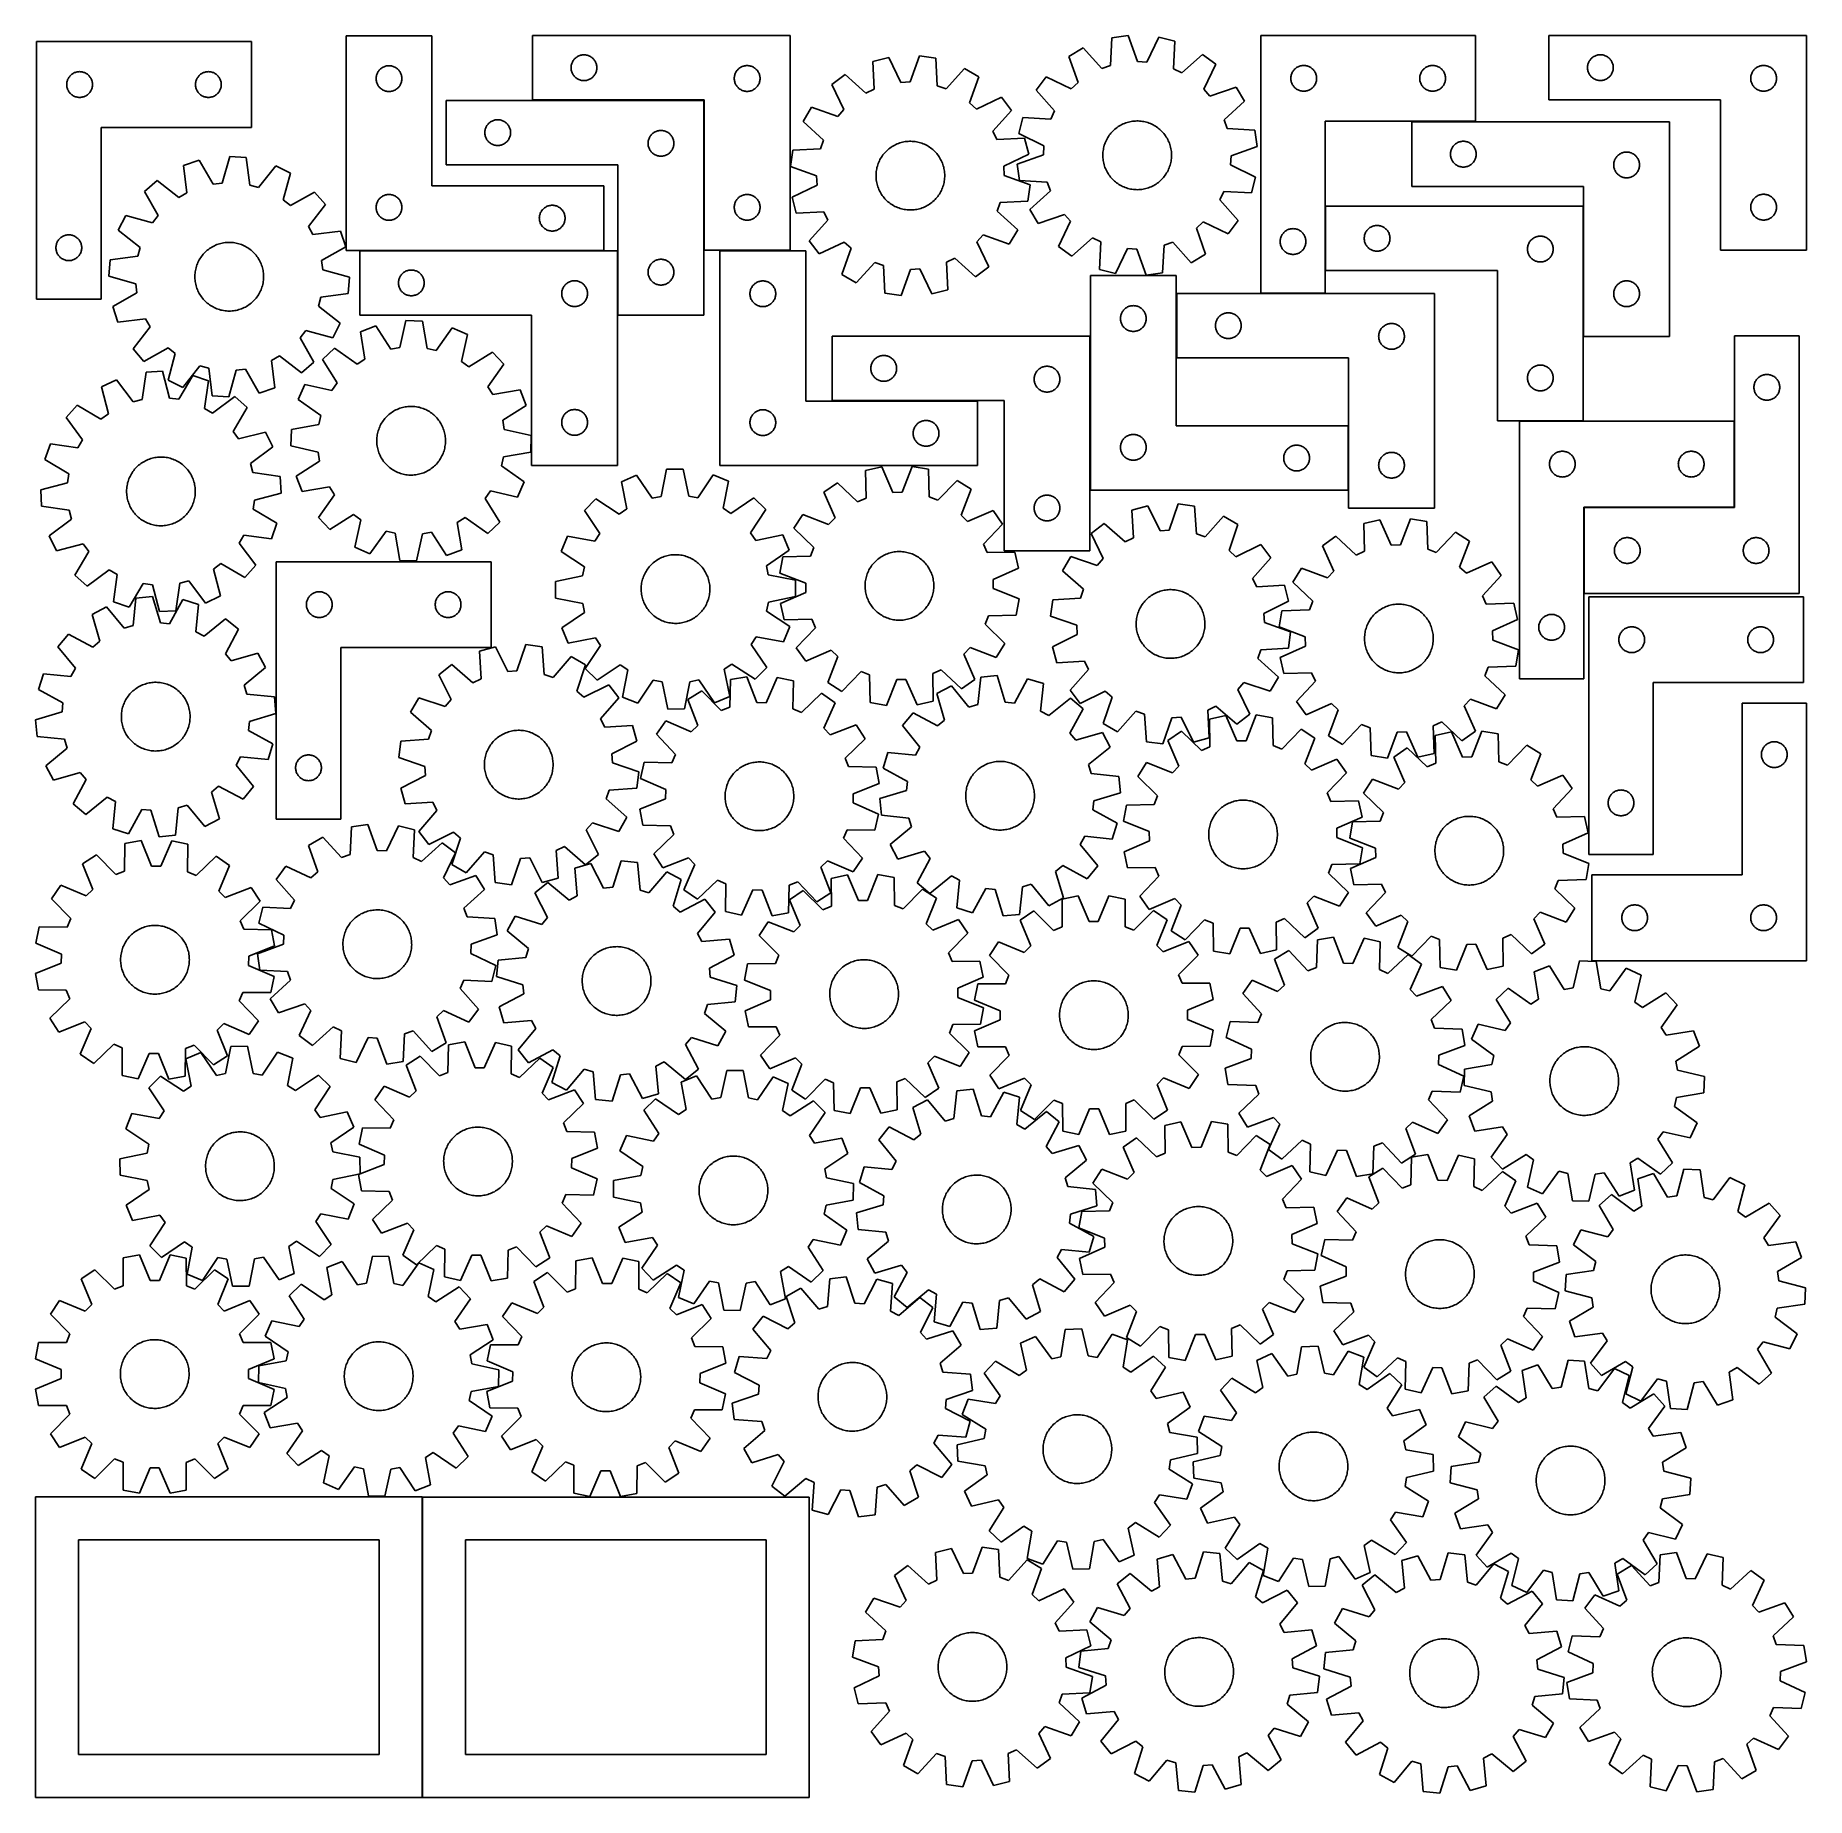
# Model space of a CAD drawing. Header units: millimetres. Extents: x 7 to 1243, y 7 to 1238.
import ezdxf

# ---------------------------------------------------------------- set-up
doc = ezdxf.new("R2010")
doc.units = ezdxf.units.MM
doc.layers.add('CUT', color=7, linetype='CONTINUOUS', true_color=0x000000)

msp = doc.modelspace()

# ---------------------------------------------------------------- linework, layer by layer
at = {"layer": 'CUT'}
for p, q in [((283.442197, 1237.452456), (223.442197, 1237.452456)), ((223.442197, 1237.452456), (223.442197, 1087.452456)), ((283.442197, 1132.452456), (283.442197, 1237.452456)), ((533.588129, 1237.544745), (353.588129, 1237.544745)), ((353.588129, 1237.544745), (353.588129, 1192.544745)), ((533.588129, 1087.544745), (533.588129, 1237.544745)), ((769.781836, 1237.631506), (758.36279, 1235.991125)), ((776.288786, 1219.380424), (769.781836, 1237.631506)), ((862.324332, 1237.633116), (862.324332, 1057.633116)), ((1012.324332, 1237.633116), (862.324332, 1237.633116)), ((1012.324332, 1177.633116), (1012.324332, 1237.633116)), ((1243.486551, 1237.6341), (1063.486551, 1237.6341)), ((1063.486551, 1237.6341), (1063.486551, 1192.6341)), ((1243.486551, 1087.6341), (1243.486551, 1237.6341)), ((7.341483, 1233.308897), (7.341483, 1053.308897)), ((157.341483, 1233.308897), (7.341483, 1233.308897)), ((157.341483, 1173.308897), (157.341483, 1233.308897)), ((738.196739, 1228.879727), (728.274663, 1222.994332)), ((751.192763, 1214.508027), (738.196739, 1228.879727)), ((758.36279, 1235.991125), (757.256598, 1216.64639)), ((791.134253, 1236.484367), (782.709355, 1219.035485)), ((802.311823, 1233.630003), (791.134253, 1236.484367)), ((801.339073, 1214.278099), (802.311823, 1233.630003)), ((35.58567, 1212.135965), (36.166747, 1212.231901)), ((36.166747, 1212.231901), (36.752855, 1212.289628)), ((36.752855, 1212.289628), (37.341483, 1212.308897)), ((37.341483, 1212.308897), (37.930111, 1212.289628)), ((37.930111, 1212.289628), (38.516219, 1212.231901)), ((38.516219, 1212.231901), (39.097296, 1212.135965)), ((125.58567, 1212.135965), (126.166747, 1212.231901)), ((126.166747, 1212.231901), (126.752855, 1212.289628)), ((126.752855, 1212.289628), (127.341483, 1212.308897)), ((127.341483, 1212.308897), (127.930111, 1212.289628)), ((127.930111, 1212.289628), (128.516219, 1212.231901)), ((128.516219, 1212.231901), (129.097296, 1212.135965)), ((245.647969, 1211.952456), (245.958971, 1212.452588)), ((245.958971, 1212.452588), (246.302017, 1212.931309)), ((246.302017, 1212.931309), (246.675639, 1213.386568)), ((246.675639, 1213.386568), (247.078236, 1213.816417)), ((247.078236, 1213.816417), (247.508085, 1214.219014)), ((247.508085, 1214.219014), (247.963344, 1214.592636)), ((247.963344, 1214.592636), (248.442065, 1214.935683)), ((248.442065, 1214.935683), (248.942197, 1215.246685)), ((248.942197, 1215.246685), (249.461599, 1215.524311)), ((249.461599, 1215.524311), (249.998046, 1215.767372)), ((249.998046, 1215.767372), (250.549242, 1215.974827)), ((250.549242, 1215.974827), (251.112826, 1216.145788)), ((251.112826, 1216.145788), (251.686384, 1216.279524)), ((251.686384, 1216.279524), (252.267461, 1216.37546)), ((252.267461, 1216.37546), (252.853569, 1216.433186)), ((252.853569, 1216.433186), (253.442197, 1216.452456)), ((253.442197, 1216.452456), (254.030825, 1216.433186)), ((254.030825, 1216.433186), (254.616933, 1216.37546)), ((254.616933, 1216.37546), (255.19801, 1216.279524)), ((255.19801, 1216.279524), (255.771569, 1216.145788)), ((255.771569, 1216.145788), (256.335152, 1215.974827)), ((256.335152, 1215.974827), (256.886348, 1215.767372)), ((256.886348, 1215.767372), (257.422795, 1215.524311)), ((257.422795, 1215.524311), (257.942197, 1215.246685)), ((257.942197, 1215.246685), (258.442329, 1214.935683)), ((258.442329, 1214.935683), (258.92105, 1214.592636)), ((258.92105, 1214.592636), (259.37631, 1214.219014)), ((259.37631, 1214.219014), (259.806158, 1213.816417)), ((259.806158, 1213.816417), (260.208755, 1213.386568)), ((260.208755, 1213.386568), (260.582377, 1212.931309)), ((260.582377, 1212.931309), (260.925424, 1212.452588)), ((260.925424, 1212.452588), (261.236426, 1211.952456)), ((380.588129, 1215.044745), (380.607399, 1215.633373)), ((380.607399, 1214.456117), (380.588129, 1215.044745)), ((380.607399, 1215.633373), (380.665125, 1216.21948)), ((380.665125, 1213.870009), (380.607399, 1214.456117)), ((380.665125, 1216.21948), (380.761062, 1216.800558)), ((380.761062, 1213.288932), (380.665125, 1213.870009)), ((380.761062, 1216.800558), (380.894797, 1217.374116)), ((380.894797, 1212.715373), (380.761062, 1213.288932)), ((380.894797, 1217.374116), (381.065758, 1217.9377)), ((381.065758, 1212.15179), (380.894797, 1212.715373)), ((381.065758, 1217.9377), (381.273213, 1218.488896)), ((381.273213, 1218.488896), (381.516274, 1219.025343)), ((381.516274, 1219.025343), (381.793901, 1219.544745)), ((381.793901, 1219.544745), (382.104903, 1220.044877)), ((382.104903, 1220.044877), (382.447949, 1220.523598)), ((382.447949, 1220.523598), (382.821571, 1220.978857)), ((382.821571, 1220.978857), (383.224168, 1221.408706)), ((383.224168, 1221.408706), (383.654017, 1221.811303)), ((383.654017, 1221.811303), (384.109276, 1222.184925)), ((384.109276, 1222.184925), (384.587997, 1222.527971)), ((384.587997, 1222.527971), (385.088129, 1222.838973)), ((385.088129, 1222.838973), (385.607531, 1223.116599)), ((385.607531, 1223.116599), (386.143978, 1223.359661)), ((386.143978, 1223.359661), (386.695174, 1223.567116)), ((386.695174, 1223.567116), (387.258758, 1223.738077)), ((387.258758, 1223.738077), (387.832316, 1223.871812)), ((387.832316, 1223.871812), (388.413393, 1223.967748)), ((388.413393, 1223.967748), (388.999501, 1224.025475)), ((388.999501, 1224.025475), (389.588129, 1224.044745)), ((389.588129, 1224.044745), (390.176757, 1224.025475)), ((390.176757, 1224.025475), (390.762865, 1223.967748)), ((390.762865, 1223.967748), (391.343942, 1223.871812)), ((391.343942, 1223.871812), (391.917501, 1223.738077)), ((391.917501, 1223.738077), (392.481084, 1223.567116)), ((392.481084, 1223.567116), (393.03228, 1223.359661)), ((393.03228, 1223.359661), (393.568727, 1223.116599)), ((393.568727, 1223.116599), (394.088129, 1222.838973)), ((394.088129, 1222.838973), (394.588261, 1222.527971)), ((394.588261, 1222.527971), (395.066982, 1222.184925)), ((395.066982, 1222.184925), (395.522242, 1221.811303)), ((395.522242, 1221.811303), (395.95209, 1221.408706)), ((395.95209, 1221.408706), (396.354687, 1220.978857)), ((396.354687, 1220.978857), (396.728309, 1220.523598)), ((396.728309, 1220.523598), (397.071356, 1220.044877)), ((397.071356, 1220.044877), (397.382358, 1219.544745)), ((397.382358, 1219.544745), (397.659984, 1219.025343)), ((397.659984, 1219.025343), (397.903045, 1218.488896)), ((397.903045, 1218.488896), (398.1105, 1217.9377)), ((398.1105, 1217.9377), (398.281462, 1217.374116)), ((398.281462, 1212.715373), (398.1105, 1212.15179)), ((398.281462, 1217.374116), (398.415197, 1216.800558)), ((398.415197, 1213.288932), (398.281462, 1212.715373)), ((398.415197, 1216.800558), (398.511133, 1216.21948)), ((398.511133, 1213.870009), (398.415197, 1213.288932)), ((398.511133, 1216.21948), (398.568859, 1215.633373)), ((398.568859, 1214.456117), (398.511133, 1213.870009)), ((398.568859, 1215.633373), (398.588129, 1215.044745)), ((398.588129, 1215.044745), (398.568859, 1214.456117)), ((495.793901, 1212.044745), (496.104903, 1212.544877)), ((496.104903, 1212.544877), (496.447949, 1213.023598)), ((496.447949, 1213.023598), (496.821571, 1213.478857)), ((496.821571, 1213.478857), (497.224168, 1213.908706)), ((497.224168, 1213.908706), (497.654017, 1214.311303)), ((497.654017, 1214.311303), (498.109276, 1214.684925)), ((498.109276, 1214.684925), (498.587997, 1215.027971)), ((498.587997, 1215.027971), (499.088129, 1215.338973)), ((499.088129, 1215.338973), (499.607531, 1215.616599)), ((499.607531, 1215.616599), (500.143978, 1215.859661)), ((500.143978, 1215.859661), (500.695174, 1216.067116)), ((500.695174, 1216.067116), (501.258758, 1216.238077)), ((501.258758, 1216.238077), (501.832316, 1216.371812)), ((501.832316, 1216.371812), (502.413393, 1216.467748)), ((502.413393, 1216.467748), (502.999501, 1216.525475)), ((502.999501, 1216.525475), (503.588129, 1216.544745)), ((503.588129, 1216.544745), (504.176757, 1216.525475)), ((504.176757, 1216.525475), (504.762865, 1216.467748)), ((504.762865, 1216.467748), (505.343942, 1216.371812)), ((505.343942, 1216.371812), (505.917501, 1216.238077)), ((505.917501, 1216.238077), (506.481084, 1216.067116)), ((506.481084, 1216.067116), (507.03228, 1215.859661)), ((507.03228, 1215.859661), (507.568727, 1215.616599)), ((507.568727, 1215.616599), (508.088129, 1215.338973)), ((508.088129, 1215.338973), (508.588261, 1215.027971)), ((508.588261, 1215.027971), (509.066982, 1214.684925)), ((509.066982, 1214.684925), (509.522242, 1214.311303)), ((509.522242, 1214.311303), (509.95209, 1213.908706)), ((509.95209, 1213.908706), (510.354687, 1213.478857)), ((510.354687, 1213.478857), (510.728309, 1213.023598)), ((510.728309, 1213.023598), (511.071356, 1212.544877)), ((511.071356, 1212.544877), (511.382358, 1212.044745)), ((602.560428, 1222.312704), (591.378348, 1219.476062)), ((591.378348, 1219.476062), (592.320419, 1200.12264)), ((610.957655, 1204.850488), (602.560428, 1222.312704)), ((623.914636, 1223.425994), (617.378763, 1205.185249)), ((635.331068, 1221.767513), (623.914636, 1223.425994)), ((636.406593, 1202.421049), (635.331068, 1221.767513)), ((655.485821, 1214.624157), (642.46703, 1200.273076)), ((665.398555, 1208.723041), (655.485821, 1214.624157)), ((728.274663, 1222.994332), (734.655584, 1204.698806)), ((757.256598, 1216.64639), (751.192763, 1214.508027)), ((782.709355, 1219.035485), (776.288786, 1219.380424)), ((807.138903, 1211.502372), (801.339073, 1214.278099)), ((821.599892, 1224.398969), (807.138903, 1211.502372)), ((830.834302, 1217.484409), (821.599892, 1224.398969)), ((822.529946, 1199.977836), (830.834302, 1217.484409)), ((884.530103, 1212.133116), (884.841106, 1212.633248)), ((884.841106, 1212.633248), (885.184152, 1213.111969)), ((885.184152, 1213.111969), (885.557774, 1213.567228)), ((885.557774, 1213.567228), (885.960371, 1213.997077)), ((885.960371, 1213.997077), (886.39022, 1214.399674)), ((886.39022, 1214.399674), (886.845479, 1214.773296)), ((886.845479, 1214.773296), (887.3242, 1215.116343)), ((887.3242, 1215.116343), (887.824332, 1215.427345)), ((887.824332, 1215.427345), (888.343734, 1215.704971)), ((888.343734, 1215.704971), (888.880181, 1215.948032)), ((888.880181, 1215.948032), (889.431377, 1216.155487)), ((889.431377, 1216.155487), (889.994961, 1216.326448)), ((889.994961, 1216.326448), (890.568519, 1216.460184)), ((890.568519, 1216.460184), (891.149596, 1216.55612)), ((891.149596, 1216.55612), (891.735704, 1216.613846)), ((891.735704, 1216.613846), (892.324332, 1216.633116)), ((892.324332, 1216.633116), (892.91296, 1216.613846)), ((892.91296, 1216.613846), (893.499068, 1216.55612)), ((893.499068, 1216.55612), (894.080145, 1216.460184)), ((894.080145, 1216.460184), (894.653703, 1216.326448)), ((894.653703, 1216.326448), (895.217287, 1216.155487)), ((895.217287, 1216.155487), (895.768483, 1215.948032)), ((895.768483, 1215.948032), (896.30493, 1215.704971)), ((896.30493, 1215.704971), (896.824332, 1215.427345)), ((896.824332, 1215.427345), (897.324464, 1215.116343)), ((897.324464, 1215.116343), (897.803185, 1214.773296)), ((897.803185, 1214.773296), (898.258444, 1214.399674)), ((898.258444, 1214.399674), (898.688293, 1213.997077)), ((898.688293, 1213.997077), (899.09089, 1213.567228)), ((899.09089, 1213.567228), (899.464512, 1213.111969)), ((899.464512, 1213.111969), (899.807559, 1212.633248)), ((899.807559, 1212.633248), (900.118561, 1212.133116)), ((974.530103, 1212.133116), (974.841106, 1212.633248)), ((974.841106, 1212.633248), (975.184152, 1213.111969)), ((975.184152, 1213.111969), (975.557774, 1213.567228)), ((975.557774, 1213.567228), (975.960371, 1213.997077)), ((975.960371, 1213.997077), (976.39022, 1214.399674)), ((976.39022, 1214.399674), (976.845479, 1214.773296)), ((976.845479, 1214.773296), (977.3242, 1215.116343)), ((977.3242, 1215.116343), (977.824332, 1215.427345)), ((977.824332, 1215.427345), (978.343734, 1215.704971)), ((978.343734, 1215.704971), (978.880181, 1215.948032)), ((978.880181, 1215.948032), (979.431377, 1216.155487)), ((979.431377, 1216.155487), (979.994961, 1216.326448)), ((979.994961, 1216.326448), (980.568519, 1216.460184)), ((980.568519, 1216.460184), (981.149596, 1216.55612)), ((981.149596, 1216.55612), (981.735704, 1216.613846)), ((981.735704, 1216.613846), (982.324332, 1216.633116)), ((982.324332, 1216.633116), (982.91296, 1216.613846)), ((982.91296, 1216.613846), (983.499068, 1216.55612)), ((983.499068, 1216.55612), (984.080145, 1216.460184)), ((984.080145, 1216.460184), (984.653703, 1216.326448)), ((984.653703, 1216.326448), (985.217287, 1216.155487)), ((985.217287, 1216.155487), (985.768483, 1215.948032)), ((985.768483, 1215.948032), (986.30493, 1215.704971)), ((986.30493, 1215.704971), (986.824332, 1215.427345)), ((986.824332, 1215.427345), (987.324464, 1215.116343)), ((987.324464, 1215.116343), (987.803185, 1214.773296)), ((987.803185, 1214.773296), (988.258444, 1214.399674)), ((988.258444, 1214.399674), (988.688293, 1213.997077)), ((988.688293, 1213.997077), (989.09089, 1213.567228)), ((989.09089, 1213.567228), (989.464512, 1213.111969)), ((989.464512, 1213.111969), (989.807559, 1212.633248)), ((989.807559, 1212.633248), (990.118561, 1212.133116)), ((1090.486551, 1215.1341), (1090.505821, 1215.722728)), ((1090.505821, 1214.545472), (1090.486551, 1215.1341)), ((1090.505821, 1215.722728), (1090.563548, 1216.308836)), ((1090.563548, 1213.959364), (1090.505821, 1214.545472)), ((1090.563548, 1216.308836), (1090.659484, 1216.889913)), ((1090.659484, 1213.378287), (1090.563548, 1213.959364)), ((1090.659484, 1216.889913), (1090.793219, 1217.463472)), ((1090.793219, 1212.804729), (1090.659484, 1213.378287)), ((1090.793219, 1217.463472), (1090.96418, 1218.027055)), ((1090.96418, 1212.241145), (1090.793219, 1212.804729)), ((1090.96418, 1218.027055), (1091.171636, 1218.578251)), ((1091.171636, 1211.689949), (1090.96418, 1212.241145)), ((1091.171636, 1218.578251), (1091.414697, 1219.114698)), ((1091.414697, 1219.114698), (1091.692323, 1219.6341)), ((1091.692323, 1219.6341), (1092.003325, 1220.134232)), ((1092.003325, 1220.134232), (1092.346371, 1220.612953)), ((1092.346371, 1220.612953), (1092.719993, 1221.068213)), ((1092.719993, 1221.068213), (1093.12259, 1221.498061)), ((1093.12259, 1221.498061), (1093.552439, 1221.900658)), ((1093.552439, 1221.900658), (1094.007699, 1222.27428)), ((1094.007699, 1222.27428), (1094.486419, 1222.617327)), ((1094.486419, 1222.617327), (1094.986551, 1222.928329)), ((1094.986551, 1222.928329), (1095.505953, 1223.205955)), ((1095.505953, 1223.205955), (1096.042401, 1223.449016)), ((1096.042401, 1223.449016), (1096.593596, 1223.656471)), ((1096.593596, 1223.656471), (1097.15718, 1223.827433)), ((1097.15718, 1223.827433), (1097.730739, 1223.961168)), ((1097.730739, 1223.961168), (1098.311816, 1224.057104)), ((1098.311816, 1224.057104), (1098.897923, 1224.114831)), ((1098.897923, 1224.114831), (1099.486551, 1224.1341)), ((1099.486551, 1224.1341), (1100.07518, 1224.114831)), ((1100.07518, 1224.114831), (1100.661287, 1224.057104)), ((1100.661287, 1224.057104), (1101.242364, 1223.961168)), ((1101.242364, 1223.961168), (1101.815923, 1223.827433)), ((1101.815923, 1223.827433), (1102.379507, 1223.656471)), ((1102.379507, 1223.656471), (1102.930702, 1223.449016)), ((1102.930702, 1223.449016), (1103.46715, 1223.205955)), ((1103.46715, 1223.205955), (1103.986551, 1222.928329)), ((1103.986551, 1222.928329), (1104.486684, 1222.617327)), ((1104.486684, 1222.617327), (1104.965404, 1222.27428)), ((1104.965404, 1222.27428), (1105.420664, 1221.900658)), ((1105.420664, 1221.900658), (1105.850512, 1221.498061)), ((1105.850512, 1221.498061), (1106.25311, 1221.068213)), ((1106.25311, 1221.068213), (1106.626731, 1220.612953)), ((1106.626731, 1220.612953), (1106.969778, 1220.134232)), ((1106.969778, 1220.134232), (1107.28078, 1219.6341)), ((1107.28078, 1219.6341), (1107.558406, 1219.114698)), ((1107.558406, 1219.114698), (1107.801467, 1218.578251)), ((1107.801467, 1218.578251), (1108.008923, 1218.027055)), ((1108.008923, 1212.241145), (1107.801467, 1211.689949)), ((1108.008923, 1218.027055), (1108.179884, 1217.463472)), ((1108.179884, 1212.804729), (1108.008923, 1212.241145)), ((1108.179884, 1217.463472), (1108.313619, 1216.889913)), ((1108.313619, 1213.378287), (1108.179884, 1212.804729)), ((1108.313619, 1216.889913), (1108.409555, 1216.308836)), ((1108.409555, 1213.959364), (1108.313619, 1213.378287)), ((1108.409555, 1216.308836), (1108.467282, 1215.722728)), ((1108.467282, 1214.545472), (1108.409555, 1213.959364)), ((1108.467282, 1215.722728), (1108.486551, 1215.1341)), ((1108.486551, 1215.1341), (1108.467282, 1214.545472)), ((1205.692323, 1212.1341), (1206.003325, 1212.634232)), ((1206.003325, 1212.634232), (1206.346371, 1213.112953)), ((1206.346371, 1213.112953), (1206.719993, 1213.568213)), ((1206.719993, 1213.568213), (1207.12259, 1213.998061)), ((1207.12259, 1213.998061), (1207.552439, 1214.400658)), ((1207.552439, 1214.400658), (1208.007699, 1214.77428)), ((1208.007699, 1214.77428), (1208.486419, 1215.117327)), ((1208.486419, 1215.117327), (1208.986551, 1215.428329)), ((1208.986551, 1215.428329), (1209.505953, 1215.705955)), ((1209.505953, 1215.705955), (1210.042401, 1215.949016)), ((1210.042401, 1215.949016), (1210.593596, 1216.156471)), ((1210.593596, 1216.156471), (1211.15718, 1216.327433)), ((1211.15718, 1216.327433), (1211.730739, 1216.461168)), ((1211.730739, 1216.461168), (1212.311816, 1216.557104)), ((1212.311816, 1216.557104), (1212.897923, 1216.614831)), ((1212.897923, 1216.614831), (1213.486551, 1216.6341)), ((1213.486551, 1216.6341), (1214.07518, 1216.614831)), ((1214.07518, 1216.614831), (1214.661287, 1216.557104)), ((1214.661287, 1216.557104), (1215.242364, 1216.461168)), ((1215.242364, 1216.461168), (1215.815923, 1216.327433)), ((1215.815923, 1216.327433), (1216.379507, 1216.156471)), ((1216.379507, 1216.156471), (1216.930702, 1215.949016)), ((1216.930702, 1215.949016), (1217.46715, 1215.705955)), ((1217.46715, 1215.705955), (1217.986551, 1215.428329)), ((1217.986551, 1215.428329), (1218.486684, 1215.117327)), ((1218.486684, 1215.117327), (1218.965404, 1214.77428)), ((1218.965404, 1214.77428), (1219.420664, 1214.400658)), ((1219.420664, 1214.400658), (1219.850512, 1213.998061)), ((1219.850512, 1213.998061), (1220.25311, 1213.568213)), ((1220.25311, 1213.568213), (1220.626731, 1213.112953)), ((1220.626731, 1213.112953), (1220.969778, 1212.634232)), ((1220.969778, 1212.634232), (1221.28078, 1212.1341)), ((28.341483, 1203.308897), (28.360753, 1203.897525)), ((28.360753, 1202.720269), (28.341483, 1203.308897)), ((28.360753, 1203.897525), (28.418479, 1204.483633)), ((28.418479, 1202.134162), (28.360753, 1202.720269)), ((28.418479, 1204.483633), (28.514415, 1205.06471)), ((28.514415, 1201.553084), (28.418479, 1202.134162)), ((28.514415, 1205.06471), (28.648151, 1205.638269)), ((28.648151, 1200.979526), (28.514415, 1201.553084)), ((28.648151, 1205.638269), (28.819112, 1206.201852)), ((28.819112, 1200.415942), (28.648151, 1200.979526)), ((28.819112, 1206.201852), (29.026567, 1206.753048)), ((29.026567, 1199.864746), (28.819112, 1200.415942)), ((29.026567, 1206.753048), (29.269628, 1207.289495)), ((29.269628, 1199.328299), (29.026567, 1199.864746)), ((29.269628, 1207.289495), (29.547254, 1207.808897)), ((29.547254, 1207.808897), (29.858256, 1208.309029)), ((29.858256, 1208.309029), (30.201303, 1208.78775)), ((30.201303, 1208.78775), (30.574925, 1209.24301)), ((30.574925, 1209.24301), (30.977522, 1209.672858)), ((30.977522, 1209.672858), (31.407371, 1210.075456)), ((31.407371, 1210.075456), (31.86263, 1210.449077)), ((31.86263, 1210.449077), (32.341351, 1210.792124)), ((32.341351, 1210.792124), (32.841483, 1211.103126)), ((32.841483, 1211.103126), (33.360885, 1211.380752)), ((33.360885, 1211.380752), (33.897332, 1211.623813)), ((33.897332, 1211.623813), (34.448528, 1211.831268)), ((34.448528, 1211.831268), (35.012112, 1212.00223)), ((35.012112, 1212.00223), (35.58567, 1212.135965)), ((39.097296, 1212.135965), (39.670854, 1212.00223)), ((39.670854, 1212.00223), (40.234438, 1211.831268)), ((40.234438, 1211.831268), (40.785634, 1211.623813)), ((40.785634, 1211.623813), (41.322081, 1211.380752)), ((41.322081, 1211.380752), (41.841483, 1211.103126)), ((41.841483, 1211.103126), (42.341615, 1210.792124)), ((42.341615, 1210.792124), (42.820336, 1210.449077)), ((42.820336, 1210.449077), (43.275595, 1210.075456)), ((43.275595, 1210.075456), (43.705444, 1209.672858)), ((43.705444, 1209.672858), (44.108041, 1209.24301)), ((44.108041, 1209.24301), (44.481663, 1208.78775)), ((44.481663, 1208.78775), (44.824709, 1208.309029)), ((44.824709, 1208.309029), (45.135712, 1207.808897)), ((45.135712, 1207.808897), (45.413338, 1207.289495)), ((45.413338, 1207.289495), (45.656399, 1206.753048)), ((45.656399, 1199.864746), (45.413338, 1199.328299)), ((45.656399, 1206.753048), (45.863854, 1206.201852)), ((45.863854, 1200.415942), (45.656399, 1199.864746)), ((45.863854, 1206.201852), (46.034815, 1205.638269)), ((46.034815, 1200.979526), (45.863854, 1200.415942)), ((46.034815, 1205.638269), (46.16855, 1205.06471)), ((46.16855, 1201.553084), (46.034815, 1200.979526)), ((46.16855, 1205.06471), (46.264487, 1204.483633)), ((46.264487, 1202.134162), (46.16855, 1201.553084)), ((46.264487, 1204.483633), (46.322213, 1203.897525)), ((46.322213, 1202.720269), (46.264487, 1202.134162)), ((46.322213, 1203.897525), (46.341483, 1203.308897)), ((46.341483, 1203.308897), (46.322213, 1202.720269)), ((118.341483, 1203.308897), (118.360753, 1203.897525)), ((118.360753, 1202.720269), (118.341483, 1203.308897)), ((118.360753, 1203.897525), (118.418479, 1204.483633)), ((118.418479, 1202.134162), (118.360753, 1202.720269)), ((118.418479, 1204.483633), (118.514415, 1205.06471)), ((118.514415, 1201.553084), (118.418479, 1202.134162)), ((118.514415, 1205.06471), (118.648151, 1205.638269)), ((118.648151, 1200.979526), (118.514415, 1201.553084)), ((118.648151, 1205.638269), (118.819112, 1206.201852)), ((118.819112, 1200.415942), (118.648151, 1200.979526)), ((118.819112, 1206.201852), (119.026567, 1206.753048)), ((119.026567, 1199.864746), (118.819112, 1200.415942)), ((119.026567, 1206.753048), (119.269628, 1207.289495)), ((119.269628, 1199.328299), (119.026567, 1199.864746)), ((119.269628, 1207.289495), (119.547254, 1207.808897)), ((119.547254, 1207.808897), (119.858256, 1208.309029)), ((119.858256, 1208.309029), (120.201303, 1208.78775)), ((120.201303, 1208.78775), (120.574925, 1209.24301)), ((120.574925, 1209.24301), (120.977522, 1209.672858)), ((120.977522, 1209.672858), (121.407371, 1210.075456)), ((121.407371, 1210.075456), (121.86263, 1210.449077)), ((121.86263, 1210.449077), (122.341351, 1210.792124)), ((122.341351, 1210.792124), (122.841483, 1211.103126)), ((122.841483, 1211.103126), (123.360885, 1211.380752)), ((123.360885, 1211.380752), (123.897332, 1211.623813)), ((123.897332, 1211.623813), (124.448528, 1211.831268)), ((124.448528, 1211.831268), (125.012112, 1212.00223)), ((125.012112, 1212.00223), (125.58567, 1212.135965)), ((129.097296, 1212.135965), (129.670854, 1212.00223)), ((129.670854, 1212.00223), (130.234438, 1211.831268)), ((130.234438, 1211.831268), (130.785634, 1211.623813)), ((130.785634, 1211.623813), (131.322081, 1211.380752)), ((131.322081, 1211.380752), (131.841483, 1211.103126)), ((131.841483, 1211.103126), (132.341615, 1210.792124)), ((132.341615, 1210.792124), (132.820336, 1210.449077)), ((132.820336, 1210.449077), (133.275595, 1210.075456)), ((133.275595, 1210.075456), (133.705444, 1209.672858)), ((133.705444, 1209.672858), (134.108041, 1209.24301)), ((134.108041, 1209.24301), (134.481663, 1208.78775)), ((134.481663, 1208.78775), (134.824709, 1208.309029)), ((134.824709, 1208.309029), (135.135712, 1207.808897)), ((135.135712, 1207.808897), (135.413338, 1207.289495)), ((135.413338, 1207.289495), (135.656399, 1206.753048)), ((135.656399, 1199.864746), (135.413338, 1199.328299)), ((135.656399, 1206.753048), (135.863854, 1206.201852)), ((135.863854, 1200.415942), (135.656399, 1199.864746)), ((135.863854, 1206.201852), (136.034815, 1205.638269)), ((136.034815, 1200.979526), (135.863854, 1200.415942)), ((136.034815, 1205.638269), (136.16855, 1205.06471)), ((136.16855, 1201.553084), (136.034815, 1200.979526)), ((136.16855, 1205.06471), (136.264487, 1204.483633)), ((136.264487, 1202.134162), (136.16855, 1201.553084)), ((136.264487, 1204.483633), (136.322213, 1203.897525)), ((136.322213, 1202.720269), (136.264487, 1202.134162)), ((136.322213, 1203.897525), (136.341483, 1203.308897)), ((136.341483, 1203.308897), (136.322213, 1202.720269)), ((244.442197, 1207.452456), (244.461467, 1208.041084)), ((244.461467, 1206.863828), (244.442197, 1207.452456)), ((244.461467, 1208.041084), (244.519193, 1208.627192)), ((244.519193, 1206.27772), (244.461467, 1206.863828)), ((244.519193, 1208.627192), (244.61513, 1209.208269)), ((244.61513, 1205.696643), (244.519193, 1206.27772)), ((244.61513, 1209.208269), (244.748865, 1209.781827)), ((244.748865, 1205.123085), (244.61513, 1205.696643)), ((244.748865, 1209.781827), (244.919826, 1210.345411)), ((244.919826, 1204.559501), (244.748865, 1205.123085)), ((244.919826, 1210.345411), (245.127281, 1210.896607)), ((245.127281, 1204.008305), (244.919826, 1204.559501)), ((245.127281, 1210.896607), (245.370343, 1211.433054)), ((245.370343, 1203.471858), (245.127281, 1204.008305)), ((245.370343, 1211.433054), (245.647969, 1211.952456)), ((245.647969, 1202.952456), (245.370343, 1203.471858)), ((245.958971, 1202.452324), (245.647969, 1202.952456)), ((246.302017, 1201.973603), (245.958971, 1202.452324)), ((246.675639, 1201.518344), (246.302017, 1201.973603)), ((247.078236, 1201.088495), (246.675639, 1201.518344)), ((247.508085, 1200.685898), (247.078236, 1201.088495)), ((247.963344, 1200.312276), (247.508085, 1200.685898)), ((248.442065, 1199.96923), (247.963344, 1200.312276)), ((248.942197, 1199.658227), (248.442065, 1199.96923)), ((258.442329, 1199.96923), (257.942197, 1199.658227)), ((258.92105, 1200.312276), (258.442329, 1199.96923)), ((259.37631, 1200.685898), (258.92105, 1200.312276)), ((259.806158, 1201.088495), (259.37631, 1200.685898)), ((260.208755, 1201.518344), (259.806158, 1201.088495)), ((260.582377, 1201.973603), (260.208755, 1201.518344)), ((260.925424, 1202.452324), (260.582377, 1201.973603)), ((261.236426, 1202.952456), (260.925424, 1202.452324)), ((261.236426, 1211.952456), (261.514052, 1211.433054)), ((261.514052, 1203.471858), (261.236426, 1202.952456)), ((261.514052, 1211.433054), (261.757113, 1210.896607)), ((261.757113, 1204.008305), (261.514052, 1203.471858)), ((261.757113, 1210.896607), (261.964568, 1210.345411)), ((261.964568, 1204.559501), (261.757113, 1204.008305)), ((261.964568, 1210.345411), (262.13553, 1209.781827)), ((262.13553, 1205.123085), (261.964568, 1204.559501)), ((262.13553, 1209.781827), (262.269265, 1209.208269)), ((262.269265, 1205.696643), (262.13553, 1205.123085)), ((262.269265, 1209.208269), (262.365201, 1208.627192)), ((262.365201, 1206.27772), (262.269265, 1205.696643)), ((262.365201, 1208.627192), (262.422927, 1208.041084)), ((262.422927, 1206.863828), (262.365201, 1206.27772)), ((262.422927, 1208.041084), (262.442197, 1207.452456)), ((262.442197, 1207.452456), (262.422927, 1206.863828)), ((381.273213, 1211.600594), (381.065758, 1212.15179)), ((381.516274, 1211.064147), (381.273213, 1211.600594)), ((381.793901, 1210.544745), (381.516274, 1211.064147)), ((382.104903, 1210.044613), (381.793901, 1210.544745)), ((382.447949, 1209.565892), (382.104903, 1210.044613)), ((382.821571, 1209.110632), (382.447949, 1209.565892)), ((383.224168, 1208.680784), (382.821571, 1209.110632)), ((383.654017, 1208.278186), (383.224168, 1208.680784)), ((384.109276, 1207.904565), (383.654017, 1208.278186)), ((384.587997, 1207.561518), (384.109276, 1207.904565)), ((385.088129, 1207.250516), (384.587997, 1207.561518)), ((385.607531, 1206.97289), (385.088129, 1207.250516)), ((386.143978, 1206.729829), (385.607531, 1206.97289)), ((386.695174, 1206.522374), (386.143978, 1206.729829)), ((387.258758, 1206.351412), (386.695174, 1206.522374)), ((387.832316, 1206.217677), (387.258758, 1206.351412)), ((388.413393, 1206.121741), (387.832316, 1206.217677)), ((388.999501, 1206.064014), (388.413393, 1206.121741)), ((389.588129, 1206.044745), (388.999501, 1206.064014)), ((390.176757, 1206.064014), (389.588129, 1206.044745)), ((390.762865, 1206.121741), (390.176757, 1206.064014)), ((391.343942, 1206.217677), (390.762865, 1206.121741)), ((391.917501, 1206.351412), (391.343942, 1206.217677)), ((392.481084, 1206.522374), (391.917501, 1206.351412)), ((393.03228, 1206.729829), (392.481084, 1206.522374)), ((393.568727, 1206.97289), (393.03228, 1206.729829)), ((394.088129, 1207.250516), (393.568727, 1206.97289)), ((394.588261, 1207.561518), (394.088129, 1207.250516)), ((395.066982, 1207.904565), (394.588261, 1207.561518)), ((395.522242, 1208.278186), (395.066982, 1207.904565)), ((395.95209, 1208.680784), (395.522242, 1208.278186)), ((396.354687, 1209.110632), (395.95209, 1208.680784)), ((396.728309, 1209.565892), (396.354687, 1209.110632)), ((397.071356, 1210.044613), (396.728309, 1209.565892)), ((397.382358, 1210.544745), (397.071356, 1210.044613)), ((397.659984, 1211.064147), (397.382358, 1210.544745)), ((397.903045, 1211.600594), (397.659984, 1211.064147)), ((398.1105, 1212.15179), (397.903045, 1211.600594)), ((494.588129, 1207.544745), (494.607399, 1208.133373)), ((494.607399, 1206.956117), (494.588129, 1207.544745)), ((494.607399, 1208.133373), (494.665125, 1208.71948)), ((494.665125, 1206.370009), (494.607399, 1206.956117)), ((494.665125, 1208.71948), (494.761062, 1209.300558)), ((494.761062, 1205.788932), (494.665125, 1206.370009)), ((494.761062, 1209.300558), (494.894797, 1209.874116)), ((494.894797, 1205.215373), (494.761062, 1205.788932)), ((494.894797, 1209.874116), (495.065758, 1210.4377)), ((495.065758, 1204.65179), (494.894797, 1205.215373)), ((495.065758, 1210.4377), (495.273213, 1210.988896)), ((495.273213, 1204.100594), (495.065758, 1204.65179)), ((495.273213, 1210.988896), (495.516274, 1211.525343)), ((495.516274, 1203.564147), (495.273213, 1204.100594)), ((495.516274, 1211.525343), (495.793901, 1212.044745)), ((495.793901, 1203.044745), (495.516274, 1203.564147)), ((496.104903, 1202.544613), (495.793901, 1203.044745)), ((496.447949, 1202.065892), (496.104903, 1202.544613)), ((496.821571, 1201.610632), (496.447949, 1202.065892)), ((497.224168, 1201.180784), (496.821571, 1201.610632)), ((497.654017, 1200.778186), (497.224168, 1201.180784)), ((498.109276, 1200.404565), (497.654017, 1200.778186)), ((498.587997, 1200.061518), (498.109276, 1200.404565)), ((499.088129, 1199.750516), (498.587997, 1200.061518)), ((508.588261, 1200.061518), (508.088129, 1199.750516)), ((509.066982, 1200.404565), (508.588261, 1200.061518)), ((509.522242, 1200.778186), (509.066982, 1200.404565)), ((509.95209, 1201.180784), (509.522242, 1200.778186)), ((510.354687, 1201.610632), (509.95209, 1201.180784)), ((510.728309, 1202.065892), (510.354687, 1201.610632)), ((511.071356, 1202.544613), (510.728309, 1202.065892)), ((511.382358, 1203.044745), (511.071356, 1202.544613)), ((511.382358, 1212.044745), (511.659984, 1211.525343)), ((511.659984, 1203.564147), (511.382358, 1203.044745)), ((511.659984, 1211.525343), (511.903045, 1210.988896)), ((511.903045, 1204.100594), (511.659984, 1203.564147)), ((511.903045, 1210.988896), (512.1105, 1210.4377)), ((512.1105, 1204.65179), (511.903045, 1204.100594)), ((512.1105, 1210.4377), (512.281462, 1209.874116)), ((512.281462, 1205.215373), (512.1105, 1204.65179)), ((512.281462, 1209.874116), (512.415197, 1209.300558)), ((512.415197, 1205.788932), (512.281462, 1205.215373)), ((512.415197, 1209.300558), (512.511133, 1208.71948)), ((512.511133, 1206.370009), (512.415197, 1205.788932)), ((512.511133, 1208.71948), (512.568859, 1208.133373)), ((512.568859, 1206.956117), (512.511133, 1206.370009)), ((512.568859, 1208.133373), (512.588129, 1207.544745)), ((512.588129, 1207.544745), (512.568859, 1206.956117)), ((572.07567, 1210.275614), (562.83031, 1203.375702)), ((562.83031, 1203.375702), (571.106904, 1185.855987)), ((586.516197, 1197.35611), (572.07567, 1210.275614)), ((592.320419, 1200.12264), (586.516197, 1197.35611)), ((617.378763, 1205.185249), (610.957655, 1204.850488)), ((642.46703, 1200.273076), (636.406593, 1202.421049)), ((658.98864, 1190.437653), (665.398555, 1208.723041)), ((712.365075, 1208.707043), (705.450515, 1199.472633)), ((729.871647, 1200.402687), (712.365075, 1208.707043)), ((734.655584, 1204.698806), (729.871647, 1200.402687)), ((826.826065, 1195.1939), (822.529946, 1199.977836)), ((845.121591, 1201.574821), (826.826065, 1195.1939)), ((851.006986, 1191.652745), (845.121591, 1201.574821)), ((883.324332, 1207.633116), (883.343602, 1208.221744)), ((883.343602, 1207.044488), (883.324332, 1207.633116)), ((883.343602, 1208.221744), (883.401328, 1208.807852)), ((883.401328, 1206.45838), (883.343602, 1207.044488)), ((883.401328, 1208.807852), (883.497265, 1209.388929)), ((883.497265, 1205.877303), (883.401328, 1206.45838)), ((883.497265, 1209.388929), (883.631, 1209.962487)), ((883.631, 1205.303745), (883.497265, 1205.877303)), ((883.631, 1209.962487), (883.801961, 1210.526071)), ((883.801961, 1204.740161), (883.631, 1205.303745)), ((883.801961, 1210.526071), (884.009416, 1211.077267)), ((884.009416, 1204.188965), (883.801961, 1204.740161)), ((884.009416, 1211.077267), (884.252477, 1211.613714)), ((884.252477, 1203.652518), (884.009416, 1204.188965)), ((884.252477, 1211.613714), (884.530103, 1212.133116)), ((884.530103, 1203.133116), (884.252477, 1203.652518)), ((884.841106, 1202.632984), (884.530103, 1203.133116)), ((885.184152, 1202.154263), (884.841106, 1202.632984)), ((885.557774, 1201.699004), (885.184152, 1202.154263)), ((885.960371, 1201.269155), (885.557774, 1201.699004)), ((886.39022, 1200.866558), (885.960371, 1201.269155)), ((886.845479, 1200.492936), (886.39022, 1200.866558)), ((887.3242, 1200.14989), (886.845479, 1200.492936)), ((887.824332, 1199.838887), (887.3242, 1200.14989)), ((897.324464, 1200.14989), (896.824332, 1199.838887)), ((897.803185, 1200.492936), (897.324464, 1200.14989)), ((898.258444, 1200.866558), (897.803185, 1200.492936)), ((898.688293, 1201.269155), (898.258444, 1200.866558)), ((899.09089, 1201.699004), (898.688293, 1201.269155)), ((899.464512, 1202.154263), (899.09089, 1201.699004)), ((899.807559, 1202.632984), (899.464512, 1202.154263)), ((900.118561, 1203.133116), (899.807559, 1202.632984)), ((900.118561, 1212.133116), (900.396187, 1211.613714)), ((900.396187, 1203.652518), (900.118561, 1203.133116)), ((900.396187, 1211.613714), (900.639248, 1211.077267)), ((900.639248, 1204.188965), (900.396187, 1203.652518)), ((900.639248, 1211.077267), (900.846703, 1210.526071)), ((900.846703, 1204.740161), (900.639248, 1204.188965)), ((900.846703, 1210.526071), (901.017665, 1209.962487)), ((901.017665, 1205.303745), (900.846703, 1204.740161)), ((901.017665, 1209.962487), (901.1514, 1209.388929)), ((901.1514, 1205.877303), (901.017665, 1205.303745)), ((901.1514, 1209.388929), (901.247336, 1208.807852)), ((901.247336, 1206.45838), (901.1514, 1205.877303)), ((901.247336, 1208.807852), (901.305062, 1208.221744)), ((901.305062, 1207.044488), (901.247336, 1206.45838)), ((901.305062, 1208.221744), (901.324332, 1207.633116)), ((901.324332, 1207.633116), (901.305062, 1207.044488)), ((973.324332, 1207.633116), (973.343602, 1208.221744)), ((973.343602, 1207.044488), (973.324332, 1207.633116)), ((973.343602, 1208.221744), (973.401328, 1208.807852)), ((973.401328, 1206.45838), (973.343602, 1207.044488)), ((973.401328, 1208.807852), (973.497265, 1209.388929)), ((973.497265, 1205.877303), (973.401328, 1206.45838)), ((973.497265, 1209.388929), (973.631, 1209.962487)), ((973.631, 1205.303745), (973.497265, 1205.877303)), ((973.631, 1209.962487), (973.801961, 1210.526071)), ((973.801961, 1204.740161), (973.631, 1205.303745)), ((973.801961, 1210.526071), (974.009416, 1211.077267)), ((974.009416, 1204.188965), (973.801961, 1204.740161)), ((974.009416, 1211.077267), (974.252477, 1211.613714)), ((974.252477, 1203.652518), (974.009416, 1204.188965)), ((974.252477, 1211.613714), (974.530103, 1212.133116)), ((974.530103, 1203.133116), (974.252477, 1203.652518)), ((974.841106, 1202.632984), (974.530103, 1203.133116)), ((975.184152, 1202.154263), (974.841106, 1202.632984)), ((975.557774, 1201.699004), (975.184152, 1202.154263)), ((975.960371, 1201.269155), (975.557774, 1201.699004)), ((976.39022, 1200.866558), (975.960371, 1201.269155)), ((976.845479, 1200.492936), (976.39022, 1200.866558)), ((977.3242, 1200.14989), (976.845479, 1200.492936)), ((977.824332, 1199.838887), (977.3242, 1200.14989)), ((987.324464, 1200.14989), (986.824332, 1199.838887)), ((987.803185, 1200.492936), (987.324464, 1200.14989)), ((988.258444, 1200.866558), (987.803185, 1200.492936)), ((988.688293, 1201.269155), (988.258444, 1200.866558)), ((989.09089, 1201.699004), (988.688293, 1201.269155)), ((989.464512, 1202.154263), (989.09089, 1201.699004)), ((989.807559, 1202.632984), (989.464512, 1202.154263)), ((990.118561, 1203.133116), (989.807559, 1202.632984)), ((990.118561, 1212.133116), (990.396187, 1211.613714)), ((990.396187, 1203.652518), (990.118561, 1203.133116)), ((990.396187, 1211.613714), (990.639248, 1211.077267)), ((990.639248, 1204.188965), (990.396187, 1203.652518)), ((990.639248, 1211.077267), (990.846703, 1210.526071)), ((990.846703, 1204.740161), (990.639248, 1204.188965)), ((990.846703, 1210.526071), (991.017665, 1209.962487)), ((991.017665, 1205.303745), (990.846703, 1204.740161)), ((991.017665, 1209.962487), (991.1514, 1209.388929)), ((991.1514, 1205.877303), (991.017665, 1205.303745)), ((991.1514, 1209.388929), (991.247336, 1208.807852)), ((991.247336, 1206.45838), (991.1514, 1205.877303)), ((991.247336, 1208.807852), (991.305062, 1208.221744)), ((991.305062, 1207.044488), (991.247336, 1206.45838)), ((991.305062, 1208.221744), (991.324332, 1207.633116)), ((991.324332, 1207.633116), (991.305062, 1207.044488)), ((1091.414697, 1211.153502), (1091.171636, 1211.689949)), ((1091.692323, 1210.6341), (1091.414697, 1211.153502)), ((1092.003325, 1210.133968), (1091.692323, 1210.6341)), ((1092.346371, 1209.655247), (1092.003325, 1210.133968)), ((1092.719993, 1209.199988), (1092.346371, 1209.655247)), ((1093.12259, 1208.770139), (1092.719993, 1209.199988)), ((1093.552439, 1208.367542), (1093.12259, 1208.770139)), ((1094.007699, 1207.99392), (1093.552439, 1208.367542)), ((1094.486419, 1207.650874), (1094.007699, 1207.99392)), ((1094.986551, 1207.339872), (1094.486419, 1207.650874)), ((1095.505953, 1207.062246), (1094.986551, 1207.339872)), ((1096.042401, 1206.819184), (1095.505953, 1207.062246)), ((1096.593596, 1206.611729), (1096.042401, 1206.819184)), ((1097.15718, 1206.440768), (1096.593596, 1206.611729)), ((1097.730739, 1206.307033), (1097.15718, 1206.440768)), ((1098.311816, 1206.211096), (1097.730739, 1206.307033)), ((1098.897923, 1206.15337), (1098.311816, 1206.211096)), ((1099.486551, 1206.1341), (1098.897923, 1206.15337)), ((1100.07518, 1206.15337), (1099.486551, 1206.1341)), ((1100.661287, 1206.211096), (1100.07518, 1206.15337)), ((1101.242364, 1206.307033), (1100.661287, 1206.211096)), ((1101.815923, 1206.440768), (1101.242364, 1206.307033)), ((1102.379507, 1206.611729), (1101.815923, 1206.440768)), ((1102.930702, 1206.819184), (1102.379507, 1206.611729)), ((1103.46715, 1207.062246), (1102.930702, 1206.819184)), ((1103.986551, 1207.339872), (1103.46715, 1207.062246)), ((1104.486684, 1207.650874), (1103.986551, 1207.339872)), ((1104.965404, 1207.99392), (1104.486684, 1207.650874)), ((1105.420664, 1208.367542), (1104.965404, 1207.99392)), ((1105.850512, 1208.770139), (1105.420664, 1208.367542)), ((1106.25311, 1209.199988), (1105.850512, 1208.770139)), ((1106.626731, 1209.655247), (1106.25311, 1209.199988)), ((1106.969778, 1210.133968), (1106.626731, 1209.655247)), ((1107.28078, 1210.6341), (1106.969778, 1210.133968)), ((1107.558406, 1211.153502), (1107.28078, 1210.6341)), ((1107.801467, 1211.689949), (1107.558406, 1211.153502)), ((1204.486551, 1207.6341), (1204.505821, 1208.222728)), ((1204.505821, 1207.045472), (1204.486551, 1207.6341)), ((1204.505821, 1208.222728), (1204.563548, 1208.808836)), ((1204.563548, 1206.459364), (1204.505821, 1207.045472)), ((1204.563548, 1208.808836), (1204.659484, 1209.389913)), ((1204.659484, 1205.878287), (1204.563548, 1206.459364)), ((1204.659484, 1209.389913), (1204.793219, 1209.963472)), ((1204.793219, 1205.304729), (1204.659484, 1205.878287)), ((1204.793219, 1209.963472), (1204.96418, 1210.527055)), ((1204.96418, 1204.741145), (1204.793219, 1205.304729)), ((1204.96418, 1210.527055), (1205.171636, 1211.078251)), ((1205.171636, 1204.189949), (1204.96418, 1204.741145)), ((1205.171636, 1211.078251), (1205.414697, 1211.614698)), ((1205.414697, 1203.653502), (1205.171636, 1204.189949)), ((1205.414697, 1211.614698), (1205.692323, 1212.1341)), ((1205.692323, 1203.1341), (1205.414697, 1203.653502)), ((1206.003325, 1202.633968), (1205.692323, 1203.1341)), ((1206.346371, 1202.155247), (1206.003325, 1202.633968)), ((1206.719993, 1201.699988), (1206.346371, 1202.155247)), ((1207.12259, 1201.270139), (1206.719993, 1201.699988)), ((1207.552439, 1200.867542), (1207.12259, 1201.270139)), ((1208.007699, 1200.49392), (1207.552439, 1200.867542)), ((1208.486419, 1200.150874), (1208.007699, 1200.49392)), ((1208.986551, 1199.839872), (1208.486419, 1200.150874)), ((1218.486684, 1200.150874), (1217.986551, 1199.839872)), ((1218.965404, 1200.49392), (1218.486684, 1200.150874)), ((1219.420664, 1200.867542), (1218.965404, 1200.49392)), ((1219.850512, 1201.270139), (1219.420664, 1200.867542)), ((1220.25311, 1201.699988), (1219.850512, 1201.270139)), ((1220.626731, 1202.155247), (1220.25311, 1201.699988)), ((1220.969778, 1202.633968), (1220.626731, 1202.155247)), ((1221.28078, 1203.1341), (1220.969778, 1202.633968)), ((1221.28078, 1212.1341), (1221.558406, 1211.614698)), ((1221.558406, 1203.653502), (1221.28078, 1203.1341)), ((1221.558406, 1211.614698), (1221.801467, 1211.078251)), ((1221.801467, 1204.189949), (1221.558406, 1203.653502)), ((1221.801467, 1211.078251), (1222.008923, 1210.527055)), ((1222.008923, 1204.741145), (1221.801467, 1204.189949)), ((1222.008923, 1210.527055), (1222.179884, 1209.963472)), ((1222.179884, 1205.304729), (1222.008923, 1204.741145)), ((1222.179884, 1209.963472), (1222.313619, 1209.389913)), ((1222.313619, 1205.878287), (1222.179884, 1205.304729)), ((1222.313619, 1209.389913), (1222.409555, 1208.808836)), ((1222.409555, 1206.459364), (1222.313619, 1205.878287)), ((1222.409555, 1208.808836), (1222.467282, 1208.222728)), ((1222.467282, 1207.045472), (1222.409555, 1206.459364)), ((1222.467282, 1208.222728), (1222.486551, 1207.6341)), ((1222.486551, 1207.6341), (1222.467282, 1207.045472)), ((29.547254, 1198.808897), (29.269628, 1199.328299)), ((29.858256, 1198.308765), (29.547254, 1198.808897)), ((30.201303, 1197.830044), (29.858256, 1198.308765)), ((30.574925, 1197.374785), (30.201303, 1197.830044)), ((30.977522, 1196.944936), (30.574925, 1197.374785)), ((31.407371, 1196.542339), (30.977522, 1196.944936)), ((31.86263, 1196.168717), (31.407371, 1196.542339)), ((32.341351, 1195.825671), (31.86263, 1196.168717)), ((32.841483, 1195.514669), (32.341351, 1195.825671)), ((33.360885, 1195.237043), (32.841483, 1195.514669)), ((33.897332, 1194.993981), (33.360885, 1195.237043)), ((34.448528, 1194.786526), (33.897332, 1194.993981)), ((35.012112, 1194.615565), (34.448528, 1194.786526)), ((35.58567, 1194.48183), (35.012112, 1194.615565)), ((36.166747, 1194.385894), (35.58567, 1194.48183)), ((36.752855, 1194.328167), (36.166747, 1194.385894)), ((37.341483, 1194.308897), (36.752855, 1194.328167)), ((37.930111, 1194.328167), (37.341483, 1194.308897)), ((38.516219, 1194.385894), (37.930111, 1194.328167)), ((39.097296, 1194.48183), (38.516219, 1194.385894)), ((39.670854, 1194.615565), (39.097296, 1194.48183)), ((40.234438, 1194.786526), (39.670854, 1194.615565)), ((40.785634, 1194.993981), (40.234438, 1194.786526)), ((41.322081, 1195.237043), (40.785634, 1194.993981)), ((41.841483, 1195.514669), (41.322081, 1195.237043)), ((42.341615, 1195.825671), (41.841483, 1195.514669)), ((42.820336, 1196.168717), (42.341615, 1195.825671)), ((43.275595, 1196.542339), (42.820336, 1196.168717)), ((43.705444, 1196.944936), (43.275595, 1196.542339)), ((44.108041, 1197.374785), (43.705444, 1196.944936)), ((44.481663, 1197.830044), (44.108041, 1197.374785)), ((44.824709, 1198.308765), (44.481663, 1197.830044)), ((45.135712, 1198.808897), (44.824709, 1198.308765)), ((45.413338, 1199.328299), (45.135712, 1198.808897)), ((119.547254, 1198.808897), (119.269628, 1199.328299)), ((119.858256, 1198.308765), (119.547254, 1198.808897)), ((120.201303, 1197.830044), (119.858256, 1198.308765)), ((120.574925, 1197.374785), (120.201303, 1197.830044)), ((120.977522, 1196.944936), (120.574925, 1197.374785)), ((121.407371, 1196.542339), (120.977522, 1196.944936)), ((121.86263, 1196.168717), (121.407371, 1196.542339)), ((122.341351, 1195.825671), (121.86263, 1196.168717)), ((122.841483, 1195.514669), (122.341351, 1195.825671)), ((123.360885, 1195.237043), (122.841483, 1195.514669)), ((123.897332, 1194.993981), (123.360885, 1195.237043)), ((124.448528, 1194.786526), (123.897332, 1194.993981)), ((125.012112, 1194.615565), (124.448528, 1194.786526)), ((125.58567, 1194.48183), (125.012112, 1194.615565)), ((126.166747, 1194.385894), (125.58567, 1194.48183)), ((126.752855, 1194.328167), (126.166747, 1194.385894)), ((127.341483, 1194.308897), (126.752855, 1194.328167)), ((127.930111, 1194.328167), (127.341483, 1194.308897)), ((128.516219, 1194.385894), (127.930111, 1194.328167)), ((129.097296, 1194.48183), (128.516219, 1194.385894)), ((129.670854, 1194.615565), (129.097296, 1194.48183)), ((130.234438, 1194.786526), (129.670854, 1194.615565)), ((130.785634, 1194.993981), (130.234438, 1194.786526)), ((131.322081, 1195.237043), (130.785634, 1194.993981)), ((131.841483, 1195.514669), (131.322081, 1195.237043)), ((132.341615, 1195.825671), (131.841483, 1195.514669)), ((132.820336, 1196.168717), (132.341615, 1195.825671)), ((133.275595, 1196.542339), (132.820336, 1196.168717)), ((133.705444, 1196.944936), (133.275595, 1196.542339)), ((134.108041, 1197.374785), (133.705444, 1196.944936)), ((134.481663, 1197.830044), (134.108041, 1197.374785)), ((134.824709, 1198.308765), (134.481663, 1197.830044)), ((135.135712, 1198.808897), (134.824709, 1198.308765)), ((135.413338, 1199.328299), (135.135712, 1198.808897)), ((249.461599, 1199.380601), (248.942197, 1199.658227)), ((249.998046, 1199.13754), (249.461599, 1199.380601)), ((250.549242, 1198.930085), (249.998046, 1199.13754)), ((251.112826, 1198.759124), (250.549242, 1198.930085)), ((251.686384, 1198.625389), (251.112826, 1198.759124)), ((252.267461, 1198.529452), (251.686384, 1198.625389)), ((252.853569, 1198.471726), (252.267461, 1198.529452)), ((253.442197, 1198.452456), (252.853569, 1198.471726)), ((254.030825, 1198.471726), (253.442197, 1198.452456)), ((254.616933, 1198.529452), (254.030825, 1198.471726)), ((255.19801, 1198.625389), (254.616933, 1198.529452)), ((255.771569, 1198.759124), (255.19801, 1198.625389)), ((256.335152, 1198.930085), (255.771569, 1198.759124)), ((256.886348, 1199.13754), (256.335152, 1198.930085)), ((257.422795, 1199.380601), (256.886348, 1199.13754)), ((257.942197, 1199.658227), (257.422795, 1199.380601)), ((473.370722, 1192.232001), (293.370722, 1192.232001)), ((293.370722, 1192.232001), (293.370722, 1147.232001)), ((353.588129, 1192.544745), (473.588129, 1192.544745)), ((473.370722, 1042.232001), (473.370722, 1192.232001)), ((473.588129, 1192.544745), (473.588129, 1087.544745)), ((499.607531, 1199.47289), (499.088129, 1199.750516)), ((500.143978, 1199.229829), (499.607531, 1199.47289)), ((500.695174, 1199.022374), (500.143978, 1199.229829)), ((501.258758, 1198.851412), (500.695174, 1199.022374)), ((501.832316, 1198.717677), (501.258758, 1198.851412)), ((502.413393, 1198.621741), (501.832316, 1198.717677)), ((502.999501, 1198.564014), (502.413393, 1198.621741)), ((503.588129, 1198.544745), (502.999501, 1198.564014)), ((504.176757, 1198.564014), (503.588129, 1198.544745)), ((504.762865, 1198.621741), (504.176757, 1198.564014)), ((505.343942, 1198.717677), (504.762865, 1198.621741)), ((505.917501, 1198.851412), (505.343942, 1198.717677)), ((506.481084, 1199.022374), (505.917501, 1198.851412)), ((507.03228, 1199.229829), (506.481084, 1199.022374)), ((507.568727, 1199.47289), (507.03228, 1199.229829)), ((508.088129, 1199.750516), (507.568727, 1199.47289)), ((663.76576, 1186.133956), (658.98864, 1190.437653)), ((681.285475, 1194.41055), (663.76576, 1186.133956)), ((688.185388, 1185.165191), (681.285475, 1194.41055)), ((705.450515, 1199.472633), (718.347112, 1185.011644)), ((836.635286, 1178.65672), (851.006986, 1191.652745)), ((888.343734, 1199.561261), (887.824332, 1199.838887)), ((888.880181, 1199.3182), (888.343734, 1199.561261)), ((889.431377, 1199.110745), (888.880181, 1199.3182)), ((889.994961, 1198.939784), (889.431377, 1199.110745)), ((890.568519, 1198.806048), (889.994961, 1198.939784)), ((891.149596, 1198.710112), (890.568519, 1198.806048)), ((891.735704, 1198.652386), (891.149596, 1198.710112)), ((892.324332, 1198.633116), (891.735704, 1198.652386)), ((892.91296, 1198.652386), (892.324332, 1198.633116)), ((893.499068, 1198.710112), (892.91296, 1198.652386)), ((894.080145, 1198.806048), (893.499068, 1198.710112)), ((894.653703, 1198.939784), (894.080145, 1198.806048)), ((895.217287, 1199.110745), (894.653703, 1198.939784)), ((895.768483, 1199.3182), (895.217287, 1199.110745)), ((896.30493, 1199.561261), (895.768483, 1199.3182)), ((896.824332, 1199.838887), (896.30493, 1199.561261)), ((978.343734, 1199.561261), (977.824332, 1199.838887)), ((978.880181, 1199.3182), (978.343734, 1199.561261)), ((979.431377, 1199.110745), (978.880181, 1199.3182)), ((979.994961, 1198.939784), (979.431377, 1199.110745)), ((980.568519, 1198.806048), (979.994961, 1198.939784)), ((981.149596, 1198.710112), (980.568519, 1198.806048)), ((981.735704, 1198.652386), (981.149596, 1198.710112)), ((982.324332, 1198.633116), (981.735704, 1198.652386)), ((982.91296, 1198.652386), (982.324332, 1198.633116)), ((983.499068, 1198.710112), (982.91296, 1198.652386)), ((984.080145, 1198.806048), (983.499068, 1198.710112)), ((984.653703, 1198.939784), (984.080145, 1198.806048)), ((985.217287, 1199.110745), (984.653703, 1198.939784)), ((985.768483, 1199.3182), (985.217287, 1199.110745)), ((986.30493, 1199.561261), (985.768483, 1199.3182)), ((986.824332, 1199.838887), (986.30493, 1199.561261)), ((1063.486551, 1192.6341), (1183.486551, 1192.6341)), ((1183.486551, 1192.6341), (1183.486551, 1087.6341)), ((1209.505953, 1199.562246), (1208.986551, 1199.839872)), ((1210.042401, 1199.319184), (1209.505953, 1199.562246)), ((1210.593596, 1199.111729), (1210.042401, 1199.319184)), ((1211.15718, 1198.940768), (1210.593596, 1199.111729)), ((1211.730739, 1198.807033), (1211.15718, 1198.940768)), ((1212.311816, 1198.711096), (1211.730739, 1198.807033)), ((1212.897923, 1198.65337), (1212.311816, 1198.711096)), ((1213.486551, 1198.6341), (1212.897923, 1198.65337)), ((1214.07518, 1198.65337), (1213.486551, 1198.6341)), ((1214.661287, 1198.711096), (1214.07518, 1198.65337)), ((1215.242364, 1198.807033), (1214.661287, 1198.711096)), ((1215.815923, 1198.940768), (1215.242364, 1198.807033)), ((1216.379507, 1199.111729), (1215.815923, 1198.940768)), ((1216.930702, 1199.319184), (1216.379507, 1199.111729)), ((1217.46715, 1199.562246), (1216.930702, 1199.319184)), ((1217.986551, 1199.839872), (1217.46715, 1199.562246)), ((321.887495, 1174.732133), (322.230542, 1175.210853)), ((322.230542, 1175.210853), (322.604164, 1175.666113)), ((322.604164, 1175.666113), (323.006761, 1176.095962)), ((323.006761, 1176.095962), (323.43661, 1176.498559)), ((323.43661, 1176.498559), (323.891869, 1176.872181)), ((323.891869, 1176.872181), (324.37059, 1177.215227)), ((324.37059, 1177.215227), (324.870722, 1177.526229)), ((324.870722, 1177.526229), (325.390124, 1177.803855)), ((325.390124, 1177.803855), (325.926571, 1178.046916)), ((325.926571, 1178.046916), (326.477767, 1178.254372)), ((326.477767, 1178.254372), (327.041351, 1178.425333)), ((327.041351, 1178.425333), (327.614909, 1178.559068)), ((327.614909, 1178.559068), (328.195986, 1178.655004)), ((328.195986, 1178.655004), (328.782094, 1178.712731)), ((328.782094, 1178.712731), (329.370722, 1178.732001)), ((329.370722, 1178.732001), (329.95935, 1178.712731)), ((329.95935, 1178.712731), (330.545458, 1178.655004)), ((330.545458, 1178.655004), (331.126535, 1178.559068)), ((331.126535, 1178.559068), (331.700093, 1178.425333)), ((331.700093, 1178.425333), (332.263677, 1178.254372)), ((332.263677, 1178.254372), (332.814873, 1178.046916)), ((332.814873, 1178.046916), (333.35132, 1177.803855)), ((333.35132, 1177.803855), (333.870722, 1177.526229)), ((333.870722, 1177.526229), (334.370854, 1177.215227)), ((334.370854, 1177.215227), (334.849575, 1176.872181)), ((334.849575, 1176.872181), (335.304834, 1176.498559)), ((335.304834, 1176.498559), (335.734683, 1176.095962)), ((335.734683, 1176.095962), (336.13728, 1175.666113)), ((336.13728, 1175.666113), (336.510902, 1175.210853)), ((336.510902, 1175.210853), (336.853948, 1174.732133)), ((548.51782, 1187.488782), (542.616704, 1177.576048)), ((542.616704, 1177.576048), (556.967784, 1164.557257)), ((566.803207, 1181.078866), (548.51782, 1187.488782)), ((571.106904, 1185.855987), (566.803207, 1181.078866)), ((675.265883, 1170.724664), (688.185388, 1185.165191)), ((696.219481, 1180.184564), (693.365116, 1169.006994)), ((715.571384, 1179.211814), (696.219481, 1180.184564)), ((718.347112, 1185.011644), (715.571384, 1179.211814)), ((764.475551, 1174.919483), (765.344073, 1175.37155)), ((765.344073, 1175.37155), (766.230312, 1175.787815)), ((766.230312, 1175.787815), (767.132792, 1176.167585)), ((767.132792, 1176.167585), (768.050011, 1176.510228)), ((768.050011, 1176.510228), (768.980443, 1176.815174)), ((768.980443, 1176.815174), (769.922538, 1177.081915)), ((769.922538, 1177.081915), (770.87473, 1177.310007)), ((770.87473, 1177.310007), (771.835433, 1177.499071)), ((771.835433, 1177.499071), (772.803048, 1177.648792)), ((772.803048, 1177.648792), (773.775965, 1177.758921)), ((773.775965, 1177.758921), (774.752564, 1177.829274)), ((774.752564, 1177.829274), (775.731219, 1177.859735)), ((775.731219, 1177.859735), (776.710303, 1177.850252)), ((776.710303, 1177.850252), (777.688186, 1177.800842)), ((777.688186, 1177.800842), (778.663239, 1177.711586)), ((778.663239, 1177.711586), (779.63384, 1177.582633)), ((779.63384, 1177.582633), (780.598373, 1177.414199)), ((780.598373, 1177.414199), (781.555234, 1177.206562)), ((781.555234, 1177.206562), (782.502829, 1176.96007)), ((782.502829, 1176.96007), (783.439582, 1176.675131)), ((783.439582, 1176.675131), (784.363932, 1176.352221)), ((784.363932, 1176.352221), (785.274343, 1175.991877)), ((785.274343, 1175.991877), (786.169297, 1175.594698)), ((786.169297, 1175.594698), (787.047307, 1175.161346)), ((787.047307, 1175.161346), (787.90691, 1174.692541)), ((838.773649, 1172.592886), (836.635286, 1178.65672)), ((907.324332, 1057.633116), (907.324332, 1177.633116)), ((907.324332, 1177.633116), (1012.324332, 1177.633116)), ((1147.770273, 1177.168768), (967.770273, 1177.168768)), ((967.770273, 1177.168768), (967.770273, 1132.168768)), ((1147.770273, 1027.168768), (1147.770273, 1177.168768)), ((52.341483, 1053.308897), (52.341483, 1173.308897)), ((52.341483, 1173.308897), (157.341483, 1173.308897)), ((320.370722, 1169.732001), (320.389992, 1170.320629)), ((320.389992, 1169.143372), (320.370722, 1169.732001)), ((320.389992, 1170.320629), (320.447718, 1170.906736)), ((320.447718, 1168.557265), (320.389992, 1169.143372)), ((320.447718, 1170.906736), (320.543654, 1171.487813)), ((320.543654, 1167.976188), (320.447718, 1168.557265)), ((320.543654, 1171.487813), (320.67739, 1172.061372)), ((320.67739, 1167.402629), (320.543654, 1167.976188)), ((320.67739, 1172.061372), (320.848351, 1172.624956)), ((320.848351, 1166.839045), (320.67739, 1167.402629)), ((320.848351, 1172.624956), (321.055806, 1173.176151)), ((321.055806, 1166.28785), (320.848351, 1166.839045)), ((321.055806, 1173.176151), (321.298867, 1173.712599)), ((321.298867, 1165.751402), (321.055806, 1166.28785)), ((321.298867, 1173.712599), (321.576493, 1174.232001)), ((321.576493, 1165.232001), (321.298867, 1165.751402)), ((321.576493, 1174.232001), (321.887495, 1174.732133)), ((321.887495, 1164.731868), (321.576493, 1165.232001)), ((322.230542, 1164.253148), (321.887495, 1164.731868)), ((322.604164, 1163.797888), (322.230542, 1164.253148)), ((323.006761, 1163.36804), (322.604164, 1163.797888)), ((323.43661, 1162.965442), (323.006761, 1163.36804)), ((323.891869, 1162.591821), (323.43661, 1162.965442)), ((335.304834, 1162.965442), (334.849575, 1162.591821)), ((335.734683, 1163.36804), (335.304834, 1162.965442)), ((336.13728, 1163.797888), (335.734683, 1163.36804)), ((336.510902, 1164.253148), (336.13728, 1163.797888)), ((336.853948, 1164.731868), (336.510902, 1164.253148)), ((336.853948, 1174.732133), (337.164951, 1174.232001)), ((337.164951, 1165.232001), (336.853948, 1164.731868)), ((337.164951, 1174.232001), (337.442577, 1173.712599)), ((337.442577, 1165.751402), (337.164951, 1165.232001)), ((337.442577, 1173.712599), (337.685638, 1173.176151)), ((337.685638, 1166.28785), (337.442577, 1165.751402)), ((337.685638, 1173.176151), (337.893093, 1172.624956)), ((337.893093, 1166.839045), (337.685638, 1166.28785)), ((337.893093, 1172.624956), (338.064054, 1172.061372)), ((338.064054, 1167.402629), (337.893093, 1166.839045)), ((338.064054, 1172.061372), (338.197789, 1171.487813)), ((338.197789, 1167.976188), (338.064054, 1167.402629)), ((338.197789, 1171.487813), (338.293726, 1170.906736)), ((338.293726, 1168.557265), (338.197789, 1167.976188)), ((338.293726, 1170.906736), (338.351452, 1170.320629)), ((338.351452, 1169.143372), (338.293726, 1168.557265)), ((338.351452, 1170.320629), (338.370722, 1169.732001)), ((338.370722, 1169.732001), (338.351452, 1169.143372)), ((434.370722, 1162.232001), (434.389992, 1162.820629)), ((434.389992, 1162.820629), (434.447718, 1163.406736)), ((434.447718, 1163.406736), (434.543654, 1163.987813)), ((434.543654, 1163.987813), (434.67739, 1164.561372)), ((434.67739, 1164.561372), (434.848351, 1165.124956)), ((434.848351, 1165.124956), (435.055806, 1165.676151)), ((435.055806, 1165.676151), (435.298867, 1166.212599)), ((435.298867, 1166.212599), (435.576493, 1166.732001)), ((435.576493, 1166.732001), (435.887495, 1167.232133)), ((435.887495, 1167.232133), (436.230542, 1167.710853)), ((436.230542, 1167.710853), (436.604164, 1168.166113)), ((436.604164, 1168.166113), (437.006761, 1168.595962)), ((437.006761, 1168.595962), (437.43661, 1168.998559)), ((437.43661, 1168.998559), (437.891869, 1169.372181)), ((437.891869, 1169.372181), (438.37059, 1169.715227)), ((438.37059, 1169.715227), (438.870722, 1170.026229)), ((438.870722, 1170.026229), (439.390124, 1170.303855)), ((439.390124, 1170.303855), (439.926571, 1170.546916)), ((439.926571, 1170.546916), (440.477767, 1170.754372)), ((440.477767, 1170.754372), (441.041351, 1170.925333)), ((441.041351, 1170.925333), (441.614909, 1171.059068)), ((441.614909, 1171.059068), (442.195986, 1171.155004)), ((442.195986, 1171.155004), (442.782094, 1171.212731)), ((442.782094, 1171.212731), (443.370722, 1171.232001)), ((443.370722, 1171.232001), (443.95935, 1171.212731)), ((443.95935, 1171.212731), (444.545458, 1171.155004)), ((444.545458, 1171.155004), (445.126535, 1171.059068)), ((445.126535, 1171.059068), (445.700093, 1170.925333)), ((445.700093, 1170.925333), (446.263677, 1170.754372)), ((446.263677, 1170.754372), (446.814873, 1170.546916)), ((446.814873, 1170.546916), (447.35132, 1170.303855)), ((447.35132, 1170.303855), (447.870722, 1170.026229)), ((447.870722, 1170.026229), (448.370854, 1169.715227)), ((448.370854, 1169.715227), (448.849575, 1169.372181)), ((448.849575, 1169.372181), (449.304834, 1168.998559)), ((449.304834, 1168.998559), (449.734683, 1168.595962)), ((449.734683, 1168.595962), (450.13728, 1168.166113)), ((450.13728, 1168.166113), (450.510902, 1167.710853)), ((450.510902, 1167.710853), (450.853948, 1167.232133)), ((450.853948, 1167.232133), (451.164951, 1166.732001)), ((451.164951, 1166.732001), (451.442577, 1166.212599)), ((451.442577, 1166.212599), (451.685638, 1165.676151)), ((451.685638, 1165.676151), (451.893093, 1165.124956)), ((451.893093, 1165.124956), (452.064054, 1164.561372)), ((452.064054, 1164.561372), (452.197789, 1163.987813)), ((452.197789, 1163.987813), (452.293726, 1163.406736)), ((452.293726, 1163.406736), (452.351452, 1162.820629)), ((452.351452, 1162.820629), (452.370722, 1162.232001)), ((556.967784, 1164.557257), (554.819812, 1158.49682)), ((610.247643, 1162.519541), (611.185923, 1162.799407)), ((611.185923, 1162.799407), (612.134838, 1163.04077)), ((612.134838, 1163.04077), (613.092808, 1163.243226)), ((613.092808, 1163.243226), (614.058239, 1163.40644)), ((614.058239, 1163.40644), (615.029523, 1163.530139)), ((615.029523, 1163.530139), (616.005045, 1163.614119)), ((616.005045, 1163.614119), (616.98318, 1163.658238)), ((616.98318, 1163.658238), (617.962301, 1163.662423)), ((617.962301, 1163.662423), (618.940778, 1163.626669)), ((618.940778, 1163.626669), (619.916982, 1163.551033)), ((619.916982, 1163.551033), (620.889289, 1163.435642)), ((620.889289, 1163.435642), (621.856079, 1163.280688)), ((621.856079, 1163.280688), (622.815745, 1163.08643)), ((622.815745, 1163.08643), (623.766689, 1162.853189)), ((623.766689, 1162.853189), (624.707328, 1162.581355)), ((678.032413, 1164.920441), (675.265883, 1170.724664)), ((697.385835, 1165.862513), (678.032413, 1164.920441)), ((693.365116, 1169.006994), (710.813999, 1160.582096)), ((700.222477, 1154.680432), (697.385835, 1165.862513)), ((753.672791, 1162.693716), (754.051632, 1163.596587)), ((754.051632, 1163.596587), (754.466984, 1164.483254)), ((754.466984, 1164.483254), (754.918156, 1165.352241)), ((754.918156, 1165.352241), (755.404398, 1166.202102)), ((755.404398, 1166.202102), (755.924899, 1167.031423)), ((755.924899, 1167.031423), (756.478794, 1167.838824)), ((756.478794, 1167.838824), (757.065161, 1168.622959)), ((757.065161, 1168.622959), (757.683024, 1169.382525)), ((757.683024, 1169.382525), (758.331354, 1170.116258)), ((758.331354, 1170.116258), (759.009073, 1170.822935)), ((759.009073, 1170.822935), (759.715052, 1171.501381)), ((759.715052, 1171.501381), (760.448116, 1172.150466)), ((760.448116, 1172.150466), (761.207046, 1172.769111)), ((761.207046, 1172.769111), (761.990577, 1173.356285)), ((761.990577, 1173.356285), (762.797407, 1173.911011)), ((762.797407, 1173.911011), (763.626191, 1174.432367)), ((763.626191, 1174.432367), (764.475551, 1174.919483)), ((787.90691, 1174.692541), (788.746676, 1174.189065)), ((788.746676, 1174.189065), (789.565207, 1173.651755)), ((789.565207, 1173.651755), (790.361141, 1173.081505)), ((790.361141, 1173.081505), (791.133152, 1172.479265)), ((791.133152, 1172.479265), (791.879957, 1171.846037)), ((791.879957, 1171.846037), (792.600312, 1171.182874)), ((792.600312, 1171.182874), (793.293017, 1170.490882)), ((793.293017, 1170.490882), (793.956921, 1169.77121)), ((793.956921, 1169.77121), (794.590918, 1169.025058)), ((794.590918, 1169.025058), (795.193953, 1168.253667)), ((795.193953, 1168.253667), (795.765022, 1167.458321)), ((795.765022, 1167.458321), (796.303175, 1166.640344)), ((796.303175, 1166.640344), (796.807516, 1165.801097)), ((796.807516, 1165.801097), (797.277205, 1164.941977)), ((797.277205, 1164.941977), (797.711461, 1164.064414)), ((797.711461, 1164.064414), (798.109561, 1163.169869)), ((798.109561, 1163.169869), (798.470843, 1162.25983)), ((858.118383, 1171.486694), (838.773649, 1172.592886)), ((859.758765, 1160.067647), (858.118383, 1171.486694)), ((999.789675, 1162.740623), (1000.326122, 1162.983684)), ((1000.326122, 1162.983684), (1000.877318, 1163.191139)), ((1000.877318, 1163.191139), (1001.440902, 1163.362101)), ((1001.440902, 1163.362101), (1002.01446, 1163.495836)), ((1002.01446, 1163.495836), (1002.595538, 1163.591772)), ((1002.595538, 1163.591772), (1003.181645, 1163.649498)), ((1003.181645, 1163.649498), (1003.770273, 1163.668768)), ((1003.770273, 1163.668768), (1004.358901, 1163.649498)), ((1004.358901, 1163.649498), (1004.945009, 1163.591772)), ((1004.945009, 1163.591772), (1005.526086, 1163.495836)), ((1005.526086, 1163.495836), (1006.099645, 1163.362101)), ((1006.099645, 1163.362101), (1006.663229, 1163.191139)), ((1006.663229, 1163.191139), (1007.214424, 1162.983684)), ((1007.214424, 1162.983684), (1007.750872, 1162.740623)), ((120.975903, 1150.427176), (110.025717, 1146.796899)), ((130.6023, 1133.611264), (120.975903, 1150.427176)), ((142.195525, 1153.067109), (136.982938, 1134.405079)), ((153.701423, 1152.230594), (142.195525, 1153.067109)), ((156.159884, 1133.010854), (153.701423, 1152.230594)), ((324.37059, 1162.248774), (323.891869, 1162.591821)), ((324.870722, 1161.937772), (324.37059, 1162.248774)), ((325.390124, 1161.660146), (324.870722, 1161.937772)), ((325.926571, 1161.417085), (325.390124, 1161.660146)), ((326.477767, 1161.209629), (325.926571, 1161.417085)), ((327.041351, 1161.038668), (326.477767, 1161.209629)), ((327.614909, 1160.904933), (327.041351, 1161.038668)), ((328.195986, 1160.808997), (327.614909, 1160.904933)), ((328.782094, 1160.75127), (328.195986, 1160.808997)), ((329.370722, 1160.732001), (328.782094, 1160.75127)), ((329.95935, 1160.75127), (329.370722, 1160.732001)), ((330.545458, 1160.808997), (329.95935, 1160.75127)), ((331.126535, 1160.904933), (330.545458, 1160.808997)), ((331.700093, 1161.038668), (331.126535, 1160.904933)), ((332.263677, 1161.209629), (331.700093, 1161.038668)), ((332.814873, 1161.417085), (332.263677, 1161.209629)), ((333.35132, 1161.660146), (332.814873, 1161.417085)), ((333.870722, 1161.937772), (333.35132, 1161.660146)), ((334.370854, 1162.248774), (333.870722, 1161.937772)), ((334.849575, 1162.591821), (334.370854, 1162.248774)), ((434.389992, 1161.643372), (434.370722, 1162.232001)), ((434.447718, 1161.057265), (434.389992, 1161.643372)), ((434.543654, 1160.476188), (434.447718, 1161.057265)), ((434.67739, 1159.902629), (434.543654, 1160.476188)), ((434.848351, 1159.339045), (434.67739, 1159.902629)), ((435.055806, 1158.78785), (434.848351, 1159.339045)), ((435.298867, 1158.251402), (435.055806, 1158.78785)), ((435.576493, 1157.732001), (435.298867, 1158.251402)), ((435.887495, 1157.231868), (435.576493, 1157.732001)), ((436.230542, 1156.753148), (435.887495, 1157.231868)), ((436.604164, 1156.297888), (436.230542, 1156.753148)), ((437.006761, 1155.86804), (436.604164, 1156.297888)), ((437.43661, 1155.465442), (437.006761, 1155.86804)), ((437.891869, 1155.091821), (437.43661, 1155.465442)), ((438.37059, 1154.748774), (437.891869, 1155.091821)), ((438.870722, 1154.437772), (438.37059, 1154.748774)), ((439.390124, 1154.160146), (438.870722, 1154.437772)), ((439.926571, 1153.917085), (439.390124, 1154.160146)), ((440.477767, 1153.709629), (439.926571, 1153.917085)), ((441.041351, 1153.538668), (440.477767, 1153.709629)), ((441.614909, 1153.404933), (441.041351, 1153.538668)), ((442.195986, 1153.308997), (441.614909, 1153.404933)), ((442.782094, 1153.25127), (442.195986, 1153.308997)), ((443.370722, 1153.232001), (442.782094, 1153.25127)), ((443.95935, 1153.25127), (443.370722, 1153.232001)), ((444.545458, 1153.308997), (443.95935, 1153.25127)), ((445.126535, 1153.404933), (444.545458, 1153.308997)), ((445.700093, 1153.538668), (445.126535, 1153.404933)), ((446.263677, 1153.709629), (445.700093, 1153.538668)), ((446.814873, 1153.917085), (446.263677, 1153.709629)), ((447.35132, 1154.160146), (446.814873, 1153.917085)), ((447.870722, 1154.437772), (447.35132, 1154.160146)), ((448.370854, 1154.748774), (447.870722, 1154.437772)), ((448.849575, 1155.091821), (448.370854, 1154.748774)), ((449.304834, 1155.465442), (448.849575, 1155.091821)), ((449.734683, 1155.86804), (449.304834, 1155.465442)), ((450.13728, 1156.297888), (449.734683, 1155.86804)), ((450.510902, 1156.753148), (450.13728, 1156.297888)), ((450.853948, 1157.231868), (450.510902, 1156.753148)), ((451.164951, 1157.732001), (450.853948, 1157.231868)), ((451.442577, 1158.251402), (451.164951, 1157.732001)), ((451.685638, 1158.78785), (451.442577, 1158.251402)), ((451.893093, 1159.339045), (451.685638, 1158.78785)), ((452.064054, 1159.902629), (451.893093, 1159.339045)), ((452.197789, 1160.476188), (452.064054, 1159.902629)), ((452.293726, 1161.057265), (452.197789, 1160.476188)), ((452.351452, 1161.643372), (452.293726, 1161.057265)), ((452.370722, 1162.232001), (452.351452, 1161.643372)), ((535.473348, 1157.421294), (533.814866, 1146.004863)), ((554.819812, 1158.49682), (535.473348, 1157.421294)), ((595.907746, 1149.986221), (596.346744, 1150.861422)), ((596.346744, 1150.861422), (596.821074, 1151.717988)), ((596.821074, 1151.717988), (597.329948, 1152.554494)), ((597.329948, 1152.554494), (597.872518, 1153.369548)), ((597.872518, 1153.369548), (598.447882, 1154.161793)), ((598.447882, 1154.161793), (599.055081, 1154.92991)), ((599.055081, 1154.92991), (599.693106, 1155.672621)), ((599.693106, 1155.672621), (600.360893, 1156.38869)), ((600.360893, 1156.38869), (601.057333, 1157.076925)), ((601.057333, 1157.076925), (601.781265, 1157.736181)), ((601.781265, 1157.736181), (602.531484, 1158.365359)), ((602.531484, 1158.365359), (603.306743, 1158.963414)), ((603.306743, 1158.963414), (604.10575, 1159.529349)), ((604.10575, 1159.529349), (604.927176, 1160.062223)), ((604.927176, 1160.062223), (605.769653, 1160.561149)), ((605.769653, 1160.561149), (606.63178, 1161.025296)), ((606.63178, 1161.025296), (607.512122, 1161.453891)), ((607.512122, 1161.453891), (608.409212, 1161.846223)), ((608.409212, 1161.846223), (609.321559, 1162.201636)), ((609.321559, 1162.201636), (610.247643, 1162.519541)), ((624.707328, 1162.581355), (625.636096, 1162.27138)), ((625.636096, 1162.27138), (626.551448, 1161.923779)), ((626.551448, 1161.923779), (627.45186, 1161.539132)), ((627.45186, 1161.539132), (628.335834, 1161.118079)), ((628.335834, 1161.118079), (629.201897, 1160.66132)), ((629.201897, 1160.66132), (630.04861, 1160.169615)), ((630.04861, 1160.169615), (630.874561, 1159.643784)), ((630.874561, 1159.643784), (631.678378, 1159.084701)), ((631.678378, 1159.084701), (632.458721, 1158.493296)), ((632.458721, 1158.493296), (633.214293, 1157.870555)), ((633.214293, 1157.870555), (633.943835, 1157.217513)), ((633.943835, 1157.217513), (634.646133, 1156.535257)), ((634.646133, 1156.535257), (635.320018, 1155.824924)), ((635.320018, 1155.824924), (635.964369, 1155.087695)), ((635.964369, 1155.087695), (636.578114, 1154.324797)), ((636.578114, 1154.324797), (637.16023, 1153.5375)), ((637.16023, 1153.5375), (637.709749, 1152.727115)), ((637.709749, 1152.727115), (638.225756, 1151.89499)), ((638.225756, 1151.89499), (638.707392, 1151.042511)), ((638.707392, 1151.042511), (639.153857, 1150.171095)), ((682.760261, 1146.283205), (700.222477, 1154.680432)), ((710.46906, 1154.161527), (692.217977, 1147.654577)), ((710.813999, 1160.582096), (710.46906, 1154.161527)), ((751.989497, 1154.093551), (752.01895, 1155.072238)), ((751.999988, 1153.114477), (751.989497, 1154.093551)), ((752.050405, 1152.136646), (751.999988, 1153.114477)), ((752.01895, 1155.072238), (752.088297, 1156.048909)), ((752.140665, 1151.161686), (752.050405, 1152.136646)), ((752.088297, 1156.048909), (752.197424, 1157.021938)), ((752.270617, 1150.191218), (752.140665, 1151.161686)), ((752.197424, 1157.021938), (752.346148, 1157.989707)), ((752.346148, 1157.989707), (752.534223, 1158.950604)), ((752.534223, 1158.950604), (752.761335, 1159.90303)), ((752.761335, 1159.90303), (753.027105, 1160.8454)), ((753.027105, 1160.8454), (753.331093, 1161.776145)), ((753.331093, 1161.776145), (753.672791, 1162.693716)), ((798.470843, 1162.25983), (798.794705, 1161.335812)), ((798.794705, 1161.335812), (799.080608, 1160.399354)), ((799.080608, 1160.399354), (799.328076, 1159.452013)), ((799.328076, 1159.452013), (799.536698, 1158.495366)), ((799.536698, 1158.495366), (799.706126, 1157.531007)), ((799.779319, 1150.700287), (799.630594, 1149.732518)), ((799.706126, 1157.531007), (799.836078, 1156.560539)), ((799.888445, 1151.673316), (799.779319, 1150.700287)), ((799.836078, 1156.560539), (799.926337, 1155.585578)), ((799.957793, 1152.649987), (799.888445, 1151.673316)), ((799.926337, 1155.585578), (799.976755, 1154.607748)), ((799.987246, 1153.628674), (799.957793, 1152.649987)), ((799.976755, 1154.607748), (799.987246, 1153.628674)), ((841.162743, 1147.140129), (841.507683, 1153.560698)), ((841.507683, 1153.560698), (859.758765, 1160.067647)), ((994.770273, 1154.668768), (994.789543, 1155.257396)), ((994.789543, 1154.08014), (994.770273, 1154.668768)), ((994.789543, 1155.257396), (994.84727, 1155.843504)), ((994.84727, 1153.494032), (994.789543, 1154.08014)), ((994.84727, 1155.843504), (994.943206, 1156.424581)), ((994.943206, 1152.912955), (994.84727, 1153.494032)), ((994.943206, 1156.424581), (995.076941, 1156.99814)), ((995.076941, 1152.339397), (994.943206, 1152.912955)), ((995.076941, 1156.99814), (995.247902, 1157.561723)), ((995.247902, 1151.775813), (995.076941, 1152.339397)), ((995.247902, 1157.561723), (995.455358, 1158.112919)), ((995.455358, 1151.224617), (995.247902, 1151.775813)), ((995.455358, 1158.112919), (995.698419, 1158.649366)), ((995.698419, 1150.68817), (995.455358, 1151.224617)), ((995.698419, 1158.649366), (995.976045, 1159.168768)), ((995.976045, 1150.168768), (995.698419, 1150.68817)), ((995.976045, 1159.168768), (996.287047, 1159.6689)), ((996.287047, 1159.6689), (996.630093, 1160.147621)), ((996.630093, 1160.147621), (997.003715, 1160.602881)), ((997.003715, 1160.602881), (997.406312, 1161.032729)), ((997.406312, 1161.032729), (997.836161, 1161.435326)), ((997.836161, 1161.435326), (998.29142, 1161.808948)), ((998.29142, 1161.808948), (998.770141, 1162.151995)), ((998.770141, 1162.151995), (999.270273, 1162.462997)), ((999.270273, 1162.462997), (999.789675, 1162.740623)), ((1007.750872, 1162.740623), (1008.270273, 1162.462997)), ((1008.270273, 1162.462997), (1008.770405, 1162.151995)), ((1008.770405, 1162.151995), (1009.249126, 1161.808948)), ((1009.249126, 1161.808948), (1009.704386, 1161.435326)), ((1009.704386, 1161.435326), (1010.134234, 1161.032729)), ((1010.134234, 1161.032729), (1010.536832, 1160.602881)), ((1010.536832, 1160.602881), (1010.910453, 1160.147621)), ((1010.910453, 1160.147621), (1011.2535, 1159.6689)), ((1011.2535, 1159.6689), (1011.564502, 1159.168768)), ((1011.564502, 1159.168768), (1011.842128, 1158.649366)), ((1011.842128, 1150.68817), (1011.564502, 1150.168768)), ((1011.842128, 1158.649366), (1012.085189, 1158.112919)), ((1012.085189, 1151.224617), (1011.842128, 1150.68817)), ((1012.085189, 1158.112919), (1012.292644, 1157.561723)), ((1012.292644, 1151.775813), (1012.085189, 1151.224617)), ((1012.292644, 1157.561723), (1012.463606, 1156.99814)), ((1012.463606, 1152.339397), (1012.292644, 1151.775813)), ((1012.463606, 1156.99814), (1012.597341, 1156.424581)), ((1012.597341, 1152.912955), (1012.463606, 1152.339397)), ((1012.597341, 1156.424581), (1012.693277, 1155.843504)), ((1012.693277, 1153.494032), (1012.597341, 1152.912955)), ((1012.693277, 1155.843504), (1012.751004, 1155.257396)), ((1012.751004, 1154.08014), (1012.693277, 1153.494032)), ((1012.751004, 1155.257396), (1012.770273, 1154.668768)), ((1012.770273, 1154.668768), (1012.751004, 1154.08014)), ((1109.247902, 1150.061723), (1109.455358, 1150.612919)), ((1109.455358, 1150.612919), (1109.698419, 1151.149366)), ((1109.698419, 1151.149366), (1109.976045, 1151.668768)), ((1109.976045, 1151.668768), (1110.287047, 1152.1689)), ((1110.287047, 1152.1689), (1110.630093, 1152.647621)), ((1110.630093, 1152.647621), (1111.003715, 1153.102881)), ((1111.003715, 1153.102881), (1111.406312, 1153.532729)), ((1111.406312, 1153.532729), (1111.836161, 1153.935326)), ((1111.836161, 1153.935326), (1112.29142, 1154.308948)), ((1112.29142, 1154.308948), (1112.770141, 1154.651995)), ((1112.770141, 1154.651995), (1113.270273, 1154.962997)), ((1113.270273, 1154.962997), (1113.789675, 1155.240623)), ((1113.789675, 1155.240623), (1114.326122, 1155.483684)), ((1114.326122, 1155.483684), (1114.877318, 1155.691139)), ((1114.877318, 1155.691139), (1115.440902, 1155.862101)), ((1115.440902, 1155.862101), (1116.01446, 1155.995836)), ((1116.01446, 1155.995836), (1116.595538, 1156.091772)), ((1116.595538, 1156.091772), (1117.181645, 1156.149498)), ((1117.181645, 1156.149498), (1117.770273, 1156.168768)), ((1117.770273, 1156.168768), (1118.358901, 1156.149498)), ((1118.358901, 1156.149498), (1118.945009, 1156.091772)), ((1118.945009, 1156.091772), (1119.526086, 1155.995836)), ((1119.526086, 1155.995836), (1120.099645, 1155.862101)), ((1120.099645, 1155.862101), (1120.663229, 1155.691139)), ((1120.663229, 1155.691139), (1121.214424, 1155.483684)), ((1121.214424, 1155.483684), (1121.750872, 1155.240623)), ((1121.750872, 1155.240623), (1122.270273, 1154.962997)), ((1122.270273, 1154.962997), (1122.770405, 1154.651995)), ((1122.770405, 1154.651995), (1123.249126, 1154.308948)), ((1123.249126, 1154.308948), (1123.704386, 1153.935326)), ((1123.704386, 1153.935326), (1124.134234, 1153.532729)), ((1124.134234, 1153.532729), (1124.536832, 1153.102881)), ((1124.536832, 1153.102881), (1124.910453, 1152.647621)), ((1124.910453, 1152.647621), (1125.2535, 1152.1689)), ((1125.2535, 1152.1689), (1125.564502, 1151.668768)), ((1125.564502, 1151.668768), (1125.842128, 1151.149366)), ((1125.842128, 1151.149366), (1126.085189, 1150.612919)), ((1126.085189, 1150.612919), (1126.292644, 1150.061723)), ((110.025717, 1146.796899), (112.351565, 1127.560661)), ((174.316057, 1146.549177), (162.358605, 1131.30248)), ((184.626001, 1141.37322), (174.316057, 1146.549177)), ((179.542246, 1122.675684), (184.626001, 1141.37322)), ((293.370722, 1147.232001), (413.370722, 1147.232001)), ((413.370722, 1147.232001), (413.370722, 1042.232001)), ((533.814866, 1146.004863), (552.055612, 1139.46899)), ((552.055612, 1139.46899), (552.390372, 1133.047882)), ((593.575536, 1139.562946), (593.591324, 1140.541949)), ((593.599693, 1138.584114), (593.575536, 1139.562946)), ((593.591324, 1140.541949), (593.647031, 1141.519492)), ((593.663756, 1137.607083), (593.599693, 1138.584114)), ((593.647031, 1141.519492), (593.742564, 1142.493951)), ((593.742564, 1142.493951), (593.877764, 1143.463701)), ((593.877764, 1143.463701), (594.052407, 1144.42713)), ((594.052407, 1144.42713), (594.266201, 1145.382634)), ((594.266201, 1145.382634), (594.518791, 1146.328622)), ((594.518791, 1146.328622), (594.809756, 1147.26352)), ((594.809756, 1147.26352), (595.138612, 1148.185772)), ((595.138612, 1148.185772), (595.504812, 1149.093843)), ((595.504812, 1149.093843), (595.907746, 1149.986221)), ((639.153857, 1150.171095), (639.564406, 1149.282194)), ((639.564406, 1149.282194), (639.938356, 1148.377287)), ((639.938356, 1148.377287), (640.275085, 1147.457881)), ((640.275085, 1147.457881), (640.574033, 1146.525505)), ((640.574033, 1146.525505), (640.834701, 1145.581711)), ((640.834701, 1145.581711), (641.056657, 1144.62807)), ((641.056657, 1144.62807), (641.23953, 1143.666169)), ((641.23953, 1143.666169), (641.383017, 1142.69761)), ((641.383017, 1142.69761), (641.486877, 1141.724004)), ((641.486877, 1141.724004), (641.55094, 1140.746973)), ((641.55931, 1138.789138), (641.503603, 1137.811595)), ((641.55094, 1140.746973), (641.575097, 1139.768141)), ((641.575097, 1139.768141), (641.55931, 1138.789138)), ((683.095022, 1139.862097), (682.760261, 1146.283205)), ((701.335767, 1133.326224), (683.095022, 1139.862097)), ((692.217977, 1147.654577), (693.858359, 1136.235531)), ((752.440045, 1149.226858), (752.270617, 1150.191218)), ((752.648666, 1148.270212), (752.440045, 1149.226858)), ((752.896134, 1147.322871), (752.648666, 1148.270212)), ((753.182037, 1146.386413), (752.896134, 1147.322871)), ((753.505899, 1145.462395), (753.182037, 1146.386413)), ((753.867181, 1144.552356), (753.505899, 1145.462395)), ((754.265281, 1143.657811), (753.867181, 1144.552356)), ((754.699537, 1142.780248), (754.265281, 1143.657811)), ((755.169227, 1141.921128), (754.699537, 1142.780248)), ((755.673568, 1141.081881), (755.169227, 1141.921128)), ((756.21172, 1140.263904), (755.673568, 1141.081881)), ((756.782789, 1139.468558), (756.21172, 1140.263904)), ((757.385824, 1138.697167), (756.782789, 1139.468558)), ((758.019821, 1137.951015), (757.385824, 1138.697167)), ((794.293718, 1138.339699), (793.645388, 1137.605967)), ((794.911581, 1139.099266), (794.293718, 1138.339699)), ((795.497948, 1139.883401), (794.911581, 1139.099266)), ((796.051843, 1140.690802), (795.497948, 1139.883401)), ((796.572345, 1141.520123), (796.051843, 1140.690802)), ((797.058586, 1142.369984), (796.572345, 1141.520123)), ((797.509759, 1143.238971), (797.058586, 1142.369984)), ((797.925111, 1144.125638), (797.509759, 1143.238971)), ((798.303951, 1145.028508), (797.925111, 1144.125638)), ((798.64565, 1145.94608), (798.303951, 1145.028508)), ((798.949637, 1146.876825), (798.64565, 1145.94608)), ((799.215408, 1147.819195), (798.949637, 1146.876825)), ((799.44252, 1148.771621), (799.215408, 1147.819195)), ((799.630594, 1149.732518), (799.44252, 1148.771621)), ((858.611626, 1138.715231), (841.162743, 1147.140129)), ((855.757262, 1127.537661), (858.611626, 1138.715231)), ((996.287047, 1149.668636), (995.976045, 1150.168768)), ((996.630093, 1149.189915), (996.287047, 1149.668636)), ((997.003715, 1148.734656), (996.630093, 1149.189915)), ((997.406312, 1148.304807), (997.003715, 1148.734656)), ((997.836161, 1147.90221), (997.406312, 1148.304807)), ((998.29142, 1147.528588), (997.836161, 1147.90221)), ((998.770141, 1147.185542), (998.29142, 1147.528588)), ((999.270273, 1146.87454), (998.770141, 1147.185542)), ((999.789675, 1146.596913), (999.270273, 1146.87454)), ((1000.326122, 1146.353852), (999.789675, 1146.596913)), ((1000.877318, 1146.146397), (1000.326122, 1146.353852)), ((1001.440902, 1145.975436), (1000.877318, 1146.146397)), ((1002.01446, 1145.841701), (1001.440902, 1145.975436)), ((1002.595538, 1145.745764), (1002.01446, 1145.841701)), ((1003.181645, 1145.688038), (1002.595538, 1145.745764)), ((1003.770273, 1145.668768), (1003.181645, 1145.688038)), ((1004.358901, 1145.688038), (1003.770273, 1145.668768)), ((1004.945009, 1145.745764), (1004.358901, 1145.688038)), ((1005.526086, 1145.841701), (1004.945009, 1145.745764)), ((1006.099645, 1145.975436), (1005.526086, 1145.841701)), ((1006.663229, 1146.146397), (1006.099645, 1145.975436)), ((1007.214424, 1146.353852), (1006.663229, 1146.146397)), ((1007.750872, 1146.596913), (1007.214424, 1146.353852)), ((1008.270273, 1146.87454), (1007.750872, 1146.596913)), ((1008.770405, 1147.185542), (1008.270273, 1146.87454)), ((1009.249126, 1147.528588), (1008.770405, 1147.185542)), ((1009.704386, 1147.90221), (1009.249126, 1147.528588)), ((1010.134234, 1148.304807), (1009.704386, 1147.90221)), ((1010.536832, 1148.734656), (1010.134234, 1148.304807)), ((1010.910453, 1149.189915), (1010.536832, 1148.734656)), ((1011.2535, 1149.668636), (1010.910453, 1149.189915)), ((1011.564502, 1150.168768), (1011.2535, 1149.668636)), ((1108.770273, 1147.168768), (1108.789543, 1147.757396)), ((1108.789543, 1146.58014), (1108.770273, 1147.168768)), ((1108.789543, 1147.757396), (1108.84727, 1148.343504)), ((1108.84727, 1145.994032), (1108.789543, 1146.58014)), ((1108.84727, 1148.343504), (1108.943206, 1148.924581)), ((1108.943206, 1145.412955), (1108.84727, 1145.994032)), ((1108.943206, 1148.924581), (1109.076941, 1149.49814)), ((1109.076941, 1144.839397), (1108.943206, 1145.412955)), ((1109.076941, 1149.49814), (1109.247902, 1150.061723)), ((1109.247902, 1144.275813), (1109.076941, 1144.839397)), ((1109.455358, 1143.724617), (1109.247902, 1144.275813)), ((1109.698419, 1143.18817), (1109.455358, 1143.724617)), ((1109.976045, 1142.668768), (1109.698419, 1143.18817)), ((1110.287047, 1142.168636), (1109.976045, 1142.668768)), ((1110.630093, 1141.689915), (1110.287047, 1142.168636)), ((1111.003715, 1141.234656), (1110.630093, 1141.689915)), ((1111.406312, 1140.804807), (1111.003715, 1141.234656)), ((1111.836161, 1140.40221), (1111.406312, 1140.804807)), ((1112.29142, 1140.028588), (1111.836161, 1140.40221)), ((1112.770141, 1139.685542), (1112.29142, 1140.028588)), ((1113.270273, 1139.37454), (1112.770141, 1139.685542)), ((1113.789675, 1139.096913), (1113.270273, 1139.37454)), ((1114.326122, 1138.853852), (1113.789675, 1139.096913)), ((1114.877318, 1138.646397), (1114.326122, 1138.853852)), ((1115.440902, 1138.475436), (1114.877318, 1138.646397)), ((1116.01446, 1138.341701), (1115.440902, 1138.475436)), ((1116.595538, 1138.245764), (1116.01446, 1138.341701)), ((1117.181645, 1138.188038), (1116.595538, 1138.245764)), ((1117.770273, 1138.168768), (1117.181645, 1138.188038)), ((1118.358901, 1138.188038), (1117.770273, 1138.168768)), ((1118.945009, 1138.245764), (1118.358901, 1138.188038)), ((1119.526086, 1138.341701), (1118.945009, 1138.245764)), ((1120.099645, 1138.475436), (1119.526086, 1138.341701)), ((1120.663229, 1138.646397), (1120.099645, 1138.475436)), ((1121.214424, 1138.853852), (1120.663229, 1138.646397)), ((1121.750872, 1139.096913), (1121.214424, 1138.853852)), ((1122.270273, 1139.37454), (1121.750872, 1139.096913)), ((1122.770405, 1139.685542), (1122.270273, 1139.37454)), ((1123.249126, 1140.028588), (1122.770405, 1139.685542)), ((1123.704386, 1140.40221), (1123.249126, 1140.028588)), ((1124.134234, 1140.804807), (1123.704386, 1140.40221)), ((1124.536832, 1141.234656), (1124.134234, 1140.804807)), ((1124.910453, 1141.689915), (1124.536832, 1141.234656)), ((1125.2535, 1142.168636), (1124.910453, 1141.689915)), ((1125.564502, 1142.668768), (1125.2535, 1142.168636)), ((1125.842128, 1143.18817), (1125.564502, 1142.668768)), ((1126.085189, 1143.724617), (1125.842128, 1143.18817)), ((1126.292644, 1144.275813), (1126.085189, 1143.724617)), ((1126.292644, 1150.061723), (1126.463606, 1149.49814)), ((1126.463606, 1144.839397), (1126.292644, 1144.275813)), ((1126.463606, 1149.49814), (1126.597341, 1148.924581)), ((1126.597341, 1145.412955), (1126.463606, 1144.839397)), ((1126.597341, 1148.924581), (1126.693277, 1148.343504)), ((1126.693277, 1145.994032), (1126.597341, 1145.412955)), ((1126.693277, 1148.343504), (1126.751004, 1147.757396)), ((1126.751004, 1146.58014), (1126.693277, 1145.994032)), ((1126.751004, 1147.757396), (1126.770273, 1147.168768)), ((1126.770273, 1147.168768), (1126.751004, 1146.58014)), ((91.431602, 1136.23752), (82.704197, 1128.693127)), ((82.704197, 1128.693127), (92.21439, 1111.811224)), ((106.760404, 1124.385506), (91.431602, 1136.23752)), ((112.351565, 1127.560661), (106.760404, 1124.385506)), ((136.982938, 1134.405079), (130.6023, 1133.611264)), ((162.358605, 1131.30248), (156.159884, 1133.010854)), ((201.497254, 1128.235396), (184.615351, 1118.725204)), ((209.041648, 1119.507992), (201.497254, 1128.235396)), ((249.461599, 1125.524311), (249.998046, 1125.767372)), ((249.998046, 1125.767372), (250.549242, 1125.974827)), ((250.549242, 1125.974827), (251.112826, 1126.145788)), ((251.112826, 1126.145788), (251.686384, 1126.279524)), ((251.686384, 1126.279524), (252.267461, 1126.37546)), ((252.267461, 1126.37546), (252.853569, 1126.433186)), ((252.853569, 1126.433186), (253.442197, 1126.452456)), ((253.442197, 1126.452456), (254.030825, 1126.433186)), ((254.030825, 1126.433186), (254.616933, 1126.37546)), ((254.616933, 1126.37546), (255.19801, 1126.279524)), ((255.19801, 1126.279524), (255.771569, 1126.145788)), ((255.771569, 1126.145788), (256.335152, 1125.974827)), ((256.335152, 1125.974827), (256.886348, 1125.767372)), ((256.886348, 1125.767372), (257.422795, 1125.524311)), ((403.442197, 1132.452456), (283.442197, 1132.452456)), ((403.442197, 1087.452456), (403.442197, 1132.452456)), ((499.607531, 1125.616599), (500.143978, 1125.859661)), ((500.143978, 1125.859661), (500.695174, 1126.067116)), ((500.695174, 1126.067116), (501.258758, 1126.238077)), ((501.258758, 1126.238077), (501.832316, 1126.371812)), ((501.832316, 1126.371812), (502.413393, 1126.467748)), ((502.413393, 1126.467748), (502.999501, 1126.525475)), ((502.999501, 1126.525475), (503.588129, 1126.544745)), ((503.588129, 1126.544745), (504.176757, 1126.525475)), ((504.176757, 1126.525475), (504.762865, 1126.467748)), ((504.762865, 1126.467748), (505.343942, 1126.371812)), ((505.343942, 1126.371812), (505.917501, 1126.238077)), ((505.917501, 1126.238077), (506.481084, 1126.067116)), ((506.481084, 1126.067116), (507.03228, 1125.859661)), ((507.03228, 1125.859661), (507.568727, 1125.616599)), ((552.390372, 1133.047882), (534.928156, 1124.650655)), ((593.767617, 1136.633477), (593.663756, 1137.607083)), ((593.911103, 1135.664918), (593.767617, 1136.633477)), ((594.093977, 1134.703017), (593.911103, 1135.664918)), ((594.315932, 1133.749376), (594.093977, 1134.703017)), ((594.576601, 1132.805582), (594.315932, 1133.749376)), ((594.875548, 1131.873206), (594.576601, 1132.805582)), ((595.212278, 1130.9538), (594.875548, 1131.873206)), ((595.586228, 1130.048893), (595.212278, 1130.9538)), ((595.996777, 1129.159992), (595.586228, 1130.048893)), ((596.443241, 1128.288576), (595.996777, 1129.159992)), ((596.924878, 1127.436097), (596.443241, 1128.288576)), ((597.440885, 1126.603972), (596.924878, 1127.436097)), ((597.990404, 1125.793587), (597.440885, 1126.603972)), ((598.57252, 1125.00629), (597.990404, 1125.793587)), ((637.278115, 1125.961539), (636.702751, 1125.169294)), ((637.820685, 1126.776593), (637.278115, 1125.961539)), ((638.329559, 1127.613099), (637.820685, 1126.776593)), ((638.80389, 1128.469665), (638.329559, 1127.613099)), ((639.242887, 1129.344866), (638.80389, 1128.469665)), ((639.645821, 1130.237244), (639.242887, 1129.344866)), ((640.012021, 1131.145315), (639.645821, 1130.237244)), ((640.340877, 1132.067567), (640.012021, 1131.145315)), ((640.631843, 1133.002465), (640.340877, 1132.067567)), ((640.884433, 1133.948454), (640.631843, 1133.002465)), ((641.098227, 1134.903957), (640.884433, 1133.948454)), ((641.272869, 1135.867386), (641.098227, 1134.903957)), ((641.40807, 1136.837137), (641.272869, 1135.867386)), ((641.503603, 1137.811595), (641.40807, 1136.837137)), ((693.858359, 1136.235531), (713.203094, 1135.129339)), ((699.677286, 1121.909793), (701.335767, 1133.326224)), ((715.341457, 1129.065504), (700.969757, 1116.06948)), ((713.203094, 1135.129339), (715.341457, 1129.065504)), ((758.683725, 1137.231343), (758.019821, 1137.951015)), ((759.376431, 1136.539351), (758.683725, 1137.231343)), ((760.096785, 1135.876188), (759.376431, 1136.539351)), ((760.84359, 1135.24296), (760.096785, 1135.876188)), ((761.615602, 1134.64072), (760.84359, 1135.24296)), ((762.411535, 1134.07047), (761.615602, 1134.64072)), ((763.230066, 1133.53316), (762.411535, 1134.07047)), ((764.069832, 1133.029684), (763.230066, 1133.53316)), ((764.929435, 1132.560879), (764.069832, 1133.029684)), ((765.807445, 1132.127527), (764.929435, 1132.560879)), ((766.7024, 1131.730348), (765.807445, 1132.127527)), ((767.61281, 1131.370004), (766.7024, 1131.730348)), ((768.537161, 1131.047093), (767.61281, 1131.370004)), ((769.473913, 1130.762155), (768.537161, 1131.047093)), ((770.421509, 1130.515662), (769.473913, 1130.762155)), ((771.378369, 1130.308026), (770.421509, 1130.515662)), ((772.342903, 1130.139591), (771.378369, 1130.308026)), ((773.313504, 1130.010639), (772.342903, 1130.139591)), ((774.288557, 1129.921383), (773.313504, 1130.010639)), ((775.266439, 1129.871973), (774.288557, 1129.921383)), ((776.245523, 1129.86249), (775.266439, 1129.871973)), ((777.224179, 1129.892951), (776.245523, 1129.86249)), ((778.200778, 1129.963304), (777.224179, 1129.892951)), ((779.173695, 1130.073433), (778.200778, 1129.963304)), ((780.14131, 1130.223153), (779.173695, 1130.073433)), ((781.102012, 1130.412217), (780.14131, 1130.223153)), ((782.054204, 1130.64031), (781.102012, 1130.412217)), ((782.9963, 1130.907051), (782.054204, 1130.64031)), ((783.926732, 1131.211997), (782.9963, 1130.907051)), ((784.843951, 1131.55464), (783.926732, 1131.211997)), ((785.74643, 1131.93441), (784.843951, 1131.55464)), ((786.632669, 1132.350675), (785.74643, 1131.93441)), ((787.501191, 1132.802742), (786.632669, 1132.350675)), ((788.350551, 1133.289858), (787.501191, 1132.802742)), ((789.179336, 1133.811213), (788.350551, 1133.289858)), ((789.986165, 1134.36594), (789.179336, 1133.811213)), ((790.769697, 1134.953114), (789.986165, 1134.36594)), ((791.528626, 1135.571758), (790.769697, 1134.953114)), ((792.261691, 1136.220844), (791.528626, 1135.571758)), ((792.96767, 1136.89929), (792.261691, 1136.220844)), ((793.645388, 1137.605967), (792.96767, 1136.89929)), ((833.629631, 1122.710581), (836.405358, 1128.51041)), ((836.405358, 1128.51041), (855.757262, 1127.537661)), ((967.770273, 1132.168768), (1087.770273, 1132.168768)), ((1087.770273, 1132.168768), (1087.770273, 1027.168768)), ((1208.986551, 1125.428329), (1209.505953, 1125.705955)), ((1209.505953, 1125.705955), (1210.042401, 1125.949016)), ((1210.042401, 1125.949016), (1210.593596, 1126.156471)), ((1210.593596, 1126.156471), (1211.15718, 1126.327433)), ((1211.15718, 1126.327433), (1211.730739, 1126.461168)), ((1211.730739, 1126.461168), (1212.311816, 1126.557104)), ((1212.311816, 1126.557104), (1212.897923, 1126.614831)), ((1212.897923, 1126.614831), (1213.486551, 1126.6341)), ((1213.486551, 1126.6341), (1214.07518, 1126.614831)), ((1214.07518, 1126.614831), (1214.661287, 1126.557104)), ((1214.661287, 1126.557104), (1215.242364, 1126.461168)), ((1215.242364, 1126.461168), (1215.815923, 1126.327433)), ((1215.815923, 1126.327433), (1216.379507, 1126.156471)), ((1216.379507, 1126.156471), (1216.930702, 1125.949016)), ((1216.930702, 1125.949016), (1217.46715, 1125.705955)), ((1217.46715, 1125.705955), (1217.986551, 1125.428329)), ((184.615351, 1118.725204), (179.542246, 1122.675684)), ((197.189634, 1104.179189), (209.041648, 1119.507992)), ((244.442197, 1117.452456), (244.461467, 1118.041084)), ((244.461467, 1116.863828), (244.442197, 1117.452456)), ((244.461467, 1118.041084), (244.519193, 1118.627192)), ((244.519193, 1116.27772), (244.461467, 1116.863828)), ((244.519193, 1118.627192), (244.61513, 1119.208269)), ((244.61513, 1115.696643), (244.519193, 1116.27772)), ((244.61513, 1119.208269), (244.748865, 1119.781827)), ((244.748865, 1115.123085), (244.61513, 1115.696643)), ((244.748865, 1119.781827), (244.919826, 1120.345411)), ((244.919826, 1114.559501), (244.748865, 1115.123085)), ((244.919826, 1120.345411), (245.127281, 1120.896607)), ((245.127281, 1114.008305), (244.919826, 1114.559501)), ((245.127281, 1120.896607), (245.370343, 1121.433054)), ((245.370343, 1113.471858), (245.127281, 1114.008305)), ((245.370343, 1121.433054), (245.647969, 1121.952456)), ((245.647969, 1112.952456), (245.370343, 1113.471858)), ((245.647969, 1121.952456), (245.958971, 1122.452588)), ((245.958971, 1122.452588), (246.302017, 1122.931309)), ((246.302017, 1122.931309), (246.675639, 1123.386568)), ((246.675639, 1123.386568), (247.078236, 1123.816417)), ((247.078236, 1123.816417), (247.508085, 1124.219014)), ((247.508085, 1124.219014), (247.963344, 1124.592636)), ((247.963344, 1124.592636), (248.442065, 1124.935683)), ((248.442065, 1124.935683), (248.942197, 1125.246685)), ((248.942197, 1125.246685), (249.461599, 1125.524311)), ((257.422795, 1125.524311), (257.942197, 1125.246685)), ((257.942197, 1125.246685), (258.442329, 1124.935683)), ((258.442329, 1124.935683), (258.92105, 1124.592636)), ((258.92105, 1124.592636), (259.37631, 1124.219014)), ((259.37631, 1124.219014), (259.806158, 1123.816417)), ((259.806158, 1123.816417), (260.208755, 1123.386568)), ((260.208755, 1123.386568), (260.582377, 1122.931309)), ((260.582377, 1122.931309), (260.925424, 1122.452588)), ((260.925424, 1122.452588), (261.236426, 1121.952456)), ((261.236426, 1121.952456), (261.514052, 1121.433054)), ((261.514052, 1113.471858), (261.236426, 1112.952456)), ((261.514052, 1121.433054), (261.757113, 1120.896607)), ((261.757113, 1114.008305), (261.514052, 1113.471858)), ((261.757113, 1120.896607), (261.964568, 1120.345411)), ((261.964568, 1114.559501), (261.757113, 1114.008305)), ((261.964568, 1120.345411), (262.13553, 1119.781827)), ((262.13553, 1115.123085), (261.964568, 1114.559501)), ((262.13553, 1119.781827), (262.269265, 1119.208269)), ((262.269265, 1115.696643), (262.13553, 1115.123085)), ((262.269265, 1119.208269), (262.365201, 1118.627192)), ((262.365201, 1116.27772), (262.269265, 1115.696643)), ((262.365201, 1118.627192), (262.422927, 1118.041084)), ((262.422927, 1116.863828), (262.365201, 1116.27772)), ((262.422927, 1118.041084), (262.442197, 1117.452456)), ((262.442197, 1117.452456), (262.422927, 1116.863828)), ((358.919826, 1112.845411), (359.127281, 1113.396607)), ((359.127281, 1113.396607), (359.370343, 1113.933054)), ((359.370343, 1113.933054), (359.647969, 1114.452456)), ((359.647969, 1114.452456), (359.958971, 1114.952588)), ((359.958971, 1114.952588), (360.302017, 1115.431309)), ((360.302017, 1115.431309), (360.675639, 1115.886568)), ((360.675639, 1115.886568), (361.078236, 1116.316417)), ((361.078236, 1116.316417), (361.508085, 1116.719014)), ((361.508085, 1116.719014), (361.963344, 1117.092636)), ((361.963344, 1117.092636), (362.442065, 1117.435683)), ((362.442065, 1117.435683), (362.942197, 1117.746685)), ((362.942197, 1117.746685), (363.461599, 1118.024311)), ((363.461599, 1118.024311), (363.998046, 1118.267372)), ((363.998046, 1118.267372), (364.549242, 1118.474827)), ((364.549242, 1118.474827), (365.112826, 1118.645788)), ((365.112826, 1118.645788), (365.686384, 1118.779524)), ((365.686384, 1118.779524), (366.267461, 1118.87546)), ((366.267461, 1118.87546), (366.853569, 1118.933186)), ((366.853569, 1118.933186), (367.442197, 1118.952456)), ((367.442197, 1118.952456), (368.030825, 1118.933186)), ((368.030825, 1118.933186), (368.616933, 1118.87546)), ((368.616933, 1118.87546), (369.19801, 1118.779524)), ((369.19801, 1118.779524), (369.771569, 1118.645788)), ((369.771569, 1118.645788), (370.335152, 1118.474827)), ((370.335152, 1118.474827), (370.886348, 1118.267372)), ((370.886348, 1118.267372), (371.422795, 1118.024311)), ((371.422795, 1118.024311), (371.942197, 1117.746685)), ((371.942197, 1117.746685), (372.442329, 1117.435683)), ((372.442329, 1117.435683), (372.92105, 1117.092636)), ((372.92105, 1117.092636), (373.37631, 1116.719014)), ((373.37631, 1116.719014), (373.806158, 1116.316417)), ((373.806158, 1116.316417), (374.208755, 1115.886568)), ((374.208755, 1115.886568), (374.582377, 1115.431309)), ((374.582377, 1115.431309), (374.925424, 1114.952588)), ((374.925424, 1114.952588), (375.236426, 1114.452456)), ((375.236426, 1114.452456), (375.514052, 1113.933054)), ((375.514052, 1113.933054), (375.757113, 1113.396607)), ((375.757113, 1113.396607), (375.964568, 1112.845411)), ((494.588129, 1117.544745), (494.607399, 1118.133373)), ((494.607399, 1116.956117), (494.588129, 1117.544745)), ((494.607399, 1118.133373), (494.665125, 1118.71948)), ((494.665125, 1116.370009), (494.607399, 1116.956117)), ((494.665125, 1118.71948), (494.761062, 1119.300558)), ((494.761062, 1115.788932), (494.665125, 1116.370009)), ((494.761062, 1119.300558), (494.894797, 1119.874116)), ((494.894797, 1115.215373), (494.761062, 1115.788932)), ((494.894797, 1119.874116), (495.065758, 1120.4377)), ((495.065758, 1114.65179), (494.894797, 1115.215373)), ((495.065758, 1120.4377), (495.273213, 1120.988896)), ((495.273213, 1114.100594), (495.065758, 1114.65179)), ((495.273213, 1120.988896), (495.516274, 1121.525343)), ((495.516274, 1113.564147), (495.273213, 1114.100594)), ((495.516274, 1121.525343), (495.793901, 1122.044745)), ((495.793901, 1113.044745), (495.516274, 1113.564147)), ((495.793901, 1122.044745), (496.104903, 1122.544877)), ((496.104903, 1122.544877), (496.447949, 1123.023598)), ((496.447949, 1123.023598), (496.821571, 1123.478857)), ((496.821571, 1123.478857), (497.224168, 1123.908706)), ((497.224168, 1123.908706), (497.654017, 1124.311303)), ((497.654017, 1124.311303), (498.109276, 1124.684925)), ((498.109276, 1124.684925), (498.587997, 1125.027971)), ((498.587997, 1125.027971), (499.088129, 1125.338973)), ((499.088129, 1125.338973), (499.607531, 1125.616599)), ((507.568727, 1125.616599), (508.088129, 1125.338973)), ((508.088129, 1125.338973), (508.588261, 1125.027971)), ((508.588261, 1125.027971), (509.066982, 1124.684925)), ((509.066982, 1124.684925), (509.522242, 1124.311303)), ((509.522242, 1124.311303), (509.95209, 1123.908706)), ((509.95209, 1123.908706), (510.354687, 1123.478857)), ((510.354687, 1123.478857), (510.728309, 1123.023598)), ((510.728309, 1123.023598), (511.071356, 1122.544877)), ((511.071356, 1122.544877), (511.382358, 1122.044745)), ((511.382358, 1122.044745), (511.659984, 1121.525343)), ((511.659984, 1113.564147), (511.382358, 1113.044745)), ((511.659984, 1121.525343), (511.903045, 1120.988896)), ((511.903045, 1114.100594), (511.659984, 1113.564147)), ((511.903045, 1120.988896), (512.1105, 1120.4377)), ((512.1105, 1114.65179), (511.903045, 1114.100594)), ((512.1105, 1120.4377), (512.281462, 1119.874116)), ((512.281462, 1115.215373), (512.1105, 1114.65179)), ((512.281462, 1119.874116), (512.415197, 1119.300558)), ((512.415197, 1115.788932), (512.281462, 1115.215373)), ((512.415197, 1119.300558), (512.511133, 1118.71948)), ((512.511133, 1116.370009), (512.415197, 1115.788932)), ((512.511133, 1118.71948), (512.568859, 1118.133373)), ((512.568859, 1116.956117), (512.511133, 1116.370009)), ((512.568859, 1118.133373), (512.588129, 1117.544745)), ((512.588129, 1117.544745), (512.568859, 1116.956117)), ((534.928156, 1124.650655), (537.764799, 1113.468574)), ((537.764799, 1113.468574), (557.11822, 1114.410646)), ((557.11822, 1114.410646), (559.88475, 1108.606424)), ((599.186264, 1124.243392), (598.57252, 1125.00629)), ((599.830615, 1123.506163), (599.186264, 1124.243392)), ((600.504501, 1122.79583), (599.830615, 1123.506163)), ((601.206799, 1122.113574), (600.504501, 1122.79583)), ((601.936341, 1121.460532), (601.206799, 1122.113574)), ((602.691912, 1120.837791), (601.936341, 1121.460532)), ((603.472255, 1120.246386), (602.691912, 1120.837791)), ((604.276072, 1119.687303), (603.472255, 1120.246386)), ((605.102024, 1119.161472), (604.276072, 1119.687303)), ((605.948736, 1118.669767), (605.102024, 1119.161472)), ((606.8148, 1118.213008), (605.948736, 1118.669767)), ((607.698773, 1117.791955), (606.8148, 1118.213008)), ((608.599185, 1117.407308), (607.698773, 1117.791955)), ((609.514537, 1117.059707), (608.599185, 1117.407308)), ((610.443306, 1116.749732), (609.514537, 1117.059707)), ((611.383944, 1116.477898), (610.443306, 1116.749732)), ((612.334888, 1116.244657), (611.383944, 1116.477898)), ((613.294554, 1116.050399), (612.334888, 1116.244657)), ((614.261345, 1115.895445), (613.294554, 1116.050399)), ((615.233651, 1115.780054), (614.261345, 1115.895445)), ((616.209856, 1115.704418), (615.233651, 1115.780054)), ((617.188332, 1115.668664), (616.209856, 1115.704418)), ((618.167453, 1115.672849), (617.188332, 1115.668664)), ((619.145588, 1115.716968), (618.167453, 1115.672849)), ((620.12111, 1115.800948), (619.145588, 1115.716968)), ((621.092395, 1115.924647), (620.12111, 1115.800948)), ((622.057825, 1116.087861), (621.092395, 1115.924647)), ((623.015795, 1116.290318), (622.057825, 1116.087861)), ((623.96471, 1116.53168), (623.015795, 1116.290318)), ((624.902991, 1116.811546), (623.96471, 1116.53168)), ((625.829075, 1117.129451), (624.902991, 1116.811546)), ((626.741421, 1117.484864), (625.829075, 1117.129451)), ((627.638512, 1117.877196), (626.741421, 1117.484864)), ((628.518853, 1118.305791), (627.638512, 1117.877196)), ((629.38098, 1118.769938), (628.518853, 1118.305791)), ((630.223457, 1119.268864), (629.38098, 1118.769938)), ((631.044883, 1119.801738), (630.223457, 1119.268864)), ((631.843891, 1120.367673), (631.044883, 1119.801738)), ((632.619149, 1120.965728), (631.843891, 1120.367673)), ((633.369369, 1121.594906), (632.619149, 1120.965728)), ((634.093301, 1122.254162), (633.369369, 1121.594906)), ((634.78974, 1122.942397), (634.093301, 1122.254162)), ((635.457528, 1123.658466), (634.78974, 1122.942397)), ((636.095552, 1124.401177), (635.457528, 1123.658466)), ((636.702751, 1125.169294), (636.095552, 1124.401177)), ((678.182849, 1114.77383), (680.330822, 1120.834267)), ((692.53393, 1101.75504), (678.182849, 1114.77383)), ((680.330822, 1120.834267), (699.677286, 1121.909793)), ((700.969757, 1116.06948), (706.855152, 1106.147404)), ((846.526228, 1108.249592), (833.629631, 1122.710581)), ((1087.550181, 1118.344305), (907.550181, 1118.344305)), ((907.550181, 1118.344305), (907.550181, 1073.344305)), ((1087.550181, 968.344305), (1087.550181, 1118.344305)), ((1204.486551, 1117.6341), (1204.505821, 1118.222728)), ((1204.505821, 1117.045472), (1204.486551, 1117.6341)), ((1204.505821, 1118.222728), (1204.563548, 1118.808836)), ((1204.563548, 1116.459364), (1204.505821, 1117.045472)), ((1204.563548, 1118.808836), (1204.659484, 1119.389913)), ((1204.659484, 1115.878287), (1204.563548, 1116.459364)), ((1204.659484, 1119.389913), (1204.793219, 1119.963472)), ((1204.793219, 1115.304729), (1204.659484, 1115.878287)), ((1204.793219, 1119.963472), (1204.96418, 1120.527055)), ((1204.96418, 1114.741145), (1204.793219, 1115.304729)), ((1204.96418, 1120.527055), (1205.171636, 1121.078251)), ((1205.171636, 1114.189949), (1204.96418, 1114.741145)), ((1205.171636, 1121.078251), (1205.414697, 1121.614698)), ((1205.414697, 1113.653502), (1205.171636, 1114.189949)), ((1205.414697, 1121.614698), (1205.692323, 1122.1341)), ((1205.692323, 1113.1341), (1205.414697, 1113.653502)), ((1205.692323, 1122.1341), (1206.003325, 1122.634232)), ((1206.003325, 1122.634232), (1206.346371, 1123.112953)), ((1206.346371, 1123.112953), (1206.719993, 1123.568213)), ((1206.719993, 1123.568213), (1207.12259, 1123.998061)), ((1207.12259, 1123.998061), (1207.552439, 1124.400658)), ((1207.552439, 1124.400658), (1208.007699, 1124.77428)), ((1208.007699, 1124.77428), (1208.486419, 1125.117327)), ((1208.486419, 1125.117327), (1208.986551, 1125.428329)), ((1217.986551, 1125.428329), (1218.486684, 1125.117327)), ((1218.486684, 1125.117327), (1218.965404, 1124.77428)), ((1218.965404, 1124.77428), (1219.420664, 1124.400658)), ((1219.420664, 1124.400658), (1219.850512, 1123.998061)), ((1219.850512, 1123.998061), (1220.25311, 1123.568213)), ((1220.25311, 1123.568213), (1220.626731, 1123.112953)), ((1220.626731, 1123.112953), (1220.969778, 1122.634232)), ((1220.969778, 1122.634232), (1221.28078, 1122.1341)), ((1221.28078, 1122.1341), (1221.558406, 1121.614698)), ((1221.558406, 1113.653502), (1221.28078, 1113.1341)), ((1221.558406, 1121.614698), (1221.801467, 1121.078251)), ((1221.801467, 1114.189949), (1221.558406, 1113.653502)), ((1221.801467, 1121.078251), (1222.008923, 1120.527055)), ((1222.008923, 1114.741145), (1221.801467, 1114.189949)), ((1222.008923, 1120.527055), (1222.179884, 1119.963472)), ((1222.179884, 1115.304729), (1222.008923, 1114.741145)), ((1222.179884, 1119.963472), (1222.313619, 1119.389913)), ((1222.313619, 1115.878287), (1222.179884, 1115.304729)), ((1222.313619, 1119.389913), (1222.409555, 1118.808836)), ((1222.409555, 1116.459364), (1222.313619, 1115.878287)), ((1222.409555, 1118.808836), (1222.467282, 1118.222728)), ((1222.467282, 1117.045472), (1222.409555, 1116.459364)), ((1222.467282, 1118.222728), (1222.486551, 1117.6341)), ((1222.486551, 1117.6341), (1222.467282, 1117.045472)), ((69.566373, 1111.821873), (64.390417, 1101.511929)), ((64.390417, 1101.511929), (79.637114, 1089.554478)), ((88.263909, 1106.738119), (69.566373, 1111.821873)), ((92.21439, 1111.811224), (88.263909, 1106.738119)), ((200.364788, 1098.588028), (197.189634, 1104.179189)), ((219.601026, 1100.913876), (200.364788, 1098.588028)), ((223.231303, 1089.963691), (219.601026, 1100.913876)), ((245.958971, 1112.452324), (245.647969, 1112.952456)), ((246.302017, 1111.973603), (245.958971, 1112.452324)), ((246.675639, 1111.518344), (246.302017, 1111.973603)), ((247.078236, 1111.088495), (246.675639, 1111.518344)), ((247.508085, 1110.685898), (247.078236, 1111.088495)), ((247.963344, 1110.312276), (247.508085, 1110.685898)), ((248.442065, 1109.96923), (247.963344, 1110.312276)), ((248.942197, 1109.658227), (248.442065, 1109.96923)), ((249.461599, 1109.380601), (248.942197, 1109.658227)), ((249.998046, 1109.13754), (249.461599, 1109.380601)), ((250.549242, 1108.930085), (249.998046, 1109.13754)), ((251.112826, 1108.759124), (250.549242, 1108.930085)), ((251.686384, 1108.625389), (251.112826, 1108.759124)), ((252.267461, 1108.529452), (251.686384, 1108.625389)), ((252.853569, 1108.471726), (252.267461, 1108.529452)), ((253.442197, 1108.452456), (252.853569, 1108.471726)), ((254.030825, 1108.471726), (253.442197, 1108.452456)), ((254.616933, 1108.529452), (254.030825, 1108.471726)), ((255.19801, 1108.625389), (254.616933, 1108.529452)), ((255.771569, 1108.759124), (255.19801, 1108.625389)), ((256.335152, 1108.930085), (255.771569, 1108.759124)), ((256.886348, 1109.13754), (256.335152, 1108.930085)), ((257.422795, 1109.380601), (256.886348, 1109.13754)), ((257.942197, 1109.658227), (257.422795, 1109.380601)), ((258.442329, 1109.96923), (257.942197, 1109.658227)), ((258.92105, 1110.312276), (258.442329, 1109.96923)), ((259.37631, 1110.685898), (258.92105, 1110.312276)), ((259.806158, 1111.088495), (259.37631, 1110.685898)), ((260.208755, 1111.518344), (259.806158, 1111.088495)), ((260.582377, 1111.973603), (260.208755, 1111.518344)), ((260.925424, 1112.452324), (260.582377, 1111.973603)), ((261.236426, 1112.952456), (260.925424, 1112.452324)), ((358.442197, 1109.952456), (358.461467, 1110.541084)), ((358.461467, 1109.363828), (358.442197, 1109.952456)), ((358.461467, 1110.541084), (358.519193, 1111.127192)), ((358.519193, 1108.77772), (358.461467, 1109.363828)), ((358.519193, 1111.127192), (358.61513, 1111.708269)), ((358.61513, 1108.196643), (358.519193, 1108.77772)), ((358.61513, 1111.708269), (358.748865, 1112.281827)), ((358.748865, 1107.623085), (358.61513, 1108.196643)), ((358.748865, 1112.281827), (358.919826, 1112.845411)), ((358.919826, 1107.059501), (358.748865, 1107.623085)), ((359.127281, 1106.508305), (358.919826, 1107.059501)), ((359.370343, 1105.971858), (359.127281, 1106.508305)), ((359.647969, 1105.452456), (359.370343, 1105.971858)), ((359.958971, 1104.952324), (359.647969, 1105.452456)), ((360.302017, 1104.473603), (359.958971, 1104.952324)), ((360.675639, 1104.018344), (360.302017, 1104.473603)), ((361.078236, 1103.588495), (360.675639, 1104.018344)), ((361.508085, 1103.185898), (361.078236, 1103.588495)), ((361.963344, 1102.812276), (361.508085, 1103.185898)), ((362.442065, 1102.46923), (361.963344, 1102.812276)), ((362.942197, 1102.158227), (362.442065, 1102.46923)), ((363.461599, 1101.880601), (362.942197, 1102.158227)), ((363.998046, 1101.63754), (363.461599, 1101.880601)), ((364.549242, 1101.430085), (363.998046, 1101.63754)), ((365.112826, 1101.259124), (364.549242, 1101.430085)), ((365.686384, 1101.125389), (365.112826, 1101.259124)), ((366.267461, 1101.029452), (365.686384, 1101.125389)), ((366.853569, 1100.971726), (366.267461, 1101.029452)), ((367.442197, 1100.952456), (366.853569, 1100.971726)), ((368.030825, 1100.971726), (367.442197, 1100.952456)), ((368.616933, 1101.029452), (368.030825, 1100.971726)), ((369.19801, 1101.125389), (368.616933, 1101.029452)), ((369.771569, 1101.259124), (369.19801, 1101.125389)), ((370.335152, 1101.430085), (369.771569, 1101.259124)), ((370.886348, 1101.63754), (370.335152, 1101.430085)), ((371.422795, 1101.880601), (370.886348, 1101.63754)), ((371.942197, 1102.158227), (371.422795, 1101.880601)), ((372.442329, 1102.46923), (371.942197, 1102.158227)), ((372.92105, 1102.812276), (372.442329, 1102.46923)), ((373.37631, 1103.185898), (372.92105, 1102.812276)), ((373.806158, 1103.588495), (373.37631, 1103.185898)), ((374.208755, 1104.018344), (373.806158, 1103.588495)), ((374.582377, 1104.473603), (374.208755, 1104.018344)), ((374.925424, 1104.952324), (374.582377, 1104.473603)), ((375.236426, 1105.452456), (374.925424, 1104.952324)), ((375.514052, 1105.971858), (375.236426, 1105.452456)), ((375.757113, 1106.508305), (375.514052, 1105.971858)), ((375.964568, 1107.059501), (375.757113, 1106.508305)), ((375.964568, 1112.845411), (376.13553, 1112.281827)), ((376.13553, 1107.623085), (375.964568, 1107.059501)), ((376.13553, 1112.281827), (376.269265, 1111.708269)), ((376.269265, 1108.196643), (376.13553, 1107.623085)), ((376.269265, 1111.708269), (376.365201, 1111.127192)), ((376.365201, 1108.77772), (376.269265, 1108.196643)), ((376.365201, 1111.127192), (376.422927, 1110.541084)), ((376.422927, 1109.363828), (376.365201, 1108.77772)), ((376.422927, 1110.541084), (376.442197, 1109.952456)), ((376.442197, 1109.952456), (376.422927, 1109.363828)), ((496.104903, 1112.544613), (495.793901, 1113.044745)), ((496.447949, 1112.065892), (496.104903, 1112.544613)), ((496.821571, 1111.610632), (496.447949, 1112.065892)), ((497.224168, 1111.180784), (496.821571, 1111.610632)), ((497.654017, 1110.778186), (497.224168, 1111.180784)), ((498.109276, 1110.404565), (497.654017, 1110.778186)), ((498.587997, 1110.061518), (498.109276, 1110.404565)), ((499.088129, 1109.750516), (498.587997, 1110.061518)), ((499.607531, 1109.47289), (499.088129, 1109.750516)), ((500.143978, 1109.229829), (499.607531, 1109.47289)), ((500.695174, 1109.022374), (500.143978, 1109.229829)), ((501.258758, 1108.851412), (500.695174, 1109.022374)), ((501.832316, 1108.717677), (501.258758, 1108.851412)), ((502.413393, 1108.621741), (501.832316, 1108.717677)), ((502.999501, 1108.564014), (502.413393, 1108.621741)), ((503.588129, 1108.544745), (502.999501, 1108.564014)), ((504.176757, 1108.564014), (503.588129, 1108.544745)), ((504.762865, 1108.621741), (504.176757, 1108.564014)), ((505.343942, 1108.717677), (504.762865, 1108.621741)), ((505.917501, 1108.851412), (505.343942, 1108.717677)), ((506.481084, 1109.022374), (505.917501, 1108.851412)), ((507.03228, 1109.229829), (506.481084, 1109.022374)), ((507.568727, 1109.47289), (507.03228, 1109.229829)), ((508.088129, 1109.750516), (507.568727, 1109.47289)), ((508.588261, 1110.061518), (508.088129, 1109.750516)), ((509.066982, 1110.404565), (508.588261, 1110.061518)), ((509.522242, 1110.778186), (509.066982, 1110.404565)), ((509.95209, 1111.180784), (509.522242, 1110.778186)), ((510.354687, 1111.610632), (509.95209, 1111.180784)), ((510.728309, 1112.065892), (510.354687, 1111.610632)), ((511.071356, 1112.544613), (510.728309, 1112.065892)), ((511.382358, 1113.044745), (511.071356, 1112.544613)), ((559.88475, 1108.606424), (546.965246, 1094.165896)), ((686.632814, 1091.842305), (692.53393, 1101.75504)), ((706.855152, 1106.147404), (725.150678, 1112.528325)), ((729.446797, 1107.744388), (721.14244, 1090.237816)), ((725.150678, 1112.528325), (729.446797, 1107.744388)), ((817.321159, 1103.023419), (822.105095, 1107.319538)), ((823.70208, 1084.727893), (817.321159, 1103.023419)), ((822.105095, 1107.319538), (839.611668, 1099.015182)), ((839.611668, 1099.015182), (846.526228, 1108.249592)), ((879.345479, 1100.773296), (879.8242, 1101.116343)), ((879.8242, 1101.116343), (880.324332, 1101.427345)), ((880.324332, 1101.427345), (880.843734, 1101.704971)), ((880.843734, 1101.704971), (881.380181, 1101.948032)), ((881.380181, 1101.948032), (881.931377, 1102.155487)), ((881.931377, 1102.155487), (882.494961, 1102.326448)), ((882.494961, 1102.326448), (883.068519, 1102.460184)), ((883.068519, 1102.460184), (883.649596, 1102.55612)), ((883.649596, 1102.55612), (884.235704, 1102.613846)), ((884.235704, 1102.613846), (884.824332, 1102.633116)), ((884.824332, 1102.633116), (885.41296, 1102.613846)), ((885.41296, 1102.613846), (885.999068, 1102.55612)), ((885.999068, 1102.55612), (886.580145, 1102.460184)), ((886.580145, 1102.460184), (887.153703, 1102.326448)), ((887.153703, 1102.326448), (887.717287, 1102.155487)), ((887.717287, 1102.155487), (888.268483, 1101.948032)), ((888.268483, 1101.948032), (888.80493, 1101.704971)), ((888.80493, 1101.704971), (889.324332, 1101.427345)), ((889.324332, 1101.427345), (889.824464, 1101.116343)), ((889.824464, 1101.116343), (890.303185, 1100.773296)), ((936.066954, 1100.844437), (936.41, 1101.323158)), ((936.41, 1101.323158), (936.783622, 1101.778418)), ((936.783622, 1101.778418), (937.18622, 1102.208266)), ((937.18622, 1102.208266), (937.616068, 1102.610864)), ((937.616068, 1102.610864), (938.071328, 1102.984485)), ((938.071328, 1102.984485), (938.550048, 1103.327532)), ((938.550048, 1103.327532), (939.050181, 1103.638534)), ((939.050181, 1103.638534), (939.569582, 1103.91616)), ((939.569582, 1103.91616), (940.10603, 1104.159221)), ((940.10603, 1104.159221), (940.657225, 1104.366676)), ((940.657225, 1104.366676), (941.220809, 1104.537638)), ((941.220809, 1104.537638), (941.794368, 1104.671373)), ((941.794368, 1104.671373), (942.375445, 1104.767309)), ((942.375445, 1104.767309), (942.961552, 1104.825036)), ((942.961552, 1104.825036), (943.550181, 1104.844305)), ((943.550181, 1104.844305), (944.138809, 1104.825036)), ((944.138809, 1104.825036), (944.724916, 1104.767309)), ((944.724916, 1104.767309), (945.305993, 1104.671373)), ((945.305993, 1104.671373), (945.879552, 1104.537638)), ((945.879552, 1104.537638), (946.443136, 1104.366676)), ((946.443136, 1104.366676), (946.994331, 1104.159221)), ((946.994331, 1104.159221), (947.530779, 1103.91616)), ((947.530779, 1103.91616), (948.050181, 1103.638534)), ((948.050181, 1103.638534), (948.550313, 1103.327532)), ((948.550313, 1103.327532), (949.029033, 1102.984485)), ((949.029033, 1102.984485), (949.484293, 1102.610864)), ((949.484293, 1102.610864), (949.914142, 1102.208266)), ((949.914142, 1102.208266), (950.316739, 1101.778418)), ((950.316739, 1101.778418), (950.690361, 1101.323158)), ((950.690361, 1101.323158), (951.033407, 1100.844437)), ((1206.003325, 1112.633968), (1205.692323, 1113.1341)), ((1206.346371, 1112.155247), (1206.003325, 1112.633968)), ((1206.719993, 1111.699988), (1206.346371, 1112.155247)), ((1207.12259, 1111.270139), (1206.719993, 1111.699988)), ((1207.552439, 1110.867542), (1207.12259, 1111.270139)), ((1208.007699, 1110.49392), (1207.552439, 1110.867542)), ((1208.486419, 1110.150874), (1208.007699, 1110.49392)), ((1208.986551, 1109.839872), (1208.486419, 1110.150874)), ((1209.505953, 1109.562246), (1208.986551, 1109.839872)), ((1210.042401, 1109.319184), (1209.505953, 1109.562246)), ((1210.593596, 1109.111729), (1210.042401, 1109.319184)), ((1211.15718, 1108.940768), (1210.593596, 1109.111729)), ((1211.730739, 1108.807033), (1211.15718, 1108.940768)), ((1212.311816, 1108.711096), (1211.730739, 1108.807033)), ((1212.897923, 1108.65337), (1212.311816, 1108.711096)), ((1213.486551, 1108.6341), (1212.897923, 1108.65337)), ((1214.07518, 1108.65337), (1213.486551, 1108.6341)), ((1214.661287, 1108.711096), (1214.07518, 1108.65337)), ((1215.242364, 1108.807033), (1214.661287, 1108.711096)), ((1215.815923, 1108.940768), (1215.242364, 1108.807033)), ((1216.379507, 1109.111729), (1215.815923, 1108.940768)), ((1216.930702, 1109.319184), (1216.379507, 1109.111729)), ((1217.46715, 1109.562246), (1216.930702, 1109.319184)), ((1217.986551, 1109.839872), (1217.46715, 1109.562246)), ((1218.486684, 1110.150874), (1217.986551, 1109.839872)), ((1218.965404, 1110.49392), (1218.486684, 1110.150874)), ((1219.420664, 1110.867542), (1218.965404, 1110.49392)), ((1219.850512, 1111.270139), (1219.420664, 1110.867542)), ((1220.25311, 1111.699988), (1219.850512, 1111.270139)), ((1220.626731, 1112.155247), (1220.25311, 1111.699988)), ((1220.969778, 1112.633968), (1220.626731, 1112.155247)), ((1221.28078, 1113.1341), (1220.969778, 1112.633968)), ((20.841483, 1089.308897), (20.860753, 1089.897525)), ((20.860753, 1088.720269), (20.841483, 1089.308897)), ((20.860753, 1089.897525), (20.918479, 1090.483633)), ((20.918479, 1088.134162), (20.860753, 1088.720269)), ((20.918479, 1090.483633), (21.014415, 1091.06471)), ((21.014415, 1091.06471), (21.148151, 1091.638269)), ((21.148151, 1091.638269), (21.319112, 1092.201852)), ((21.319112, 1092.201852), (21.526567, 1092.753048)), ((21.526567, 1092.753048), (21.769628, 1093.289495)), ((21.769628, 1093.289495), (22.047254, 1093.808897)), ((22.047254, 1093.808897), (22.358256, 1094.309029)), ((22.358256, 1094.309029), (22.701303, 1094.78775)), ((22.701303, 1094.78775), (23.074925, 1095.24301)), ((23.074925, 1095.24301), (23.477522, 1095.672858)), ((23.477522, 1095.672858), (23.907371, 1096.075456)), ((23.907371, 1096.075456), (24.36263, 1096.449077)), ((24.36263, 1096.449077), (24.841351, 1096.792124)), ((24.841351, 1096.792124), (25.341483, 1097.103126)), ((25.341483, 1097.103126), (25.860885, 1097.380752)), ((25.860885, 1097.380752), (26.397332, 1097.623813)), ((26.397332, 1097.623813), (26.948528, 1097.831268)), ((26.948528, 1097.831268), (27.512112, 1098.00223)), ((27.512112, 1098.00223), (28.08567, 1098.135965)), ((28.08567, 1098.135965), (28.666747, 1098.231901)), ((28.666747, 1098.231901), (29.252855, 1098.289628)), ((29.252855, 1098.289628), (29.841483, 1098.308897)), ((29.841483, 1098.308897), (30.430111, 1098.289628)), ((30.430111, 1098.289628), (31.016219, 1098.231901)), ((31.016219, 1098.231901), (31.597296, 1098.135965)), ((31.597296, 1098.135965), (32.170854, 1098.00223)), ((32.170854, 1098.00223), (32.734438, 1097.831268)), ((32.734438, 1097.831268), (33.285634, 1097.623813)), ((33.285634, 1097.623813), (33.822081, 1097.380752)), ((33.822081, 1097.380752), (34.341483, 1097.103126)), ((34.341483, 1097.103126), (34.841615, 1096.792124)), ((34.841615, 1096.792124), (35.320336, 1096.449077)), ((35.320336, 1096.449077), (35.775595, 1096.075456)), ((35.775595, 1096.075456), (36.205444, 1095.672858)), ((36.205444, 1095.672858), (36.608041, 1095.24301)), ((36.608041, 1095.24301), (36.981663, 1094.78775)), ((36.981663, 1094.78775), (37.324709, 1094.309029)), ((37.324709, 1094.309029), (37.635712, 1093.808897)), ((37.635712, 1093.808897), (37.913338, 1093.289495)), ((37.913338, 1093.289495), (38.156399, 1092.753048)), ((38.156399, 1092.753048), (38.363854, 1092.201852)), ((38.363854, 1092.201852), (38.534815, 1091.638269)), ((38.534815, 1091.638269), (38.66855, 1091.06471)), ((38.66855, 1091.06471), (38.764487, 1090.483633)), ((38.764487, 1090.483633), (38.822213, 1089.897525)), ((38.822213, 1088.720269), (38.764487, 1088.134162)), ((38.822213, 1089.897525), (38.841483, 1089.308897)), ((38.841483, 1089.308897), (38.822213, 1088.720269)), ((79.637114, 1089.554478), (77.928739, 1083.355757)), ((127.304238, 1088.140866), (128.094327, 1088.719186)), ((128.094327, 1088.719186), (128.907348, 1089.264798)), ((128.907348, 1089.264798), (129.741947, 1089.776794)), ((129.741947, 1089.776794), (130.596735, 1090.254322)), ((130.596735, 1090.254322), (131.470289, 1090.696587)), ((131.470289, 1090.696587), (132.361155, 1091.102853)), ((132.361155, 1091.102853), (133.267852, 1091.472443)), ((133.267852, 1091.472443), (134.188868, 1091.804743)), ((134.188868, 1091.804743), (135.122673, 1092.0992)), ((135.122673, 1092.0992), (136.06771, 1092.355323)), ((136.06771, 1092.355323), (137.022408, 1092.572686)), ((137.022408, 1092.572686), (137.985178, 1092.750927)), ((137.985178, 1092.750927), (138.954416, 1092.889751)), ((138.954416, 1092.889751), (139.928511, 1092.988924)), ((139.928511, 1092.988924), (140.90584, 1093.048284)), ((140.90584, 1093.048284), (141.884776, 1093.06773)), ((141.884776, 1093.06773), (142.863691, 1093.04723)), ((142.863691, 1093.04723), (143.840956, 1092.986819)), ((143.840956, 1092.986819), (144.814943, 1092.886597)), ((144.814943, 1092.886597), (145.784031, 1092.74673)), ((145.784031, 1092.74673), (146.746608, 1092.567453)), ((146.746608, 1092.567453), (147.701072, 1092.349062)), ((147.701072, 1092.349062), (148.645833, 1092.091922)), ((148.645833, 1092.091922), (149.57932, 1091.796461)), ((149.57932, 1091.796461), (150.499979, 1091.463169)), ((150.499979, 1091.463169), (151.406277, 1091.092603)), ((151.406277, 1091.092603), (152.296705, 1090.685379)), ((152.296705, 1090.685379), (153.169783, 1090.242174)), ((153.169783, 1090.242174), (154.024056, 1089.763726)), ((154.024056, 1089.763726), (154.858104, 1089.250832)), ((154.858104, 1089.250832), (155.670537, 1088.704345)), ((155.670537, 1088.704345), (156.460003, 1088.125175)), ((206.415391, 1080.337293), (223.231303, 1089.963691)), ((546.965246, 1094.165896), (553.865159, 1084.920537)), ((553.865159, 1084.920537), (571.384873, 1093.197131)), ((576.161994, 1088.893434), (569.752079, 1070.608046)), ((571.384873, 1093.197131), (576.161994, 1088.893434)), ((664.043729, 1093.4751), (668.347426, 1098.252221)), ((672.320323, 1075.955385), (664.043729, 1093.4751)), ((668.347426, 1098.252221), (686.632814, 1091.842305)), ((721.14244, 1090.237816), (730.376851, 1083.323256)), ((730.376851, 1083.323256), (744.83784, 1096.219853)), ((744.83784, 1096.219853), (750.637669, 1093.444125)), ((750.637669, 1093.444125), (749.66492, 1074.092222)), ((760.84249, 1071.237857), (769.267388, 1088.68674)), ((769.267388, 1088.68674), (775.687957, 1088.341801)), ((793.613952, 1071.7311), (794.720144, 1091.075835)), ((794.720144, 1091.075835), (800.783979, 1093.214198)), ((800.783979, 1093.214198), (813.780004, 1078.842498)), ((875.824332, 1093.633116), (875.843602, 1094.221744)), ((875.843602, 1093.044488), (875.824332, 1093.633116)), ((875.843602, 1094.221744), (875.901328, 1094.807852)), ((875.901328, 1092.45838), (875.843602, 1093.044488)), ((875.901328, 1094.807852), (875.997265, 1095.388929)), ((875.997265, 1091.877303), (875.901328, 1092.45838)), ((875.997265, 1095.388929), (876.131, 1095.962487)), ((876.131, 1091.303745), (875.997265, 1091.877303)), ((876.131, 1095.962487), (876.301961, 1096.526071)), ((876.301961, 1090.740161), (876.131, 1091.303745)), ((876.301961, 1096.526071), (876.509416, 1097.077267)), ((876.509416, 1090.188965), (876.301961, 1090.740161)), ((876.509416, 1097.077267), (876.752477, 1097.613714)), ((876.752477, 1089.652518), (876.509416, 1090.188965)), ((876.752477, 1097.613714), (877.030103, 1098.133116)), ((877.030103, 1089.133116), (876.752477, 1089.652518)), ((877.030103, 1098.133116), (877.341106, 1098.633248)), ((877.341106, 1088.632984), (877.030103, 1089.133116)), ((877.341106, 1098.633248), (877.684152, 1099.111969)), ((877.684152, 1088.154263), (877.341106, 1088.632984)), ((877.684152, 1099.111969), (878.057774, 1099.567228)), ((878.057774, 1099.567228), (878.460371, 1099.997077)), ((878.460371, 1099.997077), (878.89022, 1100.399674)), ((878.89022, 1100.399674), (879.345479, 1100.773296)), ((890.303185, 1100.773296), (890.758444, 1100.399674)), ((890.758444, 1100.399674), (891.188293, 1099.997077)), ((891.188293, 1099.997077), (891.59089, 1099.567228)), ((891.59089, 1099.567228), (891.964512, 1099.111969)), ((891.964512, 1099.111969), (892.307559, 1098.633248)), ((892.307559, 1088.632984), (891.964512, 1088.154263)), ((892.307559, 1098.633248), (892.618561, 1098.133116)), ((892.618561, 1089.133116), (892.307559, 1088.632984)), ((892.618561, 1098.133116), (892.896187, 1097.613714)), ((892.896187, 1089.652518), (892.618561, 1089.133116)), ((892.896187, 1097.613714), (893.139248, 1097.077267)), ((893.139248, 1090.188965), (892.896187, 1089.652518)), ((893.139248, 1097.077267), (893.346703, 1096.526071)), ((893.346703, 1090.740161), (893.139248, 1090.188965)), ((893.346703, 1096.526071), (893.517665, 1095.962487)), ((893.517665, 1091.303745), (893.346703, 1090.740161)), ((893.517665, 1095.962487), (893.6514, 1095.388929)), ((893.6514, 1091.877303), (893.517665, 1091.303745)), ((893.6514, 1095.388929), (893.747336, 1094.807852)), ((893.747336, 1092.45838), (893.6514, 1091.877303)), ((893.747336, 1094.807852), (893.805062, 1094.221744)), ((893.805062, 1093.044488), (893.747336, 1092.45838)), ((893.805062, 1094.221744), (893.824332, 1093.633116)), ((893.824332, 1093.633116), (893.805062, 1093.044488)), ((934.550181, 1095.844305), (934.56945, 1096.432933)), ((934.56945, 1095.255677), (934.550181, 1095.844305)), ((934.56945, 1096.432933), (934.627177, 1097.019041)), ((934.627177, 1094.66957), (934.56945, 1095.255677)), ((934.627177, 1097.019041), (934.723113, 1097.600118)), ((934.723113, 1094.088492), (934.627177, 1094.66957)), ((934.723113, 1097.600118), (934.856848, 1098.173677)), ((934.856848, 1093.514934), (934.723113, 1094.088492)), ((934.856848, 1098.173677), (935.027809, 1098.73726)), ((935.027809, 1092.95135), (934.856848, 1093.514934)), ((935.027809, 1098.73726), (935.235265, 1099.288456)), ((935.235265, 1092.400154), (935.027809, 1092.95135)), ((935.235265, 1099.288456), (935.478326, 1099.824903)), ((935.478326, 1091.863707), (935.235265, 1092.400154)), ((935.478326, 1099.824903), (935.755952, 1100.344305)), ((935.755952, 1091.344305), (935.478326, 1091.863707)), ((935.755952, 1100.344305), (936.066954, 1100.844437)), ((936.066954, 1090.844173), (935.755952, 1091.344305)), ((936.41, 1090.365452), (936.066954, 1090.844173)), ((936.783622, 1089.910193), (936.41, 1090.365452)), ((937.18622, 1089.480344), (936.783622, 1089.910193)), ((937.616068, 1089.077747), (937.18622, 1089.480344)), ((938.071328, 1088.704125), (937.616068, 1089.077747)), ((938.550048, 1088.361079), (938.071328, 1088.704125)), ((949.029033, 1088.704125), (948.550313, 1088.361079)), ((949.484293, 1089.077747), (949.029033, 1088.704125)), ((949.914142, 1089.480344), (949.484293, 1089.077747)), ((950.316739, 1089.910193), (949.914142, 1089.480344)), ((950.690361, 1090.365452), (950.316739, 1089.910193)), ((951.033407, 1090.844173), (950.690361, 1090.365452)), ((951.033407, 1100.844437), (951.344409, 1100.344305)), ((951.344409, 1091.344305), (951.033407, 1090.844173)), ((951.344409, 1100.344305), (951.622035, 1099.824903)), ((951.622035, 1091.863707), (951.344409, 1091.344305)), ((951.622035, 1099.824903), (951.865096, 1099.288456)), ((951.865096, 1092.400154), (951.622035, 1091.863707)), ((951.865096, 1099.288456), (952.072552, 1098.73726)), ((952.072552, 1092.95135), (951.865096, 1092.400154)), ((952.072552, 1098.73726), (952.243513, 1098.173677)), ((952.243513, 1093.514934), (952.072552, 1092.95135)), ((952.243513, 1098.173677), (952.377248, 1097.600118)), ((952.377248, 1094.088492), (952.243513, 1093.514934)), ((952.377248, 1097.600118), (952.473184, 1097.019041)), ((952.473184, 1094.66957), (952.377248, 1094.088492)), ((952.473184, 1097.019041), (952.530911, 1096.432933)), ((952.530911, 1095.255677), (952.473184, 1094.66957)), ((952.530911, 1096.432933), (952.550181, 1095.844305)), ((952.550181, 1095.844305), (952.530911, 1095.255677)), ((1048.550181, 1088.344305), (1048.56945, 1088.932933)), ((1048.56945, 1088.932933), (1048.627177, 1089.519041)), ((1048.627177, 1089.519041), (1048.723113, 1090.100118)), ((1048.723113, 1090.100118), (1048.856848, 1090.673677)), ((1048.856848, 1090.673677), (1049.027809, 1091.23726)), ((1049.027809, 1091.23726), (1049.235265, 1091.788456)), ((1049.235265, 1091.788456), (1049.478326, 1092.324903)), ((1049.478326, 1092.324903), (1049.755952, 1092.844305)), ((1049.755952, 1092.844305), (1050.066954, 1093.344437)), ((1050.066954, 1093.344437), (1050.41, 1093.823158)), ((1050.41, 1093.823158), (1050.783622, 1094.278418)), ((1050.783622, 1094.278418), (1051.18622, 1094.708266)), ((1051.18622, 1094.708266), (1051.616068, 1095.110864)), ((1051.616068, 1095.110864), (1052.071328, 1095.484485)), ((1052.071328, 1095.484485), (1052.550048, 1095.827532)), ((1052.550048, 1095.827532), (1053.050181, 1096.138534)), ((1053.050181, 1096.138534), (1053.569582, 1096.41616)), ((1053.569582, 1096.41616), (1054.10603, 1096.659221)), ((1054.10603, 1096.659221), (1054.657225, 1096.866676)), ((1054.657225, 1096.866676), (1055.220809, 1097.037638)), ((1055.220809, 1097.037638), (1055.794368, 1097.171373)), ((1055.794368, 1097.171373), (1056.375445, 1097.267309)), ((1056.375445, 1097.267309), (1056.961552, 1097.325036)), ((1056.961552, 1097.325036), (1057.550181, 1097.344305)), ((1057.550181, 1097.344305), (1058.138809, 1097.325036)), ((1058.138809, 1097.325036), (1058.724916, 1097.267309)), ((1058.724916, 1097.267309), (1059.305993, 1097.171373)), ((1059.305993, 1097.171373), (1059.879552, 1097.037638)), ((1059.879552, 1097.037638), (1060.443136, 1096.866676)), ((1060.443136, 1096.866676), (1060.994331, 1096.659221)), ((1060.994331, 1096.659221), (1061.530779, 1096.41616)), ((1061.530779, 1096.41616), (1062.050181, 1096.138534)), ((1062.050181, 1096.138534), (1062.550313, 1095.827532)), ((1062.550313, 1095.827532), (1063.029033, 1095.484485)), ((1063.029033, 1095.484485), (1063.484293, 1095.110864)), ((1063.484293, 1095.110864), (1063.914142, 1094.708266)), ((1063.914142, 1094.708266), (1064.316739, 1094.278418)), ((1064.316739, 1094.278418), (1064.690361, 1093.823158)), ((1064.690361, 1093.823158), (1065.033407, 1093.344437)), ((1065.033407, 1093.344437), (1065.344409, 1092.844305)), ((1065.344409, 1092.844305), (1065.622035, 1092.324903)), ((1065.622035, 1092.324903), (1065.865096, 1091.788456)), ((1065.865096, 1091.788456), (1066.072552, 1091.23726)), ((1066.072552, 1091.23726), (1066.243513, 1090.673677)), ((1066.243513, 1090.673677), (1066.377248, 1090.100118)), ((1066.377248, 1090.100118), (1066.473184, 1089.519041)), ((1066.473184, 1089.519041), (1066.530911, 1088.932933)), ((1066.530911, 1088.932933), (1066.550181, 1088.344305)), ((21.014415, 1087.553084), (20.918479, 1088.134162)), ((21.148151, 1086.979526), (21.014415, 1087.553084)), ((21.319112, 1086.415942), (21.148151, 1086.979526)), ((21.526567, 1085.864746), (21.319112, 1086.415942)), ((21.769628, 1085.328299), (21.526567, 1085.864746)), ((22.047254, 1084.808897), (21.769628, 1085.328299)), ((22.358256, 1084.308765), (22.047254, 1084.808897)), ((22.701303, 1083.830044), (22.358256, 1084.308765)), ((23.074925, 1083.374785), (22.701303, 1083.830044)), ((23.477522, 1082.944936), (23.074925, 1083.374785)), ((23.907371, 1082.542339), (23.477522, 1082.944936)), ((24.36263, 1082.168717), (23.907371, 1082.542339)), ((24.841351, 1081.825671), (24.36263, 1082.168717)), ((25.341483, 1081.514669), (24.841351, 1081.825671)), ((25.860885, 1081.237043), (25.341483, 1081.514669)), ((26.397332, 1080.993981), (25.860885, 1081.237043)), ((26.948528, 1080.786526), (26.397332, 1080.993981)), ((27.512112, 1080.615565), (26.948528, 1080.786526)), ((28.08567, 1080.48183), (27.512112, 1080.615565)), ((28.666747, 1080.385894), (28.08567, 1080.48183)), ((29.252855, 1080.328167), (28.666747, 1080.385894)), ((29.841483, 1080.308897), (29.252855, 1080.328167)), ((30.430111, 1080.328167), (29.841483, 1080.308897)), ((31.016219, 1080.385894), (30.430111, 1080.328167)), ((31.597296, 1080.48183), (31.016219, 1080.385894)), ((32.170854, 1080.615565), (31.597296, 1080.48183)), ((32.734438, 1080.786526), (32.170854, 1080.615565)), ((33.285634, 1080.993981), (32.734438, 1080.786526)), ((33.822081, 1081.237043), (33.285634, 1080.993981)), ((34.341483, 1081.514669), (33.822081, 1081.237043)), ((34.841615, 1081.825671), (34.341483, 1081.514669)), ((35.320336, 1082.168717), (34.841615, 1081.825671)), ((35.775595, 1082.542339), (35.320336, 1082.168717)), ((36.205444, 1082.944936), (35.775595, 1082.542339)), ((36.608041, 1083.374785), (36.205444, 1082.944936)), ((36.981663, 1083.830044), (36.608041, 1083.374785)), ((37.324709, 1084.308765), (36.981663, 1083.830044)), ((37.635712, 1084.808897), (37.324709, 1084.308765)), ((37.913338, 1085.328299), (37.635712, 1084.808897)), ((38.156399, 1085.864746), (37.913338, 1085.328299)), ((38.363854, 1086.415942), (38.156399, 1085.864746)), ((38.534815, 1086.979526), (38.363854, 1086.415942)), ((38.66855, 1087.553084), (38.534815, 1086.979526)), ((38.764487, 1088.134162), (38.66855, 1087.553084)), ((58.708999, 1080.897296), (57.872484, 1069.391397)), ((77.928739, 1083.355757), (58.708999, 1080.897296)), ((118.714283, 1075.370637), (118.990641, 1076.309956)), ((118.990641, 1076.309956), (119.305083, 1077.237222)), ((119.305083, 1077.237222), (119.657085, 1078.15089)), ((119.657085, 1078.15089), (120.046061, 1079.049441)), ((120.046061, 1079.049441), (120.471364, 1079.931377)), ((120.471364, 1079.931377), (120.932286, 1080.795233)), ((120.932286, 1080.795233), (121.42806, 1081.639569)), ((121.42806, 1081.639569), (121.957861, 1082.46298)), ((121.957861, 1082.46298), (122.520807, 1083.264096)), ((122.520807, 1083.264096), (123.11596, 1084.041584)), ((123.11596, 1084.041584), (123.742331, 1084.79415)), ((123.742331, 1084.79415), (124.398877, 1085.52054)), ((124.398877, 1085.52054), (125.084505, 1086.219546)), ((125.084505, 1086.219546), (125.798073, 1086.890005)), ((125.798073, 1086.890005), (126.538395, 1087.5308)), ((126.538395, 1087.5308), (127.304238, 1088.140866)), ((156.460003, 1088.125175), (157.225189, 1087.514286)), ((157.225189, 1087.514286), (157.96482, 1086.872694)), ((157.96482, 1086.872694), (158.677667, 1086.201467)), ((158.677667, 1086.201467), (159.362542, 1085.501724)), ((159.362542, 1085.501724), (160.018306, 1084.774627)), ((160.018306, 1084.774627), (160.643866, 1084.021388)), ((160.643866, 1084.021388), (161.238182, 1083.24326)), ((161.238182, 1083.24326), (161.800266, 1082.441538)), ((161.800266, 1082.441538), (162.32918, 1081.617557)), ((162.32918, 1081.617557), (162.824045, 1080.772688)), ((162.824045, 1080.772688), (163.284037, 1079.908337)), ((163.284037, 1079.908337), (163.70839, 1079.025943)), ((163.70839, 1079.025943), (164.096399, 1078.126975)), ((164.096399, 1078.126975), (164.447418, 1077.212928)), ((164.447418, 1077.212928), (164.760861, 1076.285325)), ((164.760861, 1076.285325), (165.036209, 1075.345708)), ((207.209207, 1073.956655), (206.415391, 1080.337293)), ((223.442197, 1087.452456), (403.442197, 1087.452456)), ((413.048517, 1087.242255), (233.048517, 1087.242255)), ((233.048517, 1087.242255), (233.048517, 1042.242255)), ((413.048517, 937.242255), (413.048517, 1087.242255)), ((435.055806, 1075.676151), (435.298867, 1076.212599)), ((435.298867, 1076.212599), (435.576493, 1076.732001)), ((435.576493, 1076.732001), (435.887495, 1077.232133)), ((435.887495, 1077.232133), (436.230542, 1077.710853)), ((436.230542, 1077.710853), (436.604164, 1078.166113)), ((436.604164, 1078.166113), (437.006761, 1078.595962)), ((437.006761, 1078.595962), (437.43661, 1078.998559)), ((437.43661, 1078.998559), (437.891869, 1079.372181)), ((437.891869, 1079.372181), (438.37059, 1079.715227)), ((438.37059, 1079.715227), (438.870722, 1080.026229)), ((438.870722, 1080.026229), (439.390124, 1080.303855)), ((439.390124, 1080.303855), (439.926571, 1080.546916)), ((439.926571, 1080.546916), (440.477767, 1080.754372)), ((440.477767, 1080.754372), (441.041351, 1080.925333)), ((441.041351, 1080.925333), (441.614909, 1081.059068)), ((441.614909, 1081.059068), (442.195986, 1081.155004)), ((442.195986, 1081.155004), (442.782094, 1081.212731)), ((442.782094, 1081.212731), (443.370722, 1081.232001)), ((443.370722, 1081.232001), (443.95935, 1081.212731)), ((443.95935, 1081.212731), (444.545458, 1081.155004)), ((444.545458, 1081.155004), (445.126535, 1081.059068)), ((445.126535, 1081.059068), (445.700093, 1080.925333)), ((445.700093, 1080.925333), (446.263677, 1080.754372)), ((446.263677, 1080.754372), (446.814873, 1080.546916)), ((446.814873, 1080.546916), (447.35132, 1080.303855)), ((447.35132, 1080.303855), (447.870722, 1080.026229)), ((447.870722, 1080.026229), (448.370854, 1079.715227)), ((448.370854, 1079.715227), (448.849575, 1079.372181)), ((448.849575, 1079.372181), (449.304834, 1078.998559)), ((449.304834, 1078.998559), (449.734683, 1078.595962)), ((449.734683, 1078.595962), (450.13728, 1078.166113)), ((450.13728, 1078.166113), (450.510902, 1077.710853)), ((450.510902, 1077.710853), (450.853948, 1077.232133)), ((450.853948, 1077.232133), (451.164951, 1076.732001)), ((451.164951, 1076.732001), (451.442577, 1076.212599)), ((451.442577, 1076.212599), (451.685638, 1075.676151)), ((473.588129, 1087.544745), (533.588129, 1087.544745)), ((544.53845, 1087.129214), (484.53845, 1087.129214)), ((484.53845, 1087.129214), (484.53845, 937.129214)), ((544.53845, 982.129214), (544.53845, 1087.129214)), ((579.664813, 1064.70693), (592.683603, 1079.058011)), ((592.683603, 1079.058011), (598.74404, 1076.910038)), ((598.74404, 1076.910038), (599.819566, 1057.563575)), ((642.830214, 1079.208447), (648.634437, 1081.974977)), ((643.772286, 1059.855025), (642.830214, 1079.208447)), ((648.634437, 1081.974977), (663.074964, 1069.055473)), ((775.687957, 1088.341801), (782.194906, 1070.090718)), ((813.780004, 1078.842498), (823.70208, 1084.727893)), ((878.057774, 1087.699004), (877.684152, 1088.154263)), ((878.460371, 1087.269155), (878.057774, 1087.699004)), ((878.89022, 1086.866558), (878.460371, 1087.269155)), ((879.345479, 1086.492936), (878.89022, 1086.866558)), ((879.8242, 1086.14989), (879.345479, 1086.492936)), ((880.324332, 1085.838887), (879.8242, 1086.14989)), ((880.843734, 1085.561261), (880.324332, 1085.838887)), ((881.380181, 1085.3182), (880.843734, 1085.561261)), ((881.931377, 1085.110745), (881.380181, 1085.3182)), ((882.494961, 1084.939784), (881.931377, 1085.110745)), ((883.068519, 1084.806048), (882.494961, 1084.939784)), ((883.649596, 1084.710112), (883.068519, 1084.806048)), ((884.235704, 1084.652386), (883.649596, 1084.710112)), ((884.824332, 1084.633116), (884.235704, 1084.652386)), ((885.41296, 1084.652386), (884.824332, 1084.633116)), ((885.999068, 1084.710112), (885.41296, 1084.652386)), ((886.580145, 1084.806048), (885.999068, 1084.710112)), ((887.153703, 1084.939784), (886.580145, 1084.806048)), ((887.717287, 1085.110745), (887.153703, 1084.939784)), ((888.268483, 1085.3182), (887.717287, 1085.110745)), ((888.80493, 1085.561261), (888.268483, 1085.3182)), ((889.324332, 1085.838887), (888.80493, 1085.561261)), ((889.824464, 1086.14989), (889.324332, 1085.838887)), ((890.303185, 1086.492936), (889.824464, 1086.14989)), ((890.758444, 1086.866558), (890.303185, 1086.492936)), ((891.188293, 1087.269155), (890.758444, 1086.866558)), ((891.59089, 1087.699004), (891.188293, 1087.269155)), ((891.964512, 1088.154263), (891.59089, 1087.699004)), ((939.050181, 1088.050077), (938.550048, 1088.361079)), ((939.569582, 1087.772451), (939.050181, 1088.050077)), ((940.10603, 1087.529389), (939.569582, 1087.772451)), ((940.657225, 1087.321934), (940.10603, 1087.529389)), ((941.220809, 1087.150973), (940.657225, 1087.321934)), ((941.794368, 1087.017238), (941.220809, 1087.150973)), ((942.375445, 1086.921302), (941.794368, 1087.017238)), ((942.961552, 1086.863575), (942.375445, 1086.921302)), ((943.550181, 1086.844305), (942.961552, 1086.863575)), ((944.138809, 1086.863575), (943.550181, 1086.844305)), ((944.724916, 1086.921302), (944.138809, 1086.863575)), ((945.305993, 1087.017238), (944.724916, 1086.921302)), ((945.879552, 1087.150973), (945.305993, 1087.017238)), ((946.443136, 1087.321934), (945.879552, 1087.150973)), ((946.994331, 1087.529389), (946.443136, 1087.321934)), ((947.530779, 1087.772451), (946.994331, 1087.529389)), ((948.050181, 1088.050077), (947.530779, 1087.772451)), ((948.550313, 1088.361079), (948.050181, 1088.050077)), ((1048.56945, 1087.755677), (1048.550181, 1088.344305)), ((1048.627177, 1087.16957), (1048.56945, 1087.755677)), ((1048.723113, 1086.588492), (1048.627177, 1087.16957)), ((1048.856848, 1086.014934), (1048.723113, 1086.588492)), ((1049.027809, 1085.45135), (1048.856848, 1086.014934)), ((1049.235265, 1084.900154), (1049.027809, 1085.45135)), ((1049.478326, 1084.363707), (1049.235265, 1084.900154)), ((1049.755952, 1083.844305), (1049.478326, 1084.363707)), ((1050.066954, 1083.344173), (1049.755952, 1083.844305)), ((1050.41, 1082.865452), (1050.066954, 1083.344173)), ((1050.783622, 1082.410193), (1050.41, 1082.865452)), ((1051.18622, 1081.980344), (1050.783622, 1082.410193)), ((1051.616068, 1081.577747), (1051.18622, 1081.980344)), ((1052.071328, 1081.204125), (1051.616068, 1081.577747)), ((1052.550048, 1080.861079), (1052.071328, 1081.204125)), ((1053.050181, 1080.550077), (1052.550048, 1080.861079)), ((1053.569582, 1080.272451), (1053.050181, 1080.550077)), ((1054.10603, 1080.029389), (1053.569582, 1080.272451)), ((1054.657225, 1079.821934), (1054.10603, 1080.029389)), ((1055.220809, 1079.650973), (1054.657225, 1079.821934)), ((1055.794368, 1079.517238), (1055.220809, 1079.650973)), ((1056.375445, 1079.421302), (1055.794368, 1079.517238)), ((1056.961552, 1079.363575), (1056.375445, 1079.421302)), ((1057.550181, 1079.344305), (1056.961552, 1079.363575)), ((1058.138809, 1079.363575), (1057.550181, 1079.344305)), ((1058.724916, 1079.421302), (1058.138809, 1079.363575)), ((1059.305993, 1079.517238), (1058.724916, 1079.421302)), ((1059.879552, 1079.650973), (1059.305993, 1079.517238)), ((1060.443136, 1079.821934), (1059.879552, 1079.650973)), ((1060.994331, 1080.029389), (1060.443136, 1079.821934)), ((1061.530779, 1080.272451), (1060.994331, 1080.029389)), ((1062.050181, 1080.550077), (1061.530779, 1080.272451)), ((1062.550313, 1080.861079), (1062.050181, 1080.550077)), ((1063.029033, 1081.204125), (1062.550313, 1080.861079)), ((1063.484293, 1081.577747), (1063.029033, 1081.204125)), ((1063.914142, 1081.980344), (1063.484293, 1081.577747)), ((1064.316739, 1082.410193), (1063.914142, 1081.980344)), ((1064.690361, 1082.865452), (1064.316739, 1082.410193)), ((1065.033407, 1083.344173), (1064.690361, 1082.865452)), ((1065.344409, 1083.844305), (1065.033407, 1083.344173)), ((1065.622035, 1084.363707), (1065.344409, 1083.844305)), ((1065.865096, 1084.900154), (1065.622035, 1084.363707)), ((1066.072552, 1085.45135), (1065.865096, 1084.900154)), ((1066.243513, 1086.014934), (1066.072552, 1085.45135)), ((1066.377248, 1086.588492), (1066.243513, 1086.014934)), ((1066.473184, 1087.16957), (1066.377248, 1086.588492)), ((1066.530911, 1087.755677), (1066.473184, 1087.16957)), ((1066.550181, 1088.344305), (1066.530911, 1087.755677)), ((1183.486551, 1087.6341), (1243.486551, 1087.6341)), ((57.872484, 1069.391397), (76.534514, 1064.178811)), ((76.534514, 1064.178811), (77.328329, 1057.798173)), ((117.876594, 1068.591081), (117.877121, 1069.570211)), ((117.916005, 1067.612745), (117.876594, 1068.591081)), ((117.877121, 1069.570211), (117.917585, 1070.548504)), ((117.995288, 1066.63683), (117.916005, 1067.612745)), ((117.917585, 1070.548504), (117.997918, 1071.524333)), ((118.114311, 1065.664962), (117.995288, 1066.63683)), ((117.997918, 1071.524333), (118.117987, 1072.496073)), ((118.272876, 1064.698757), (118.114311, 1065.664962)), ((118.117987, 1072.496073), (118.277592, 1073.462107)), ((118.47072, 1063.739823), (118.272876, 1064.698757)), ((118.277592, 1073.462107), (118.476468, 1074.420827)), ((118.476468, 1074.420827), (118.714283, 1075.370637)), ((165.036209, 1075.345708), (165.273001, 1074.395643)), ((165.466128, 1064.673359), (165.267253, 1063.714639)), ((165.273001, 1074.395643), (165.470844, 1073.436709)), ((165.625733, 1065.639393), (165.466128, 1064.673359)), ((165.470844, 1073.436709), (165.62941, 1072.470504)), ((165.745802, 1066.611133), (165.625733, 1065.639393)), ((165.62941, 1072.470504), (165.748433, 1071.498636)), ((165.826136, 1067.586962), (165.745802, 1066.611133)), ((165.748433, 1071.498636), (165.827716, 1070.522721)), ((165.8666, 1068.565255), (165.826136, 1067.586962)), ((165.827716, 1070.522721), (165.867127, 1069.544385)), ((165.867127, 1069.544385), (165.8666, 1068.565255)), ((225.871237, 1068.744069), (207.209207, 1073.956655)), ((225.034721, 1057.23817), (225.871237, 1068.744069)), ((260.048517, 1064.742255), (260.067787, 1065.330883)), ((260.067787, 1064.153626), (260.048517, 1064.742255)), ((260.067787, 1065.330883), (260.125514, 1065.91699)), ((260.125514, 1063.567519), (260.067787, 1064.153626)), ((260.125514, 1065.91699), (260.22145, 1066.498067)), ((260.22145, 1066.498067), (260.355185, 1067.071626)), ((260.355185, 1067.071626), (260.526146, 1067.63521)), ((260.526146, 1067.63521), (260.733602, 1068.186405)), ((260.733602, 1068.186405), (260.976663, 1068.722853)), ((260.976663, 1068.722853), (261.254289, 1069.242255)), ((261.254289, 1069.242255), (261.565291, 1069.742387)), ((261.565291, 1069.742387), (261.908337, 1070.221107)), ((261.908337, 1070.221107), (262.281959, 1070.676367)), ((262.281959, 1070.676367), (262.684556, 1071.106216)), ((262.684556, 1071.106216), (263.114405, 1071.508813)), ((263.114405, 1071.508813), (263.569664, 1071.882435)), ((263.569664, 1071.882435), (264.048385, 1072.225481)), ((264.048385, 1072.225481), (264.548517, 1072.536483)), ((264.548517, 1072.536483), (265.067919, 1072.814109)), ((265.067919, 1072.814109), (265.604366, 1073.05717)), ((265.604366, 1073.05717), (266.155562, 1073.264626)), ((266.155562, 1073.264626), (266.719146, 1073.435587)), ((266.719146, 1073.435587), (267.292704, 1073.569322)), ((267.292704, 1073.569322), (267.873782, 1073.665258)), ((267.873782, 1073.665258), (268.459889, 1073.722985)), ((268.459889, 1073.722985), (269.048517, 1073.742255)), ((269.048517, 1073.742255), (269.637146, 1073.722985)), ((269.637146, 1073.722985), (270.223253, 1073.665258)), ((270.223253, 1073.665258), (270.80433, 1073.569322)), ((270.80433, 1073.569322), (271.377889, 1073.435587)), ((271.377889, 1073.435587), (271.941473, 1073.264626)), ((271.941473, 1073.264626), (272.492668, 1073.05717)), ((272.492668, 1073.05717), (273.029116, 1072.814109)), ((273.029116, 1072.814109), (273.548517, 1072.536483)), ((273.548517, 1072.536483), (274.048649, 1072.225481)), ((274.048649, 1072.225481), (274.52737, 1071.882435)), ((274.52737, 1071.882435), (274.98263, 1071.508813)), ((274.98263, 1071.508813), (275.412478, 1071.106216)), ((275.412478, 1071.106216), (275.815076, 1070.676367)), ((275.815076, 1070.676367), (276.188697, 1070.221107)), ((276.188697, 1070.221107), (276.531744, 1069.742387)), ((276.531744, 1069.742387), (276.842746, 1069.242255)), ((276.842746, 1069.242255), (277.120372, 1068.722853)), ((277.120372, 1068.722853), (277.363433, 1068.186405)), ((277.363433, 1068.186405), (277.570889, 1067.63521)), ((277.570889, 1067.63521), (277.74185, 1067.071626)), ((277.74185, 1067.071626), (277.875585, 1066.498067)), ((277.875585, 1066.498067), (277.971521, 1065.91699)), ((277.971521, 1065.91699), (278.029248, 1065.330883)), ((278.029248, 1064.153626), (277.971521, 1063.567519)), ((278.029248, 1065.330883), (278.048517, 1064.742255)), ((278.048517, 1064.742255), (278.029248, 1064.153626)), ((376.684556, 1063.606216), (377.114405, 1064.008813)), ((377.114405, 1064.008813), (377.569664, 1064.382435)), ((377.569664, 1064.382435), (378.048385, 1064.725481)), ((378.048385, 1064.725481), (378.548517, 1065.036483)), ((378.548517, 1065.036483), (379.067919, 1065.314109)), ((379.067919, 1065.314109), (379.604366, 1065.55717)), ((379.604366, 1065.55717), (380.155562, 1065.764626)), ((380.155562, 1065.764626), (380.719146, 1065.935587)), ((380.719146, 1065.935587), (381.292704, 1066.069322)), ((381.292704, 1066.069322), (381.873782, 1066.165258)), ((381.873782, 1066.165258), (382.459889, 1066.222985)), ((382.459889, 1066.222985), (383.048517, 1066.242255)), ((383.048517, 1066.242255), (383.637146, 1066.222985)), ((383.637146, 1066.222985), (384.223253, 1066.165258)), ((384.223253, 1066.165258), (384.80433, 1066.069322)), ((384.80433, 1066.069322), (385.377889, 1065.935587)), ((385.377889, 1065.935587), (385.941473, 1065.764626)), ((385.941473, 1065.764626), (386.492668, 1065.55717)), ((386.492668, 1065.55717), (387.029116, 1065.314109)), ((387.029116, 1065.314109), (387.548517, 1065.036483)), ((387.548517, 1065.036483), (388.048649, 1064.725481)), ((388.048649, 1064.725481), (388.52737, 1064.382435)), ((388.52737, 1064.382435), (388.98263, 1064.008813)), ((388.98263, 1064.008813), (389.412478, 1063.606216)), ((434.370722, 1072.232001), (434.389992, 1072.820629)), ((434.389992, 1071.643372), (434.370722, 1072.232001)), ((434.389992, 1072.820629), (434.447718, 1073.406736)), ((434.447718, 1071.057265), (434.389992, 1071.643372)), ((434.447718, 1073.406736), (434.543654, 1073.987813)), ((434.543654, 1070.476188), (434.447718, 1071.057265)), ((434.543654, 1073.987813), (434.67739, 1074.561372)), ((434.67739, 1069.902629), (434.543654, 1070.476188)), ((434.67739, 1074.561372), (434.848351, 1075.124956)), ((434.848351, 1069.339045), (434.67739, 1069.902629)), ((434.848351, 1075.124956), (435.055806, 1075.676151)), ((435.055806, 1068.78785), (434.848351, 1069.339045)), ((435.298867, 1068.251402), (435.055806, 1068.78785)), ((435.576493, 1067.732001), (435.298867, 1068.251402)), ((435.887495, 1067.231868), (435.576493, 1067.732001)), ((436.230542, 1066.753148), (435.887495, 1067.231868)), ((436.604164, 1066.297888), (436.230542, 1066.753148)), ((437.006761, 1065.86804), (436.604164, 1066.297888)), ((437.43661, 1065.465442), (437.006761, 1065.86804)), ((437.891869, 1065.091821), (437.43661, 1065.465442)), ((438.37059, 1064.748774), (437.891869, 1065.091821)), ((438.870722, 1064.437772), (438.37059, 1064.748774)), ((439.390124, 1064.160146), (438.870722, 1064.437772)), ((439.926571, 1063.917085), (439.390124, 1064.160146)), ((440.477767, 1063.709629), (439.926571, 1063.917085)), ((446.814873, 1063.917085), (446.263677, 1063.709629)), ((447.35132, 1064.160146), (446.814873, 1063.917085)), ((447.870722, 1064.437772), (447.35132, 1064.160146)), ((448.370854, 1064.748774), (447.870722, 1064.437772)), ((448.849575, 1065.091821), (448.370854, 1064.748774)), ((449.304834, 1065.465442), (448.849575, 1065.091821)), ((449.734683, 1065.86804), (449.304834, 1065.465442)), ((450.13728, 1066.297888), (449.734683, 1065.86804)), ((450.510902, 1066.753148), (450.13728, 1066.297888)), ((450.853948, 1067.231868), (450.510902, 1066.753148)), ((451.164951, 1067.732001), (450.853948, 1067.231868)), ((451.442577, 1068.251402), (451.164951, 1067.732001)), ((451.685638, 1068.78785), (451.442577, 1068.251402)), ((451.685638, 1075.676151), (451.893093, 1075.124956)), ((451.893093, 1069.339045), (451.685638, 1068.78785)), ((451.893093, 1075.124956), (452.064054, 1074.561372)), ((452.064054, 1069.902629), (451.893093, 1069.339045)), ((452.064054, 1074.561372), (452.197789, 1073.987813)), ((452.197789, 1070.476188), (452.064054, 1069.902629)), ((452.197789, 1073.987813), (452.293726, 1073.406736)), ((452.293726, 1071.057265), (452.197789, 1070.476188)), ((452.293726, 1073.406736), (452.351452, 1072.820629)), ((452.351452, 1071.643372), (452.293726, 1071.057265)), ((452.351452, 1072.820629), (452.370722, 1072.232001)), ((452.370722, 1072.232001), (452.351452, 1071.643372)), ((508.174489, 1063.493175), (508.604337, 1063.895772)), ((508.604337, 1063.895772), (509.059597, 1064.269394)), ((509.059597, 1064.269394), (509.538318, 1064.61244)), ((509.538318, 1064.61244), (510.03845, 1064.923442)), ((510.03845, 1064.923442), (510.557851, 1065.201069)), ((510.557851, 1065.201069), (511.094299, 1065.44413)), ((511.094299, 1065.44413), (511.645494, 1065.651585)), ((511.645494, 1065.651585), (512.209078, 1065.822546)), ((512.209078, 1065.822546), (512.782637, 1065.956281)), ((512.782637, 1065.956281), (513.363714, 1066.052218)), ((513.363714, 1066.052218), (513.949821, 1066.109944)), ((513.949821, 1066.109944), (514.53845, 1066.129214)), ((514.53845, 1066.129214), (515.127078, 1066.109944)), ((515.127078, 1066.109944), (515.713185, 1066.052218)), ((515.713185, 1066.052218), (516.294263, 1065.956281)), ((516.294263, 1065.956281), (516.867821, 1065.822546)), ((516.867821, 1065.822546), (517.431405, 1065.651585)), ((517.431405, 1065.651585), (517.982601, 1065.44413)), ((517.982601, 1065.44413), (518.519048, 1065.201069)), ((518.519048, 1065.201069), (519.03845, 1064.923442)), ((519.03845, 1064.923442), (519.538582, 1064.61244)), ((519.538582, 1064.61244), (520.017302, 1064.269394)), ((520.017302, 1064.269394), (520.472562, 1063.895772)), ((520.472562, 1063.895772), (520.902411, 1063.493175)), ((569.752079, 1070.608046), (579.664813, 1064.70693)), ((611.235997, 1055.905093), (617.77187, 1074.145838)), ((617.77187, 1074.145838), (624.192978, 1074.480599)), ((624.192978, 1074.480599), (632.590205, 1057.018383)), ((663.074964, 1069.055473), (672.320323, 1075.955385)), ((803.295682, 1069.842593), (743.295682, 1069.842593)), ((743.295682, 1069.842593), (743.295682, 919.842593)), ((749.66492, 1074.092222), (760.84249, 1071.237857)), ((782.194906, 1070.090718), (793.613952, 1071.7311)), ((803.295682, 964.842593), (803.295682, 1069.842593)), ((907.550181, 1073.344305), (1027.550181, 1073.344305)), ((1027.550181, 1073.344305), (1027.550181, 968.344305)), ((1111.406312, 1063.532729), (1111.836161, 1063.935326)), ((1111.836161, 1063.935326), (1112.29142, 1064.308948)), ((1112.29142, 1064.308948), (1112.770141, 1064.651995)), ((1112.770141, 1064.651995), (1113.270273, 1064.962997)), ((1113.270273, 1064.962997), (1113.789675, 1065.240623)), ((1113.789675, 1065.240623), (1114.326122, 1065.483684)), ((1114.326122, 1065.483684), (1114.877318, 1065.691139)), ((1114.877318, 1065.691139), (1115.440902, 1065.862101)), ((1115.440902, 1065.862101), (1116.01446, 1065.995836)), ((1116.01446, 1065.995836), (1116.595538, 1066.091772)), ((1116.595538, 1066.091772), (1117.181645, 1066.149498)), ((1117.181645, 1066.149498), (1117.770273, 1066.168768)), ((1117.770273, 1066.168768), (1118.358901, 1066.149498)), ((1118.358901, 1066.149498), (1118.945009, 1066.091772)), ((1118.945009, 1066.091772), (1119.526086, 1065.995836)), ((1119.526086, 1065.995836), (1120.099645, 1065.862101)), ((1120.099645, 1065.862101), (1120.663229, 1065.691139)), ((1120.663229, 1065.691139), (1121.214424, 1065.483684)), ((1121.214424, 1065.483684), (1121.750872, 1065.240623)), ((1121.750872, 1065.240623), (1122.270273, 1064.962997)), ((1122.270273, 1064.962997), (1122.770405, 1064.651995)), ((1122.770405, 1064.651995), (1123.249126, 1064.308948)), ((1123.249126, 1064.308948), (1123.704386, 1063.935326)), ((1123.704386, 1063.935326), (1124.134234, 1063.532729)), ((7.341483, 1053.308897), (52.341483, 1053.308897)), ((77.328329, 1057.798173), (60.512417, 1048.171775)), ((118.707512, 1062.789758), (118.47072, 1063.739823)), ((118.982859, 1061.850141), (118.707512, 1062.789758)), ((119.296303, 1060.922538), (118.982859, 1061.850141)), ((119.647321, 1060.008491), (119.296303, 1060.922538)), ((120.03533, 1059.109523), (119.647321, 1060.008491)), ((120.459684, 1058.227129), (120.03533, 1059.109523)), ((120.919676, 1057.362778), (120.459684, 1058.227129)), ((121.414541, 1056.517909), (120.919676, 1057.362778)), ((121.943455, 1055.693928), (121.414541, 1056.517909)), ((122.505538, 1054.892206), (121.943455, 1055.693928)), ((123.099854, 1054.114078), (122.505538, 1054.892206)), ((123.725415, 1053.360839), (123.099854, 1054.114078)), ((124.381178, 1052.633742), (123.725415, 1053.360839)), ((125.066053, 1051.933998), (124.381178, 1052.633742)), ((125.7789, 1051.262772), (125.066053, 1051.933998)), ((158.659216, 1051.91592), (157.945647, 1051.245461)), ((159.344844, 1052.614926), (158.659216, 1051.91592)), ((160.001389, 1053.341316), (159.344844, 1052.614926)), ((160.62776, 1054.093882), (160.001389, 1053.341316)), ((161.222914, 1054.87137), (160.62776, 1054.093882)), ((161.785859, 1055.672486), (161.222914, 1054.87137)), ((162.31566, 1056.495897), (161.785859, 1055.672486)), ((162.811434, 1057.340233), (162.31566, 1056.495897)), ((163.272356, 1058.204089), (162.811434, 1057.340233)), ((163.69766, 1059.086025), (163.272356, 1058.204089)), ((164.086636, 1059.984576), (163.69766, 1059.086025)), ((164.438638, 1060.898244), (164.086636, 1059.984576)), ((164.75308, 1061.82551), (164.438638, 1060.898244)), ((165.029438, 1062.764829), (164.75308, 1061.82551)), ((165.267253, 1063.714639), (165.029438, 1062.764829)), ((204.106607, 1048.580988), (205.814982, 1054.779709)), ((205.814982, 1054.779709), (225.034721, 1057.23817)), ((260.22145, 1062.986442), (260.125514, 1063.567519)), ((260.355185, 1062.412883), (260.22145, 1062.986442)), ((260.526146, 1061.849299), (260.355185, 1062.412883)), ((260.733602, 1061.298104), (260.526146, 1061.849299)), ((260.976663, 1060.761656), (260.733602, 1061.298104)), ((261.254289, 1060.242255), (260.976663, 1060.761656)), ((261.565291, 1059.742122), (261.254289, 1060.242255)), ((261.908337, 1059.263402), (261.565291, 1059.742122)), ((262.281959, 1058.808142), (261.908337, 1059.263402)), ((262.684556, 1058.378293), (262.281959, 1058.808142)), ((263.114405, 1057.975696), (262.684556, 1058.378293)), ((263.569664, 1057.602074), (263.114405, 1057.975696)), ((264.048385, 1057.259028), (263.569664, 1057.602074)), ((264.548517, 1056.948026), (264.048385, 1057.259028)), ((265.067919, 1056.6704), (264.548517, 1056.948026)), ((265.604366, 1056.427339), (265.067919, 1056.6704)), ((266.155562, 1056.219883), (265.604366, 1056.427339)), ((266.719146, 1056.048922), (266.155562, 1056.219883)), ((267.292704, 1055.915187), (266.719146, 1056.048922)), ((267.873782, 1055.819251), (267.292704, 1055.915187)), ((268.459889, 1055.761524), (267.873782, 1055.819251)), ((269.048517, 1055.742255), (268.459889, 1055.761524)), ((269.637146, 1055.761524), (269.048517, 1055.742255)), ((270.223253, 1055.819251), (269.637146, 1055.761524)), ((270.80433, 1055.915187), (270.223253, 1055.819251)), ((271.377889, 1056.048922), (270.80433, 1055.915187)), ((271.941473, 1056.219883), (271.377889, 1056.048922)), ((272.492668, 1056.427339), (271.941473, 1056.219883)), ((273.029116, 1056.6704), (272.492668, 1056.427339)), ((273.548517, 1056.948026), (273.029116, 1056.6704)), ((274.048649, 1057.259028), (273.548517, 1056.948026)), ((274.52737, 1057.602074), (274.048649, 1057.259028)), ((274.98263, 1057.975696), (274.52737, 1057.602074)), ((275.412478, 1058.378293), (274.98263, 1057.975696)), ((275.815076, 1058.808142), (275.412478, 1058.378293)), ((276.188697, 1059.263402), (275.815076, 1058.808142)), ((276.531744, 1059.742122), (276.188697, 1059.263402)), ((276.842746, 1060.242255), (276.531744, 1059.742122)), ((277.120372, 1060.761656), (276.842746, 1060.242255)), ((277.363433, 1061.298104), (277.120372, 1060.761656)), ((277.570889, 1061.849299), (277.363433, 1061.298104)), ((277.74185, 1062.412883), (277.570889, 1061.849299)), ((277.875585, 1062.986442), (277.74185, 1062.412883)), ((277.971521, 1063.567519), (277.875585, 1062.986442)), ((374.048517, 1057.242255), (374.067787, 1057.830883)), ((374.067787, 1056.653626), (374.048517, 1057.242255)), ((374.067787, 1057.830883), (374.125514, 1058.41699)), ((374.125514, 1056.067519), (374.067787, 1056.653626)), ((374.125514, 1058.41699), (374.22145, 1058.998067)), ((374.22145, 1055.486442), (374.125514, 1056.067519)), ((374.22145, 1058.998067), (374.355185, 1059.571626)), ((374.355185, 1054.912883), (374.22145, 1055.486442)), ((374.355185, 1059.571626), (374.526146, 1060.13521)), ((374.526146, 1054.349299), (374.355185, 1054.912883)), ((374.526146, 1060.13521), (374.733602, 1060.686405)), ((374.733602, 1053.798104), (374.526146, 1054.349299)), ((374.733602, 1060.686405), (374.976663, 1061.222853)), ((374.976663, 1053.261656), (374.733602, 1053.798104)), ((374.976663, 1061.222853), (375.254289, 1061.742255)), ((375.254289, 1052.742255), (374.976663, 1053.261656)), ((375.254289, 1061.742255), (375.565291, 1062.242387)), ((375.565291, 1052.242122), (375.254289, 1052.742255)), ((375.565291, 1062.242387), (375.908337, 1062.721107)), ((375.908337, 1051.763402), (375.565291, 1052.242122)), ((375.908337, 1062.721107), (376.281959, 1063.176367)), ((376.281959, 1051.308142), (375.908337, 1051.763402)), ((376.281959, 1063.176367), (376.684556, 1063.606216)), ((389.412478, 1063.606216), (389.815076, 1063.176367)), ((389.815076, 1063.176367), (390.188697, 1062.721107)), ((390.188697, 1051.763402), (389.815076, 1051.308142)), ((390.188697, 1062.721107), (390.531744, 1062.242387)), ((390.531744, 1052.242122), (390.188697, 1051.763402)), ((390.531744, 1062.242387), (390.842746, 1061.742255)), ((390.842746, 1052.742255), (390.531744, 1052.242122)), ((390.842746, 1061.742255), (391.120372, 1061.222853)), ((391.120372, 1053.261656), (390.842746, 1052.742255)), ((391.120372, 1061.222853), (391.363433, 1060.686405)), ((391.363433, 1053.798104), (391.120372, 1053.261656)), ((391.363433, 1060.686405), (391.570889, 1060.13521)), ((391.570889, 1054.349299), (391.363433, 1053.798104)), ((391.570889, 1060.13521), (391.74185, 1059.571626)), ((391.74185, 1054.912883), (391.570889, 1054.349299)), ((391.74185, 1059.571626), (391.875585, 1058.998067)), ((391.875585, 1055.486442), (391.74185, 1054.912883)), ((391.875585, 1058.998067), (391.971521, 1058.41699)), ((391.971521, 1056.067519), (391.875585, 1055.486442)), ((391.971521, 1058.41699), (392.029248, 1057.830883)), ((392.029248, 1056.653626), (391.971521, 1056.067519)), ((392.029248, 1057.830883), (392.048517, 1057.242255)), ((392.048517, 1057.242255), (392.029248, 1056.653626)), ((441.041351, 1063.538668), (440.477767, 1063.709629)), ((441.614909, 1063.404933), (441.041351, 1063.538668)), ((442.195986, 1063.308997), (441.614909, 1063.404933)), ((442.782094, 1063.25127), (442.195986, 1063.308997)), ((443.370722, 1063.232001), (442.782094, 1063.25127)), ((443.95935, 1063.25127), (443.370722, 1063.232001)), ((444.545458, 1063.308997), (443.95935, 1063.25127)), ((445.126535, 1063.404933), (444.545458, 1063.308997)), ((445.700093, 1063.538668), (445.126535, 1063.404933)), ((446.263677, 1063.709629), (445.700093, 1063.538668)), ((505.53845, 1057.129214), (505.557719, 1057.717842)), ((505.557719, 1056.540586), (505.53845, 1057.129214)), ((505.557719, 1057.717842), (505.615446, 1058.30395)), ((505.615446, 1055.954478), (505.557719, 1056.540586)), ((505.615446, 1058.30395), (505.711382, 1058.885027)), ((505.711382, 1055.373401), (505.615446, 1055.954478)), ((505.711382, 1058.885027), (505.845117, 1059.458585)), ((505.845117, 1054.799842), (505.711382, 1055.373401)), ((505.845117, 1059.458585), (506.016078, 1060.022169)), ((506.016078, 1054.236259), (505.845117, 1054.799842)), ((506.016078, 1060.022169), (506.223534, 1060.573365)), ((506.223534, 1053.685063), (506.016078, 1054.236259)), ((506.223534, 1060.573365), (506.466595, 1061.109812)), ((506.466595, 1053.148616), (506.223534, 1053.685063)), ((506.466595, 1061.109812), (506.744221, 1061.629214)), ((506.744221, 1052.629214), (506.466595, 1053.148616)), ((506.744221, 1061.629214), (507.055223, 1062.129346)), ((507.055223, 1052.129082), (506.744221, 1052.629214)), ((507.055223, 1062.129346), (507.39827, 1062.608067)), ((507.39827, 1051.650361), (507.055223, 1052.129082)), ((507.39827, 1062.608067), (507.771891, 1063.063326)), ((507.771891, 1051.195102), (507.39827, 1051.650361)), ((507.771891, 1063.063326), (508.174489, 1063.493175)), ((520.902411, 1063.493175), (521.305008, 1063.063326)), ((521.305008, 1063.063326), (521.67863, 1062.608067)), ((521.67863, 1051.650361), (521.305008, 1051.195102)), ((521.67863, 1062.608067), (522.021676, 1062.129346)), ((522.021676, 1052.129082), (521.67863, 1051.650361)), ((522.021676, 1062.129346), (522.332678, 1061.629214)), ((522.332678, 1052.629214), (522.021676, 1052.129082)), ((522.332678, 1061.629214), (522.610304, 1061.109812)), ((522.610304, 1053.148616), (522.332678, 1052.629214)), ((522.610304, 1061.109812), (522.853365, 1060.573365)), ((522.853365, 1053.685063), (522.610304, 1053.148616)), ((522.853365, 1060.573365), (523.060821, 1060.022169)), ((523.060821, 1054.236259), (522.853365, 1053.685063)), ((523.060821, 1060.022169), (523.231782, 1059.458585)), ((523.231782, 1054.799842), (523.060821, 1054.236259)), ((523.231782, 1059.458585), (523.365517, 1058.885027)), ((523.365517, 1055.373401), (523.231782, 1054.799842)), ((523.365517, 1058.885027), (523.461453, 1058.30395)), ((523.461453, 1055.954478), (523.365517, 1055.373401)), ((523.461453, 1058.30395), (523.51918, 1057.717842)), ((523.51918, 1056.540586), (523.461453, 1055.954478)), ((523.51918, 1057.717842), (523.53845, 1057.129214)), ((523.53845, 1057.129214), (523.51918, 1056.540586)), ((599.819566, 1057.563575), (611.235997, 1055.905093)), ((632.590205, 1057.018383), (643.772286, 1059.855025)), ((983.633265, 1057.355047), (803.633265, 1057.355047)), ((803.633265, 1057.355047), (803.633265, 1012.355047)), ((862.324332, 1057.633116), (907.324332, 1057.633116)), ((983.633265, 907.355047), (983.633265, 1057.355047)), ((1108.770273, 1057.168768), (1108.789543, 1057.757396)), ((1108.789543, 1056.58014), (1108.770273, 1057.168768)), ((1108.789543, 1057.757396), (1108.84727, 1058.343504)), ((1108.84727, 1055.994032), (1108.789543, 1056.58014)), ((1108.84727, 1058.343504), (1108.943206, 1058.924581)), ((1108.943206, 1055.412955), (1108.84727, 1055.994032)), ((1108.943206, 1058.924581), (1109.076941, 1059.49814)), ((1109.076941, 1054.839397), (1108.943206, 1055.412955)), ((1109.076941, 1059.49814), (1109.247902, 1060.061723)), ((1109.247902, 1054.275813), (1109.076941, 1054.839397)), ((1109.247902, 1060.061723), (1109.455358, 1060.612919)), ((1109.455358, 1053.724617), (1109.247902, 1054.275813)), ((1109.455358, 1060.612919), (1109.698419, 1061.149366)), ((1109.698419, 1053.18817), (1109.455358, 1053.724617)), ((1109.698419, 1061.149366), (1109.976045, 1061.668768)), ((1109.976045, 1052.668768), (1109.698419, 1053.18817)), ((1109.976045, 1061.668768), (1110.287047, 1062.1689)), ((1110.287047, 1052.168636), (1109.976045, 1052.668768)), ((1110.287047, 1062.1689), (1110.630093, 1062.647621)), ((1110.630093, 1051.689915), (1110.287047, 1052.168636)), ((1110.630093, 1062.647621), (1111.003715, 1063.102881)), ((1111.003715, 1051.234656), (1110.630093, 1051.689915)), ((1111.003715, 1063.102881), (1111.406312, 1063.532729)), ((1124.134234, 1063.532729), (1124.536832, 1063.102881)), ((1124.536832, 1063.102881), (1124.910453, 1062.647621)), ((1124.910453, 1051.689915), (1124.536832, 1051.234656)), ((1124.910453, 1062.647621), (1125.2535, 1062.1689)), ((1125.2535, 1052.168636), (1124.910453, 1051.689915)), ((1125.2535, 1062.1689), (1125.564502, 1061.668768)), ((1125.564502, 1052.668768), (1125.2535, 1052.168636)), ((1125.564502, 1061.668768), (1125.842128, 1061.149366)), ((1125.842128, 1053.18817), (1125.564502, 1052.668768)), ((1125.842128, 1061.149366), (1126.085189, 1060.612919)), ((1126.085189, 1053.724617), (1125.842128, 1053.18817)), ((1126.085189, 1060.612919), (1126.292644, 1060.061723)), ((1126.292644, 1054.275813), (1126.085189, 1053.724617)), ((1126.292644, 1060.061723), (1126.463606, 1059.49814)), ((1126.463606, 1054.839397), (1126.292644, 1054.275813)), ((1126.463606, 1059.49814), (1126.597341, 1058.924581)), ((1126.597341, 1055.412955), (1126.463606, 1054.839397)), ((1126.597341, 1058.924581), (1126.693277, 1058.343504)), ((1126.693277, 1055.994032), (1126.597341, 1055.412955)), ((1126.693277, 1058.343504), (1126.751004, 1057.757396)), ((1126.751004, 1056.58014), (1126.693277, 1055.994032)), ((1126.751004, 1057.757396), (1126.770273, 1057.168768)), ((1126.770273, 1057.168768), (1126.751004, 1056.58014)), ((60.512417, 1048.171775), (64.142695, 1037.22159)), ((64.142695, 1037.22159), (83.378933, 1039.547438)), ((83.378933, 1039.547438), (86.554087, 1033.956277)), ((126.518532, 1050.62118), (125.7789, 1051.262772)), ((127.283718, 1050.010291), (126.518532, 1050.62118)), ((128.073184, 1049.431121), (127.283718, 1050.010291)), ((128.885617, 1048.884634), (128.073184, 1049.431121)), ((129.719664, 1048.37174), (128.885617, 1048.884634)), ((130.573938, 1047.893292), (129.719664, 1048.37174)), ((131.447015, 1047.450087), (130.573938, 1047.893292)), ((132.337444, 1047.042863), (131.447015, 1047.450087)), ((133.243742, 1046.672297), (132.337444, 1047.042863)), ((134.1644, 1046.339005), (133.243742, 1046.672297)), ((135.097887, 1046.043544), (134.1644, 1046.339005)), ((136.042649, 1045.786404), (135.097887, 1046.043544)), ((136.997112, 1045.568013), (136.042649, 1045.786404)), ((137.959689, 1045.388736), (136.997112, 1045.568013)), ((138.928778, 1045.248869), (137.959689, 1045.388736)), ((139.902765, 1045.148647), (138.928778, 1045.248869)), ((140.880029, 1045.088236), (139.902765, 1045.148647)), ((141.858944, 1045.067736), (140.880029, 1045.088236)), ((142.837881, 1045.087182), (141.858944, 1045.067736)), ((143.81521, 1045.146542), (142.837881, 1045.087182)), ((144.789304, 1045.245715), (143.81521, 1045.146542)), ((145.758543, 1045.384539), (144.789304, 1045.245715)), ((146.721312, 1045.56278), (145.758543, 1045.384539)), ((147.67601, 1045.780143), (146.721312, 1045.56278)), ((148.621048, 1046.036266), (147.67601, 1045.780143)), ((149.554852, 1046.330723), (148.621048, 1046.036266)), ((150.475869, 1046.663023), (149.554852, 1046.330723)), ((151.382565, 1047.032613), (150.475869, 1046.663023)), ((152.273432, 1047.438879), (151.382565, 1047.032613)), ((153.146986, 1047.881144), (152.273432, 1047.438879)), ((154.001774, 1048.358672), (153.146986, 1047.881144)), ((154.836372, 1048.870668), (154.001774, 1048.358672)), ((155.649393, 1049.41628), (154.836372, 1048.870668)), ((156.439482, 1049.9946), (155.649393, 1049.41628)), ((157.205325, 1050.604666), (156.439482, 1049.9946)), ((157.945647, 1051.245461), (157.205325, 1050.604666)), ((219.353304, 1036.623536), (204.106607, 1048.580988)), ((233.048517, 1042.242255), (353.048517, 1042.242255)), ((353.048517, 1042.242255), (353.048517, 937.242255)), ((376.684556, 1050.878293), (376.281959, 1051.308142)), ((377.114405, 1050.475696), (376.684556, 1050.878293)), ((377.569664, 1050.102074), (377.114405, 1050.475696)), ((378.048385, 1049.759028), (377.569664, 1050.102074)), ((378.548517, 1049.448026), (378.048385, 1049.759028)), ((379.067919, 1049.1704), (378.548517, 1049.448026)), ((379.604366, 1048.927339), (379.067919, 1049.1704)), ((380.155562, 1048.719883), (379.604366, 1048.927339)), ((380.719146, 1048.548922), (380.155562, 1048.719883)), ((381.292704, 1048.415187), (380.719146, 1048.548922)), ((381.873782, 1048.319251), (381.292704, 1048.415187)), ((382.459889, 1048.261524), (381.873782, 1048.319251)), ((383.048517, 1048.242255), (382.459889, 1048.261524)), ((383.637146, 1048.261524), (383.048517, 1048.242255)), ((384.223253, 1048.319251), (383.637146, 1048.261524)), ((384.80433, 1048.415187), (384.223253, 1048.319251)), ((385.377889, 1048.548922), (384.80433, 1048.415187)), ((385.941473, 1048.719883), (385.377889, 1048.548922)), ((386.492668, 1048.927339), (385.941473, 1048.719883)), ((387.029116, 1049.1704), (386.492668, 1048.927339)), ((387.548517, 1049.448026), (387.029116, 1049.1704)), ((388.048649, 1049.759028), (387.548517, 1049.448026)), ((388.52737, 1050.102074), (388.048649, 1049.759028)), ((388.98263, 1050.475696), (388.52737, 1050.102074)), ((389.412478, 1050.878293), (388.98263, 1050.475696)), ((389.815076, 1051.308142), (389.412478, 1050.878293)), ((413.370722, 1042.232001), (473.370722, 1042.232001)), ((508.174489, 1050.765253), (507.771891, 1051.195102)), ((508.604337, 1050.362656), (508.174489, 1050.765253)), ((509.059597, 1049.989034), (508.604337, 1050.362656)), ((509.538318, 1049.645987), (509.059597, 1049.989034)), ((510.03845, 1049.334985), (509.538318, 1049.645987)), ((510.557851, 1049.057359), (510.03845, 1049.334985)), ((511.094299, 1048.814298), (510.557851, 1049.057359)), ((511.645494, 1048.606843), (511.094299, 1048.814298)), ((512.209078, 1048.435881), (511.645494, 1048.606843)), ((512.782637, 1048.302146), (512.209078, 1048.435881)), ((513.363714, 1048.20621), (512.782637, 1048.302146)), ((513.949821, 1048.148484), (513.363714, 1048.20621)), ((514.53845, 1048.129214), (513.949821, 1048.148484)), ((515.127078, 1048.148484), (514.53845, 1048.129214)), ((515.713185, 1048.20621), (515.127078, 1048.148484)), ((516.294263, 1048.302146), (515.713185, 1048.20621)), ((516.867821, 1048.435881), (516.294263, 1048.302146)), ((517.431405, 1048.606843), (516.867821, 1048.435881)), ((517.982601, 1048.814298), (517.431405, 1048.606843)), ((518.519048, 1049.057359), (517.982601, 1048.814298)), ((519.03845, 1049.334985), (518.519048, 1049.057359)), ((519.538582, 1049.645987), (519.03845, 1049.334985)), ((520.017302, 1049.989034), (519.538582, 1049.645987)), ((520.472562, 1050.362656), (520.017302, 1049.989034)), ((520.902411, 1050.765253), (520.472562, 1050.362656)), ((521.305008, 1051.195102), (520.902411, 1050.765253)), ((764.295682, 1039.842593), (764.314952, 1040.431221)), ((764.314952, 1039.253965), (764.295682, 1039.842593)), ((764.314952, 1040.431221), (764.372679, 1041.017328)), ((764.372679, 1038.667857), (764.314952, 1039.253965)), ((764.372679, 1041.017328), (764.468615, 1041.598406)), ((764.468615, 1041.598406), (764.60235, 1042.171964)), ((764.60235, 1042.171964), (764.773311, 1042.735548)), ((764.773311, 1042.735548), (764.980767, 1043.286744)), ((764.980767, 1043.286744), (765.223828, 1043.823191)), ((765.223828, 1043.823191), (765.501454, 1044.342593)), ((765.501454, 1044.342593), (765.812456, 1044.842725)), ((765.812456, 1044.842725), (766.155502, 1045.321446)), ((766.155502, 1045.321446), (766.529124, 1045.776705)), ((766.529124, 1045.776705), (766.931721, 1046.206554)), ((766.931721, 1046.206554), (767.36157, 1046.609151)), ((767.36157, 1046.609151), (767.816829, 1046.982773)), ((767.816829, 1046.982773), (768.29555, 1047.325819)), ((768.29555, 1047.325819), (768.795682, 1047.636821)), ((768.795682, 1047.636821), (769.315084, 1047.914447)), ((769.315084, 1047.914447), (769.851531, 1048.157509)), ((769.851531, 1048.157509), (770.402727, 1048.364964)), ((770.402727, 1048.364964), (770.966311, 1048.535925)), ((770.966311, 1048.535925), (771.539869, 1048.66966)), ((771.539869, 1048.66966), (772.120947, 1048.765597)), ((772.120947, 1048.765597), (772.707054, 1048.823323)), ((772.707054, 1048.823323), (773.295682, 1048.842593)), ((773.295682, 1048.842593), (773.88431, 1048.823323)), ((773.88431, 1048.823323), (774.470418, 1048.765597)), ((774.470418, 1048.765597), (775.051495, 1048.66966)), ((775.051495, 1048.66966), (775.625054, 1048.535925)), ((775.625054, 1048.535925), (776.188637, 1048.364964)), ((776.188637, 1048.364964), (776.739833, 1048.157509)), ((776.739833, 1048.157509), (777.276281, 1047.914447)), ((777.276281, 1047.914447), (777.795682, 1047.636821)), ((777.795682, 1047.636821), (778.295814, 1047.325819)), ((778.295814, 1047.325819), (778.774535, 1046.982773)), ((778.774535, 1046.982773), (779.229795, 1046.609151)), ((779.229795, 1046.609151), (779.659643, 1046.206554)), ((779.659643, 1046.206554), (780.062241, 1045.776705)), ((780.062241, 1045.776705), (780.435862, 1045.321446)), ((780.435862, 1045.321446), (780.778909, 1044.842725)), ((780.778909, 1044.842725), (781.089911, 1044.342593)), ((781.089911, 1044.342593), (781.367537, 1043.823191)), ((781.367537, 1043.823191), (781.610598, 1043.286744)), ((781.610598, 1043.286744), (781.818053, 1042.735548)), ((781.818053, 1042.735548), (781.989015, 1042.171964)), ((781.989015, 1042.171964), (782.12275, 1041.598406)), ((782.12275, 1041.598406), (782.218686, 1041.017328)), ((782.218686, 1041.017328), (782.276413, 1040.431221)), ((782.276413, 1039.253965), (782.218686, 1038.667857)), ((782.276413, 1040.431221), (782.295682, 1039.842593)), ((782.295682, 1039.842593), (782.276413, 1039.253965)), ((831.56141, 1038.835646), (831.839036, 1039.355047)), ((831.839036, 1039.355047), (832.150038, 1039.85518)), ((832.150038, 1039.85518), (832.493085, 1040.3339)), ((832.493085, 1040.3339), (832.866706, 1040.78916)), ((832.866706, 1040.78916), (833.269304, 1041.219009)), ((833.269304, 1041.219009), (833.699152, 1041.621606)), ((833.699152, 1041.621606), (834.154412, 1041.995228)), ((834.154412, 1041.995228), (834.633133, 1042.338274)), ((834.633133, 1042.338274), (835.133265, 1042.649276)), ((835.133265, 1042.649276), (835.652666, 1042.926902)), ((835.652666, 1042.926902), (836.189114, 1043.169963)), ((836.189114, 1043.169963), (836.740309, 1043.377419)), ((836.740309, 1043.377419), (837.303893, 1043.54838)), ((837.303893, 1043.54838), (837.877452, 1043.682115)), ((837.877452, 1043.682115), (838.458529, 1043.778051)), ((838.458529, 1043.778051), (839.044637, 1043.835778)), ((839.044637, 1043.835778), (839.633265, 1043.855047)), ((839.633265, 1043.855047), (840.221893, 1043.835778)), ((840.221893, 1043.835778), (840.808, 1043.778051)), ((840.808, 1043.778051), (841.389078, 1043.682115)), ((841.389078, 1043.682115), (841.962636, 1043.54838)), ((841.962636, 1043.54838), (842.52622, 1043.377419)), ((842.52622, 1043.377419), (843.077416, 1043.169963)), ((843.077416, 1043.169963), (843.613863, 1042.926902)), ((843.613863, 1042.926902), (844.133265, 1042.649276)), ((844.133265, 1042.649276), (844.633397, 1042.338274)), ((844.633397, 1042.338274), (845.112118, 1041.995228)), ((845.112118, 1041.995228), (845.567377, 1041.621606)), ((845.567377, 1041.621606), (845.997226, 1041.219009)), ((845.997226, 1041.219009), (846.399823, 1040.78916)), ((846.399823, 1040.78916), (846.773445, 1040.3339)), ((846.773445, 1040.3339), (847.116491, 1039.85518)), ((847.116491, 1039.85518), (847.427493, 1039.355047)), ((847.427493, 1039.355047), (847.705119, 1038.835646)), ((1111.406312, 1050.804807), (1111.003715, 1051.234656)), ((1111.836161, 1050.40221), (1111.406312, 1050.804807)), ((1112.29142, 1050.028588), (1111.836161, 1050.40221)), ((1112.770141, 1049.685542), (1112.29142, 1050.028588)), ((1113.270273, 1049.37454), (1112.770141, 1049.685542)), ((1113.789675, 1049.096913), (1113.270273, 1049.37454)), ((1114.326122, 1048.853852), (1113.789675, 1049.096913)), ((1114.877318, 1048.646397), (1114.326122, 1048.853852)), ((1115.440902, 1048.475436), (1114.877318, 1048.646397)), ((1116.01446, 1048.341701), (1115.440902, 1048.475436)), ((1116.595538, 1048.245764), (1116.01446, 1048.341701)), ((1117.181645, 1048.188038), (1116.595538, 1048.245764)), ((1117.770273, 1048.168768), (1117.181645, 1048.188038)), ((1118.358901, 1048.188038), (1117.770273, 1048.168768)), ((1118.945009, 1048.245764), (1118.358901, 1048.188038)), ((1119.526086, 1048.341701), (1118.945009, 1048.245764)), ((1120.099645, 1048.475436), (1119.526086, 1048.341701)), ((1120.663229, 1048.646397), (1120.099645, 1048.475436)), ((1121.214424, 1048.853852), (1120.663229, 1048.646397)), ((1121.750872, 1049.096913), (1121.214424, 1048.853852)), ((1122.270273, 1049.37454), (1121.750872, 1049.096913)), ((1122.770405, 1049.685542), (1122.270273, 1049.37454)), ((1123.249126, 1050.028588), (1122.770405, 1049.685542)), ((1123.704386, 1050.40221), (1123.249126, 1050.028588)), ((1124.134234, 1050.804807), (1123.704386, 1050.40221)), ((1124.536832, 1051.234656), (1124.134234, 1050.804807)), ((86.554087, 1033.956277), (74.702073, 1018.627474)), ((191.529331, 1026.324242), (195.479811, 1031.397347)), ((195.479811, 1031.397347), (214.177348, 1026.313593)), ((214.177348, 1026.313593), (219.353304, 1036.623536)), ((244.214139, 1034.740528), (233.446931, 1030.598946)), ((233.446931, 1030.598946), (236.675478, 1011.493478)), ((254.621244, 1018.396276), (244.214139, 1034.740528)), ((265.286012, 1038.376153), (260.957455, 1019.489491)), ((276.818529, 1038.082044), (265.286012, 1038.376153)), ((280.178767, 1018.999297), (276.818529, 1038.082044)), ((297.677695, 1033.377067), (286.451018, 1017.584533)), ((308.219802, 1028.692042), (297.677695, 1033.377067)), ((304.021605, 1009.775976), (308.219802, 1028.692042)), ((742.999872, 1027.473456), (562.999872, 1027.473456)), ((562.999872, 1027.473456), (562.999872, 982.473456)), ((742.999872, 877.473456), (742.999872, 1027.473456)), ((764.468615, 1038.08678), (764.372679, 1038.667857)), ((764.60235, 1037.513221), (764.468615, 1038.08678)), ((764.773311, 1036.949638), (764.60235, 1037.513221)), ((764.980767, 1036.398442), (764.773311, 1036.949638)), ((765.223828, 1035.861995), (764.980767, 1036.398442)), ((765.501454, 1035.342593), (765.223828, 1035.861995)), ((765.812456, 1034.842461), (765.501454, 1035.342593)), ((766.155502, 1034.36374), (765.812456, 1034.842461)), ((766.529124, 1033.90848), (766.155502, 1034.36374)), ((766.931721, 1033.478632), (766.529124, 1033.90848)), ((767.36157, 1033.076034), (766.931721, 1033.478632)), ((767.816829, 1032.702413), (767.36157, 1033.076034)), ((768.29555, 1032.359366), (767.816829, 1032.702413)), ((768.795682, 1032.048364), (768.29555, 1032.359366)), ((769.315084, 1031.770738), (768.795682, 1032.048364)), ((769.851531, 1031.527677), (769.315084, 1031.770738)), ((770.402727, 1031.320222), (769.851531, 1031.527677)), ((770.966311, 1031.14926), (770.402727, 1031.320222)), ((771.539869, 1031.015525), (770.966311, 1031.14926)), ((772.120947, 1030.919589), (771.539869, 1031.015525)), ((772.707054, 1030.861862), (772.120947, 1030.919589)), ((773.295682, 1030.842593), (772.707054, 1030.861862)), ((773.88431, 1030.861862), (773.295682, 1030.842593)), ((774.470418, 1030.919589), (773.88431, 1030.861862)), ((775.051495, 1031.015525), (774.470418, 1030.919589)), ((775.625054, 1031.14926), (775.051495, 1031.015525)), ((776.188637, 1031.320222), (775.625054, 1031.14926)), ((776.739833, 1031.527677), (776.188637, 1031.320222)), ((777.276281, 1031.770738), (776.739833, 1031.527677)), ((777.795682, 1032.048364), (777.276281, 1031.770738)), ((778.295814, 1032.359366), (777.795682, 1032.048364)), ((778.774535, 1032.702413), (778.295814, 1032.359366)), ((779.229795, 1033.076034), (778.774535, 1032.702413)), ((779.659643, 1033.478632), (779.229795, 1033.076034)), ((780.062241, 1033.90848), (779.659643, 1033.478632)), ((780.435862, 1034.36374), (780.062241, 1033.90848)), ((780.778909, 1034.842461), (780.435862, 1034.36374)), ((781.089911, 1035.342593), (780.778909, 1034.842461)), ((781.367537, 1035.861995), (781.089911, 1035.342593)), ((781.610598, 1036.398442), (781.367537, 1035.861995)), ((781.818053, 1036.949638), (781.610598, 1036.398442)), ((781.989015, 1037.513221), (781.818053, 1036.949638)), ((782.12275, 1038.08678), (781.989015, 1037.513221)), ((782.218686, 1038.667857), (782.12275, 1038.08678)), ((830.633265, 1034.855047), (830.652534, 1035.443676)), ((830.652534, 1034.266419), (830.633265, 1034.855047)), ((830.652534, 1035.443676), (830.710261, 1036.029783)), ((830.710261, 1033.680312), (830.652534, 1034.266419)), ((830.710261, 1036.029783), (830.806197, 1036.61086)), ((830.806197, 1033.099235), (830.710261, 1033.680312)), ((830.806197, 1036.61086), (830.939932, 1037.184419)), ((830.939932, 1032.525676), (830.806197, 1033.099235)), ((830.939932, 1037.184419), (831.110894, 1037.748003)), ((831.110894, 1031.962092), (830.939932, 1032.525676)), ((831.110894, 1037.748003), (831.318349, 1038.299198)), ((831.318349, 1031.410897), (831.110894, 1031.962092)), ((831.318349, 1038.299198), (831.56141, 1038.835646)), ((831.56141, 1030.874449), (831.318349, 1031.410897)), ((831.839036, 1030.355047), (831.56141, 1030.874449)), ((832.150038, 1029.854915), (831.839036, 1030.355047)), ((832.493085, 1029.376195), (832.150038, 1029.854915)), ((832.866706, 1028.920935), (832.493085, 1029.376195)), ((833.269304, 1028.491086), (832.866706, 1028.920935)), ((833.699152, 1028.088489), (833.269304, 1028.491086)), ((834.154412, 1027.714867), (833.699152, 1028.088489)), ((834.633133, 1027.371821), (834.154412, 1027.714867)), ((835.133265, 1027.060819), (834.633133, 1027.371821)), ((835.652666, 1026.783193), (835.133265, 1027.060819)), ((836.189114, 1026.540132), (835.652666, 1026.783193)), ((843.613863, 1026.783193), (843.077416, 1026.540132)), ((844.133265, 1027.060819), (843.613863, 1026.783193)), ((844.633397, 1027.371821), (844.133265, 1027.060819)), ((845.112118, 1027.714867), (844.633397, 1027.371821)), ((845.567377, 1028.088489), (845.112118, 1027.714867)), ((845.997226, 1028.491086), (845.567377, 1028.088489)), ((846.399823, 1028.920935), (845.997226, 1028.491086)), ((846.773445, 1029.376195), (846.399823, 1028.920935)), ((847.116491, 1029.854915), (846.773445, 1029.376195)), ((847.427493, 1030.355047), (847.116491, 1029.854915)), ((847.705119, 1030.874449), (847.427493, 1030.355047)), ((847.705119, 1038.835646), (847.94818, 1038.299198)), ((847.94818, 1031.410897), (847.705119, 1030.874449)), ((847.94818, 1038.299198), (848.155636, 1037.748003)), ((848.155636, 1031.962092), (847.94818, 1031.410897)), ((848.155636, 1037.748003), (848.326597, 1037.184419)), ((848.326597, 1032.525676), (848.155636, 1031.962092)), ((848.326597, 1037.184419), (848.460332, 1036.61086)), ((848.460332, 1033.099235), (848.326597, 1032.525676)), ((848.460332, 1036.61086), (848.556268, 1036.029783)), ((848.556268, 1033.680312), (848.460332, 1033.099235)), ((848.556268, 1036.029783), (848.613995, 1035.443676)), ((848.613995, 1034.266419), (848.556268, 1033.680312)), ((848.613995, 1035.443676), (848.633265, 1034.855047)), ((848.633265, 1034.855047), (848.613995, 1034.266419)), ((944.633265, 1027.355047), (944.652534, 1027.943676)), ((944.652534, 1026.766419), (944.633265, 1027.355047)), ((944.652534, 1027.943676), (944.710261, 1028.529783)), ((944.710261, 1026.180312), (944.652534, 1026.766419)), ((944.710261, 1028.529783), (944.806197, 1029.11086)), ((944.806197, 1029.11086), (944.939932, 1029.684419)), ((944.939932, 1029.684419), (945.110894, 1030.248003)), ((945.110894, 1030.248003), (945.318349, 1030.799198)), ((945.318349, 1030.799198), (945.56141, 1031.335646)), ((945.56141, 1031.335646), (945.839036, 1031.855047)), ((945.839036, 1031.855047), (946.150038, 1032.35518)), ((946.150038, 1032.35518), (946.493085, 1032.8339)), ((946.493085, 1032.8339), (946.866706, 1033.28916)), ((946.866706, 1033.28916), (947.269304, 1033.719009)), ((947.269304, 1033.719009), (947.699152, 1034.121606)), ((947.699152, 1034.121606), (948.154412, 1034.495228)), ((948.154412, 1034.495228), (948.633133, 1034.838274)), ((948.633133, 1034.838274), (949.133265, 1035.149276)), ((949.133265, 1035.149276), (949.652666, 1035.426902)), ((949.652666, 1035.426902), (950.189114, 1035.669963)), ((950.189114, 1035.669963), (950.740309, 1035.877419)), ((950.740309, 1035.877419), (951.303893, 1036.04838)), ((951.303893, 1036.04838), (951.877452, 1036.182115)), ((951.877452, 1036.182115), (952.458529, 1036.278051)), ((952.458529, 1036.278051), (953.044637, 1036.335778)), ((953.044637, 1036.335778), (953.633265, 1036.355047)), ((953.633265, 1036.355047), (954.221893, 1036.335778)), ((954.221893, 1036.335778), (954.808, 1036.278051)), ((954.808, 1036.278051), (955.389078, 1036.182115)), ((955.389078, 1036.182115), (955.962636, 1036.04838)), ((955.962636, 1036.04838), (956.52622, 1035.877419)), ((956.52622, 1035.877419), (957.077416, 1035.669963)), ((957.077416, 1035.669963), (957.613863, 1035.426902)), ((957.613863, 1035.426902), (958.133265, 1035.149276)), ((958.133265, 1035.149276), (958.633397, 1034.838274)), ((958.633397, 1034.838274), (959.112118, 1034.495228)), ((959.112118, 1034.495228), (959.567377, 1034.121606)), ((959.567377, 1034.121606), (959.997226, 1033.719009)), ((959.997226, 1033.719009), (960.399823, 1033.28916)), ((960.399823, 1033.28916), (960.773445, 1032.8339)), ((960.773445, 1032.8339), (961.116491, 1032.35518)), ((961.116491, 1032.35518), (961.427493, 1031.855047)), ((961.427493, 1031.855047), (961.705119, 1031.335646)), ((961.705119, 1031.335646), (961.94818, 1030.799198)), ((961.94818, 1030.799198), (962.155636, 1030.248003)), ((962.155636, 1030.248003), (962.326597, 1029.684419)), ((962.326597, 1029.684419), (962.460332, 1029.11086)), ((962.460332, 1029.11086), (962.556268, 1028.529783)), ((962.556268, 1028.529783), (962.613995, 1027.943676)), ((962.613995, 1026.766419), (962.556268, 1026.180312)), ((962.613995, 1027.943676), (962.633265, 1027.355047)), ((962.633265, 1027.355047), (962.613995, 1026.766419)), ((1087.770273, 1027.168768), (1147.770273, 1027.168768)), ((1238.243882, 1027.775211), (1193.243882, 1027.775211)), ((1193.243882, 1027.775211), (1193.243882, 907.775211)), ((1238.243882, 847.775211), (1238.243882, 1027.775211)), ((74.702073, 1018.627474), (82.246466, 1009.90007)), ((82.246466, 1009.90007), (99.128369, 1019.410262)), ((104.201474, 1015.459782), (99.11772, 996.762246)), ((99.128369, 1019.410262), (104.201474, 1015.459782)), ((201.039524, 1009.442339), (191.529331, 1026.324242)), ((215.370352, 1019.176209), (207.007664, 1011.229455)), ((231.239938, 1008.058716), (215.370352, 1019.176209)), ((260.957455, 1019.489491), (254.621244, 1018.396276)), ((286.451018, 1017.584533), (280.178767, 1018.999297)), ((325.690641, 1016.362753), (309.275003, 1006.068618)), ((333.637396, 1008.000064), (325.690641, 1016.362753)), ((836.740309, 1026.332676), (836.189114, 1026.540132)), ((837.303893, 1026.161715), (836.740309, 1026.332676)), ((837.877452, 1026.02798), (837.303893, 1026.161715)), ((838.458529, 1025.932044), (837.877452, 1026.02798)), ((839.044637, 1025.874317), (838.458529, 1025.932044)), ((839.633265, 1025.855047), (839.044637, 1025.874317)), ((840.221893, 1025.874317), (839.633265, 1025.855047)), ((840.808, 1025.932044), (840.221893, 1025.874317)), ((841.389078, 1026.02798), (840.808, 1025.932044)), ((841.962636, 1026.161715), (841.389078, 1026.02798)), ((842.52622, 1026.332676), (841.962636, 1026.161715)), ((843.077416, 1026.540132), (842.52622, 1026.332676)), ((944.806197, 1025.599235), (944.710261, 1026.180312)), ((944.939932, 1025.025676), (944.806197, 1025.599235)), ((945.110894, 1024.462092), (944.939932, 1025.025676)), ((945.318349, 1023.910897), (945.110894, 1024.462092)), ((945.56141, 1023.374449), (945.318349, 1023.910897)), ((945.839036, 1022.855047), (945.56141, 1023.374449)), ((946.150038, 1022.354915), (945.839036, 1022.855047)), ((946.493085, 1021.876195), (946.150038, 1022.354915)), ((946.866706, 1021.420935), (946.493085, 1021.876195)), ((947.269304, 1020.991086), (946.866706, 1021.420935)), ((947.699152, 1020.588489), (947.269304, 1020.991086)), ((948.154412, 1020.214867), (947.699152, 1020.588489)), ((948.633133, 1019.871821), (948.154412, 1020.214867)), ((949.133265, 1019.560819), (948.633133, 1019.871821)), ((949.652666, 1019.283193), (949.133265, 1019.560819)), ((950.189114, 1019.040132), (949.652666, 1019.283193)), ((950.740309, 1018.832676), (950.189114, 1019.040132)), ((951.303893, 1018.661715), (950.740309, 1018.832676)), ((951.877452, 1018.52798), (951.303893, 1018.661715)), ((952.458529, 1018.432044), (951.877452, 1018.52798)), ((953.044637, 1018.374317), (952.458529, 1018.432044)), ((953.633265, 1018.355047), (953.044637, 1018.374317)), ((954.221893, 1018.374317), (953.633265, 1018.355047)), ((954.808, 1018.432044), (954.221893, 1018.374317)), ((955.389078, 1018.52798), (954.808, 1018.432044)), ((955.962636, 1018.661715), (955.389078, 1018.52798)), ((956.52622, 1018.832676), (955.962636, 1018.661715)), ((957.077416, 1019.040132), (956.52622, 1018.832676)), ((957.613863, 1019.283193), (957.077416, 1019.040132)), ((958.133265, 1019.560819), (957.613863, 1019.283193)), ((958.633397, 1019.871821), (958.133265, 1019.560819)), ((959.112118, 1020.214867), (958.633397, 1019.871821)), ((959.567377, 1020.588489), (959.112118, 1020.214867)), ((959.997226, 1020.991086), (959.567377, 1020.588489)), ((960.399823, 1021.420935), (959.997226, 1020.991086)), ((960.773445, 1021.876195), (960.399823, 1021.420935)), ((961.116491, 1022.354915), (960.773445, 1021.876195)), ((961.427493, 1022.855047), (961.116491, 1022.354915)), ((961.705119, 1023.374449), (961.427493, 1022.855047)), ((961.94818, 1023.910897), (961.705119, 1023.374449)), ((962.155636, 1024.462092), (961.94818, 1023.910897)), ((962.326597, 1025.025676), (962.155636, 1024.462092)), ((962.460332, 1025.599235), (962.326597, 1025.025676)), ((962.556268, 1026.180312), (962.460332, 1025.599235)), ((83.798526, 1002.415207), (81.00791, 983.240879)), ((95.317175, 1003.052533), (83.798526, 1002.415207)), ((100.206108, 984.303113), (95.317175, 1003.052533)), ((109.427664, 991.586289), (121.385115, 1006.832986)), ((121.385115, 1006.832986), (127.583836, 1005.124612)), ((127.583836, 1005.124612), (130.042297, 985.904872)), ((141.548196, 985.068357), (146.760782, 1003.730387)), ((146.760782, 1003.730387), (153.141421, 1004.524202)), ((153.141421, 1004.524202), (162.767818, 987.70829)), ((171.392155, 1010.574805), (176.983316, 1013.74996)), ((173.718003, 991.338567), (171.392155, 1010.574805)), ((176.983316, 1013.74996), (192.312119, 1001.897946)), ((192.312119, 1001.897946), (201.039524, 1009.442339)), ((207.007664, 1011.229455), (217.301799, 994.813816)), ((236.675478, 1011.493478), (231.239938, 1008.058716)), ((309.275003, 1006.068618), (304.021605, 1009.775976)), ((322.519903, 992.130478), (333.637396, 1008.000064)), ((589.999872, 1004.973456), (590.019142, 1005.562084)), ((590.019142, 1004.384828), (589.999872, 1004.973456)), ((590.019142, 1005.562084), (590.076869, 1006.148191)), ((590.076869, 1003.79872), (590.019142, 1004.384828)), ((590.076869, 1006.148191), (590.172805, 1006.729269)), ((590.172805, 1003.217643), (590.076869, 1003.79872)), ((590.172805, 1006.729269), (590.30654, 1007.302827)), ((590.30654, 1002.644084), (590.172805, 1003.217643)), ((590.30654, 1007.302827), (590.477501, 1007.866411)), ((590.477501, 1002.0805), (590.30654, 1002.644084)), ((590.477501, 1007.866411), (590.684957, 1008.417607)), ((590.684957, 1001.529305), (590.477501, 1002.0805)), ((590.684957, 1008.417607), (590.928018, 1008.954054)), ((590.928018, 1008.954054), (591.205644, 1009.473456)), ((591.205644, 1009.473456), (591.516646, 1009.973588)), ((591.516646, 1009.973588), (591.859692, 1010.452309)), ((591.859692, 1010.452309), (592.233314, 1010.907568)), ((592.233314, 1010.907568), (592.635911, 1011.337417)), ((592.635911, 1011.337417), (593.06576, 1011.740014)), ((593.06576, 1011.740014), (593.521019, 1012.113636)), ((593.521019, 1012.113636), (593.99974, 1012.456682)), ((593.99974, 1012.456682), (594.499872, 1012.767684)), ((594.499872, 1012.767684), (595.019274, 1013.04531)), ((595.019274, 1013.04531), (595.555721, 1013.288371)), ((595.555721, 1013.288371), (596.106917, 1013.495827)), ((596.106917, 1013.495827), (596.670501, 1013.666788)), ((596.670501, 1013.666788), (597.244059, 1013.800523)), ((597.244059, 1013.800523), (597.825137, 1013.896459)), ((597.825137, 1013.896459), (598.411244, 1013.954186)), ((598.411244, 1013.954186), (598.999872, 1013.973456)), ((598.999872, 1013.973456), (599.5885, 1013.954186)), ((599.5885, 1013.954186), (600.174608, 1013.896459)), ((600.174608, 1013.896459), (600.755685, 1013.800523)), ((600.755685, 1013.800523), (601.329244, 1013.666788)), ((601.329244, 1013.666788), (601.892828, 1013.495827)), ((601.892828, 1013.495827), (602.444023, 1013.288371)), ((602.444023, 1013.288371), (602.980471, 1013.04531)), ((602.980471, 1013.04531), (603.499872, 1012.767684)), ((603.499872, 1012.767684), (604.000004, 1012.456682)), ((604.000004, 1012.456682), (604.478725, 1012.113636)), ((604.478725, 1012.113636), (604.933985, 1011.740014)), ((604.933985, 1011.740014), (605.363833, 1011.337417)), ((605.363833, 1011.337417), (605.766431, 1010.907568)), ((605.766431, 1010.907568), (606.140052, 1010.452309)), ((606.140052, 1010.452309), (606.483099, 1009.973588)), ((606.483099, 1009.973588), (606.794101, 1009.473456)), ((606.794101, 1009.473456), (607.071727, 1008.954054)), ((607.071727, 1008.954054), (607.314788, 1008.417607)), ((607.314788, 1008.417607), (607.522243, 1007.866411)), ((607.522243, 1002.0805), (607.314788, 1001.529305)), ((607.522243, 1007.866411), (607.693205, 1007.302827)), ((607.693205, 1002.644084), (607.522243, 1002.0805)), ((607.693205, 1007.302827), (607.82694, 1006.729269)), ((607.82694, 1003.217643), (607.693205, 1002.644084)), ((607.82694, 1006.729269), (607.922876, 1006.148191)), ((607.922876, 1003.79872), (607.82694, 1003.217643)), ((607.922876, 1006.148191), (607.980603, 1005.562084)), ((607.980603, 1004.384828), (607.922876, 1003.79872)), ((607.980603, 1005.562084), (607.999872, 1004.973456)), ((607.999872, 1004.973456), (607.980603, 1004.384828)), ((704.928018, 1001.454054), (705.205644, 1001.973456)), ((705.205644, 1001.973456), (705.516646, 1002.473588)), ((705.516646, 1002.473588), (705.859692, 1002.952309)), ((705.859692, 1002.952309), (706.233314, 1003.407568)), ((706.233314, 1003.407568), (706.635911, 1003.837417)), ((706.635911, 1003.837417), (707.06576, 1004.240014)), ((707.06576, 1004.240014), (707.521019, 1004.613636)), ((707.521019, 1004.613636), (707.99974, 1004.956682)), ((707.99974, 1004.956682), (708.499872, 1005.267684)), ((708.499872, 1005.267684), (709.019274, 1005.54531)), ((709.019274, 1005.54531), (709.555721, 1005.788371)), ((709.555721, 1005.788371), (710.106917, 1005.995827)), ((710.106917, 1005.995827), (710.670501, 1006.166788)), ((710.670501, 1006.166788), (711.244059, 1006.300523)), ((711.244059, 1006.300523), (711.825137, 1006.396459)), ((711.825137, 1006.396459), (712.411244, 1006.454186)), ((712.411244, 1006.454186), (712.999872, 1006.473456)), ((712.999872, 1006.473456), (713.5885, 1006.454186)), ((713.5885, 1006.454186), (714.174608, 1006.396459)), ((714.174608, 1006.396459), (714.755685, 1006.300523)), ((714.755685, 1006.300523), (715.329244, 1006.166788)), ((715.329244, 1006.166788), (715.892828, 1005.995827)), ((715.892828, 1005.995827), (716.444023, 1005.788371)), ((716.444023, 1005.788371), (716.980471, 1005.54531)), ((716.980471, 1005.54531), (717.499872, 1005.267684)), ((717.499872, 1005.267684), (718.000004, 1004.956682)), ((718.000004, 1004.956682), (718.478725, 1004.613636)), ((718.478725, 1004.613636), (718.933985, 1004.240014)), ((718.933985, 1004.240014), (719.363833, 1003.837417)), ((719.363833, 1003.837417), (719.766431, 1003.407568)), ((719.766431, 1003.407568), (720.140052, 1002.952309)), ((720.140052, 1002.952309), (720.483099, 1002.473588)), ((720.483099, 1002.473588), (720.794101, 1001.973456)), ((720.794101, 1001.973456), (721.071727, 1001.454054)), ((803.633265, 1012.355047), (923.633265, 1012.355047)), ((923.633265, 1012.355047), (923.633265, 907.355047)), ((1049.235265, 1001.788456), (1049.478326, 1002.324903)), ((1049.478326, 1002.324903), (1049.755952, 1002.844305)), ((1049.755952, 1002.844305), (1050.066954, 1003.344437)), ((1050.066954, 1003.344437), (1050.41, 1003.823158)), ((1050.41, 1003.823158), (1050.783622, 1004.278418)), ((1050.783622, 1004.278418), (1051.18622, 1004.708266)), ((1051.18622, 1004.708266), (1051.616068, 1005.110864)), ((1051.616068, 1005.110864), (1052.071328, 1005.484485)), ((1052.071328, 1005.484485), (1052.550048, 1005.827532)), ((1052.550048, 1005.827532), (1053.050181, 1006.138534)), ((1053.050181, 1006.138534), (1053.569582, 1006.41616)), ((1053.569582, 1006.41616), (1054.10603, 1006.659221)), ((1054.10603, 1006.659221), (1054.657225, 1006.866676)), ((1054.657225, 1006.866676), (1055.220809, 1007.037638)), ((1055.220809, 1007.037638), (1055.794368, 1007.171373)), ((1055.794368, 1007.171373), (1056.375445, 1007.267309)), ((1056.375445, 1007.267309), (1056.961552, 1007.325036)), ((1056.961552, 1007.325036), (1057.550181, 1007.344305)), ((1057.550181, 1007.344305), (1058.138809, 1007.325036)), ((1058.138809, 1007.325036), (1058.724916, 1007.267309)), ((1058.724916, 1007.267309), (1059.305993, 1007.171373)), ((1059.305993, 1007.171373), (1059.879552, 1007.037638)), ((1059.879552, 1007.037638), (1060.443136, 1006.866676)), ((1060.443136, 1006.866676), (1060.994331, 1006.659221)), ((1060.994331, 1006.659221), (1061.530779, 1006.41616)), ((1061.530779, 1006.41616), (1062.050181, 1006.138534)), ((1062.050181, 1006.138534), (1062.550313, 1005.827532)), ((1062.550313, 1005.827532), (1063.029033, 1005.484485)), ((1063.029033, 1005.484485), (1063.484293, 1005.110864)), ((1063.484293, 1005.110864), (1063.914142, 1004.708266)), ((1063.914142, 1004.708266), (1064.316739, 1004.278418)), ((1064.316739, 1004.278418), (1064.690361, 1003.823158)), ((1064.690361, 1003.823158), (1065.033407, 1003.344437)), ((1065.033407, 1003.344437), (1065.344409, 1002.844305)), ((1065.344409, 1002.844305), (1065.622035, 1002.324903)), ((1065.622035, 1002.324903), (1065.865096, 1001.788456)), ((63.088683, 997.091296), (52.690733, 992.094488)), ((52.690733, 992.094488), (57.450238, 973.311796)), ((74.78056, 981.640004), (63.088683, 997.091296)), ((99.11772, 996.762246), (109.427664, 991.586289)), ((116.487947, 1000.045872), (106.572057, 983.399025)), ((127.373686, 996.226688), (116.487947, 1000.045872)), ((124.715378, 977.033569), (127.373686, 996.226688)), ((162.767818, 987.70829), (173.718003, 991.338567)), ((194.678375, 993.758615), (189.993349, 983.216509)), ((213.594441, 989.560418), (194.678375, 993.758615)), ((217.301799, 994.813816), (213.594441, 989.560418)), ((325.954665, 986.694938), (322.519903, 992.130478)), ((345.060133, 989.923486), (325.954665, 986.694938)), ((349.201715, 979.156278), (345.060133, 989.923486)), ((590.928018, 1000.992857), (590.684957, 1001.529305)), ((591.205644, 1000.473456), (590.928018, 1000.992857)), ((591.516646, 999.973324), (591.205644, 1000.473456)), ((591.859692, 999.494603), (591.516646, 999.973324)), ((592.233314, 999.039343), (591.859692, 999.494603)), ((592.635911, 998.609495), (592.233314, 999.039343)), ((593.06576, 998.206897), (592.635911, 998.609495)), ((593.521019, 997.833276), (593.06576, 998.206897)), ((593.99974, 997.490229), (593.521019, 997.833276)), ((594.499872, 997.179227), (593.99974, 997.490229)), ((595.019274, 996.901601), (594.499872, 997.179227)), ((595.555721, 996.65854), (595.019274, 996.901601)), ((596.106917, 996.451085), (595.555721, 996.65854)), ((596.670501, 996.280123), (596.106917, 996.451085)), ((597.244059, 996.146388), (596.670501, 996.280123)), ((597.825137, 996.050452), (597.244059, 996.146388)), ((598.411244, 995.992725), (597.825137, 996.050452)), ((598.999872, 995.973456), (598.411244, 995.992725)), ((599.5885, 995.992725), (598.999872, 995.973456)), ((600.174608, 996.050452), (599.5885, 995.992725)), ((600.755685, 996.146388), (600.174608, 996.050452)), ((601.329244, 996.280123), (600.755685, 996.146388)), ((601.892828, 996.451085), (601.329244, 996.280123)), ((602.444023, 996.65854), (601.892828, 996.451085)), ((602.980471, 996.901601), (602.444023, 996.65854)), ((603.499872, 997.179227), (602.980471, 996.901601)), ((604.000004, 997.490229), (603.499872, 997.179227)), ((604.478725, 997.833276), (604.000004, 997.490229)), ((604.933985, 998.206897), (604.478725, 997.833276)), ((605.363833, 998.609495), (604.933985, 998.206897)), ((605.766431, 999.039343), (605.363833, 998.609495)), ((606.140052, 999.494603), (605.766431, 999.039343)), ((606.483099, 999.973324), (606.140052, 999.494603)), ((606.794101, 1000.473456), (606.483099, 999.973324)), ((607.071727, 1000.992857), (606.794101, 1000.473456)), ((607.314788, 1001.529305), (607.071727, 1000.992857)), ((703.999872, 997.473456), (704.019142, 998.062084)), ((704.019142, 996.884828), (703.999872, 997.473456)), ((704.019142, 998.062084), (704.076869, 998.648191)), ((704.076869, 996.29872), (704.019142, 996.884828)), ((704.076869, 998.648191), (704.172805, 999.229269)), ((704.172805, 995.717643), (704.076869, 996.29872)), ((704.172805, 999.229269), (704.30654, 999.802827)), ((704.30654, 995.144084), (704.172805, 995.717643)), ((704.30654, 999.802827), (704.477501, 1000.366411)), ((704.477501, 994.5805), (704.30654, 995.144084)), ((704.477501, 1000.366411), (704.684957, 1000.917607)), ((704.684957, 994.029305), (704.477501, 994.5805)), ((704.684957, 1000.917607), (704.928018, 1001.454054)), ((704.928018, 993.492857), (704.684957, 994.029305)), ((705.205644, 992.973456), (704.928018, 993.492857)), ((705.516646, 992.473324), (705.205644, 992.973456)), ((705.859692, 991.994603), (705.516646, 992.473324)), ((706.233314, 991.539343), (705.859692, 991.994603)), ((706.635911, 991.109495), (706.233314, 991.539343)), ((707.06576, 990.706897), (706.635911, 991.109495)), ((707.521019, 990.333276), (707.06576, 990.706897)), ((707.99974, 989.990229), (707.521019, 990.333276)), ((708.499872, 989.679227), (707.99974, 989.990229)), ((709.019274, 989.401601), (708.499872, 989.679227)), ((717.499872, 989.679227), (716.980471, 989.401601)), ((718.000004, 989.990229), (717.499872, 989.679227)), ((718.478725, 990.333276), (718.000004, 989.990229)), ((718.933985, 990.706897), (718.478725, 990.333276)), ((719.363833, 991.109495), (718.933985, 990.706897)), ((719.766431, 991.539343), (719.363833, 991.109495)), ((720.140052, 991.994603), (719.766431, 991.539343)), ((720.483099, 992.473324), (720.140052, 991.994603)), ((720.794101, 992.973456), (720.483099, 992.473324)), ((721.071727, 993.492857), (720.794101, 992.973456)), ((721.071727, 1001.454054), (721.314788, 1000.917607)), ((721.314788, 994.029305), (721.071727, 993.492857)), ((721.314788, 1000.917607), (721.522243, 1000.366411)), ((721.522243, 994.5805), (721.314788, 994.029305)), ((721.522243, 1000.366411), (721.693205, 999.802827)), ((721.693205, 995.144084), (721.522243, 994.5805)), ((721.693205, 999.802827), (721.82694, 999.229269)), ((721.82694, 995.717643), (721.693205, 995.144084)), ((721.82694, 999.229269), (721.922876, 998.648191)), ((721.922876, 996.29872), (721.82694, 995.717643)), ((721.922876, 998.648191), (721.980603, 998.062084)), ((721.980603, 996.884828), (721.922876, 996.29872)), ((721.980603, 998.062084), (721.999872, 997.473456)), ((721.999872, 997.473456), (721.980603, 996.884828)), ((1048.550181, 998.344305), (1048.56945, 998.932933)), ((1048.56945, 997.755677), (1048.550181, 998.344305)), ((1048.56945, 998.932933), (1048.627177, 999.519041)), ((1048.627177, 997.16957), (1048.56945, 997.755677)), ((1048.627177, 999.519041), (1048.723113, 1000.100118)), ((1048.723113, 996.588492), (1048.627177, 997.16957)), ((1048.723113, 1000.100118), (1048.856848, 1000.673677)), ((1048.856848, 996.014934), (1048.723113, 996.588492)), ((1048.856848, 1000.673677), (1049.027809, 1001.23726)), ((1049.027809, 995.45135), (1048.856848, 996.014934)), ((1049.027809, 1001.23726), (1049.235265, 1001.788456)), ((1049.235265, 994.900154), (1049.027809, 995.45135)), ((1049.478326, 994.363707), (1049.235265, 994.900154)), ((1049.755952, 993.844305), (1049.478326, 994.363707)), ((1050.066954, 993.344173), (1049.755952, 993.844305)), ((1050.41, 992.865452), (1050.066954, 993.344173)), ((1050.783622, 992.410193), (1050.41, 992.865452)), ((1051.18622, 991.980344), (1050.783622, 992.410193)), ((1051.616068, 991.577747), (1051.18622, 991.980344)), ((1052.071328, 991.204125), (1051.616068, 991.577747)), ((1052.550048, 990.861079), (1052.071328, 991.204125)), ((1053.050181, 990.550077), (1052.550048, 990.861079)), ((1053.569582, 990.272451), (1053.050181, 990.550077)), ((1054.10603, 990.029389), (1053.569582, 990.272451)), ((1054.657225, 989.821934), (1054.10603, 990.029389)), ((1055.220809, 989.650973), (1054.657225, 989.821934)), ((1055.794368, 989.517238), (1055.220809, 989.650973)), ((1059.879552, 989.650973), (1059.305993, 989.517238)), ((1060.443136, 989.821934), (1059.879552, 989.650973)), ((1060.994331, 990.029389), (1060.443136, 989.821934)), ((1061.530779, 990.272451), (1060.994331, 990.029389)), ((1062.050181, 990.550077), (1061.530779, 990.272451)), ((1062.550313, 990.861079), (1062.050181, 990.550077)), ((1063.029033, 991.204125), (1062.550313, 990.861079)), ((1063.484293, 991.577747), (1063.029033, 991.204125)), ((1063.914142, 991.980344), (1063.484293, 991.577747)), ((1064.316739, 992.410193), (1063.914142, 991.980344)), ((1064.690361, 992.865452), (1064.316739, 992.410193)), ((1065.033407, 993.344173), (1064.690361, 992.865452)), ((1065.344409, 993.844305), (1065.033407, 993.344173)), ((1065.622035, 994.363707), (1065.344409, 993.844305)), ((1065.865096, 994.900154), (1065.622035, 994.363707)), ((1065.865096, 1001.788456), (1066.072552, 1001.23726)), ((1066.072552, 995.45135), (1065.865096, 994.900154)), ((1066.072552, 1001.23726), (1066.243513, 1000.673677)), ((1066.243513, 996.014934), (1066.072552, 995.45135)), ((1066.243513, 1000.673677), (1066.377248, 1000.100118)), ((1066.377248, 996.588492), (1066.243513, 996.014934)), ((1066.377248, 1000.100118), (1066.473184, 999.519041)), ((1066.473184, 997.16957), (1066.377248, 996.588492)), ((1066.473184, 999.519041), (1066.530911, 998.932933)), ((1066.530911, 997.755677), (1066.473184, 997.16957)), ((1066.530911, 998.932933), (1066.550181, 998.344305)), ((1066.550181, 998.344305), (1066.530911, 997.755677)), ((1206.743882, 991.775211), (1206.763152, 992.363839)), ((1206.763152, 991.186583), (1206.743882, 991.775211)), ((1206.763152, 992.363839), (1206.820878, 992.949946)), ((1206.820878, 990.600475), (1206.763152, 991.186583)), ((1206.820878, 992.949946), (1206.916814, 993.531024)), ((1206.916814, 990.019398), (1206.820878, 990.600475)), ((1206.916814, 993.531024), (1207.050549, 994.104582)), ((1207.050549, 989.445839), (1206.916814, 990.019398)), ((1207.050549, 994.104582), (1207.221511, 994.668166)), ((1207.221511, 994.668166), (1207.428966, 995.219362)), ((1207.428966, 995.219362), (1207.672027, 995.755809)), ((1207.672027, 995.755809), (1207.949653, 996.275211)), ((1207.949653, 996.275211), (1208.260655, 996.775343)), ((1208.260655, 996.775343), (1208.603702, 997.254064)), ((1208.603702, 997.254064), (1208.977324, 997.709323)), ((1208.977324, 997.709323), (1209.379921, 998.139172)), ((1209.379921, 998.139172), (1209.80977, 998.541769)), ((1209.80977, 998.541769), (1210.265029, 998.915391)), ((1210.265029, 998.915391), (1210.74375, 999.258437)), ((1210.74375, 999.258437), (1211.243882, 999.569439)), ((1211.243882, 999.569439), (1211.763284, 999.847065)), ((1211.763284, 999.847065), (1212.299731, 1000.090126)), ((1212.299731, 1000.090126), (1212.850927, 1000.297582)), ((1212.850927, 1000.297582), (1213.41451, 1000.468543)), ((1213.41451, 1000.468543), (1213.988069, 1000.602278)), ((1213.988069, 1000.602278), (1214.569146, 1000.698214)), ((1214.569146, 1000.698214), (1215.155254, 1000.755941)), ((1215.155254, 1000.755941), (1215.743882, 1000.775211)), ((1215.743882, 1000.775211), (1216.33251, 1000.755941)), ((1216.33251, 1000.755941), (1216.918618, 1000.698214)), ((1216.918618, 1000.698214), (1217.499695, 1000.602278)), ((1217.499695, 1000.602278), (1218.073253, 1000.468543)), ((1218.073253, 1000.468543), (1218.636837, 1000.297582)), ((1218.636837, 1000.297582), (1219.188033, 1000.090126)), ((1219.188033, 1000.090126), (1219.72448, 999.847065)), ((1219.72448, 999.847065), (1220.243882, 999.569439)), ((1220.243882, 999.569439), (1220.744014, 999.258437)), ((1220.744014, 999.258437), (1221.222735, 998.915391)), ((1221.222735, 998.915391), (1221.677994, 998.541769)), ((1221.677994, 998.541769), (1222.107843, 998.139172)), ((1222.107843, 998.139172), (1222.51044, 997.709323)), ((1222.51044, 997.709323), (1222.884062, 997.254064)), ((1222.884062, 997.254064), (1223.227108, 996.775343)), ((1223.227108, 996.775343), (1223.53811, 996.275211)), ((1223.53811, 996.275211), (1223.815737, 995.755809)), ((1223.815737, 995.755809), (1224.058798, 995.219362)), ((1224.058798, 995.219362), (1224.266253, 994.668166)), ((1224.266253, 994.668166), (1224.437214, 994.104582)), ((1224.437214, 994.104582), (1224.570949, 993.531024)), ((1224.570949, 990.019398), (1224.437214, 989.445839)), ((1224.570949, 993.531024), (1224.666886, 992.949946)), ((1224.666886, 990.600475), (1224.570949, 990.019398)), ((1224.666886, 992.949946), (1224.724612, 992.363839)), ((1224.724612, 991.186583), (1224.666886, 990.600475)), ((1224.724612, 992.363839), (1224.743882, 991.775211)), ((1224.743882, 991.775211), (1224.724612, 991.186583)), ((35.594706, 979.250521), (27.900448, 970.654949)), ((52.309545, 969.449677), (35.594706, 979.250521)), ((81.00791, 983.240879), (74.78056, 981.640004)), ((106.572057, 983.399025), (100.206108, 984.303113)), ((130.042297, 985.904872), (141.548196, 985.068357)), ((145.78233, 985.347192), (130.250769, 973.762157)), ((144.577057, 960.938095), (154.377902, 977.652934)), ((154.377902, 977.652934), (145.78233, 985.347192)), ((189.993349, 983.216509), (205.785883, 971.989831)), ((260.9746, 977.102734), (261.904993, 977.407797)), ((261.904993, 977.407797), (262.847056, 977.674656)), ((262.847056, 977.674656), (263.799219, 977.902868)), ((263.799219, 977.902868), (264.759898, 978.092053)), ((264.759898, 978.092053), (265.727494, 978.241895)), ((265.727494, 978.241895), (266.700397, 978.352146)), ((266.700397, 978.352146), (267.676987, 978.422621)), ((267.676987, 978.422621), (268.655639, 978.453205)), ((268.655639, 978.453205), (269.634724, 978.443845)), ((269.634724, 978.443845), (270.612613, 978.394557)), ((270.612613, 978.394557), (271.587677, 978.305424)), ((271.587677, 978.305424), (272.558294, 978.176593)), ((272.558294, 978.176593), (273.522849, 978.008279)), ((273.522849, 978.008279), (274.479735, 977.800763)), ((274.479735, 977.800763), (275.427362, 977.554389)), ((275.427362, 977.554389), (276.36415, 977.269568)), ((276.36415, 977.269568), (277.288541, 976.946774)), ((332.857463, 968.749172), (349.201715, 979.156278)), ((664.53845, 982.129214), (544.53845, 982.129214)), ((562.999872, 982.473456), (682.999872, 982.473456)), ((664.53845, 937.129214), (664.53845, 982.129214)), ((682.999872, 982.473456), (682.999872, 877.473456)), ((709.555721, 989.15854), (709.019274, 989.401601)), ((710.106917, 988.951085), (709.555721, 989.15854)), ((710.670501, 988.780123), (710.106917, 988.951085)), ((711.244059, 988.646388), (710.670501, 988.780123)), ((711.825137, 988.550452), (711.244059, 988.646388)), ((712.411244, 988.492725), (711.825137, 988.550452)), ((712.999872, 988.473456), (712.411244, 988.492725)), ((713.5885, 988.492725), (712.999872, 988.473456)), ((714.174608, 988.550452), (713.5885, 988.492725)), ((714.755685, 988.646388), (714.174608, 988.550452)), ((715.329244, 988.780123), (714.755685, 988.646388)), ((715.892828, 988.951085), (715.329244, 988.780123)), ((716.444023, 989.15854), (715.892828, 988.951085)), ((716.980471, 989.401601), (716.444023, 989.15854)), ((1056.375445, 989.421302), (1055.794368, 989.517238)), ((1056.961552, 989.363575), (1056.375445, 989.421302)), ((1057.550181, 989.344305), (1056.961552, 989.363575)), ((1058.138809, 989.363575), (1057.550181, 989.344305)), ((1058.724916, 989.421302), (1058.138809, 989.363575)), ((1059.305993, 989.517238), (1058.724916, 989.421302)), ((1207.221511, 988.882256), (1207.050549, 989.445839)), ((1207.428966, 988.33106), (1207.221511, 988.882256)), ((1207.672027, 987.794612), (1207.428966, 988.33106)), ((1207.949653, 987.275211), (1207.672027, 987.794612)), ((1208.260655, 986.775079), (1207.949653, 987.275211)), ((1208.603702, 986.296358), (1208.260655, 986.775079)), ((1208.977324, 985.841098), (1208.603702, 986.296358)), ((1209.379921, 985.41125), (1208.977324, 985.841098)), ((1209.80977, 985.008652), (1209.379921, 985.41125)), ((1210.265029, 984.635031), (1209.80977, 985.008652)), ((1210.74375, 984.291984), (1210.265029, 984.635031)), ((1211.243882, 983.980982), (1210.74375, 984.291984)), ((1211.763284, 983.703356), (1211.243882, 983.980982)), ((1212.299731, 983.460295), (1211.763284, 983.703356)), ((1212.850927, 983.25284), (1212.299731, 983.460295)), ((1213.41451, 983.081878), (1212.850927, 983.25284)), ((1213.988069, 982.948143), (1213.41451, 983.081878)), ((1214.569146, 982.852207), (1213.988069, 982.948143)), ((1215.155254, 982.79448), (1214.569146, 982.852207)), ((1215.743882, 982.775211), (1215.155254, 982.79448)), ((1216.33251, 982.79448), (1215.743882, 982.775211)), ((1216.918618, 982.852207), (1216.33251, 982.79448)), ((1217.499695, 982.948143), (1216.918618, 982.852207)), ((1218.073253, 983.081878), (1217.499695, 982.948143)), ((1218.636837, 983.25284), (1218.073253, 983.081878)), ((1219.188033, 983.460295), (1218.636837, 983.25284)), ((1219.72448, 983.703356), (1219.188033, 983.460295)), ((1220.243882, 983.980982), (1219.72448, 983.703356)), ((1220.744014, 984.291984), (1220.243882, 983.980982)), ((1221.222735, 984.635031), (1220.744014, 984.291984)), ((1221.677994, 985.008652), (1221.222735, 984.635031)), ((1222.107843, 985.41125), (1221.677994, 985.008652)), ((1222.51044, 985.841098), (1222.107843, 985.41125)), ((1222.884062, 986.296358), (1222.51044, 985.841098)), ((1223.227108, 986.775079), (1222.884062, 986.296358)), ((1223.53811, 987.275211), (1223.227108, 986.775079)), ((1223.815737, 987.794612), (1223.53811, 987.275211)), ((1224.058798, 988.33106), (1223.815737, 987.794612)), ((1224.266253, 988.882256), (1224.058798, 988.33106)), ((1224.437214, 989.445839), (1224.266253, 988.882256)), ((27.900448, 970.654949), (39.485483, 955.123388)), ((57.450238, 973.311796), (52.309545, 969.449677)), ((130.250769, 973.762157), (124.715378, 977.033569)), ((204.371119, 965.71758), (185.288373, 962.357343)), ((205.785883, 971.989831), (204.371119, 965.71758)), ((246.977841, 964.187337), (247.393082, 965.074056)), ((247.393082, 965.074056), (247.844145, 965.9431)), ((247.844145, 965.9431), (248.33028, 966.793022)), ((248.33028, 966.793022), (248.850677, 967.622408)), ((248.850677, 967.622408), (249.404471, 968.429878)), ((249.404471, 968.429878), (249.99074, 969.214088)), ((249.99074, 969.214088), (250.608507, 969.973731)), ((250.608507, 969.973731), (251.256745, 970.707545)), ((251.256745, 970.707545), (251.934375, 971.414307)), ((251.934375, 971.414307), (252.640269, 972.092842)), ((252.640269, 972.092842), (253.373252, 972.742019)), ((253.373252, 972.742019), (254.132104, 973.360759)), ((254.132104, 973.360759), (254.915562, 973.948031)), ((254.915562, 973.948031), (255.722322, 974.502859)), ((255.722322, 974.502859), (256.551041, 975.024318)), ((256.551041, 975.024318), (257.40034, 975.511541)), ((257.40034, 975.511541), (258.268805, 975.963717)), ((258.268805, 975.963717), (259.154992, 976.380093)), ((259.154992, 976.380093), (260.057424, 976.759976)), ((260.057424, 976.759976), (260.9746, 977.102734)), ((277.288541, 976.946774), (278.198996, 976.586544)), ((278.198996, 976.586544), (279.094001, 976.189477)), ((279.094001, 976.189477), (279.972065, 975.756235)), ((279.972065, 975.756235), (280.831727, 975.287539)), ((280.831727, 975.287539), (281.671556, 974.784168)), ((281.671556, 974.784168), (282.490155, 974.24696)), ((282.490155, 974.24696), (283.28616, 973.67681)), ((283.28616, 973.67681), (284.058247, 973.074667)), ((284.058247, 973.074667), (284.805131, 972.441533)), ((284.805131, 972.441533), (285.525569, 971.778461)), ((285.525569, 971.778461), (286.218361, 971.086555)), ((286.218361, 971.086555), (286.882355, 970.366967)), ((286.882355, 970.366967), (287.516446, 969.620894)), ((287.516446, 969.620894), (288.119578, 968.849579)), ((288.119578, 968.849579), (288.690746, 968.054304)), ((288.690746, 968.054304), (289.229002, 967.236395)), ((289.229002, 967.236395), (289.733448, 966.397211)), ((289.733448, 966.397211), (290.203245, 965.53815)), ((290.203245, 965.53815), (290.637611, 964.660642)), ((333.950678, 962.412961), (332.857463, 968.749172)), ((374.048517, 967.242255), (374.067787, 967.830883)), ((374.067787, 966.653626), (374.048517, 967.242255)), ((374.067787, 967.830883), (374.125514, 968.41699)), ((374.125514, 966.067519), (374.067787, 966.653626)), ((374.125514, 968.41699), (374.22145, 968.998067)), ((374.22145, 965.486442), (374.125514, 966.067519)), ((374.22145, 968.998067), (374.355185, 969.571626)), ((374.355185, 964.912883), (374.22145, 965.486442)), ((374.355185, 969.571626), (374.526146, 970.13521)), ((374.526146, 964.349299), (374.355185, 964.912883)), ((374.526146, 970.13521), (374.733602, 970.686405)), ((374.733602, 970.686405), (374.976663, 971.222853)), ((374.976663, 971.222853), (375.254289, 971.742255)), ((375.254289, 971.742255), (375.565291, 972.242387)), ((375.565291, 972.242387), (375.908337, 972.721107)), ((375.908337, 972.721107), (376.281959, 973.176367)), ((376.281959, 973.176367), (376.684556, 973.606216)), ((376.684556, 973.606216), (377.114405, 974.008813)), ((377.114405, 974.008813), (377.569664, 974.382435)), ((377.569664, 974.382435), (378.048385, 974.725481)), ((378.048385, 974.725481), (378.548517, 975.036483)), ((378.548517, 975.036483), (379.067919, 975.314109)), ((379.067919, 975.314109), (379.604366, 975.55717)), ((379.604366, 975.55717), (380.155562, 975.764626)), ((380.155562, 975.764626), (380.719146, 975.935587)), ((380.719146, 975.935587), (381.292704, 976.069322)), ((381.292704, 976.069322), (381.873782, 976.165258)), ((381.873782, 976.165258), (382.459889, 976.222985)), ((382.459889, 976.222985), (383.048517, 976.242255)), ((383.048517, 976.242255), (383.637146, 976.222985)), ((383.637146, 976.222985), (384.223253, 976.165258)), ((384.223253, 976.165258), (384.80433, 976.069322)), ((384.80433, 976.069322), (385.377889, 975.935587)), ((385.377889, 975.935587), (385.941473, 975.764626)), ((385.941473, 975.764626), (386.492668, 975.55717)), ((386.492668, 975.55717), (387.029116, 975.314109)), ((387.029116, 975.314109), (387.548517, 975.036483)), ((387.548517, 975.036483), (388.048649, 974.725481)), ((388.048649, 974.725481), (388.52737, 974.382435)), ((388.52737, 974.382435), (388.98263, 974.008813)), ((388.98263, 974.008813), (389.412478, 973.606216)), ((389.412478, 973.606216), (389.815076, 973.176367)), ((389.815076, 973.176367), (390.188697, 972.721107)), ((390.188697, 972.721107), (390.531744, 972.242387)), ((390.531744, 972.242387), (390.842746, 971.742255)), ((390.842746, 971.742255), (391.120372, 971.222853)), ((391.120372, 971.222853), (391.363433, 970.686405)), ((391.363433, 970.686405), (391.570889, 970.13521)), ((391.570889, 970.13521), (391.74185, 969.571626)), ((391.74185, 964.912883), (391.570889, 964.349299)), ((391.74185, 969.571626), (391.875585, 968.998067)), ((391.875585, 965.486442), (391.74185, 964.912883)), ((391.875585, 968.998067), (391.971521, 968.41699)), ((391.971521, 966.067519), (391.875585, 965.486442)), ((391.971521, 968.41699), (392.029248, 967.830883)), ((392.029248, 966.653626), (391.971521, 966.067519)), ((392.029248, 967.830883), (392.048517, 967.242255)), ((392.048517, 967.242255), (392.029248, 966.653626)), ((505.53845, 967.129214), (505.557719, 967.717842)), ((505.557719, 966.540586), (505.53845, 967.129214)), ((505.557719, 967.717842), (505.615446, 968.30395)), ((505.615446, 965.954478), (505.557719, 966.540586)), ((505.615446, 968.30395), (505.711382, 968.885027)), ((505.711382, 965.373401), (505.615446, 965.954478)), ((505.711382, 968.885027), (505.845117, 969.458585)), ((505.845117, 964.799842), (505.711382, 965.373401)), ((505.845117, 969.458585), (506.016078, 970.022169)), ((506.016078, 970.022169), (506.223534, 970.573365)), ((506.223534, 970.573365), (506.466595, 971.109812)), ((506.466595, 971.109812), (506.744221, 971.629214)), ((506.744221, 971.629214), (507.055223, 972.129346)), ((507.055223, 972.129346), (507.39827, 972.608067)), ((507.39827, 972.608067), (507.771891, 973.063326)), ((507.771891, 973.063326), (508.174489, 973.493175)), ((508.174489, 973.493175), (508.604337, 973.895772)), ((508.604337, 973.895772), (509.059597, 974.269394)), ((509.059597, 974.269394), (509.538318, 974.61244)), ((509.538318, 974.61244), (510.03845, 974.923442)), ((510.03845, 974.923442), (510.557851, 975.201069)), ((510.557851, 975.201069), (511.094299, 975.44413)), ((511.094299, 975.44413), (511.645494, 975.651585)), ((511.645494, 975.651585), (512.209078, 975.822546)), ((512.209078, 975.822546), (512.782637, 975.956281)), ((512.782637, 975.956281), (513.363714, 976.052218)), ((513.363714, 976.052218), (513.949821, 976.109944)), ((513.949821, 976.109944), (514.53845, 976.129214)), ((514.53845, 976.129214), (515.127078, 976.109944)), ((515.127078, 976.109944), (515.713185, 976.052218)), ((515.713185, 976.052218), (516.294263, 975.956281)), ((516.294263, 975.956281), (516.867821, 975.822546)), ((516.867821, 975.822546), (517.431405, 975.651585)), ((517.431405, 975.651585), (517.982601, 975.44413)), ((517.982601, 975.44413), (518.519048, 975.201069)), ((518.519048, 975.201069), (519.03845, 974.923442)), ((519.03845, 974.923442), (519.538582, 974.61244)), ((519.538582, 974.61244), (520.017302, 974.269394)), ((520.017302, 974.269394), (520.472562, 973.895772)), ((520.472562, 973.895772), (520.902411, 973.493175)), ((520.902411, 973.493175), (521.305008, 973.063326)), ((521.305008, 973.063326), (521.67863, 972.608067)), ((521.67863, 972.608067), (522.021676, 972.129346)), ((522.021676, 972.129346), (522.332678, 971.629214)), ((522.332678, 971.629214), (522.610304, 971.109812)), ((522.610304, 971.109812), (522.853365, 970.573365)), ((522.853365, 970.573365), (523.060821, 970.022169)), ((523.060821, 970.022169), (523.231782, 969.458585)), ((523.231782, 969.458585), (523.365517, 968.885027)), ((523.365517, 965.373401), (523.231782, 964.799842)), ((523.365517, 968.885027), (523.461453, 968.30395)), ((523.461453, 965.954478), (523.365517, 965.373401)), ((523.461453, 968.30395), (523.51918, 967.717842)), ((523.51918, 966.540586), (523.461453, 965.954478)), ((523.51918, 967.717842), (523.53845, 967.129214)), ((523.53845, 967.129214), (523.51918, 966.540586)), ((621.055223, 964.629346), (621.39827, 965.108067)), ((621.39827, 965.108067), (621.771891, 965.563326)), ((621.771891, 965.563326), (622.174489, 965.993175)), ((622.174489, 965.993175), (622.604337, 966.395772)), ((622.604337, 966.395772), (623.059597, 966.769394)), ((623.059597, 966.769394), (623.538318, 967.11244)), ((623.538318, 967.11244), (624.03845, 967.423442)), ((624.03845, 967.423442), (624.557851, 967.701069)), ((624.557851, 967.701069), (625.094299, 967.94413)), ((625.094299, 967.94413), (625.645494, 968.151585)), ((625.645494, 968.151585), (626.209078, 968.322546)), ((626.209078, 968.322546), (626.782637, 968.456281)), ((626.782637, 968.456281), (627.363714, 968.552218)), ((627.363714, 968.552218), (627.949821, 968.609944)), ((627.949821, 968.609944), (628.53845, 968.629214)), ((628.53845, 968.629214), (629.127078, 968.609944)), ((629.127078, 968.609944), (629.713185, 968.552218)), ((629.713185, 968.552218), (630.294263, 968.456281)), ((630.294263, 968.456281), (630.867821, 968.322546)), ((630.867821, 968.322546), (631.431405, 968.151585)), ((631.431405, 968.151585), (631.982601, 967.94413)), ((631.982601, 967.94413), (632.519048, 967.701069)), ((632.519048, 967.701069), (633.03845, 967.423442)), ((633.03845, 967.423442), (633.538582, 967.11244)), ((633.538582, 967.11244), (634.017302, 966.769394)), ((634.017302, 966.769394), (634.472562, 966.395772)), ((634.472562, 966.395772), (634.902411, 965.993175)), ((634.902411, 965.993175), (635.305008, 965.563326)), ((635.305008, 965.563326), (635.67863, 965.108067)), ((635.67863, 965.108067), (636.021676, 964.629346)), ((923.295682, 964.842593), (803.295682, 964.842593)), ((923.295682, 919.842593), (923.295682, 964.842593)), ((1027.550181, 968.344305), (1087.550181, 968.344305)), ((1042.914801, 968.122618), (1042.914801, 788.122618)), ((1192.914801, 968.122618), (1042.914801, 968.122618)), ((1192.914801, 908.122618), (1192.914801, 968.122618)), ((39.485483, 955.123388), (36.214071, 949.587997)), ((148.439176, 955.797401), (144.577057, 960.938095)), ((167.221868, 960.556907), (148.439176, 955.797401)), ((172.218677, 950.158957), (167.221868, 960.556907)), ((185.288373, 962.357343), (184.994263, 950.824825)), ((244.916898, 954.684042), (244.946228, 955.662733)), ((244.927512, 953.70497), (244.916898, 954.684042)), ((244.978052, 952.727146), (244.927512, 953.70497)), ((244.946228, 955.662733), (245.015453, 956.639412)), ((245.068434, 951.752196), (244.978052, 952.727146)), ((245.015453, 956.639412), (245.124458, 957.612456)), ((245.124458, 957.612456), (245.273061, 958.580243)), ((245.273061, 958.580243), (245.461015, 959.541164)), ((245.461015, 959.541164), (245.688007, 960.493618)), ((245.688007, 960.493618), (245.95366, 961.436021)), ((245.95366, 961.436021), (246.257531, 962.366805)), ((246.257531, 962.366805), (246.599114, 963.284419)), ((246.599114, 963.284419), (246.977841, 964.187337)), ((290.637611, 964.660642), (291.035824, 963.766146)), ((291.035824, 963.766146), (291.39722, 962.856153)), ((291.39722, 962.856153), (291.721198, 961.932176)), ((291.721198, 961.932176), (292.007218, 960.995753)), ((292.007218, 960.995753), (292.254805, 960.048443)), ((292.254805, 960.048443), (292.463547, 959.091823)), ((292.463547, 959.091823), (292.633095, 958.127485)), ((292.633095, 958.127485), (292.763169, 957.157033)), ((292.763169, 957.157033), (292.853551, 956.182084)), ((292.885375, 953.246497), (292.81615, 952.269817)), ((292.853551, 956.182084), (292.904091, 955.204259)), ((292.914705, 954.225187), (292.885375, 953.246497)), ((292.904091, 955.204259), (292.914705, 954.225187)), ((352.83734, 958.084405), (333.950678, 962.412961)), ((352.543231, 946.551887), (352.83734, 958.084405)), ((374.733602, 963.798104), (374.526146, 964.349299)), ((374.976663, 963.261656), (374.733602, 963.798104)), ((375.254289, 962.742255), (374.976663, 963.261656)), ((375.565291, 962.242122), (375.254289, 962.742255)), ((375.908337, 961.763402), (375.565291, 962.242122)), ((376.281959, 961.308142), (375.908337, 961.763402)), ((376.684556, 960.878293), (376.281959, 961.308142)), ((377.114405, 960.475696), (376.684556, 960.878293)), ((377.569664, 960.102074), (377.114405, 960.475696)), ((378.048385, 959.759028), (377.569664, 960.102074)), ((378.548517, 959.448026), (378.048385, 959.759028)), ((379.067919, 959.1704), (378.548517, 959.448026)), ((379.604366, 958.927339), (379.067919, 959.1704)), ((380.155562, 958.719883), (379.604366, 958.927339)), ((380.719146, 958.548922), (380.155562, 958.719883)), ((381.292704, 958.415187), (380.719146, 958.548922)), ((381.873782, 958.319251), (381.292704, 958.415187)), ((382.459889, 958.261524), (381.873782, 958.319251)), ((383.048517, 958.242255), (382.459889, 958.261524)), ((383.637146, 958.261524), (383.048517, 958.242255)), ((384.223253, 958.319251), (383.637146, 958.261524)), ((384.80433, 958.415187), (384.223253, 958.319251)), ((385.377889, 958.548922), (384.80433, 958.415187)), ((385.941473, 958.719883), (385.377889, 958.548922)), ((386.492668, 958.927339), (385.941473, 958.719883)), ((387.029116, 959.1704), (386.492668, 958.927339)), ((387.548517, 959.448026), (387.029116, 959.1704)), ((388.048649, 959.759028), (387.548517, 959.448026)), ((388.52737, 960.102074), (388.048649, 959.759028)), ((388.98263, 960.475696), (388.52737, 960.102074)), ((389.412478, 960.878293), (388.98263, 960.475696)), ((389.815076, 961.308142), (389.412478, 960.878293)), ((390.188697, 961.763402), (389.815076, 961.308142)), ((390.531744, 962.242122), (390.188697, 961.763402)), ((390.842746, 962.742255), (390.531744, 962.242122)), ((391.120372, 963.261656), (390.842746, 962.742255)), ((391.363433, 963.798104), (391.120372, 963.261656)), ((391.570889, 964.349299), (391.363433, 963.798104)), ((506.016078, 964.236259), (505.845117, 964.799842)), ((506.223534, 963.685063), (506.016078, 964.236259)), ((506.466595, 963.148616), (506.223534, 963.685063)), ((506.744221, 962.629214), (506.466595, 963.148616)), ((507.055223, 962.129082), (506.744221, 962.629214)), ((507.39827, 961.650361), (507.055223, 962.129082)), ((507.771891, 961.195102), (507.39827, 961.650361)), ((508.174489, 960.765253), (507.771891, 961.195102)), ((508.604337, 960.362656), (508.174489, 960.765253)), ((509.059597, 959.989034), (508.604337, 960.362656)), ((509.538318, 959.645987), (509.059597, 959.989034)), ((510.03845, 959.334985), (509.538318, 959.645987)), ((510.557851, 959.057359), (510.03845, 959.334985)), ((511.094299, 958.814298), (510.557851, 959.057359)), ((511.645494, 958.606843), (511.094299, 958.814298)), ((512.209078, 958.435881), (511.645494, 958.606843)), ((512.782637, 958.302146), (512.209078, 958.435881)), ((513.363714, 958.20621), (512.782637, 958.302146)), ((513.949821, 958.148484), (513.363714, 958.20621)), ((514.53845, 958.129214), (513.949821, 958.148484)), ((515.127078, 958.148484), (514.53845, 958.129214)), ((515.713185, 958.20621), (515.127078, 958.148484)), ((516.294263, 958.302146), (515.713185, 958.20621)), ((516.867821, 958.435881), (516.294263, 958.302146)), ((517.431405, 958.606843), (516.867821, 958.435881)), ((517.982601, 958.814298), (517.431405, 958.606843)), ((518.519048, 959.057359), (517.982601, 958.814298)), ((519.03845, 959.334985), (518.519048, 959.057359)), ((519.538582, 959.645987), (519.03845, 959.334985)), ((520.017302, 959.989034), (519.538582, 959.645987)), ((520.472562, 960.362656), (520.017302, 959.989034)), ((520.902411, 960.765253), (520.472562, 960.362656)), ((521.305008, 961.195102), (520.902411, 960.765253)), ((521.67863, 961.650361), (521.305008, 961.195102)), ((522.021676, 962.129082), (521.67863, 961.650361)), ((522.332678, 962.629214), (522.021676, 962.129082)), ((522.610304, 963.148616), (522.332678, 962.629214)), ((522.853365, 963.685063), (522.610304, 963.148616)), ((523.060821, 964.236259), (522.853365, 963.685063)), ((523.231782, 964.799842), (523.060821, 964.236259)), ((619.53845, 959.629214), (619.557719, 960.217842)), ((619.557719, 959.040586), (619.53845, 959.629214)), ((619.557719, 960.217842), (619.615446, 960.80395)), ((619.615446, 958.454478), (619.557719, 959.040586)), ((619.615446, 960.80395), (619.711382, 961.385027)), ((619.711382, 957.873401), (619.615446, 958.454478)), ((619.711382, 961.385027), (619.845117, 961.958585)), ((619.845117, 957.299842), (619.711382, 957.873401)), ((619.845117, 961.958585), (620.016078, 962.522169)), ((620.016078, 956.736259), (619.845117, 957.299842)), ((620.016078, 962.522169), (620.223534, 963.073365)), ((620.223534, 956.185063), (620.016078, 956.736259)), ((620.223534, 963.073365), (620.466595, 963.609812)), ((620.466595, 955.648616), (620.223534, 956.185063)), ((620.466595, 963.609812), (620.744221, 964.129214)), ((620.744221, 955.129214), (620.466595, 955.648616)), ((620.744221, 964.129214), (621.055223, 964.629346)), ((621.055223, 954.629082), (620.744221, 955.129214)), ((621.39827, 954.150361), (621.055223, 954.629082)), ((621.771891, 953.695102), (621.39827, 954.150361)), ((622.174489, 953.265253), (621.771891, 953.695102)), ((622.604337, 952.862656), (622.174489, 953.265253)), ((623.059597, 952.489034), (622.604337, 952.862656)), ((623.538318, 952.145987), (623.059597, 952.489034)), ((634.017302, 952.489034), (633.538582, 952.145987)), ((634.472562, 952.862656), (634.017302, 952.489034)), ((634.902411, 953.265253), (634.472562, 952.862656)), ((635.305008, 953.695102), (634.902411, 953.265253)), ((635.67863, 954.150361), (635.305008, 953.695102)), ((636.021676, 954.629082), (635.67863, 954.150361)), ((636.021676, 964.629346), (636.332678, 964.129214)), ((636.332678, 955.129214), (636.021676, 954.629082)), ((636.332678, 964.129214), (636.610304, 963.609812)), ((636.610304, 955.648616), (636.332678, 955.129214)), ((636.610304, 963.609812), (636.853365, 963.073365)), ((636.853365, 956.185063), (636.610304, 955.648616)), ((636.853365, 963.073365), (637.060821, 962.522169)), ((637.060821, 956.736259), (636.853365, 956.185063)), ((637.060821, 962.522169), (637.231782, 961.958585)), ((637.231782, 957.299842), (637.060821, 956.736259)), ((637.231782, 961.958585), (637.365517, 961.385027)), ((637.365517, 957.873401), (637.231782, 957.299842)), ((637.365517, 961.385027), (637.461453, 960.80395)), ((637.461453, 958.454478), (637.365517, 957.873401)), ((637.461453, 960.80395), (637.51918, 960.217842)), ((637.51918, 959.040586), (637.461453, 958.454478)), ((637.51918, 960.217842), (637.53845, 959.629214)), ((637.53845, 959.629214), (637.51918, 959.040586)), ((764.60235, 952.171964), (764.773311, 952.735548)), ((764.773311, 952.735548), (764.980767, 953.286744)), ((764.980767, 953.286744), (765.223828, 953.823191)), ((765.223828, 953.823191), (765.501454, 954.342593)), ((765.501454, 954.342593), (765.812456, 954.842725)), ((765.812456, 954.842725), (766.155502, 955.321446)), ((766.155502, 955.321446), (766.529124, 955.776705)), ((766.529124, 955.776705), (766.931721, 956.206554)), ((766.931721, 956.206554), (767.36157, 956.609151)), ((767.36157, 956.609151), (767.816829, 956.982773)), ((767.816829, 956.982773), (768.29555, 957.325819)), ((768.29555, 957.325819), (768.795682, 957.636821)), ((768.795682, 957.636821), (769.315084, 957.914447)), ((769.315084, 957.914447), (769.851531, 958.157509)), ((769.851531, 958.157509), (770.402727, 958.364964)), ((770.402727, 958.364964), (770.966311, 958.535925)), ((770.966311, 958.535925), (771.539869, 958.66966)), ((771.539869, 958.66966), (772.120947, 958.765597)), ((772.120947, 958.765597), (772.707054, 958.823323)), ((772.707054, 958.823323), (773.295682, 958.842593)), ((773.295682, 958.842593), (773.88431, 958.823323)), ((773.88431, 958.823323), (774.470418, 958.765597)), ((774.470418, 958.765597), (775.051495, 958.66966)), ((775.051495, 958.66966), (775.625054, 958.535925)), ((775.625054, 958.535925), (776.188637, 958.364964)), ((776.188637, 958.364964), (776.739833, 958.157509)), ((776.739833, 958.157509), (777.276281, 957.914447)), ((777.276281, 957.914447), (777.795682, 957.636821)), ((777.795682, 957.636821), (778.295814, 957.325819)), ((778.295814, 957.325819), (778.774535, 956.982773)), ((778.774535, 956.982773), (779.229795, 956.609151)), ((779.229795, 956.609151), (779.659643, 956.206554)), ((779.659643, 956.206554), (780.062241, 955.776705)), ((780.062241, 955.776705), (780.435862, 955.321446)), ((780.435862, 955.321446), (780.778909, 954.842725)), ((780.778909, 954.842725), (781.089911, 954.342593)), ((781.089911, 954.342593), (781.367537, 953.823191)), ((781.367537, 953.823191), (781.610598, 953.286744)), ((781.610598, 953.286744), (781.818053, 952.735548)), ((781.818053, 952.735548), (781.989015, 952.171964)), ((17.020952, 952.246305), (13.201768, 941.360567)), ((13.201768, 941.360567), (29.848615, 931.444676)), ((36.214071, 949.587997), (17.020952, 952.246305)), ((82.582224, 940.067683), (83.44875, 940.523564)), ((83.44875, 940.523564), (84.33315, 940.943721)), ((84.33315, 940.943721), (85.233951, 941.327455)), ((85.233951, 941.327455), (86.149655, 941.674127)), ((86.149655, 941.674127), (87.078737, 941.983161)), ((87.078737, 941.983161), (88.019651, 942.254041)), ((88.019651, 942.254041), (88.970831, 942.486317)), ((88.970831, 942.486317), (89.930693, 942.679603)), ((89.930693, 942.679603), (90.897641, 942.833576)), ((90.897641, 942.833576), (91.870064, 942.947981)), ((91.870064, 942.947981), (92.846344, 943.022627)), ((92.846344, 943.022627), (93.824857, 943.057389)), ((93.824857, 943.057389), (94.803973, 943.052211)), ((94.803973, 943.052211), (95.782063, 943.0071)), ((95.782063, 943.0071), (96.757499, 942.922132)), ((96.757499, 942.922132), (97.728658, 942.797448)), ((97.728658, 942.797448), (98.693922, 942.633255)), ((98.693922, 942.633255), (99.651687, 942.429827)), ((99.651687, 942.429827), (100.600356, 942.187503)), ((100.600356, 942.187503), (101.538352, 941.906686)), ((101.538352, 941.906686), (102.464114, 941.587842)), ((102.464114, 941.587842), (103.376099, 941.231504)), ((103.376099, 941.231504), (104.272792, 940.838263)), ((104.272792, 940.838263), (105.152698, 940.408775)), ((105.152698, 940.408775), (106.014354, 939.943754)), ((156.767385, 938.46708), (172.218677, 950.158957)), ((184.994263, 950.824825), (203.880925, 946.496268)), ((204.974141, 940.160057), (188.629888, 929.752952)), ((203.880925, 946.496268), (204.974141, 940.160057)), ((245.198508, 950.781745), (245.068434, 951.752196)), ((245.368056, 949.817407), (245.198508, 950.781745)), ((245.576798, 948.860786), (245.368056, 949.817407)), ((245.824385, 947.913477), (245.576798, 948.860786)), ((246.110406, 946.977054), (245.824385, 947.913477)), ((246.434383, 946.053077), (246.110406, 946.977054)), ((246.795779, 945.143083), (246.434383, 946.053077)), ((247.193992, 944.248588), (246.795779, 945.143083)), ((247.628358, 943.37108), (247.193992, 944.248588)), ((248.098155, 942.512019), (247.628358, 943.37108)), ((248.602601, 941.672835), (248.098155, 942.512019)), ((249.140857, 940.854925), (248.602601, 941.672835)), ((249.712026, 940.059651), (249.140857, 940.854925)), ((288.427132, 940.479351), (287.840863, 939.695142)), ((288.980926, 941.286821), (288.427132, 940.479351)), ((289.501323, 942.116207), (288.980926, 941.286821)), ((289.987458, 942.96613), (289.501323, 942.116207)), ((290.438521, 943.835174), (289.987458, 942.96613)), ((290.853762, 944.721892), (290.438521, 943.835174)), ((291.232489, 945.62481), (290.853762, 944.721892)), ((291.574073, 946.542425), (291.232489, 945.62481)), ((291.877944, 947.473208), (291.574073, 946.542425)), ((292.143596, 948.415611), (291.877944, 947.473208)), ((292.370588, 949.368066), (292.143596, 948.415611)), ((292.558542, 950.328987), (292.370588, 949.368066)), ((292.707145, 951.296774), (292.558542, 950.328987)), ((292.81615, 952.269817), (292.707145, 951.296774)), ((332.04572, 936.919399), (333.460484, 943.19165)), ((333.460484, 943.19165), (352.543231, 946.551887)), ((624.03845, 951.834985), (623.538318, 952.145987)), ((624.557851, 951.557359), (624.03845, 951.834985)), ((625.094299, 951.314298), (624.557851, 951.557359)), ((625.645494, 951.106843), (625.094299, 951.314298)), ((626.209078, 950.935881), (625.645494, 951.106843)), ((626.782637, 950.802146), (626.209078, 950.935881)), ((627.363714, 950.70621), (626.782637, 950.802146)), ((627.949821, 950.648484), (627.363714, 950.70621)), ((628.53845, 950.629214), (627.949821, 950.648484)), ((629.127078, 950.648484), (628.53845, 950.629214)), ((629.713185, 950.70621), (629.127078, 950.648484)), ((630.294263, 950.802146), (629.713185, 950.70621)), ((630.867821, 950.935881), (630.294263, 950.802146)), ((631.431405, 951.106843), (630.867821, 950.935881)), ((631.982601, 951.314298), (631.431405, 951.106843)), ((632.519048, 951.557359), (631.982601, 951.314298)), ((633.03845, 951.834985), (632.519048, 951.557359)), ((633.538582, 952.145987), (633.03845, 951.834985)), ((764.295682, 949.842593), (764.314952, 950.431221)), ((764.314952, 949.253965), (764.295682, 949.842593)), ((764.314952, 950.431221), (764.372679, 951.017328)), ((764.372679, 948.667857), (764.314952, 949.253965)), ((764.372679, 951.017328), (764.468615, 951.598406)), ((764.468615, 948.08678), (764.372679, 948.667857)), ((764.468615, 951.598406), (764.60235, 952.171964)), ((764.60235, 947.513221), (764.468615, 948.08678)), ((764.773311, 946.949638), (764.60235, 947.513221)), ((764.980767, 946.398442), (764.773311, 946.949638)), ((765.223828, 945.861995), (764.980767, 946.398442)), ((765.501454, 945.342593), (765.223828, 945.861995)), ((765.812456, 944.842461), (765.501454, 945.342593)), ((766.155502, 944.36374), (765.812456, 944.842461)), ((766.529124, 943.90848), (766.155502, 944.36374)), ((766.931721, 943.478632), (766.529124, 943.90848)), ((767.36157, 943.076034), (766.931721, 943.478632)), ((767.816829, 942.702413), (767.36157, 943.076034)), ((768.29555, 942.359366), (767.816829, 942.702413)), ((768.795682, 942.048364), (768.29555, 942.359366)), ((769.315084, 941.770738), (768.795682, 942.048364)), ((769.851531, 941.527677), (769.315084, 941.770738)), ((770.402727, 941.320222), (769.851531, 941.527677)), ((770.966311, 941.14926), (770.402727, 941.320222)), ((771.539869, 941.015525), (770.966311, 941.14926)), ((772.120947, 940.919589), (771.539869, 941.015525)), ((772.707054, 940.861862), (772.120947, 940.919589)), ((773.295682, 940.842593), (772.707054, 940.861862)), ((773.88431, 940.861862), (773.295682, 940.842593)), ((774.470418, 940.919589), (773.88431, 940.861862)), ((775.051495, 941.015525), (774.470418, 940.919589)), ((775.625054, 941.14926), (775.051495, 941.015525)), ((776.188637, 941.320222), (775.625054, 941.14926)), ((776.739833, 941.527677), (776.188637, 941.320222)), ((777.276281, 941.770738), (776.739833, 941.527677)), ((777.795682, 942.048364), (777.276281, 941.770738)), ((778.295814, 942.359366), (777.795682, 942.048364)), ((778.774535, 942.702413), (778.295814, 942.359366)), ((779.229795, 943.076034), (778.774535, 942.702413)), ((779.659643, 943.478632), (779.229795, 943.076034)), ((780.062241, 943.90848), (779.659643, 943.478632)), ((780.435862, 944.36374), (780.062241, 943.90848)), ((780.778909, 944.842461), (780.435862, 944.36374)), ((781.089911, 945.342593), (780.778909, 944.842461)), ((781.367537, 945.861995), (781.089911, 945.342593)), ((781.610598, 946.398442), (781.367537, 945.861995)), ((781.818053, 946.949638), (781.610598, 946.398442)), ((781.989015, 947.513221), (781.818053, 946.949638)), ((781.989015, 952.171964), (782.12275, 951.598406)), ((782.12275, 948.08678), (781.989015, 947.513221)), ((782.12275, 951.598406), (782.218686, 951.017328)), ((782.218686, 948.667857), (782.12275, 948.08678)), ((782.218686, 951.017328), (782.276413, 950.431221)), ((782.276413, 949.253965), (782.218686, 948.667857)), ((782.276413, 950.431221), (782.295682, 949.842593)), ((782.295682, 949.842593), (782.276413, 949.253965)), ((878.295682, 942.342593), (878.314952, 942.931221)), ((878.314952, 941.753965), (878.295682, 942.342593)), ((878.314952, 942.931221), (878.372679, 943.517328)), ((878.372679, 941.167857), (878.314952, 941.753965)), ((878.372679, 943.517328), (878.468615, 944.098406)), ((878.468615, 940.58678), (878.372679, 941.167857)), ((878.468615, 944.098406), (878.60235, 944.671964)), ((878.60235, 940.013221), (878.468615, 940.58678)), ((878.60235, 944.671964), (878.773311, 945.235548)), ((878.773311, 945.235548), (878.980767, 945.786744)), ((878.980767, 945.786744), (879.223828, 946.323191)), ((879.223828, 946.323191), (879.501454, 946.842593)), ((879.501454, 946.842593), (879.812456, 947.342725)), ((879.812456, 947.342725), (880.155502, 947.821446)), ((880.155502, 947.821446), (880.529124, 948.276705)), ((880.529124, 948.276705), (880.931721, 948.706554)), ((880.931721, 948.706554), (881.36157, 949.109151)), ((881.36157, 949.109151), (881.816829, 949.482773)), ((881.816829, 949.482773), (882.29555, 949.825819)), ((882.29555, 949.825819), (882.795682, 950.136821)), ((882.795682, 950.136821), (883.315084, 950.414447)), ((883.315084, 950.414447), (883.851531, 950.657509)), ((883.851531, 950.657509), (884.402727, 950.864964)), ((884.402727, 950.864964), (884.966311, 951.035925)), ((884.966311, 951.035925), (885.539869, 951.16966)), ((885.539869, 951.16966), (886.120947, 951.265597)), ((886.120947, 951.265597), (886.707054, 951.323323)), ((886.707054, 951.323323), (887.295682, 951.342593)), ((887.295682, 951.342593), (887.88431, 951.323323)), ((887.88431, 951.323323), (888.470418, 951.265597)), ((888.470418, 951.265597), (889.051495, 951.16966)), ((889.051495, 951.16966), (889.625054, 951.035925)), ((889.625054, 951.035925), (890.188637, 950.864964)), ((890.188637, 950.864964), (890.739833, 950.657509)), ((890.739833, 950.657509), (891.276281, 950.414447)), ((891.276281, 950.414447), (891.795682, 950.136821)), ((891.795682, 950.136821), (892.295814, 949.825819)), ((892.295814, 949.825819), (892.774535, 949.482773)), ((892.774535, 949.482773), (893.229795, 949.109151)), ((893.229795, 949.109151), (893.659643, 948.706554)), ((893.659643, 948.706554), (894.062241, 948.276705)), ((894.062241, 948.276705), (894.435862, 947.821446)), ((894.435862, 947.821446), (894.778909, 947.342725)), ((894.778909, 947.342725), (895.089911, 946.842593)), ((895.089911, 946.842593), (895.367537, 946.323191)), ((895.367537, 946.323191), (895.610598, 945.786744)), ((895.610598, 945.786744), (895.818053, 945.235548)), ((895.818053, 945.235548), (895.989015, 944.671964)), ((895.989015, 944.671964), (896.12275, 944.098406)), ((896.12275, 940.58678), (895.989015, 940.013221)), ((896.12275, 944.098406), (896.218686, 943.517328)), ((896.218686, 941.167857), (896.12275, 940.58678)), ((896.218686, 943.517328), (896.276413, 942.931221)), ((896.276413, 941.753965), (896.218686, 941.167857)), ((896.276413, 942.931221), (896.295682, 942.342593)), ((896.295682, 942.342593), (896.276413, 941.753965)), ((944.939932, 939.684419), (945.110894, 940.248003)), ((945.110894, 940.248003), (945.318349, 940.799198)), ((945.318349, 940.799198), (945.56141, 941.335646)), ((945.56141, 941.335646), (945.839036, 941.855047)), ((945.839036, 941.855047), (946.150038, 942.35518)), ((946.150038, 942.35518), (946.493085, 942.8339)), ((946.493085, 942.8339), (946.866706, 943.28916)), ((946.866706, 943.28916), (947.269304, 943.719009)), ((947.269304, 943.719009), (947.699152, 944.121606)), ((947.699152, 944.121606), (948.154412, 944.495228)), ((948.154412, 944.495228), (948.633133, 944.838274)), ((948.633133, 944.838274), (949.133265, 945.149276)), ((949.133265, 945.149276), (949.652666, 945.426902)), ((949.652666, 945.426902), (950.189114, 945.669963)), ((950.189114, 945.669963), (950.740309, 945.877419)), ((950.740309, 945.877419), (951.303893, 946.04838)), ((951.303893, 946.04838), (951.877452, 946.182115)), ((951.877452, 946.182115), (952.458529, 946.278051)), ((952.458529, 946.278051), (953.044637, 946.335778)), ((953.044637, 946.335778), (953.633265, 946.355047)), ((953.633265, 946.355047), (954.221893, 946.335778)), ((954.221893, 946.335778), (954.808, 946.278051)), ((954.808, 946.278051), (955.389078, 946.182115)), ((955.389078, 946.182115), (955.962636, 946.04838)), ((955.962636, 946.04838), (956.52622, 945.877419)), ((956.52622, 945.877419), (957.077416, 945.669963)), ((957.077416, 945.669963), (957.613863, 945.426902)), ((957.613863, 945.426902), (958.133265, 945.149276)), ((958.133265, 945.149276), (958.633397, 944.838274)), ((958.633397, 944.838274), (959.112118, 944.495228)), ((959.112118, 944.495228), (959.567377, 944.121606)), ((959.567377, 944.121606), (959.997226, 943.719009)), ((959.997226, 943.719009), (960.399823, 943.28916)), ((960.399823, 943.28916), (960.773445, 942.8339)), ((960.773445, 942.8339), (961.116491, 942.35518)), ((961.116491, 942.35518), (961.427493, 941.855047)), ((961.427493, 941.855047), (961.705119, 941.335646)), ((961.705119, 941.335646), (961.94818, 940.799198)), ((961.94818, 940.799198), (962.155636, 940.248003)), ((962.155636, 940.248003), (962.326597, 939.684419)), ((1064.087734, 939.878431), (1064.221469, 940.451989)), ((1064.221469, 940.451989), (1064.39243, 941.015573)), ((1064.39243, 941.015573), (1064.599886, 941.566769)), ((1064.599886, 941.566769), (1064.842947, 942.103216)), ((1064.842947, 942.103216), (1065.120573, 942.622618)), ((1065.120573, 942.622618), (1065.431575, 943.12275)), ((1065.431575, 943.12275), (1065.774621, 943.601471)), ((1065.774621, 943.601471), (1066.148243, 944.05673)), ((1066.148243, 944.05673), (1066.55084, 944.486579)), ((1066.55084, 944.486579), (1066.980689, 944.889176)), ((1066.980689, 944.889176), (1067.435949, 945.262798)), ((1067.435949, 945.262798), (1067.914669, 945.605844)), ((1067.914669, 945.605844), (1068.414801, 945.916847)), ((1068.414801, 945.916847), (1068.934203, 946.194473)), ((1068.934203, 946.194473), (1069.470651, 946.437534)), ((1069.470651, 946.437534), (1070.021846, 946.644989)), ((1070.021846, 946.644989), (1070.58543, 946.81595)), ((1070.58543, 946.81595), (1071.158989, 946.949685)), ((1071.158989, 946.949685), (1071.740066, 947.045622)), ((1071.740066, 947.045622), (1072.326173, 947.103348)), ((1072.326173, 947.103348), (1072.914801, 947.122618)), ((1072.914801, 947.122618), (1073.50343, 947.103348)), ((1073.50343, 947.103348), (1074.089537, 947.045622)), ((1074.089537, 947.045622), (1074.670614, 946.949685)), ((1074.670614, 946.949685), (1075.244173, 946.81595)), ((1075.244173, 946.81595), (1075.807757, 946.644989)), ((1075.807757, 946.644989), (1076.358952, 946.437534)), ((1076.358952, 946.437534), (1076.8954, 946.194473)), ((1076.8954, 946.194473), (1077.414801, 945.916847)), ((1077.414801, 945.916847), (1077.914934, 945.605844)), ((1077.914934, 945.605844), (1078.393654, 945.262798)), ((1078.393654, 945.262798), (1078.848914, 944.889176)), ((1078.848914, 944.889176), (1079.278762, 944.486579)), ((1079.278762, 944.486579), (1079.68136, 944.05673)), ((1079.68136, 944.05673), (1080.054981, 943.601471)), ((1080.054981, 943.601471), (1080.398028, 943.12275)), ((1080.398028, 943.12275), (1080.70903, 942.622618)), ((1080.70903, 942.622618), (1080.986656, 942.103216)), ((1080.986656, 942.103216), (1081.229717, 941.566769)), ((1081.229717, 941.566769), (1081.437173, 941.015573)), ((1081.437173, 941.015573), (1081.608134, 940.451989)), ((1081.608134, 940.451989), (1081.741869, 939.878431)), ((1154.087734, 939.878431), (1154.221469, 940.451989)), ((1154.221469, 940.451989), (1154.39243, 941.015573)), ((1154.39243, 941.015573), (1154.599886, 941.566769)), ((1154.599886, 941.566769), (1154.842947, 942.103216)), ((1154.842947, 942.103216), (1155.120573, 942.622618)), ((1155.120573, 942.622618), (1155.431575, 943.12275)), ((1155.431575, 943.12275), (1155.774621, 943.601471)), ((1155.774621, 943.601471), (1156.148243, 944.05673)), ((1156.148243, 944.05673), (1156.55084, 944.486579)), ((1156.55084, 944.486579), (1156.980689, 944.889176)), ((1156.980689, 944.889176), (1157.435949, 945.262798)), ((1157.435949, 945.262798), (1157.914669, 945.605844)), ((1157.914669, 945.605844), (1158.414801, 945.916847)), ((1158.414801, 945.916847), (1158.934203, 946.194473)), ((1158.934203, 946.194473), (1159.470651, 946.437534)), ((1159.470651, 946.437534), (1160.021846, 946.644989)), ((1160.021846, 946.644989), (1160.58543, 946.81595)), ((1160.58543, 946.81595), (1161.158989, 946.949685)), ((1161.158989, 946.949685), (1161.740066, 947.045622)), ((1161.740066, 947.045622), (1162.326173, 947.103348)), ((1162.326173, 947.103348), (1162.914801, 947.122618)), ((1162.914801, 947.122618), (1163.50343, 947.103348)), ((1163.50343, 947.103348), (1164.089537, 947.045622)), ((1164.089537, 947.045622), (1164.670614, 946.949685)), ((1164.670614, 946.949685), (1165.244173, 946.81595)), ((1165.244173, 946.81595), (1165.807757, 946.644989)), ((1165.807757, 946.644989), (1166.358952, 946.437534)), ((1166.358952, 946.437534), (1166.8954, 946.194473)), ((1166.8954, 946.194473), (1167.414801, 945.916847)), ((1167.414801, 945.916847), (1167.914934, 945.605844)), ((1167.914934, 945.605844), (1168.393654, 945.262798)), ((1168.393654, 945.262798), (1168.848914, 944.889176)), ((1168.848914, 944.889176), (1169.278762, 944.486579)), ((1169.278762, 944.486579), (1169.68136, 944.05673)), ((1169.68136, 944.05673), (1170.054981, 943.601471)), ((1170.054981, 943.601471), (1170.398028, 943.12275)), ((1170.398028, 943.12275), (1170.70903, 942.622618)), ((1170.70903, 942.622618), (1170.986656, 942.103216)), ((1170.986656, 942.103216), (1171.229717, 941.566769)), ((1171.229717, 941.566769), (1171.437173, 941.015573)), ((1171.437173, 941.015573), (1171.608134, 940.451989)), ((1171.608134, 940.451989), (1171.741869, 939.878431)), ((29.848615, 931.444676), (28.944527, 925.078727)), ((71.495654, 926.875478), (71.833316, 927.794543)), ((71.833316, 927.794543), (72.208183, 928.69907)), ((72.208183, 928.69907), (72.619633, 929.587555)), ((72.619633, 929.587555), (73.066981, 930.458517)), ((73.066981, 930.458517), (73.549481, 931.310508)), ((73.549481, 931.310508), (74.066332, 932.142109)), ((74.066332, 932.142109), (74.616672, 932.951936)), ((74.616672, 932.951936), (75.199586, 933.738642)), ((75.199586, 933.738642), (75.814104, 934.500918)), ((75.814104, 934.500918), (76.459202, 935.237493)), ((76.459202, 935.237493), (77.133807, 935.947143)), ((77.133807, 935.947143), (77.836797, 936.628686)), ((77.836797, 936.628686), (78.567, 937.280988)), ((78.567, 937.280988), (79.323203, 937.902963)), ((79.323203, 937.902963), (80.104146, 938.493576)), ((80.104146, 938.493576), (80.908529, 939.051844)), ((80.908529, 939.051844), (81.735013, 939.576838)), ((81.735013, 939.576838), (82.582224, 940.067683)), ((106.014354, 939.943754), (106.856325, 939.443975)), ((106.856325, 939.443975), (107.67721, 938.910268)), ((107.67721, 938.910268), (108.475643, 938.343523)), ((108.475643, 938.343523), (109.250295, 937.744683)), ((109.250295, 937.744683), (109.999876, 937.114744)), ((109.999876, 937.114744), (110.723139, 936.454754)), ((110.723139, 936.454754), (111.41888, 935.765814)), ((111.41888, 935.765814), (112.085942, 935.049068)), ((112.085942, 935.049068), (112.723213, 934.30571)), ((112.723213, 934.30571), (113.329633, 933.536978)), ((113.329633, 933.536978), (113.904193, 932.74415)), ((113.904193, 932.74415), (114.445937, 931.928547)), ((114.445937, 931.928547), (114.953962, 931.091525)), ((114.953962, 931.091525), (115.427424, 930.234478)), ((115.427424, 930.234478), (115.865534, 929.358833)), ((115.865534, 929.358833), (116.267563, 928.466046)), ((116.267563, 928.466046), (116.632842, 927.557605)), ((158.368259, 932.239729), (156.767385, 938.46708)), ((177.542588, 929.449114), (158.368259, 932.239729)), ((178.179914, 917.930465), (177.542588, 929.449114)), ((188.629888, 929.752952), (192.77147, 918.985744)), ((250.315157, 939.288335), (249.712026, 940.059651)), ((250.949248, 938.542263), (250.315157, 939.288335)), ((251.613242, 937.822675), (250.949248, 938.542263)), ((252.306034, 937.130769), (251.613242, 937.822675)), ((253.026472, 936.467697), (252.306034, 937.130769)), ((253.773356, 935.834562), (253.026472, 936.467697)), ((254.545443, 935.232419), (253.773356, 935.834562)), ((255.341449, 934.662269), (254.545443, 935.232419)), ((256.160047, 934.125062), (255.341449, 934.662269)), ((256.999876, 933.621691), (256.160047, 934.125062)), ((257.859538, 933.152994), (256.999876, 933.621691)), ((258.737602, 932.719752), (257.859538, 933.152994)), ((259.632607, 932.322686), (258.737602, 932.719752)), ((260.543062, 931.962455), (259.632607, 932.322686)), ((261.467453, 931.639661), (260.543062, 931.962455)), ((262.404242, 931.35484), (261.467453, 931.639661)), ((263.351868, 931.108466), (262.404242, 931.35484)), ((264.308754, 930.90095), (263.351868, 931.108466)), ((265.273309, 930.732637), (264.308754, 930.90095)), ((266.243926, 930.603806), (265.273309, 930.732637)), ((267.218991, 930.514673), (266.243926, 930.603806)), ((268.196879, 930.465385), (267.218991, 930.514673)), ((269.175964, 930.456025), (268.196879, 930.465385)), ((270.154616, 930.486608), (269.175964, 930.456025)), ((271.131206, 930.557084), (270.154616, 930.486608)), ((272.104109, 930.667335), (271.131206, 930.557084)), ((273.071705, 930.817177), (272.104109, 930.667335)), ((274.032385, 931.006362), (273.071705, 930.817177)), ((274.984548, 931.234573), (274.032385, 931.006362)), ((275.92661, 931.501433), (274.984548, 931.234573)), ((276.857003, 931.806495), (275.92661, 931.501433)), ((277.774179, 932.149253), (276.857003, 931.806495)), ((278.676612, 932.529137), (277.774179, 932.149253)), ((279.562798, 932.945513), (278.676612, 932.529137)), ((280.431263, 933.397689), (279.562798, 932.945513)), ((281.280562, 933.884912), (280.431263, 933.397689)), ((282.109282, 934.406371), (281.280562, 933.884912)), ((282.916041, 934.961198), (282.109282, 934.406371)), ((283.699499, 935.548471), (282.916041, 934.961198)), ((284.458351, 936.167211), (283.699499, 935.548471)), ((285.191334, 936.816388), (284.458351, 936.167211)), ((285.897228, 937.494923), (285.191334, 936.816388)), ((286.574858, 938.201685), (285.897228, 937.494923)), ((287.223096, 938.935498), (286.574858, 938.201685)), ((287.840863, 939.695142), (287.223096, 938.935498)), ((347.838254, 925.692721), (332.04572, 936.919399)), ((353.048517, 937.242255), (413.048517, 937.242255)), ((426.351034, 930.323434), (415.719206, 925.845745)), ((437.266307, 914.314086), (426.351034, 930.323434)), ((447.298334, 934.619041), (443.565059, 915.605754)), ((458.8344, 934.687262), (447.298334, 934.619041)), ((462.792284, 915.719458), (458.8344, 934.687262)), ((479.831039, 930.6397), (469.105873, 914.502376)), ((490.515081, 926.288067), (479.831039, 930.6397)), ((484.53845, 937.129214), (664.53845, 937.129214)), ((597.561903, 936.122599), (586.295435, 933.642245)), ((586.295435, 933.642245), (586.622858, 914.268675)), ((605.400744, 918.402696), (597.561903, 936.122599)), ((618.940685, 936.557661), (611.829241, 918.533516)), ((630.298735, 934.537719), (618.940685, 936.557661)), ((630.759766, 915.166868), (630.298735, 934.537719)), ((878.773311, 939.449638), (878.60235, 940.013221)), ((878.980767, 938.898442), (878.773311, 939.449638)), ((879.223828, 938.361995), (878.980767, 938.898442)), ((879.501454, 937.842593), (879.223828, 938.361995)), ((879.812456, 937.342461), (879.501454, 937.842593)), ((880.155502, 936.86374), (879.812456, 937.342461)), ((880.529124, 936.40848), (880.155502, 936.86374)), ((880.931721, 935.978632), (880.529124, 936.40848)), ((881.36157, 935.576034), (880.931721, 935.978632)), ((881.816829, 935.202413), (881.36157, 935.576034)), ((882.29555, 934.859366), (881.816829, 935.202413)), ((882.795682, 934.548364), (882.29555, 934.859366)), ((883.315084, 934.270738), (882.795682, 934.548364)), ((883.851531, 934.027677), (883.315084, 934.270738)), ((884.402727, 933.820222), (883.851531, 934.027677)), ((884.966311, 933.64926), (884.402727, 933.820222)), ((885.539869, 933.515525), (884.966311, 933.64926)), ((886.120947, 933.419589), (885.539869, 933.515525)), ((886.707054, 933.361862), (886.120947, 933.419589)), ((887.295682, 933.342593), (886.707054, 933.361862)), ((887.88431, 933.361862), (887.295682, 933.342593)), ((888.470418, 933.419589), (887.88431, 933.361862)), ((889.051495, 933.515525), (888.470418, 933.419589)), ((889.625054, 933.64926), (889.051495, 933.515525)), ((890.188637, 933.820222), (889.625054, 933.64926)), ((890.739833, 934.027677), (890.188637, 933.820222)), ((891.276281, 934.270738), (890.739833, 934.027677)), ((891.795682, 934.548364), (891.276281, 934.270738)), ((892.295814, 934.859366), (891.795682, 934.548364)), ((892.774535, 935.202413), (892.295814, 934.859366)), ((893.229795, 935.576034), (892.774535, 935.202413)), ((893.659643, 935.978632), (893.229795, 935.576034)), ((894.062241, 936.40848), (893.659643, 935.978632)), ((894.435862, 936.86374), (894.062241, 936.40848)), ((894.778909, 937.342461), (894.435862, 936.86374)), ((895.089911, 937.842593), (894.778909, 937.342461)), ((895.367537, 938.361995), (895.089911, 937.842593)), ((895.610598, 938.898442), (895.367537, 938.361995)), ((895.818053, 939.449638), (895.610598, 938.898442)), ((895.989015, 940.013221), (895.818053, 939.449638)), ((944.633265, 937.355047), (944.652534, 937.943676)), ((944.652534, 936.766419), (944.633265, 937.355047)), ((944.652534, 937.943676), (944.710261, 938.529783)), ((944.710261, 936.180312), (944.652534, 936.766419)), ((944.710261, 938.529783), (944.806197, 939.11086)), ((944.806197, 935.599235), (944.710261, 936.180312)), ((944.806197, 939.11086), (944.939932, 939.684419)), ((944.939932, 935.025676), (944.806197, 935.599235)), ((945.110894, 934.462092), (944.939932, 935.025676)), ((945.318349, 933.910897), (945.110894, 934.462092)), ((945.56141, 933.374449), (945.318349, 933.910897)), ((945.839036, 932.855047), (945.56141, 933.374449)), ((946.150038, 932.354915), (945.839036, 932.855047)), ((946.493085, 931.876195), (946.150038, 932.354915)), ((946.866706, 931.420935), (946.493085, 931.876195)), ((947.269304, 930.991086), (946.866706, 931.420935)), ((947.699152, 930.588489), (947.269304, 930.991086)), ((948.154412, 930.214867), (947.699152, 930.588489)), ((948.633133, 929.871821), (948.154412, 930.214867)), ((949.133265, 929.560819), (948.633133, 929.871821)), ((949.652666, 929.283193), (949.133265, 929.560819)), ((950.189114, 929.040132), (949.652666, 929.283193)), ((950.740309, 928.832676), (950.189114, 929.040132)), ((951.303893, 928.661715), (950.740309, 928.832676)), ((951.877452, 928.52798), (951.303893, 928.661715)), ((952.458529, 928.432044), (951.877452, 928.52798)), ((953.044637, 928.374317), (952.458529, 928.432044)), ((953.633265, 928.355047), (953.044637, 928.374317)), ((954.221893, 928.374317), (953.633265, 928.355047)), ((954.808, 928.432044), (954.221893, 928.374317)), ((955.389078, 928.52798), (954.808, 928.432044)), ((955.962636, 928.661715), (955.389078, 928.52798)), ((956.52622, 928.832676), (955.962636, 928.661715)), ((957.077416, 929.040132), (956.52622, 928.832676)), ((957.613863, 929.283193), (957.077416, 929.040132)), ((958.133265, 929.560819), (957.613863, 929.283193)), ((958.633397, 929.871821), (958.133265, 929.560819)), ((959.112118, 930.214867), (958.633397, 929.871821)), ((959.567377, 930.588489), (959.112118, 930.214867)), ((959.997226, 930.991086), (959.567377, 930.588489)), ((960.399823, 931.420935), (959.997226, 930.991086)), ((960.773445, 931.876195), (960.399823, 931.420935)), ((961.116491, 932.354915), (960.773445, 931.876195)), ((961.427493, 932.855047), (961.116491, 932.354915)), ((961.705119, 933.374449), (961.427493, 932.855047)), ((961.94818, 933.910897), (961.705119, 933.374449)), ((962.155636, 934.462092), (961.94818, 933.910897)), ((962.326597, 935.025676), (962.155636, 934.462092)), ((962.326597, 939.684419), (962.460332, 939.11086)), ((962.460332, 935.599235), (962.326597, 935.025676)), ((962.460332, 939.11086), (962.556268, 938.529783)), ((962.556268, 936.180312), (962.460332, 935.599235)), ((962.556268, 938.529783), (962.613995, 937.943676)), ((962.613995, 936.766419), (962.556268, 936.180312)), ((962.613995, 937.943676), (962.633265, 937.355047)), ((962.633265, 937.355047), (962.613995, 936.766419)), ((1063.914801, 938.122618), (1063.934071, 938.711246)), ((1063.934071, 937.53399), (1063.914801, 938.122618)), ((1063.934071, 938.711246), (1063.991798, 939.297354)), ((1063.991798, 936.947882), (1063.934071, 937.53399)), ((1063.991798, 939.297354), (1064.087734, 939.878431)), ((1064.087734, 936.366805), (1063.991798, 936.947882)), ((1064.221469, 935.793247), (1064.087734, 936.366805)), ((1064.39243, 935.229663), (1064.221469, 935.793247)), ((1064.599886, 934.678467), (1064.39243, 935.229663)), ((1064.842947, 934.14202), (1064.599886, 934.678467)), ((1065.120573, 933.622618), (1064.842947, 934.14202)), ((1065.431575, 933.122486), (1065.120573, 933.622618)), ((1065.774621, 932.643765), (1065.431575, 933.122486)), ((1066.148243, 932.188506), (1065.774621, 932.643765)), ((1066.55084, 931.758657), (1066.148243, 932.188506)), ((1066.980689, 931.35606), (1066.55084, 931.758657)), ((1067.435949, 930.982438), (1066.980689, 931.35606)), ((1067.914669, 930.639391), (1067.435949, 930.982438)), ((1068.414801, 930.328389), (1067.914669, 930.639391)), ((1068.934203, 930.050763), (1068.414801, 930.328389)), ((1069.470651, 929.807702), (1068.934203, 930.050763)), ((1070.021846, 929.600247), (1069.470651, 929.807702)), ((1070.58543, 929.429286), (1070.021846, 929.600247)), ((1071.158989, 929.29555), (1070.58543, 929.429286)), ((1071.740066, 929.199614), (1071.158989, 929.29555)), ((1072.326173, 929.141888), (1071.740066, 929.199614)), ((1072.914801, 929.122618), (1072.326173, 929.141888)), ((1073.50343, 929.141888), (1072.914801, 929.122618)), ((1074.089537, 929.199614), (1073.50343, 929.141888)), ((1074.670614, 929.29555), (1074.089537, 929.199614)), ((1075.244173, 929.429286), (1074.670614, 929.29555)), ((1075.807757, 929.600247), (1075.244173, 929.429286)), ((1076.358952, 929.807702), (1075.807757, 929.600247)), ((1076.8954, 930.050763), (1076.358952, 929.807702)), ((1077.414801, 930.328389), (1076.8954, 930.050763)), ((1077.914934, 930.639391), (1077.414801, 930.328389)), ((1078.393654, 930.982438), (1077.914934, 930.639391)), ((1078.848914, 931.35606), (1078.393654, 930.982438)), ((1079.278762, 931.758657), (1078.848914, 931.35606)), ((1079.68136, 932.188506), (1079.278762, 931.758657)), ((1080.054981, 932.643765), (1079.68136, 932.188506)), ((1080.398028, 933.122486), (1080.054981, 932.643765)), ((1080.70903, 933.622618), (1080.398028, 933.122486)), ((1080.986656, 934.14202), (1080.70903, 933.622618)), ((1081.229717, 934.678467), (1080.986656, 934.14202)), ((1081.437173, 935.229663), (1081.229717, 934.678467)), ((1081.608134, 935.793247), (1081.437173, 935.229663)), ((1081.741869, 936.366805), (1081.608134, 935.793247)), ((1081.741869, 939.878431), (1081.837805, 939.297354)), ((1081.837805, 936.947882), (1081.741869, 936.366805)), ((1081.837805, 939.297354), (1081.895532, 938.711246)), ((1081.895532, 937.53399), (1081.837805, 936.947882)), ((1081.895532, 938.711246), (1081.914801, 938.122618)), ((1081.914801, 938.122618), (1081.895532, 937.53399)), ((1153.914801, 938.122618), (1153.934071, 938.711246)), ((1153.934071, 937.53399), (1153.914801, 938.122618)), ((1153.934071, 938.711246), (1153.991798, 939.297354)), ((1153.991798, 936.947882), (1153.934071, 937.53399)), ((1153.991798, 939.297354), (1154.087734, 939.878431)), ((1154.087734, 936.366805), (1153.991798, 936.947882)), ((1154.221469, 935.793247), (1154.087734, 936.366805)), ((1154.39243, 935.229663), (1154.221469, 935.793247)), ((1154.599886, 934.678467), (1154.39243, 935.229663)), ((1154.842947, 934.14202), (1154.599886, 934.678467)), ((1155.120573, 933.622618), (1154.842947, 934.14202)), ((1155.431575, 933.122486), (1155.120573, 933.622618)), ((1155.774621, 932.643765), (1155.431575, 933.122486)), ((1156.148243, 932.188506), (1155.774621, 932.643765)), ((1156.55084, 931.758657), (1156.148243, 932.188506)), ((1156.980689, 931.35606), (1156.55084, 931.758657)), ((1157.435949, 930.982438), (1156.980689, 931.35606)), ((1157.914669, 930.639391), (1157.435949, 930.982438)), ((1158.414801, 930.328389), (1157.914669, 930.639391)), ((1158.934203, 930.050763), (1158.414801, 930.328389)), ((1159.470651, 929.807702), (1158.934203, 930.050763)), ((1160.021846, 929.600247), (1159.470651, 929.807702)), ((1160.58543, 929.429286), (1160.021846, 929.600247)), ((1161.158989, 929.29555), (1160.58543, 929.429286)), ((1161.740066, 929.199614), (1161.158989, 929.29555)), ((1162.326173, 929.141888), (1161.740066, 929.199614)), ((1162.914801, 929.122618), (1162.326173, 929.141888)), ((1163.50343, 929.141888), (1162.914801, 929.122618)), ((1164.089537, 929.199614), (1163.50343, 929.141888)), ((1164.670614, 929.29555), (1164.089537, 929.199614)), ((1165.244173, 929.429286), (1164.670614, 929.29555)), ((1165.807757, 929.600247), (1165.244173, 929.429286)), ((1166.358952, 929.807702), (1165.807757, 929.600247)), ((1166.8954, 930.050763), (1166.358952, 929.807702)), ((1167.414801, 930.328389), (1166.8954, 930.050763)), ((1167.914934, 930.639391), (1167.414801, 930.328389)), ((1168.393654, 930.982438), (1167.914934, 930.639391)), ((1168.848914, 931.35606), (1168.393654, 930.982438)), ((1169.278762, 931.758657), (1168.848914, 931.35606)), ((1169.68136, 932.188506), (1169.278762, 931.758657)), ((1170.054981, 932.643765), (1169.68136, 932.188506)), ((1170.398028, 933.122486), (1170.054981, 932.643765)), ((1170.70903, 933.622618), (1170.398028, 933.122486)), ((1170.986656, 934.14202), (1170.70903, 933.622618)), ((1171.229717, 934.678467), (1170.986656, 934.14202)), ((1171.437173, 935.229663), (1171.229717, 934.678467)), ((1171.608134, 935.793247), (1171.437173, 935.229663)), ((1171.741869, 936.366805), (1171.608134, 935.793247)), ((1171.741869, 939.878431), (1171.837805, 939.297354)), ((1171.837805, 936.947882), (1171.741869, 936.366805)), ((1171.837805, 939.297354), (1171.895532, 938.711246)), ((1171.895532, 937.53399), (1171.837805, 936.947882)), ((1171.895532, 938.711246), (1171.914801, 938.122618)), ((1171.914801, 938.122618), (1171.895532, 937.53399)), ((28.944527, 925.078727), (10.195107, 920.189794)), ((10.195107, 920.189794), (10.832432, 908.671145)), ((70.187846, 919.187061), (70.212996, 920.165867)), ((70.202641, 918.208043), (70.187846, 919.187061)), ((70.257357, 917.230443), (70.202641, 918.208043)), ((70.212996, 920.165867), (70.278049, 921.142834)), ((70.351902, 916.255888), (70.257357, 917.230443)), ((70.278049, 921.142834), (70.382897, 922.116334)), ((70.486119, 915.286001), (70.351902, 916.255888)), ((70.382897, 922.116334), (70.527365, 923.084747)), ((70.527365, 923.084747), (70.711214, 924.046461)), ((70.711214, 924.046461), (70.934136, 924.999877)), ((70.934136, 924.999877), (71.195762, 925.943406)), ((71.195762, 925.943406), (71.495654, 926.875478)), ((116.632842, 927.557605), (116.960763, 926.63502)), ((116.960763, 926.63502), (117.25078, 925.699827)), ((117.25078, 925.699827), (117.502411, 924.753583)), ((117.502411, 924.753583), (117.715236, 923.797863)), ((117.715236, 923.797863), (117.888902, 922.834258)), ((117.992124, 916.003926), (117.847655, 915.035512)), ((117.888902, 922.834258), (118.023119, 921.864371)), ((118.096972, 916.977426), (117.992124, 916.003926)), ((118.023119, 921.864371), (118.117664, 920.889816)), ((118.162025, 917.954392), (118.096972, 916.977426)), ((118.117664, 920.889816), (118.172379, 919.912217)), ((118.187175, 918.933199), (118.162025, 917.954392)), ((118.172379, 919.912217), (118.187175, 918.933199)), ((159.430494, 913.041532), (178.179914, 917.930465)), ((192.77147, 918.985744), (211.876938, 922.214292)), ((215.3117, 916.778751), (204.194207, 900.909165)), ((211.876938, 922.214292), (215.3117, 916.778751)), ((320.529804, 914.095414), (324.237162, 919.348811)), ((324.237162, 919.348811), (343.153229, 915.150615)), ((343.153229, 915.150615), (347.838254, 925.692721)), ((415.719206, 925.845745), (419.54618, 906.851096)), ((443.565059, 915.605754), (437.266307, 914.314086)), ((469.105873, 914.502376), (462.792284, 915.719458)), ((486.913025, 907.249485), (490.515081, 926.288067)), ((566.710506, 925.058995), (557.250837, 918.455955)), ((557.250837, 918.455955), (564.967281, 900.68241)), ((580.733764, 911.687733), (566.710506, 925.058995)), ((611.829241, 918.533516), (605.400744, 918.402696)), ((650.216645, 926.758357), (636.748986, 912.827651)), ((659.937117, 920.545637), (650.216645, 926.758357)), ((652.950151, 902.472875), (659.937117, 920.545637)), ((708.499872, 915.267684), (709.019274, 915.54531)), ((709.019274, 915.54531), (709.555721, 915.788371)), ((709.555721, 915.788371), (710.106917, 915.995827)), ((710.106917, 915.995827), (710.670501, 916.166788)), ((710.670501, 916.166788), (711.244059, 916.300523)), ((711.244059, 916.300523), (711.825137, 916.396459)), ((711.825137, 916.396459), (712.411244, 916.454186)), ((712.411244, 916.454186), (712.999872, 916.473456)), ((712.999872, 916.473456), (713.5885, 916.454186)), ((713.5885, 916.454186), (714.174608, 916.396459)), ((714.174608, 916.396459), (714.755685, 916.300523)), ((714.755685, 916.300523), (715.329244, 916.166788)), ((715.329244, 916.166788), (715.892828, 915.995827)), ((715.892828, 915.995827), (716.444023, 915.788371)), ((716.444023, 915.788371), (716.980471, 915.54531)), ((716.980471, 915.54531), (717.499872, 915.267684)), ((743.295682, 919.842593), (923.295682, 919.842593)), ((10.832432, 908.671145), (30.006761, 905.88053)), ((30.006761, 905.88053), (31.607636, 899.65318)), ((70.659785, 914.322396), (70.486119, 915.286001)), ((70.87261, 913.366676), (70.659785, 914.322396)), ((71.12424, 912.420432), (70.87261, 913.366676)), ((71.414257, 911.48524), (71.12424, 912.420432)), ((71.742178, 910.562655), (71.414257, 911.48524)), ((72.107457, 909.654213), (71.742178, 910.562655)), ((72.509487, 908.761426), (72.107457, 909.654213)), ((72.947597, 907.885781), (72.509487, 908.761426)), ((73.421058, 907.028734), (72.947597, 907.885781)), ((73.929084, 906.191713), (73.421058, 907.028734)), ((74.470827, 905.376109), (73.929084, 906.191713)), ((75.045387, 904.583281), (74.470827, 905.376109)), ((75.651808, 903.814549), (75.045387, 904.583281)), ((76.289079, 903.071191), (75.651808, 903.814549)), ((76.95614, 902.354445), (76.289079, 903.071191)), ((112.560917, 903.619342), (111.915818, 902.882766)), ((113.175434, 904.381617), (112.560917, 903.619342)), ((113.758348, 905.168323), (113.175434, 904.381617)), ((114.308689, 905.97815), (113.758348, 905.168323)), ((114.825539, 906.809752), (114.308689, 905.97815)), ((115.30804, 907.661742), (114.825539, 906.809752)), ((115.755387, 908.532705), (115.30804, 907.661742)), ((116.166837, 909.421189), (115.755387, 908.532705)), ((116.541705, 910.325716), (116.166837, 909.421189)), ((116.879366, 911.244781), (116.541705, 910.325716)), ((117.179259, 912.176853), (116.879366, 911.244781)), ((117.440884, 913.120383), (117.179259, 912.176853)), ((117.663807, 914.073798), (117.440884, 913.120383)), ((117.847655, 915.035512), (117.663807, 914.073798)), ((158.526405, 906.675583), (159.430494, 913.041532)), ((175.173253, 896.759693), (158.526405, 906.675583)), ((330.82394, 897.679775), (320.529804, 914.095414)), ((398.010282, 913.860938), (389.901291, 905.655468)), ((389.901291, 905.655468), (400.705891, 889.57122)), ((414.221191, 903.247322), (398.010282, 913.860938)), ((419.54618, 906.851096), (414.221191, 903.247322)), ((492.280263, 903.708941), (486.913025, 907.249485)), ((508.364511, 914.513541), (492.280263, 903.708941)), ((505.956365, 890.193641), (516.569981, 906.404551)), ((516.569981, 906.404551), (508.364511, 914.513541)), ((542.44139, 903.031238), (536.228669, 893.310767)), ((560.514152, 896.044272), (542.44139, 903.031238)), ((586.622858, 914.268675), (580.733764, 911.687733)), ((636.748986, 912.827651), (630.759766, 915.166868)), ((675.361834, 905.73619), (657.588289, 898.019745)), ((681.964873, 896.276521), (675.361834, 905.73619)), ((703.999872, 907.473456), (704.019142, 908.062084)), ((704.019142, 906.884828), (703.999872, 907.473456)), ((704.019142, 908.062084), (704.076869, 908.648191)), ((704.076869, 906.29872), (704.019142, 906.884828)), ((704.076869, 908.648191), (704.172805, 909.229269)), ((704.172805, 905.717643), (704.076869, 906.29872)), ((704.172805, 909.229269), (704.30654, 909.802827)), ((704.30654, 905.144084), (704.172805, 905.717643)), ((704.30654, 909.802827), (704.477501, 910.366411)), ((704.477501, 904.5805), (704.30654, 905.144084)), ((704.477501, 910.366411), (704.684957, 910.917607)), ((704.684957, 904.029305), (704.477501, 904.5805)), ((704.684957, 910.917607), (704.928018, 911.454054)), ((704.928018, 903.492857), (704.684957, 904.029305)), ((704.928018, 911.454054), (705.205644, 911.973456)), ((705.205644, 902.973456), (704.928018, 903.492857)), ((705.205644, 911.973456), (705.516646, 912.473588)), ((705.516646, 912.473588), (705.859692, 912.952309)), ((705.859692, 912.952309), (706.233314, 913.407568)), ((706.233314, 913.407568), (706.635911, 913.837417)), ((706.635911, 913.837417), (707.06576, 914.240014)), ((707.06576, 914.240014), (707.521019, 914.613636)), ((707.521019, 914.613636), (707.99974, 914.956682)), ((707.99974, 914.956682), (708.499872, 915.267684)), ((717.499872, 915.267684), (718.000004, 914.956682)), ((718.000004, 914.956682), (718.478725, 914.613636)), ((718.478725, 914.613636), (718.933985, 914.240014)), ((718.933985, 914.240014), (719.363833, 913.837417)), ((719.363833, 913.837417), (719.766431, 913.407568)), ((719.766431, 913.407568), (720.140052, 912.952309)), ((720.140052, 912.952309), (720.483099, 912.473588)), ((720.483099, 912.473588), (720.794101, 911.973456)), ((720.794101, 911.973456), (721.071727, 911.454054)), ((721.071727, 903.492857), (720.794101, 902.973456)), ((721.071727, 911.454054), (721.314788, 910.917607)), ((721.314788, 904.029305), (721.071727, 903.492857)), ((721.314788, 910.917607), (721.522243, 910.366411)), ((721.522243, 904.5805), (721.314788, 904.029305)), ((721.522243, 910.366411), (721.693205, 909.802827)), ((721.693205, 905.144084), (721.522243, 904.5805)), ((721.693205, 909.802827), (721.82694, 909.229269)), ((721.82694, 905.717643), (721.693205, 905.144084)), ((721.82694, 909.229269), (721.922876, 908.648191)), ((721.922876, 906.29872), (721.82694, 905.717643)), ((721.922876, 908.648191), (721.980603, 908.062084)), ((721.980603, 906.884828), (721.922876, 906.29872)), ((721.980603, 908.062084), (721.999872, 907.473456)), ((721.999872, 907.473456), (721.980603, 906.884828)), ((783.346607, 908.915352), (772.196842, 905.954236)), ((772.196842, 905.954236), (773.354594, 886.612518)), ((791.937969, 891.547827), (783.346607, 908.915352)), ((804.687078, 910.266614), (798.354946, 891.954145)), ((816.121288, 908.735498), (804.687078, 910.266614)), ((817.412407, 889.402226), (816.121288, 908.735498)), ((923.633265, 907.355047), (983.633265, 907.355047)), ((1087.914801, 788.122618), (1087.914801, 908.122618)), ((1087.914801, 908.122618), (1192.914801, 908.122618)), ((1193.243882, 907.775211), (1088.243882, 907.775211)), ((1088.243882, 907.775211), (1088.243882, 847.775211)), ((31.607636, 899.65318), (16.156344, 887.961302)), ((77.651881, 901.665505), (76.95614, 902.354445)), ((78.375144, 901.005516), (77.651881, 901.665505)), ((79.124726, 900.375577), (78.375144, 901.005516)), ((79.899377, 899.776736), (79.124726, 900.375577)), ((80.69781, 899.209991), (79.899377, 899.776736)), ((81.518696, 898.676285), (80.69781, 899.209991)), ((82.360667, 898.176505), (81.518696, 898.676285)), ((83.222323, 897.711484), (82.360667, 898.176505)), ((84.102229, 897.281996), (83.222323, 897.711484)), ((84.998921, 896.888755), (84.102229, 897.281996)), ((85.910907, 896.532417), (84.998921, 896.888755)), ((86.836668, 896.213574), (85.910907, 896.532417)), ((87.774664, 895.932756), (86.836668, 896.213574)), ((88.723334, 895.690432), (87.774664, 895.932756)), ((89.681098, 895.487004), (88.723334, 895.690432)), ((90.646363, 895.322811), (89.681098, 895.487004)), ((91.617521, 895.198127), (90.646363, 895.322811)), ((92.592958, 895.113159), (91.617521, 895.198127)), ((93.571048, 895.068048), (92.592958, 895.113159)), ((94.550164, 895.06287), (93.571048, 895.068048)), ((95.528676, 895.097632), (94.550164, 895.06287)), ((96.504957, 895.172278), (95.528676, 895.097632)), ((97.47738, 895.286683), (96.504957, 895.172278)), ((98.444327, 895.440656), (97.47738, 895.286683)), ((99.404189, 895.633942), (98.444327, 895.440656)), ((100.355369, 895.866218), (99.404189, 895.633942)), ((101.296283, 896.137099), (100.355369, 895.866218)), ((102.225365, 896.446132), (101.296283, 896.137099)), ((103.141069, 896.792804), (102.225365, 896.446132)), ((104.041871, 897.176538), (103.141069, 896.792804)), ((104.926271, 897.596695), (104.041871, 897.176538)), ((105.792797, 898.052576), (104.926271, 897.596695)), ((106.640007, 898.543421), (105.792797, 898.052576)), ((107.466492, 899.068415), (106.640007, 898.543421)), ((108.270875, 899.626683), (107.466492, 899.068415)), ((109.051818, 900.217296), (108.270875, 899.626683)), ((109.80802, 900.839271), (109.051818, 900.217296)), ((110.538224, 901.491573), (109.80802, 900.839271)), ((111.241213, 902.173116), (110.538224, 901.491573)), ((111.915818, 902.882766), (111.241213, 902.173116)), ((171.354069, 885.873954), (175.173253, 896.759693)), ((204.194207, 900.909165), (212.140962, 892.546477)), ((212.140962, 892.546477), (228.556601, 902.840612)), ((228.556601, 902.840612), (233.809998, 899.133254)), ((233.809998, 899.133254), (229.611801, 880.217188)), ((240.153908, 875.532163), (251.380586, 891.324696)), ((251.380586, 891.324696), (257.652836, 889.909932)), ((301.156125, 897.415751), (306.591665, 900.850513)), ((304.384673, 878.310283), (301.156125, 897.415751)), ((306.591665, 900.850513), (322.461251, 889.73302)), ((322.461251, 889.73302), (330.82394, 897.679775)), ((536.228669, 893.310767), (550.159376, 879.843108)), ((564.967281, 900.68241), (560.514152, 896.044272)), ((657.588289, 898.019745), (652.950151, 902.472875)), ((668.593612, 882.253262), (681.964873, 896.276521)), ((705.516646, 902.473324), (705.205644, 902.973456)), ((705.859692, 901.994603), (705.516646, 902.473324)), ((706.233314, 901.539343), (705.859692, 901.994603)), ((706.635911, 901.109495), (706.233314, 901.539343)), ((707.06576, 900.706897), (706.635911, 901.109495)), ((707.521019, 900.333276), (707.06576, 900.706897)), ((707.99974, 899.990229), (707.521019, 900.333276)), ((708.499872, 899.679227), (707.99974, 899.990229)), ((709.019274, 899.401601), (708.499872, 899.679227)), ((709.555721, 899.15854), (709.019274, 899.401601)), ((710.106917, 898.951085), (709.555721, 899.15854)), ((710.670501, 898.780123), (710.106917, 898.951085)), ((711.244059, 898.646388), (710.670501, 898.780123)), ((711.825137, 898.550452), (711.244059, 898.646388)), ((712.411244, 898.492725), (711.825137, 898.550452)), ((712.999872, 898.473456), (712.411244, 898.492725)), ((713.5885, 898.492725), (712.999872, 898.473456)), ((714.174608, 898.550452), (713.5885, 898.492725)), ((714.755685, 898.646388), (714.174608, 898.550452)), ((715.329244, 898.780123), (714.755685, 898.646388)), ((715.892828, 898.951085), (715.329244, 898.780123)), ((716.444023, 899.15854), (715.892828, 898.951085)), ((716.980471, 899.401601), (716.444023, 899.15854)), ((717.499872, 899.679227), (716.980471, 899.401601)), ((718.000004, 899.990229), (717.499872, 899.679227)), ((718.478725, 900.333276), (718.000004, 899.990229)), ((718.933985, 900.706897), (718.478725, 900.333276)), ((719.363833, 901.109495), (718.933985, 900.706897)), ((719.766431, 901.539343), (719.363833, 901.109495)), ((720.140052, 901.994603), (719.766431, 901.539343)), ((720.483099, 902.473324), (720.140052, 901.994603)), ((720.794101, 902.973456), (720.483099, 902.473324)), ((752.997924, 896.539187), (743.830054, 889.536642)), ((767.581571, 883.781458), (752.997924, 896.539187)), ((798.354946, 891.954145), (791.937969, 891.547827)), ((836.354418, 901.817258), (823.496412, 887.321944)), ((846.332318, 896.027009), (836.354418, 901.817258)), ((840.126633, 877.671304), (846.332318, 896.027009)), ((945.429782, 899.245999), (934.192384, 896.637099)), ((934.192384, 896.637099), (934.741108, 877.268534)), ((953.470542, 881.616802), (945.429782, 899.245999)), ((966.802199, 899.925261), (959.897125, 881.821053)), ((978.182584, 898.035204), (966.802199, 899.925261)), ((978.864875, 878.670884), (978.182584, 898.035204)), ((16.156344, 887.961302), (21.153152, 877.563352)), ((21.153152, 877.563352), (39.935844, 882.322858)), ((39.935844, 882.322858), (43.797963, 877.182165)), ((148.889538, 882.996871), (152.16095, 888.532262)), ((160.474572, 867.46531), (148.889538, 882.996871)), ((152.16095, 888.532262), (171.354069, 885.873954)), ((229.611801, 880.217188), (240.153908, 875.532163)), ((257.652836, 889.909932), (261.013074, 870.827186)), ((272.545592, 870.533076), (276.874148, 889.419739)), ((276.874148, 889.419739), (283.210359, 890.512954)), ((283.210359, 890.512954), (293.617465, 874.168702)), ((293.617465, 874.168702), (304.384673, 878.310283)), ((378.126766, 887.806038), (373.775132, 877.121995)), ((397.165348, 884.203982), (378.126766, 887.806038)), ((400.705891, 889.57122), (397.165348, 884.203982)), ((509.560139, 884.868653), (505.956365, 890.193641)), ((528.554788, 888.695626), (509.560139, 884.868653)), ((533.032478, 878.063798), (528.554788, 888.695626)), ((550.159376, 879.843108), (547.820159, 873.853888)), ((671.174554, 876.364169), (668.593612, 882.253262)), ((743.830054, 889.536642), (752.301432, 872.110278)), ((773.354594, 886.612518), (767.581571, 883.781458)), ((823.496412, 887.321944), (817.412407, 889.402226)), ((862.377796, 881.892504), (844.951432, 873.421126)), ((869.380341, 872.724634), (862.377796, 881.892504)), ((914.706788, 887.830673), (905.323169, 881.119998)), ((905.323169, 881.119998), (913.242153, 863.435765)), ((928.881883, 874.620484), (914.706788, 887.830673)), ((959.897125, 881.821053), (953.470542, 881.616802)), ((984.880427, 876.40024), (978.864875, 878.670884)), ((998.188065, 890.483891), (984.880427, 876.40024)), ((1007.978876, 884.382621), (998.188065, 890.483891)), ((1001.198826, 866.23122), (1007.978876, 884.382621)), ((1109.243882, 877.775211), (1109.263152, 878.363839)), ((1109.263152, 878.363839), (1109.320878, 878.949946)), ((1109.320878, 878.949946), (1109.416814, 879.531024)), ((1109.416814, 879.531024), (1109.550549, 880.104582)), ((1109.550549, 880.104582), (1109.721511, 880.668166)), ((1109.721511, 880.668166), (1109.928966, 881.219362)), ((1109.928966, 881.219362), (1110.172027, 881.755809)), ((1110.172027, 881.755809), (1110.449653, 882.275211)), ((1110.449653, 882.275211), (1110.760655, 882.775343)), ((1110.760655, 882.775343), (1111.103702, 883.254064)), ((1111.103702, 883.254064), (1111.477324, 883.709323)), ((1111.477324, 883.709323), (1111.879921, 884.139172)), ((1111.879921, 884.139172), (1112.30977, 884.541769)), ((1112.30977, 884.541769), (1112.765029, 884.915391)), ((1112.765029, 884.915391), (1113.24375, 885.258437)), ((1113.24375, 885.258437), (1113.743882, 885.569439)), ((1113.743882, 885.569439), (1114.263284, 885.847065)), ((1114.263284, 885.847065), (1114.799731, 886.090126)), ((1114.799731, 886.090126), (1115.350927, 886.297582)), ((1115.350927, 886.297582), (1115.91451, 886.468543)), ((1115.91451, 886.468543), (1116.488069, 886.602278)), ((1116.488069, 886.602278), (1117.069146, 886.698214)), ((1117.069146, 886.698214), (1117.655254, 886.755941)), ((1117.655254, 886.755941), (1118.243882, 886.775211)), ((1118.243882, 886.775211), (1118.83251, 886.755941)), ((1118.83251, 886.755941), (1119.418618, 886.698214)), ((1119.418618, 886.698214), (1119.999695, 886.602278)), ((1119.999695, 886.602278), (1120.573253, 886.468543)), ((1120.573253, 886.468543), (1121.136837, 886.297582)), ((1121.136837, 886.297582), (1121.688033, 886.090126)), ((1121.688033, 886.090126), (1122.22448, 885.847065)), ((1122.22448, 885.847065), (1122.743882, 885.569439)), ((1122.743882, 885.569439), (1123.244014, 885.258437)), ((1123.244014, 885.258437), (1123.722735, 884.915391)), ((1123.722735, 884.915391), (1124.177994, 884.541769)), ((1124.177994, 884.541769), (1124.607843, 884.139172)), ((1124.607843, 884.139172), (1125.01044, 883.709323)), ((1125.01044, 883.709323), (1125.384062, 883.254064)), ((1125.384062, 883.254064), (1125.727108, 882.775343)), ((1125.727108, 882.775343), (1126.03811, 882.275211)), ((1126.03811, 882.275211), (1126.315737, 881.755809)), ((1126.315737, 881.755809), (1126.558798, 881.219362)), ((1126.558798, 881.219362), (1126.766253, 880.668166)), ((1126.766253, 880.668166), (1126.937214, 880.104582)), ((1126.937214, 880.104582), (1127.070949, 879.531024)), ((1127.070949, 879.531024), (1127.166886, 878.949946)), ((1127.166886, 878.949946), (1127.224612, 878.363839)), ((1127.224612, 878.363839), (1127.243882, 877.775211)), ((1199.243882, 877.775211), (1199.263152, 878.363839)), ((1199.263152, 878.363839), (1199.320878, 878.949946)), ((1199.320878, 878.949946), (1199.416814, 879.531024)), ((1199.416814, 879.531024), (1199.550549, 880.104582)), ((1199.550549, 880.104582), (1199.721511, 880.668166)), ((1199.721511, 880.668166), (1199.928966, 881.219362)), ((1199.928966, 881.219362), (1200.172027, 881.755809)), ((1200.172027, 881.755809), (1200.449653, 882.275211)), ((1200.449653, 882.275211), (1200.760655, 882.775343)), ((1200.760655, 882.775343), (1201.103702, 883.254064)), ((1201.103702, 883.254064), (1201.477324, 883.709323)), ((1201.477324, 883.709323), (1201.879921, 884.139172)), ((1201.879921, 884.139172), (1202.30977, 884.541769)), ((1202.30977, 884.541769), (1202.765029, 884.915391)), ((1202.765029, 884.915391), (1203.24375, 885.258437)), ((1203.24375, 885.258437), (1203.743882, 885.569439)), ((1203.743882, 885.569439), (1204.263284, 885.847065)), ((1204.263284, 885.847065), (1204.799731, 886.090126)), ((1204.799731, 886.090126), (1205.350927, 886.297582)), ((1205.350927, 886.297582), (1205.91451, 886.468543)), ((1205.91451, 886.468543), (1206.488069, 886.602278)), ((1206.488069, 886.602278), (1207.069146, 886.698214)), ((1207.069146, 886.698214), (1207.655254, 886.755941)), ((1207.655254, 886.755941), (1208.243882, 886.775211)), ((1208.243882, 886.775211), (1208.83251, 886.755941)), ((1208.83251, 886.755941), (1209.418618, 886.698214)), ((1209.418618, 886.698214), (1209.999695, 886.602278)), ((1209.999695, 886.602278), (1210.573253, 886.468543)), ((1210.573253, 886.468543), (1211.136837, 886.297582)), ((1211.136837, 886.297582), (1211.688033, 886.090126)), ((1211.688033, 886.090126), (1212.22448, 885.847065)), ((1212.22448, 885.847065), (1212.743882, 885.569439)), ((1212.743882, 885.569439), (1213.244014, 885.258437)), ((1213.244014, 885.258437), (1213.722735, 884.915391)), ((1213.722735, 884.915391), (1214.177994, 884.541769)), ((1214.177994, 884.541769), (1214.607843, 884.139172)), ((1214.607843, 884.139172), (1215.01044, 883.709323)), ((1215.01044, 883.709323), (1215.384062, 883.254064)), ((1215.384062, 883.254064), (1215.727108, 882.775343)), ((1215.727108, 882.775343), (1216.03811, 882.275211)), ((1216.03811, 882.275211), (1216.315737, 881.755809)), ((1216.315737, 881.755809), (1216.558798, 881.219362)), ((1216.558798, 881.219362), (1216.766253, 880.668166)), ((1216.766253, 880.668166), (1216.937214, 880.104582)), ((1216.937214, 880.104582), (1217.070949, 879.531024)), ((1217.070949, 879.531024), (1217.166886, 878.949946)), ((1217.166886, 878.949946), (1217.224612, 878.363839)), ((1217.224612, 878.363839), (1217.243882, 877.775211)), ((43.797963, 877.182165), (33.997118, 860.467325)), ((130.924782, 864.808464), (136.065475, 868.670583)), ((136.065475, 868.670583), (152.780315, 858.869738)), ((152.780315, 858.869738), (160.474572, 867.46531)), ((174.736991, 869.960753), (174.736991, 689.960753)), ((324.736991, 869.960753), (174.736991, 869.960753)), ((261.013074, 870.827186), (272.545592, 870.533076)), ((324.736991, 809.960753), (324.736991, 869.960753)), ((373.775132, 877.121995), (389.912456, 866.396829)), ((389.912456, 866.396829), (388.695374, 860.083241)), ((434.624915, 865.597018), (435.242066, 866.357162)), ((435.242066, 866.357162), (435.889709, 867.091501)), ((435.889709, 867.091501), (436.566766, 867.798812)), ((436.566766, 867.798812), (437.272109, 868.477919)), ((437.272109, 868.477919), (438.004566, 869.127691)), ((438.004566, 869.127691), (438.762916, 869.747045)), ((438.762916, 869.747045), (439.545897, 870.334953)), ((439.545897, 870.334953), (440.352207, 870.890434)), ((440.352207, 870.890434), (441.180503, 871.412565)), ((441.180503, 871.412565), (442.029407, 871.900477)), ((442.029407, 871.900477), (442.897505, 872.353357)), ((442.897505, 872.353357), (443.783354, 872.770451)), ((443.783354, 872.770451), (444.685477, 873.151066)), ((444.685477, 873.151066), (445.602375, 873.494568)), ((445.602375, 873.494568), (446.532521, 873.800385)), ((446.532521, 873.800385), (447.474367, 874.068008)), ((447.474367, 874.068008), (448.426344, 874.296991)), ((448.426344, 874.296991), (449.38687, 874.486955)), ((449.38687, 874.486955), (450.354344, 874.637582)), ((450.354344, 874.637582), (451.327157, 874.748621)), ((451.327157, 874.748621), (452.30369, 874.819889)), ((452.30369, 874.819889), (453.282317, 874.851266)), ((453.282317, 874.851266), (454.261409, 874.842699)), ((454.261409, 874.842699), (455.239337, 874.794205)), ((455.239337, 874.794205), (456.214474, 874.705862)), ((456.214474, 874.705862), (457.185195, 874.577818)), ((457.185195, 874.577818), (458.149886, 874.410287)), ((458.149886, 874.410287), (459.10694, 874.203546)), ((459.10694, 874.203546), (460.054766, 873.957941)), ((460.054766, 873.957941), (460.991785, 873.67388)), ((460.991785, 873.67388), (461.916437, 873.351835)), ((461.916437, 873.351835), (462.827185, 872.992343)), ((462.827185, 872.992343), (463.722511, 872.596003)), ((463.722511, 872.596003), (464.600926, 872.163473)), ((464.600926, 872.163473), (465.460968, 871.695473)), ((465.460968, 871.695473), (466.301205, 871.192783)), ((466.301205, 871.192783), (467.120238, 870.65624)), ((467.120238, 870.65624), (467.916706, 870.086736)), ((467.916706, 870.086736), (468.689281, 869.485219)), ((468.689281, 869.485219), (469.436678, 868.85269)), ((469.436678, 868.85269), (470.157653, 868.190202)), ((470.157653, 868.190202), (470.851006, 867.498858)), ((470.851006, 867.498858), (471.515584, 866.779809)), ((471.515584, 866.779809), (472.150279, 866.034251)), ((472.150279, 866.034251), (472.754036, 865.263424)), ((517.023129, 867.148526), (533.032478, 878.063798)), ((518.314797, 860.849773), (517.023129, 867.148526)), ((528.449308, 873.392857), (526.429366, 862.034806)), ((547.820159, 873.853888), (528.449308, 873.392857)), ((589.650203, 865.849253), (590.189542, 866.666449)), ((590.189542, 866.666449), (590.761763, 867.460966)), ((590.761763, 867.460966), (591.365916, 868.231481)), ((591.365916, 868.231481), (592.000995, 868.976713)), ((592.000995, 868.976713), (592.665942, 869.695421)), ((592.665942, 869.695421), (593.35965, 870.386409)), ((593.35965, 870.386409), (594.080966, 871.048526)), ((594.080966, 871.048526), (594.828688, 871.68067)), ((594.828688, 871.68067), (595.601572, 872.28179)), ((595.601572, 872.28179), (596.398332, 872.850885)), ((596.398332, 872.850885), (597.217641, 873.387008)), ((597.217641, 873.387008), (598.058136, 873.889265)), ((598.058136, 873.889265), (598.918418, 874.356823)), ((598.918418, 874.356823), (599.797056, 874.788901)), ((599.797056, 874.788901), (600.692585, 875.184782)), ((600.692585, 875.184782), (601.603517, 875.543806)), ((601.603517, 875.543806), (602.528335, 875.865375)), ((602.528335, 875.865375), (603.4655, 876.148955)), ((603.4655, 876.148955), (604.413452, 876.394073)), ((604.413452, 876.394073), (605.370613, 876.600321)), ((605.370613, 876.600321), (606.335389, 876.767357)), ((606.335389, 876.767357), (607.306176, 876.894902)), ((607.306176, 876.894902), (608.281358, 876.982743)), ((608.281358, 876.982743), (609.259311, 877.030735)), ((609.259311, 877.030735), (610.238407, 877.038798)), ((610.238407, 877.038798), (611.217018, 877.006918)), ((611.217018, 877.006918), (612.193514, 876.935149)), ((612.193514, 876.935149), (613.16627, 876.82361)), ((613.16627, 876.82361), (614.133667, 876.672485)), ((614.133667, 876.672485), (615.094094, 876.482028)), ((615.094094, 876.482028), (616.045954, 876.252555)), ((616.045954, 876.252555), (616.987662, 875.984448)), ((616.987662, 875.984448), (617.917651, 875.678153)), ((617.917651, 875.678153), (618.834372, 875.334181)), ((618.834372, 875.334181), (619.7363, 874.953102)), ((619.7363, 874.953102), (620.621934, 874.535553)), ((620.621934, 874.535553), (621.4898, 874.082227)), ((621.4898, 874.082227), (622.338453, 873.593879)), ((622.338453, 873.593879), (623.16648, 873.071322)), ((623.16648, 873.071322), (623.972504, 872.515426)), ((623.972504, 872.515426), (624.755184, 871.927117)), ((624.755184, 871.927117), (625.513215, 871.307372)), ((625.513215, 871.307372), (626.245337, 870.657224)), ((626.245337, 870.657224), (626.950332, 869.977755)), ((626.950332, 869.977755), (627.627025, 869.270096)), ((627.627025, 869.270096), (628.27429, 868.535424)), ((628.27429, 868.535424), (628.891051, 867.774963)), ((628.891051, 867.774963), (629.47628, 866.989977)), ((629.47628, 866.989977), (630.029004, 866.181775)), ((630.029004, 866.181775), (630.548302, 865.3517)), ((690.548124, 876.691592), (671.174554, 876.364169)), ((682.999872, 877.473456), (742.999872, 877.473456)), ((693.028478, 865.425124), (690.548124, 876.691592)), ((729.695549, 873.491164), (723.9053, 863.513264)), ((748.051254, 867.28548), (729.695549, 873.491164)), ((752.301432, 872.110278), (748.051254, 867.28548)), ((844.951432, 873.421126), (840.126633, 877.671304)), ((856.622612, 858.140987), (869.380341, 872.724634)), ((934.741108, 877.268534), (928.881883, 874.620484)), ((1005.887534, 861.831367), (1001.198826, 866.23122)), ((1023.571768, 869.750351), (1005.887534, 861.831367)), ((1030.282442, 860.366731), (1023.571768, 869.750351)), ((1109.263152, 877.186583), (1109.243882, 877.775211)), ((1109.320878, 876.600475), (1109.263152, 877.186583)), ((1109.416814, 876.019398), (1109.320878, 876.600475)), ((1109.550549, 875.445839), (1109.416814, 876.019398)), ((1109.721511, 874.882256), (1109.550549, 875.445839)), ((1109.928966, 874.33106), (1109.721511, 874.882256)), ((1110.172027, 873.794612), (1109.928966, 874.33106)), ((1110.449653, 873.275211), (1110.172027, 873.794612)), ((1110.760655, 872.775079), (1110.449653, 873.275211)), ((1111.103702, 872.296358), (1110.760655, 872.775079)), ((1111.477324, 871.841098), (1111.103702, 872.296358)), ((1111.879921, 871.41125), (1111.477324, 871.841098)), ((1112.30977, 871.008652), (1111.879921, 871.41125)), ((1112.765029, 870.635031), (1112.30977, 871.008652)), ((1113.24375, 870.291984), (1112.765029, 870.635031)), ((1113.743882, 869.980982), (1113.24375, 870.291984)), ((1114.263284, 869.703356), (1113.743882, 869.980982)), ((1114.799731, 869.460295), (1114.263284, 869.703356)), ((1115.350927, 869.25284), (1114.799731, 869.460295)), ((1115.91451, 869.081878), (1115.350927, 869.25284)), ((1116.488069, 868.948143), (1115.91451, 869.081878)), ((1117.069146, 868.852207), (1116.488069, 868.948143)), ((1117.655254, 868.79448), (1117.069146, 868.852207)), ((1118.243882, 868.775211), (1117.655254, 868.79448)), ((1118.83251, 868.79448), (1118.243882, 868.775211)), ((1119.418618, 868.852207), (1118.83251, 868.79448)), ((1119.999695, 868.948143), (1119.418618, 868.852207)), ((1120.573253, 869.081878), (1119.999695, 868.948143)), ((1121.136837, 869.25284), (1120.573253, 869.081878)), ((1121.688033, 869.460295), (1121.136837, 869.25284)), ((1122.22448, 869.703356), (1121.688033, 869.460295)), ((1122.743882, 869.980982), (1122.22448, 869.703356)), ((1123.244014, 870.291984), (1122.743882, 869.980982)), ((1123.722735, 870.635031), (1123.244014, 870.291984)), ((1124.177994, 871.008652), (1123.722735, 870.635031)), ((1124.607843, 871.41125), (1124.177994, 871.008652)), ((1125.01044, 871.841098), (1124.607843, 871.41125)), ((1125.384062, 872.296358), (1125.01044, 871.841098)), ((1125.727108, 872.775079), (1125.384062, 872.296358)), ((1126.03811, 873.275211), (1125.727108, 872.775079)), ((1126.315737, 873.794612), (1126.03811, 873.275211)), ((1126.558798, 874.33106), (1126.315737, 873.794612)), ((1126.766253, 874.882256), (1126.558798, 874.33106)), ((1126.937214, 875.445839), (1126.766253, 874.882256)), ((1127.070949, 876.019398), (1126.937214, 875.445839)), ((1127.166886, 876.600475), (1127.070949, 876.019398)), ((1127.224612, 877.186583), (1127.166886, 876.600475)), ((1127.243882, 877.775211), (1127.224612, 877.186583)), ((1199.263152, 877.186583), (1199.243882, 877.775211)), ((1199.320878, 876.600475), (1199.263152, 877.186583)), ((1199.416814, 876.019398), (1199.320878, 876.600475)), ((1199.550549, 875.445839), (1199.416814, 876.019398)), ((1199.721511, 874.882256), (1199.550549, 875.445839)), ((1199.928966, 874.33106), (1199.721511, 874.882256)), ((1200.172027, 873.794612), (1199.928966, 874.33106)), ((1200.449653, 873.275211), (1200.172027, 873.794612)), ((1200.760655, 872.775079), (1200.449653, 873.275211)), ((1201.103702, 872.296358), (1200.760655, 872.775079)), ((1201.477324, 871.841098), (1201.103702, 872.296358)), ((1201.879921, 871.41125), (1201.477324, 871.841098)), ((1202.30977, 871.008652), (1201.879921, 871.41125)), ((1202.765029, 870.635031), (1202.30977, 871.008652)), ((1203.24375, 870.291984), (1202.765029, 870.635031)), ((1203.743882, 869.980982), (1203.24375, 870.291984)), ((1204.263284, 869.703356), (1203.743882, 869.980982)), ((1204.799731, 869.460295), (1204.263284, 869.703356)), ((1205.350927, 869.25284), (1204.799731, 869.460295)), ((1205.91451, 869.081878), (1205.350927, 869.25284)), ((1206.488069, 868.948143), (1205.91451, 869.081878)), ((1207.069146, 868.852207), (1206.488069, 868.948143)), ((1207.655254, 868.79448), (1207.069146, 868.852207)), ((1208.243882, 868.775211), (1207.655254, 868.79448)), ((1208.83251, 868.79448), (1208.243882, 868.775211)), ((1209.418618, 868.852207), (1208.83251, 868.79448)), ((1209.999695, 868.948143), (1209.418618, 868.852207)), ((1210.573253, 869.081878), (1209.999695, 868.948143)), ((1211.136837, 869.25284), (1210.573253, 869.081878)), ((1211.688033, 869.460295), (1211.136837, 869.25284)), ((1212.22448, 869.703356), (1211.688033, 869.460295)), ((1212.743882, 869.980982), (1212.22448, 869.703356)), ((1213.244014, 870.291984), (1212.743882, 869.980982)), ((1213.722735, 870.635031), (1213.244014, 870.291984)), ((1214.177994, 871.008652), (1213.722735, 870.635031)), ((1214.607843, 871.41125), (1214.177994, 871.008652)), ((1215.01044, 871.841098), (1214.607843, 871.41125)), ((1215.384062, 872.296358), (1215.01044, 871.841098)), ((1215.727108, 872.775079), (1215.384062, 872.296358)), ((1216.03811, 873.275211), (1215.727108, 872.775079)), ((1216.315737, 873.794612), (1216.03811, 873.275211)), ((1216.558798, 874.33106), (1216.315737, 873.794612)), ((1216.766253, 874.882256), (1216.558798, 874.33106)), ((1216.937214, 875.445839), (1216.766253, 874.882256)), ((1217.070949, 876.019398), (1216.937214, 875.445839)), ((1217.166886, 876.600475), (1217.070949, 876.019398)), ((1217.224612, 877.186583), (1217.166886, 876.600475)), ((1217.243882, 877.775211), (1217.224612, 877.186583)), ((33.997118, 860.467325), (42.592691, 852.773067)), ((42.592691, 852.773067), (58.124252, 864.358102)), ((58.124252, 864.358102), (63.659643, 861.08669)), ((63.659643, 861.08669), (61.001335, 841.893571)), ((71.887073, 838.074387), (81.802963, 854.721235)), ((81.802963, 854.721235), (88.168913, 853.817146)), ((88.168913, 853.817146), (93.057845, 835.067726)), ((104.576495, 835.705052), (107.36711, 854.879381)), ((107.36711, 854.879381), (113.59446, 856.480255)), ((113.59446, 856.480255), (125.286337, 841.028963)), ((135.684288, 846.025772), (130.924782, 864.808464)), ((388.695374, 860.083241), (369.727571, 856.125356)), ((369.727571, 856.125356), (369.795792, 844.589291)), ((429.659826, 853.018313), (429.768041, 853.991444)), ((429.768041, 853.991444), (429.91586, 854.959352)), ((429.91586, 854.959352), (430.103035, 855.920424)), ((430.103035, 855.920424), (430.329254, 856.873063)), ((430.329254, 856.873063), (430.594143, 857.815681)), ((430.594143, 857.815681), (430.897259, 858.74671)), ((430.897259, 858.74671), (431.238098, 859.664601)), ((431.238098, 859.664601), (431.616093, 860.567826)), ((431.616093, 860.567826), (432.030615, 861.454881)), ((432.030615, 861.454881), (432.480973, 862.32429)), ((432.480973, 862.32429), (432.966419, 863.174607)), ((432.966419, 863.174607), (433.486144, 864.004415)), ((433.486144, 864.004415), (434.039283, 864.812333)), ((434.039283, 864.812333), (434.624915, 865.597018)), ((472.754036, 865.263424), (473.325849, 864.468613)), ((473.325849, 864.468613), (473.864768, 863.65114)), ((473.864768, 863.65114), (474.369894, 862.812366)), ((474.369894, 862.812366), (474.840388, 861.953686)), ((474.840388, 861.953686), (475.275465, 861.07653)), ((475.275465, 861.07653), (475.674403, 860.182358)), ((475.674403, 860.182358), (476.036537, 859.272658)), ((476.036537, 859.272658), (476.361263, 858.348944)), ((476.361263, 858.348944), (476.648043, 857.412753)), ((476.648043, 857.412753), (476.896398, 856.465645)), ((476.896398, 856.465645), (477.105915, 855.509194)), ((477.105915, 855.509194), (477.276246, 854.544994)), ((477.276246, 854.544994), (477.407106, 853.574648)), ((477.407106, 853.574648), (477.498279, 852.599772)), ((537.328084, 857.116498), (518.314797, 860.849773)), ((526.429366, 862.034806), (544.45351, 854.923362)), ((537.396305, 845.580433), (537.328084, 857.116498)), ((544.45351, 854.923362), (544.584331, 848.494865)), ((585.947266, 852.842939), (585.959177, 853.821997)), ((585.959177, 853.821997), (586.011013, 854.799753)), ((586.011013, 854.799753), (586.102686, 855.774582)), ((586.102686, 855.774582), (586.234045, 856.74486)), ((586.234045, 856.74486), (586.404871, 857.708973)), ((586.404871, 857.708973), (586.61488, 858.665316)), ((586.61488, 858.665316), (586.863722, 859.612297)), ((586.863722, 859.612297), (587.150983, 860.54834)), ((587.150983, 860.54834), (587.476184, 861.471887)), ((587.476184, 861.471887), (587.838785, 862.381401)), ((587.838785, 862.381401), (588.238183, 863.275368)), ((588.238183, 863.275368), (588.673711, 864.1523)), ((588.673711, 864.1523), (589.144646, 865.010738)), ((589.144646, 865.010738), (589.650203, 865.849253)), ((630.548302, 865.3517), (631.03331, 864.501134)), ((631.03331, 864.501134), (631.483222, 863.631493)), ((631.483222, 863.631493), (631.897288, 862.744225)), ((631.897288, 862.744225), (632.274818, 861.840806)), ((632.274818, 861.840806), (632.615186, 860.92274)), ((632.615186, 860.92274), (632.917823, 859.991555)), ((632.917823, 859.991555), (633.182227, 859.048801)), ((633.182227, 859.048801), (633.407957, 858.096047)), ((633.407957, 858.096047), (633.594638, 857.134878)), ((633.594638, 857.134878), (633.741959, 856.166894)), ((633.741959, 856.166894), (633.849675, 855.193708)), ((633.849675, 855.193708), (633.917606, 854.216937)), ((633.917606, 854.216937), (633.945639, 853.238209)), ((675.308574, 857.586283), (693.028478, 865.425124)), ((675.439395, 851.157786), (675.308574, 857.586283)), ((723.9053, 863.513264), (738.400614, 850.655258)), ((859.453672, 852.367964), (856.622612, 858.140987)), ((878.79539, 853.525716), (859.453672, 852.367964)), ((881.756506, 842.375951), (878.79539, 853.525716)), ((890.690899, 865.527106), (884.589629, 855.736295)), ((884.589629, 855.736295), (898.673279, 842.428658)), ((908.842299, 858.747057), (890.690899, 865.527106)), ((913.242153, 863.435765), (908.842299, 858.747057)), ((1017.072253, 846.191636), (1030.282442, 860.366731)), ((61.001335, 841.893571), (71.887073, 838.074387)), ((76.733553, 844.553214), (74.730416, 825.280698)), ((88.216445, 845.661663), (76.733553, 844.553214)), ((93.869016, 827.128156), (88.216445, 845.661663)), ((109.492576, 843.52441), (100.266647, 826.485495)), ((120.52557, 840.154171), (109.492576, 843.52441)), ((125.286337, 841.028963), (135.684288, 846.025772)), ((195.813987, 841.135488), (195.909923, 841.716566)), ((195.909923, 841.716566), (196.043658, 842.290124)), ((196.043658, 842.290124), (196.21462, 842.853708)), ((196.21462, 842.853708), (196.422075, 843.404904)), ((196.422075, 843.404904), (196.665136, 843.941351)), ((196.665136, 843.941351), (196.942762, 844.460753)), ((196.942762, 844.460753), (197.253764, 844.960885)), ((197.253764, 844.960885), (197.596811, 845.439606)), ((197.596811, 845.439606), (197.970432, 845.894865)), ((197.970432, 845.894865), (198.37303, 846.324714)), ((198.37303, 846.324714), (198.802878, 846.727311)), ((198.802878, 846.727311), (199.258138, 847.100933)), ((199.258138, 847.100933), (199.736859, 847.443979)), ((199.736859, 847.443979), (200.236991, 847.754981)), ((200.236991, 847.754981), (200.756393, 848.032607)), ((200.756393, 848.032607), (201.29284, 848.275669)), ((201.29284, 848.275669), (201.844036, 848.483124)), ((201.844036, 848.483124), (202.407619, 848.654085)), ((202.407619, 848.654085), (202.981178, 848.78782)), ((202.981178, 848.78782), (203.562255, 848.883756)), ((203.562255, 848.883756), (204.148363, 848.941483)), ((204.148363, 848.941483), (204.736991, 848.960753)), ((204.736991, 848.960753), (205.325619, 848.941483)), ((205.325619, 848.941483), (205.911726, 848.883756)), ((205.911726, 848.883756), (206.492804, 848.78782)), ((206.492804, 848.78782), (207.066362, 848.654085)), ((207.066362, 848.654085), (207.629946, 848.483124)), ((207.629946, 848.483124), (208.181142, 848.275669)), ((208.181142, 848.275669), (208.717589, 848.032607)), ((208.717589, 848.032607), (209.236991, 847.754981)), ((209.236991, 847.754981), (209.737123, 847.443979)), ((209.737123, 847.443979), (210.215844, 847.100933)), ((210.215844, 847.100933), (210.671103, 846.727311)), ((210.671103, 846.727311), (211.100952, 846.324714)), ((211.100952, 846.324714), (211.503549, 845.894865)), ((211.503549, 845.894865), (211.877171, 845.439606)), ((211.877171, 845.439606), (212.220217, 844.960885)), ((212.220217, 844.960885), (212.531219, 844.460753)), ((212.531219, 844.460753), (212.808845, 843.941351)), ((212.808845, 843.941351), (213.051907, 843.404904)), ((213.051907, 843.404904), (213.259362, 842.853708)), ((213.259362, 842.853708), (213.430323, 842.290124)), ((213.430323, 842.290124), (213.564058, 841.716566)), ((213.564058, 841.716566), (213.659995, 841.135488)), ((285.813987, 841.135488), (285.909923, 841.716566)), ((285.909923, 841.716566), (286.043658, 842.290124)), ((286.043658, 842.290124), (286.21462, 842.853708)), ((286.21462, 842.853708), (286.422075, 843.404904)), ((286.422075, 843.404904), (286.665136, 843.941351)), ((286.665136, 843.941351), (286.942762, 844.460753)), ((286.942762, 844.460753), (287.253764, 844.960885)), ((287.253764, 844.960885), (287.596811, 845.439606)), ((287.596811, 845.439606), (287.970432, 845.894865)), ((287.970432, 845.894865), (288.37303, 846.324714)), ((288.37303, 846.324714), (288.802878, 846.727311)), ((288.802878, 846.727311), (289.258138, 847.100933)), ((289.258138, 847.100933), (289.736859, 847.443979)), ((289.736859, 847.443979), (290.236991, 847.754981)), ((290.236991, 847.754981), (290.756393, 848.032607)), ((290.756393, 848.032607), (291.29284, 848.275669)), ((291.29284, 848.275669), (291.844036, 848.483124)), ((291.844036, 848.483124), (292.407619, 848.654085)), ((292.407619, 848.654085), (292.981178, 848.78782)), ((292.981178, 848.78782), (293.562255, 848.883756)), ((293.562255, 848.883756), (294.148363, 848.941483)), ((294.148363, 848.941483), (294.736991, 848.960753)), ((294.736991, 848.960753), (295.325619, 848.941483)), ((295.325619, 848.941483), (295.911726, 848.883756)), ((295.911726, 848.883756), (296.492804, 848.78782)), ((296.492804, 848.78782), (297.066362, 848.654085)), ((297.066362, 848.654085), (297.629946, 848.483124)), ((297.629946, 848.483124), (298.181142, 848.275669)), ((298.181142, 848.275669), (298.717589, 848.032607)), ((298.717589, 848.032607), (299.236991, 847.754981)), ((299.236991, 847.754981), (299.737123, 847.443979)), ((299.737123, 847.443979), (300.215844, 847.100933)), ((300.215844, 847.100933), (300.671103, 846.727311)), ((300.671103, 846.727311), (301.100952, 846.324714)), ((301.100952, 846.324714), (301.503549, 845.894865)), ((301.503549, 845.894865), (301.877171, 845.439606)), ((301.877171, 845.439606), (302.220217, 844.960885)), ((302.220217, 844.960885), (302.531219, 844.460753)), ((302.531219, 844.460753), (302.808845, 843.941351)), ((302.808845, 843.941351), (303.051907, 843.404904)), ((303.051907, 843.404904), (303.259362, 842.853708)), ((303.259362, 842.853708), (303.430323, 842.290124)), ((303.430323, 842.290124), (303.564058, 841.716566)), ((303.564058, 841.716566), (303.659995, 841.135488)), ((369.795792, 844.589291), (388.809078, 840.856016)), ((429.562856, 851.062863), (429.591393, 852.041577)), ((429.574264, 850.0838), (429.562856, 851.062863)), ((429.625597, 849.106017), (429.574264, 850.0838)), ((429.591393, 852.041577), (429.659826, 853.018313)), ((429.716769, 848.131141), (429.625597, 849.106017)), ((429.84763, 847.160795), (429.716769, 848.131141)), ((430.01796, 846.196595), (429.84763, 847.160795)), ((430.227478, 845.240144), (430.01796, 846.196595)), ((430.475833, 844.293036), (430.227478, 845.240144)), ((430.762612, 843.356845), (430.475833, 844.293036)), ((431.087339, 842.433131), (430.762612, 843.356845)), ((431.449473, 841.523431), (431.087339, 842.433131)), ((431.84841, 840.629259), (431.449473, 841.523431)), ((475.885778, 842.041188), (475.507783, 841.137963)), ((476.226617, 842.959079), (475.885778, 842.041188)), ((476.529733, 843.890108), (476.226617, 842.959079)), ((476.794621, 844.832727), (476.529733, 843.890108)), ((477.020841, 845.785365), (476.794621, 844.832727)), ((477.208016, 846.746438), (477.020841, 845.785365)), ((477.355834, 847.714345), (477.208016, 846.746438)), ((477.46405, 848.687476), (477.355834, 847.714345)), ((477.532483, 849.664212), (477.46405, 848.687476)), ((477.498279, 852.599772), (477.549612, 851.621989)), ((477.561019, 850.642926), (477.532483, 849.664212)), ((477.549612, 851.621989), (477.561019, 850.642926)), ((517.211419, 835.30896), (518.428502, 841.622548)), ((518.428502, 841.622548), (537.396305, 845.580433)), ((544.584331, 848.494865), (526.864427, 840.656024)), ((585.9753, 851.864211), (585.947266, 852.842939)), ((586.043231, 850.88744), (585.9753, 851.864211)), ((586.150946, 849.914254), (586.043231, 850.88744)), ((586.298267, 848.94627), (586.150946, 849.914254)), ((586.484948, 847.985102), (586.298267, 848.94627)), ((586.710678, 847.032347), (586.484948, 847.985102)), ((586.975082, 846.089593), (586.710678, 847.032347)), ((587.27772, 845.158408), (586.975082, 846.089593)), ((587.618087, 844.240342), (587.27772, 845.158408)), ((587.995618, 843.336923), (587.618087, 844.240342)), ((588.409684, 842.449655), (587.995618, 843.336923)), ((588.859595, 841.580014), (588.409684, 842.449655)), ((589.344604, 840.729448), (588.859595, 841.580014)), ((631.219194, 841.928848), (630.74826, 841.07041)), ((631.654723, 842.80578), (631.219194, 841.928848)), ((632.05412, 843.699747), (631.654723, 842.80578)), ((632.416721, 844.609261), (632.05412, 843.699747)), ((632.741923, 845.532808), (632.416721, 844.609261)), ((633.029183, 846.468851), (632.741923, 845.532808)), ((633.278025, 847.415832), (633.029183, 846.468851)), ((633.488034, 848.372175), (633.278025, 847.415832)), ((633.65886, 849.336288), (633.488034, 848.372175)), ((633.790219, 850.306566), (633.65886, 849.336288)), ((633.881893, 851.281395), (633.790219, 850.306566)), ((633.933728, 852.259151), (633.881893, 851.281395)), ((633.945639, 853.238209), (633.933728, 852.259151)), ((693.46354, 844.046342), (675.439395, 851.157786)), ((691.443597, 832.688292), (693.46354, 844.046342)), ((716.987059, 843.280134), (715.455944, 831.845924)), ((736.320332, 844.571254), (716.987059, 843.280134)), ((738.400614, 850.655258), (736.320332, 844.571254)), ((780.140694, 840.91882), (780.747165, 841.687513)), ((780.747165, 841.687513), (781.384485, 842.430828)), ((781.384485, 842.430828), (782.051594, 843.147529)), ((782.051594, 843.147529), (782.747381, 843.836424)), ((782.747381, 843.836424), (783.470688, 844.496365)), ((783.470688, 844.496365), (784.220311, 845.126254)), ((784.220311, 845.126254), (784.995003, 845.725043)), ((784.995003, 845.725043), (785.793473, 846.291735)), ((785.793473, 846.291735), (786.614394, 846.825387)), ((786.614394, 846.825387), (787.456398, 847.325111)), ((787.456398, 847.325111), (788.318085, 847.790075)), ((788.318085, 847.790075), (789.19802, 848.219505)), ((789.19802, 848.219505), (790.094738, 848.612686)), ((790.094738, 848.612686), (791.006747, 848.968964)), ((791.006747, 848.968964), (791.93253, 849.287746)), ((791.93253, 849.287746), (792.870545, 849.568501)), ((792.870545, 849.568501), (793.81923, 849.810762)), ((793.81923, 849.810762), (794.777008, 850.014127)), ((794.777008, 850.014127), (795.742284, 850.178255)), ((795.742284, 850.178255), (796.71345, 850.302875)), ((796.71345, 850.302875), (797.688892, 850.387778)), ((797.688892, 850.387778), (798.666985, 850.432824)), ((798.666985, 850.432824), (799.646102, 850.437938)), ((799.646102, 850.437938), (800.624612, 850.40311)), ((800.624612, 850.40311), (801.600887, 850.3284)), ((801.600887, 850.3284), (802.573303, 850.21393)), ((802.573303, 850.21393), (803.54024, 850.059893)), ((803.54024, 850.059893), (804.500089, 849.866543)), ((804.500089, 849.866543), (805.451254, 849.634204)), ((805.451254, 849.634204), (806.39215, 849.363261)), ((806.39215, 849.363261), (807.321211, 849.054166)), ((807.321211, 849.054166), (808.236892, 848.707433)), ((808.236892, 848.707433), (809.137668, 848.32364)), ((809.137668, 848.32364), (810.02204, 847.903424)), ((810.02204, 847.903424), (810.888536, 847.447486)), ((810.888536, 847.447486), (811.735714, 846.956584)), ((811.735714, 846.956584), (812.562164, 846.431535)), ((812.562164, 846.431535), (813.36651, 845.873214)), ((813.36651, 845.873214), (814.147413, 845.282549)), ((814.147413, 845.282549), (814.903575, 844.660524)), ((814.903575, 844.660524), (815.633735, 844.008173)), ((815.633735, 844.008173), (816.336679, 843.326584)), ((816.336679, 843.326584), (817.011237, 842.616889)), ((817.011237, 842.616889), (817.656287, 841.880271)), ((817.656287, 841.880271), (818.270754, 841.117955)), ((864.388981, 833.784589), (881.756506, 842.375951)), ((898.673279, 842.428658), (896.402636, 836.413106)), ((1019.720304, 840.332411), (1017.072253, 846.191636)), ((1088.243882, 847.775211), (1238.243882, 847.775211)), ((1091.376983, 845.453917), (1091.376983, 665.453917)), ((1241.376983, 845.453917), (1091.376983, 845.453917)), ((1241.376983, 785.453917), (1241.376983, 845.453917)), ((56.25908, 838.385754), (46.074456, 832.967368)), ((46.074456, 832.967368), (51.599071, 814.395318)), ((68.57384, 823.426173), (56.25908, 838.385754)), ((93.057845, 835.067726), (104.576495, 835.705052)), ((118.655399, 820.868299), (120.52557, 840.154171)), ((139.364261, 830.037584), (124.320103, 817.82629)), ((148.267684, 822.701746), (139.364261, 830.037584)), ((195.736991, 839.960753), (195.75626, 840.549381)), ((195.75626, 839.372125), (195.736991, 839.960753)), ((195.75626, 840.549381), (195.813987, 841.135488)), ((195.813987, 838.786017), (195.75626, 839.372125)), ((195.909923, 838.20494), (195.813987, 838.786017)), ((196.043658, 837.631381), (195.909923, 838.20494)), ((196.21462, 837.067798), (196.043658, 837.631381)), ((196.422075, 836.516602), (196.21462, 837.067798)), ((196.665136, 835.980155), (196.422075, 836.516602)), ((196.942762, 835.460753), (196.665136, 835.980155)), ((197.253764, 834.960621), (196.942762, 835.460753)), ((197.596811, 834.4819), (197.253764, 834.960621)), ((197.970432, 834.02664), (197.596811, 834.4819)), ((198.37303, 833.596792), (197.970432, 834.02664)), ((198.802878, 833.194194), (198.37303, 833.596792)), ((199.258138, 832.820573), (198.802878, 833.194194)), ((199.736859, 832.477526), (199.258138, 832.820573)), ((200.236991, 832.166524), (199.736859, 832.477526)), ((200.756393, 831.888898), (200.236991, 832.166524)), ((201.29284, 831.645837), (200.756393, 831.888898)), ((201.844036, 831.438382), (201.29284, 831.645837)), ((202.407619, 831.26742), (201.844036, 831.438382)), ((202.981178, 831.133685), (202.407619, 831.26742)), ((203.562255, 831.037749), (202.981178, 831.133685)), ((204.148363, 830.980022), (203.562255, 831.037749)), ((204.736991, 830.960753), (204.148363, 830.980022)), ((205.325619, 830.980022), (204.736991, 830.960753)), ((205.911726, 831.037749), (205.325619, 830.980022)), ((206.492804, 831.133685), (205.911726, 831.037749)), ((207.066362, 831.26742), (206.492804, 831.133685)), ((207.629946, 831.438382), (207.066362, 831.26742)), ((208.181142, 831.645837), (207.629946, 831.438382)), ((208.717589, 831.888898), (208.181142, 831.645837)), ((209.236991, 832.166524), (208.717589, 831.888898)), ((209.737123, 832.477526), (209.236991, 832.166524)), ((210.215844, 832.820573), (209.737123, 832.477526)), ((210.671103, 833.194194), (210.215844, 832.820573)), ((211.100952, 833.596792), (210.671103, 833.194194)), ((211.503549, 834.02664), (211.100952, 833.596792)), ((211.877171, 834.4819), (211.503549, 834.02664)), ((212.220217, 834.960621), (211.877171, 834.4819)), ((212.531219, 835.460753), (212.220217, 834.960621)), ((212.808845, 835.980155), (212.531219, 835.460753)), ((213.051907, 836.516602), (212.808845, 835.980155)), ((213.259362, 837.067798), (213.051907, 836.516602)), ((213.430323, 837.631381), (213.259362, 837.067798)), ((213.564058, 838.20494), (213.430323, 837.631381)), ((213.659995, 838.786017), (213.564058, 838.20494)), ((213.659995, 841.135488), (213.717721, 840.549381)), ((213.717721, 839.372125), (213.659995, 838.786017)), ((213.717721, 840.549381), (213.736991, 839.960753)), ((213.736991, 839.960753), (213.717721, 839.372125)), ((285.736991, 839.960753), (285.75626, 840.549381)), ((285.75626, 839.372125), (285.736991, 839.960753)), ((285.75626, 840.549381), (285.813987, 841.135488)), ((285.813987, 838.786017), (285.75626, 839.372125)), ((285.909923, 838.20494), (285.813987, 838.786017)), ((286.043658, 837.631381), (285.909923, 838.20494)), ((286.21462, 837.067798), (286.043658, 837.631381)), ((286.422075, 836.516602), (286.21462, 837.067798)), ((286.665136, 835.980155), (286.422075, 836.516602)), ((286.942762, 835.460753), (286.665136, 835.980155)), ((287.253764, 834.960621), (286.942762, 835.460753)), ((287.596811, 834.4819), (287.253764, 834.960621)), ((287.970432, 834.02664), (287.596811, 834.4819)), ((288.37303, 833.596792), (287.970432, 834.02664)), ((288.802878, 833.194194), (288.37303, 833.596792)), ((289.258138, 832.820573), (288.802878, 833.194194)), ((289.736859, 832.477526), (289.258138, 832.820573)), ((290.236991, 832.166524), (289.736859, 832.477526)), ((290.756393, 831.888898), (290.236991, 832.166524)), ((291.29284, 831.645837), (290.756393, 831.888898)), ((291.844036, 831.438382), (291.29284, 831.645837)), ((292.407619, 831.26742), (291.844036, 831.438382)), ((292.981178, 831.133685), (292.407619, 831.26742)), ((293.562255, 831.037749), (292.981178, 831.133685)), ((294.148363, 830.980022), (293.562255, 831.037749)), ((294.736991, 830.960753), (294.148363, 830.980022)), ((295.325619, 830.980022), (294.736991, 830.960753)), ((295.911726, 831.037749), (295.325619, 830.980022)), ((296.492804, 831.133685), (295.911726, 831.037749)), ((297.066362, 831.26742), (296.492804, 831.133685)), ((297.629946, 831.438382), (297.066362, 831.26742)), ((298.181142, 831.645837), (297.629946, 831.438382)), ((298.717589, 831.888898), (298.181142, 831.645837)), ((299.236991, 832.166524), (298.717589, 831.888898)), ((299.737123, 832.477526), (299.236991, 832.166524)), ((300.215844, 832.820573), (299.737123, 832.477526)), ((300.671103, 833.194194), (300.215844, 832.820573)), ((301.100952, 833.596792), (300.671103, 833.194194)), ((301.503549, 834.02664), (301.100952, 833.596792)), ((301.877171, 834.4819), (301.503549, 834.02664)), ((302.220217, 834.960621), (301.877171, 834.4819)), ((302.531219, 835.460753), (302.220217, 834.960621)), ((302.808845, 835.980155), (302.531219, 835.460753)), ((303.051907, 836.516602), (302.808845, 835.980155)), ((303.259362, 837.067798), (303.051907, 836.516602)), ((303.430323, 837.631381), (303.259362, 837.067798)), ((303.564058, 838.20494), (303.430323, 837.631381)), ((303.659995, 838.786017), (303.564058, 838.20494)), ((303.659995, 841.135488), (303.717721, 840.549381)), ((303.717721, 839.372125), (303.659995, 838.786017)), ((303.717721, 840.549381), (303.736991, 839.960753)), ((303.736991, 839.960753), (303.717721, 839.372125)), ((390.100747, 834.557263), (374.091398, 823.641991)), ((388.809078, 840.856016), (390.100747, 834.557263)), ((432.283488, 839.752103), (431.84841, 840.629259)), ((432.753982, 838.893423), (432.283488, 839.752103)), ((433.259108, 838.054649), (432.753982, 838.893423)), ((433.798026, 837.237176), (433.259108, 838.054649)), ((434.36984, 836.442365), (433.798026, 837.237176)), ((434.973597, 835.671538), (434.36984, 836.442365)), ((435.608292, 834.92598), (434.973597, 835.671538)), ((436.272869, 834.206931), (435.608292, 834.92598)), ((436.966223, 833.515587), (436.272869, 834.206931)), ((437.687198, 832.853099), (436.966223, 833.515587)), ((438.434595, 832.220571), (437.687198, 832.853099)), ((439.20717, 831.619053), (438.434595, 832.220571)), ((440.003637, 831.049549), (439.20717, 831.619053)), ((440.822671, 830.513006), (440.003637, 831.049549)), ((441.662908, 830.010316), (440.822671, 830.513006)), ((442.52295, 829.542316), (441.662908, 830.010316)), ((443.401365, 829.109786), (442.52295, 829.542316)), ((444.296691, 828.713446), (443.401365, 829.109786)), ((463.340522, 828.935338), (462.438398, 828.554723)), ((464.226371, 829.352432), (463.340522, 828.935338)), ((465.094469, 829.805312), (464.226371, 829.352432)), ((465.943373, 830.293224), (465.094469, 829.805312)), ((466.771669, 830.815355), (465.943373, 830.293224)), ((467.577979, 831.370836), (466.771669, 830.815355)), ((468.36096, 831.958744), (467.577979, 831.370836)), ((469.11931, 832.578098), (468.36096, 831.958744)), ((469.851766, 833.22787), (469.11931, 832.578098)), ((470.55711, 833.906977), (469.851766, 833.22787)), ((471.234166, 834.614288), (470.55711, 833.906977)), ((471.881809, 835.348627), (471.234166, 834.614288)), ((472.498961, 836.108771), (471.881809, 835.348627)), ((473.084593, 836.893456), (472.498961, 836.108771)), ((473.637732, 837.701374), (473.084593, 836.893456)), ((474.157457, 838.531182), (473.637732, 837.701374)), ((474.642903, 839.381499), (474.157457, 838.531182)), ((475.093261, 840.250908), (474.642903, 839.381499)), ((475.507783, 841.137963), (475.093261, 840.250908)), ((533.348743, 824.583794), (517.211419, 835.30896)), ((526.864427, 840.656024), (529.344782, 829.389556)), ((529.344782, 829.389556), (548.718352, 829.71698)), ((548.718352, 829.71698), (551.299294, 823.827886)), ((589.863902, 839.899373), (589.344604, 840.729448)), ((590.416626, 839.091171), (589.863902, 839.899373)), ((591.001855, 838.306185), (590.416626, 839.091171)), ((591.618615, 837.545724), (591.001855, 838.306185)), ((592.265881, 836.811052), (591.618615, 837.545724)), ((592.942574, 836.103393), (592.265881, 836.811052)), ((593.647568, 835.423924), (592.942574, 836.103393)), ((594.37969, 834.773776), (593.647568, 835.423924)), ((595.137722, 834.154031), (594.37969, 834.773776)), ((595.920401, 833.565722), (595.137722, 834.154031)), ((596.726425, 833.009826), (595.920401, 833.565722)), ((597.554453, 832.487269), (596.726425, 833.009826)), ((598.403106, 831.998922), (597.554453, 832.487269)), ((599.270971, 831.545596), (598.403106, 831.998922)), ((600.156605, 831.128046), (599.270971, 831.545596)), ((601.058533, 830.746968), (600.156605, 831.128046)), ((601.975255, 830.402995), (601.058533, 830.746968)), ((602.905243, 830.0967), (601.975255, 830.402995)), ((603.846951, 829.828593), (602.905243, 830.0967)), ((604.798811, 829.59912), (603.846951, 829.828593)), ((605.759239, 829.408663), (604.798811, 829.59912)), ((606.726636, 829.257539), (605.759239, 829.408663)), ((607.699391, 829.145999), (606.726636, 829.257539)), ((608.675887, 829.07423), (607.699391, 829.145999)), ((609.654498, 829.04235), (608.675887, 829.07423)), ((610.633595, 829.050413), (609.654498, 829.04235)), ((611.611548, 829.098405), (610.633595, 829.050413)), ((612.586729, 829.186247), (611.611548, 829.098405)), ((613.557516, 829.313791), (612.586729, 829.186247)), ((614.522293, 829.480827), (613.557516, 829.313791)), ((615.479454, 829.687075), (614.522293, 829.480827)), ((616.427405, 829.932193), (615.479454, 829.687075)), ((617.36457, 830.215773), (616.427405, 829.932193)), ((618.289388, 830.537342), (617.36457, 830.215773)), ((619.20032, 830.896366), (618.289388, 830.537342)), ((620.09585, 831.292247), (619.20032, 830.896366)), ((620.974487, 831.724325), (620.09585, 831.292247)), ((621.834769, 832.191883), (620.974487, 831.724325)), ((622.675264, 832.694141), (621.834769, 832.191883)), ((623.494574, 833.230263), (622.675264, 832.694141)), ((624.291333, 833.799358), (623.494574, 833.230263)), ((625.064218, 834.400478), (624.291333, 833.799358)), ((625.81194, 835.032622), (625.064218, 834.400478)), ((626.533255, 835.694739), (625.81194, 835.032622)), ((627.226964, 836.385727), (626.533255, 835.694739)), ((627.891911, 837.104435), (627.226964, 836.385727)), ((628.526989, 837.849667), (627.891911, 837.104435)), ((629.131142, 838.620182), (628.526989, 837.849667)), ((629.703364, 839.414699), (629.131142, 838.620182)), ((630.242702, 840.231895), (629.703364, 839.414699)), ((630.74826, 841.07041), (630.242702, 840.231895)), ((669.73353, 826.238041), (672.072746, 832.22726)), ((672.072746, 832.22726), (691.443597, 832.688292)), ((715.455944, 831.845924), (733.768413, 825.513792)), ((775.351824, 828.271977), (775.446434, 829.246525)), ((775.446434, 829.246525), (775.580715, 830.216403)), ((775.580715, 830.216403), (775.754445, 831.179997)), ((775.754445, 831.179997), (775.967333, 832.135703)), ((775.967333, 832.135703), (776.219027, 833.08193)), ((776.219027, 833.08193), (776.509106, 834.017103)), ((776.509106, 834.017103), (776.837088, 834.939666)), ((776.837088, 834.939666), (777.202427, 835.848084)), ((777.202427, 835.848084), (777.604516, 836.740844)), ((777.604516, 836.740844), (778.042684, 837.61646)), ((778.042684, 837.61646), (778.516202, 838.473475)), ((778.516202, 838.473475), (779.024283, 839.310463)), ((779.024283, 839.310463), (779.566081, 840.126031)), ((779.566081, 840.126031), (780.140694, 840.91882)), ((818.270754, 841.117955), (818.853616, 840.33121)), ((818.853616, 840.33121), (819.403902, 839.521346)), ((819.403902, 839.521346), (819.920698, 838.689711)), ((819.920698, 838.689711), (820.403142, 837.837688)), ((820.403142, 837.837688), (820.850431, 836.966696)), ((820.850431, 836.966696), (821.261822, 836.078184)), ((821.261822, 836.078184), (821.63663, 835.173632)), ((821.63663, 835.173632), (821.97423, 834.254545)), ((821.97423, 834.254545), (822.274061, 833.322453)), ((822.274061, 833.322453), (822.535624, 832.378906)), ((822.535624, 832.378906), (822.758483, 831.425476)), ((822.758483, 831.425476), (822.942268, 830.463749)), ((822.942268, 830.463749), (823.086672, 829.495326)), ((823.086672, 829.495326), (823.191455, 828.52182)), ((864.795299, 827.367612), (864.388981, 833.784589)), ((877.038315, 835.730814), (875.148258, 824.35043)), ((896.402636, 836.413106), (877.038315, 835.730814)), ((938.194185, 828.677705), (938.715728, 829.506372)), ((938.715728, 829.506372), (939.270636, 830.313076)), ((939.270636, 830.313076), (939.857988, 831.096474)), ((939.857988, 831.096474), (940.476804, 831.855264)), ((940.476804, 831.855264), (941.126055, 832.588182)), ((941.126055, 832.588182), (941.80466, 833.294007)), ((941.80466, 833.294007), (942.511491, 833.971566)), ((942.511491, 833.971566), (943.24537, 834.61973)), ((943.24537, 834.61973), (944.005075, 835.237421)), ((944.005075, 835.237421), (944.789344, 835.823611)), ((944.789344, 835.823611), (945.596869, 836.377324)), ((945.596869, 836.377324), (946.426308, 836.897638)), ((946.426308, 836.897638), (947.276279, 837.383687)), ((947.276279, 837.383687), (948.145368, 837.834663)), ((948.145368, 837.834663), (949.032129, 838.249815)), ((949.032129, 838.249815), (949.935085, 838.628451)), ((949.935085, 838.628451), (950.852734, 838.969942)), ((950.852734, 838.969942), (951.783548, 839.273719)), ((951.783548, 839.273719), (952.725977, 839.539277)), ((952.725977, 839.539277), (953.678455, 839.766173)), ((953.678455, 839.766173), (954.639394, 839.954031)), ((954.639394, 839.954031), (955.607197, 840.102536)), ((955.607197, 840.102536), (956.580251, 840.211443)), ((956.580251, 840.211443), (957.556937, 840.28057)), ((957.556937, 840.28057), (958.535631, 840.309801)), ((958.535631, 840.309801), (959.514702, 840.299089)), ((959.514702, 840.299089), (960.492521, 840.248451)), ((960.492521, 840.248451), (961.467462, 840.157971)), ((961.467462, 840.157971), (962.4379, 840.027799)), ((962.4379, 840.027799), (963.402221, 839.858154)), ((963.402221, 839.858154), (964.35882, 839.649316)), ((964.35882, 839.649316), (965.306105, 839.401633)), ((965.306105, 839.401633), (966.242499, 839.115519)), ((966.242499, 839.115519), (967.166444, 838.791448)), ((967.166444, 838.791448), (968.076401, 838.429961)), ((968.076401, 838.429961), (968.970856, 838.031658)), ((968.970856, 838.031658), (969.848321, 837.597203)), ((969.848321, 837.597203), (970.707335, 837.12732)), ((970.707335, 837.12732), (971.546468, 836.622789)), ((971.546468, 836.622789), (972.364323, 836.084452)), ((972.364323, 836.084452), (973.15954, 835.513203)), ((973.15954, 835.513203), (973.930795, 834.909994)), ((973.930795, 834.909994), (974.676803, 834.275828)), ((974.676803, 834.275828), (975.396325, 833.611762)), ((975.396325, 833.611762), (976.088161, 832.9189)), ((976.088161, 832.9189), (976.75116, 832.198395)), ((976.75116, 832.198395), (977.38422, 831.451447)), ((977.38422, 831.451447), (977.986285, 830.6793)), ((977.986285, 830.6793), (978.556355, 829.883237)), ((978.556355, 829.883237), (979.09348, 829.064585)), ((979.09348, 829.064585), (979.596767, 828.224705)), ((1039.088869, 840.881135), (1019.720304, 840.332411)), ((1024.068571, 821.602977), (1041.697768, 829.643737)), ((1041.697768, 829.643737), (1039.088869, 840.881135)), ((1057.620573, 828.622618), (1057.931575, 829.12275)), ((1057.931575, 829.12275), (1058.274621, 829.601471)), ((1058.274621, 829.601471), (1058.648243, 830.05673)), ((1058.648243, 830.05673), (1059.05084, 830.486579)), ((1059.05084, 830.486579), (1059.480689, 830.889176)), ((1059.480689, 830.889176), (1059.935949, 831.262798)), ((1059.935949, 831.262798), (1060.414669, 831.605844)), ((1060.414669, 831.605844), (1060.914801, 831.916847)), ((1060.914801, 831.916847), (1061.434203, 832.194473)), ((1061.434203, 832.194473), (1061.970651, 832.437534)), ((1061.970651, 832.437534), (1062.521846, 832.644989)), ((1062.521846, 832.644989), (1063.08543, 832.81595)), ((1063.08543, 832.81595), (1063.658989, 832.949685)), ((1063.658989, 832.949685), (1064.240066, 833.045622)), ((1064.240066, 833.045622), (1064.826173, 833.103348)), ((1064.826173, 833.103348), (1065.414801, 833.122618)), ((1065.414801, 833.122618), (1066.00343, 833.103348)), ((1066.00343, 833.103348), (1066.589537, 833.045622)), ((1066.589537, 833.045622), (1067.170614, 832.949685)), ((1067.170614, 832.949685), (1067.744173, 832.81595)), ((1067.744173, 832.81595), (1068.307757, 832.644989)), ((1068.307757, 832.644989), (1068.858952, 832.437534)), ((1068.858952, 832.437534), (1069.3954, 832.194473)), ((1069.3954, 832.194473), (1069.914801, 831.916847)), ((1069.914801, 831.916847), (1070.414934, 831.605844)), ((1070.414934, 831.605844), (1070.893654, 831.262798)), ((1070.893654, 831.262798), (1071.348914, 830.889176)), ((1071.348914, 830.889176), (1071.778762, 830.486579)), ((1071.778762, 830.486579), (1072.18136, 830.05673)), ((1072.18136, 830.05673), (1072.554981, 829.601471)), ((1072.554981, 829.601471), (1072.898028, 829.12275)), ((1072.898028, 829.12275), (1073.20903, 828.622618)), ((29.518694, 819.434137), (22.182855, 810.530715)), ((46.620833, 810.325941), (29.518694, 819.434137)), ((74.730416, 825.280698), (68.57384, 823.426173)), ((100.266647, 826.485495), (93.869016, 827.128156)), ((124.320103, 817.82629), (118.655399, 820.868299)), ((139.159487, 805.599606), (148.267684, 822.701746)), ((374.091398, 823.641991), (378.569087, 813.010163)), ((378.569087, 813.010163), (397.563736, 816.837136)), ((397.563736, 816.837136), (401.16751, 811.512148)), ((445.207438, 828.353954), (444.296691, 828.713446)), ((446.132091, 828.031909), (445.207438, 828.353954)), ((447.06911, 827.747848), (446.132091, 828.031909)), ((448.016935, 827.502243), (447.06911, 827.747848)), ((448.97399, 827.295502), (448.016935, 827.502243)), ((449.938681, 827.127971), (448.97399, 827.295502)), ((450.909402, 826.999927), (449.938681, 827.127971)), ((451.884538, 826.911584), (450.909402, 826.999927)), ((452.862466, 826.86309), (451.884538, 826.911584)), ((453.841559, 826.854523), (452.862466, 826.86309)), ((454.820186, 826.8859), (453.841559, 826.854523)), ((455.796718, 826.957168), (454.820186, 826.8859)), ((456.769532, 827.068207), (455.796718, 826.957168)), ((457.737006, 827.218834), (456.769532, 827.068207)), ((458.697531, 827.408798), (457.737006, 827.218834)), ((459.649509, 827.637781), (458.697531, 827.408798)), ((460.591355, 827.905404), (459.649509, 827.637781)), ((461.5215, 828.211221), (460.591355, 827.905404)), ((462.438398, 828.554723), (461.5215, 828.211221)), ((506.417985, 812.134569), (509.958528, 817.501807)), ((509.958528, 817.501807), (528.99711, 813.899752)), ((528.99711, 813.899752), (533.348743, 824.583794)), ((551.299294, 823.827886), (537.928032, 809.804627)), ((683.664236, 812.770381), (669.73353, 826.238041)), ((734.174731, 819.096815), (716.807206, 810.505453)), ((733.768413, 825.513792), (734.174731, 819.096815)), ((775.282183, 826.315363), (775.297043, 827.29438)), ((775.307268, 825.336555), (775.282183, 826.315363)), ((775.297043, 827.29438), (775.351824, 828.271977)), ((775.372256, 824.359584), (775.307268, 825.336555)), ((775.47704, 823.386077), (775.372256, 824.359584)), ((775.621444, 822.417655), (775.47704, 823.386077)), ((775.805229, 821.455928), (775.621444, 822.417655)), ((776.028088, 820.502498), (775.805229, 821.455928)), ((776.289651, 819.558951), (776.028088, 820.502498)), ((776.589482, 818.626859), (776.289651, 819.558951)), ((776.927082, 817.707772), (776.589482, 818.626859)), ((777.301889, 816.80322), (776.927082, 817.707772)), ((777.71328, 815.914708), (777.301889, 816.80322)), ((821.361285, 817.03332), (820.959196, 816.14056)), ((821.726624, 817.941738), (821.361285, 817.03332)), ((822.054606, 818.864301), (821.726624, 817.941738)), ((822.344685, 819.799474), (822.054606, 818.864301)), ((822.596379, 820.745701), (822.344685, 819.799474)), ((822.809267, 821.701407), (822.596379, 820.745701)), ((822.982997, 822.665001), (822.809267, 821.701407)), ((823.117278, 823.634879), (822.982997, 822.665001)), ((823.211888, 824.609427), (823.117278, 823.634879)), ((823.191455, 828.52182), (823.256444, 827.544849)), ((823.266668, 825.587024), (823.211888, 824.609427)), ((823.256444, 827.544849), (823.281529, 826.566041)), ((823.281529, 826.566041), (823.266668, 825.587024)), ((883.107768, 821.03548), (864.795299, 827.367612)), ((875.148258, 824.35043), (893.252467, 817.445356)), ((881.576652, 809.60127), (883.107768, 821.03548)), ((893.252467, 817.445356), (893.456718, 811.018773)), ((934.764081, 816.573452), (934.794763, 817.552101)), ((934.773342, 815.594366), (934.764081, 816.573452)), ((934.794763, 817.552101), (934.865336, 818.528684)), ((934.865336, 818.528684), (934.975685, 819.501575)), ((934.975685, 819.501575), (935.125625, 820.469156)), ((935.125625, 820.469156), (935.314906, 821.429817)), ((935.314906, 821.429817), (935.543214, 822.381957)), ((935.543214, 822.381957), (935.810168, 823.323992)), ((935.810168, 823.323992), (936.115324, 824.254355)), ((936.115324, 824.254355), (936.458174, 825.171496)), ((936.458174, 825.171496), (936.838148, 826.07389)), ((936.838148, 826.07389), (937.254613, 826.960035)), ((937.254613, 826.960035), (937.706877, 827.828455)), ((937.706877, 827.828455), (938.194185, 828.677705)), ((979.596767, 828.224705), (980.065377, 827.364996)), ((980.065377, 827.364996), (980.498531, 826.486888)), ((980.498531, 826.486888), (980.895507, 825.591844)), ((980.895507, 825.591844), (981.255646, 824.681352)), ((981.255646, 824.681352), (981.578347, 823.756928)), ((981.578347, 823.756928), (981.863074, 822.820111)), ((981.863074, 822.820111), (982.109352, 821.87246)), ((982.109352, 821.87246), (982.316772, 820.915553)), ((982.316772, 820.915553), (982.484989, 819.950981)), ((982.484989, 819.950981), (982.613722, 818.980351)), ((982.613722, 818.980351), (982.702757, 818.005278)), ((982.702757, 818.005278), (982.751946, 817.027384)), ((982.751946, 817.027384), (982.761208, 816.048298)), ((1024.272822, 815.176394), (1024.068571, 821.602977)), ((1056.414801, 824.122618), (1056.434071, 824.711246)), ((1056.434071, 823.53399), (1056.414801, 824.122618)), ((1056.434071, 824.711246), (1056.491798, 825.297354)), ((1056.491798, 822.947882), (1056.434071, 823.53399)), ((1056.491798, 825.297354), (1056.587734, 825.878431)), ((1056.587734, 822.366805), (1056.491798, 822.947882)), ((1056.587734, 825.878431), (1056.721469, 826.451989)), ((1056.721469, 821.793247), (1056.587734, 822.366805)), ((1056.721469, 826.451989), (1056.89243, 827.015573)), ((1056.89243, 821.229663), (1056.721469, 821.793247)), ((1056.89243, 827.015573), (1057.099886, 827.566769)), ((1057.099886, 820.678467), (1056.89243, 821.229663)), ((1057.099886, 827.566769), (1057.342947, 828.103216)), ((1057.342947, 820.14202), (1057.099886, 820.678467)), ((1057.342947, 828.103216), (1057.620573, 828.622618)), ((1057.620573, 819.622618), (1057.342947, 820.14202)), ((1057.931575, 819.122486), (1057.620573, 819.622618)), ((1058.274621, 818.643765), (1057.931575, 819.122486)), ((1058.648243, 818.188506), (1058.274621, 818.643765)), ((1059.05084, 817.758657), (1058.648243, 818.188506)), ((1059.480689, 817.35606), (1059.05084, 817.758657)), ((1059.935949, 816.982438), (1059.480689, 817.35606)), ((1060.414669, 816.639391), (1059.935949, 816.982438)), ((1060.914801, 816.328389), (1060.414669, 816.639391)), ((1070.414934, 816.639391), (1069.914801, 816.328389)), ((1070.893654, 816.982438), (1070.414934, 816.639391)), ((1071.348914, 817.35606), (1070.893654, 816.982438)), ((1071.778762, 817.758657), (1071.348914, 817.35606)), ((1072.18136, 818.188506), (1071.778762, 817.758657)), ((1072.554981, 818.643765), (1072.18136, 818.188506)), ((1072.898028, 819.122486), (1072.554981, 818.643765)), ((1073.20903, 819.622618), (1072.898028, 819.122486)), ((1073.20903, 828.622618), (1073.486656, 828.103216)), ((1073.486656, 820.14202), (1073.20903, 819.622618)), ((1073.486656, 828.103216), (1073.729717, 827.566769)), ((1073.729717, 820.678467), (1073.486656, 820.14202)), ((1073.729717, 827.566769), (1073.937173, 827.015573)), ((1073.937173, 821.229663), (1073.729717, 820.678467)), ((1073.937173, 827.015573), (1074.108134, 826.451989)), ((1074.108134, 821.793247), (1073.937173, 821.229663)), ((1074.108134, 826.451989), (1074.241869, 825.878431)), ((1074.241869, 822.366805), (1074.108134, 821.793247)), ((1074.241869, 825.878431), (1074.337805, 825.297354)), ((1074.337805, 822.947882), (1074.241869, 822.366805)), ((1074.337805, 825.297354), (1074.395532, 824.711246)), ((1074.395532, 823.53399), (1074.337805, 822.947882)), ((1074.395532, 824.711246), (1074.414801, 824.122618)), ((1074.414801, 824.122618), (1074.395532, 823.53399)), ((1112.396252, 816.042545), (1112.453979, 816.628653)), ((1112.453979, 816.628653), (1112.549915, 817.20973)), ((1112.549915, 817.20973), (1112.68365, 817.783288)), ((1112.68365, 817.783288), (1112.854611, 818.346872)), ((1112.854611, 818.346872), (1113.062067, 818.898068)), ((1113.062067, 818.898068), (1113.305128, 819.434515)), ((1113.305128, 819.434515), (1113.582754, 819.953917)), ((1113.582754, 819.953917), (1113.893756, 820.454049)), ((1113.893756, 820.454049), (1114.236802, 820.93277)), ((1114.236802, 820.93277), (1114.610424, 821.388029)), ((1114.610424, 821.388029), (1115.013021, 821.817878)), ((1115.013021, 821.817878), (1115.44287, 822.220475)), ((1115.44287, 822.220475), (1115.89813, 822.594097)), ((1115.89813, 822.594097), (1116.37685, 822.937143)), ((1116.37685, 822.937143), (1116.876983, 823.248145)), ((1116.876983, 823.248145), (1117.396384, 823.525771)), ((1117.396384, 823.525771), (1117.932832, 823.768833)), ((1117.932832, 823.768833), (1118.484027, 823.976288)), ((1118.484027, 823.976288), (1119.047611, 824.147249)), ((1119.047611, 824.147249), (1119.62117, 824.280984)), ((1119.62117, 824.280984), (1120.202247, 824.376921)), ((1120.202247, 824.376921), (1120.788354, 824.434647)), ((1120.788354, 824.434647), (1121.376983, 824.453917)), ((1121.376983, 824.453917), (1121.965611, 824.434647)), ((1121.965611, 824.434647), (1122.551718, 824.376921)), ((1122.551718, 824.376921), (1123.132795, 824.280984)), ((1123.132795, 824.280984), (1123.706354, 824.147249)), ((1123.706354, 824.147249), (1124.269938, 823.976288)), ((1124.269938, 823.976288), (1124.821133, 823.768833)), ((1124.821133, 823.768833), (1125.357581, 823.525771)), ((1125.357581, 823.525771), (1125.876983, 823.248145)), ((1125.876983, 823.248145), (1126.377115, 822.937143)), ((1126.377115, 822.937143), (1126.855835, 822.594097)), ((1126.855835, 822.594097), (1127.311095, 822.220475)), ((1127.311095, 822.220475), (1127.740944, 821.817878)), ((1127.740944, 821.817878), (1128.143541, 821.388029)), ((1128.143541, 821.388029), (1128.517163, 820.93277)), ((1128.517163, 820.93277), (1128.860209, 820.454049)), ((1128.860209, 820.454049), (1129.171211, 819.953917)), ((1129.171211, 819.953917), (1129.448837, 819.434515)), ((1129.448837, 819.434515), (1129.691898, 818.898068)), ((1129.691898, 818.898068), (1129.899354, 818.346872)), ((1129.899354, 818.346872), (1130.070315, 817.783288)), ((1130.070315, 817.783288), (1130.20405, 817.20973)), ((1130.20405, 817.20973), (1130.299986, 816.628653)), ((1130.299986, 816.628653), (1130.357713, 816.042545)), ((1202.396252, 816.042545), (1202.453979, 816.628653)), ((1202.453979, 816.628653), (1202.549915, 817.20973)), ((1202.549915, 817.20973), (1202.68365, 817.783288)), ((1202.68365, 817.783288), (1202.854611, 818.346872)), ((1202.854611, 818.346872), (1203.062067, 818.898068)), ((1203.062067, 818.898068), (1203.305128, 819.434515)), ((1203.305128, 819.434515), (1203.582754, 819.953917)), ((1203.582754, 819.953917), (1203.893756, 820.454049)), ((1203.893756, 820.454049), (1204.236802, 820.93277)), ((1204.236802, 820.93277), (1204.610424, 821.388029)), ((1204.610424, 821.388029), (1205.013021, 821.817878)), ((1205.013021, 821.817878), (1205.44287, 822.220475)), ((1205.44287, 822.220475), (1205.89813, 822.594097)), ((1205.89813, 822.594097), (1206.37685, 822.937143)), ((1206.37685, 822.937143), (1206.876983, 823.248145)), ((1206.876983, 823.248145), (1207.396384, 823.525771)), ((1207.396384, 823.525771), (1207.932832, 823.768833)), ((1207.932832, 823.768833), (1208.484027, 823.976288)), ((1208.484027, 823.976288), (1209.047611, 824.147249)), ((1209.047611, 824.147249), (1209.62117, 824.280984)), ((1209.62117, 824.280984), (1210.202247, 824.376921)), ((1210.202247, 824.376921), (1210.788354, 824.434647)), ((1210.788354, 824.434647), (1211.376983, 824.453917)), ((1211.376983, 824.453917), (1211.965611, 824.434647)), ((1211.965611, 824.434647), (1212.551718, 824.376921)), ((1212.551718, 824.376921), (1213.132795, 824.280984)), ((1213.132795, 824.280984), (1213.706354, 824.147249)), ((1213.706354, 824.147249), (1214.269938, 823.976288)), ((1214.269938, 823.976288), (1214.821133, 823.768833)), ((1214.821133, 823.768833), (1215.357581, 823.525771)), ((1215.357581, 823.525771), (1215.876983, 823.248145)), ((1215.876983, 823.248145), (1216.377115, 822.937143)), ((1216.377115, 822.937143), (1216.855835, 822.594097)), ((1216.855835, 822.594097), (1217.311095, 822.220475)), ((1217.311095, 822.220475), (1217.740944, 821.817878)), ((1217.740944, 821.817878), (1218.143541, 821.388029)), ((1218.143541, 821.388029), (1218.517163, 820.93277)), ((1218.517163, 820.93277), (1218.860209, 820.454049)), ((1218.860209, 820.454049), (1219.171211, 819.953917)), ((1219.171211, 819.953917), (1219.448837, 819.434515)), ((1219.448837, 819.434515), (1219.691898, 818.898068)), ((1219.691898, 818.898068), (1219.899354, 818.346872)), ((1219.899354, 818.346872), (1220.070315, 817.783288)), ((1220.070315, 817.783288), (1220.20405, 817.20973)), ((1220.20405, 817.20973), (1220.299986, 816.628653)), ((1220.299986, 816.628653), (1220.357713, 816.042545)), ((22.182855, 810.530715), (34.39415, 795.486556)), ((51.599071, 814.395318), (46.620833, 810.325941)), ((143.228865, 800.621368), (139.159487, 805.599606)), ((161.800915, 806.145983), (143.228865, 800.621368)), ((167.219301, 795.96136), (161.800915, 806.145983)), ((219.736991, 689.960753), (219.736991, 809.960753)), ((219.736991, 809.960753), (324.736991, 809.960753)), ((327.74255, 810.555567), (316.606569, 807.543028)), ((316.606569, 807.543028), (317.853567, 788.20686)), ((336.413969, 793.227875), (327.74255, 810.555567)), ((349.076558, 812.005298), (342.829003, 793.663802)), ((360.517712, 810.526966), (349.076558, 812.005298)), ((361.898038, 791.199858), (360.517712, 810.526966)), ((401.16751, 811.512148), (390.553895, 795.301238)), ((517.222585, 796.050321), (506.417985, 812.134569)), ((537.928032, 809.804627), (544.531072, 800.344958)), ((544.531072, 800.344958), (562.304617, 808.061403)), ((562.304617, 808.061403), (566.942755, 803.608273)), ((654.925624, 805.398738), (659.378754, 810.036876)), ((662.642068, 787.625193), (654.925624, 805.398738)), ((659.378754, 810.036876), (677.451515, 803.04991)), ((677.451515, 803.04991), (683.664236, 812.770381)), ((716.807206, 810.505453), (719.768322, 799.355688)), ((778.16057, 815.043716), (777.71328, 815.914708)), ((778.643014, 814.191693), (778.16057, 815.043716)), ((779.15981, 813.360058), (778.643014, 814.191693)), ((779.710096, 812.550194), (779.15981, 813.360058)), ((780.292958, 811.763449), (779.710096, 812.550194)), ((780.907425, 811.001133), (780.292958, 811.763449)), ((781.552474, 810.264515), (780.907425, 811.001133)), ((782.227033, 809.55482), (781.552474, 810.264515)), ((782.929977, 808.873231), (782.227033, 809.55482)), ((783.660137, 808.22088), (782.929977, 808.873231)), ((784.416298, 807.598855), (783.660137, 808.22088)), ((785.197202, 807.00819), (784.416298, 807.598855)), ((786.001548, 806.449869), (785.197202, 807.00819)), ((786.827997, 805.92482), (786.001548, 806.449869)), ((787.675175, 805.433918), (786.827997, 805.92482)), ((788.541671, 804.97798), (787.675175, 805.433918)), ((789.426044, 804.557764), (788.541671, 804.97798)), ((790.32682, 804.173971), (789.426044, 804.557764)), ((791.242501, 803.827238), (790.32682, 804.173971)), ((808.468974, 804.268718), (807.556964, 803.91244)), ((809.365692, 804.661899), (808.468974, 804.268718)), ((810.245627, 805.091329), (809.365692, 804.661899)), ((811.107314, 805.556293), (810.245627, 805.091329)), ((811.949318, 806.056016), (811.107314, 805.556293)), ((812.770239, 806.589669), (811.949318, 806.056016)), ((813.568709, 807.156361), (812.770239, 806.589669)), ((814.343401, 807.75515), (813.568709, 807.156361)), ((815.093024, 808.385039), (814.343401, 807.75515)), ((815.816331, 809.04498), (815.093024, 808.385039)), ((816.512118, 809.733875), (815.816331, 809.04498)), ((817.179226, 810.450576), (816.512118, 809.733875)), ((817.816547, 811.193891), (817.179226, 810.450576)), ((818.423018, 811.962584), (817.816547, 811.193891)), ((818.997631, 812.755373), (818.423018, 811.962584)), ((819.539429, 813.570941), (818.997631, 812.755373)), ((820.047509, 814.407929), (819.539429, 813.570941)), ((820.521028, 815.264944), (820.047509, 814.407929)), ((820.959196, 816.14056), (820.521028, 815.264944)), ((860.163098, 802.226145), (862.24338, 808.31015)), ((862.24338, 808.31015), (881.576652, 809.60127)), ((893.456718, 811.018773), (875.82752, 802.978013)), ((934.822532, 814.616472), (934.773342, 815.594366)), ((934.911567, 813.641399), (934.822532, 814.616472)), ((935.0403, 812.670769), (934.911567, 813.641399)), ((935.208516, 811.706197), (935.0403, 812.670769)), ((935.415937, 810.74929), (935.208516, 811.706197)), ((935.662215, 809.801639), (935.415937, 810.74929)), ((935.946942, 808.864822), (935.662215, 809.801639)), ((936.269643, 807.940398), (935.946942, 808.864822)), ((936.629781, 807.029906), (936.269643, 807.940398)), ((937.026758, 806.134862), (936.629781, 807.029906)), ((937.459912, 805.256754), (937.026758, 806.134862)), ((937.928522, 804.397045), (937.459912, 805.256754)), ((938.431808, 803.557165), (937.928522, 804.397045)), ((979.818412, 804.793295), (979.331104, 803.944045)), ((980.270675, 805.661715), (979.818412, 804.793295)), ((980.687141, 806.54786), (980.270675, 805.661715)), ((981.067115, 807.450254), (980.687141, 806.54786)), ((981.409965, 808.367395), (981.067115, 807.450254)), ((981.715121, 809.297758), (981.409965, 808.367395)), ((981.982075, 810.239793), (981.715121, 809.297758)), ((982.210383, 811.191933), (981.982075, 810.239793)), ((982.399664, 812.152594), (982.210383, 811.191933)), ((982.549604, 813.120175), (982.399664, 812.152594)), ((982.659952, 814.093066), (982.549604, 813.120175)), ((982.730526, 815.069649), (982.659952, 814.093066)), ((982.761208, 816.048298), (982.730526, 815.069649)), ((1042.37703, 808.27132), (1024.272822, 815.176394)), ((1040.486973, 796.890936), (1042.37703, 808.27132)), ((1061.434203, 816.050763), (1060.914801, 816.328389)), ((1061.970651, 815.807702), (1061.434203, 816.050763)), ((1062.521846, 815.600247), (1061.970651, 815.807702)), ((1063.08543, 815.429286), (1062.521846, 815.600247)), ((1063.658989, 815.29555), (1063.08543, 815.429286)), ((1064.240066, 815.199614), (1063.658989, 815.29555)), ((1064.826173, 815.141888), (1064.240066, 815.199614)), ((1065.414801, 815.122618), (1064.826173, 815.141888)), ((1066.00343, 815.141888), (1065.414801, 815.122618)), ((1066.589537, 815.199614), (1066.00343, 815.141888)), ((1067.170614, 815.29555), (1066.589537, 815.199614)), ((1067.744173, 815.429286), (1067.170614, 815.29555)), ((1068.307757, 815.600247), (1067.744173, 815.429286)), ((1068.858952, 815.807702), (1068.307757, 815.600247)), ((1069.3954, 816.050763), (1068.858952, 815.807702)), ((1069.914801, 816.328389), (1069.3954, 816.050763)), ((1112.376983, 815.453917), (1112.396252, 816.042545)), ((1112.396252, 814.865289), (1112.376983, 815.453917)), ((1112.453979, 814.279181), (1112.396252, 814.865289)), ((1112.549915, 813.698104), (1112.453979, 814.279181)), ((1112.68365, 813.124545), (1112.549915, 813.698104)), ((1112.854611, 812.560962), (1112.68365, 813.124545)), ((1113.062067, 812.009766), (1112.854611, 812.560962)), ((1113.305128, 811.473319), (1113.062067, 812.009766)), ((1113.582754, 810.953917), (1113.305128, 811.473319)), ((1113.893756, 810.453785), (1113.582754, 810.953917)), ((1114.236802, 809.975064), (1113.893756, 810.453785)), ((1114.610424, 809.519804), (1114.236802, 809.975064)), ((1115.013021, 809.089956), (1114.610424, 809.519804)), ((1115.44287, 808.687359), (1115.013021, 809.089956)), ((1115.89813, 808.313737), (1115.44287, 808.687359)), ((1116.37685, 807.97069), (1115.89813, 808.313737)), ((1116.876983, 807.659688), (1116.37685, 807.97069)), ((1117.396384, 807.382062), (1116.876983, 807.659688)), ((1117.932832, 807.139001), (1117.396384, 807.382062)), ((1118.484027, 806.931546), (1117.932832, 807.139001)), ((1119.047611, 806.760584), (1118.484027, 806.931546)), ((1119.62117, 806.626849), (1119.047611, 806.760584)), ((1120.202247, 806.530913), (1119.62117, 806.626849)), ((1120.788354, 806.473186), (1120.202247, 806.530913)), ((1121.376983, 806.453917), (1120.788354, 806.473186)), ((1121.965611, 806.473186), (1121.376983, 806.453917)), ((1122.551718, 806.530913), (1121.965611, 806.473186)), ((1123.132795, 806.626849), (1122.551718, 806.530913)), ((1123.706354, 806.760584), (1123.132795, 806.626849)), ((1124.269938, 806.931546), (1123.706354, 806.760584)), ((1124.821133, 807.139001), (1124.269938, 806.931546)), ((1125.357581, 807.382062), (1124.821133, 807.139001)), ((1125.876983, 807.659688), (1125.357581, 807.382062)), ((1126.377115, 807.97069), (1125.876983, 807.659688)), ((1126.855835, 808.313737), (1126.377115, 807.97069)), ((1127.311095, 808.687359), (1126.855835, 808.313737)), ((1127.740944, 809.089956), (1127.311095, 808.687359)), ((1128.143541, 809.519804), (1127.740944, 809.089956)), ((1128.517163, 809.975064), (1128.143541, 809.519804)), ((1128.860209, 810.453785), (1128.517163, 809.975064)), ((1129.171211, 810.953917), (1128.860209, 810.453785)), ((1129.448837, 811.473319), (1129.171211, 810.953917)), ((1129.691898, 812.009766), (1129.448837, 811.473319)), ((1129.899354, 812.560962), (1129.691898, 812.009766)), ((1130.070315, 813.124545), (1129.899354, 812.560962)), ((1130.20405, 813.698104), (1130.070315, 813.124545)), ((1130.299986, 814.279181), (1130.20405, 813.698104)), ((1130.357713, 814.865289), (1130.299986, 814.279181)), ((1130.357713, 816.042545), (1130.376983, 815.453917)), ((1130.376983, 815.453917), (1130.357713, 814.865289)), ((1202.376983, 815.453917), (1202.396252, 816.042545)), ((1202.396252, 814.865289), (1202.376983, 815.453917)), ((1202.453979, 814.279181), (1202.396252, 814.865289)), ((1202.549915, 813.698104), (1202.453979, 814.279181)), ((1202.68365, 813.124545), (1202.549915, 813.698104)), ((1202.854611, 812.560962), (1202.68365, 813.124545)), ((1203.062067, 812.009766), (1202.854611, 812.560962)), ((1203.305128, 811.473319), (1203.062067, 812.009766)), ((1203.582754, 810.953917), (1203.305128, 811.473319)), ((1203.893756, 810.453785), (1203.582754, 810.953917)), ((1204.236802, 809.975064), (1203.893756, 810.453785)), ((1204.610424, 809.519804), (1204.236802, 809.975064)), ((1205.013021, 809.089956), (1204.610424, 809.519804)), ((1205.44287, 808.687359), (1205.013021, 809.089956)), ((1205.89813, 808.313737), (1205.44287, 808.687359)), ((1206.37685, 807.97069), (1205.89813, 808.313737)), ((1206.876983, 807.659688), (1206.37685, 807.97069)), ((1207.396384, 807.382062), (1206.876983, 807.659688)), ((1207.932832, 807.139001), (1207.396384, 807.382062)), ((1208.484027, 806.931546), (1207.932832, 807.139001)), ((1209.047611, 806.760584), (1208.484027, 806.931546)), ((1209.62117, 806.626849), (1209.047611, 806.760584)), ((1210.202247, 806.530913), (1209.62117, 806.626849)), ((1210.788354, 806.473186), (1210.202247, 806.530913)), ((1211.376983, 806.453917), (1210.788354, 806.473186)), ((1211.965611, 806.473186), (1211.376983, 806.453917)), ((1212.551718, 806.530913), (1211.965611, 806.473186)), ((1213.132795, 806.626849), (1212.551718, 806.530913)), ((1213.706354, 806.760584), (1213.132795, 806.626849)), ((1214.269938, 806.931546), (1213.706354, 806.760584)), ((1214.821133, 807.139001), (1214.269938, 806.931546)), ((1215.357581, 807.382062), (1214.821133, 807.139001)), ((1215.876983, 807.659688), (1215.357581, 807.382062)), ((1216.377115, 807.97069), (1215.876983, 807.659688)), ((1216.855835, 808.313737), (1216.377115, 807.97069)), ((1217.311095, 808.687359), (1216.855835, 808.313737)), ((1217.740944, 809.089956), (1217.311095, 808.687359)), ((1218.143541, 809.519804), (1217.740944, 809.089956)), ((1218.517163, 809.975064), (1218.143541, 809.519804)), ((1218.860209, 810.453785), (1218.517163, 809.975064)), ((1219.171211, 810.953917), (1218.860209, 810.453785)), ((1219.448837, 811.473319), (1219.171211, 810.953917)), ((1219.691898, 812.009766), (1219.448837, 811.473319)), ((1219.899354, 812.560962), (1219.691898, 812.009766)), ((1220.070315, 813.124545), (1219.899354, 812.560962)), ((1220.20405, 813.698104), (1220.070315, 813.124545)), ((1220.299986, 814.279181), (1220.20405, 813.698104)), ((1220.357713, 814.865289), (1220.299986, 814.279181)), ((1220.357713, 816.042545), (1220.376983, 815.453917)), ((1220.376983, 815.453917), (1220.357713, 814.865289)), ((12.066268, 791.692024), (8.696029, 780.65903)), ((31.352141, 789.821853), (12.066268, 791.692024)), ((34.39415, 795.486556), (31.352141, 789.821853)), ((152.259719, 783.646599), (167.219301, 795.96136)), ((297.451304, 798.03948), (288.315848, 790.994701)), ((312.093671, 785.349188), (297.451304, 798.03948)), ((342.829003, 793.663802), (336.413969, 793.227875)), ((380.782553, 803.702172), (367.991578, 789.147675)), ((390.787068, 797.958031), (380.782553, 803.702172)), ((384.666158, 779.573883), (390.787068, 797.958031)), ((390.553895, 795.301238), (398.759365, 787.192248)), ((398.759365, 787.192248), (414.843613, 797.996848)), ((414.843613, 797.996848), (420.210851, 794.456304)), ((420.210851, 794.456304), (416.608795, 775.417722)), ((487.577696, 794.854693), (492.902685, 798.458467)), ((491.40467, 775.860044), (487.577696, 794.854693)), ((492.902685, 798.458467), (509.113594, 787.844851)), ((509.113594, 787.844851), (517.222585, 796.050321)), ((566.942755, 803.608273), (559.955788, 785.535511)), ((569.67626, 779.322791), (583.143919, 793.253497)), ((583.143919, 793.253497), (589.133139, 790.91428)), ((633.270047, 791.812473), (639.159141, 794.393415)), ((633.597471, 772.438903), (633.270047, 791.812473)), ((639.159141, 794.393415), (653.182399, 781.022153)), ((719.768322, 799.355688), (739.11004, 800.51344)), ((741.941099, 794.740417), (729.183371, 780.15677)), ((739.11004, 800.51344), (741.941099, 794.740417)), ((792.171562, 803.518143), (791.242501, 803.827238)), ((793.112458, 803.2472), (792.171562, 803.518143)), ((794.063622, 803.014861), (793.112458, 803.2472)), ((795.023472, 802.821511), (794.063622, 803.014861)), ((795.990409, 802.667474), (795.023472, 802.821511)), ((796.962825, 802.553004), (795.990409, 802.667474)), ((797.9391, 802.478294), (796.962825, 802.553004)), ((798.91761, 802.443466), (797.9391, 802.478294)), ((799.896727, 802.44858), (798.91761, 802.443466)), ((800.87482, 802.493626), (799.896727, 802.44858)), ((801.850261, 802.578529), (800.87482, 802.493626)), ((802.821428, 802.703149), (801.850261, 802.578529)), ((803.786704, 802.867277), (802.821428, 802.703149)), ((804.744482, 803.070642), (803.786704, 802.867277)), ((805.693167, 803.312903), (804.744482, 803.070642)), ((806.631182, 803.593658), (805.693167, 803.312903)), ((807.556964, 803.91244), (806.631182, 803.593658)), ((874.658412, 789.36814), (860.163098, 802.226145)), ((875.82752, 802.978013), (878.43642, 791.740615)), ((878.43642, 791.740615), (897.804985, 792.289339)), ((897.804985, 792.289339), (900.453035, 786.430114)), ((938.968934, 802.738513), (938.431808, 803.557165)), ((939.539003, 801.942451), (938.968934, 802.738513)), ((940.141069, 801.170303), (939.539003, 801.942451)), ((940.774128, 800.423355), (940.141069, 801.170303)), ((941.437128, 799.702851), (940.774128, 800.423355)), ((942.128964, 799.009988), (941.437128, 799.702851)), ((942.848485, 798.345922), (942.128964, 799.009988)), ((943.594494, 797.711756), (942.848485, 798.345922)), ((944.365749, 797.108547), (943.594494, 797.711756)), ((945.160966, 796.537298), (944.365749, 797.108547)), ((945.978821, 795.998961), (945.160966, 796.537298)), ((946.817954, 795.49443), (945.978821, 795.998961)), ((947.676968, 795.024547), (946.817954, 795.49443)), ((948.554433, 794.590092), (947.676968, 795.024547)), ((949.448888, 794.19179), (948.554433, 794.590092)), ((950.358845, 793.830302), (949.448888, 794.19179)), ((951.28279, 793.506231), (950.358845, 793.830302)), ((952.219184, 793.220117), (951.28279, 793.506231)), ((953.166468, 792.972434), (952.219184, 793.220117)), ((954.123068, 792.763596), (953.166468, 792.972434)), ((955.087389, 792.593951), (954.123068, 792.763596)), ((956.057827, 792.46378), (955.087389, 792.593951)), ((957.032767, 792.373299), (956.057827, 792.46378)), ((958.010587, 792.322661), (957.032767, 792.373299)), ((958.989658, 792.311949), (958.010587, 792.322661)), ((959.968351, 792.34118), (958.989658, 792.311949)), ((960.945038, 792.410307), (959.968351, 792.34118)), ((961.918092, 792.519214), (960.945038, 792.410307)), ((962.885894, 792.667719), (961.918092, 792.519214)), ((963.846834, 792.855577), (962.885894, 792.667719)), ((964.799311, 793.082473), (963.846834, 792.855577)), ((965.741741, 793.348031), (964.799311, 793.082473)), ((966.672555, 793.651808), (965.741741, 793.348031)), ((967.590204, 793.993299), (966.672555, 793.651808)), ((968.49316, 794.371935), (967.590204, 793.993299)), ((969.379921, 794.787087), (968.49316, 794.371935)), ((970.24901, 795.238063), (969.379921, 794.787087)), ((971.098981, 795.724112), (970.24901, 795.238063)), ((971.92842, 796.244426), (971.098981, 795.724112)), ((972.735945, 796.798139), (971.92842, 796.244426)), ((973.520213, 797.384329), (972.735945, 796.798139)), ((974.279919, 798.00202), (973.520213, 797.384329)), ((975.013798, 798.650184), (974.279919, 798.00202)), ((975.720628, 799.327743), (975.013798, 798.650184)), ((976.399234, 800.033568), (975.720628, 799.327743)), ((977.048485, 800.766486), (976.399234, 800.033568)), ((977.667301, 801.525276), (977.048485, 800.766486)), ((978.254652, 802.308674), (977.667301, 801.525276)), ((978.809561, 803.115379), (978.254652, 802.308674)), ((979.331104, 803.944045), (978.809561, 803.115379)), ((1018.85201, 790.193092), (1021.122653, 796.208644)), ((1021.122653, 796.208644), (1040.486973, 796.890936)), ((8.696029, 780.65903), (25.734945, 771.4331)), ((73.906654, 779.00715), (74.626687, 779.670662)), ((74.626687, 779.670662), (75.373185, 780.304252)), ((75.373185, 780.304252), (76.144904, 780.906867)), ((76.144904, 780.906867), (76.940561, 781.477502)), ((76.940561, 781.477502), (77.758832, 782.015209)), ((77.758832, 782.015209), (78.598353, 782.519093)), ((78.598353, 782.519093), (79.457729, 782.988314)), ((79.457729, 782.988314), (80.335528, 783.422092)), ((80.335528, 783.422092), (81.230291, 783.819705)), ((81.230291, 783.819705), (82.140526, 784.180491)), ((82.140526, 784.180491), (83.06472, 784.503849)), ((83.06472, 784.503849), (84.001334, 784.789242)), ((84.001334, 784.789242), (84.94881, 785.036194)), ((84.94881, 785.036194), (85.90557, 785.244294)), ((85.90557, 785.244294), (86.870021, 785.413197)), ((86.870021, 785.413197), (87.84056, 785.54262)), ((87.84056, 785.54262), (88.815569, 785.632348)), ((88.815569, 785.632348), (89.793428, 785.682233)), ((89.793428, 785.682233), (90.772507, 785.692191)), ((90.772507, 785.692191), (91.751177, 785.662205)), ((91.751177, 785.662205), (92.72781, 785.592325)), ((92.72781, 785.592325), (93.70078, 785.482668)), ((93.70078, 785.482668), (94.668468, 785.333416)), ((94.668468, 785.333416), (95.629262, 785.144818)), ((95.629262, 785.144818), (96.581564, 784.917188)), ((96.581564, 784.917188), (97.523789, 784.650904)), ((97.523789, 784.650904), (98.454369, 784.346409)), ((98.454369, 784.346409), (99.371754, 784.004211)), ((99.371754, 784.004211), (100.274418, 783.624878)), ((100.274418, 783.624878), (101.160858, 783.209043)), ((101.160858, 783.209043), (102.029599, 782.757398)), ((102.029599, 782.757398), (102.879196, 782.270693)), ((102.879196, 782.270693), (103.708233, 781.74974)), ((103.708233, 781.74974), (104.515331, 781.195405)), ((104.515331, 781.195405), (105.299148, 780.608611)), ((105.299148, 780.608611), (106.058377, 779.990334)), ((106.058377, 779.990334), (106.791756, 779.341604)), ((106.791756, 779.341604), (107.498064, 778.663501)), ((154.114245, 777.490023), (152.259719, 783.646599)), ((288.315848, 790.994701), (296.867555, 773.607616)), ((317.853567, 788.20686), (312.093671, 785.349188)), ((367.991578, 789.147675), (361.898038, 791.199858)), ((389.510519, 775.346016), (384.666158, 779.573883)), ((406.897604, 783.897724), (389.510519, 775.346016)), ((413.942383, 774.762268), (406.897604, 783.897724)), ((427.292837, 771.066089), (438.018003, 787.203413)), ((438.018003, 787.203413), (444.331592, 785.986331)), ((444.331592, 785.986331), (448.289476, 767.018527)), ((459.825542, 767.086748), (463.558817, 786.100035)), ((471.985151, 779.833166), (462.257479, 773.631726)), ((463.558817, 786.100035), (469.857569, 787.391703)), ((469.857569, 787.391703), (480.772842, 771.382355)), ((485.43664, 765.886846), (471.985151, 779.833166)), ((491.912072, 787.589416), (491.42857, 768.219113)), ((503.272458, 789.59618), (491.912072, 787.589416)), ((510.362988, 771.563798), (503.272458, 789.59618)), ((524.650721, 789.136318), (516.791329, 771.42552)), ((535.914305, 786.642895), (524.650721, 789.136318)), ((535.564406, 767.269718), (535.914305, 786.642895)), ((559.955788, 785.535511), (569.67626, 779.322791)), ((589.133139, 790.91428), (589.59417, 771.543429)), ((600.95222, 769.523487), (608.063665, 787.547632)), ((608.063665, 787.547632), (614.492162, 787.678453)), ((614.492162, 787.678453), (622.331003, 769.958549)), ((646.236702, 783.244695), (636.03445, 777.859573)), ((658.502579, 768.245006), (646.236702, 783.244695)), ((653.182399, 781.022153), (662.642068, 787.625193)), ((666.731192, 789.345307), (664.665174, 770.07943)), ((678.21764, 790.416278), (666.731192, 789.345307)), ((683.809701, 771.864424), (678.21764, 790.416278)), ((699.486684, 788.209606), (690.2052, 771.200889)), ((710.508621, 784.803381), (699.486684, 788.209606)), ((708.575524, 765.523714), (710.508621, 784.803381)), ((729.183371, 780.15677), (736.185916, 770.9889)), ((736.185916, 770.9889), (753.61228, 779.460278)), ((753.61228, 779.460278), (758.437078, 775.2101)), ((846.26228, 780.771126), (850.512458, 785.595924)), ((854.733658, 763.344762), (846.26228, 780.771126)), ((850.512458, 785.595924), (868.868162, 779.39024)), ((868.868162, 779.39024), (874.658412, 789.36814)), ((900.453035, 786.430114), (887.242846, 772.255019)), ((1032.93566, 776.885455), (1018.85201, 790.193092)), ((1042.914801, 788.122618), (1087.914801, 788.122618)), ((1136.376983, 665.453917), (1136.376983, 785.453917)), ((1136.376983, 785.453917), (1241.376983, 785.453917)), ((25.734945, 771.4331), (25.092283, 765.03547)), ((66.976422, 766.31628), (67.184579, 767.273028)), ((67.184579, 767.273028), (67.431588, 768.220488)), ((67.431588, 768.220488), (67.717037, 769.157085)), ((67.717037, 769.157085), (68.040451, 770.08126)), ((68.040451, 770.08126), (68.401291, 770.991474)), ((68.401291, 770.991474), (68.798958, 771.886212)), ((68.798958, 771.886212), (69.232788, 772.763986)), ((69.232788, 772.763986), (69.702061, 773.623333)), ((69.702061, 773.623333), (70.205995, 774.462825)), ((70.205995, 774.462825), (70.743751, 775.281063)), ((70.743751, 775.281063), (71.314434, 776.076686)), ((71.314434, 776.076686), (71.917095, 776.848369)), ((71.917095, 776.848369), (72.55073, 777.594829)), ((72.55073, 777.594829), (73.214284, 778.314822)), ((73.214284, 778.314822), (73.906654, 779.00715)), ((107.498064, 778.663501), (108.176125, 777.957152)), ((108.176125, 777.957152), (108.824811, 777.223735)), ((108.824811, 777.223735), (109.443042, 776.464468)), ((109.443042, 776.464468), (110.029789, 775.680617)), ((110.029789, 775.680617), (110.584076, 774.873485)), ((110.584076, 774.873485), (111.10498, 774.044417)), ((111.10498, 774.044417), (111.591633, 773.194791)), ((111.591633, 773.194791), (112.043227, 772.326023)), ((112.043227, 772.326023), (112.459009, 771.439558)), ((112.459009, 771.439558), (112.838287, 770.536871)), ((112.838287, 770.536871), (113.18043, 769.619466)), ((113.18043, 769.619466), (113.484869, 768.688868)), ((113.484869, 768.688868), (113.751097, 767.746627)), ((113.751097, 767.746627), (113.978671, 766.794311)), ((173.38676, 775.486886), (154.114245, 777.490023)), ((174.495209, 764.003994), (173.38676, 775.486886)), ((274.255541, 774.884165), (268.5114, 764.87965)), ((292.639689, 768.763255), (274.255541, 774.884165)), ((296.867555, 773.607616), (292.639689, 768.763255)), ((401.252091, 760.119901), (413.942383, 774.762268)), ((416.608795, 775.417722), (427.292837, 771.066089)), ((448.289476, 767.018527), (459.825542, 767.086748)), ((462.257479, 773.631726), (469.223474, 755.550871)), ((480.772842, 771.382355), (491.40467, 775.860044)), ((491.42857, 768.219113), (485.43664, 765.886846)), ((516.791329, 771.42552), (510.362988, 771.563798)), ((541.450502, 764.681946), (535.564406, 767.269718)), ((555.489263, 778.036931), (541.450502, 764.681946)), ((564.941265, 771.422922), (555.489263, 778.036931)), ((557.204207, 753.65834), (564.941265, 771.422922)), ((589.59417, 771.543429), (600.95222, 769.523487)), ((622.331003, 769.958549), (633.597471, 772.438903)), ((636.03445, 777.859573), (641.49843, 759.269593)), ((664.665174, 770.07943), (658.502579, 768.245006)), ((690.2052, 771.200889), (683.809701, 771.864424)), ((729.314198, 774.625372), (714.230271, 762.463236)), ((729.029677, 750.188192), (738.193634, 767.260518)), ((738.193634, 767.260518), (729.314198, 774.625372)), ((758.437078, 775.2101), (752.231394, 756.854395)), ((825.209118, 766.268886), (830.982141, 769.099945)), ((830.982141, 769.099945), (845.565788, 756.342217)), ((887.242846, 772.255019), (893.953521, 762.871399)), ((893.953521, 762.871399), (911.637755, 770.790383)), ((911.637755, 770.790383), (916.326462, 766.39053)), ((1004.283136, 769.185985), (1008.682989, 773.874693)), ((1012.20212, 751.501752), (1004.283136, 769.185985)), ((1008.682989, 773.874693), (1026.83439, 767.094644)), ((1026.83439, 767.094644), (1032.93566, 776.885455)), ((1243.443028, 771.18439), (1198.443028, 771.18439)), ((1198.443028, 771.18439), (1198.443028, 651.18439)), ((1243.443028, 591.18439), (1243.443028, 771.18439)), ((25.092283, 765.03547), (6.558777, 759.382898)), ((6.558777, 759.382898), (7.667226, 747.900006)), ((66.528234, 761.44937), (66.53825, 762.428448)), ((66.558162, 760.470697), (66.528234, 761.44937)), ((66.53825, 762.428448), (66.588194, 763.406304)), ((66.627983, 759.49406), (66.558162, 760.470697)), ((66.588194, 763.406304), (66.67798, 764.381308)), ((66.737581, 758.521084), (66.627983, 759.49406)), ((66.67798, 764.381308), (66.807462, 765.351839)), ((66.886775, 757.553387), (66.737581, 758.521084)), ((66.807462, 765.351839), (66.976422, 766.31628)), ((67.075316, 756.592582), (66.886775, 757.553387)), ((67.302889, 755.640266), (67.075316, 756.592582)), ((67.569117, 754.698025), (67.302889, 755.640266)), ((67.873556, 753.767427), (67.569117, 754.698025)), ((113.622398, 755.166404), (113.336949, 754.229807)), ((113.869407, 756.113865), (113.622398, 755.166404)), ((114.077564, 757.070613), (113.869407, 756.113865)), ((113.978671, 766.794311), (114.167211, 765.833505)), ((114.246524, 758.035054), (114.077564, 757.070613)), ((114.167211, 765.833505), (114.316405, 764.865809)), ((114.376006, 759.005585), (114.246524, 758.035054)), ((114.316405, 764.865809), (114.426003, 763.892832)), ((114.465793, 759.980589), (114.376006, 759.005585)), ((114.426003, 763.892832), (114.495825, 762.916195)), ((114.515736, 760.958444), (114.465793, 759.980589)), ((114.495825, 762.916195), (114.525752, 761.937523)), ((114.525752, 761.937523), (114.515736, 760.958444)), ((155.319042, 751.953793), (155.961703, 758.351423)), ((155.961703, 758.351423), (174.495209, 764.003994)), ((268.5114, 764.87965), (283.065897, 752.088675)), ((404.109763, 754.360004), (401.252091, 760.119901)), ((423.445931, 755.607003), (404.109763, 754.360004)), ((426.45847, 744.471022), (423.445931, 755.607003)), ((446.815592, 758.840183), (440.201583, 749.388181)), ((464.580173, 751.103125), (446.815592, 758.840183)), ((469.223474, 755.550871), (464.580173, 751.103125)), ((579.732808, 755.981035), (561.651953, 749.015039)), ((585.934248, 746.253363), (579.732808, 755.981035)), ((619.434613, 764.380441), (612.069759, 755.501005)), ((612.069759, 755.501005), (624.231895, 740.417077)), ((636.506939, 755.216483), (619.434613, 764.380441)), ((641.49843, 759.269593), (636.506939, 755.216483)), ((714.230271, 762.463236), (708.575524, 765.523714)), ((752.231394, 756.854395), (762.209294, 751.064146)), ((762.209294, 751.064146), (775.067299, 765.55946)), ((775.067299, 765.55946), (781.151304, 763.479178)), ((781.151304, 763.479178), (782.442424, 744.145905)), ((793.876634, 742.61479), (800.208765, 760.927259)), ((800.208765, 760.927259), (806.625743, 761.333577)), ((806.625743, 761.333577), (815.217105, 743.966052)), ((826.36687, 746.927168), (825.209118, 766.268886)), ((837.790994, 762.497978), (826.517397, 760.050231)), ((826.517397, 760.050231), (826.788768, 740.675794)), ((845.578535, 744.75547), (837.790994, 762.497978)), ((845.565788, 756.342217), (854.733658, 763.344762)), ((859.170946, 762.871185), (852.007384, 744.867691)), ((870.523104, 760.81839), (859.170946, 762.871185)), ((870.92809, 741.446286), (870.523104, 760.81839)), ((916.326462, 766.39053), (909.546413, 748.239129)), ((919.337224, 742.13786), (932.644861, 756.22151)), ((932.644861, 756.22151), (938.660413, 753.950866)), ((982.78418, 755.353216), (988.643406, 758.001266)), ((983.332905, 735.984651), (982.78418, 755.353216)), ((988.643406, 758.001266), (1002.818501, 744.791077)), ((7.667226, 747.900006), (26.939742, 745.896869)), ((26.939742, 745.896869), (28.794267, 739.740294)), ((68.215699, 752.850022), (67.873556, 753.767427)), ((68.594977, 751.947335), (68.215699, 752.850022)), ((69.010759, 751.06087), (68.594977, 751.947335)), ((69.462353, 750.192101), (69.010759, 751.06087)), ((69.949007, 749.342476), (69.462353, 750.192101)), ((70.46991, 748.513407), (69.949007, 749.342476)), ((71.024197, 747.706276), (70.46991, 748.513407)), ((71.610944, 746.922424), (71.024197, 747.706276)), ((72.229175, 746.163158), (71.610944, 746.922424)), ((72.877861, 745.42974), (72.229175, 746.163158)), ((73.555922, 744.723392), (72.877861, 745.42974)), ((74.26223, 744.045288), (73.555922, 744.723392)), ((74.995609, 743.396558), (74.26223, 744.045288)), ((75.754838, 742.778282), (74.995609, 743.396558)), ((76.538655, 742.191488), (75.754838, 742.778282)), ((77.345753, 741.637153), (76.538655, 742.191488)), ((104.909082, 742.480026), (104.113425, 741.90939)), ((105.680801, 743.08264), (104.909082, 742.480026)), ((106.427299, 743.716231), (105.680801, 743.08264)), ((107.147332, 744.379742), (106.427299, 743.716231)), ((107.839702, 745.072071), (107.147332, 744.379742)), ((108.503256, 745.792064), (107.839702, 745.072071)), ((109.136891, 746.538524), (108.503256, 745.792064)), ((109.739552, 747.310207), (109.136891, 746.538524)), ((110.310235, 748.10583), (109.739552, 747.310207)), ((110.847991, 748.924068), (110.310235, 748.10583)), ((111.351925, 749.76356), (110.847991, 748.924068)), ((111.821198, 750.622907), (111.351925, 749.76356)), ((112.255028, 751.500681), (111.821198, 750.622907)), ((112.652695, 752.395419), (112.255028, 751.500681)), ((113.013535, 753.305633), (112.652695, 752.395419)), ((113.336949, 754.229807), (113.013535, 753.305633)), ((172.357957, 742.727863), (155.319042, 751.953793)), ((168.987718, 731.694869), (172.357957, 742.727863)), ((261.686606, 744.614809), (260.208273, 733.173655)), ((281.013714, 745.995135), (261.686606, 744.614809)), ((283.065897, 752.088675), (281.013714, 745.995135)), ((324.419204, 741.950564), (324.998235, 742.740132)), ((324.998235, 742.740132), (325.60899, 743.505425)), ((325.60899, 743.505425), (326.250452, 744.245169)), ((326.250452, 744.245169), (326.921553, 744.958134)), ((326.921553, 744.958134), (327.621177, 745.643131)), ((327.621177, 745.643131), (328.348158, 746.299023)), ((328.348158, 746.299023), (329.101288, 746.924715)), ((329.101288, 746.924715), (329.879311, 747.519168)), ((329.879311, 747.519168), (330.680935, 748.081392)), ((330.680935, 748.081392), (331.504823, 748.610451)), ((331.504823, 748.610451), (332.349605, 749.105464)), ((332.349605, 749.105464), (333.213875, 749.565608)), ((333.213875, 749.565608), (334.096195, 749.990116)), ((334.096195, 749.990116), (334.995095, 750.378283)), ((334.995095, 750.378283), (335.90908, 750.729462)), ((335.90908, 750.729462), (336.836628, 751.043068)), ((336.836628, 751.043068), (337.776197, 751.31858)), ((337.776197, 751.31858), (338.726221, 751.555539)), ((338.726221, 751.555539), (339.685119, 751.753551)), ((339.685119, 751.753551), (340.651296, 751.912286)), ((340.651296, 751.912286), (341.623144, 752.03148)), ((341.623144, 752.03148), (342.599045, 752.110934)), ((342.599045, 752.110934), (343.577374, 752.150517)), ((343.577374, 752.150517), (344.556504, 752.150162)), ((344.556504, 752.150162), (345.534804, 752.109869)), ((345.534804, 752.109869), (346.510647, 752.029707)), ((346.510647, 752.029707), (347.482408, 751.909809)), ((347.482408, 751.909809), (348.44847, 751.750373)), ((348.44847, 751.750373), (349.407225, 751.551666)), ((349.407225, 751.551666), (350.357077, 751.314018)), ((350.357077, 751.314018), (351.296445, 751.037825)), ((351.296445, 751.037825), (352.223765, 750.723546)), ((352.223765, 750.723546), (353.137495, 750.371704)), ((353.137495, 750.371704), (354.036114, 749.982885)), ((354.036114, 749.982885), (354.918125, 749.557737)), ((354.918125, 749.557737), (355.782061, 749.096966)), ((355.782061, 749.096966), (356.626484, 748.601341)), ((356.626484, 748.601341), (357.449989, 748.071684)), ((357.449989, 748.071684), (358.251204, 747.508879)), ((358.251204, 747.508879), (359.028796, 746.913862)), ((359.028796, 746.913862), (359.781472, 746.287623)), ((359.781472, 746.287623), (360.507977, 745.631205)), ((360.507977, 745.631205), (361.207104, 744.9457)), ((361.207104, 744.9457), (361.877688, 744.232249)), ((361.877688, 744.232249), (362.518613, 743.49204)), ((362.518613, 743.49204), (363.128813, 742.726304)), ((363.128813, 742.726304), (363.707271, 741.936316)), ((409.130778, 735.799603), (426.45847, 744.471022)), ((440.201583, 749.388181), (453.556567, 735.34942)), ((561.651953, 749.015039), (557.204207, 753.65834)), ((571.987928, 732.801873), (585.934248, 746.253363)), ((733.082787, 745.196701), (729.029677, 750.188192)), ((751.672767, 750.66068), (733.082787, 745.196701)), ((757.057889, 740.458429), (751.672767, 750.66068)), ((782.442424, 744.145905), (793.876634, 742.61479)), ((806.907717, 751.523679), (797.428984, 744.948036)), ((797.428984, 744.948036), (805.093974, 727.15224)), ((820.892231, 738.111901), (806.907717, 751.523679)), ((815.217105, 743.966052), (826.36687, 746.927168)), ((852.007384, 744.867691), (845.578535, 744.75547)), ((890.418424, 752.981435), (876.910517, 739.089752)), ((900.12088, 746.740617), (890.418424, 752.981435)), ((893.081655, 728.688146), (900.12088, 746.740617)), ((909.546413, 748.239129), (919.337224, 742.13786)), ((938.660413, 753.950866), (939.342705, 734.586546)), ((950.72309, 732.696489), (957.628164, 750.800698)), ((957.628164, 750.800698), (964.054747, 751.004948)), ((964.054747, 751.004948), (972.095507, 733.375751)), ((995.409199, 751.111652), (984.146534, 748.614083)), ((984.146534, 748.614083), (984.503564, 729.241036)), ((1003.27511, 733.403748), (995.409199, 751.111652)), ((1002.818501, 744.791077), (1012.20212, 751.501752)), ((1016.787292, 751.579383), (1009.7034, 733.544392)), ((1028.148415, 749.576801), (1016.787292, 751.579383)), ((1028.639048, 730.206677), (1028.148415, 749.576801)), ((1215.008916, 741.950949), (1215.464175, 742.32457)), ((1215.464175, 742.32457), (1215.942896, 742.667617)), ((1215.942896, 742.667617), (1216.443028, 742.978619)), ((1216.443028, 742.978619), (1216.96243, 743.256245)), ((1216.96243, 743.256245), (1217.498877, 743.499306)), ((1217.498877, 743.499306), (1218.050073, 743.706762)), ((1218.050073, 743.706762), (1218.613657, 743.877723)), ((1218.613657, 743.877723), (1219.187215, 744.011458)), ((1219.187215, 744.011458), (1219.768292, 744.107394)), ((1219.768292, 744.107394), (1220.3544, 744.165121)), ((1220.3544, 744.165121), (1220.943028, 744.18439)), ((1220.943028, 744.18439), (1221.531656, 744.165121)), ((1221.531656, 744.165121), (1222.117764, 744.107394)), ((1222.117764, 744.107394), (1222.698841, 744.011458)), ((1222.698841, 744.011458), (1223.2724, 743.877723)), ((1223.2724, 743.877723), (1223.835983, 743.706762)), ((1223.835983, 743.706762), (1224.387179, 743.499306)), ((1224.387179, 743.499306), (1224.923626, 743.256245)), ((1224.923626, 743.256245), (1225.443028, 742.978619)), ((1225.443028, 742.978619), (1225.94316, 742.667617)), ((1225.94316, 742.667617), (1226.421881, 742.32457)), ((1226.421881, 742.32457), (1226.87714, 741.950949)), ((28.794267, 739.740294), (13.834685, 727.425533)), ((78.17479, 741.1162), (77.345753, 741.637153)), ((79.024387, 740.629495), (78.17479, 741.1162)), ((79.893128, 740.177849), (79.024387, 740.629495)), ((80.779568, 739.762014), (79.893128, 740.177849)), ((81.682232, 739.382682), (80.779568, 739.762014)), ((82.599617, 739.040484), (81.682232, 739.382682)), ((83.530197, 738.735989), (82.599617, 739.040484)), ((84.472422, 738.469705), (83.530197, 738.735989)), ((85.424724, 738.242074), (84.472422, 738.469705)), ((86.385518, 738.053476), (85.424724, 738.242074)), ((87.353206, 737.904225), (86.385518, 738.053476)), ((88.326176, 737.794568), (87.353206, 737.904225)), ((89.302809, 737.724688), (88.326176, 737.794568)), ((90.281479, 737.694702), (89.302809, 737.724688)), ((91.260558, 737.70466), (90.281479, 737.694702)), ((92.238417, 737.754544), (91.260558, 737.70466)), ((93.213426, 737.844273), (92.238417, 737.754544)), ((94.183965, 737.973696), (93.213426, 737.844273)), ((95.148417, 738.142598), (94.183965, 737.973696)), ((96.105176, 738.350699), (95.148417, 738.142598)), ((97.052652, 738.597651), (96.105176, 738.350699)), ((97.989266, 738.883043), (97.052652, 738.597651)), ((98.91346, 739.206402), (97.989266, 738.883043)), ((99.823696, 739.567188), (98.91346, 739.206402)), ((100.718458, 739.964801), (99.823696, 739.567188)), ((101.596257, 740.398579), (100.718458, 739.964801)), ((102.455633, 740.8678), (101.596257, 740.398579)), ((103.295154, 741.371683), (102.455633, 740.8678)), ((104.113425, 741.90939), (103.295154, 741.371683)), ((146.659836, 727.900336), (149.701845, 733.56504)), ((149.701845, 733.56504), (168.987718, 731.694869)), ((188.922075, 729.404904), (189.165136, 729.941351)), ((189.165136, 729.941351), (189.442762, 730.460753)), ((189.442762, 730.460753), (189.753764, 730.960885)), ((189.753764, 730.960885), (190.096811, 731.439606)), ((190.096811, 731.439606), (190.470432, 731.894865)), ((190.470432, 731.894865), (190.87303, 732.324714)), ((190.87303, 732.324714), (191.302878, 732.727311)), ((191.302878, 732.727311), (191.758138, 733.100933)), ((191.758138, 733.100933), (192.236859, 733.443979)), ((192.236859, 733.443979), (192.736991, 733.754981)), ((192.736991, 733.754981), (193.256393, 734.032607)), ((193.256393, 734.032607), (193.79284, 734.275669)), ((193.79284, 734.275669), (194.344036, 734.483124)), ((194.344036, 734.483124), (194.907619, 734.654085)), ((194.907619, 734.654085), (195.481178, 734.78782)), ((195.481178, 734.78782), (196.062255, 734.883756)), ((196.062255, 734.883756), (196.648363, 734.941483)), ((196.648363, 734.941483), (197.236991, 734.960753)), ((197.236991, 734.960753), (197.825619, 734.941483)), ((197.825619, 734.941483), (198.411726, 734.883756)), ((198.411726, 734.883756), (198.992804, 734.78782)), ((198.992804, 734.78782), (199.566362, 734.654085)), ((199.566362, 734.654085), (200.129946, 734.483124)), ((200.129946, 734.483124), (200.681142, 734.275669)), ((200.681142, 734.275669), (201.217589, 734.032607)), ((201.217589, 734.032607), (201.736991, 733.754981)), ((201.736991, 733.754981), (202.237123, 733.443979)), ((202.237123, 733.443979), (202.715844, 733.100933)), ((202.715844, 733.100933), (203.171103, 732.727311)), ((203.171103, 732.727311), (203.600952, 732.324714)), ((203.600952, 732.324714), (204.003549, 731.894865)), ((204.003549, 731.894865), (204.377171, 731.439606)), ((204.377171, 731.439606), (204.720217, 730.960885)), ((204.720217, 730.960885), (205.031219, 730.460753)), ((205.031219, 730.460753), (205.308845, 729.941351)), ((205.308845, 729.941351), (205.551907, 729.404904)), ((260.208273, 733.173655), (278.549769, 726.9261)), ((320.078567, 729.142957), (320.138806, 730.120232)), ((320.138806, 730.120232), (320.238858, 731.094236)), ((320.238858, 731.094236), (320.378554, 732.063349)), ((320.378554, 732.063349), (320.557662, 733.025958)), ((320.557662, 733.025958), (320.775885, 733.98046)), ((320.775885, 733.98046), (321.03286, 734.925266)), ((321.03286, 734.925266), (321.328157, 735.858805)), ((321.328157, 735.858805), (321.661287, 736.779522)), ((321.661287, 736.779522), (322.031694, 737.685885)), ((322.031694, 737.685885), (322.438762, 738.576385)), ((322.438762, 738.576385), (322.881814, 739.44954)), ((322.881814, 739.44954), (323.360112, 740.303898)), ((323.360112, 740.303898), (323.872859, 741.138035)), ((323.872859, 741.138035), (324.419204, 741.950564)), ((363.707271, 741.936316), (364.253026, 741.123391)), ((364.253026, 741.123391), (364.765169, 740.288882)), ((364.765169, 740.288882), (365.242847, 739.434178)), ((365.242847, 739.434178), (365.685265, 738.560702)), ((365.685265, 738.560702), (366.091687, 737.669907)), ((366.091687, 737.669907), (366.461437, 736.763275)), ((366.461437, 736.763275), (366.793899, 735.842317)), ((366.793899, 735.842317), (367.088519, 734.908564)), ((367.088519, 734.908564), (367.344808, 733.963572)), ((367.344808, 733.963572), (367.562339, 733.008912)), ((367.562339, 733.008912), (367.740749, 732.046174)), ((367.740749, 732.046174), (367.879743, 731.076959)), ((367.879743, 731.076959), (367.979087, 730.102883)), ((367.979087, 730.102883), (368.038618, 729.125564)), ((409.566705, 729.384569), (409.130778, 735.799603)), ((431.595618, 729.813223), (429.102195, 718.549639)), ((450.968795, 729.463324), (431.595618, 729.813223)), ((453.556567, 735.34942), (450.968795, 729.463324)), ((508.462786, 729.780697), (509.43305, 729.912168)), ((509.43305, 729.912168), (510.407868, 730.003953)), ((510.407868, 730.003953), (511.385619, 730.055901)), ((511.385619, 730.055901), (512.364675, 730.067925)), ((512.364675, 730.067925), (513.343406, 730.040004)), ((513.343406, 730.040004), (514.320184, 729.972185)), ((514.320184, 729.972185), (515.293384, 729.864581)), ((515.293384, 729.864581), (516.261384, 729.717372)), ((574.320195, 726.809944), (571.987928, 732.801873)), ((601.891749, 736.695427), (598.485524, 725.67349)), ((621.171416, 734.76233), (601.891749, 736.695427)), ((624.231895, 740.417077), (621.171416, 734.76233)), ((674.514193, 729.744461), (675.469487, 729.959193)), ((675.469487, 729.959193), (676.432744, 730.134781)), ((676.432744, 730.134781), (677.402361, 730.270933)), ((677.402361, 730.270933), (678.376725, 730.367423)), ((678.376725, 730.367423), (679.354214, 730.424089)), ((679.354214, 730.424089), (680.3332, 730.440838)), ((680.3332, 730.440838), (681.312055, 730.417642)), ((681.312055, 730.417642), (682.289149, 730.354538)), ((682.289149, 730.354538), (683.262856, 730.251633)), ((683.262856, 730.251633), (684.231556, 730.109098)), ((684.231556, 730.109098), (685.193636, 729.927169)), ((685.193636, 729.927169), (686.147494, 729.706149)), ((742.0582, 728.192552), (757.057889, 740.458429)), ((826.788768, 740.675794), (820.892231, 738.111901)), ((876.910517, 739.089752), (870.92809, 741.446286)), ((915.502686, 731.886605), (897.70689, 724.221616)), ((922.078329, 722.407872), (915.502686, 731.886605)), ((939.342705, 734.586546), (950.72309, 732.696489)), ((964.574746, 740.000913), (955.125178, 733.383425)), ((955.125178, 733.383425), (962.868775, 715.621693)), ((978.618421, 726.651097), (964.574746, 740.000913)), ((972.095507, 733.375751), (983.332905, 735.984651)), ((1009.7034, 733.544392), (1003.27511, 733.403748)), ((1034.631836, 727.876616), (1028.639048, 730.206677)), ((1048.07819, 741.827887), (1034.631836, 727.876616)), ((1057.808145, 735.630028), (1048.07819, 741.827887)), ((1050.848805, 717.54661), (1057.808145, 735.630028)), ((1211.943028, 735.18439), (1211.962298, 735.773019)), ((1211.962298, 734.595762), (1211.943028, 735.18439)), ((1211.962298, 735.773019), (1212.020024, 736.359126)), ((1212.020024, 734.009655), (1211.962298, 734.595762)), ((1212.020024, 736.359126), (1212.115961, 736.940203)), ((1212.115961, 733.428577), (1212.020024, 734.009655)), ((1212.115961, 736.940203), (1212.249696, 737.513762)), ((1212.249696, 732.855019), (1212.115961, 733.428577)), ((1212.249696, 737.513762), (1212.420657, 738.077346)), ((1212.420657, 732.291435), (1212.249696, 732.855019)), ((1212.420657, 738.077346), (1212.628112, 738.628541)), ((1212.628112, 731.740239), (1212.420657, 732.291435)), ((1212.628112, 738.628541), (1212.871173, 739.164989)), ((1212.871173, 731.203792), (1212.628112, 731.740239)), ((1212.871173, 739.164989), (1213.148799, 739.68439)), ((1213.148799, 730.68439), (1212.871173, 731.203792)), ((1213.148799, 739.68439), (1213.459802, 740.184522)), ((1213.459802, 730.184258), (1213.148799, 730.68439)), ((1213.459802, 740.184522), (1213.802848, 740.663243)), ((1213.802848, 729.705538), (1213.459802, 730.184258)), ((1213.802848, 740.663243), (1214.17647, 741.118503)), ((1214.17647, 741.118503), (1214.579067, 741.548351)), ((1214.579067, 741.548351), (1215.008916, 741.950949)), ((1226.87714, 741.950949), (1227.306989, 741.548351)), ((1227.306989, 741.548351), (1227.709586, 741.118503)), ((1227.709586, 741.118503), (1228.083208, 740.663243)), ((1228.083208, 740.663243), (1228.426255, 740.184522)), ((1228.426255, 730.184258), (1228.083208, 729.705538)), ((1228.426255, 740.184522), (1228.737257, 739.68439)), ((1228.737257, 730.68439), (1228.426255, 730.184258)), ((1228.737257, 739.68439), (1229.014883, 739.164989)), ((1229.014883, 731.203792), (1228.737257, 730.68439)), ((1229.014883, 739.164989), (1229.257944, 738.628541)), ((1229.257944, 731.740239), (1229.014883, 731.203792)), ((1229.257944, 738.628541), (1229.465399, 738.077346)), ((1229.465399, 732.291435), (1229.257944, 731.740239)), ((1229.465399, 738.077346), (1229.636361, 737.513762)), ((1229.636361, 732.855019), (1229.465399, 732.291435)), ((1229.636361, 737.513762), (1229.770096, 736.940203)), ((1229.770096, 733.428577), (1229.636361, 732.855019)), ((1229.770096, 736.940203), (1229.866032, 736.359126)), ((1229.866032, 734.009655), (1229.770096, 733.428577)), ((1229.866032, 736.359126), (1229.923758, 735.773019)), ((1229.923758, 734.595762), (1229.866032, 734.009655)), ((1229.923758, 735.773019), (1229.943028, 735.18439)), ((1229.943028, 735.18439), (1229.923758, 734.595762)), ((13.834685, 727.425533), (19.253071, 717.240909)), ((19.253071, 717.240909), (37.825121, 722.765525)), ((41.894499, 717.787286), (32.786302, 700.685147)), ((37.825121, 722.765525), (41.894499, 717.787286)), ((158.871131, 712.856178), (146.659836, 727.900336)), ((188.236991, 725.960753), (188.25626, 726.549381)), ((188.25626, 725.372125), (188.236991, 725.960753)), ((188.25626, 726.549381), (188.313987, 727.135488)), ((188.313987, 724.786017), (188.25626, 725.372125)), ((188.313987, 727.135488), (188.409923, 727.716566)), ((188.409923, 724.20494), (188.313987, 724.786017)), ((188.409923, 727.716566), (188.543658, 728.290124)), ((188.543658, 723.631381), (188.409923, 724.20494)), ((188.543658, 728.290124), (188.71462, 728.853708)), ((188.71462, 723.067798), (188.543658, 723.631381)), ((188.71462, 728.853708), (188.922075, 729.404904)), ((188.922075, 722.516602), (188.71462, 723.067798)), ((189.165136, 721.980155), (188.922075, 722.516602)), ((189.442762, 721.460753), (189.165136, 721.980155)), ((189.753764, 720.960621), (189.442762, 721.460753)), ((190.096811, 720.4819), (189.753764, 720.960621)), ((190.470432, 720.02664), (190.096811, 720.4819)), ((190.87303, 719.596792), (190.470432, 720.02664)), ((191.302878, 719.194194), (190.87303, 719.596792)), ((191.758138, 718.820573), (191.302878, 719.194194)), ((192.236859, 718.477526), (191.758138, 718.820573)), ((192.736991, 718.166524), (192.236859, 718.477526)), ((193.256393, 717.888898), (192.736991, 718.166524)), ((193.79284, 717.645837), (193.256393, 717.888898)), ((194.344036, 717.438382), (193.79284, 717.645837)), ((200.681142, 717.645837), (200.129946, 717.438382)), ((201.217589, 717.888898), (200.681142, 717.645837)), ((201.736991, 718.166524), (201.217589, 717.888898)), ((202.237123, 718.477526), (201.736991, 718.166524)), ((202.715844, 718.820573), (202.237123, 718.477526)), ((203.171103, 719.194194), (202.715844, 718.820573)), ((203.600952, 719.596792), (203.171103, 719.194194)), ((204.003549, 720.02664), (203.600952, 719.596792)), ((204.377171, 720.4819), (204.003549, 720.02664)), ((204.720217, 720.960621), (204.377171, 720.4819)), ((205.031219, 721.460753), (204.720217, 720.960621)), ((205.308845, 721.980155), (205.031219, 721.460753)), ((205.551907, 722.516602), (205.308845, 721.980155)), ((205.551907, 729.404904), (205.759362, 728.853708)), ((205.759362, 723.067798), (205.551907, 722.516602)), ((205.759362, 728.853708), (205.930323, 728.290124)), ((205.930323, 723.631381), (205.759362, 723.067798)), ((205.930323, 728.290124), (206.064058, 727.716566)), ((206.064058, 724.20494), (205.930323, 723.631381)), ((206.064058, 727.716566), (206.159995, 727.135488)), ((206.159995, 724.786017), (206.064058, 724.20494)), ((206.159995, 727.135488), (206.217721, 726.549381)), ((206.217721, 725.372125), (206.159995, 724.786017)), ((206.217721, 726.549381), (206.236991, 725.960753)), ((206.236991, 725.960753), (206.217721, 725.372125)), ((278.985697, 720.511066), (261.658005, 711.839647)), ((278.549769, 726.9261), (278.985697, 720.511066)), ((320.058239, 728.164038), (320.078567, 729.142957)), ((320.077857, 727.185105), (320.058239, 728.164038)), ((320.137388, 726.207786), (320.077857, 727.185105)), ((320.236732, 725.233709), (320.137388, 726.207786)), ((320.375726, 724.264495), (320.236732, 725.233709)), ((320.554136, 723.301757), (320.375726, 724.264495)), ((320.771667, 722.347097), (320.554136, 723.301757)), ((321.027956, 721.402104), (320.771667, 722.347097)), ((321.322576, 720.468352), (321.027956, 721.402104)), ((321.655038, 719.547393), (321.322576, 720.468352)), ((322.024788, 718.640762), (321.655038, 719.547393)), ((322.43121, 717.749967), (322.024788, 718.640762)), ((322.873628, 716.87649), (322.43121, 717.749967)), ((365.677713, 717.734284), (365.234661, 716.861128)), ((366.084781, 718.624784), (365.677713, 717.734284)), ((366.455188, 719.531147), (366.084781, 718.624784)), ((366.788318, 720.451864), (366.455188, 719.531147)), ((367.083615, 721.385403), (366.788318, 720.451864)), ((367.340589, 722.330209), (367.083615, 721.385403)), ((367.558812, 723.284711), (367.340589, 722.330209)), ((367.737921, 724.24732), (367.558812, 723.284711)), ((367.877617, 725.216433), (367.737921, 724.24732)), ((367.977668, 726.190437), (367.877617, 725.216433)), ((368.037908, 727.167712), (367.977668, 726.190437)), ((368.058236, 728.146631), (368.037908, 727.167712)), ((368.038618, 729.125564), (368.058236, 728.146631)), ((427.908201, 723.137014), (409.566705, 729.384569)), ((426.429869, 711.69586), (427.908201, 723.137014)), ((429.102195, 718.549639), (446.812994, 710.690247)), ((490.852282, 717.094301), (491.31974, 717.954636)), ((491.31974, 717.954636), (491.821902, 718.795189)), ((491.821902, 718.795189), (492.35793, 719.61456)), ((492.35793, 719.61456), (492.926933, 720.411385)), ((492.926933, 720.411385), (493.527964, 721.184339)), ((493.527964, 721.184339), (494.160023, 721.932133)), ((494.160023, 721.932133), (494.822057, 722.653525)), ((494.822057, 722.653525), (495.512965, 723.347313)), ((495.512965, 723.347313), (496.231596, 724.012342)), ((496.231596, 724.012342), (496.976755, 724.647506)), ((496.976755, 724.647506), (497.747201, 725.251748)), ((497.747201, 725.251748), (498.541653, 725.824061)), ((498.541653, 725.824061), (499.358787, 726.363493)), ((499.358787, 726.363493), (500.197243, 726.869147)), ((500.197243, 726.869147), (501.055627, 727.340181)), ((501.055627, 727.340181), (501.932509, 727.77581)), ((501.932509, 727.77581), (502.82643, 728.17531)), ((502.82643, 728.17531), (503.735903, 728.538015)), ((503.735903, 728.538015), (504.659412, 728.863323)), ((504.659412, 728.863323), (505.595422, 729.150691)), ((505.595422, 729.150691), (506.542375, 729.399642)), ((506.542375, 729.399642), (507.498693, 729.60976)), ((507.498693, 729.60976), (508.462786, 729.780697)), ((516.261384, 729.717372), (517.222574, 729.530801)), ((517.222574, 729.530801), (518.175354, 729.30518)), ((518.175354, 729.30518), (519.118139, 729.040885)), ((519.118139, 729.040885), (520.049359, 728.738354)), ((520.049359, 728.738354), (520.967464, 728.398093)), ((520.967464, 728.398093), (521.870926, 728.020666)), ((521.870926, 728.020666), (522.758242, 727.606702)), ((522.758242, 727.606702), (523.627934, 727.15689)), ((523.627934, 727.15689), (524.478556, 726.671979)), ((524.478556, 726.671979), (525.30869, 726.152777)), ((525.30869, 726.152777), (526.116957, 725.600146)), ((526.116957, 725.600146), (526.902009, 725.015007)), ((526.902009, 725.015007), (527.662542, 724.398334)), ((527.662542, 724.398334), (528.397288, 723.751153)), ((528.397288, 723.751153), (529.105025, 723.074541)), ((529.105025, 723.074541), (529.784575, 722.369625)), ((529.784575, 722.369625), (530.434807, 721.637577)), ((530.434807, 721.637577), (531.054638, 720.879617)), ((531.054638, 720.879617), (531.643038, 720.097005)), ((531.643038, 720.097005), (532.199027, 719.291045)), ((532.199027, 719.291045), (532.721678, 718.463077)), ((532.721678, 718.463077), (533.210124, 717.614481)), ((533.210124, 717.614481), (533.663549, 716.746667)), ((593.690498, 726.326441), (574.320195, 726.809944)), ((595.697262, 714.966055), (593.690498, 726.326441)), ((598.485524, 725.67349), (615.494242, 716.392006)), ((658.883678, 717.363532), (659.346978, 718.226114)), ((659.346978, 718.226114), (659.845076, 719.069081)), ((659.845076, 719.069081), (660.377144, 719.891029)), ((660.377144, 719.891029), (660.942294, 720.690592)), ((660.942294, 720.690592), (661.539588, 721.466437)), ((661.539588, 721.466437), (662.16803, 722.217274)), ((662.16803, 722.217274), (662.826574, 722.941852)), ((662.826574, 722.941852), (663.514125, 723.638967)), ((663.514125, 723.638967), (664.229538, 724.307457)), ((664.229538, 724.307457), (664.971623, 724.946211)), ((664.971623, 724.946211), (665.739143, 725.554164)), ((665.739143, 725.554164), (666.530823, 726.130305)), ((666.530823, 726.130305), (667.345344, 726.673675)), ((667.345344, 726.673675), (668.18135, 727.18337)), ((668.18135, 727.18337), (669.03745, 727.658541)), ((669.03745, 727.658541), (669.91222, 728.098397)), ((669.91222, 728.098397), (670.804202, 728.502207)), ((670.804202, 728.502207), (671.711913, 728.869298)), ((671.711913, 728.869298), (672.633842, 729.19906)), ((672.633842, 729.19906), (673.568454, 729.490943)), ((673.568454, 729.490943), (674.514193, 729.744461)), ((686.147494, 729.706149), (687.091543, 729.446407)), ((687.091543, 729.446407), (688.024212, 729.148375)), ((688.024212, 729.148375), (688.943949, 728.812549)), ((688.943949, 728.812549), (689.849223, 728.439487)), ((689.849223, 728.439487), (690.738526, 728.029811)), ((690.738526, 728.029811), (691.610379, 727.584202)), ((691.610379, 727.584202), (692.463331, 727.103403)), ((692.463331, 727.103403), (693.295962, 726.588213)), ((693.295962, 726.588213), (694.106887, 726.03949)), ((694.106887, 726.03949), (694.894754, 725.458147)), ((694.894754, 725.458147), (695.658254, 724.845151)), ((695.658254, 724.845151), (696.396115, 724.201524)), ((696.396115, 724.201524), (697.10711, 723.528337)), ((697.10711, 723.528337), (697.790055, 722.826708)), ((697.790055, 722.826708), (698.443812, 722.097808)), ((698.443812, 722.097808), (699.067295, 721.342848)), ((699.067295, 721.342848), (699.659466, 720.563086)), ((699.659466, 720.563086), (700.219338, 719.759818)), ((700.219338, 719.759818), (700.74598, 718.934383)), ((700.74598, 718.934383), (701.238515, 718.088154)), ((701.238515, 718.088154), (701.696124, 717.222539)), ((743.892624, 722.029957), (742.0582, 728.192552)), ((763.1585, 719.963938), (743.892624, 722.029957)), ((764.229471, 708.47749), (763.1585, 719.963938)), ((782.574972, 729.566231), (776.334154, 719.863774)), ((776.334154, 719.863774), (790.225838, 706.355867)), ((800.627444, 722.527005), (782.574972, 729.566231)), ((805.093974, 727.15224), (800.627444, 722.527005)), ((897.70689, 724.221616), (893.081655, 728.688146)), ((908.666551, 708.423358), (922.078329, 722.407872)), ((940.33932, 717.936095), (934.141462, 708.206141)), ((958.422738, 710.976755), (940.33932, 717.936095)), ((984.503564, 729.241036), (978.618421, 726.651097)), ((1055.493743, 713.100574), (1050.848805, 717.54661)), ((1073.255475, 720.84417), (1055.493743, 713.100574)), ((1079.872963, 711.394603), (1073.255475, 720.84417)), ((1214.17647, 729.250278), (1213.802848, 729.705538)), ((1214.579067, 728.820429), (1214.17647, 729.250278)), ((1215.008916, 728.417832), (1214.579067, 728.820429)), ((1215.464175, 728.04421), (1215.008916, 728.417832)), ((1215.942896, 727.701164), (1215.464175, 728.04421)), ((1216.443028, 727.390162), (1215.942896, 727.701164)), ((1216.96243, 727.112536), (1216.443028, 727.390162)), ((1217.498877, 726.869475), (1216.96243, 727.112536)), ((1218.050073, 726.662019), (1217.498877, 726.869475)), ((1218.613657, 726.491058), (1218.050073, 726.662019)), ((1219.187215, 726.357323), (1218.613657, 726.491058)), ((1219.768292, 726.261387), (1219.187215, 726.357323)), ((1220.3544, 726.20366), (1219.768292, 726.261387)), ((1220.943028, 726.18439), (1220.3544, 726.20366)), ((1221.531656, 726.20366), (1220.943028, 726.18439)), ((1222.117764, 726.261387), (1221.531656, 726.20366)), ((1222.698841, 726.357323), (1222.117764, 726.261387)), ((1223.2724, 726.491058), (1222.698841, 726.357323)), ((1223.835983, 726.662019), (1223.2724, 726.491058)), ((1224.387179, 726.869475), (1223.835983, 726.662019)), ((1224.923626, 727.112536), (1224.387179, 726.869475)), ((1225.443028, 727.390162), (1224.923626, 727.112536)), ((1225.94316, 727.701164), (1225.443028, 727.390162)), ((1226.421881, 728.04421), (1225.94316, 727.701164)), ((1226.87714, 728.417832), (1226.421881, 728.04421)), ((1227.306989, 728.820429), (1226.87714, 728.417832)), ((1227.709586, 729.250278), (1227.306989, 728.820429)), ((1228.083208, 729.705538), (1227.709586, 729.250278)), ((41.689725, 693.349308), (56.733883, 705.560603)), ((56.733883, 705.560603), (62.398587, 702.518594)), ((129.454915, 708.991574), (134.433153, 713.060952)), ((134.97953, 690.419524), (129.454915, 708.991574)), ((134.433153, 713.060952), (151.535292, 703.952755)), ((151.535292, 703.952755), (158.871131, 712.856178)), ((194.907619, 717.26742), (194.344036, 717.438382)), ((195.481178, 717.133685), (194.907619, 717.26742)), ((196.062255, 717.037749), (195.481178, 717.133685)), ((196.648363, 716.980022), (196.062255, 717.037749)), ((197.236991, 716.960753), (196.648363, 716.980022)), ((197.825619, 716.980022), (197.236991, 716.960753)), ((198.411726, 717.037749), (197.825619, 716.980022)), ((198.992804, 717.133685), (198.411726, 717.037749)), ((199.566362, 717.26742), (198.992804, 717.133685)), ((200.129946, 717.438382), (199.566362, 717.26742)), ((261.658005, 711.839647), (264.670544, 700.703666)), ((323.351306, 716.021786), (322.873628, 716.87649)), ((323.863449, 715.187277), (323.351306, 716.021786)), ((324.409203, 714.374353), (323.863449, 715.187277)), ((324.987662, 713.584365), (324.409203, 714.374353)), ((325.597862, 712.818629), (324.987662, 713.584365)), ((326.238787, 712.07842), (325.597862, 712.818629)), ((326.909371, 711.364969), (326.238787, 712.07842)), ((327.608498, 710.679464), (326.909371, 711.364969)), ((328.335003, 710.023045), (327.608498, 710.679464)), ((329.087679, 709.396807), (328.335003, 710.023045)), ((329.865271, 708.80179), (329.087679, 709.396807)), ((330.666486, 708.238984), (329.865271, 708.80179)), ((331.48999, 707.709328), (330.666486, 708.238984)), ((332.334413, 707.213702), (331.48999, 707.709328)), ((333.198349, 706.752932), (332.334413, 707.213702)), ((334.080361, 706.327783), (333.198349, 706.752932)), ((334.978979, 705.938965), (334.080361, 706.327783)), ((335.892709, 705.587123), (334.978979, 705.938965)), ((336.82003, 705.272844), (335.892709, 705.587123)), ((337.759398, 704.996651), (336.82003, 705.272844)), ((351.279846, 705.2676), (350.340278, 704.992088)), ((352.207395, 705.581207), (351.279846, 705.2676)), ((353.12138, 705.932386), (352.207395, 705.581207)), ((354.02028, 706.320552), (353.12138, 705.932386)), ((354.9026, 706.745061), (354.02028, 706.320552)), ((355.76687, 707.205205), (354.9026, 706.745061)), ((356.611652, 707.700218), (355.76687, 707.205205)), ((357.43554, 708.229277), (356.611652, 707.700218)), ((358.237163, 708.791501), (357.43554, 708.229277)), ((359.015187, 709.385954), (358.237163, 708.791501)), ((359.768316, 710.011646), (359.015187, 709.385954)), ((360.495298, 710.667537), (359.768316, 710.011646)), ((361.194921, 711.352535), (360.495298, 710.667537)), ((361.866023, 712.0655), (361.194921, 711.352535)), ((362.507485, 712.805244), (361.866023, 712.0655)), ((363.11824, 713.570537), (362.507485, 712.805244)), ((363.697271, 714.360105), (363.11824, 713.570537)), ((364.243615, 715.172634), (363.697271, 714.360105)), ((364.756363, 716.006771), (364.243615, 715.172634)), ((365.234661, 716.861128), (364.756363, 716.006771)), ((405.050578, 704.221994), (407.102761, 710.315534)), ((407.102761, 710.315534), (426.429869, 711.69586)), ((446.812994, 710.690247), (446.674715, 704.261906)), ((488.171607, 705.774003), (488.179558, 706.753101)), ((488.203599, 704.795396), (488.171607, 705.774003)), ((488.179558, 706.753101), (488.227437, 707.731059)), ((488.227437, 707.731059), (488.315167, 708.706251)), ((488.315167, 708.706251), (488.4426, 709.677053)), ((488.4426, 709.677053), (488.609525, 710.641849)), ((488.609525, 710.641849), (488.815663, 711.599033)), ((488.815663, 711.599033), (489.060672, 712.547013)), ((489.060672, 712.547013), (489.344144, 713.48421)), ((489.344144, 713.48421), (489.665608, 714.409065)), ((489.665608, 714.409065), (490.024527, 715.320038)), ((490.024527, 715.320038), (490.420304, 716.215614)), ((490.420304, 716.215614), (490.852282, 717.094301)), ((533.663549, 716.746667), (534.081201, 715.861081)), ((534.081201, 715.861081), (534.462383, 714.959197)), ((534.462383, 714.959197), (534.806461, 714.042515)), ((534.806461, 714.042515), (535.112863, 713.112562)), ((535.112863, 713.112562), (535.381078, 712.170885)), ((535.381078, 712.170885), (535.61066, 711.219051)), ((535.61066, 711.219051), (535.801228, 710.258645)), ((535.801228, 710.258645), (535.952463, 709.291266)), ((535.952463, 709.291266), (536.064114, 708.318523)), ((536.064114, 708.318523), (536.135996, 707.342035)), ((536.160038, 705.384331), (536.112158, 704.406372)), ((536.135996, 707.342035), (536.167988, 706.363428)), ((536.167988, 706.363428), (536.160038, 705.384331)), ((577.526602, 701.447184), (577.66488, 707.875525)), ((577.66488, 707.875525), (595.697262, 714.966055)), ((614.830707, 709.996507), (596.278853, 704.404447)), ((615.494242, 716.392006), (614.830707, 709.996507)), ((656.257674, 706.030428), (656.260898, 707.009552)), ((656.294389, 705.051987), (656.257674, 706.030428)), ((656.260898, 707.009552), (656.304057, 707.98773)), ((656.304057, 707.98773), (656.387079, 708.963334)), ((656.387079, 708.963334), (656.509825, 709.93474)), ((656.509825, 709.93474), (656.672091, 710.90033)), ((656.672091, 710.90033), (656.873607, 711.858498)), ((656.873607, 711.858498), (657.114037, 712.80765)), ((657.114037, 712.80765), (657.392983, 713.746204)), ((657.392983, 713.746204), (657.709978, 714.6726)), ((657.709978, 714.6726), (658.064496, 715.585295)), ((658.064496, 715.585295), (658.455946, 716.48277)), ((658.455946, 716.48277), (658.883678, 717.363532)), ((701.696124, 717.222539), (702.118045, 716.338979)), ((702.118045, 716.338979), (702.503576, 715.438945)), ((702.503576, 715.438945), (702.852075, 714.523935)), ((702.852075, 714.523935), (703.162961, 713.595471)), ((703.162961, 713.595471), (703.435719, 712.6551)), ((703.435719, 712.6551), (703.669893, 711.704386)), ((703.669893, 711.704386), (703.865094, 710.744911)), ((703.865094, 710.744911), (704.020996, 709.778273)), ((704.020996, 709.778273), (704.137341, 708.80608)), ((704.137341, 708.80608), (704.213935, 707.82995)), ((704.247426, 705.872385), (704.204267, 704.894207)), ((704.213935, 707.82995), (704.250651, 706.851509)), ((704.250651, 706.851509), (704.247426, 705.872385)), ((745.677618, 702.88543), (764.229471, 708.47749)), ((790.225838, 706.355867), (787.869303, 700.37344)), ((911.230444, 702.526821), (908.666551, 708.423358)), ((934.141462, 708.206141), (948.092733, 694.759786)), ((962.868775, 715.621693), (958.422738, 710.976755)), ((1066.523147, 697.350927), (1079.872963, 711.394603)), ((1105.562067, 704.898068), (1105.805128, 705.434515)), ((1105.805128, 705.434515), (1106.082754, 705.953917)), ((1106.082754, 705.953917), (1106.393756, 706.454049)), ((1106.393756, 706.454049), (1106.736802, 706.93277)), ((1106.736802, 706.93277), (1107.110424, 707.388029)), ((1107.110424, 707.388029), (1107.513021, 707.817878)), ((1107.513021, 707.817878), (1107.94287, 708.220475)), ((1107.94287, 708.220475), (1108.39813, 708.594097)), ((1108.39813, 708.594097), (1108.87685, 708.937143)), ((1108.87685, 708.937143), (1109.376983, 709.248145)), ((1109.376983, 709.248145), (1109.896384, 709.525771)), ((1109.896384, 709.525771), (1110.432832, 709.768833)), ((1110.432832, 709.768833), (1110.984027, 709.976288)), ((1110.984027, 709.976288), (1111.547611, 710.147249)), ((1111.547611, 710.147249), (1112.12117, 710.280984)), ((1112.12117, 710.280984), (1112.702247, 710.376921)), ((1112.702247, 710.376921), (1113.288354, 710.434647)), ((1113.288354, 710.434647), (1113.876983, 710.453917)), ((1113.876983, 710.453917), (1114.465611, 710.434647)), ((1114.465611, 710.434647), (1115.051718, 710.376921)), ((1115.051718, 710.376921), (1115.632795, 710.280984)), ((1115.632795, 710.280984), (1116.206354, 710.147249)), ((1116.206354, 710.147249), (1116.769938, 709.976288)), ((1116.769938, 709.976288), (1117.321133, 709.768833)), ((1117.321133, 709.768833), (1117.857581, 709.525771)), ((1117.857581, 709.525771), (1118.376983, 709.248145)), ((1118.376983, 709.248145), (1118.877115, 708.937143)), ((1118.877115, 708.937143), (1119.355835, 708.594097)), ((1119.355835, 708.594097), (1119.811095, 708.220475)), ((1119.811095, 708.220475), (1120.240944, 707.817878)), ((1120.240944, 707.817878), (1120.643541, 707.388029)), ((1120.643541, 707.388029), (1121.017163, 706.93277)), ((1121.017163, 706.93277), (1121.360209, 706.454049)), ((1121.360209, 706.454049), (1121.671211, 705.953917)), ((1121.671211, 705.953917), (1121.948837, 705.434515)), ((1121.948837, 705.434515), (1122.191898, 704.898068)), ((32.786302, 700.685147), (41.689725, 693.349308)), ((62.398587, 702.518594), (60.528416, 683.232721)), ((71.56141, 679.862482), (80.787339, 696.901398)), ((80.787339, 696.901398), (87.18497, 696.258736)), ((87.18497, 696.258736), (92.837541, 677.72523)), ((104.320433, 678.833679), (106.32357, 698.106195)), ((106.32357, 698.106195), (112.480146, 699.96072)), ((112.480146, 699.96072), (124.794906, 685.001138)), ((264.670544, 700.703666), (284.006712, 701.950664)), ((286.864384, 696.190768), (274.174092, 681.548401)), ((284.006712, 701.950664), (286.864384, 696.190768)), ((338.70925, 704.759003), (337.759398, 704.996651)), ((339.668005, 704.560296), (338.70925, 704.759003)), ((340.634067, 704.40086), (339.668005, 704.560296)), ((341.605828, 704.280961), (340.634067, 704.40086)), ((342.581671, 704.200799), (341.605828, 704.280961)), ((343.559971, 704.160507), (342.581671, 704.200799)), ((344.539101, 704.160152), (343.559971, 704.160507)), ((345.51743, 704.199735), (344.539101, 704.160152)), ((346.493331, 704.279189), (345.51743, 704.199735)), ((347.465178, 704.398383), (346.493331, 704.279189)), ((348.431356, 704.557118), (347.465178, 704.398383)), ((349.390254, 704.755129), (348.431356, 704.557118)), ((350.340278, 704.992088), (349.390254, 704.755129)), ((419.605075, 691.431019), (405.050578, 704.221994)), ((446.674715, 704.261906), (428.642333, 697.171376)), ((428.642333, 697.171376), (430.649097, 685.810991)), ((488.275481, 703.818909), (488.203599, 704.795396)), ((488.387132, 702.846166), (488.275481, 703.818909)), ((488.538368, 701.878786), (488.387132, 702.846166)), ((488.728935, 700.91838), (488.538368, 701.878786)), ((488.958517, 699.966547), (488.728935, 700.91838)), ((489.226733, 699.02487), (488.958517, 699.966547)), ((489.533134, 698.094916), (489.226733, 699.02487)), ((489.877213, 697.178235), (489.533134, 698.094916)), ((490.258395, 696.27635), (489.877213, 697.178235)), ((490.676046, 695.390765), (490.258395, 696.27635)), ((491.129472, 694.522951), (490.676046, 695.390765)), ((491.617917, 693.674354), (491.129472, 694.522951)), ((492.140569, 692.846387), (491.617917, 693.674354)), ((492.696557, 692.040426), (492.140569, 692.846387)), ((532.517694, 693.342242), (531.981665, 692.522871)), ((533.019855, 694.182795), (532.517694, 693.342242)), ((533.487314, 695.043131), (533.019855, 694.182795)), ((533.919291, 695.921818), (533.487314, 695.043131)), ((534.315069, 696.817393), (533.919291, 695.921818)), ((534.673988, 697.728366), (534.315069, 696.817393)), ((534.995451, 698.653221), (534.673988, 697.728366)), ((535.278923, 699.590419), (534.995451, 698.653221)), ((535.523932, 700.538399), (535.278923, 699.590419)), ((535.730071, 701.495583), (535.523932, 700.538399)), ((535.896995, 702.460379), (535.730071, 701.495583)), ((536.024428, 703.431181), (535.896995, 702.460379)), ((536.112158, 704.406372), (536.024428, 703.431181)), ((595.2374, 693.587792), (577.526602, 701.447184)), ((592.743977, 682.324209), (595.2374, 693.587792)), ((596.278853, 704.404447), (597.349824, 692.917999)), ((597.349824, 692.917999), (616.6157, 690.85198)), ((656.370983, 704.075857), (656.294389, 705.051987)), ((656.487328, 703.103664), (656.370983, 704.075857)), ((656.643231, 702.137026), (656.487328, 703.103664)), ((656.838432, 701.177551), (656.643231, 702.137026)), ((657.072605, 700.226837), (656.838432, 701.177551)), ((657.345363, 699.286465), (657.072605, 700.226837)), ((657.65625, 698.358002), (657.345363, 699.286465)), ((658.004748, 697.442992), (657.65625, 698.358002)), ((658.390279, 696.542958), (658.004748, 697.442992)), ((658.8122, 695.659398), (658.390279, 696.542958)), ((659.269809, 694.793783), (658.8122, 695.659398)), ((659.762345, 693.947554), (659.269809, 694.793783)), ((660.288987, 693.122119), (659.762345, 693.947554)), ((660.848859, 692.318851), (660.288987, 693.122119)), ((700.131181, 692.990908), (699.56603, 692.191345)), ((700.663248, 693.812856), (700.131181, 692.990908)), ((701.161346, 694.655823), (700.663248, 693.812856)), ((701.624647, 695.518405), (701.161346, 694.655823)), ((702.052378, 696.399167), (701.624647, 695.518405)), ((702.443829, 697.296642), (702.052378, 696.399167)), ((702.798346, 698.209337), (702.443829, 697.296642)), ((703.115342, 699.135733), (702.798346, 698.209337)), ((703.394287, 700.074287), (703.115342, 699.135733)), ((703.634718, 701.023439), (703.394287, 700.074287)), ((703.836234, 701.981607), (703.634718, 701.023439)), ((703.9985, 702.947197), (703.836234, 701.981607)), ((704.121246, 703.918603), (703.9985, 702.947197)), ((704.204267, 704.894207), (704.121246, 703.918603)), ((745.014082, 696.489931), (745.677618, 702.88543)), ((762.0228, 687.208447), (745.014082, 696.489931)), ((768.497199, 699.968455), (766.444404, 688.616296)), ((787.869303, 700.37344), (768.497199, 699.968455)), ((829.741899, 692.35097), (830.287752, 693.163828)), ((830.287752, 693.163828), (830.866307, 693.953746)), ((830.866307, 693.953746), (831.476599, 694.719408)), ((831.476599, 694.719408), (832.117614, 695.45954)), ((832.117614, 695.45954), (832.788284, 696.17291)), ((832.788284, 696.17291), (833.487494, 696.85833)), ((833.487494, 696.85833), (834.214079, 697.514661)), ((834.214079, 697.514661), (834.96683, 698.140808)), ((834.96683, 698.140808), (835.744494, 698.735732)), ((835.744494, 698.735732), (836.545777, 699.29844)), ((836.545777, 699.29844), (837.369346, 699.827996)), ((837.369346, 699.827996), (838.213829, 700.32352)), ((838.213829, 700.32352), (839.07782, 700.784186)), ((839.07782, 700.784186), (839.959883, 701.209228)), ((839.959883, 701.209228), (840.858549, 701.597937)), ((840.858549, 701.597937), (841.772321, 701.949669)), ((841.772321, 701.949669), (842.69968, 702.263835)), ((842.69968, 702.263835), (843.639082, 702.539915)), ((843.639082, 702.539915), (844.588962, 702.777448)), ((844.588962, 702.777448), (845.547741, 702.97604)), ((845.547741, 702.97604), (846.513822, 703.135358)), ((846.513822, 703.135358), (847.485598, 703.255139)), ((847.485598, 703.255139), (848.46145, 703.335183)), ((848.46145, 703.335183), (849.439755, 703.375357)), ((849.439755, 703.375357), (850.418885, 703.375594)), ((850.418885, 703.375594), (851.39721, 703.335893)), ((851.39721, 703.335893), (852.373101, 703.256321)), ((852.373101, 703.256321), (853.344934, 703.137009)), ((853.344934, 703.137009), (854.311092, 702.978158)), ((854.311092, 702.978158), (855.269967, 702.78003)), ((855.269967, 702.78003), (856.219962, 702.542956)), ((856.219962, 702.542956), (857.159497, 702.26733)), ((857.159497, 702.26733), (858.087007, 701.953611)), ((858.087007, 701.953611), (859.00095, 701.602322)), ((859.00095, 701.602322), (859.899803, 701.214047)), ((859.899803, 701.214047), (860.782071, 700.789431)), ((860.782071, 700.789431), (861.646286, 700.329183)), ((861.646286, 700.329183), (862.491008, 699.834068)), ((862.491008, 699.834068), (863.314832, 699.304909)), ((863.314832, 699.304909), (864.116388, 698.742588)), ((864.116388, 698.742588), (864.894339, 698.148041)), ((864.894339, 698.148041), (865.647393, 697.522258)), ((865.647393, 697.522258), (866.374295, 696.866278)), ((866.374295, 696.866278), (867.073836, 696.181196)), ((867.073836, 696.181196), (867.744851, 695.46815)), ((867.744851, 695.46815), (868.386223, 694.728329)), ((868.386223, 694.728329), (868.996886, 693.962962)), ((868.996886, 693.962962), (869.575822, 693.173324)), ((869.575822, 693.173324), (870.122068, 692.360729)), ((930.60488, 702.798192), (911.230444, 702.526821)), ((933.052628, 691.524595), (930.60488, 702.798192)), ((948.092733, 694.759786), (945.762671, 688.766998)), ((1069.113086, 691.465784), (1066.523147, 697.350927)), ((1104.876983, 701.453917), (1104.896252, 702.042545)), ((1104.896252, 700.865289), (1104.876983, 701.453917)), ((1104.896252, 702.042545), (1104.953979, 702.628653)), ((1104.953979, 700.279181), (1104.896252, 700.865289)), ((1104.953979, 702.628653), (1105.049915, 703.20973)), ((1105.049915, 699.698104), (1104.953979, 700.279181)), ((1105.049915, 703.20973), (1105.18365, 703.783288)), ((1105.18365, 699.124545), (1105.049915, 699.698104)), ((1105.18365, 703.783288), (1105.354611, 704.346872)), ((1105.354611, 698.560962), (1105.18365, 699.124545)), ((1105.354611, 704.346872), (1105.562067, 704.898068)), ((1105.562067, 698.009766), (1105.354611, 698.560962)), ((1105.805128, 697.473319), (1105.562067, 698.009766)), ((1106.082754, 696.953917), (1105.805128, 697.473319)), ((1106.393756, 696.453785), (1106.082754, 696.953917)), ((1106.736802, 695.975064), (1106.393756, 696.453785)), ((1107.110424, 695.519804), (1106.736802, 695.975064)), ((1107.513021, 695.089956), (1107.110424, 695.519804)), ((1107.94287, 694.687359), (1107.513021, 695.089956)), ((1108.39813, 694.313737), (1107.94287, 694.687359)), ((1108.87685, 693.97069), (1108.39813, 694.313737)), ((1109.376983, 693.659688), (1108.87685, 693.97069)), ((1109.896384, 693.382062), (1109.376983, 693.659688)), ((1110.432832, 693.139001), (1109.896384, 693.382062)), ((1110.984027, 692.931546), (1110.432832, 693.139001)), ((1111.547611, 692.760584), (1110.984027, 692.931546)), ((1112.12117, 692.626849), (1111.547611, 692.760584)), ((1116.206354, 692.760584), (1115.632795, 692.626849)), ((1116.769938, 692.931546), (1116.206354, 692.760584)), ((1117.321133, 693.139001), (1116.769938, 692.931546)), ((1117.857581, 693.382062), (1117.321133, 693.139001)), ((1118.376983, 693.659688), (1117.857581, 693.382062)), ((1118.877115, 693.97069), (1118.376983, 693.659688)), ((1119.355835, 694.313737), (1118.877115, 693.97069)), ((1119.811095, 694.687359), (1119.355835, 694.313737)), ((1120.240944, 695.089956), (1119.811095, 694.687359)), ((1120.643541, 695.519804), (1120.240944, 695.089956)), ((1121.017163, 695.975064), (1120.643541, 695.519804)), ((1121.360209, 696.453785), (1121.017163, 695.975064)), ((1121.671211, 696.953917), (1121.360209, 696.453785)), ((1121.948837, 697.473319), (1121.671211, 696.953917)), ((1122.191898, 698.009766), (1121.948837, 697.473319)), ((1122.191898, 704.898068), (1122.399354, 704.346872)), ((1122.399354, 698.560962), (1122.191898, 698.009766)), ((1122.399354, 704.346872), (1122.570315, 703.783288)), ((1122.570315, 699.124545), (1122.399354, 698.560962)), ((1122.570315, 703.783288), (1122.70405, 703.20973)), ((1122.70405, 699.698104), (1122.570315, 699.124545)), ((1122.70405, 703.20973), (1122.799986, 702.628653)), ((1122.799986, 700.279181), (1122.70405, 699.698104)), ((1122.799986, 702.628653), (1122.857713, 702.042545)), ((1122.857713, 700.865289), (1122.799986, 700.279181)), ((1122.857713, 702.042545), (1122.876983, 701.453917)), ((1122.876983, 701.453917), (1122.857713, 700.865289)), ((60.528416, 683.232721), (71.56141, 679.862482)), ((124.794906, 685.001138), (134.97953, 690.419524)), ((174.736991, 689.960753), (219.736991, 689.960753)), ((227.275401, 684.749357), (226.26056, 665.399615)), ((238.686575, 686.443637), (227.275401, 684.749357)), ((245.279627, 668.223481), (238.686575, 686.443637)), ((260.044169, 685.397329), (251.701753, 667.908861)), ((271.235092, 682.595772), (260.044169, 685.397329)), ((270.353726, 663.239491), (271.235092, 682.595772)), ((274.174092, 681.548401), (281.218871, 672.412945)), ((281.218871, 672.412945), (298.605956, 680.964652)), ((298.605956, 680.964652), (303.450316, 676.736786)), ((391.248919, 682.703053), (395.476786, 687.547413)), ((399.800627, 665.315968), (391.248919, 682.703053)), ((395.476786, 687.547413), (413.860934, 681.426504)), ((413.860934, 681.426504), (419.605075, 691.431019)), ((430.649097, 685.810991), (450.019401, 685.327488)), ((450.019401, 685.327488), (452.351668, 679.335558)), ((493.284957, 691.257815), (492.696557, 692.040426)), ((493.904789, 690.499854), (493.284957, 691.257815)), ((494.555021, 689.767807), (493.904789, 690.499854)), ((495.234571, 689.062891), (494.555021, 689.767807)), ((495.942308, 688.386279), (495.234571, 689.062891)), ((496.677054, 687.739098), (495.942308, 688.386279)), ((497.437586, 687.122425), (496.677054, 687.739098)), ((498.222639, 686.537286), (497.437586, 687.122425)), ((499.030905, 685.984655), (498.222639, 686.537286)), ((499.86104, 685.465452), (499.030905, 685.984655)), ((500.711661, 684.980541), (499.86104, 685.465452)), ((501.581353, 684.53073), (500.711661, 684.980541)), ((502.468669, 684.116766), (501.581353, 684.53073)), ((503.372131, 683.739339), (502.468669, 684.116766)), ((504.290236, 683.399077), (503.372131, 683.739339)), ((505.221456, 683.096547), (504.290236, 683.399077)), ((506.164241, 682.832251), (505.221456, 683.096547)), ((507.117021, 682.60663), (506.164241, 682.832251)), ((508.078211, 682.42006), (507.117021, 682.60663)), ((509.046212, 682.27285), (508.078211, 682.42006)), ((510.019411, 682.165247), (509.046212, 682.27285)), ((510.996189, 682.097428), (510.019411, 682.165247)), ((511.974921, 682.069507), (510.996189, 682.097428)), ((512.953977, 682.08153), (511.974921, 682.069507)), ((513.931728, 682.133478), (512.953977, 682.08153)), ((514.906546, 682.225264), (513.931728, 682.133478)), ((515.876809, 682.356734), (514.906546, 682.225264)), ((516.840902, 682.527671), (515.876809, 682.356734)), ((517.797221, 682.73779), (516.840902, 682.527671)), ((518.744173, 682.98674), (517.797221, 682.73779)), ((519.680183, 683.274109), (518.744173, 682.98674)), ((520.603693, 683.599416), (519.680183, 683.274109)), ((521.513165, 683.962122), (520.603693, 683.599416)), ((522.407086, 684.361622), (521.513165, 683.962122)), ((523.283968, 684.797251), (522.407086, 684.361622)), ((524.142352, 685.268285), (523.283968, 684.797251)), ((524.980809, 685.773938), (524.142352, 685.268285)), ((525.797943, 686.313371), (524.980809, 685.773938)), ((526.592394, 686.885684), (525.797943, 686.313371)), ((527.36284, 687.489925), (526.592394, 686.885684)), ((528.107999, 688.125089), (527.36284, 687.489925)), ((528.82663, 688.790119), (528.107999, 688.125089)), ((529.517538, 689.483906), (528.82663, 688.790119)), ((530.179572, 690.205298), (529.517538, 689.483906)), ((530.811631, 690.953093), (530.179572, 690.205298)), ((531.412662, 691.726046), (530.811631, 690.953093)), ((531.981665, 692.522871), (531.412662, 691.726046)), ((570.783028, 676.788011), (573.3708, 682.674107)), ((573.3708, 682.674107), (592.743977, 682.324209)), ((618.450125, 684.689385), (603.450436, 672.423508)), ((616.6157, 690.85198), (618.450125, 684.689385)), ((661.441029, 691.539089), (660.848859, 692.318851)), ((662.064512, 690.784129), (661.441029, 691.539089)), ((662.71827, 690.055228), (662.064512, 690.784129)), ((663.401214, 689.3536), (662.71827, 690.055228)), ((664.112209, 688.680413), (663.401214, 689.3536)), ((664.85007, 688.036786), (664.112209, 688.680413)), ((665.61357, 687.42379), (664.85007, 688.036786)), ((666.401438, 686.842447), (665.61357, 687.42379)), ((667.212362, 686.293724), (666.401438, 686.842447)), ((668.044993, 685.778534), (667.212362, 686.293724)), ((668.897945, 685.297735), (668.044993, 685.778534)), ((669.769798, 684.852126), (668.897945, 685.297735)), ((670.659102, 684.44245), (669.769798, 684.852126)), ((671.564375, 684.069388), (670.659102, 684.44245)), ((672.484112, 683.733562), (671.564375, 684.069388)), ((673.416781, 683.43553), (672.484112, 683.733562)), ((674.360831, 683.175788), (673.416781, 683.43553)), ((675.314689, 682.954768), (674.360831, 683.175788)), ((676.276768, 682.772839), (675.314689, 682.954768)), ((677.245468, 682.630304), (676.276768, 682.772839)), ((678.219175, 682.527399), (677.245468, 682.630304)), ((679.196269, 682.464295), (678.219175, 682.527399)), ((680.175124, 682.441099), (679.196269, 682.464295)), ((681.154111, 682.457847), (680.175124, 682.441099)), ((682.131599, 682.514514), (681.154111, 682.457847)), ((683.105963, 682.611004), (682.131599, 682.514514)), ((684.075581, 682.747156), (683.105963, 682.611004)), ((685.038837, 682.922744), (684.075581, 682.747156)), ((685.994131, 683.137476), (685.038837, 682.922744)), ((686.939871, 683.390994), (685.994131, 683.137476)), ((687.874483, 683.682877), (686.939871, 683.390994)), ((688.796411, 684.012639), (687.874483, 683.682877)), ((689.704122, 684.37973), (688.796411, 684.012639)), ((690.596105, 684.78354), (689.704122, 684.37973)), ((691.470874, 685.223396), (690.596105, 684.78354)), ((692.326974, 685.698567), (691.470874, 685.223396)), ((693.16298, 686.208262), (692.326974, 685.698567)), ((693.977501, 686.751632), (693.16298, 686.208262)), ((694.769181, 687.327773), (693.977501, 686.751632)), ((695.536702, 687.935726), (694.769181, 687.327773)), ((696.278786, 688.57448), (695.536702, 687.935726)), ((696.994199, 689.24297), (696.278786, 688.57448)), ((697.68175, 689.940084), (696.994199, 689.24297)), ((698.340295, 690.664663), (697.68175, 689.940084)), ((698.968737, 691.4155), (698.340295, 690.664663)), ((699.56603, 692.191345), (698.968737, 691.4155)), ((758.616575, 676.18651), (762.0228, 687.208447)), ((766.444404, 688.616296), (784.447898, 681.452735)), ((784.447898, 681.452735), (784.56012, 675.023886)), ((825.93512, 679.37467), (825.954856, 680.3536)), ((825.954856, 680.3536), (826.014505, 681.330912)), ((826.014505, 681.330912), (826.113968, 682.304977)), ((826.113968, 682.304977), (826.253078, 683.274174)), ((826.253078, 683.274174), (826.431605, 684.23689)), ((826.431605, 684.23689), (826.649251, 685.191524)), ((826.649251, 685.191524), (826.905655, 686.136486)), ((826.905655, 686.136486), (827.200388, 687.070203)), ((827.200388, 687.070203), (827.532961, 687.991121)), ((827.532961, 687.991121), (827.902821, 688.897707)), ((827.902821, 688.897707), (828.30935, 689.788453)), ((828.30935, 689.788453), (828.751874, 690.661876)), ((828.751874, 690.661876), (829.229656, 691.516523)), ((829.229656, 691.516523), (829.741899, 692.35097)), ((870.122068, 692.360729), (870.634714, 691.526529)), ((870.634714, 691.526529), (871.112909, 690.672114)), ((871.112909, 690.672114), (871.555855, 689.798905)), ((871.555855, 689.798905), (871.962815, 688.908356)), ((871.962815, 688.908356), (872.333113, 688.001948)), ((872.333113, 688.001948), (872.666131, 687.081191)), ((872.666131, 687.081191), (872.961316, 686.147616)), ((872.961316, 686.147616), (873.218176, 685.202779)), ((873.218176, 685.202779), (873.436283, 684.24825)), ((873.436283, 684.24825), (873.615276, 683.28562)), ((873.615276, 683.28562), (873.754855, 682.31649)), ((873.754855, 682.31649), (873.854788, 681.342474)), ((873.854788, 681.342474), (873.914909, 680.365191)), ((873.914909, 680.365191), (873.935119, 679.38627)), ((915.310119, 683.737054), (933.052628, 691.524595)), ((915.42234, 677.308205), (915.310119, 683.737054)), ((926.392548, 688.276365), (924.389965, 676.915242)), ((945.762671, 688.766998), (926.392548, 688.276365)), ((987.28571, 680.304147), (987.802767, 681.13562)), ((987.802767, 681.13562), (988.353308, 681.945311)), ((988.353308, 681.945311), (988.936417, 682.731872)), ((988.936417, 682.731872), (989.551124, 683.493995)), ((989.551124, 683.493995), (990.196405, 684.23041)), ((990.196405, 684.23041), (990.871186, 684.939893)), ((990.871186, 684.939893), (991.574345, 685.621261)), ((991.574345, 685.621261), (992.30471, 686.273382)), ((992.30471, 686.273382), (993.061067, 686.89517)), ((993.061067, 686.89517), (993.842156, 687.485589)), ((993.842156, 687.485589), (994.646678, 688.043657)), ((994.646678, 688.043657), (995.473292, 688.568446)), ((995.473292, 688.568446), (996.320625, 689.059082)), ((996.320625, 689.059082), (997.187264, 689.514747)), ((997.187264, 689.514747), (998.071768, 689.934685)), ((998.071768, 689.934685), (998.972665, 690.318195)), ((998.972665, 690.318195), (999.888455, 690.66464)), ((999.888455, 690.66464), (1000.817614, 690.973443)), ((1000.817614, 690.973443), (1001.758595, 691.24409)), ((1001.758595, 691.24409), (1002.709832, 691.47613)), ((1002.709832, 691.47613), (1003.669742, 691.669178)), ((1003.669742, 691.669178), (1004.636728, 691.822911)), ((1004.636728, 691.822911), (1005.609179, 691.937075)), ((1005.609179, 691.937075), (1006.585478, 692.011478)), ((1006.585478, 692.011478), (1007.563999, 692.045998)), ((1007.563999, 692.045998), (1008.543114, 692.040577)), ((1008.543114, 692.040577), (1009.521193, 691.995224)), ((1009.521193, 691.995224), (1010.496608, 691.910013)), ((1010.496608, 691.910013), (1011.467735, 691.785088)), ((1011.467735, 691.785088), (1012.432959, 691.620656)), ((1012.432959, 691.620656), (1013.390673, 691.416991)), ((1013.390673, 691.416991), (1014.339283, 691.174431)), ((1014.339283, 691.174431), (1015.277209, 690.893381)), ((1015.277209, 690.893381), (1016.202891, 690.574308)), ((1016.202891, 690.574308), (1017.114789, 690.217743)), ((1017.114789, 690.217743), (1018.011383, 689.82428)), ((1018.011383, 689.82428), (1018.891183, 689.394574)), ((1018.891183, 689.394574), (1019.752723, 688.929339)), ((1019.752723, 688.929339), (1020.594571, 688.429351)), ((1020.594571, 688.429351), (1021.415323, 687.89544)), ((1021.415323, 687.89544), (1022.213616, 687.328497)), ((1022.213616, 687.328497), (1022.988119, 686.729465)), ((1022.988119, 686.729465), (1023.737544, 686.09934)), ((1023.737544, 686.09934), (1024.460643, 685.439171)), ((1024.460643, 685.439171), (1025.156213, 684.750058)), ((1025.156213, 684.750058), (1025.823097, 684.033147)), ((1025.823097, 684.033147), (1026.460183, 683.289631)), ((1026.460183, 683.289631), (1027.066413, 682.520748)), ((1027.066413, 682.520748), (1027.640776, 681.727778)), ((1027.640776, 681.727778), (1028.182318, 680.91204)), ((1028.182318, 680.91204), (1028.690135, 680.074892)), ((1088.486133, 691.822814), (1069.113086, 691.465784)), ((1073.275798, 672.694238), (1090.983702, 680.560149)), ((1090.983702, 680.560149), (1088.486133, 691.822814)), ((1112.702247, 692.530913), (1112.12117, 692.626849)), ((1113.288354, 692.473186), (1112.702247, 692.530913)), ((1113.876983, 692.453917), (1113.288354, 692.473186)), ((1114.465611, 692.473186), (1113.876983, 692.453917)), ((1115.051718, 692.530913), (1114.465611, 692.473186)), ((1115.632795, 692.626849), (1115.051718, 692.530913)), ((68.989234, 673.166824), (68.690046, 653.792798)), ((80.330013, 675.281583), (68.989234, 673.166824)), ((87.591786, 657.317477), (80.330013, 675.281583)), ((92.837541, 677.72523), (104.320433, 678.833679)), ((101.711684, 675.025138), (94.021151, 657.240365)), ((112.99848, 672.638991), (101.711684, 675.025138)), ((112.832918, 653.263362), (112.99848, 672.638991)), ((207.143152, 677.542821), (197.248975, 671.610644)), ((197.248975, 671.610644), (203.71621, 653.34545)), ((220.20689, 663.232644), (207.143152, 677.542821)), ((251.701753, 667.908861), (245.279627, 668.223481)), ((290.566532, 673.455912), (276.166597, 660.491179)), ((299.833487, 666.585031), (290.566532, 673.455912)), ((303.450316, 676.736786), (297.329407, 658.352638)), ((370.262907, 668.103809), (376.022804, 670.961481)), ((371.509906, 648.767641), (370.262907, 668.103809)), ((376.022804, 670.961481), (390.665171, 658.271189)), ((452.351668, 679.335558), (438.405347, 665.884069)), ((584.138013, 662.749251), (570.783028, 676.788011)), ((603.450436, 672.423508), (608.835557, 662.221257)), ((736.276429, 672.46486), (739.336908, 678.119606)), ((748.438566, 657.380932), (736.276429, 672.46486)), ((739.336908, 678.119606), (758.616575, 676.18651)), ((784.56012, 675.023886), (766.817611, 667.236345)), ((825.955329, 678.395748), (825.93512, 679.37467)), ((826.015451, 677.418466), (825.955329, 678.395748)), ((826.115384, 676.444449), (826.015451, 677.418466)), ((826.254963, 675.47532), (826.115384, 676.444449)), ((826.433955, 674.512689), (826.254963, 675.47532)), ((826.652063, 673.558161), (826.433955, 674.512689)), ((826.908923, 672.613323), (826.652063, 673.558161)), ((827.204108, 671.679749), (826.908923, 672.613323)), ((827.537126, 670.758992), (827.204108, 671.679749)), ((827.907423, 669.852584), (827.537126, 670.758992)), ((828.314384, 668.962035), (827.907423, 669.852584)), ((828.75733, 668.088826), (828.314384, 668.962035)), ((829.235524, 667.23441), (828.75733, 668.088826)), ((871.118364, 668.099063), (870.640583, 667.244417)), ((871.560888, 668.972486), (871.118364, 668.099063)), ((871.967418, 669.863232), (871.560888, 668.972486)), ((872.337278, 670.769819), (871.967418, 669.863232)), ((872.669851, 671.690737), (872.337278, 670.769819)), ((872.964584, 672.624454), (872.669851, 671.690737)), ((873.220987, 673.569416), (872.964584, 672.624454)), ((873.438634, 674.524049), (873.220987, 673.569416)), ((873.61716, 675.486766), (873.438634, 674.524049)), ((873.756271, 676.455963), (873.61716, 675.486766)), ((873.855733, 677.430028), (873.756271, 676.455963)), ((873.915382, 678.407339), (873.855733, 677.430028)), ((873.935119, 679.38627), (873.915382, 678.407339)), ((933.425834, 670.144643), (915.42234, 677.308205)), ((924.389965, 676.915242), (942.424956, 669.83135)), ((931.37304, 658.792485), (933.425834, 670.144643)), ((942.424956, 669.83135), (942.565601, 663.40306)), ((983.921067, 668.181534), (983.94646, 669.160335)), ((983.935619, 667.202513), (983.921067, 668.181534)), ((983.94646, 669.160335), (984.011755, 670.137285)), ((984.011755, 670.137285), (984.116845, 671.110759)), ((984.116845, 671.110759), (984.261553, 672.079136)), ((984.261553, 672.079136), (984.44564, 673.040805)), ((984.44564, 673.040805), (984.668799, 673.994165)), ((984.668799, 673.994165), (984.930659, 674.937629)), ((984.930659, 674.937629), (985.230783, 675.869627)), ((985.230783, 675.869627), (985.568672, 676.788608)), ((985.568672, 676.788608), (985.943764, 677.693043)), ((985.943764, 677.693043), (986.355434, 678.581425)), ((986.355434, 678.581425), (986.802998, 679.452276)), ((986.802998, 679.452276), (987.28571, 680.304147)), ((1028.690135, 680.074892), (1029.163384, 679.217728)), ((1029.163384, 679.217728), (1029.601277, 678.341974)), ((1029.601277, 678.341974), (1030.003085, 677.449088)), ((1030.003085, 677.449088), (1030.368138, 676.540555)), ((1030.368138, 676.540555), (1030.695831, 675.617889)), ((1030.695831, 675.617889), (1030.985616, 674.682625)), ((1030.985616, 674.682625), (1031.237011, 673.736319)), ((1031.237011, 673.736319), (1031.4496, 672.780546)), ((1031.4496, 672.780546), (1031.623026, 671.816897)), ((1031.623026, 671.816897), (1031.757003, 670.846977)), ((1031.757003, 670.846977), (1031.851306, 669.872399)), ((1031.851306, 669.872399), (1031.905779, 668.894786)), ((1031.905779, 668.894786), (1031.920331, 667.915764)), ((1073.416442, 666.265948), (1073.275798, 672.694238)), ((49.137009, 665.221337), (39.468779, 658.927627)), ((39.468779, 658.927627), (46.606484, 640.913866)), ((62.720577, 651.403628), (49.137009, 665.221337)), ((94.021151, 657.240365), (87.591786, 657.317477)), ((132.654431, 664.219656), (118.743368, 650.731708)), ((142.168933, 657.695874), (132.654431, 664.219656)), ((134.60124, 639.858485), (142.168933, 657.695874)), ((181.407024, 657.248395), (174.536143, 647.98144)), ((198.952611, 649.026791), (181.407024, 657.248395)), ((226.26056, 665.399615), (220.20689, 663.232644)), ((276.166597, 660.491179), (270.353726, 663.239491)), ((291.611883, 649.039443), (299.833487, 666.585031)), ((297.329407, 658.352638), (307.333922, 652.608497)), ((307.333922, 652.608497), (320.124897, 667.162994)), ((320.124897, 667.162994), (326.218437, 665.110811)), ((326.218437, 665.110811), (327.598763, 645.783703)), ((339.039917, 644.30537), (345.287472, 662.646866)), ((345.287472, 662.646866), (351.702506, 663.082794)), ((351.702506, 663.082794), (360.373925, 645.755102)), ((394.302079, 659.03307), (383.234242, 655.779081)), ((383.234242, 655.779081), (384.901428, 636.474602)), ((390.665171, 658.271189), (399.800627, 665.315968)), ((403.348254, 641.898043), (394.302079, 659.03307)), ((415.599516, 660.946386), (409.752291, 642.473368)), ((427.070113, 659.717202), (415.599516, 660.946386)), ((428.870398, 640.42468), (427.070113, 659.717202)), ((438.405347, 665.884069), (444.606787, 656.156397)), ((444.606787, 656.156397), (462.687642, 663.122393)), ((467.135388, 658.479091), (459.39833, 640.71451)), ((462.687642, 663.122393), (467.135388, 658.479091)), ((555.116121, 656.58656), (559.759422, 661.034306)), ((562.082117, 638.505705), (555.116121, 656.58656)), ((559.759422, 661.034306), (577.524003, 653.297248)), ((577.524003, 653.297248), (584.138013, 662.749251)), ((608.835557, 662.221257), (627.425537, 667.685236)), ((631.478648, 662.693745), (622.31469, 645.621419)), ((627.425537, 667.685236), (631.478648, 662.693745)), ((719.009894, 653.612344), (724.001386, 657.665454)), ((724.001386, 657.665454), (741.073711, 648.501496)), ((741.073711, 648.501496), (748.438566, 657.380932)), ((766.817611, 667.236345), (769.265359, 655.962748)), ((769.265359, 655.962748), (788.639795, 656.234118)), ((788.639795, 656.234118), (791.203688, 650.337582)), ((829.748171, 666.400211), (829.235524, 667.23441)), ((830.294417, 665.587616), (829.748171, 666.400211)), ((830.873353, 664.797978), (830.294417, 665.587616)), ((831.484015, 664.032611), (830.873353, 664.797978)), ((832.125388, 663.292789), (831.484015, 664.032611)), ((832.796403, 662.579744), (832.125388, 663.292789)), ((833.495944, 661.894661), (832.796403, 662.579744)), ((834.222846, 661.238682), (833.495944, 661.894661)), ((834.975899, 660.612898), (834.222846, 661.238682)), ((835.753851, 660.018351), (834.975899, 660.612898)), ((836.555406, 659.456031), (835.753851, 660.018351)), ((837.379231, 658.926872), (836.555406, 659.456031)), ((838.223953, 658.431757), (837.379231, 658.926872)), ((839.088167, 657.971508), (838.223953, 658.431757)), ((839.970435, 657.546893), (839.088167, 657.971508)), ((840.869289, 657.158618), (839.970435, 657.546893)), ((841.783231, 656.807328), (840.869289, 657.158618)), ((842.710742, 656.49361), (841.783231, 656.807328)), ((843.650277, 656.217984), (842.710742, 656.49361)), ((844.600272, 655.98091), (843.650277, 656.217984)), ((845.559147, 655.782782), (844.600272, 655.98091)), ((846.525305, 655.623931), (845.559147, 655.782782)), ((847.497138, 655.504619), (846.525305, 655.623931)), ((853.356417, 655.625581), (852.384641, 655.5058)), ((854.322498, 655.7849), (853.356417, 655.625581)), ((855.281276, 655.983491), (854.322498, 655.7849)), ((856.231157, 656.221025), (855.281276, 655.983491)), ((857.170559, 656.497104), (856.231157, 656.221025)), ((858.097917, 656.811271), (857.170559, 656.497104)), ((859.01169, 657.163002), (858.097917, 656.811271)), ((859.910355, 657.551712), (859.01169, 657.163002)), ((860.792418, 657.976754), (859.910355, 657.551712)), ((861.65641, 658.43742), (860.792418, 657.976754)), ((862.500893, 658.932944), (861.65641, 658.43742)), ((863.324461, 659.4625), (862.500893, 658.932944)), ((864.125745, 660.025208), (863.324461, 659.4625)), ((864.903409, 660.620131), (864.125745, 660.025208)), ((865.65616, 661.246279), (864.903409, 660.620131)), ((866.382745, 661.902609), (865.65616, 661.246279)), ((867.081955, 662.58803), (866.382745, 661.902609)), ((867.752625, 663.3014), (867.081955, 662.58803)), ((868.39364, 664.041532), (867.752625, 663.3014)), ((869.003932, 664.807194), (868.39364, 664.041532)), ((869.582486, 665.597111), (869.003932, 664.807194)), ((870.128339, 666.40997), (869.582486, 665.597111)), ((870.640583, 667.244417), (870.128339, 666.40997)), ((909.644401, 652.405072), (912.000936, 658.387499)), ((912.000936, 658.387499), (931.37304, 658.792485)), ((942.565601, 663.40306), (924.857697, 655.537149)), ((983.990093, 666.224899), (983.935619, 667.202513)), ((984.084396, 665.250321), (983.990093, 666.224899)), ((984.218372, 664.280401), (984.084396, 665.250321)), ((984.391799, 663.316753), (984.218372, 664.280401)), ((984.604387, 662.36098), (984.391799, 663.316753)), ((984.855783, 661.414674), (984.604387, 662.36098)), ((985.145568, 660.479409), (984.855783, 661.414674)), ((985.47326, 659.556743), (985.145568, 660.479409)), ((985.838314, 658.648211), (985.47326, 659.556743)), ((986.240121, 657.755324), (985.838314, 658.648211)), ((986.678014, 656.87957), (986.240121, 657.755324)), ((987.151263, 656.022406), (986.678014, 656.87957)), ((987.659081, 655.185259), (987.151263, 656.022406)), ((1028.555688, 655.793151), (1028.038631, 654.961678)), ((1029.0384, 656.645023), (1028.555688, 655.793151)), ((1029.485964, 657.515874), (1029.0384, 656.645023)), ((1029.897634, 658.404256), (1029.485964, 657.515874)), ((1030.272726, 659.30869), (1029.897634, 658.404256)), ((1030.610615, 660.227671), (1030.272726, 659.30869)), ((1030.91074, 661.159669), (1030.610615, 660.227671)), ((1031.172599, 662.103133), (1030.91074, 661.159669)), ((1031.395758, 663.056493), (1031.172599, 662.103133)), ((1031.579845, 664.018162), (1031.395758, 663.056493)), ((1031.724554, 664.98654), (1031.579845, 664.018162)), ((1031.829643, 665.960014), (1031.724554, 664.98654)), ((1031.894939, 666.936964), (1031.829643, 665.960014)), ((1031.920331, 667.915764), (1031.894939, 666.936964)), ((1091.451433, 659.182057), (1073.416442, 666.265948)), ((1089.448851, 647.820933), (1091.451433, 659.182057)), ((1091.376983, 665.453917), (1136.376983, 665.453917)), ((24.16832, 643.989837), (17.644539, 634.475335)), ((42.005709, 636.422144), (24.16832, 643.989837)), ((68.690046, 653.792798), (62.720577, 651.403628)), ((118.743368, 650.731708), (112.832918, 653.263362)), ((174.536143, 647.98144), (187.500875, 633.581505)), ((203.71621, 653.34545), (198.952611, 649.026791)), ((295.930542, 644.275845), (291.611883, 649.039443)), ((314.195736, 650.74308), (295.930542, 644.275845)), ((320.127913, 640.848903), (314.195736, 650.74308)), ((327.598763, 645.783703), (339.039917, 644.30537)), ((364.29017, 645.861231), (355.310069, 638.61946)), ((360.373925, 645.755102), (371.509906, 648.767641)), ((379.205037, 633.492352), (364.29017, 645.861231)), ((447.478573, 653.334699), (435.007124, 638.505492)), ((457.605634, 647.809473), (447.478573, 653.334699)), ((451.885952, 629.296568), (457.605634, 647.809473)), ((468.850333, 634.100501), (482.889093, 647.455486)), ((482.889093, 647.455486), (488.775189, 644.867713)), ((488.775189, 644.867713), (488.425291, 625.494536)), ((532.427523, 624.548016), (532.911026, 643.918319)), ((532.911026, 643.918319), (538.902955, 646.250586)), ((538.902955, 646.250586), (552.354444, 632.304265)), ((573.560137, 651.069053), (562.273913, 648.680198)), ((562.273913, 648.680198), (562.444126, 629.304609)), ((581.254938, 633.286127), (573.560137, 651.069053)), ((594.941745, 651.330629), (587.684285, 633.364782)), ((606.283032, 649.218592), (594.941745, 651.330629)), ((606.586869, 629.844638), (606.283032, 649.218592)), ((622.31469, 645.621419), (631.194126, 638.256565)), ((631.194126, 638.256565), (646.278053, 650.418701)), ((646.278053, 650.418701), (651.9328, 647.358223)), ((651.9328, 647.358223), (649.999703, 628.078556)), ((695.84315, 642.802506), (702.005745, 644.636931)), ((702.005745, 644.636931), (714.271623, 629.637242)), ((724.473874, 635.022364), (719.009894, 653.612344)), ((791.203688, 650.337582), (777.79191, 636.353068)), ((848.473029, 655.425047), (847.497138, 655.504619)), ((849.451354, 655.385346), (848.473029, 655.425047)), ((850.430483, 655.385583), (849.451354, 655.385346)), ((851.408789, 655.425756), (850.430483, 655.385583)), ((852.384641, 655.5058), (851.408789, 655.425756)), ((923.536084, 638.897165), (909.644401, 652.405072)), ((924.857697, 655.537149), (927.355266, 644.274484)), ((927.355266, 644.274484), (946.728313, 644.631514)), ((946.728313, 644.631514), (949.318251, 638.746371)), ((988.200622, 654.369521), (987.659081, 655.185259)), ((988.774985, 653.57655), (988.200622, 654.369521)), ((989.381215, 652.807668), (988.774985, 653.57655)), ((990.018302, 652.064152), (989.381215, 652.807668)), ((990.685185, 651.347241), (990.018302, 652.064152)), ((991.380755, 650.658127), (990.685185, 651.347241)), ((992.103855, 649.997959), (991.380755, 650.658127)), ((992.85328, 649.367834), (992.103855, 649.997959)), ((993.627783, 648.768801), (992.85328, 649.367834)), ((994.426075, 648.201858), (993.627783, 648.768801)), ((995.246828, 647.667948), (994.426075, 648.201858)), ((996.088675, 647.167959), (995.246828, 647.667948)), ((996.950215, 646.702725), (996.088675, 647.167959)), ((997.830015, 646.273018), (996.950215, 646.702725)), ((998.72661, 645.879555), (997.830015, 646.273018)), ((999.638507, 645.522991), (998.72661, 645.879555)), ((1000.564189, 645.203918), (999.638507, 645.522991)), ((1001.502116, 644.922867), (1000.564189, 645.203918)), ((1002.450725, 644.680308), (1001.502116, 644.922867)), ((1003.408439, 644.476642), (1002.450725, 644.680308)), ((1004.373663, 644.31221), (1003.408439, 644.476642)), ((1005.344791, 644.187285), (1004.373663, 644.31221)), ((1006.320206, 644.102075), (1005.344791, 644.187285)), ((1007.298284, 644.056721), (1006.320206, 644.102075)), ((1008.277399, 644.0513), (1007.298284, 644.056721)), ((1009.25592, 644.08582), (1008.277399, 644.0513)), ((1010.232219, 644.160224), (1009.25592, 644.08582)), ((1011.20467, 644.274387), (1010.232219, 644.160224)), ((1012.171656, 644.428121), (1011.20467, 644.274387)), ((1013.131566, 644.621168), (1012.171656, 644.428121)), ((1014.082804, 644.853209), (1013.131566, 644.621168)), ((1015.023785, 645.123855), (1014.082804, 644.853209)), ((1015.952944, 645.432658), (1015.023785, 645.123855)), ((1016.868733, 645.779103), (1015.952944, 645.432658)), ((1017.76963, 646.162614), (1016.868733, 645.779103)), ((1018.654134, 646.582551), (1017.76963, 646.162614)), ((1019.520774, 647.038217), (1018.654134, 646.582551)), ((1020.368106, 647.528852), (1019.520774, 647.038217)), ((1021.194721, 648.053641), (1020.368106, 647.528852)), ((1021.999242, 648.611709), (1021.194721, 648.053641)), ((1022.780331, 649.202129), (1021.999242, 648.611709)), ((1023.536688, 649.823916), (1022.780331, 649.202129)), ((1024.267054, 650.476037), (1023.536688, 649.823916)), ((1024.970212, 651.157406), (1024.267054, 650.476037)), ((1025.644993, 651.866888), (1024.970212, 651.157406)), ((1026.290274, 652.603303), (1025.644993, 651.866888)), ((1026.904981, 653.365426), (1026.290274, 652.603303)), ((1027.48809, 654.151987), (1026.904981, 653.365426)), ((1028.038631, 654.961678), (1027.48809, 654.151987)), ((1067.748666, 641.337513), (1070.078727, 647.3303)), ((1070.078727, 647.3303), (1089.448851, 647.820933)), ((1198.443028, 651.18439), (1093.443028, 651.18439)), ((1093.443028, 651.18439), (1093.443028, 591.18439)), ((17.644539, 634.475335), (31.132486, 620.564272)), ((46.606484, 640.913866), (42.005709, 636.422144)), ((139.092962, 635.257711), (134.60124, 639.858485)), ((157.106723, 642.395416), (139.092962, 635.257711)), ((149.582724, 619.143617), (163.400433, 632.727185)), ((163.400433, 632.727185), (157.106723, 642.395416)), ((187.500875, 633.581505), (184.752563, 627.768634)), ((305.817736, 627.785165), (320.127913, 640.848903)), ((355.310069, 638.61946), (364.237853, 621.422451)), ((384.901428, 636.474602), (379.205037, 633.492352)), ((409.752291, 642.473368), (403.348254, 641.898043)), ((435.007124, 638.505492), (428.870398, 640.42468)), ((474.018115, 634.10283), (456.821106, 625.175046)), ((459.39833, 640.71451), (468.850333, 634.100501)), ((481.259886, 625.122729), (474.018115, 634.10283)), ((499.688874, 623.001114), (507.548266, 640.711912)), ((507.548266, 640.711912), (513.976607, 640.573633)), ((513.976607, 640.573633), (521.067137, 622.541251)), ((542.619984, 640.256146), (533.107048, 633.730081)), ((533.107048, 633.730081), (540.679021, 615.894508)), ((556.534284, 626.771537), (542.619984, 640.256146)), ((552.354444, 632.304265), (562.082117, 638.505705)), ((587.684285, 633.364782), (581.254938, 633.286127)), ((626.137163, 641.27787), (612.556911, 627.456901)), ((635.806904, 634.98648), (626.137163, 641.27787)), ((628.673522, 616.971007), (635.806904, 634.98648)), ((661.02164, 624.672331), (670.303124, 641.681048)), ((670.303124, 641.681048), (676.698623, 641.017513)), ((676.698623, 641.017513), (682.290684, 622.465659)), ((693.777132, 623.53663), (695.84315, 642.802506)), ((714.271623, 629.637242), (724.473874, 635.022364)), ((723.51232, 634.177933), (723.497853, 614.801602)), ((734.8208, 636.459108), (723.51232, 634.177933)), ((742.345758, 618.603649), (734.8208, 636.459108)), ((756.20393, 636.51688), (748.775563, 618.621021)), ((767.524571, 634.296843), (756.20393, 636.51688)), ((767.643738, 614.920873), (767.524571, 634.296843)), ((777.79191, 636.353068), (784.367553, 626.874335)), ((784.367553, 626.874335), (802.163349, 634.539324)), ((802.163349, 634.539324), (806.788584, 630.072794)), ((894.776265, 631.608699), (899.242795, 636.233934)), ((902.441255, 613.812903), (894.776265, 631.608699)), ((899.242795, 636.233934), (917.295266, 629.194709)), ((917.295266, 629.194709), (923.536084, 638.897165)), ((949.318251, 638.746371), (935.968435, 624.702696)), ((1081.699937, 627.891158), (1067.748666, 641.337513)), ((31.132486, 620.564272), (28.600832, 614.653822)), ((151.971894, 613.174149), (149.582724, 619.143617)), ((165.396282, 628.65), (162.594726, 617.459077)), ((184.752563, 627.768634), (165.396282, 628.65)), ((227.068532, 618.324944), (227.720872, 619.055113)), ((227.720872, 619.055113), (228.402452, 619.758067)), ((228.402452, 619.758067), (229.112137, 620.432635)), ((229.112137, 620.432635), (229.848746, 621.077695)), ((229.848746, 621.077695), (230.611053, 621.692173)), ((230.611053, 621.692173), (231.39779, 622.275046)), ((231.39779, 622.275046), (232.207646, 622.825344)), ((232.207646, 622.825344), (233.039274, 623.342151)), ((233.039274, 623.342151), (233.89129, 623.824607)), ((233.89129, 623.824607), (234.762276, 624.271909)), ((234.762276, 624.271909), (235.650782, 624.683312)), ((235.650782, 624.683312), (236.555328, 625.058133)), ((236.555328, 625.058133), (237.474411, 625.395746)), ((237.474411, 625.395746), (238.406499, 625.69559)), ((238.406499, 625.69559), (239.350042, 625.957166)), ((239.350042, 625.957166), (240.303469, 626.180039)), ((240.303469, 626.180039), (241.265193, 626.363837)), ((241.265193, 626.363837), (242.233614, 626.508254)), ((242.233614, 626.508254), (243.207119, 626.613052)), ((243.207119, 626.613052), (244.184089, 626.678054)), ((244.184089, 626.678054), (245.162897, 626.703152)), ((245.162897, 626.703152), (246.141914, 626.688306)), ((246.141914, 626.688306), (247.119511, 626.633539)), ((247.119511, 626.633539), (248.094061, 626.538943)), ((248.094061, 626.538943), (249.063941, 626.404675)), ((249.063941, 626.404675), (250.027537, 626.230959)), ((250.027537, 626.230959), (250.983246, 626.018084)), ((250.983246, 626.018084), (251.929477, 625.766404)), ((251.929477, 625.766404), (252.864654, 625.476338)), ((252.864654, 625.476338), (253.787222, 625.148369)), ((253.787222, 625.148369), (254.695644, 624.783042)), ((254.695644, 624.783042), (255.58841, 624.380967)), ((255.58841, 624.380967), (256.464032, 623.942811)), ((256.464032, 623.942811), (257.321054, 623.469304)), ((257.321054, 623.469304), (258.15805, 622.961235)), ((258.15805, 622.961235), (258.973625, 622.419449)), ((258.973625, 622.419449), (259.766422, 621.844847)), ((259.766422, 621.844847), (260.535123, 621.238387)), ((260.535123, 621.238387), (261.278448, 620.601077)), ((261.278448, 620.601077), (261.995158, 619.933978)), ((261.995158, 619.933978), (262.684063, 619.238201)), ((262.684063, 619.238201), (263.344014, 618.514903)), ((263.344014, 618.514903), (263.973914, 617.765289)), ((307.984707, 621.731495), (305.817736, 627.785165)), ((327.334449, 620.716654), (307.984707, 621.731495)), ((329.028729, 609.30548), (327.334449, 620.716654)), ((341.603426, 622.206979), (336.0782, 612.079918)), ((360.116331, 616.487297), (341.603426, 622.206979)), ((364.237853, 621.422451), (360.116331, 616.487297)), ((456.821106, 625.175046), (451.885952, 629.296568)), ((468.891007, 610.207862), (481.259886, 625.122729)), ((488.425291, 625.494536), (499.688874, 623.001114)), ((521.067137, 622.541251), (532.427523, 624.548016)), ((562.444126, 629.304609), (556.534284, 626.771537)), ((612.556911, 627.456901), (606.586869, 629.844638)), ((651.110946, 620.052362), (633.275374, 612.480389)), ((649.999703, 628.078556), (661.02164, 624.672331)), ((657.637011, 610.539427), (651.110946, 620.052362)), ((682.290684, 622.465659), (693.777132, 623.53663)), ((703.778992, 625.941588), (694.204287, 619.50649)), ((694.204287, 619.50649), (701.605922, 601.599557)), ((717.564136, 612.324972), (703.778992, 625.941588)), ((748.775563, 618.621021), (742.345758, 618.603649)), ((787.302116, 626.167248), (773.590751, 612.476343)), ((796.911453, 619.78398), (787.302116, 626.167248)), ((789.606686, 601.837314), (796.911453, 619.78398)), ((806.788584, 630.072794), (799.749358, 612.020323)), ((809.451815, 605.779505), (822.959722, 619.671188)), ((822.959722, 619.671188), (828.942149, 617.314653)), ((873.081471, 618.085145), (878.978007, 620.649038)), ((878.978007, 620.649038), (892.962521, 607.23726)), ((935.968435, 624.702696), (942.585923, 615.253128)), ((942.585923, 615.253128), (960.347655, 622.996725)), ((964.992593, 618.550688), (958.033253, 600.46727)), ((960.347655, 622.996725), (964.992593, 618.550688)), ((1052.972624, 620.475605), (1057.41866, 625.120543)), ((1060.71622, 602.713873), (1052.972624, 620.475605)), ((1057.41866, 625.120543), (1075.502078, 618.161203)), ((1075.502078, 618.161203), (1081.699937, 627.891158)), ((1114.443028, 621.18439), (1114.462298, 621.773019)), ((1114.462298, 620.595762), (1114.443028, 621.18439)), ((1114.462298, 621.773019), (1114.520024, 622.359126)), ((1114.520024, 620.009655), (1114.462298, 620.595762)), ((1114.520024, 622.359126), (1114.615961, 622.940203)), ((1114.615961, 619.428577), (1114.520024, 620.009655)), ((1114.615961, 622.940203), (1114.749696, 623.513762)), ((1114.749696, 618.855019), (1114.615961, 619.428577)), ((1114.749696, 623.513762), (1114.920657, 624.077346)), ((1114.920657, 618.291435), (1114.749696, 618.855019)), ((1114.920657, 624.077346), (1115.128112, 624.628541)), ((1115.128112, 624.628541), (1115.371173, 625.164989)), ((1115.371173, 625.164989), (1115.648799, 625.68439)), ((1115.648799, 625.68439), (1115.959802, 626.184522)), ((1115.959802, 626.184522), (1116.302848, 626.663243)), ((1116.302848, 626.663243), (1116.67647, 627.118503)), ((1116.67647, 627.118503), (1117.079067, 627.548351)), ((1117.079067, 627.548351), (1117.508916, 627.950949)), ((1117.508916, 627.950949), (1117.964175, 628.32457)), ((1117.964175, 628.32457), (1118.442896, 628.667617)), ((1118.442896, 628.667617), (1118.943028, 628.978619)), ((1118.943028, 628.978619), (1119.46243, 629.256245)), ((1119.46243, 629.256245), (1119.998877, 629.499306)), ((1119.998877, 629.499306), (1120.550073, 629.706762)), ((1120.550073, 629.706762), (1121.113657, 629.877723)), ((1121.113657, 629.877723), (1121.687215, 630.011458)), ((1121.687215, 630.011458), (1122.268292, 630.107394)), ((1122.268292, 630.107394), (1122.8544, 630.165121)), ((1122.8544, 630.165121), (1123.443028, 630.18439)), ((1123.443028, 630.18439), (1124.031656, 630.165121)), ((1124.031656, 630.165121), (1124.617764, 630.107394)), ((1124.617764, 630.107394), (1125.198841, 630.011458)), ((1125.198841, 630.011458), (1125.7724, 629.877723)), ((1125.7724, 629.877723), (1126.335983, 629.706762)), ((1126.335983, 629.706762), (1126.887179, 629.499306)), ((1126.887179, 629.499306), (1127.423626, 629.256245)), ((1127.423626, 629.256245), (1127.943028, 628.978619)), ((1127.943028, 628.978619), (1128.44316, 628.667617)), ((1128.44316, 628.667617), (1128.921881, 628.32457)), ((1128.921881, 628.32457), (1129.37714, 627.950949)), ((1129.37714, 627.950949), (1129.806989, 627.548351)), ((1129.806989, 627.548351), (1130.209586, 627.118503)), ((1130.209586, 627.118503), (1130.583208, 626.663243)), ((1130.583208, 626.663243), (1130.926255, 626.184522)), ((1130.926255, 626.184522), (1131.237257, 625.68439)), ((1131.237257, 625.68439), (1131.514883, 625.164989)), ((1131.514883, 625.164989), (1131.757944, 624.628541)), ((1131.757944, 624.628541), (1131.965399, 624.077346)), ((1131.965399, 624.077346), (1132.136361, 623.513762)), ((1132.136361, 618.855019), (1131.965399, 618.291435)), ((1132.136361, 623.513762), (1132.270096, 622.940203)), ((1132.270096, 619.428577), (1132.136361, 618.855019)), ((1132.270096, 622.940203), (1132.366032, 622.359126)), ((1132.366032, 620.009655), (1132.270096, 619.428577)), ((1132.366032, 622.359126), (1132.423758, 621.773019)), ((1132.423758, 620.595762), (1132.366032, 620.009655)), ((1132.423758, 621.773019), (1132.443028, 621.18439)), ((1132.443028, 621.18439), (1132.423758, 620.595762)), ((1204.443028, 621.18439), (1204.462298, 621.773019)), ((1204.462298, 620.595762), (1204.443028, 621.18439)), ((1204.462298, 621.773019), (1204.520024, 622.359126)), ((1204.520024, 620.009655), (1204.462298, 620.595762)), ((1204.520024, 622.359126), (1204.615961, 622.940203)), ((1204.615961, 619.428577), (1204.520024, 620.009655)), ((1204.615961, 622.940203), (1204.749696, 623.513762)), ((1204.749696, 618.855019), (1204.615961, 619.428577)), ((1204.749696, 623.513762), (1204.920657, 624.077346)), ((1204.920657, 618.291435), (1204.749696, 618.855019)), ((1204.920657, 624.077346), (1205.128112, 624.628541)), ((1205.128112, 624.628541), (1205.371173, 625.164989)), ((1205.371173, 625.164989), (1205.648799, 625.68439)), ((1205.648799, 625.68439), (1205.959802, 626.184522)), ((1205.959802, 626.184522), (1206.302848, 626.663243)), ((1206.302848, 626.663243), (1206.67647, 627.118503)), ((1206.67647, 627.118503), (1207.079067, 627.548351)), ((1207.079067, 627.548351), (1207.508916, 627.950949)), ((1207.508916, 627.950949), (1207.964175, 628.32457)), ((1207.964175, 628.32457), (1208.442896, 628.667617)), ((1208.442896, 628.667617), (1208.943028, 628.978619)), ((1208.943028, 628.978619), (1209.46243, 629.256245)), ((1209.46243, 629.256245), (1209.998877, 629.499306)), ((1209.998877, 629.499306), (1210.550073, 629.706762)), ((1210.550073, 629.706762), (1211.113657, 629.877723)), ((1211.113657, 629.877723), (1211.687215, 630.011458)), ((1211.687215, 630.011458), (1212.268292, 630.107394)), ((1212.268292, 630.107394), (1212.8544, 630.165121)), ((1212.8544, 630.165121), (1213.443028, 630.18439)), ((1213.443028, 630.18439), (1214.031656, 630.165121)), ((1214.031656, 630.165121), (1214.617764, 630.107394)), ((1214.617764, 630.107394), (1215.198841, 630.011458)), ((1215.198841, 630.011458), (1215.7724, 629.877723)), ((1215.7724, 629.877723), (1216.335983, 629.706762)), ((1216.335983, 629.706762), (1216.887179, 629.499306)), ((1216.887179, 629.499306), (1217.423626, 629.256245)), ((1217.423626, 629.256245), (1217.943028, 628.978619)), ((1217.943028, 628.978619), (1218.44316, 628.667617)), ((1218.44316, 628.667617), (1218.921881, 628.32457)), ((1218.921881, 628.32457), (1219.37714, 627.950949)), ((1219.37714, 627.950949), (1219.806989, 627.548351)), ((1219.806989, 627.548351), (1220.209586, 627.118503)), ((1220.209586, 627.118503), (1220.583208, 626.663243)), ((1220.583208, 626.663243), (1220.926255, 626.184522)), ((1220.926255, 626.184522), (1221.237257, 625.68439)), ((1221.237257, 625.68439), (1221.514883, 625.164989)), ((1221.514883, 625.164989), (1221.757944, 624.628541)), ((1221.757944, 624.628541), (1221.965399, 624.077346)), ((1221.965399, 624.077346), (1222.136361, 623.513762)), ((1222.136361, 618.855019), (1221.965399, 618.291435)), ((1222.136361, 623.513762), (1222.270096, 622.940203)), ((1222.270096, 619.428577), (1222.136361, 618.855019)), ((1222.270096, 622.940203), (1222.366032, 622.359126)), ((1222.366032, 620.009655), (1222.270096, 619.428577)), ((1222.366032, 622.359126), (1222.423758, 621.773019)), ((1222.423758, 620.595762), (1222.366032, 620.009655)), ((1222.423758, 621.773019), (1222.443028, 621.18439)), ((1222.443028, 621.18439), (1222.423758, 620.595762)), ((9.225203, 614.819384), (6.839057, 603.532588)), ((28.600832, 614.653822), (9.225203, 614.819384)), ((70.428838, 605.703354), (71.010506, 606.490982)), ((71.010506, 606.490982), (71.623816, 607.254229)), ((71.623816, 607.254229), (72.267748, 607.991825)), ((72.267748, 607.991825), (72.941228, 608.702542)), ((72.941228, 608.702542), (73.643138, 609.385197)), ((73.643138, 609.385197), (74.372308, 610.038654)), ((74.372308, 610.038654), (75.127525, 610.661826)), ((75.127525, 610.661826), (75.907531, 611.253675)), ((75.907531, 611.253675), (76.71103, 611.813216)), ((76.71103, 611.813216), (77.536682, 612.339517)), ((77.536682, 612.339517), (78.383114, 612.831704)), ((78.383114, 612.831704), (79.248918, 613.288956)), ((79.248918, 613.288956), (80.132651, 613.710512)), ((80.132651, 613.710512), (81.032844, 614.095672)), ((81.032844, 614.095672), (81.947998, 614.443793)), ((81.947998, 614.443793), (82.87659, 614.754297)), ((82.87659, 614.754297), (83.817074, 615.026667)), ((83.817074, 615.026667), (84.767885, 615.260448)), ((84.767885, 615.260448), (85.72744, 615.455253)), ((85.72744, 615.455253), (86.694142, 615.610758)), ((86.694142, 615.610758), (87.666383, 615.726702)), ((87.666383, 615.726702), (88.642544, 615.802893)), ((88.642544, 615.802893), (89.621, 615.839205)), ((89.621, 615.839205), (90.600123, 615.835577)), ((90.600123, 615.835577), (91.578283, 615.792014)), ((91.578283, 615.792014), (92.553853, 615.708591)), ((92.553853, 615.708591), (93.525208, 615.585444)), ((93.525208, 615.585444), (94.490731, 615.42278)), ((94.490731, 615.42278), (95.448816, 615.220869)), ((95.448816, 615.220869), (96.397868, 614.980047)), ((96.397868, 614.980047), (97.336308, 614.700714)), ((97.336308, 614.700714), (98.262573, 614.383337)), ((98.262573, 614.383337), (99.175121, 614.028443)), ((99.175121, 614.028443), (100.072435, 613.636622)), ((100.072435, 613.636622), (100.95302, 613.208528)), ((100.95302, 613.208528), (101.815411, 612.744872)), ((101.815411, 612.744872), (102.658173, 612.246426)), ((102.658173, 612.246426), (103.479902, 611.71402)), ((103.479902, 611.71402), (104.279231, 611.148539)), ((104.279231, 611.148539), (105.05483, 610.550926)), ((105.05483, 610.550926), (105.805408, 609.922175)), ((105.805408, 609.922175), (106.529715, 609.263331)), ((106.529715, 609.263331), (107.226546, 608.575493)), ((107.226546, 608.575493), (107.894741, 607.859804)), ((107.894741, 607.859804), (108.533188, 607.117456)), ((108.533188, 607.117456), (109.140825, 606.349685)), ((109.140825, 606.349685), (109.716639, 605.557768)), ((171.34592, 612.87496), (151.971894, 613.174149)), ((162.594726, 617.459077), (180.083194, 609.116661)), ((173.460679, 601.534181), (171.34592, 612.87496)), ((180.083194, 609.116661), (179.768574, 602.694535)), ((221.515299, 605.994594), (221.669323, 606.961533)), ((221.669323, 606.961533), (221.862659, 607.921385)), ((221.862659, 607.921385), (222.094985, 608.872553)), ((222.094985, 608.872553), (222.365914, 609.813453)), ((222.365914, 609.813453), (222.674996, 610.742519)), ((222.674996, 610.742519), (223.021716, 611.658204)), ((223.021716, 611.658204), (223.405497, 612.558986)), ((223.405497, 612.558986), (223.8257, 613.443364)), ((223.8257, 613.443364), (224.281626, 614.309866)), ((224.281626, 614.309866), (224.772516, 615.157051)), ((224.772516, 615.157051), (225.297553, 615.983508)), ((225.297553, 615.983508), (225.855863, 616.787862)), ((225.855863, 616.787862), (226.446517, 617.568774)), ((226.446517, 617.568774), (227.068532, 618.324944)), ((263.973914, 617.765289), (264.572714, 616.990606)), ((264.572714, 616.990606), (265.139417, 616.192143)), ((265.139417, 616.192143), (265.673081, 615.37123)), ((265.673081, 615.37123), (266.172816, 614.529233)), ((266.172816, 614.529233), (266.637792, 613.667553)), ((266.637792, 613.667553), (267.067234, 612.787624)), ((267.067234, 612.787624), (267.460428, 611.890911)), ((267.460428, 611.890911), (267.816719, 610.978907)), ((267.816719, 610.978907), (268.135514, 610.053129)), ((268.135514, 610.053129), (268.416282, 609.115118)), ((268.416282, 609.115118), (268.658557, 608.166436)), ((268.658557, 608.166436), (268.861935, 607.208661)), ((268.861935, 607.208661), (269.026077, 606.243388)), ((269.026077, 606.243388), (269.15071, 605.272223)), ((310.808573, 602.712428), (329.028729, 609.30548)), ((336.0782, 612.079918), (350.907407, 599.608469)), ((471.873257, 604.511471), (468.891007, 610.207862)), ((491.177736, 606.178657), (471.873257, 604.511471)), ((494.431725, 595.11082), (491.177736, 606.178657)), ((518.17293, 618.426038), (511.88154, 608.756298)), ((511.88154, 608.756298), (525.702509, 595.176046)), ((536.188403, 611.292656), (518.17293, 618.426038)), ((540.679021, 615.894508), (536.188403, 611.292656)), ((633.275374, 612.480389), (628.673522, 616.971007)), ((644.152403, 596.625126), (657.637011, 610.539427)), ((723.497853, 614.801602), (717.564136, 612.324972)), ((773.590751, 612.476343), (767.643738, 614.920873)), ((799.749358, 612.020323), (809.451815, 605.779505)), ((828.942149, 617.314653), (829.347134, 597.94255)), ((840.699293, 595.889755), (847.862855, 613.893249)), ((847.862855, 613.893249), (854.291703, 614.00547)), ((854.291703, 614.00547), (862.079244, 596.262961)), ((873.352842, 598.710709), (873.081471, 618.085145)), ((892.962521, 607.23726), (902.441255, 613.812903)), ((913.187265, 607.66561), (901.805, 605.786908)), ((920.074273, 589.554521), (913.187265, 607.66561)), ((934.558993, 606.965025), (926.500649, 589.343858)), ((945.793783, 604.344915), (934.558993, 606.965025)), ((967.763208, 594.269412), (981.209563, 608.220683)), ((981.209563, 608.220683), (987.20235, 605.890621)), ((1031.337834, 606.856263), (1037.222977, 609.446201)), ((1031.694864, 587.483216), (1031.337834, 606.856263)), ((1037.222977, 609.446201), (1051.266653, 596.096385)), ((1115.128112, 617.740239), (1114.920657, 618.291435)), ((1115.371173, 617.203792), (1115.128112, 617.740239)), ((1115.648799, 616.68439), (1115.371173, 617.203792)), ((1115.959802, 616.184258), (1115.648799, 616.68439)), ((1116.302848, 615.705538), (1115.959802, 616.184258)), ((1116.67647, 615.250278), (1116.302848, 615.705538)), ((1117.079067, 614.820429), (1116.67647, 615.250278)), ((1117.508916, 614.417832), (1117.079067, 614.820429)), ((1117.964175, 614.04421), (1117.508916, 614.417832)), ((1118.442896, 613.701164), (1117.964175, 614.04421)), ((1118.943028, 613.390162), (1118.442896, 613.701164)), ((1119.46243, 613.112536), (1118.943028, 613.390162)), ((1119.998877, 612.869475), (1119.46243, 613.112536)), ((1120.550073, 612.662019), (1119.998877, 612.869475)), ((1121.113657, 612.491058), (1120.550073, 612.662019)), ((1121.687215, 612.357323), (1121.113657, 612.491058)), ((1122.268292, 612.261387), (1121.687215, 612.357323)), ((1122.8544, 612.20366), (1122.268292, 612.261387)), ((1123.443028, 612.18439), (1122.8544, 612.20366)), ((1124.031656, 612.20366), (1123.443028, 612.18439)), ((1124.617764, 612.261387), (1124.031656, 612.20366)), ((1125.198841, 612.357323), (1124.617764, 612.261387)), ((1125.7724, 612.491058), (1125.198841, 612.357323)), ((1126.335983, 612.662019), (1125.7724, 612.491058)), ((1126.887179, 612.869475), (1126.335983, 612.662019)), ((1127.423626, 613.112536), (1126.887179, 612.869475)), ((1127.943028, 613.390162), (1127.423626, 613.112536)), ((1128.44316, 613.701164), (1127.943028, 613.390162)), ((1128.921881, 614.04421), (1128.44316, 613.701164)), ((1129.37714, 614.417832), (1128.921881, 614.04421)), ((1129.806989, 614.820429), (1129.37714, 614.417832)), ((1130.209586, 615.250278), (1129.806989, 614.820429)), ((1130.583208, 615.705538), (1130.209586, 615.250278)), ((1130.926255, 616.184258), (1130.583208, 615.705538)), ((1131.237257, 616.68439), (1130.926255, 616.184258)), ((1131.514883, 617.203792), (1131.237257, 616.68439)), ((1131.757944, 617.740239), (1131.514883, 617.203792)), ((1131.965399, 618.291435), (1131.757944, 617.740239)), ((1205.128112, 617.740239), (1204.920657, 618.291435)), ((1205.371173, 617.203792), (1205.128112, 617.740239)), ((1205.648799, 616.68439), (1205.371173, 617.203792)), ((1205.959802, 616.184258), (1205.648799, 616.68439)), ((1206.302848, 615.705538), (1205.959802, 616.184258)), ((1206.67647, 615.250278), (1206.302848, 615.705538)), ((1207.079067, 614.820429), (1206.67647, 615.250278)), ((1207.508916, 614.417832), (1207.079067, 614.820429)), ((1207.964175, 614.04421), (1207.508916, 614.417832)), ((1208.442896, 613.701164), (1207.964175, 614.04421)), ((1208.943028, 613.390162), (1208.442896, 613.701164)), ((1209.46243, 613.112536), (1208.943028, 613.390162)), ((1209.998877, 612.869475), (1209.46243, 613.112536)), ((1210.550073, 612.662019), (1209.998877, 612.869475)), ((1211.113657, 612.491058), (1210.550073, 612.662019)), ((1211.687215, 612.357323), (1211.113657, 612.491058)), ((1212.268292, 612.261387), (1211.687215, 612.357323)), ((1212.8544, 612.20366), (1212.268292, 612.261387)), ((1213.443028, 612.18439), (1212.8544, 612.20366)), ((1214.031656, 612.20366), (1213.443028, 612.18439)), ((1214.617764, 612.261387), (1214.031656, 612.20366)), ((1215.198841, 612.357323), (1214.617764, 612.261387)), ((1215.7724, 612.491058), (1215.198841, 612.357323)), ((1216.335983, 612.662019), (1215.7724, 612.491058)), ((1216.887179, 612.869475), (1216.335983, 612.662019)), ((1217.423626, 613.112536), (1216.887179, 612.869475)), ((1217.943028, 613.390162), (1217.423626, 613.112536)), ((1218.44316, 613.701164), (1217.943028, 613.390162)), ((1218.921881, 614.04421), (1218.44316, 613.701164)), ((1219.37714, 614.417832), (1218.921881, 614.04421)), ((1219.806989, 614.820429), (1219.37714, 614.417832)), ((1220.209586, 615.250278), (1219.806989, 614.820429)), ((1220.583208, 615.705538), (1220.209586, 615.250278)), ((1220.926255, 616.184258), (1220.583208, 615.705538)), ((1221.237257, 616.68439), (1220.926255, 616.184258)), ((1221.514883, 617.203792), (1221.237257, 616.68439)), ((1221.757944, 617.740239), (1221.514883, 617.203792)), ((1221.965399, 618.291435), (1221.757944, 617.740239)), ((6.839057, 603.532588), (24.623829, 595.842055)), ((24.623829, 595.842055), (24.546717, 589.412689)), ((66.04541, 592.910329), (66.108917, 593.887398)), ((66.108917, 593.887398), (66.212223, 594.861062)), ((66.212223, 594.861062), (66.355158, 595.829703)), ((66.355158, 595.829703), (66.537484, 596.791707)), ((66.537484, 596.791707), (66.758897, 597.745474)), ((66.758897, 597.745474), (67.019028, 598.689417)), ((67.019028, 598.689417), (67.317445, 599.621963)), ((67.317445, 599.621963), (67.65365, 600.541561)), ((67.65365, 600.541561), (68.027086, 601.446681)), ((68.027086, 601.446681), (68.437128, 602.335815)), ((68.437128, 602.335815), (68.883096, 603.207484)), ((68.883096, 603.207484), (69.364248, 604.060238)), ((69.364248, 604.060238), (69.879781, 604.892657)), ((69.879781, 604.892657), (70.428838, 605.703354)), ((109.716639, 605.557768), (110.259673, 604.743023)), ((110.259673, 604.743023), (110.769023, 603.906807)), ((110.769023, 603.906807), (111.243841, 603.050511)), ((111.243841, 603.050511), (111.683337, 602.17556)), ((111.683337, 602.17556), (112.086779, 601.283411)), ((112.086779, 601.283411), (112.453496, 600.375549)), ((112.453496, 600.375549), (112.782877, 599.453484)), ((112.782877, 599.453484), (113.074374, 598.518752)), ((113.074374, 598.518752), (113.327503, 597.572908)), ((113.327503, 597.572908), (113.541841, 596.617526)), ((113.541841, 596.617526), (113.717032, 595.654197)), ((113.717032, 595.654197), (113.852784, 594.684523)), ((113.852784, 594.684523), (113.948872, 593.71012)), ((155.419461, 587.843044), (155.496573, 594.272409)), ((155.496573, 594.272409), (173.460679, 601.534181)), ((179.768574, 602.694535), (161.548418, 596.101483)), ((161.548418, 596.101483), (163.242698, 584.690309)), ((221.291333, 603.067389), (221.326146, 604.0459)), ((221.29646, 602.088273), (221.291333, 603.067389)), ((221.341519, 601.110181), (221.29646, 602.088273)), ((221.326146, 604.0459), (221.400843, 605.022176)), ((221.426437, 600.13474), (221.341519, 601.110181)), ((221.400843, 605.022176), (221.515299, 605.994594)), ((221.55107, 599.163575), (221.426437, 600.13474)), ((221.715212, 598.198302), (221.55107, 599.163575)), ((221.91859, 597.240527), (221.715212, 598.198302)), ((222.160865, 596.291845), (221.91859, 597.240527)), ((222.441633, 595.353834), (222.160865, 596.291845)), ((222.760428, 594.428056), (222.441633, 595.353834)), ((223.116719, 593.516051), (222.760428, 594.428056)), ((267.555431, 593.748758), (267.17165, 592.847977)), ((267.902151, 594.664444), (267.555431, 593.748758)), ((268.211233, 595.59351), (267.902151, 594.664444)), ((268.482162, 596.53441), (268.211233, 595.59351)), ((268.714488, 597.485577), (268.482162, 596.53441)), ((268.907824, 598.44543), (268.714488, 597.485577)), ((269.061848, 599.412369), (268.907824, 598.44543)), ((269.176304, 600.384786), (269.061848, 599.412369)), ((269.15071, 605.272223), (269.235627, 604.296782)), ((269.251, 601.361063), (269.176304, 600.384786)), ((269.235627, 604.296782), (269.280687, 603.31869)), ((269.285814, 602.339573), (269.251, 601.361063)), ((269.280687, 603.31869), (269.285814, 602.339573)), ((310.493953, 596.290302), (310.808573, 602.712428)), ((327.982421, 587.947885), (310.493953, 596.290302)), ((350.907407, 599.608469), (348.988219, 593.471743)), ((395.161111, 593.699081), (395.856304, 594.388576)), ((395.856304, 594.388576), (396.579041, 595.04914)), ((396.579041, 595.04914), (397.32812, 595.679676)), ((397.32812, 595.679676), (398.102295, 596.279133)), ((398.102295, 596.279133), (398.900277, 596.846514)), ((398.900277, 596.846514), (399.720737, 597.380873)), ((399.720737, 597.380873), (400.56231, 597.881323)), ((400.56231, 597.881323), (401.423595, 598.34703)), ((401.423595, 598.34703), (402.303159, 598.777219)), ((402.303159, 598.777219), (403.199538, 599.171173)), ((403.199538, 599.171173), (404.11124, 599.528238)), ((404.11124, 599.528238), (405.036747, 599.847818)), ((405.036747, 599.847818), (405.974519, 600.129382)), ((405.974519, 600.129382), (406.922995, 600.372462)), ((406.922995, 600.372462), (407.880597, 600.576652)), ((407.880597, 600.576652), (408.845731, 600.741613)), ((408.845731, 600.741613), (409.81679, 600.867071)), ((409.81679, 600.867071), (410.792158, 600.952815)), ((410.792158, 600.952815), (411.770212, 600.998705)), ((411.770212, 600.998705), (412.749324, 601.004663)), ((412.749324, 601.004663), (413.727863, 600.970679)), ((413.727863, 600.970679), (414.704203, 600.896811)), ((414.704203, 600.896811), (415.676717, 600.78318)), ((415.676717, 600.78318), (416.643786, 600.629977)), ((416.643786, 600.629977), (417.603802, 600.437456)), ((417.603802, 600.437456), (418.555167, 600.205937)), ((418.555167, 600.205937), (419.496296, 599.935806)), ((419.496296, 599.935806), (420.425624, 599.627512)), ((420.425624, 599.627512), (421.341604, 599.281569)), ((421.341604, 599.281569), (422.24271, 598.898553)), ((422.24271, 598.898553), (423.127445, 598.4791)), ((423.127445, 598.4791), (423.994334, 598.023909)), ((423.994334, 598.023909), (424.841935, 597.533738)), ((424.841935, 597.533738), (425.668837, 597.009403)), ((425.668837, 597.009403), (426.473664, 596.451775)), ((426.473664, 596.451775), (427.255077, 595.861784)), ((427.255077, 595.861784), (428.011774, 595.240412)), ((428.011774, 595.240412), (428.742497, 594.588691)), ((428.742497, 594.588691), (429.446029, 593.907708)), ((429.446029, 593.907708), (430.121199, 593.198596)), ((477.296698, 586.064644), (494.431725, 595.11082)), ((525.702509, 595.176046), (523.314772, 589.206004)), ((646.685475, 590.715284), (644.152403, 596.625126)), ((679.124982, 604.345482), (672.741714, 594.736145)), ((672.741714, 594.736145), (686.432619, 581.02478)), ((697.071647, 597.040715), (679.124982, 604.345482)), ((701.605922, 601.599557), (697.071647, 597.040715)), ((794.165528, 597.30304), (789.606686, 601.837314)), ((812.07246, 604.704674), (794.165528, 597.30304)), ((804.890943, 581.344826), (818.507559, 595.129969)), ((818.507559, 595.129969), (812.07246, 604.704674)), ((829.347134, 597.94255), (840.699293, 595.889755)), ((862.079244, 596.262961), (873.352842, 598.710709)), ((881.791995, 598.255557), (871.995102, 592.164059)), ((895.085575, 584.158637), (881.791995, 598.255557)), ((901.805, 605.786908), (901.103389, 586.423278)), ((945.225735, 584.976907), (945.793783, 604.344915)), ((965.270583, 595.519053), (951.082316, 582.323013)), ((958.033253, 600.46727), (967.763208, 594.269412)), ((974.647503, 588.799019), (965.270583, 595.519053)), ((987.20235, 605.890621), (987.692983, 586.520498)), ((999.054107, 584.517915), (1006.137998, 602.552906)), ((1006.137998, 602.552906), (1012.566288, 602.693551)), ((1012.566288, 602.693551), (1020.432199, 584.985647)), ((1051.266653, 596.096385), (1060.71622, 602.713873)), ((24.546717, 589.412689), (6.582612, 582.150917)), ((6.582612, 582.150917), (8.69737, 570.810138)), ((66.02181, 591.931484), (66.04541, 592.910329)), ((66.038155, 590.952491), (66.02181, 591.931484)), ((66.094419, 589.974979), (66.038155, 590.952491)), ((66.190506, 589.000575), (66.094419, 589.974979)), ((66.326259, 588.030902), (66.190506, 589.000575)), ((66.50145, 587.067573), (66.326259, 588.030902)), ((66.715788, 586.112191), (66.50145, 587.067573)), ((66.968916, 585.166347), (66.715788, 586.112191)), ((67.260414, 584.231614), (66.968916, 585.166347)), ((67.589795, 583.30955), (67.260414, 584.231614)), ((67.956512, 582.401687), (67.589795, 583.30955)), ((68.359954, 581.509539), (67.956512, 582.401687)), ((68.799449, 580.634588), (68.359954, 581.509539)), ((112.016205, 582.238418), (111.606162, 581.349284)), ((112.38964, 583.143538), (112.016205, 582.238418)), ((112.725846, 584.063136), (112.38964, 583.143538)), ((113.024263, 584.995682), (112.725846, 584.063136)), ((113.284394, 585.939624), (113.024263, 584.995682)), ((113.505807, 586.893391), (113.284394, 585.939624)), ((113.688132, 587.855396), (113.505807, 586.893391)), ((113.831067, 588.824036), (113.688132, 587.855396)), ((113.934374, 589.797701), (113.831067, 588.824036)), ((113.99788, 590.774769), (113.934374, 589.797701)), ((113.948872, 593.71012), (114.005135, 592.732608)), ((114.021481, 591.753615), (113.99788, 590.774769)), ((114.005135, 592.732608), (114.021481, 591.753615)), ((173.204234, 580.152511), (155.419461, 587.843044)), ((163.242698, 584.690309), (182.59244, 583.675468)), ((182.59244, 583.675468), (184.759411, 577.621798)), ((223.509913, 592.619339), (223.116719, 593.516051)), ((223.939355, 591.73941), (223.509913, 592.619339)), ((224.404331, 590.87773), (223.939355, 591.73941)), ((224.904066, 590.035732), (224.404331, 590.87773)), ((225.43773, 589.214819), (224.904066, 590.035732)), ((226.004433, 588.416357), (225.43773, 589.214819)), ((226.603233, 587.641674), (226.004433, 588.416357)), ((227.233133, 586.892059), (226.603233, 587.641674)), ((227.893084, 586.168762), (227.233133, 586.892059)), ((228.581988, 585.472985), (227.893084, 586.168762)), ((229.298699, 584.805886), (228.581988, 585.472985)), ((230.042024, 584.168576), (229.298699, 584.805886)), ((230.810724, 583.562115), (230.042024, 584.168576)), ((231.603522, 582.987514), (230.810724, 583.562115)), ((232.419097, 582.445728), (231.603522, 582.987514)), ((233.256092, 581.937658), (232.419097, 582.445728)), ((234.113114, 581.464152), (233.256092, 581.937658)), ((234.988737, 581.025996), (234.113114, 581.464152)), ((256.685856, 581.582356), (255.814871, 581.135054)), ((257.537872, 582.064812), (256.685856, 581.582356)), ((258.369501, 582.581619), (257.537872, 582.064812)), ((259.179357, 583.131917), (258.369501, 582.581619)), ((259.966094, 583.71479), (259.179357, 583.131917)), ((260.728401, 584.329268), (259.966094, 583.71479)), ((261.46501, 584.974327), (260.728401, 584.329268)), ((262.174695, 585.648896), (261.46501, 584.974327)), ((262.856275, 586.35185), (262.174695, 585.648896)), ((263.508615, 587.082019), (262.856275, 586.35185)), ((264.13063, 587.838189), (263.508615, 587.082019)), ((264.721283, 588.619101), (264.13063, 587.838189)), ((265.279594, 589.423455), (264.721283, 588.619101)), ((265.804631, 590.249912), (265.279594, 589.423455)), ((266.295521, 591.097096), (265.804631, 590.249912)), ((266.751447, 591.963599), (266.295521, 591.097096)), ((267.17165, 592.847977), (266.751447, 591.963599)), ((325.180864, 576.756963), (327.982421, 587.947885)), ((329.695697, 591.671458), (328.466513, 580.200862)), ((348.988219, 593.471743), (329.695697, 591.671458)), ((388.701388, 580.762378), (388.874286, 581.726121)), ((388.874286, 581.726121), (389.086351, 582.68201)), ((389.086351, 582.68201), (389.337228, 583.628454)), ((389.337228, 583.628454), (389.6265, 584.563877)), ((389.6265, 584.563877), (389.953687, 585.486723)), ((389.953687, 585.486723), (390.318242, 586.395455)), ((390.318242, 586.395455), (390.71956, 587.288562)), ((390.71956, 587.288562), (391.156973, 588.164556)), ((391.156973, 588.164556), (391.629752, 589.021979)), ((391.629752, 589.021979), (392.137111, 589.859405)), ((392.137111, 589.859405), (392.678205, 590.67544)), ((392.678205, 590.67544), (393.252134, 591.468725)), ((393.252134, 591.468725), (393.857942, 592.23794)), ((393.857942, 592.23794), (394.494621, 592.981805)), ((394.494621, 592.981805), (395.161111, 593.699081)), ((430.121199, 593.198596), (430.766884, 592.462534)), ((430.766884, 592.462534), (431.382008, 591.700749)), ((431.382008, 591.700749), (431.965548, 590.914507)), ((431.965548, 590.914507), (432.516533, 590.105118)), ((432.516533, 590.105118), (433.034046, 589.273928)), ((433.034046, 589.273928), (433.517224, 588.422322)), ((433.517224, 588.422322), (433.965265, 587.551716)), ((433.965265, 587.551716), (434.377423, 586.66356)), ((434.377423, 586.66356), (434.75301, 585.759331)), ((434.75301, 585.759331), (435.091403, 584.840536)), ((435.091403, 584.840536), (435.392038, 583.908702)), ((435.392038, 583.908702), (435.654414, 582.965382)), ((435.654414, 582.965382), (435.878096, 582.012144)), ((435.878096, 582.012144), (436.06271, 581.050576)), ((477.872023, 579.660607), (477.296698, 586.064644)), ((503.940818, 588.902166), (501.828781, 577.56088)), ((523.314772, 589.206004), (503.940818, 588.902166)), ((565.012589, 580.759071), (565.554388, 581.574638)), ((565.554388, 581.574638), (566.129003, 582.367426)), ((566.129003, 582.367426), (566.735475, 583.136117)), ((566.735475, 583.136117), (567.372797, 583.879432)), ((567.372797, 583.879432), (568.039907, 584.596132)), ((568.039907, 584.596132), (568.735695, 585.285025)), ((568.735695, 585.285025), (569.459004, 585.944965)), ((569.459004, 585.944965), (570.208628, 586.574853)), ((570.208628, 586.574853), (570.98332, 587.17364)), ((570.98332, 587.17364), (571.781792, 587.740331)), ((571.781792, 587.740331), (572.602714, 588.273981)), ((572.602714, 588.273981), (573.444719, 588.773704)), ((573.444719, 588.773704), (574.306406, 589.238666)), ((574.306406, 589.238666), (575.186342, 589.668094)), ((575.186342, 589.668094), (576.083061, 590.061273)), ((576.083061, 590.061273), (576.995071, 590.41755)), ((576.995071, 590.41755), (577.920854, 590.73633)), ((577.920854, 590.73633), (578.858869, 591.017083)), ((578.858869, 591.017083), (579.807556, 591.259343)), ((579.807556, 591.259343), (580.765334, 591.462705)), ((580.765334, 591.462705), (581.73061, 591.626832)), ((581.73061, 591.626832), (582.701777, 591.75145)), ((582.701777, 591.75145), (583.677219, 591.836352)), ((583.677219, 591.836352), (584.655312, 591.881396)), ((584.655312, 591.881396), (585.634428, 591.886508)), ((585.634428, 591.886508), (586.612938, 591.851678)), ((586.612938, 591.851678), (587.589213, 591.776966)), ((587.589213, 591.776966), (588.561629, 591.662495)), ((588.561629, 591.662495), (589.528566, 591.508455)), ((589.528566, 591.508455), (590.488415, 591.315104)), ((590.488415, 591.315104), (591.439579, 591.082763)), ((591.439579, 591.082763), (592.380474, 590.811818)), ((592.380474, 590.811818), (593.309535, 590.502722)), ((593.309535, 590.502722), (594.225215, 590.155987)), ((594.225215, 590.155987), (595.125991, 589.772192)), ((595.125991, 589.772192), (596.010362, 589.351975)), ((596.010362, 589.351975), (596.876857, 588.896035)), ((596.876857, 588.896035), (597.724034, 588.405131)), ((597.724034, 588.405131), (598.550483, 587.880081)), ((598.550483, 587.880081), (599.354828, 587.321758)), ((599.354828, 587.321758), (600.13573, 586.731092)), ((600.13573, 586.731092), (600.89189, 586.109065)), ((600.89189, 586.109065), (601.62205, 585.456713)), ((601.62205, 585.456713), (602.324993, 584.775122)), ((602.324993, 584.775122), (602.999549, 584.065427)), ((602.999549, 584.065427), (603.644597, 583.328807)), ((603.644597, 583.328807), (604.259063, 582.56649)), ((604.259063, 582.56649), (604.841923, 581.779744)), ((604.841923, 581.779744), (605.392208, 580.969879)), ((666.061063, 590.885497), (646.685475, 590.715284)), ((668.449918, 579.599273), (666.061063, 590.885497)), ((871.995102, 592.164059), (878.757038, 574.005903)), ((901.103389, 586.423278), (895.085575, 584.158637)), ((926.500649, 589.343858), (920.074273, 589.554521)), ((951.082316, 582.323013), (945.225735, 584.976907)), ((966.710879, 571.122695), (974.647503, 588.799019)), ((987.692983, 586.520498), (999.054107, 584.517915)), ((1020.432199, 584.985647), (1031.694864, 587.483216)), ((1063.916107, 587.521545), (1053.128822, 583.432542)), ((1053.128822, 583.432542), (1056.264123, 564.311551)), ((1074.243351, 571.126716), (1063.916107, 587.521545)), ((1085.005466, 591.054326), (1080.58482, 572.189006)), ((1096.536412, 590.703957), (1085.005466, 591.054326)), ((1093.443028, 591.18439), (1243.443028, 591.18439)), ((1099.803511, 571.605044), (1096.536412, 590.703957)), ((1117.372375, 585.897273), (1106.068786, 570.159697)), ((1127.8915, 581.160872), (1117.372375, 585.897273)), ((8.69737, 570.810138), (28.071397, 570.51095)), ((28.071397, 570.51095), (30.460567, 564.541481)), ((69.274267, 579.778292), (68.799449, 580.634588)), ((69.783617, 578.942076), (69.274267, 579.778292)), ((70.326652, 578.127331), (69.783617, 578.942076)), ((70.902466, 577.335414), (70.326652, 578.127331)), ((71.510103, 576.567642), (70.902466, 577.335414)), ((72.14855, 575.825294), (71.510103, 576.567642)), ((72.816745, 575.109606), (72.14855, 575.825294)), ((73.513576, 574.421767), (72.816745, 575.109606)), ((74.237883, 573.762924), (73.513576, 574.421767)), ((74.988461, 573.134173), (74.237883, 573.762924)), ((75.76406, 572.536559), (74.988461, 573.134173)), ((76.563389, 571.971079), (75.76406, 572.536559)), ((77.385118, 571.438673), (76.563389, 571.971079)), ((78.227879, 570.940227), (77.385118, 571.438673)), ((79.09027, 570.476571), (78.227879, 570.940227)), ((79.970856, 570.048476), (79.09027, 570.476571)), ((80.868169, 569.656656), (79.970856, 570.048476)), ((81.780718, 569.301761), (80.868169, 569.656656)), ((82.706983, 568.984384), (81.780718, 569.301761)), ((98.095292, 569.241305), (97.166701, 568.930802)), ((99.010446, 569.589427), (98.095292, 569.241305)), ((99.910639, 569.974586), (99.010446, 569.589427)), ((100.794373, 570.396143), (99.910639, 569.974586)), ((101.660176, 570.853395), (100.794373, 570.396143)), ((102.506609, 571.345582), (101.660176, 570.853395)), ((103.332261, 571.871883), (102.506609, 571.345582)), ((104.135759, 572.431424), (103.332261, 571.871883)), ((104.915766, 573.023273), (104.135759, 572.431424)), ((105.670983, 573.646444), (104.915766, 573.023273)), ((106.400153, 574.299901), (105.670983, 573.646444)), ((107.102062, 574.982556), (106.400153, 574.299901)), ((107.775543, 575.693273), (107.102062, 574.982556)), ((108.419474, 576.430869), (107.775543, 575.693273)), ((109.032784, 577.194116), (108.419474, 576.430869)), ((109.614452, 577.981744), (109.032784, 577.194116)), ((110.16351, 578.792442), (109.614452, 577.981744)), ((110.679043, 579.624861), (110.16351, 578.792442)), ((111.160194, 580.477614), (110.679043, 579.624861)), ((111.606162, 581.349284), (111.160194, 580.477614)), ((148.910805, 563.120827), (151.442458, 569.031277)), ((151.442458, 569.031277), (170.818087, 568.865714)), ((184.759411, 577.621798), (170.449233, 564.55806)), ((170.818087, 568.865714), (173.204234, 580.152511)), ((235.881502, 580.62392), (234.988737, 581.025996)), ((236.789925, 580.258594), (235.881502, 580.62392)), ((237.712493, 579.930625), (236.789925, 580.258594)), ((238.64767, 579.640559), (237.712493, 579.930625)), ((239.593901, 579.388879), (238.64767, 579.640559)), ((240.54961, 579.176003), (239.593901, 579.388879)), ((241.513206, 579.002287), (240.54961, 579.176003)), ((242.483086, 578.86802), (241.513206, 579.002287)), ((243.457636, 578.773424), (242.483086, 578.86802)), ((244.435232, 578.718657), (243.457636, 578.773424)), ((245.41425, 578.70381), (244.435232, 578.718657)), ((246.393058, 578.728909), (245.41425, 578.70381)), ((247.370027, 578.793911), (246.393058, 578.728909)), ((248.343533, 578.898708), (247.370027, 578.793911)), ((249.311954, 579.043126), (248.343533, 578.898708)), ((250.273678, 579.226924), (249.311954, 579.043126)), ((251.227105, 579.449797), (250.273678, 579.226924)), ((252.170648, 579.711373), (251.227105, 579.449797)), ((253.102736, 580.011217), (252.170648, 579.711373)), ((254.021818, 580.34883), (253.102736, 580.011217)), ((254.926365, 580.72365), (254.021818, 580.34883)), ((255.814871, 581.135054), (254.926365, 580.72365)), ((303.076271, 571.825458), (305.824584, 577.638329)), ((316.041004, 557.425523), (303.076271, 571.825458)), ((305.824584, 577.638329), (325.180864, 576.756963)), ((328.466513, 580.200862), (346.939531, 574.353637)), ((346.939531, 574.353637), (347.514856, 567.9496)), ((388.406221, 576.861082), (388.420237, 577.840112)), ((388.43215, 575.882296), (388.406221, 576.861082)), ((388.420237, 577.840112), (388.474174, 578.817755)), ((388.497981, 574.905382), (388.43215, 575.882296)), ((388.474174, 578.817755), (388.567943, 579.792384)), ((388.603605, 573.931966), (388.497981, 574.905382)), ((388.567943, 579.792384), (388.701388, 580.762378)), ((388.748844, 572.963668), (388.603605, 573.931966)), ((388.933458, 572.0021), (388.748844, 572.963668)), ((389.15714, 571.048862), (388.933458, 572.0021)), ((389.419516, 570.105542), (389.15714, 571.048862)), ((389.720151, 569.173708), (389.419516, 570.105542)), ((390.058544, 568.254913), (389.720151, 569.173708)), ((435.185054, 569.450367), (434.857867, 568.527521)), ((435.474326, 570.38579), (435.185054, 569.450367)), ((435.725203, 571.332234), (435.474326, 570.38579)), ((435.937267, 572.288123), (435.725203, 571.332234)), ((436.110166, 573.251866), (435.937267, 572.288123)), ((436.06271, 581.050576), (436.207949, 580.082278)), ((436.243611, 574.22186), (436.110166, 573.251866)), ((436.207949, 580.082278), (436.313573, 579.108862)), ((436.33738, 575.196489), (436.243611, 574.22186)), ((436.313573, 579.108862), (436.379403, 578.131948)), ((436.391317, 576.174132), (436.33738, 575.196489)), ((436.379403, 578.131948), (436.405333, 577.153162)), ((436.405333, 577.153162), (436.391317, 576.174132)), ((496.345041, 573.813382), (477.872023, 579.660607)), ((495.115857, 562.342786), (496.345041, 573.813382)), ((501.828781, 577.56088), (519.794629, 570.303419)), ((519.794629, 570.303419), (519.873283, 563.874072)), ((561.285327, 568.742995), (561.340109, 569.720591)), ((561.340109, 569.720591), (561.434721, 570.695139)), ((561.434721, 570.695139), (561.569004, 571.665017)), ((561.569004, 571.665017), (561.742735, 572.628611)), ((561.742735, 572.628611), (561.955626, 573.584316)), ((561.955626, 573.584316), (562.207321, 574.530543)), ((562.207321, 574.530543), (562.497402, 575.465716)), ((562.497402, 575.465716), (562.825386, 576.388278)), ((562.825386, 576.388278), (563.190727, 577.296695)), ((563.190727, 577.296695), (563.592817, 578.189454)), ((563.592817, 578.189454), (564.030986, 579.06507)), ((564.030986, 579.06507), (564.504507, 579.922084)), ((564.504507, 579.922084), (565.012589, 580.759071)), ((605.392208, 580.969879), (605.909002, 580.138243)), ((605.909002, 580.138243), (606.391445, 579.286219)), ((606.391445, 579.286219), (606.838733, 578.415226)), ((606.838733, 578.415226), (607.250122, 577.526714)), ((607.250122, 577.526714), (607.624928, 576.622161)), ((607.624928, 576.622161), (607.962527, 575.703074)), ((607.962527, 575.703074), (608.262356, 574.77098)), ((608.262356, 574.77098), (608.523917, 573.827433)), ((608.523917, 573.827433), (608.746774, 572.874003)), ((608.746774, 572.874003), (608.930557, 571.912276)), ((608.930557, 571.912276), (609.07496, 570.943853)), ((609.07496, 570.943853), (609.179741, 569.970346)), ((609.179741, 569.970346), (609.244728, 568.993375)), ((650.666992, 571.904473), (668.449918, 579.599273)), ((650.745647, 565.475126), (650.666992, 571.904473)), ((664.612118, 574.9586), (662.392082, 563.637959)), ((683.988088, 575.077767), (664.612118, 574.9586)), ((686.432619, 581.02478), (683.988088, 575.077767)), ((727.587077, 568.873832), (728.242658, 569.601094)), ((728.242658, 569.601094), (728.927358, 570.301009)), ((728.927358, 570.301009), (729.640036, 570.972415)), ((729.640036, 570.972415), (730.379506, 571.614192)), ((730.379506, 571.614192), (731.144539, 572.225274)), ((731.144539, 572.225274), (731.93386, 572.804642)), ((731.93386, 572.804642), (732.746155, 573.351333)), ((732.746155, 573.351333), (733.580074, 573.864436)), ((733.580074, 573.864436), (734.434227, 574.343099)), ((734.434227, 574.343099), (735.307193, 574.786523)), ((735.307193, 574.786523), (736.19752, 575.193971)), ((736.19752, 575.193971), (737.103725, 575.564765)), ((737.103725, 575.564765), (738.024299, 575.898287)), ((738.024299, 575.898287), (738.957712, 576.193983)), ((738.957712, 576.193983), (739.902409, 576.45136)), ((739.902409, 576.45136), (740.856817, 576.66999)), ((740.856817, 576.66999), (741.81935, 576.84951)), ((741.81935, 576.84951), (742.788403, 576.989619)), ((742.788403, 576.989619), (743.762365, 577.090086)), ((743.762365, 577.090086), (744.739614, 577.150742)), ((744.739614, 577.150742), (745.718524, 577.171488)), ((745.718524, 577.171488), (746.697465, 577.152288)), ((746.697465, 577.152288), (747.674809, 577.093174)), ((747.674809, 577.093174), (748.648928, 576.994245)), ((748.648928, 576.994245), (749.618202, 576.855665)), ((749.618202, 576.855665), (750.581016, 576.677665)), ((750.581016, 576.677665), (751.535769, 576.460542)), ((751.535769, 576.460542), (752.48087, 576.204656)), ((752.48087, 576.204656), (753.414749, 575.910434)), ((753.414749, 575.910434), (754.335849, 575.578365)), ((754.335849, 575.578365), (755.242638, 575.209002)), ((755.242638, 575.209002), (756.133606, 574.80296)), ((756.133606, 574.80296), (757.007271, 574.360915)), ((757.007271, 574.360915), (757.862179, 573.883601)), ((757.862179, 573.883601), (758.696906, 573.371815)), ((758.696906, 573.371815), (759.510064, 572.826407)), ((759.510064, 572.826407), (760.300299, 572.248285)), ((760.300299, 572.248285), (761.066295, 571.638412)), ((761.066295, 571.638412), (761.806777, 570.997803)), ((761.806777, 570.997803), (762.520514, 570.327523)), ((762.520514, 570.327523), (763.206318, 569.628689)), ((763.206318, 569.628689), (763.863046, 568.902464)), ((807.367572, 575.411109), (804.890943, 581.344826)), ((826.743903, 575.396641), (807.367572, 575.411109)), ((829.025079, 564.088162), (826.743903, 575.396641)), ((856.387619, 577.547353), (849.667586, 568.170433)), ((874.063943, 569.610729), (856.387619, 577.547353)), ((878.757038, 574.005903), (874.063943, 569.610729)), ((971.106053, 566.4296), (966.710879, 571.122695)), ((989.264209, 573.191537), (971.106053, 566.4296)), ((995.355707, 563.394643), (989.264209, 573.191537)), ((1034.996731, 572.09813), (1026.595373, 564.192268)), ((1050.81189, 560.903347), (1034.996731, 572.09813)), ((1080.58482, 572.189006), (1074.243351, 571.126716)), ((1106.068786, 570.159697), (1099.803511, 571.605044)), ((1123.601069, 562.265513), (1127.8915, 581.160872)), ((30.460567, 564.541481), (16.642857, 550.957913)), ((83.645422, 568.705052), (82.706983, 568.984384)), ((84.594475, 568.46423), (83.645422, 568.705052)), ((85.55256, 568.262319), (84.594475, 568.46423)), ((86.518083, 568.099655), (85.55256, 568.262319)), ((87.489438, 567.976508), (86.518083, 568.099655)), ((88.465007, 567.893084), (87.489438, 567.976508)), ((89.443168, 567.849522), (88.465007, 567.893084)), ((90.422291, 567.845894), (89.443168, 567.849522)), ((91.400747, 567.882205), (90.422291, 567.845894)), ((92.376908, 567.958397), (91.400747, 567.882205)), ((93.349148, 568.074341), (92.376908, 567.958397)), ((94.315851, 568.229845), (93.349148, 568.074341)), ((95.275406, 568.42465), (94.315851, 568.229845)), ((96.226217, 568.658432), (95.275406, 568.42465)), ((97.166701, 568.930802), (96.226217, 568.658432)), ((162.398752, 549.209763), (148.910805, 563.120827)), ((170.449233, 564.55806), (176.381411, 554.663883)), ((176.381411, 554.663883), (194.646605, 561.131118)), ((194.646605, 561.131118), (198.965264, 556.367519)), ((309.170123, 548.158568), (316.041004, 557.425523)), ((347.514856, 567.9496), (330.379829, 558.903424)), ((330.379829, 558.903424), (333.633818, 547.835587)), ((390.434131, 567.350684), (390.058544, 568.254913)), ((390.846289, 566.462528), (390.434131, 567.350684)), ((391.29433, 565.591922), (390.846289, 566.462528)), ((391.777508, 564.740316), (391.29433, 565.591922)), ((392.295021, 563.909126), (391.777508, 564.740316)), ((392.846006, 563.099737), (392.295021, 563.909126)), ((393.429546, 562.313495), (392.846006, 563.099737)), ((394.04467, 561.55171), (393.429546, 562.313495)), ((394.690355, 560.815648), (394.04467, 561.55171)), ((395.365525, 560.106536), (394.690355, 560.815648)), ((396.069057, 559.425553), (395.365525, 560.106536)), ((396.79978, 558.773832), (396.069057, 559.425553)), ((397.556477, 558.15246), (396.79978, 558.773832)), ((398.33789, 557.562469), (397.556477, 558.15246)), ((399.142717, 557.004841), (398.33789, 557.562469)), ((399.969619, 556.480506), (399.142717, 557.004841)), ((425.911277, 557.16773), (425.090817, 556.633371)), ((426.709259, 557.735111), (425.911277, 557.16773)), ((427.483434, 558.334568), (426.709259, 557.735111)), ((428.232513, 558.965104), (427.483434, 558.334568)), ((428.95525, 559.625668), (428.232513, 558.965104)), ((429.650443, 560.315163), (428.95525, 559.625668)), ((430.316933, 561.032439), (429.650443, 560.315163)), ((430.953612, 561.776304), (430.316933, 561.032439)), ((431.55942, 562.545519), (430.953612, 561.776304)), ((432.133349, 563.338804), (431.55942, 562.545519)), ((432.674443, 564.154839), (432.133349, 563.338804)), ((433.181802, 564.992265), (432.674443, 564.154839)), ((433.654581, 565.849688), (433.181802, 564.992265)), ((434.091994, 566.725682), (433.654581, 565.849688)), ((434.493312, 567.618789), (434.091994, 566.725682)), ((434.857867, 568.527521), (434.493312, 567.618789)), ((473.904147, 554.405775), (475.823335, 560.542501)), ((475.823335, 560.542501), (495.115857, 562.342786)), ((519.873283, 563.874072), (502.090357, 556.179271)), ((561.270465, 567.763978), (561.285327, 568.742995)), ((561.295548, 566.78517), (561.270465, 567.763978)), ((561.360534, 565.808199), (561.295548, 566.78517)), ((561.465316, 564.834692), (561.360534, 565.808199)), ((561.609718, 563.866269), (561.465316, 564.834692)), ((561.793501, 562.904542), (561.609718, 563.866269)), ((562.016359, 561.951112), (561.793501, 562.904542)), ((562.27792, 561.007564), (562.016359, 561.951112)), ((562.577749, 560.075471), (562.27792, 561.007564)), ((562.915347, 559.156384), (562.577749, 560.075471)), ((563.290153, 558.251831), (562.915347, 559.156384)), ((563.701543, 557.363319), (563.290153, 558.251831)), ((564.148831, 556.492326), (563.701543, 557.363319)), ((606.509289, 556.713475), (606.035769, 555.856461)), ((606.947459, 557.589091), (606.509289, 556.713475)), ((607.349549, 558.48185), (606.947459, 557.589091)), ((607.71489, 559.390267), (607.349549, 558.48185)), ((608.042874, 560.312829), (607.71489, 559.390267)), ((608.332955, 561.248002), (608.042874, 560.312829)), ((608.58465, 562.194229), (608.332955, 561.248002)), ((608.79754, 563.149934), (608.58465, 562.194229)), ((608.971272, 564.113527), (608.79754, 563.149934)), ((609.105555, 565.083405), (608.971272, 564.113527)), ((609.200166, 566.057953), (609.105555, 565.083405)), ((609.254949, 567.035549), (609.200166, 566.057953)), ((609.244728, 568.993375), (609.269811, 568.014566)), ((609.269811, 568.014566), (609.254949, 567.035549)), ((668.711495, 558.217665), (650.745647, 565.475126)), ((662.392082, 563.637959), (680.287941, 556.209592)), ((666.599458, 546.876379), (668.711495, 558.217665)), ((721.979063, 556.568301), (722.137386, 557.534546)), ((722.137386, 557.534546), (722.334988, 558.493529)), ((722.334988, 558.493529), (722.571542, 559.443654)), ((722.571542, 559.443654), (722.846653, 560.383339)), ((722.846653, 560.383339), (723.159864, 561.311022)), ((723.159864, 561.311022), (723.510653, 562.225156)), ((723.510653, 562.225156), (723.898436, 563.124222)), ((723.898436, 563.124222), (724.322568, 564.006723)), ((724.322568, 564.006723), (724.782343, 564.871189)), ((724.782343, 564.871189), (725.276996, 565.716182)), ((725.276996, 565.716182), (725.805703, 566.540296)), ((725.805703, 566.540296), (726.367585, 567.342159)), ((726.367585, 567.342159), (726.961706, 568.120436)), ((726.961706, 568.120436), (727.587077, 568.873832)), ((763.863046, 568.902464), (764.489606, 568.150055)), ((764.489606, 568.150055), (765.084954, 567.372717)), ((765.084954, 567.372717), (765.648101, 566.571742)), ((765.648101, 566.571742), (766.178109, 565.748464)), ((766.178109, 565.748464), (766.674095, 564.904252)), ((766.674095, 564.904252), (767.135234, 564.040513)), ((767.135234, 564.040513), (767.560758, 563.158683)), ((767.560758, 563.158683), (767.94996, 562.26023)), ((767.94996, 562.26023), (768.302192, 561.34665)), ((768.302192, 561.34665), (768.616866, 560.419464)), ((768.616866, 560.419464), (768.89346, 559.480214)), ((768.89346, 559.480214), (769.131514, 558.530463)), ((769.131514, 558.530463), (769.33063, 557.571793)), ((769.33063, 557.571793), (769.490478, 556.6058)), ((811.16962, 556.563203), (829.025079, 564.088162)), ((849.667586, 568.170433), (862.863626, 553.982165)), ((981.258787, 550.101064), (995.355707, 563.394643)), ((1026.595373, 564.192268), (1036.8093, 547.726603)), ((1056.264123, 564.311551), (1050.81189, 560.903347)), ((1128.836317, 558.53257), (1123.601069, 562.265513)), ((1145.301982, 568.746497), (1128.836317, 558.53257)), ((1142.013062, 544.529979), (1153.207844, 560.345139)), ((1153.207844, 560.345139), (1145.301982, 568.746497)), ((16.642857, 550.957913), (22.936567, 541.289683)), ((22.936567, 541.289683), (40.950328, 548.427388)), ((40.950328, 548.427388), (45.44205, 543.826613)), ((133.436807, 542.771232), (138.037581, 547.262954)), ((138.037581, 547.262954), (155.87497, 539.695262)), ((155.87497, 539.695262), (162.398752, 549.209763)), ((198.965264, 556.367519), (190.74366, 538.821932)), ((200.010615, 531.951051), (214.41055, 544.915783)), ((214.41055, 544.915783), (220.223421, 542.167471)), ((286.860937, 552.061513), (291.624535, 556.380172)), ((293.328172, 533.796319), (286.860937, 552.061513)), ((291.624535, 556.380172), (309.170123, 548.158568)), ((333.633818, 547.835587), (352.938297, 549.502773)), ((352.938297, 549.502773), (355.920547, 543.806382)), ((400.81722, 555.990335), (399.969619, 556.480506)), ((401.684109, 555.535144), (400.81722, 555.990335)), ((402.568844, 555.115691), (401.684109, 555.535144)), ((403.46995, 554.732675), (402.568844, 555.115691)), ((404.38593, 554.386732), (403.46995, 554.732675)), ((405.315258, 554.078438), (404.38593, 554.386732)), ((406.256387, 553.808307), (405.315258, 554.078438)), ((407.207752, 553.576788), (406.256387, 553.808307)), ((408.167768, 553.384267), (407.207752, 553.576788)), ((409.134837, 553.231064), (408.167768, 553.384267)), ((410.107351, 553.117433), (409.134837, 553.231064)), ((411.083691, 553.043565), (410.107351, 553.117433)), ((412.06223, 553.009581), (411.083691, 553.043565)), ((413.041342, 553.015539), (412.06223, 553.009581)), ((414.019396, 553.061429), (413.041342, 553.015539)), ((414.994764, 553.147173), (414.019396, 553.061429)), ((415.965823, 553.272631), (414.994764, 553.147173)), ((416.930957, 553.437592), (415.965823, 553.272631)), ((417.888559, 553.641782), (416.930957, 553.437592)), ((418.837035, 553.884862), (417.888559, 553.641782)), ((419.774807, 554.166426), (418.837035, 553.884862)), ((420.700314, 554.486006), (419.774807, 554.166426)), ((421.612016, 554.843071), (420.700314, 554.486006)), ((422.508395, 555.237025), (421.612016, 554.843071)), ((423.387959, 555.667214), (422.508395, 555.237025)), ((424.249244, 556.132921), (423.387959, 555.667214)), ((425.090817, 556.633371), (424.249244, 556.132921)), ((488.733354, 541.934326), (473.904147, 554.405775)), ((502.090357, 556.179271), (504.479212, 544.893048)), ((504.479212, 544.893048), (523.854801, 545.063261)), ((523.854801, 545.063261), (526.387873, 539.153418)), ((564.631273, 555.640302), (564.148831, 556.492326)), ((565.148067, 554.808666), (564.631273, 555.640302)), ((565.698352, 553.9988), (565.148067, 554.808666)), ((566.281213, 553.212055), (565.698352, 553.9988)), ((566.895678, 552.449738), (566.281213, 553.212055)), ((567.540726, 551.713118), (566.895678, 552.449738)), ((568.215283, 551.003422), (567.540726, 551.713118)), ((568.918226, 550.321831), (568.215283, 551.003422)), ((569.648385, 549.66948), (568.918226, 550.321831)), ((570.404545, 549.047453), (569.648385, 549.66948)), ((571.185448, 548.456787), (570.404545, 549.047453)), ((571.989793, 547.898464), (571.185448, 548.456787)), ((572.816241, 547.373414), (571.989793, 547.898464)), ((573.663418, 546.88251), (572.816241, 547.373414)), ((574.529914, 546.42657), (573.663418, 546.88251)), ((575.414285, 546.006353), (574.529914, 546.42657)), ((576.31506, 545.622558), (575.414285, 546.006353)), ((577.23074, 545.275823), (576.31506, 545.622558)), ((578.159801, 544.966726), (577.23074, 545.275823)), ((579.100697, 544.695782), (578.159801, 544.966726)), ((580.051861, 544.463441), (579.100697, 544.695782)), ((581.01171, 544.27009), (580.051861, 544.463441)), ((581.978647, 544.11605), (581.01171, 544.27009)), ((589.774942, 544.31584), (588.809666, 544.151713)), ((590.73272, 544.519202), (589.774942, 544.31584)), ((591.681406, 544.761462), (590.73272, 544.519202)), ((592.619422, 545.042215), (591.681406, 544.761462)), ((593.545205, 545.360995), (592.619422, 545.042215)), ((594.457215, 545.717272), (593.545205, 545.360995)), ((595.353934, 546.110451), (594.457215, 545.717272)), ((596.233869, 546.539879), (595.353934, 546.110451)), ((597.095557, 547.004841), (596.233869, 546.539879)), ((597.937562, 547.504563), (597.095557, 547.004841)), ((598.758484, 548.038214), (597.937562, 547.504563)), ((599.556955, 548.604905), (598.758484, 548.038214)), ((600.331648, 549.203692), (599.556955, 548.604905)), ((601.081272, 549.83358), (600.331648, 549.203692)), ((601.80458, 550.49352), (601.081272, 549.83358)), ((602.500369, 551.182413), (601.80458, 550.49352)), ((603.167479, 551.899113), (602.500369, 551.182413)), ((603.8048, 552.642427), (603.167479, 551.899113)), ((604.411273, 553.411119), (603.8048, 552.642427)), ((604.985887, 554.203907), (604.411273, 553.411119)), ((605.527687, 555.019474), (604.985887, 554.203907)), ((606.035769, 555.856461), (605.527687, 555.019474)), ((644.837767, 540.602499), (647.225504, 546.572541)), ((647.225504, 546.572541), (666.599458, 546.876379)), ((680.305313, 549.779788), (662.449854, 542.254829)), ((680.287941, 556.209592), (680.305313, 549.779788)), ((721.742081, 553.642122), (721.781246, 554.620468)), ((721.742854, 552.662992), (721.742081, 553.642122)), ((721.783563, 551.684709), (721.742854, 552.662992)), ((721.781246, 554.620468), (721.860284, 555.596402)), ((721.864142, 550.708901), (721.783563, 551.684709)), ((721.860284, 555.596402), (721.979063, 556.568301)), ((721.984455, 549.737191), (721.864142, 550.708901)), ((722.144302, 548.771197), (721.984455, 549.737191)), ((722.343419, 547.812527), (722.144302, 548.771197)), ((722.581472, 546.862777), (722.343419, 547.812527)), ((722.858066, 545.923527), (722.581472, 546.862777)), ((723.172741, 544.99634), (722.858066, 545.923527)), ((723.524972, 544.08276), (723.172741, 544.99634)), ((768.315068, 545.031969), (767.964279, 544.117834)), ((768.628279, 545.959651), (768.315068, 545.031969)), ((768.90339, 546.899337), (768.628279, 545.959651)), ((769.139944, 547.849462), (768.90339, 546.899337)), ((769.337546, 548.808445), (769.139944, 547.849462)), ((769.495869, 549.77469), (769.337546, 548.808445)), ((769.490478, 556.6058), (769.610791, 555.63409)), ((769.614648, 550.746588), (769.495869, 549.77469)), ((769.610791, 555.63409), (769.691369, 554.658281)), ((769.693686, 551.722523), (769.614648, 550.746588)), ((769.691369, 554.658281), (769.732079, 553.679998)), ((769.732851, 552.700869), (769.693686, 551.722523)), ((769.732079, 553.679998), (769.732851, 552.700869)), ((811.186991, 550.133398), (811.16962, 556.563203)), ((829.082851, 542.705031), (811.186991, 550.133398)), ((840.841723, 548.693633), (838.221614, 537.458843)), ((860.209732, 548.125585), (840.841723, 548.693633)), ((862.863626, 553.982165), (860.209732, 548.125585)), ((907.942339, 544.086501), (908.770861, 544.608273)), ((908.770861, 544.608273), (909.619976, 545.095817)), ((909.619976, 545.095817), (910.488271, 545.548321)), ((910.488271, 545.548321), (911.374299, 545.965032)), ((911.374299, 545.965032), (912.276588, 546.345256)), ((912.276588, 546.345256), (913.193635, 546.688361)), ((913.193635, 546.688361), (914.123913, 546.993775)), ((914.123913, 546.993775), (915.065874, 547.260991)), ((915.065874, 547.260991), (916.017951, 547.489562)), ((916.017951, 547.489562), (916.978558, 547.67911)), ((916.978558, 547.67911), (917.946098, 547.829318)), ((917.946098, 547.829318), (918.918959, 547.939936)), ((918.918959, 547.939936), (919.895522, 548.010781)), ((919.895522, 548.010781), (920.874163, 548.041734)), ((920.874163, 548.041734), (921.853251, 548.032744)), ((921.853251, 548.032744), (922.831158, 547.983826)), ((922.831158, 547.983826), (923.806256, 547.895061)), ((923.806256, 547.895061), (924.776922, 547.766597)), ((924.776922, 547.766597), (925.74154, 547.598648)), ((925.74154, 547.598648), (926.698505, 547.391493)), ((926.698505, 547.391493), (927.646224, 547.145478)), ((927.646224, 547.145478), (928.58312, 546.861011)), ((928.58312, 546.861011), (929.507633, 546.538566)), ((929.507633, 546.538566), (930.418225, 546.17868)), ((930.418225, 546.17868), (931.31338, 545.781952)), ((931.31338, 545.781952), (932.191607, 545.349041)), ((932.191607, 545.349041), (933.051446, 544.88067)), ((933.051446, 544.88067), (933.891465, 544.377616)), ((933.891465, 544.377616), (934.710267, 543.840718)), ((983.523428, 544.083249), (981.258787, 550.101064)), ((1014.180997, 546.781786), (1009.444597, 536.262661)), ((1033.076357, 542.491355), (1014.180997, 546.781786)), ((1036.8093, 547.726603), (1033.076357, 542.491355)), ((1145.421265, 539.077747), (1142.013062, 544.529979)), ((45.44205, 543.826613), (37.874358, 525.989224)), ((47.388859, 519.465443), (61.299923, 532.95339)), ((61.299923, 532.95339), (67.210373, 530.421736)), ((111.353245, 529.892301), (117.322713, 532.281471)), ((117.322713, 532.281471), (130.906282, 518.463761)), ((140.574512, 524.757471), (133.436807, 542.771232)), ((190.74366, 538.821932), (200.010615, 531.951051)), ((220.223421, 542.167471), (219.342055, 522.81119)), ((230.532977, 520.009634), (238.875394, 537.498102)), ((238.875394, 537.498102), (245.29752, 537.183482)), ((245.29752, 537.183482), (251.890572, 518.963326)), ((263.301746, 520.657606), (264.316587, 540.007348)), ((264.316587, 540.007348), (270.370257, 542.174319)), ((270.370257, 542.174319), (283.433995, 527.864141)), ((283.433995, 527.864141), (293.328172, 533.796319)), ((295.071592, 532.384266), (294.658535, 513.012333)), ((306.424605, 534.43233), (295.071592, 532.384266)), ((313.580664, 516.425853), (306.424605, 534.43233)), ((327.804399, 534.050215), (320.009466, 516.310952)), ((339.076976, 531.597769), (327.804399, 534.050215)), ((355.920547, 543.806382), (343.551668, 528.891515)), ((460.573701, 532.591793), (464.695223, 537.526947)), ((469.501485, 515.394784), (460.573701, 532.591793)), ((464.695223, 537.526947), (483.208128, 531.807265)), ((483.208128, 531.807265), (488.733354, 541.934326)), ((526.387873, 539.153418), (512.903265, 525.239118)), ((582.951062, 544.001579), (581.978647, 544.11605)), ((583.927337, 543.926867), (582.951062, 544.001579)), ((584.905848, 543.892037), (583.927337, 543.926867)), ((585.884964, 543.897149), (584.905848, 543.892037)), ((586.863057, 543.942193), (585.884964, 543.897149)), ((587.838499, 544.027095), (586.863057, 543.942193)), ((588.809666, 544.151713), (587.838499, 544.027095)), ((658.658735, 527.022247), (644.837767, 540.602499)), ((662.449854, 542.254829), (664.731029, 530.946349)), ((723.914174, 543.184308), (723.524972, 544.08276)), ((724.339699, 542.302478), (723.914174, 543.184308)), ((724.800838, 541.438738), (724.339699, 542.302478)), ((725.296824, 540.594527), (724.800838, 541.438738)), ((725.826831, 539.771249), (725.296824, 540.594527)), ((726.389978, 538.970274), (725.826831, 539.771249)), ((726.985327, 538.192935), (726.389978, 538.970274)), ((727.611886, 537.440527), (726.985327, 538.192935)), ((728.268615, 536.714302), (727.611886, 537.440527)), ((728.954418, 536.015468), (728.268615, 536.714302)), ((729.668155, 535.345188), (728.954418, 536.015468)), ((730.408638, 534.704579), (729.668155, 535.345188)), ((731.174634, 534.094705), (730.408638, 534.704579)), ((731.964868, 533.516584), (731.174634, 534.094705)), ((732.778026, 532.971176), (731.964868, 533.516584)), ((733.612753, 532.459389), (732.778026, 532.971176)), ((734.467661, 531.982076), (733.612753, 532.459389)), ((735.341326, 531.540031), (734.467661, 531.982076)), ((757.040705, 531.999892), (756.167739, 531.556468)), ((757.894858, 532.478554), (757.040705, 531.999892)), ((758.728777, 532.991658), (757.894858, 532.478554)), ((759.541073, 533.538349), (758.728777, 532.991658)), ((760.330393, 534.117717), (759.541073, 533.538349)), ((761.095426, 534.728798), (760.330393, 534.117717)), ((761.834897, 535.370576), (761.095426, 534.728798)), ((762.547575, 536.041981), (761.834897, 535.370576)), ((763.232274, 536.741897), (762.547575, 536.041981)), ((763.887855, 537.469158), (763.232274, 536.741897)), ((764.513226, 538.222554), (763.887855, 537.469158)), ((765.107347, 539.000832), (764.513226, 538.222554)), ((765.669229, 539.802694), (765.107347, 539.000832)), ((766.197936, 540.626808), (765.669229, 539.802694)), ((766.692589, 541.471802), (766.197936, 540.626808)), ((767.152364, 542.336268), (766.692589, 541.471802)), ((767.576496, 543.218769), (767.152364, 542.336268)), ((767.964279, 544.117834), (767.576496, 543.218769)), ((826.862814, 531.384391), (829.082851, 542.705031)), ((838.221614, 537.458843), (855.84278, 529.400499)), ((898.178616, 531.015973), (898.482135, 531.946871)), ((898.482135, 531.946871), (898.823371, 532.864615)), ((898.823371, 532.864615), (899.201757, 533.767676)), ((899.201757, 533.767676), (899.616663, 534.654551)), ((899.616663, 534.654551), (900.067398, 535.523765)), ((900.067398, 535.523765), (900.553211, 536.373871)), ((900.553211, 536.373871), (901.073295, 537.203454)), ((901.073295, 537.203454), (901.626784, 538.011133)), ((901.626784, 538.011133), (902.212756, 538.795564)), ((902.212756, 538.795564), (902.830237, 539.555441)), ((902.830237, 539.555441), (903.478197, 540.2895)), ((903.478197, 540.2895), (904.15556, 540.996518)), ((904.15556, 540.996518), (904.861198, 541.675319)), ((904.861198, 541.675319), (905.593935, 542.324774)), ((905.593935, 542.324774), (906.352553, 542.9438)), ((906.352553, 542.9438), (907.135789, 543.531369)), ((907.135789, 543.531369), (907.942339, 544.086501)), ((934.710267, 543.840718), (935.506487, 543.270869)), ((935.506487, 543.270869), (936.278802, 542.669018)), ((936.278802, 542.669018), (937.025925, 542.036165)), ((937.025925, 542.036165), (937.746614, 541.373366)), ((937.746614, 541.373366), (938.439668, 540.681722)), ((938.439668, 540.681722), (939.103934, 539.962385)), ((939.103934, 539.962385), (939.738306, 539.216552)), ((939.738306, 539.216552), (940.341729, 538.445464)), ((940.341729, 538.445464), (940.913198, 537.650406)), ((940.913198, 537.650406), (941.451763, 536.8327)), ((941.451763, 536.8327), (941.956526, 535.993706)), ((941.956526, 535.993706), (942.426648, 535.134823)), ((942.426648, 535.134823), (942.861346, 534.257479)), ((942.861346, 534.257479), (943.259896, 533.363134)), ((943.259896, 533.363134), (943.621636, 532.453277)), ((943.621636, 532.453277), (943.945963, 531.529423)), ((1002.887058, 543.381638), (983.523428, 544.083249)), ((986.654671, 525.112366), (1004.76576, 531.999374)), ((1004.76576, 531.999374), (1002.887058, 543.381638)), ((1009.444597, 536.262661), (1025.182172, 524.959072)), ((1164.542256, 542.213048), (1145.421265, 539.077747)), ((1168.631259, 531.425763), (1164.542256, 542.213048)), ((37.874358, 525.989224), (47.388859, 519.465443)), ((67.210373, 530.421736), (67.04481, 511.046107)), ((78.331607, 508.659961), (86.02214, 526.444733)), ((86.02214, 526.444733), (92.451505, 526.367621)), ((92.451505, 526.367621), (99.713277, 508.403516)), ((111.054056, 510.518274), (111.353245, 529.892301)), ((122.084982, 527.035295), (111.457451, 522.547416)), ((111.457451, 522.547416), (115.302631, 503.556444)), ((133.015596, 511.036417), (122.084982, 527.035295)), ((130.906282, 518.463761), (140.574512, 524.757471)), ((143.028154, 531.350979), (139.313107, 512.334122)), ((154.564149, 531.430258), (143.028154, 531.350979)), ((158.540214, 512.466258), (154.564149, 531.430258)), ((175.564659, 527.402826), (164.854967, 511.255228)), ((186.252867, 523.061436), (175.564659, 527.402826)), ((182.669064, 504.01941), (186.252867, 523.061436)), ((219.342055, 522.81119), (230.532977, 520.009634)), ((251.890572, 518.963326), (263.301746, 520.657606)), ((275.173009, 524.555602), (265.467953, 518.318827)), ((288.675126, 510.658291), (275.173009, 524.555602)), ((338.797532, 512.223448), (339.076976, 531.597769)), ((343.551668, 528.891515), (350.793439, 519.911414)), ((358.683101, 523.063048), (344.692999, 509.657098)), ((350.793439, 519.911414), (367.990448, 528.839198)), ((368.159093, 516.483455), (358.683101, 523.063048)), ((372.925602, 524.717676), (367.20592, 506.204771)), ((367.990448, 528.839198), (372.925602, 524.717676)), ((439.910126, 517.539642), (445.606517, 520.521892)), ((445.606517, 520.521892), (460.521384, 508.153013)), ((512.903265, 525.239118), (519.429329, 515.726183)), ((519.429329, 515.726183), (537.264902, 523.298155)), ((537.264902, 523.298155), (541.866754, 518.807538)), ((629.861255, 519.884036), (634.351872, 524.485889)), ((637.433228, 502.048464), (629.861255, 519.884036)), ((634.351872, 524.485889), (652.367346, 517.352507)), ((652.367346, 517.352507), (658.658735, 527.022247)), ((664.731029, 530.946349), (684.10736, 530.931882)), ((686.583989, 524.998165), (672.967373, 511.213021)), ((684.10736, 530.931882), (686.583989, 524.998165)), ((736.232294, 531.133988), (735.341326, 531.540031)), ((737.139083, 530.764625), (736.232294, 531.133988)), ((738.060184, 530.432557), (737.139083, 530.764625)), ((738.994062, 530.138334), (738.060184, 530.432557)), ((739.939164, 529.882449), (738.994062, 530.138334)), ((740.893916, 529.665325), (739.939164, 529.882449)), ((741.856731, 529.487326), (740.893916, 529.665325)), ((742.826004, 529.348746), (741.856731, 529.487326)), ((743.800123, 529.249817), (742.826004, 529.348746)), ((744.777467, 529.190703), (743.800123, 529.249817)), ((745.756408, 529.171503), (744.777467, 529.190703)), ((746.735318, 529.192248), (745.756408, 529.171503)), ((747.712567, 529.252905), (746.735318, 529.192248)), ((748.686529, 529.353371), (747.712567, 529.252905)), ((749.655583, 529.493481), (748.686529, 529.353371)), ((750.618115, 529.673), (749.655583, 529.493481)), ((751.572523, 529.89163), (750.618115, 529.673)), ((752.51722, 530.149008), (751.572523, 529.89163)), ((753.450633, 530.444704), (752.51722, 530.149008)), ((754.371208, 530.778226), (753.450633, 530.444704)), ((755.277412, 531.14902), (754.371208, 530.778226)), ((756.167739, 531.556468), (755.277412, 531.14902)), ((805.042314, 525.318211), (807.486844, 531.265224)), ((818.733219, 511.606846), (805.042314, 525.318211)), ((807.486844, 531.265224), (826.862814, 531.384391)), ((855.632118, 522.974123), (837.521029, 516.087115)), ((855.84278, 529.400499), (855.632118, 522.974123)), ((897.144406, 524.263603), (897.173366, 525.242304)), ((897.15539, 523.284535), (897.144406, 524.263603)), ((897.206299, 522.306729), (897.15539, 523.284535)), ((897.173366, 525.242304), (897.242222, 526.21901)), ((897.29705, 521.331814), (897.206299, 522.306729)), ((897.242222, 526.21901), (897.350859, 527.192094)), ((897.42749, 520.361412), (897.29705, 521.331814)), ((897.350859, 527.192094), (897.499096, 528.159938)), ((897.597403, 519.397138), (897.42749, 520.361412)), ((897.499096, 528.159938), (897.686687, 529.120929)), ((897.686687, 529.120929), (897.913319, 530.07347)), ((897.913319, 530.07347), (898.178616, 531.015973)), ((943.945963, 531.529423), (944.232337, 530.593108)), ((944.232337, 530.593108), (944.480282, 529.645892)), ((944.480282, 529.645892), (944.689385, 528.689351)), ((944.787692, 519.926551), (944.600102, 518.965559)), ((944.689385, 528.689351), (944.859298, 527.725077)), ((944.93593, 520.894394), (944.787692, 519.926551)), ((944.859298, 527.725077), (944.989739, 526.754674)), ((945.044567, 521.867479), (944.93593, 520.894394)), ((944.989739, 526.754674), (945.080489, 525.779759)), ((945.113423, 522.844184), (945.044567, 521.867479)), ((945.080489, 525.779759), (945.131399, 524.801954)), ((945.142383, 523.822886), (945.113423, 522.844184)), ((945.131399, 524.801954), (945.142383, 523.822886)), ((986.444009, 518.685989), (986.654671, 525.112366)), ((1025.182172, 524.959072), (1023.736825, 518.693797)), ((1067.390231, 519.027392), (1067.893416, 519.867332)), ((1067.893416, 519.867332), (1068.430442, 520.686049)), ((1068.430442, 520.686049), (1069.000416, 521.482181)), ((1069.000416, 521.482181), (1069.602388, 522.254401)), ((1069.602388, 522.254401), (1070.235357, 523.001425)), ((1070.235357, 523.001425), (1070.89827, 523.72201)), ((1070.89827, 523.72201), (1071.590022, 524.414956)), ((1071.590022, 524.414956), (1072.309463, 525.079109)), ((1072.309463, 525.079109), (1073.055396, 525.713365)), ((1073.055396, 525.713365), (1073.826577, 526.316667)), ((1073.826577, 526.316667), (1074.621725, 526.888012)), ((1074.621725, 526.888012), (1075.439516, 527.426448)), ((1075.439516, 527.426448), (1076.278588, 527.93108)), ((1076.278588, 527.93108), (1077.137545, 528.401067)), ((1077.137545, 528.401067), (1078.014957, 528.835628)), ((1078.014957, 528.835628), (1078.909364, 529.234038)), ((1078.909364, 529.234038), (1079.819278, 529.595636)), ((1079.819278, 529.595636), (1080.743183, 529.919818)), ((1080.743183, 529.919818), (1081.679543, 530.206046)), ((1081.679543, 530.206046), (1082.626797, 530.453843)), ((1082.626797, 530.453843), (1083.583371, 530.662796)), ((1083.583371, 530.662796), (1084.547672, 530.832558)), ((1084.547672, 530.832558), (1085.518095, 530.962847)), ((1085.518095, 530.962847), (1086.493024, 531.053444)), ((1086.493024, 531.053444), (1087.470837, 531.104201)), ((1087.470837, 531.104201), (1088.449907, 531.115031)), ((1088.449907, 531.115031), (1089.428604, 531.085918)), ((1089.428604, 531.085918), (1090.405299, 531.016909)), ((1090.405299, 531.016909), (1091.378366, 530.90812)), ((1091.378366, 530.90812), (1092.346187, 530.759731)), ((1092.346187, 530.759731), (1093.307149, 530.57199)), ((1093.307149, 530.57199), (1094.259654, 530.345209)), ((1094.259654, 530.345209), (1095.202116, 530.079765)), ((1095.202116, 530.079765), (1096.132966, 529.7761)), ((1096.132966, 529.7761), (1097.050656, 529.43472)), ((1097.050656, 529.43472), (1097.953658, 529.056192)), ((1097.953658, 529.056192), (1098.840469, 528.641148)), ((1098.840469, 528.641148), (1099.709612, 528.190277)), ((1099.709612, 528.190277), (1100.559642, 527.70433)), ((1100.559642, 527.70433), (1101.389144, 527.184116)), ((1101.389144, 527.184116), (1102.196736, 526.630501)), ((1102.196736, 526.630501), (1102.981075, 526.044406)), ((1102.981075, 526.044406), (1103.740856, 525.426807)), ((1103.740856, 525.426807), (1104.474813, 524.778731)), ((1104.474813, 524.778731), (1105.181725, 524.101258)), ((1105.181725, 524.101258), (1105.860416, 523.395514)), ((1105.860416, 523.395514), (1106.509755, 522.662675)), ((1106.509755, 522.662675), (1107.128663, 521.90396)), ((1107.128663, 521.90396), (1107.716109, 521.120632)), ((1107.716109, 521.120632), (1108.271115, 520.313995)), ((1108.271115, 520.313995), (1108.792758, 519.485392)), ((1152.23643, 521.098519), (1168.631259, 531.425763)), ((1153.29872, 514.75705), (1152.23643, 521.098519)), ((67.04481, 511.046107), (78.331607, 508.659961)), ((93.760023, 510.545638), (85.658902, 502.332399)), ((109.9811, 499.947567), (93.760023, 510.545638)), ((99.713277, 508.403516), (111.054056, 510.518274)), ((139.313107, 512.334122), (133.015596, 511.036417)), ((164.854967, 511.255228), (158.540214, 512.466258)), ((204.113577, 511.304027), (188.039693, 500.484013)), ((212.326816, 503.202905), (204.113577, 511.304027)), ((265.467953, 518.318827), (272.499655, 500.263424)), ((294.658535, 513.012333), (288.675126, 510.658291)), ((320.009466, 516.310952), (313.580664, 516.425853)), ((344.692999, 509.657098), (338.797532, 512.223448)), ((360.486689, 498.690855), (368.159093, 516.483455)), ((377.332981, 500.679545), (389.80443, 515.508752)), ((389.80443, 515.508752), (395.941156, 513.589564)), ((395.941156, 513.589564), (397.741441, 494.297042)), ((409.212037, 493.067858), (415.059262, 511.540876)), ((415.059262, 511.540876), (421.463299, 512.116201)), ((421.463299, 512.116201), (430.509475, 494.981174)), ((441.577312, 498.235163), (439.910126, 517.539642)), ((468.259065, 510.686666), (457.546669, 506.405308)), ((460.521384, 508.153013), (469.501485, 515.394784)), ((478.877998, 494.47924), (468.259065, 510.686666)), ((489.281839, 514.59622), (485.199445, 495.654824)), ((500.817207, 514.452223), (489.281839, 514.59622)), ((504.425509, 495.414824), (500.817207, 514.452223)), ((521.735839, 510.019112), (510.715641, 494.081808)), ((532.338025, 505.471682), (521.735839, 510.019112)), ((541.866754, 518.807538), (534.733372, 500.792065)), ((544.403113, 494.500675), (557.983365, 508.321644)), ((557.983365, 508.321644), (563.953406, 505.933907)), ((608.09615, 506.473936), (614.005992, 509.007008)), ((614.005992, 509.007008), (627.920292, 495.522399)), ((672.967373, 511.213021), (679.402472, 501.638316)), ((679.402472, 501.638316), (697.309404, 509.039951)), ((697.309404, 509.039951), (701.868246, 504.505676)), ((789.86901, 504.743433), (794.403285, 509.302275)), ((794.403285, 509.302275), (812.349951, 501.997509)), ((812.349951, 501.997509), (818.733219, 511.606846)), ((837.521029, 516.087115), (839.399731, 504.70485)), ((897.806506, 518.440597), (897.597403, 519.397138)), ((898.054451, 517.49338), (897.806506, 518.440597)), ((898.340826, 516.557066), (898.054451, 517.49338)), ((898.665153, 515.633211), (898.340826, 516.557066)), ((899.026892, 514.723354), (898.665153, 515.633211)), ((899.425443, 513.82901), (899.026892, 514.723354)), ((899.860141, 512.951665), (899.425443, 513.82901)), ((900.330263, 512.092782), (899.860141, 512.951665)), ((900.835026, 511.253789), (900.330263, 512.092782)), ((901.37359, 510.436083), (900.835026, 511.253789)), ((901.94506, 509.641024), (901.37359, 510.436083)), ((902.548483, 508.869937), (901.94506, 509.641024)), ((903.182855, 508.124104), (902.548483, 508.869937)), ((903.847121, 507.404767), (903.182855, 508.124104)), ((904.540175, 506.713123), (903.847121, 507.404767)), ((938.808591, 507.796989), (938.131228, 507.08997)), ((939.456552, 508.531047), (938.808591, 507.796989)), ((940.074032, 509.290924), (939.456552, 508.531047)), ((940.660005, 510.075355), (940.074032, 509.290924)), ((941.213493, 510.883034), (940.660005, 510.075355)), ((941.733577, 511.712617), (941.213493, 510.883034)), ((942.219391, 512.562723), (941.733577, 511.712617)), ((942.670126, 513.431937), (942.219391, 512.562723)), ((943.085031, 514.318813), (942.670126, 513.431937)), ((943.463417, 515.221874), (943.085031, 514.318813)), ((943.804654, 516.139617), (943.463417, 515.221874)), ((944.108173, 517.070515), (943.804654, 516.139617)), ((944.373469, 518.013019), (944.108173, 517.070515)), ((944.600102, 518.965559), (944.373469, 518.013019)), ((1004.065175, 510.627645), (986.444009, 518.685989)), ((1001.445065, 499.392856), (1004.065175, 510.627645)), ((1004.637912, 515.426697), (1004.287544, 503.895752)), ((1023.736825, 518.693797), (1004.637912, 515.426697)), ((1064.22726, 506.850603), (1064.236404, 507.82969)), ((1064.236404, 507.82969), (1064.285475, 508.80759)), ((1064.285475, 508.80759), (1064.374392, 509.782674)), ((1064.374392, 509.782674), (1064.503008, 510.753319)), ((1064.503008, 510.753319), (1064.671108, 511.717911)), ((1064.671108, 511.717911), (1064.878413, 512.674844)), ((1064.878413, 512.674844), (1065.124577, 513.622524)), ((1065.124577, 513.622524), (1065.40919, 514.559376)), ((1065.40919, 514.559376), (1065.73178, 515.483838)), ((1065.73178, 515.483838), (1066.091808, 516.394373)), ((1066.091808, 516.394373), (1066.488677, 517.289466)), ((1066.488677, 517.289466), (1066.921725, 518.167626)), ((1066.921725, 518.167626), (1067.390231, 519.027392)), ((1108.792758, 519.485392), (1109.280169, 518.6362)), ((1109.280169, 518.6362), (1109.732537, 517.767835)), ((1109.732537, 517.767835), (1110.149109, 516.881741)), ((1110.149109, 516.881741), (1110.529192, 515.979393)), ((1110.529192, 515.979393), (1110.872153, 515.062293)), ((1110.872153, 515.062293), (1111.177422, 514.131967)), ((1111.177422, 514.131967), (1111.444489, 513.189964)), ((1111.444489, 513.189964), (1111.672912, 512.237851)), ((1111.672912, 512.237851), (1111.862309, 511.277214)), ((1111.862309, 511.277214), (1112.012366, 510.309651)), ((1112.012366, 510.309651), (1112.122832, 509.336772)), ((1112.122832, 509.336772), (1112.193524, 508.360198)), ((1112.193524, 508.360198), (1112.224324, 507.381553)), ((1112.224324, 507.381553), (1112.21518, 506.402466)), ((1172.16404, 510.336404), (1153.29872, 514.75705)), ((1171.813671, 498.805458), (1172.16404, 510.336404)), ((85.658902, 502.332399), (96.478915, 486.258515)), ((115.302631, 503.556444), (109.9811, 499.947567)), ((188.039693, 500.484013), (182.669064, 504.01941)), ((201.728745, 486.981829), (212.326816, 503.202905)), ((250.079959, 503.471226), (243.500367, 493.995234)), ((267.872559, 495.798822), (250.079959, 503.471226)), ((272.499655, 500.263424), (267.872559, 495.798822)), ((364.951291, 494.063759), (360.486689, 498.690855)), ((383.006694, 501.095461), (364.951291, 494.063759)), ((367.20592, 506.204771), (377.332981, 500.679545)), ((389.243468, 491.390405), (383.006694, 501.095461)), ((430.509475, 494.981174), (441.577312, 498.235163)), ((457.546669, 506.405308), (461.023588, 487.343475)), ((485.199445, 495.654824), (478.877998, 494.47924)), ((510.715641, 494.081808), (504.425509, 495.414824)), ((528.386363, 486.502581), (532.338025, 505.471682)), ((534.733372, 500.792065), (544.403113, 494.500675)), ((563.953406, 505.933907), (564.257244, 486.559952)), ((575.59853, 484.447916), (582.855991, 502.413763)), ((582.855991, 502.413763), (589.285338, 502.492418)), ((589.285338, 502.492418), (596.980139, 484.709492)), ((608.266362, 487.098347), (608.09615, 506.473936)), ((627.920292, 495.522399), (637.433228, 502.048464)), ((649.978427, 500.24769), (648.013775, 480.971213)), ((661.459083, 501.379064), (649.978427, 500.24769)), ((667.148648, 482.856881), (661.459083, 501.379064)), ((682.739439, 499.284298), (673.547549, 482.226995)), ((693.77914, 495.936095), (682.739439, 499.284298)), ((691.947481, 476.646526), (693.77914, 495.936095)), ((701.868246, 504.505676), (694.563479, 486.559011)), ((797.270645, 486.836501), (789.86901, 504.743433)), ((839.399731, 504.70485), (858.763361, 504.003239)), ((861.028002, 497.985425), (846.931081, 484.691845)), ((858.763361, 504.003239), (861.028002, 497.985425)), ((905.260863, 506.050323), (904.540175, 506.713123)), ((906.007987, 505.417471), (905.260863, 506.050323)), ((906.780301, 504.815619), (906.007987, 505.417471)), ((907.576522, 504.24577), (906.780301, 504.815619)), ((908.395323, 503.708872), (907.576522, 504.24577)), ((909.235342, 503.205819), (908.395323, 503.708872)), ((910.095181, 502.737447), (909.235342, 503.205819)), ((910.973409, 502.304537), (910.095181, 502.737447)), ((911.868564, 501.907808), (910.973409, 502.304537)), ((912.779155, 501.547922), (911.868564, 501.907808)), ((913.703668, 501.225478), (912.779155, 501.547922)), ((914.640564, 500.941011), (913.703668, 501.225478)), ((915.588283, 500.694995), (914.640564, 500.941011)), ((916.545248, 500.48784), (915.588283, 500.694995)), ((917.509867, 500.319891), (916.545248, 500.48784)), ((918.480532, 500.191427), (917.509867, 500.319891)), ((919.45563, 500.102663), (918.480532, 500.191427)), ((920.433537, 500.053744), (919.45563, 500.102663)), ((921.412626, 500.044754), (920.433537, 500.053744)), ((922.391266, 500.075708), (921.412626, 500.044754)), ((923.36783, 500.146552), (922.391266, 500.075708)), ((924.340691, 500.257171), (923.36783, 500.146552)), ((925.30823, 500.407379), (924.340691, 500.257171)), ((926.268838, 500.596926), (925.30823, 500.407379)), ((927.220915, 500.825498), (926.268838, 500.596926)), ((928.162876, 501.092713), (927.220915, 500.825498)), ((929.093154, 501.398127), (928.162876, 501.092713)), ((930.010201, 501.741232), (929.093154, 501.398127)), ((930.912489, 502.121456), (930.010201, 501.741232)), ((931.798518, 502.538167), (930.912489, 502.121456)), ((932.666813, 502.990671), (931.798518, 502.538167)), ((933.515927, 503.478215), (932.666813, 502.990671)), ((934.344449, 503.999987), (933.515927, 503.478215)), ((935.151, 504.55512), (934.344449, 503.999987)), ((935.934236, 505.142688), (935.151, 504.55512)), ((936.692854, 505.761715), (935.934236, 505.142688)), ((937.425591, 506.411169), (936.692854, 505.761715)), ((938.131228, 507.08997), (937.425591, 506.411169)), ((979.423163, 494.104323), (982.077057, 499.960903)), ((982.077057, 499.960903), (1001.445065, 499.392856)), ((1004.287544, 503.895752), (1023.152864, 499.475106)), ((1023.152864, 499.475106), (1024.215154, 493.133637)), ((1064.25806, 505.871958), (1064.22726, 506.850603)), ((1064.328752, 504.895383), (1064.25806, 505.871958)), ((1064.439218, 503.922505), (1064.328752, 504.895383)), ((1064.589275, 502.954942), (1064.439218, 503.922505)), ((1064.778672, 501.994305), (1064.589275, 502.954942)), ((1065.007094, 501.042192), (1064.778672, 501.994305)), ((1065.274162, 500.100189), (1065.007094, 501.042192)), ((1065.579431, 499.169863), (1065.274162, 500.100189)), ((1065.922392, 498.252763), (1065.579431, 499.169863)), ((1066.302475, 497.350415), (1065.922392, 498.252763)), ((1066.719047, 496.464321), (1066.302475, 497.350415)), ((1067.171415, 495.595955), (1066.719047, 496.464321)), ((1067.658826, 494.746764), (1067.171415, 495.595955)), ((1109.061353, 495.204764), (1108.558168, 494.364824)), ((1109.529859, 496.06453), (1109.061353, 495.204764)), ((1109.962907, 496.94269), (1109.529859, 496.06453)), ((1110.359776, 497.837782), (1109.962907, 496.94269)), ((1110.719804, 498.748318), (1110.359776, 497.837782)), ((1111.042394, 499.67278), (1110.719804, 498.748318)), ((1111.327007, 500.609631), (1111.042394, 499.67278)), ((1111.573171, 501.557312), (1111.327007, 500.609631)), ((1111.780476, 502.514245), (1111.573171, 501.557312)), ((1111.948576, 503.478836), (1111.780476, 502.514245)), ((1112.077192, 504.449482), (1111.948576, 503.478836)), ((1112.166109, 505.424566), (1112.077192, 504.449482)), ((1112.21518, 506.402466), (1112.166109, 505.424566)), ((1151.269412, 489.273084), (1152.714759, 495.538358)), ((1152.714759, 495.538358), (1171.813671, 498.805458)), ((73.901493, 484.47169), (69.560103, 473.783481)), ((92.943519, 480.887886), (73.901493, 484.47169)), ((96.478915, 486.258515), (92.943519, 480.887886)), ((205.337622, 481.660298), (201.728745, 486.981829)), ((224.328594, 485.505478), (205.337622, 481.660298)), ((228.816472, 474.877947), (224.328594, 485.505478)), ((243.500367, 493.995234), (256.906316, 480.005132)), ((375.346158, 477.888288), (389.243468, 491.390405)), ((397.741441, 494.297042), (409.212037, 493.067858)), ((439.62028, 494.748284), (431.361722, 486.693368)), ((431.361722, 486.693368), (441.868623, 470.41309)), ((455.633209, 483.838264), (439.62028, 494.748284)), ((461.023588, 487.343475), (455.633209, 483.838264)), ((533.687564, 482.863907), (528.386363, 486.502581)), ((549.967842, 493.370808), (533.687564, 482.863907)), ((547.112739, 469.099321), (558.022758, 485.11225)), ((558.022758, 485.11225), (549.967842, 493.370808)), ((564.257244, 486.559952), (575.59853, 484.447916)), ((596.980139, 484.709492), (608.266362, 487.098347)), ((629.516309, 494.039362), (619.342524, 488.600652)), ((619.342524, 488.600652), (624.904211, 470.039669)), ((641.860914, 479.104399), (629.516309, 494.039362)), ((673.547549, 482.226995), (667.148648, 482.856881)), ((694.563479, 486.559011), (704.172816, 480.175743)), ((712.637993, 485.857143), (697.618247, 473.615834)), ((704.172816, 480.175743), (717.884182, 493.866648)), ((721.556046, 478.539096), (712.637993, 485.857143)), ((717.884182, 493.866648), (723.831194, 491.422118)), ((723.831194, 491.422118), (723.950361, 472.046147)), ((735.271002, 469.826111), (742.699369, 487.72197)), ((742.699369, 487.72197), (749.129174, 487.739342)), ((749.129174, 487.739342), (756.654133, 469.883883)), ((767.962612, 472.165058), (767.97708, 491.541389)), ((767.97708, 491.541389), (773.910797, 494.018018)), ((773.910797, 494.018018), (787.69594, 480.401402)), ((787.69594, 480.401402), (797.270645, 486.836501)), ((846.931081, 484.691845), (853.02258, 474.894952)), ((992.619203, 479.916055), (979.423163, 494.104323)), ((1024.215154, 493.133637), (1007.820324, 482.806393)), ((1007.820324, 482.806393), (1011.909328, 472.019108)), ((1068.180469, 493.91816), (1067.658826, 494.746764)), ((1068.735475, 493.111523), (1068.180469, 493.91816)), ((1069.322921, 492.328195), (1068.735475, 493.111523)), ((1069.941829, 491.569481), (1069.322921, 492.328195)), ((1070.591168, 490.836641), (1069.941829, 491.569481)), ((1071.269859, 490.130898), (1070.591168, 490.836641)), ((1071.976771, 489.453424), (1071.269859, 490.130898)), ((1072.710728, 488.805349), (1071.976771, 489.453424)), ((1073.470509, 488.187749), (1072.710728, 488.805349)), ((1074.254848, 487.601654), (1073.470509, 488.187749)), ((1075.06244, 487.048039), (1074.254848, 487.601654)), ((1075.891942, 486.527825), (1075.06244, 487.048039)), ((1076.741972, 486.041879), (1075.891942, 486.527825)), ((1077.611115, 485.591008), (1076.741972, 486.041879)), ((1078.497926, 485.175963), (1077.611115, 485.591008)), ((1079.400928, 484.797436), (1078.497926, 485.175963)), ((1080.318618, 484.456056), (1079.400928, 484.797436)), ((1081.249468, 484.152391), (1080.318618, 484.456056)), ((1082.19193, 483.886947), (1081.249468, 484.152391)), ((1083.144435, 483.660166), (1082.19193, 483.886947)), ((1084.105397, 483.472424), (1083.144435, 483.660166)), ((1085.073217, 483.324036), (1084.105397, 483.472424)), ((1086.046285, 483.215246), (1085.073217, 483.324036)), ((1087.02298, 483.146238), (1086.046285, 483.215246)), ((1088.001677, 483.117124), (1087.02298, 483.146238)), ((1088.980746, 483.127955), (1088.001677, 483.117124)), ((1089.95856, 483.178711), (1088.980746, 483.127955)), ((1090.933489, 483.269309), (1089.95856, 483.178711)), ((1091.903912, 483.399598), (1090.933489, 483.269309)), ((1092.868213, 483.56936), (1091.903912, 483.399598)), ((1093.824786, 483.778313), (1092.868213, 483.56936)), ((1094.772041, 484.02611), (1093.824786, 483.778313)), ((1095.708401, 484.312338), (1094.772041, 484.02611)), ((1096.632306, 484.63652), (1095.708401, 484.312338)), ((1097.542219, 484.998117), (1096.632306, 484.63652)), ((1098.436627, 485.396528), (1097.542219, 484.998117)), ((1099.314039, 485.831088), (1098.436627, 485.396528)), ((1100.172996, 486.301076), (1099.314039, 485.831088)), ((1101.012068, 486.805707), (1100.172996, 486.301076)), ((1101.829859, 487.344144), (1101.012068, 486.805707)), ((1102.625006, 487.915489), (1101.829859, 487.344144)), ((1103.396188, 488.518791), (1102.625006, 487.915489)), ((1104.142121, 489.153047), (1103.396188, 488.518791)), ((1104.861562, 489.8172), (1104.142121, 489.153047)), ((1105.553314, 490.510146), (1104.861562, 489.8172)), ((1106.216227, 491.23073), (1105.553314, 490.510146)), ((1106.849196, 491.977755), (1106.216227, 491.23073)), ((1107.451168, 492.749975), (1106.849196, 491.977755)), ((1108.021142, 493.546106), (1107.451168, 492.749975)), ((1108.558168, 494.364824), (1108.021142, 493.546106)), ((1167.006987, 477.969494), (1151.269412, 489.273084)), ((69.560103, 473.783481), (85.707701, 463.073789)), ((140.588014, 469.925616), (141.506327, 470.265318)), ((141.506327, 470.265318), (142.437731, 470.56728)), ((142.437731, 470.56728), (143.380677, 470.831)), ((143.380677, 470.831), (144.333595, 471.05604)), ((144.333595, 471.05604), (145.294899, 471.242024)), ((145.294899, 471.242024), (146.262989, 471.388643)), ((146.262989, 471.388643), (147.236253, 471.495652)), ((147.236253, 471.495652), (148.213073, 471.562875)), ((148.213073, 471.562875), (149.191821, 471.590199)), ((149.191821, 471.590199), (150.17087, 471.577578)), ((150.17087, 471.577578), (151.148589, 471.525034)), ((151.148589, 471.525034), (152.123351, 471.432653)), ((152.123351, 471.432653), (153.093533, 471.30059)), ((153.093533, 471.30059), (154.057522, 471.129065)), ((154.057522, 471.129065), (155.013712, 470.918363)), ((155.013712, 470.918363), (155.960513, 470.668835)), ((155.960513, 470.668835), (156.896347, 470.380895)), ((156.896347, 470.380895), (157.819658, 470.055024)), ((157.819658, 470.055024), (158.728909, 469.691764)), ((212.817595, 463.947333), (228.816472, 474.877947)), ((234.965645, 474.389109), (232.5132, 463.116532)), ((254.339966, 474.109665), (234.965645, 474.389109)), ((256.906316, 480.005132), (254.339966, 474.109665)), ((300.939006, 469.919417), (301.725463, 470.502667)), ((301.725463, 470.502667), (302.535055, 471.053354)), ((302.535055, 471.053354), (303.366435, 471.57056)), ((303.366435, 471.57056), (304.218219, 472.053425)), ((304.218219, 472.053425), (305.08899, 472.501145)), ((305.08899, 472.501145), (305.977298, 472.912975)), ((305.977298, 472.912975), (306.881665, 473.28823)), ((306.881665, 473.28823), (307.800585, 473.626284)), ((307.800585, 473.626284), (308.732529, 473.926576)), ((308.732529, 473.926576), (309.675946, 474.188605)), ((309.675946, 474.188605), (310.629266, 474.411935)), ((310.629266, 474.411935), (311.590902, 474.596195)), ((311.590902, 474.596195), (312.559253, 474.741078)), ((312.559253, 474.741078), (313.532708, 474.846342)), ((313.532708, 474.846342), (314.509647, 474.911813)), ((314.509647, 474.911813), (315.488443, 474.937382)), ((315.488443, 474.937382), (316.467467, 474.923005)), ((316.467467, 474.923005), (317.44509, 474.868708)), ((317.44509, 474.868708), (318.419685, 474.77458)), ((318.419685, 474.77458), (319.389629, 474.640778)), ((319.389629, 474.640778), (320.353309, 474.467524)), ((320.353309, 474.467524), (321.30912, 474.255108)), ((321.30912, 474.255108), (322.255471, 474.003882)), ((322.255471, 474.003882), (323.190788, 473.714265)), ((323.190788, 473.714265), (324.113513, 473.386739)), ((324.113513, 473.386739), (325.022111, 473.021848)), ((325.022111, 473.021848), (325.915069, 472.620201)), ((325.915069, 472.620201), (326.790902, 472.182466)), ((326.790902, 472.182466), (327.648151, 471.709371)), ((327.648151, 471.709371), (328.48539, 471.201703)), ((328.48539, 471.201703), (329.301225, 470.660309)), ((329.301225, 470.660309), (330.094299, 470.086088)), ((330.094299, 470.086088), (330.86329, 469.479997)), ((377.700199, 471.90488), (375.346158, 477.888288)), ((397.072133, 471.491822), (377.700199, 471.90488)), ((399.120197, 460.138809), (397.072133, 471.491822)), ((441.868623, 470.41309), (438.229949, 465.111889)), ((602.813816, 475.034391), (595.495769, 466.116339)), ((619.934108, 465.96036), (602.813816, 475.034391)), ((648.013775, 480.971213), (641.860914, 479.104399)), ((697.618247, 473.615834), (691.947481, 476.646526)), ((712.482015, 461.418804), (721.556046, 478.539096)), ((723.950361, 472.046147), (735.271002, 469.826111)), ((756.654133, 469.883883), (767.962612, 472.165058)), ((806.452573, 478.54089), (795.181839, 476.07999)), ((795.181839, 476.07999), (795.475816, 456.705883)), ((814.260811, 460.80748), (806.452573, 478.54089)), ((827.832074, 478.939043), (820.689524, 460.927203)), ((839.18662, 476.899496), (827.832074, 478.939043)), ((839.614209, 457.527878), (839.18662, 476.899496)), ((853.02258, 474.894952), (871.180736, 481.656888)), ((875.575909, 476.963793), (867.639286, 459.287469)), ((871.180736, 481.656888), (875.575909, 476.963793)), ((963.52975, 474.080586), (968.222845, 478.475759)), ((970.291687, 455.92243), (963.52975, 474.080586)), ((968.222845, 478.475759), (985.899169, 470.539136)), ((985.899169, 470.539136), (992.619203, 479.916055)), ((1011.909328, 472.019108), (1031.030319, 475.154409)), ((1031.030319, 475.154409), (1034.438522, 469.702176)), ((1139.642284, 466.505552), (1143.375227, 471.740801)), ((1143.375227, 471.740801), (1162.270587, 467.45037)), ((1162.270587, 467.45037), (1167.006987, 477.969494)), ((85.707701, 463.073789), (84.496671, 456.759037)), ((127.46663, 457.39661), (127.884822, 458.281941)), ((127.884822, 458.281941), (128.338777, 459.149477)), ((128.338777, 459.149477), (128.82774, 459.997776)), ((128.82774, 459.997776), (129.350897, 460.825424)), ((129.350897, 460.825424), (129.907377, 461.631045)), ((129.907377, 461.631045), (130.496254, 462.413298)), ((130.496254, 462.413298), (131.116548, 463.17088)), ((131.116548, 463.17088), (131.767227, 463.90253)), ((131.767227, 463.90253), (132.447207, 464.607031)), ((132.447207, 464.607031), (133.155356, 465.283211)), ((133.155356, 465.283211), (133.890497, 465.929944)), ((133.890497, 465.929944), (134.651406, 466.546153)), ((134.651406, 466.546153), (135.436815, 467.130813)), ((135.436815, 467.130813), (136.245419, 467.68295)), ((136.245419, 467.68295), (137.07587, 468.201646)), ((137.07587, 468.201646), (137.926787, 468.686038)), ((137.926787, 468.686038), (138.796754, 469.135319)), ((138.796754, 469.135319), (139.684322, 469.548741)), ((139.684322, 469.548741), (140.588014, 469.925616)), ((158.728909, 469.691764), (159.622586, 469.291718)), ((159.622586, 469.291718), (160.499202, 468.855554)), ((160.499202, 468.855554), (161.357298, 468.383997)), ((161.357298, 468.383997), (162.195446, 467.877832)), ((162.195446, 467.877832), (163.012251, 467.337901)), ((163.012251, 467.337901), (163.806353, 466.765103)), ((163.806353, 466.765103), (164.57643, 466.160392)), ((164.57643, 466.160392), (165.321201, 465.524773)), ((165.321201, 465.524773), (166.039427, 464.859305)), ((166.039427, 464.859305), (166.729911, 464.165096)), ((166.729911, 464.165096), (167.391505, 463.4433)), ((167.391505, 463.4433), (168.023107, 462.69512)), ((168.023107, 462.69512), (168.623666, 461.9218)), ((168.623666, 461.9218), (169.192183, 461.124628)), ((169.192183, 461.124628), (169.727711, 460.30493)), ((169.727711, 460.30493), (170.22936, 459.464071)), ((170.22936, 459.464071), (170.696293, 458.60345)), ((170.696293, 458.60345), (171.127734, 457.7245)), ((171.127734, 457.7245), (171.522966, 456.828683)), ((214.1153, 457.649822), (212.817595, 463.947333)), ((232.5132, 463.116532), (250.252462, 455.321599)), ((292.429093, 457.09571), (292.699571, 458.03674)), ((292.699571, 458.03674), (293.008206, 458.965954)), ((293.008206, 458.965954), (293.354487, 459.881806)), ((293.354487, 459.881806), (293.737835, 460.782772)), ((293.737835, 460.782772), (294.157614, 461.667351)), ((294.157614, 461.667351), (294.613124, 462.534072)), ((294.613124, 462.534072), (295.103607, 463.381493)), ((295.103607, 463.381493), (295.628247, 464.208202)), ((295.628247, 464.208202), (296.186171, 465.012824)), ((296.186171, 465.012824), (296.77645, 465.794019)), ((296.77645, 465.794019), (297.398102, 466.550487)), ((297.398102, 466.550487), (298.050091, 467.28097)), ((298.050091, 467.28097), (298.731333, 467.984251)), ((298.731333, 467.984251), (299.440695, 468.65916)), ((299.440695, 468.65916), (300.176994, 469.304573)), ((300.176994, 469.304573), (300.939006, 469.919417)), ((330.86329, 469.479997), (331.606921, 468.843043)), ((331.606921, 468.843043), (332.323952, 468.176289)), ((332.323952, 468.176289), (333.01319, 467.480842)), ((333.01319, 467.480842), (333.673488, 466.757862)), ((333.673488, 466.757862), (334.303748, 466.00855)), ((334.303748, 466.00855), (334.90292, 465.234155)), ((334.90292, 465.234155), (335.470006, 464.435964)), ((335.470006, 464.435964), (336.004064, 463.615307)), ((336.004064, 463.615307), (336.504204, 462.77355)), ((336.504204, 462.77355), (336.969593, 461.912093)), ((336.969593, 461.912093), (337.399458, 461.032371)), ((337.399458, 461.032371), (337.793082, 460.135847)), ((337.793082, 460.135847), (338.14981, 459.224014)), ((338.14981, 459.224014), (338.46905, 458.298389)), ((338.46905, 458.298389), (338.750269, 457.360513)), ((381.113719, 452.98275), (399.120197, 460.138809)), ((419.260848, 469.06355), (414.713418, 458.461365)), ((414.713418, 458.461365), (430.650721, 447.441166)), ((438.229949, 465.111889), (419.260848, 469.06355)), ((550.617949, 463.708942), (547.112739, 469.099321)), ((569.679782, 467.185861), (550.617949, 463.708942)), ((573.961141, 456.473465), (569.679782, 467.185861)), ((595.495769, 466.116339), (607.737078, 451.096593)), ((624.904211, 470.039669), (619.934108, 465.96036)), ((716.561324, 456.448701), (712.482015, 461.418804)), ((735.122306, 462.010388), (716.561324, 456.448701)), ((740.561017, 451.836603), (735.122306, 462.010388)), ((775.582122, 467.530563), (766.111067, 460.943865)), ((766.111067, 460.943865), (773.796816, 443.157025)), ((789.582275, 454.135112), (775.582122, 467.530563)), ((820.689524, 460.927203), (814.260811, 460.80748)), ((859.09107, 469.08576), (845.599382, 455.178325)), ((868.800802, 462.856267), (859.09107, 469.08576)), ((861.782645, 444.795595), (868.800802, 462.856267)), ((867.639286, 459.287469), (877.016205, 452.567436)), ((877.016205, 452.567436), (891.204473, 465.763476)), ((891.204473, 465.763476), (897.061053, 463.109581)), ((897.061053, 463.109581), (896.493006, 443.741573)), ((907.727795, 441.121464), (915.78614, 458.74263)), ((915.78614, 458.74263), (922.212516, 458.531968)), ((922.212516, 458.531968), (929.099524, 440.420879)), ((940.481789, 442.299581), (941.183399, 461.663211)), ((941.183399, 461.663211), (947.201214, 463.927852)), ((947.201214, 463.927852), (960.494794, 449.830931)), ((1034.438522, 469.702176), (1023.24374, 453.887017)), ((1149.856211, 450.039888), (1139.642284, 466.505552)), ((84.496671, 456.759037), (65.53267, 452.782972)), ((65.53267, 452.782972), (65.61195, 441.246976)), ((125.374047, 447.900232), (125.406637, 448.878819)), ((125.3814, 446.92113), (125.374047, 447.900232)), ((125.428683, 445.943142), (125.3814, 446.92113)), ((125.406637, 448.878819), (125.479114, 449.855263)), ((125.515818, 444.967897), (125.428683, 445.943142)), ((125.479114, 449.855263), (125.591359, 450.827938)), ((125.591359, 450.827938), (125.743184, 451.795225)), ((125.743184, 451.795225), (125.934338, 452.755514)), ((125.934338, 452.755514), (126.164501, 453.707207)), ((126.164501, 453.707207), (126.433291, 454.64872)), ((126.433291, 454.64872), (126.74026, 455.578487)), ((126.74026, 455.578487), (127.084898, 456.494958)), ((127.084898, 456.494958), (127.46663, 457.39661)), ((171.522966, 456.828683), (171.881329, 455.917491)), ((171.881329, 455.917491), (172.202227, 454.99244)), ((172.202227, 454.99244), (172.485127, 454.05507)), ((172.485127, 454.05507), (172.729558, 453.106941)), ((172.729558, 453.106941), (172.935112, 452.149631)), ((172.935112, 452.149631), (173.101448, 451.184733)), ((173.101448, 451.184733), (173.228289, 450.213854)), ((173.264993, 445.326488), (173.152748, 444.353813)), ((173.228289, 450.213854), (173.315423, 449.238609)), ((173.33747, 446.302932), (173.264993, 445.326488)), ((173.315423, 449.238609), (173.362707, 448.260621)), ((173.370059, 447.281519), (173.33747, 446.302932)), ((173.362707, 448.260621), (173.370059, 447.281519)), ((233.132157, 453.934774), (214.1153, 457.649822)), ((250.137562, 448.892798), (232.131084, 441.736738)), ((233.211436, 442.398779), (233.132157, 453.934774)), ((250.252462, 455.321599), (250.137562, 448.892798)), ((291.628228, 451.290161), (291.662572, 452.268689)), ((291.633825, 450.311048), (291.628228, 451.290161)), ((291.679354, 449.332977), (291.633825, 450.311048)), ((291.662572, 452.268689), (291.7368, 453.245001)), ((291.76474, 448.357577), (291.679354, 449.332977)), ((291.7368, 453.245001), (291.850789, 454.217473)), ((291.889839, 447.386472), (291.76474, 448.357577)), ((291.850789, 454.217473), (292.004349, 455.184486)), ((292.054445, 446.421278), (291.889839, 447.386472)), ((292.004349, 455.184486), (292.197224, 456.144431)), ((292.258282, 445.463601), (292.054445, 446.421278)), ((292.197224, 456.144431), (292.429093, 457.09571)), ((292.501012, 444.515035), (292.258282, 445.463601)), ((338.750269, 457.360513), (338.992999, 456.411947)), ((339.054058, 445.731117), (338.822188, 444.779838)), ((338.992999, 456.411947), (339.196836, 455.45427)), ((339.246933, 446.691062), (339.054058, 445.731117)), ((339.196836, 455.45427), (339.361442, 454.489075)), ((339.400492, 447.658075), (339.246933, 446.691062)), ((339.361442, 454.489075), (339.486541, 453.51797)), ((339.514481, 448.630547), (339.400492, 447.658075)), ((339.486541, 453.51797), (339.571927, 452.542571)), ((339.588709, 449.606859), (339.514481, 448.630547)), ((339.571927, 452.542571), (339.617456, 451.5645)), ((339.623053, 450.585386), (339.588709, 449.606859)), ((339.617456, 451.5645), (339.623053, 450.585386)), ((380.998819, 446.553949), (381.113719, 452.98275)), ((398.738081, 438.759015), (380.998819, 446.553949)), ((430.650721, 447.441166), (429.317706, 441.151035)), ((474.382174, 444.549429), (474.962218, 445.338254)), ((474.962218, 445.338254), (475.573953, 446.102763)), ((475.573953, 446.102763), (476.216363, 446.841684)), ((476.216363, 446.841684), (476.888378, 447.553788)), ((476.888378, 447.553788), (477.58888, 448.237888)), ((477.58888, 448.237888), (478.316702, 448.892846)), ((478.316702, 448.892846), (479.070633, 449.517573)), ((479.070633, 449.517573), (479.849418, 450.111027)), ((479.849418, 450.111027), (480.651761, 450.672223)), ((480.651761, 450.672223), (481.476327, 451.200225)), ((481.476327, 451.200225), (482.321744, 451.694154)), ((482.321744, 451.694154), (483.186603, 452.153189)), ((483.186603, 452.153189), (484.069466, 452.576566)), ((484.069466, 452.576566), (484.968864, 452.96358)), ((484.968864, 452.96358), (485.883298, 453.313586)), ((485.883298, 453.313586), (486.811248, 453.626003)), ((486.811248, 453.626003), (487.751169, 453.90031)), ((487.751169, 453.90031), (488.701496, 454.136051)), ((488.701496, 454.136051), (489.660647, 454.332833)), ((489.660647, 454.332833), (490.627027, 454.490329)), ((490.627027, 454.490329), (491.599027, 454.608276)), ((491.599027, 454.608276), (492.575029, 454.686479)), ((492.575029, 454.686479), (493.553408, 454.724807)), ((493.553408, 454.724807), (494.532537, 454.723196)), ((494.532537, 454.723196), (495.510785, 454.68165)), ((495.510785, 454.68165), (496.486524, 454.600236)), ((496.486524, 454.600236), (497.45813, 454.479092)), ((497.45813, 454.479092), (498.423987, 454.318418)), ((498.423987, 454.318418), (499.382486, 454.118481)), ((499.382486, 454.118481), (500.332032, 453.879615)), ((500.332032, 453.879615), (501.271045, 453.602218)), ((501.271045, 453.602218), (502.197963, 453.28675)), ((502.197963, 453.28675), (503.111241, 452.933737)), ((503.111241, 452.933737), (504.00936, 452.543766)), ((504.00936, 452.543766), (504.890825, 452.117487)), ((504.890825, 452.117487), (505.75417, 451.655609)), ((505.75417, 451.655609), (506.597957, 451.158901)), ((506.597957, 451.158901), (507.420781, 450.628189)), ((507.420781, 450.628189), (508.221274, 450.064357)), ((508.221274, 450.064357), (508.998103, 449.468343)), ((508.998103, 449.468343), (509.749974, 448.84114)), ((509.749974, 448.84114), (510.475638, 448.183791)), ((510.475638, 448.183791), (511.173885, 447.49739)), ((511.173885, 447.49739), (511.843553, 446.78308)), ((511.843553, 446.78308), (512.483529, 446.042049)), ((512.483529, 446.042049), (513.092746, 445.275531)), ((557.753714, 445.854531), (573.961141, 456.473465)), ((558.929298, 439.533084), (557.753714, 445.854531)), ((585.416817, 447.257486), (582.068614, 436.217785)), ((604.706386, 445.425826), (585.416817, 447.257486)), ((607.737078, 451.096593), (604.706386, 445.425826)), ((725.626053, 439.491998), (740.561017, 451.836603)), ((751.275014, 445.544738), (745.045521, 435.835006)), ((769.335686, 438.526581), (751.275014, 445.544738)), ((795.475816, 456.705883), (789.582275, 454.135112)), ((845.599382, 455.178325), (839.614209, 457.527878)), ((884.199929, 448.020214), (866.413089, 440.334465)), ((890.786628, 438.549159), (884.199929, 448.020214)), ((947.618749, 446.264456), (937.855498, 440.119182)), ((960.98964, 432.240844), (947.618749, 446.264456)), ((960.494794, 449.830931), (970.291687, 455.92243)), ((967.59004, 453.905735), (966.994911, 434.53854)), ((978.961803, 455.846994), (967.59004, 453.905735)), ((985.948291, 437.774047), (978.961803, 455.846994)), ((1000.337061, 455.263932), (992.375728, 437.598723)), ((1011.586087, 452.705637), (1000.337061, 455.263932)), ((1011.124543, 433.334798), (1011.586087, 452.705637)), ((1023.24374, 453.887017), (1031.149602, 445.485659)), ((1031.149602, 445.485659), (1047.615266, 455.699586)), ((1047.615266, 455.699586), (1052.850515, 451.966643)), ((1052.850515, 451.966643), (1048.560084, 433.071283)), ((1120.187461, 449.920605), (1125.639694, 453.328808)), ((1123.322762, 430.799614), (1120.187461, 449.920605)), ((1125.639694, 453.328808), (1141.454853, 442.134026)), ((1141.454853, 442.134026), (1149.856211, 450.039888)), ((1157.713968, 445.611973), (1152.827719, 426.861853)), ((1169.232708, 444.976296), (1157.713968, 445.611973)), ((65.61195, 441.246976), (84.628807, 437.531929)), ((84.628807, 437.531929), (85.926512, 431.234418)), ((125.642658, 443.997018), (125.515818, 444.967897)), ((125.808994, 443.03212), (125.642658, 443.997018)), ((126.014549, 442.07481), (125.808994, 443.03212)), ((126.258979, 441.126681), (126.014549, 442.07481)), ((126.541879, 440.189311), (126.258979, 441.126681)), ((126.862778, 439.26426), (126.541879, 440.189311)), ((127.221141, 438.353068), (126.862778, 439.26426)), ((127.616372, 437.457251), (127.221141, 438.353068)), ((128.047813, 436.578301), (127.616372, 437.457251)), ((128.514747, 435.71768), (128.047813, 436.578301)), ((129.016395, 434.876821), (128.514747, 435.71768)), ((129.551923, 434.057123), (129.016395, 434.876821)), ((130.12044, 433.259951), (129.551923, 434.057123)), ((130.721, 432.486631), (130.12044, 433.259951)), ((168.83673, 433.550706), (168.247853, 432.768453)), ((169.39321, 434.356327), (168.83673, 433.550706)), ((169.916367, 435.183975), (169.39321, 434.356327)), ((170.40533, 436.032274), (169.916367, 435.183975)), ((170.859285, 436.89981), (170.40533, 436.032274)), ((171.277477, 437.785141), (170.859285, 436.89981)), ((171.659209, 438.686793), (171.277477, 437.785141)), ((172.003847, 439.603264), (171.659209, 438.686793)), ((172.310816, 440.533031), (172.003847, 439.603264)), ((172.579606, 441.474544), (172.310816, 440.533031)), ((172.809769, 442.426237), (172.579606, 441.474544)), ((173.000922, 443.386526), (172.809769, 442.426237)), ((173.152748, 444.353813), (173.000922, 443.386526)), ((213.036406, 432.107962), (214.247436, 438.422714)), ((214.247436, 438.422714), (233.211436, 442.398779)), ((232.131084, 441.736738), (234.179148, 430.383726)), ((292.782231, 443.577159), (292.501012, 444.515035)), ((293.101471, 442.651534), (292.782231, 443.577159)), ((293.458199, 441.739701), (293.101471, 442.651534)), ((293.851823, 440.843177), (293.458199, 441.739701)), ((294.281688, 439.963454), (293.851823, 440.843177)), ((294.747077, 439.101997), (294.281688, 439.963454)), ((295.247217, 438.26024), (294.747077, 439.101997)), ((295.781275, 437.439583), (295.247217, 438.26024)), ((296.348361, 436.641393), (295.781275, 437.439583)), ((296.947533, 435.866997), (296.348361, 436.641393)), ((297.577793, 435.117686), (296.947533, 435.866997)), ((298.238091, 434.394705), (297.577793, 435.117686)), ((298.927329, 433.699259), (298.238091, 434.394705)), ((299.64436, 433.032504), (298.927329, 433.699259)), ((300.387991, 432.395551), (299.64436, 433.032504)), ((331.810587, 433.216388), (331.074287, 432.570974)), ((332.519948, 433.891297), (331.810587, 433.216388)), ((333.20119, 434.594578), (332.519948, 433.891297)), ((333.853179, 435.32506), (333.20119, 434.594578)), ((334.474831, 436.081529), (333.853179, 435.32506)), ((335.06511, 436.862724), (334.474831, 436.081529)), ((335.623034, 437.667346), (335.06511, 436.862724)), ((336.147674, 438.494055), (335.623034, 437.667346)), ((336.638157, 439.341475), (336.147674, 438.494055)), ((337.093667, 440.208196), (336.638157, 439.341475)), ((337.513446, 441.092776), (337.093667, 440.208196)), ((337.896794, 441.993742), (337.513446, 441.092776)), ((338.243075, 442.909594), (337.896794, 441.993742)), ((338.55171, 443.838808), (338.243075, 442.909594)), ((338.822188, 444.779838), (338.55171, 443.838808)), ((396.285636, 427.486439), (398.738081, 438.759015)), ((410.280307, 437.542733), (410.13631, 426.007364)), ((429.317706, 441.151035), (410.280307, 437.542733)), ((470.08661, 432.724595), (470.18791, 433.698471)), ((470.18791, 433.698471), (470.328849, 434.667404)), ((470.328849, 434.667404), (470.509192, 435.629782)), ((470.509192, 435.629782), (470.728639, 436.584003)), ((470.728639, 436.584003), (470.986824, 437.528479)), ((470.986824, 437.528479), (471.283319, 438.461639)), ((471.283319, 438.461639), (471.617629, 439.381928)), ((471.617629, 439.381928), (471.989198, 440.287815)), ((471.989198, 440.287815), (472.397408, 441.177792)), ((472.397408, 441.177792), (472.841579, 442.050379)), ((472.841579, 442.050379), (473.320971, 442.904122)), ((473.320971, 442.904122), (473.834788, 443.737601)), ((473.834788, 443.737601), (474.382174, 444.549429)), ((513.092746, 445.275531), (513.670191, 444.484802)), ((513.670191, 444.484802), (514.214903, 443.671178)), ((514.214903, 443.671178), (514.725975, 442.836013)), ((514.725975, 442.836013), (515.202557, 441.980698)), ((515.202557, 441.980698), (515.643855, 441.106654)), ((515.643855, 441.106654), (516.049134, 440.215339)), ((516.049134, 440.215339), (516.417721, 439.308234)), ((516.417721, 439.308234), (516.749002, 438.38685)), ((516.749002, 438.38685), (517.042425, 437.452721)), ((517.042425, 437.452721), (517.297502, 436.5074)), ((517.297502, 436.5074), (517.513808, 435.552462)), ((517.513808, 435.552462), (517.690984, 434.589496)), ((517.690984, 434.589496), (517.828734, 433.620104)), ((517.828734, 433.620104), (517.92683, 432.645901)), ((577.870694, 435.450691), (558.929298, 439.533084)), ((577.726697, 423.915322), (577.870694, 435.450691)), ((582.068614, 436.217785), (599.125917, 427.025894)), ((645.068052, 432.246412), (645.688682, 433.003719)), ((645.688682, 433.003719), (646.339685, 433.735081)), ((646.339685, 433.735081), (647.019977, 434.439281)), ((647.019977, 434.439281), (647.728426, 435.115147)), ((647.728426, 435.115147), (648.463853, 435.761554)), ((648.463853, 435.761554), (649.225035, 436.377426)), ((649.225035, 436.377426), (650.010703, 436.961738)), ((650.010703, 436.961738), (650.819551, 437.513517)), ((650.819551, 437.513517), (651.650232, 438.031845)), ((651.650232, 438.031845), (652.501364, 438.51586)), ((652.501364, 438.51586), (653.371529, 438.964755)), ((653.371529, 438.964755), (654.259281, 439.377784)), ((654.259281, 439.377784), (655.16314, 439.754259)), ((655.16314, 439.754259), (656.081603, 440.093554)), ((656.081603, 440.093554), (657.013141, 440.395103)), ((657.013141, 440.395103), (657.956203, 440.658406)), ((657.956203, 440.658406), (658.909221, 440.883023)), ((658.909221, 440.883023), (659.870607, 441.068581)), ((659.870607, 441.068581), (660.838762, 441.214771)), ((660.838762, 441.214771), (661.812074, 441.321349)), ((661.812074, 441.321349), (662.788923, 441.388139)), ((662.788923, 441.388139), (663.767683, 441.415029)), ((663.767683, 441.415029), (664.746726, 441.401975)), ((664.746726, 441.401975), (665.724422, 441.348997)), ((665.724422, 441.348997), (666.699143, 441.256185)), ((666.699143, 441.256185), (667.669267, 441.123693)), ((667.669267, 441.123693), (668.633179, 440.951741)), ((668.633179, 440.951741), (669.589276, 440.740615)), ((669.589276, 440.740615), (670.535966, 440.490667)), ((670.535966, 440.490667), (671.471673, 440.202313)), ((671.471673, 440.202313), (672.394839, 439.876033)), ((672.394839, 439.876033), (673.303929, 439.512369)), ((673.303929, 439.512369), (674.197429, 439.111928)), ((674.197429, 439.111928), (675.073852, 438.675376)), ((675.073852, 438.675376), (675.931739, 438.203439)), ((675.931739, 438.203439), (676.769662, 437.696902)), ((676.769662, 437.696902), (677.586228, 437.156609)), ((677.586228, 437.156609), (678.380076, 436.58346)), ((678.380076, 436.58346), (679.149885, 435.978407)), ((679.149885, 435.978407), (679.894375, 435.342459)), ((679.894375, 435.342459), (680.612305, 434.676673)), ((680.612305, 434.676673), (681.302482, 433.982158)), ((681.302482, 433.982158), (681.963756, 433.260069)), ((681.963756, 433.260069), (682.595027, 432.511609)), ((727.492867, 433.339137), (725.626053, 439.491998)), ((746.769344, 431.374485), (727.492867, 433.339137)), ((745.045521, 435.835006), (758.952956, 422.343317)), ((773.796816, 443.157025), (769.335686, 438.526581)), ((866.413089, 440.334465), (861.782645, 444.795595)), ((877.391176, 424.549006), (890.786628, 438.549159)), ((896.493006, 443.741573), (907.727795, 441.121464)), ((929.099524, 440.420879), (940.481789, 442.299581)), ((937.855498, 440.119182), (944.717175, 421.998481)), ((966.994911, 434.53854), (960.98964, 432.240844)), ((992.375728, 437.598723), (985.948291, 437.774047)), ((1016.995627, 430.713146), (1011.124543, 433.334798)), ((1031.111122, 443.987001), (1016.995627, 430.713146)), ((1040.52485, 437.318628), (1031.111122, 443.987001)), ((1032.68554, 419.598932), (1040.52485, 437.318628)), ((1048.560084, 433.071283), (1059.079208, 428.334883)), ((1059.079208, 428.334883), (1070.382798, 444.072458)), ((1070.382798, 444.072458), (1076.648072, 442.627111)), ((1076.648072, 442.627111), (1079.915172, 423.528198)), ((1091.446118, 423.17783), (1095.866764, 442.04315)), ((1095.866764, 442.04315), (1102.208233, 443.10544)), ((1102.208233, 443.10544), (1112.535477, 426.71061)), ((1136.543626, 442.602281), (1125.658434, 438.781539)), ((1125.658434, 438.781539), (1128.319489, 419.588801)), ((1146.461899, 425.956853), (1136.543626, 442.602281)), ((1172.026068, 425.802366), (1169.232708, 444.976296)), ((1189.943313, 439.655349), (1178.253647, 424.202383)), ((1200.341978, 434.660028), (1189.943313, 439.655349)), ((1195.585161, 415.876655), (1200.341978, 434.660028)), ((85.926512, 431.234418), (69.927634, 420.303804)), ((131.352602, 431.738451), (130.721, 432.486631)), ((132.014196, 431.016655), (131.352602, 431.738451)), ((132.70468, 430.322446), (132.014196, 431.016655)), ((133.422905, 429.656978), (132.70468, 430.322446)), ((134.167677, 429.021359), (133.422905, 429.656978)), ((134.937754, 428.416648), (134.167677, 429.021359)), ((135.731856, 427.84385), (134.937754, 428.416648)), ((136.548661, 427.303919), (135.731856, 427.84385)), ((137.386808, 426.797754), (136.548661, 427.303919)), ((138.244905, 426.326197), (137.386808, 426.797754)), ((139.121521, 425.890033), (138.244905, 426.326197)), ((140.015198, 425.489987), (139.121521, 425.890033)), ((140.924449, 425.126727), (140.015198, 425.489987)), ((141.84776, 424.800856), (140.924449, 425.126727)), ((142.783594, 424.512916), (141.84776, 424.800856)), ((143.730394, 424.263388), (142.783594, 424.512916)), ((144.686585, 424.052686), (143.730394, 424.263388)), ((145.650573, 423.88116), (144.686585, 424.052686)), ((146.620756, 423.749098), (145.650573, 423.88116)), ((147.595518, 423.656717), (146.620756, 423.749098)), ((148.573237, 423.604173), (147.595518, 423.656717)), ((149.552285, 423.591552), (148.573237, 423.604173)), ((150.531034, 423.618876), (149.552285, 423.591552)), ((151.507853, 423.686099), (150.531034, 423.618876)), ((152.481118, 423.793108), (151.507853, 423.686099)), ((153.449208, 423.939727), (152.481118, 423.793108)), ((154.410512, 424.125711), (153.449208, 423.939727)), ((155.36343, 424.35075), (154.410512, 424.125711)), ((156.306376, 424.614471), (155.36343, 424.35075)), ((157.23778, 424.916433), (156.306376, 424.614471)), ((158.156092, 425.256134), (157.23778, 424.916433)), ((159.059785, 425.63301), (158.156092, 425.256134)), ((159.947353, 426.046432), (159.059785, 425.63301)), ((160.81732, 426.495713), (159.947353, 426.046432)), ((161.668237, 426.980105), (160.81732, 426.495713)), ((162.498688, 427.498801), (161.668237, 426.980105)), ((163.307291, 428.050938), (162.498688, 427.498801)), ((164.092701, 428.635598), (163.307291, 428.050938)), ((164.853609, 429.251807), (164.092701, 428.635598)), ((165.58875, 429.89854), (164.853609, 429.251807)), ((166.2969, 430.574719), (165.58875, 429.89854)), ((166.97688, 431.279221), (166.2969, 430.574719)), ((167.627559, 432.010871), (166.97688, 431.279221)), ((168.247853, 432.768453), (167.627559, 432.010871)), ((229.184004, 421.39827), (213.036406, 432.107962)), ((224.842614, 410.710061), (229.184004, 421.39827)), ((234.179148, 430.383726), (253.551082, 429.970668)), ((255.905123, 423.987259), (242.007813, 410.485142)), ((253.551082, 429.970668), (255.905123, 423.987259)), ((301.156982, 431.78946), (300.387991, 432.395551)), ((301.950056, 431.215239), (301.156982, 431.78946)), ((302.765891, 430.673844), (301.950056, 431.215239)), ((303.60313, 430.166177), (302.765891, 430.673844)), ((304.460379, 429.693082), (303.60313, 430.166177)), ((305.336212, 429.255346), (304.460379, 429.693082)), ((306.22917, 428.853699), (305.336212, 429.255346)), ((307.137768, 428.488809), (306.22917, 428.853699)), ((308.060493, 428.161283), (307.137768, 428.488809)), ((308.99581, 427.871666), (308.060493, 428.161283)), ((309.942161, 427.62044), (308.99581, 427.871666)), ((310.897972, 427.408023), (309.942161, 427.62044)), ((311.861652, 427.23477), (310.897972, 427.408023)), ((312.831596, 427.100968), (311.861652, 427.23477)), ((313.806191, 427.00684), (312.831596, 427.100968)), ((314.783814, 426.952542), (313.806191, 427.00684)), ((315.762838, 426.938166), (314.783814, 426.952542)), ((316.741634, 426.963734), (315.762838, 426.938166)), ((317.718573, 427.029206), (316.741634, 426.963734)), ((318.692028, 427.13447), (317.718573, 427.029206)), ((319.660379, 427.279353), (318.692028, 427.13447)), ((320.622015, 427.463613), (319.660379, 427.279353)), ((321.575335, 427.686943), (320.622015, 427.463613)), ((322.518752, 427.948972), (321.575335, 427.686943)), ((323.450696, 428.249263), (322.518752, 427.948972)), ((324.369616, 428.587318), (323.450696, 428.249263)), ((325.273983, 428.962572), (324.369616, 428.587318)), ((326.162291, 429.374402), (325.273983, 428.962572)), ((327.033062, 429.822122), (326.162291, 429.374402)), ((327.884846, 430.304987), (327.033062, 429.822122)), ((328.716226, 430.822194), (327.884846, 430.304987)), ((329.525818, 431.37288), (328.716226, 430.822194)), ((330.312275, 431.956131), (329.525818, 431.37288)), ((331.074287, 432.570974), (330.312275, 431.956131)), ((374.344965, 421.870415), (376.911315, 427.765883)), ((387.750914, 407.880314), (374.344965, 421.870415)), ((376.911315, 427.765883), (396.285636, 427.486439)), ((410.13631, 426.007364), (429.077706, 421.924971)), ((429.077706, 421.924971), (430.25329, 415.603524)), ((470.003534, 430.768506), (470.025118, 431.747398)), ((470.021897, 429.789549), (470.003534, 430.768506)), ((470.080175, 428.812155), (470.021897, 429.789549)), ((470.025118, 431.747398), (470.08661, 432.724595)), ((470.17827, 427.837951), (470.080175, 428.812155)), ((470.31602, 426.86856), (470.17827, 427.837951)), ((470.493196, 425.905594), (470.31602, 426.86856)), ((470.709502, 424.950656), (470.493196, 425.905594)), ((470.964579, 424.005335), (470.709502, 424.950656)), ((471.258002, 423.071205), (470.964579, 424.005335)), ((471.589283, 422.149822), (471.258002, 423.071205)), ((471.95787, 421.242717), (471.589283, 422.149822)), ((472.363149, 420.351401), (471.95787, 421.242717)), ((516.017806, 421.170241), (515.609596, 420.280263)), ((516.389375, 422.076128), (516.017806, 421.170241)), ((516.723685, 422.996417), (516.389375, 422.076128)), ((517.02018, 423.929576), (516.723685, 422.996417)), ((517.278365, 424.874052), (517.02018, 423.929576)), ((517.497812, 425.828274), (517.278365, 424.874052)), ((517.678155, 426.790652), (517.497812, 425.828274)), ((517.819094, 427.759585), (517.678155, 426.790652)), ((517.920394, 428.73346), (517.819094, 427.759585)), ((517.981886, 429.710657), (517.920394, 428.73346)), ((517.92683, 432.645901), (517.985107, 431.668507)), ((518.00347, 430.689549), (517.981886, 429.710657)), ((517.985107, 431.668507), (518.00347, 430.689549)), ((558.689298, 420.307021), (577.726697, 423.915322)), ((598.496031, 420.626994), (579.973848, 414.937428)), ((599.125917, 427.025894), (598.496031, 420.626994)), ((640.045349, 419.690601), (640.158025, 420.663226)), ((640.158025, 420.663226), (640.310279, 421.630446)), ((640.310279, 421.630446), (640.501858, 422.59065)), ((640.501858, 422.59065), (640.732443, 423.542241)), ((640.732443, 423.542241), (641.00165, 424.483635)), ((641.00165, 424.483635), (641.309031, 425.413266)), ((641.309031, 425.413266), (641.654074, 426.329584)), ((641.654074, 426.329584), (642.036206, 427.231067)), ((642.036206, 427.231067), (642.45479, 428.116212)), ((642.45479, 428.116212), (642.909129, 428.983548)), ((642.909129, 428.983548), (643.398468, 429.83163)), ((643.398468, 429.83163), (643.921992, 430.659046)), ((643.921992, 430.659046), (644.478829, 431.46442)), ((644.478829, 431.46442), (645.068052, 432.246412)), ((682.595027, 432.511609), (683.195243, 431.738023)), ((683.195243, 431.738023), (683.763407, 430.940599)), ((683.763407, 430.940599), (684.298572, 430.120664)), ((684.298572, 430.120664), (684.799848, 429.279583)), ((684.799848, 429.279583), (685.2664, 428.418755)), ((685.2664, 428.418755), (685.697452, 427.539614)), ((685.697452, 427.539614), (686.092286, 426.643622)), ((686.092286, 426.643622), (686.450245, 425.732271)), ((686.450245, 425.732271), (686.770734, 424.807078)), ((686.770734, 424.807078), (687.053219, 423.869583)), ((687.053219, 423.869583), (687.297229, 422.921345)), ((687.297229, 422.921345), (687.50236, 421.963944)), ((687.50236, 421.963944), (687.668268, 420.998973)), ((687.668268, 420.998973), (687.794679, 420.028038)), ((747.900719, 419.893829), (746.769344, 431.374485)), ((758.952956, 422.343317), (756.603403, 416.358145)), ((879.961948, 418.655465), (877.391176, 424.549006)), ((922.328622, 425.416879), (915.660249, 416.003151)), ((940.048318, 417.577569), (922.328622, 425.416879)), ((944.717175, 421.998481), (940.048318, 417.577569)), ((1055.227153, 421.791752), (1037.106452, 414.930075)), ((1061.372427, 412.028501), (1055.227153, 421.791752)), ((1079.915172, 423.528198), (1091.446118, 423.17783)), ((1107.251348, 427.899408), (1098.656877, 420.20392)), ((1122.784567, 416.316596), (1107.251348, 427.899408)), ((1112.535477, 426.71061), (1123.322762, 430.799614)), ((1152.827719, 426.861853), (1146.461899, 425.956853)), ((1178.253647, 424.202383), (1172.026068, 425.802366)), ((1217.439843, 421.818509), (1200.726407, 412.015272)), ((1225.135331, 413.224038), (1217.439843, 421.818509)), ((69.927634, 420.303804), (74.415513, 409.676273)), ((74.415513, 409.676273), (93.406485, 413.521453)), ((93.406485, 413.521453), (97.015362, 408.199922)), ((202.265191, 408.923236), (205.800588, 414.293865)), ((213.085205, 392.849352), (202.265191, 408.923236)), ((205.800588, 414.293865), (224.842614, 410.710061)), ((242.007813, 410.485142), (248.244587, 400.780086)), ((430.25329, 415.603524), (414.045863, 404.984591)), ((472.804447, 419.477358), (472.363149, 420.351401)), ((473.281029, 418.622042), (472.804447, 419.477358)), ((473.792101, 417.786877), (473.281029, 418.622042)), ((474.336813, 416.973253), (473.792101, 417.786877)), ((474.914258, 416.182524), (474.336813, 416.973253)), ((475.523475, 415.416007), (474.914258, 416.182524)), ((476.163451, 414.674976), (475.523475, 415.416007)), ((476.83312, 413.960666), (476.163451, 414.674976)), ((477.531366, 413.274265), (476.83312, 413.960666)), ((478.25703, 412.616916), (477.531366, 413.274265)), ((479.008901, 411.989712), (478.25703, 412.616916)), ((479.78573, 411.393698), (479.008901, 411.989712)), ((480.586223, 410.829867), (479.78573, 411.393698)), ((481.409047, 410.299155), (480.586223, 410.829867)), ((482.252834, 409.802447), (481.409047, 410.299155)), ((483.116179, 409.340568), (482.252834, 409.802447)), ((483.997644, 408.914289), (483.116179, 409.340568)), ((484.895763, 408.524319), (483.997644, 408.914289)), ((485.809042, 408.171306), (484.895763, 408.524319)), ((503.038141, 408.494476), (502.123706, 408.144469)), ((503.937538, 408.881489), (503.038141, 408.494476)), ((504.820401, 409.304866), (503.937538, 408.881489)), ((505.68526, 409.763901), (504.820401, 409.304866)), ((506.530677, 410.257831), (505.68526, 409.763901)), ((507.355243, 410.785833), (506.530677, 410.257831)), ((508.157586, 411.347028), (507.355243, 410.785833)), ((508.936371, 411.940483), (508.157586, 411.347028)), ((509.690302, 412.56521), (508.936371, 411.940483)), ((510.418124, 413.220168), (509.690302, 412.56521)), ((511.118626, 413.904268), (510.418124, 413.220168)), ((511.790641, 414.616371), (511.118626, 413.904268)), ((512.433051, 415.355292), (511.790641, 414.616371)), ((513.044786, 416.119802), (512.433051, 415.355292)), ((513.62483, 416.908627), (513.044786, 416.119802)), ((514.172216, 417.720454), (513.62483, 416.908627)), ((514.686033, 418.553933), (514.172216, 417.720454)), ((515.165426, 419.407677), (514.686033, 418.553933)), ((515.609596, 420.280263), (515.165426, 419.407677)), ((557.356283, 414.016889), (558.689298, 420.307021)), ((573.293587, 402.996691), (557.356283, 414.016889)), ((579.973848, 414.937428), (581.105222, 403.456773)), ((639.939416, 417.735617), (639.972439, 418.71419)), ((639.946336, 416.756512), (639.939416, 417.735617)), ((639.993185, 415.778503), (639.946336, 416.756512)), ((639.972439, 418.71419), (640.045349, 419.690601)), ((640.079888, 414.80322), (639.993185, 415.778503)), ((640.206298, 413.832284), (640.079888, 414.80322)), ((640.372207, 412.867313), (640.206298, 413.832284)), ((640.577337, 411.909912), (640.372207, 412.867313)), ((640.821348, 410.961675), (640.577337, 411.909912)), ((641.103832, 410.024179), (640.821348, 410.961675)), ((641.424321, 409.098986), (641.103832, 410.024179)), ((641.782281, 408.187636), (641.424321, 409.098986)), ((686.220492, 408.501673), (685.83836, 407.600191)), ((686.565536, 409.417992), (686.220492, 408.501673)), ((686.872917, 410.347622), (686.565536, 409.417992)), ((687.142124, 411.289016), (686.872917, 410.347622)), ((687.372708, 412.240607), (687.142124, 411.289016)), ((687.564287, 413.200812), (687.372708, 412.240607)), ((687.716541, 414.168031), (687.564287, 413.200812)), ((687.829217, 415.140656), (687.716541, 414.168031)), ((687.794679, 420.028038), (687.881381, 419.052754)), ((687.902127, 416.117068), (687.829217, 415.140656)), ((687.881381, 419.052754), (687.928231, 418.074746)), ((687.93515, 417.095641), (687.902127, 416.117068)), ((687.928231, 418.074746), (687.93515, 417.095641)), ((728.748649, 407.805363), (729.378536, 414.204264)), ((729.378536, 414.204264), (747.900719, 419.893829)), ((737.231785, 415.930556), (735.192238, 404.57601)), ((756.603403, 416.358145), (737.231785, 415.930556)), ((798.036102, 407.655005), (798.551624, 408.487431)), ((798.551624, 408.487431), (799.10067, 409.298136)), ((799.10067, 409.298136), (799.682326, 410.085773)), ((799.682326, 410.085773), (800.295626, 410.849028)), ((800.295626, 410.849028), (800.939547, 411.586633)), ((800.939547, 411.586633), (801.613017, 412.29736)), ((801.613017, 412.29736), (802.314917, 412.980025)), ((802.314917, 412.980025), (803.044078, 413.633492)), ((803.044078, 413.633492), (803.799286, 414.256674)), ((803.799286, 414.256674), (804.579284, 414.848534)), ((804.579284, 414.848534), (805.382775, 415.408086)), ((805.382775, 415.408086), (806.208419, 415.9344)), ((806.208419, 415.9344), (807.054845, 416.426598)), ((807.054845, 416.426598), (807.920642, 416.883862)), ((807.920642, 416.883862), (808.80437, 417.305431)), ((808.80437, 417.305431), (809.704557, 417.690604)), ((809.704557, 417.690604), (810.619706, 418.038738)), ((810.619706, 418.038738), (811.548293, 418.349255)), ((811.548293, 418.349255), (812.488773, 418.621638)), ((812.488773, 418.621638), (813.439581, 418.855433)), ((813.439581, 418.855433), (814.399133, 419.050252)), ((814.399133, 419.050252), (815.365834, 419.205769)), ((815.365834, 419.205769), (816.338073, 419.321727)), ((816.338073, 419.321727), (817.314232, 419.397933)), ((817.314232, 419.397933), (818.292688, 419.434258)), ((818.292688, 419.434258), (819.271811, 419.430644)), ((819.271811, 419.430644), (820.249972, 419.387095)), ((820.249972, 419.387095), (821.225543, 419.303685)), ((821.225543, 419.303685), (822.196899, 419.180553)), ((822.196899, 419.180553), (823.162425, 419.017902)), ((823.162425, 419.017902), (824.120513, 418.816004)), ((824.120513, 418.816004), (825.069568, 418.575196)), ((825.069568, 418.575196), (826.008012, 418.295877)), ((826.008012, 418.295877), (826.934281, 417.978513)), ((826.934281, 417.978513), (827.846835, 417.623631)), ((827.846835, 417.623631), (828.744154, 417.231824)), ((828.744154, 417.231824), (829.624746, 416.803741)), ((829.624746, 416.803741), (830.487143, 416.340098)), ((830.487143, 416.340098), (831.329911, 415.841663)), ((831.329911, 415.841663), (832.151648, 415.309269)), ((832.151648, 415.309269), (832.950985, 414.7438)), ((832.950985, 414.7438), (833.726593, 414.146198)), ((833.726593, 414.146198), (834.477179, 413.517457)), ((834.477179, 413.517457), (835.201496, 412.858624)), ((835.201496, 412.858624), (835.898336, 412.170795)), ((835.898336, 412.170795), (836.566542, 411.455116)), ((836.566542, 411.455116), (837.204999, 410.712777)), ((837.204999, 410.712777), (837.812647, 409.945014)), ((837.812647, 409.945014), (838.388473, 409.153105)), ((838.388473, 409.153105), (838.931518, 408.338368)), ((838.931518, 408.338368), (839.44088, 407.502159)), ((899.336054, 418.949442), (879.961948, 418.655465)), ((901.796955, 407.678708), (899.336054, 418.949442)), ((915.660249, 416.003151), (928.934104, 401.887656)), ((1037.106452, 414.930075), (1032.68554, 419.598932)), ((1047.348815, 398.65761), (1061.372427, 412.028501)), ((1098.656877, 420.20392), (1108.460114, 403.490484)), ((1128.319489, 419.588801), (1122.784567, 416.316596)), ((1200.726407, 412.015272), (1195.585161, 415.876655)), ((1213.55252, 397.690819), (1225.135331, 413.224038)), ((97.015362, 408.199922), (86.417291, 391.978846)), ((248.244587, 400.780086), (266.29999, 407.811788)), ((270.764592, 403.184693), (263.092188, 385.392092)), ((266.29999, 407.811788), (270.764592, 403.184693)), ((358.751626, 401.612123), (363.378722, 406.076726)), ((365.783328, 383.55672), (358.751626, 401.612123)), ((363.378722, 406.076726), (381.171322, 398.404321)), ((381.171322, 398.404321), (387.750914, 407.880314)), ((414.045863, 404.984591), (418.327222, 394.272195)), ((418.327222, 394.272195), (437.389055, 397.749114)), ((437.389055, 397.749114), (440.894266, 392.358735)), ((486.735959, 407.855838), (485.809042, 408.171306)), ((487.674972, 407.57844), (486.735959, 407.855838)), ((488.624518, 407.339574), (487.674972, 407.57844)), ((489.583017, 407.139638), (488.624518, 407.339574)), ((490.548874, 406.978964), (489.583017, 407.139638)), ((491.52048, 406.857819), (490.548874, 406.978964)), ((492.496219, 406.776406), (491.52048, 406.857819)), ((493.474467, 406.734859), (492.496219, 406.776406)), ((494.453596, 406.733249), (493.474467, 406.734859)), ((495.431975, 406.771577), (494.453596, 406.733249)), ((496.407977, 406.849779), (495.431975, 406.771577)), ((497.379977, 406.967727), (496.407977, 406.849779)), ((498.346357, 407.125223), (497.379977, 406.967727)), ((499.305508, 407.322005), (498.346357, 407.125223)), ((500.255835, 407.557745), (499.305508, 407.322005)), ((501.195756, 407.832052), (500.255835, 407.557745)), ((502.123706, 408.144469), (501.195756, 407.832052)), ((546.138381, 391.044965), (549.777055, 396.346167)), ((549.777055, 396.346167), (568.746156, 392.394505)), ((568.746156, 392.394505), (573.293587, 402.996691)), ((581.105222, 403.456773), (600.381699, 401.49212)), ((600.381699, 401.49212), (602.248513, 395.33926)), ((642.177115, 407.291644), (641.782281, 408.187636)), ((642.608167, 406.412503), (642.177115, 407.291644)), ((643.074719, 405.551675), (642.608167, 406.412503)), ((643.575994, 404.710594), (643.074719, 405.551675)), ((644.11116, 403.890659), (643.575994, 404.710594)), ((644.679323, 403.093234), (644.11116, 403.890659)), ((645.27954, 402.319649), (644.679323, 403.093234)), ((645.910811, 401.571189), (645.27954, 402.319649)), ((646.572085, 400.8491), (645.910811, 401.571189)), ((647.262261, 400.154585), (646.572085, 400.8491)), ((647.980192, 399.488799), (647.262261, 400.154585)), ((648.724681, 398.85285), (647.980192, 399.488799)), ((649.494491, 398.247798), (648.724681, 398.85285)), ((650.288339, 397.674648), (649.494491, 398.247798)), ((651.104904, 397.134355), (650.288339, 397.674648)), ((651.942828, 396.627819), (651.104904, 397.134355)), ((652.800715, 396.155882), (651.942828, 396.627819)), ((653.677138, 395.719329), (652.800715, 396.155882)), ((674.503037, 395.866502), (673.615286, 395.453473)), ((675.373203, 396.315398), (674.503037, 395.866502)), ((676.224334, 396.799412), (675.373203, 396.315398)), ((677.055015, 397.317741), (676.224334, 396.799412)), ((677.863863, 397.86952), (677.055015, 397.317741)), ((678.649532, 398.453832), (677.863863, 397.86952)), ((679.410713, 399.069704), (678.649532, 398.453832)), ((680.14614, 399.71611), (679.410713, 399.069704)), ((680.85459, 400.391976), (680.14614, 399.71611)), ((681.534882, 401.096176), (680.85459, 400.391976)), ((682.185884, 401.827539), (681.534882, 401.096176)), ((682.806514, 402.584846), (682.185884, 401.827539)), ((683.395738, 403.366837), (682.806514, 402.584846)), ((683.952575, 404.172211), (683.395738, 403.366837)), ((684.476098, 404.999628), (683.952575, 404.172211)), ((684.965437, 405.84771), (684.476098, 404.999628)), ((685.419776, 406.715045), (684.965437, 405.84771)), ((685.83836, 407.600191), (685.419776, 406.715045)), ((745.805952, 398.613473), (728.748649, 407.805363)), ((735.192238, 404.57601), (753.204078, 397.43346)), ((742.457749, 387.573772), (745.805952, 398.613473)), ((753.204078, 397.43346), (753.323801, 391.004746)), ((794.693836, 395.526204), (794.717423, 396.505049)), ((794.717423, 396.505049), (794.780915, 397.482118)), ((794.780915, 397.482118), (794.884208, 398.455785)), ((794.884208, 398.455785), (795.027129, 399.424427)), ((795.027129, 399.424427), (795.209441, 400.386434)), ((795.209441, 400.386434), (795.430841, 401.340204)), ((795.430841, 401.340204), (795.690958, 402.28415)), ((795.690958, 402.28415), (795.989362, 403.216701)), ((795.989362, 403.216701), (796.325555, 404.136304)), ((796.325555, 404.136304), (796.698977, 405.041429)), ((796.698977, 405.041429), (797.109007, 405.930569)), ((797.109007, 405.930569), (797.554963, 406.802245)), ((797.554963, 406.802245), (798.036102, 407.655005)), ((839.44088, 407.502159), (839.91571, 406.64587)), ((839.91571, 406.64587), (840.355218, 405.770925)), ((840.355218, 405.770925), (840.758673, 404.878782)), ((840.758673, 404.878782), (841.125403, 403.970925)), ((841.125403, 403.970925), (841.454797, 403.048865)), ((841.454797, 403.048865), (841.746307, 402.114137)), ((841.746307, 402.114137), (841.999449, 401.168296)), ((841.999449, 401.168296), (842.213801, 400.212918)), ((842.213801, 400.212918), (842.389005, 399.249591)), ((842.389005, 399.249591), (842.524771, 398.279919)), ((842.524771, 398.279919), (842.620873, 397.305517)), ((842.620873, 397.305517), (842.67715, 396.328006)), ((842.67715, 396.328006), (842.693509, 395.349013)), ((884.063544, 399.87047), (901.796955, 407.678708)), ((884.183267, 393.441757), (884.063544, 399.87047)), ((906.941613, 396.478116), (904.383318, 385.229089)), ((926.312452, 396.016572), (906.941613, 396.478116)), ((928.934104, 401.887656), (926.312452, 396.016572)), ((982.482217, 395.765067), (983.444636, 395.94519)), ((983.444636, 395.94519), (984.413601, 396.085908)), ((984.413601, 396.085908), (985.3875, 396.186986)), ((985.3875, 396.186986), (986.364711, 396.248256)), ((986.364711, 396.248256), (987.343607, 396.269615)), ((987.343607, 396.269615), (988.322561, 396.251029)), ((988.322561, 396.251029), (989.299941, 396.192529)), ((989.299941, 396.192529), (990.274123, 396.094211)), ((990.274123, 396.094211), (991.243483, 395.95624)), ((991.243483, 395.95624), (992.206408, 395.778844)), ((1049.646511, 392.652339), (1047.348815, 398.65761)), ((1085.815358, 403.106055), (1080.820038, 392.70739)), ((1104.598731, 398.349238), (1085.815358, 403.106055)), ((1108.460114, 403.490484), (1104.598731, 398.349238)), ((1216.824724, 392.155897), (1213.55252, 397.690819)), ((67.845428, 383.497305), (67.774786, 364.121098)), ((79.160474, 385.745686), (67.845428, 383.497305)), ((86.633635, 367.868486), (79.160474, 385.745686)), ((86.417291, 391.978846), (94.63053, 383.877724)), ((100.543682, 385.741464), (93.063463, 367.867216)), ((94.63053, 383.877724), (110.704414, 394.697738)), ((111.857839, 383.488616), (100.543682, 385.741464)), ((110.704414, 394.697738), (116.075043, 391.162341)), ((111.920831, 364.112382), (111.857839, 383.488616)), ((116.075043, 391.162341), (112.491239, 372.120315)), ((123.179448, 367.778925), (133.88914, 383.926523)), ((133.88914, 383.926523), (140.203892, 382.715493)), ((159.431, 382.847629), (165.728511, 384.145334)), ((165.728511, 384.145334), (176.659125, 368.146456)), ((183.441476, 391.625307), (188.763007, 395.234184)), ((187.286656, 372.634335), (183.441476, 391.625307)), ((188.763007, 395.234184), (204.984083, 384.636113)), ((204.984083, 384.636113), (213.085205, 392.849352)), ((241.85354, 384.814062), (237.696785, 365.888846)), ((253.388254, 384.624761), (241.85354, 384.814062)), ((256.921758, 365.573336), (253.388254, 384.624761)), ((263.092188, 385.392092), (272.56818, 378.8125)), ((272.56818, 378.8125), (286.558282, 392.218449)), ((286.558282, 392.218449), (292.453749, 389.6521)), ((292.453749, 389.6521), (292.174305, 370.277778)), ((303.446882, 367.825333), (311.241815, 385.564595)), ((311.241815, 385.564595), (317.670617, 385.449695)), ((317.670617, 385.449695), (324.826676, 367.443217)), ((336.179689, 369.491281), (336.592747, 388.863215)), ((336.592747, 388.863215), (342.576155, 391.217257)), ((342.576155, 391.217257), (356.078272, 377.319946)), ((356.078272, 377.319946), (365.783328, 383.55672)), ((395.318971, 383.576557), (383.984085, 381.430438)), ((402.630404, 365.632606), (395.318971, 383.576557)), ((440.894266, 392.358735), (429.984246, 376.345806)), ((556.645282, 374.764688), (546.138381, 391.044965)), ((602.248513, 395.33926), (587.31355, 382.994654)), ((654.570638, 395.318888), (653.677138, 395.719329)), ((655.479727, 394.955225), (654.570638, 395.318888)), ((656.402894, 394.628945), (655.479727, 394.955225)), ((657.338601, 394.340591), (656.402894, 394.628945)), ((658.28529, 394.090643), (657.338601, 394.340591)), ((659.241387, 393.879517), (658.28529, 394.090643)), ((660.2053, 393.707565), (659.241387, 393.879517)), ((661.175424, 393.575072), (660.2053, 393.707565)), ((662.150145, 393.48226), (661.175424, 393.575072)), ((663.12784, 393.429283), (662.150145, 393.48226)), ((664.106883, 393.416228), (663.12784, 393.429283)), ((665.085644, 393.443118), (664.106883, 393.416228)), ((666.062493, 393.509908), (665.085644, 393.443118)), ((667.035805, 393.616487), (666.062493, 393.509908)), ((668.003959, 393.762677), (667.035805, 393.616487)), ((668.965346, 393.948235), (668.003959, 393.762677)), ((669.918363, 394.172852), (668.965346, 393.948235)), ((670.861426, 394.436154), (669.918363, 394.172852)), ((671.792964, 394.737704), (670.861426, 394.436154)), ((672.711427, 395.076998), (671.792964, 394.737704)), ((673.615286, 395.453473), (672.711427, 395.076998)), ((720.137489, 383.734665), (723.168181, 389.405431)), ((732.378797, 368.714919), (720.137489, 383.734665)), ((723.168181, 389.405431), (742.457749, 387.573772)), ((753.323801, 391.004746), (735.590391, 383.196508)), ((794.710195, 394.547211), (794.693836, 395.526204)), ((794.766472, 393.569699), (794.710195, 394.547211)), ((794.862574, 392.595297), (794.766472, 393.569699)), ((794.99834, 391.625626), (794.862574, 392.595297)), ((795.173545, 390.662299), (794.99834, 391.625626)), ((795.387896, 389.70692), (795.173545, 390.662299)), ((795.641038, 388.76108), (795.387896, 389.70692)), ((795.932549, 387.826352), (795.641038, 388.76108)), ((796.261943, 386.904292), (795.932549, 387.826352)), ((796.628672, 385.996434), (796.261943, 386.904292)), ((797.032127, 385.104291), (796.628672, 385.996434)), ((797.471635, 384.229347), (797.032127, 385.104291)), ((797.946465, 383.373057), (797.471635, 384.229347)), ((839.832382, 384.072972), (839.351243, 383.220212)), ((840.278338, 384.944648), (839.832382, 384.072972)), ((840.688368, 385.833788), (840.278338, 384.944648)), ((841.061791, 386.738913), (840.688368, 385.833788)), ((841.397983, 387.658516), (841.061791, 386.738913)), ((841.696387, 388.591066), (841.397983, 387.658516)), ((841.956505, 389.535012), (841.696387, 388.591066)), ((842.177904, 390.488782), (841.956505, 389.535012)), ((842.360216, 391.450789), (842.177904, 390.488782)), ((842.503137, 392.419432), (842.360216, 391.450789)), ((842.60643, 393.393098), (842.503137, 392.419432)), ((842.669923, 394.370167), (842.60643, 393.393098)), ((842.693509, 395.349013), (842.669923, 394.370167)), ((902.195108, 386.299207), (884.183267, 393.441757)), ((900.15556, 374.944661), (902.195108, 386.299207)), ((904.383318, 385.229089), (922.048526, 377.267757)), ((965.955917, 383.091426), (966.41515, 383.956181)), ((966.41515, 383.956181), (966.909272, 384.801484)), ((966.909272, 384.801484), (967.437462, 385.62593)), ((967.437462, 385.62593), (967.998841, 386.428145)), ((967.998841, 386.428145), (968.592473, 387.206795)), ((968.592473, 387.206795), (969.217372, 387.960583)), ((969.217372, 387.960583), (969.872496, 388.688256)), ((969.872496, 388.688256), (970.556756, 389.388601)), ((970.556756, 389.388601), (971.269013, 390.060454)), ((971.269013, 390.060454), (972.00808, 390.702695)), ((972.00808, 390.702695), (972.772729, 391.314256)), ((972.772729, 391.314256), (973.561686, 391.89412)), ((973.561686, 391.89412), (974.373639, 392.441321)), ((974.373639, 392.441321), (975.207235, 392.954947)), ((975.207235, 392.954947), (976.061088, 393.434145)), ((976.061088, 393.434145), (976.933776, 393.878117)), ((976.933776, 393.878117), (977.823846, 394.286124)), ((977.823846, 394.286124), (978.729818, 394.657486)), ((978.729818, 394.657486), (979.650183, 394.991586)), ((979.650183, 394.991586), (980.58341, 395.287868)), ((980.58341, 395.287868), (981.527945, 395.545838)), ((981.527945, 395.545838), (982.482217, 395.765067)), ((992.206408, 395.778844), (993.161297, 395.56232)), ((993.161297, 395.56232), (994.106559, 395.307027)), ((994.106559, 395.307027), (995.040622, 395.013391)), ((995.040622, 395.013391), (995.96193, 394.681901)), ((995.96193, 394.681901), (996.868951, 394.313107)), ((996.868951, 394.313107), (997.760174, 393.907624)), ((997.760174, 393.907624), (998.634117, 393.466127)), ((998.634117, 393.466127), (999.489324, 392.98935)), ((999.489324, 392.98935), (1000.324372, 392.478087)), ((1000.324372, 392.478087), (1001.137872, 391.93319)), ((1001.137872, 391.93319), (1001.928469, 391.355564)), ((1001.928469, 391.355564), (1002.694847, 390.746172)), ((1002.694847, 390.746172), (1003.435732, 390.106027)), ((1003.435732, 390.106027), (1004.149889, 389.436196)), ((1004.149889, 389.436196), (1004.836131, 388.737792)), ((1004.836131, 388.737792), (1005.493315, 388.011979)), ((1005.493315, 388.011979), (1006.120347, 387.259964)), ((1006.120347, 387.259964), (1006.716183, 386.482999)), ((1006.716183, 386.482999), (1007.279832, 385.682378)), ((1007.279832, 385.682378), (1007.810356, 384.859433)), ((1007.810356, 384.859433), (1008.306872, 384.015532)), ((1008.306872, 384.015532), (1008.768553, 383.152083)), ((1069.013706, 392.05721), (1049.646511, 392.652339)), ((1070.954965, 380.685447), (1069.013706, 392.05721)), ((1080.820038, 392.70739), (1096.273003, 381.017724)), ((1148.850626, 383.43485), (1149.74876, 383.824786)), ((1149.74876, 383.824786), (1150.662051, 384.177765)), ((1150.662051, 384.177765), (1151.58898, 384.493197)), ((1151.58898, 384.493197), (1152.528004, 384.770559)), ((1152.528004, 384.770559), (1153.477559, 385.009389)), ((1153.477559, 385.009389), (1154.436066, 385.209289)), ((1154.436066, 385.209289), (1155.401929, 385.369927)), ((1155.401929, 385.369927), (1156.37354, 385.491035)), ((1156.37354, 385.491035), (1157.349282, 385.572411)), ((1157.349282, 385.572411), (1158.327531, 385.61392)), ((1158.327531, 385.61392), (1159.30666, 385.615494)), ((1159.30666, 385.615494), (1160.285038, 385.577128)), ((1160.285038, 385.577128), (1161.261037, 385.498889)), ((1161.261037, 385.498889), (1162.233032, 385.380904)), ((1162.233032, 385.380904), (1163.199406, 385.223372)), ((1163.199406, 385.223372), (1164.15855, 385.026553)), ((1164.15855, 385.026553), (1165.108868, 384.790776)), ((1165.108868, 384.790776), (1166.048779, 384.516434)), ((1166.048779, 384.516434), (1166.976717, 384.203982)), ((1166.976717, 384.203982), (1167.891138, 383.85394)), ((1167.891138, 383.85394), (1168.79052, 383.466893)), ((1168.79052, 383.466893), (1169.673367, 383.043482)), ((1236.017462, 394.816952), (1216.824724, 392.155897)), ((1223.192776, 374.013487), (1239.838205, 383.93176)), ((1239.838205, 383.93176), (1236.017462, 394.816952)), ((48.088305, 375.318206), (38.494984, 368.910893)), ((61.833913, 361.661682), (48.088305, 375.318206)), ((112.491239, 372.120315), (123.179448, 367.778925)), ((131.611732, 375.301717), (117.860732, 361.650621)), ((141.202522, 368.890616), (131.611732, 375.301717)), ((140.203892, 382.715493), (144.179957, 363.751492)), ((155.715952, 363.830772), (159.431, 382.847629)), ((176.659125, 368.146456), (187.286656, 372.634335)), ((220.815574, 380.987107), (210.086445, 376.747854)), ((210.086445, 376.747854), (213.488471, 357.672513)), ((231.37077, 364.738099), (220.815574, 380.987107)), ((274.289313, 380.109525), (263.206606, 364.215627)), ((284.873557, 375.52049), (274.289313, 380.109525)), ((280.847424, 356.567055), (284.873557, 375.52049)), ((364.153913, 373.43007), (354.503128, 367.109642)), ((377.775649, 359.649986), (364.153913, 373.43007)), ((383.984085, 381.430438), (383.738486, 362.055658)), ((416.70127, 383.379254), (409.059959, 365.573278)), ((427.994623, 381.024336), (416.70127, 383.379254)), ((427.882654, 361.648323), (427.994623, 381.024336)), ((429.984246, 376.345806), (438.039162, 368.087247)), ((447.673786, 372.659401), (433.800083, 359.133027)), ((438.039162, 368.087247), (454.31944, 378.594149)), ((457.206296, 366.161961), (447.673786, 372.659401)), ((454.31944, 378.594149), (459.620641, 374.955474)), ((459.620641, 374.955474), (455.668979, 355.986373)), ((526.983416, 374.11458), (532.373795, 377.619791)), ((530.460335, 355.052748), (526.983416, 374.11458)), ((532.373795, 377.619791), (548.386724, 366.709771)), ((548.386724, 366.709771), (556.645282, 374.764688)), ((587.31355, 382.994654), (592.75226, 372.82087)), ((592.75226, 372.82087), (611.313243, 378.382556)), ((615.392552, 373.412453), (606.318521, 356.292162)), ((611.313243, 378.382556), (615.392552, 373.412453)), ((735.590391, 383.196508), (738.051291, 371.925775)), ((738.051291, 371.925775), (757.425398, 372.219752)), ((757.425398, 372.219752), (759.996169, 366.326211)), ((798.455827, 382.536848), (797.946465, 383.373057)), ((798.998873, 381.722111), (798.455827, 382.536848)), ((799.574699, 380.930202), (798.998873, 381.722111)), ((800.182346, 380.162439), (799.574699, 380.930202)), ((800.820804, 379.420101), (800.182346, 380.162439)), ((801.489009, 378.704421), (800.820804, 379.420101)), ((802.18585, 378.016593), (801.489009, 378.704421)), ((802.910166, 377.35776), (802.18585, 378.016593)), ((803.660753, 376.729019), (802.910166, 377.35776)), ((804.43636, 376.131417), (803.660753, 376.729019)), ((805.235697, 375.565948), (804.43636, 376.131417)), ((806.057434, 375.033553), (805.235697, 375.565948)), ((806.900202, 374.535119), (806.057434, 375.033553)), ((807.7626, 374.071475), (806.900202, 374.535119)), ((808.643191, 373.643393), (807.7626, 374.071475)), ((809.54051, 373.251585), (808.643191, 373.643393)), ((810.453064, 372.896704), (809.54051, 373.251585)), ((811.379334, 372.57934), (810.453064, 372.896704)), ((812.317777, 372.300021), (811.379334, 372.57934)), ((813.266832, 372.059212), (812.317777, 372.300021)), ((814.22492, 371.857315), (813.266832, 372.059212)), ((815.190446, 371.694664), (814.22492, 371.857315)), ((816.161803, 371.571531), (815.190446, 371.694664)), ((817.137373, 371.488121), (816.161803, 371.571531)), ((818.115534, 371.444573), (817.137373, 371.488121)), ((819.094657, 371.440958), (818.115534, 371.444573)), ((820.073113, 371.477284), (819.094657, 371.440958)), ((821.049273, 371.553489), (820.073113, 371.477284)), ((822.021512, 371.669447), (821.049273, 371.553489)), ((822.988212, 371.824965), (822.021512, 371.669447)), ((823.947765, 372.019783), (822.988212, 371.824965)), ((824.898572, 372.253579), (823.947765, 372.019783)), ((825.839052, 372.525962), (824.898572, 372.253579)), ((826.767639, 372.836479), (825.839052, 372.525962)), ((827.682788, 373.184613), (826.767639, 372.836479)), ((828.582976, 373.569785), (827.682788, 373.184613)), ((829.466703, 373.991354), (828.582976, 373.569785)), ((830.332501, 374.448619), (829.466703, 373.991354)), ((831.178926, 374.940817), (830.332501, 374.448619)), ((832.004571, 375.46713), (831.178926, 374.940817)), ((832.808061, 376.026682), (832.004571, 375.46713)), ((833.588059, 376.618542), (832.808061, 376.026682)), ((834.343267, 377.241724), (833.588059, 376.618542)), ((835.072428, 377.895192), (834.343267, 377.241724)), ((835.774328, 378.577857), (835.072428, 377.895192)), ((836.447799, 379.288583), (835.774328, 378.577857)), ((837.09172, 380.026188), (836.447799, 379.288583)), ((837.705019, 380.789444), (837.09172, 380.026188)), ((838.286676, 381.57708), (837.705019, 380.789444)), ((838.835722, 382.387786), (838.286676, 381.57708)), ((839.351243, 383.220212), (838.835722, 382.387786)), ((878.434389, 368.531899), (880.783942, 374.517072)), ((880.783942, 374.517072), (900.15556, 374.944661)), ((922.048526, 377.267757), (921.873203, 370.84032)), ((963.381935, 372.725208), (963.420486, 373.703578)), ((963.383322, 371.746079), (963.381935, 372.725208)), ((963.424645, 370.767822), (963.383322, 371.746079)), ((963.420486, 373.703578), (963.498911, 374.679562)), ((963.498911, 374.679562), (963.617081, 375.651535)), ((963.617081, 375.651535), (963.774797, 376.617879)), ((963.774797, 376.617879), (963.971798, 377.576986)), ((963.971798, 377.576986), (964.207755, 378.527259)), ((964.207755, 378.527259), (964.482277, 379.467117)), ((964.482277, 379.467117), (964.794905, 380.394996)), ((964.794905, 380.394996), (965.14512, 381.309351)), ((965.14512, 381.309351), (965.532339, 382.208659)), ((965.532339, 382.208659), (965.955917, 383.091426)), ((1008.768553, 383.152083), (1009.194631, 382.27052)), ((1009.194631, 382.27052), (1009.584397, 381.372312)), ((1009.584397, 381.372312), (1009.937201, 380.458953)), ((1009.937201, 380.458953), (1010.252458, 379.531964)), ((1010.252458, 379.531964), (1010.529641, 378.592888)), ((1010.529641, 378.592888), (1010.76829, 377.643287)), ((1010.76829, 377.643287), (1010.968008, 376.684742)), ((1010.968008, 376.684742), (1011.128462, 375.718849)), ((1011.128462, 375.718849), (1011.249385, 374.747215)), ((1011.249385, 374.747215), (1011.330576, 373.771457)), ((1011.330576, 373.771457), (1011.371899, 372.7932)), ((1011.373286, 371.814071), (1011.334735, 370.8357)), ((1011.371899, 372.7932), (1011.373286, 371.814071)), ((1052.706694, 367.271522), (1052.882018, 373.698959)), ((1052.882018, 373.698959), (1070.954965, 380.685447)), ((1075.499091, 371.996785), (1074.863414, 360.478045)), ((1094.67302, 374.790145), (1075.499091, 371.996785)), ((1096.273003, 381.017724), (1094.67302, 374.790145)), ((1136.441761, 370.199789), (1136.810383, 371.10688)), ((1136.810383, 371.10688), (1137.215696, 371.99818)), ((1137.215696, 371.99818), (1137.657027, 372.872207)), ((1137.657027, 372.872207), (1138.133641, 373.727504)), ((1138.133641, 373.727504), (1138.644745, 374.56265)), ((1138.644745, 374.56265), (1139.189488, 375.376253)), ((1139.189488, 375.376253), (1139.766963, 376.16696)), ((1139.766963, 376.16696), (1140.37621, 376.933455)), ((1140.37621, 376.933455), (1141.016213, 377.674461)), ((1141.016213, 377.674461), (1141.685909, 378.388746)), ((1141.685909, 378.388746), (1142.384182, 379.07512)), ((1142.384182, 379.07512), (1143.10987, 379.732442)), ((1143.10987, 379.732442), (1143.861766, 380.359617)), ((1143.861766, 380.359617), (1144.638617, 380.955601)), ((1144.638617, 380.955601), (1145.439131, 381.519403)), ((1145.439131, 381.519403), (1146.261976, 382.050083)), ((1146.261976, 382.050083), (1147.105782, 382.546759)), ((1147.105782, 382.546759), (1147.969144, 383.008604)), ((1147.969144, 383.008604), (1148.850626, 383.43485)), ((1169.673367, 383.043482), (1170.538209, 382.584414)), ((1170.538209, 382.584414), (1171.383607, 382.090452)), ((1171.383607, 382.090452), (1172.208153, 381.562419)), ((1172.208153, 381.562419), (1173.010475, 381.001193)), ((1173.010475, 381.001193), (1173.789238, 380.407709)), ((1173.789238, 380.407709), (1174.543145, 379.782954)), ((1174.543145, 379.782954), (1175.270942, 379.127968)), ((1175.270942, 379.127968), (1175.971417, 378.443841)), ((1175.971417, 378.443841), (1176.643405, 377.731712)), ((1176.643405, 377.731712), (1177.285787, 376.992767)), ((1177.285787, 376.992767), (1177.897494, 376.228234)), ((1177.897494, 376.228234), (1178.477508, 375.439387)), ((1178.477508, 375.439387), (1179.024863, 374.627539)), ((1179.024863, 374.627539), (1179.538648, 373.79404)), ((1179.538648, 373.79404), (1180.018008, 372.940279)), ((1180.018008, 372.940279), (1180.462146, 372.067675)), ((1180.462146, 372.067675), (1180.870322, 371.177682)), ((1180.870322, 371.177682), (1181.241857, 370.271781)), ((1224.097776, 367.647667), (1223.192776, 374.013487)), ((38.494984, 368.910893), (45.844672, 350.982578)), ((67.774786, 364.121098), (61.833913, 361.661682)), ((93.063463, 367.867216), (86.633635, 367.868486)), ((117.860732, 361.650621), (111.920831, 364.112382)), ((133.845755, 350.965204), (141.202522, 368.890616)), ((144.179957, 363.751492), (155.715952, 363.830772)), ((192.114411, 365.161327), (183.82428, 357.138909)), ((208.084367, 354.1885), (192.114411, 365.161327)), ((237.696785, 365.888846), (231.37077, 364.738099)), ((263.206606, 364.215627), (256.921758, 365.573336)), ((302.455712, 363.350467), (286.134293, 352.907588)), ((292.174305, 370.277778), (303.446882, 367.825333)), ((310.47813, 355.060336), (302.455712, 363.350467)), ((324.826676, 367.443217), (336.179689, 369.491281)), ((354.503128, 367.109642), (361.690631, 349.115693)), ((383.738486, 362.055658), (377.775649, 359.649986)), ((409.059959, 365.573278), (402.630404, 365.632606)), ((433.800083, 359.133027), (427.882654, 361.648323)), ((449.687971, 348.303708), (457.206296, 366.161961)), ((466.271165, 351.438943), (477.291363, 367.376247)), ((477.291363, 367.376247), (483.581495, 366.043232)), ((483.581495, 366.043232), (487.189797, 347.005833)), ((498.725165, 346.861836), (502.807559, 365.803232)), ((502.807559, 365.803232), (509.129006, 366.978816)), ((509.129006, 366.978816), (519.747939, 350.771389)), ((540.988984, 362.331673), (530.937888, 356.669435)), ((553.660659, 347.673192), (540.988984, 362.331673)), ((561.30889, 368.990728), (559.770757, 349.675538)), ((572.761737, 370.375566), (561.30889, 368.990728)), ((578.85928, 351.983655), (572.761737, 370.375566)), ((594.083192, 368.751639), (585.27054, 351.495348)), ((605.194197, 365.648248), (594.083192, 368.751639)), ((603.789314, 346.322909), (605.194197, 365.648248)), ((615.236573, 348.974115), (630.256319, 361.215423)), ((630.256319, 361.215423), (635.927086, 358.184731)), ((702.970356, 364.791588), (707.940459, 368.870897)), ((708.532042, 346.230606), (702.970356, 364.791588)), ((707.940459, 368.870897), (725.06075, 359.796866)), ((725.06075, 359.796866), (732.378797, 368.714919)), ((759.996169, 366.326211), (746.600718, 352.326057)), ((892.341824, 355.040211), (878.434389, 368.531899)), ((921.873203, 370.84032), (903.800256, 363.853832)), ((903.800256, 363.853832), (905.741515, 352.482069)), ((963.505836, 369.792064), (963.424645, 370.767822)), ((963.626759, 368.82043), (963.505836, 369.792064)), ((963.787213, 367.854537), (963.626759, 368.82043)), ((963.98693, 366.895992), (963.787213, 367.854537)), ((964.22558, 365.946391), (963.98693, 366.895992)), ((964.502763, 365.007315), (964.22558, 365.946391)), ((964.81802, 364.080326), (964.502763, 365.007315)), ((965.170824, 363.166967), (964.81802, 364.080326)), ((965.56059, 362.268759), (965.170824, 363.166967)), ((965.986668, 361.387196), (965.56059, 362.268759)), ((966.448349, 360.523746), (965.986668, 361.387196)), ((966.944864, 359.679846), (966.448349, 360.523746)), ((967.475388, 358.856901), (966.944864, 359.679846)), ((968.039038, 358.056279), (967.475388, 358.856901)), ((1007.317759, 358.913349), (1006.75638, 358.111134)), ((1007.845949, 359.737795), (1007.317759, 358.913349)), ((1008.340071, 360.583098), (1007.845949, 359.737795)), ((1008.799304, 361.447853), (1008.340071, 360.583098)), ((1009.222882, 362.330619), (1008.799304, 361.447853)), ((1009.610101, 363.229928), (1009.222882, 362.330619)), ((1009.960316, 364.144283), (1009.610101, 363.229928)), ((1010.272944, 365.072161), (1009.960316, 364.144283)), ((1010.547466, 366.01202), (1010.272944, 365.072161)), ((1010.783423, 366.962293), (1010.547466, 366.01202)), ((1010.980424, 367.9214), (1010.783423, 366.962293)), ((1011.13814, 368.887744), (1010.980424, 367.9214)), ((1011.25631, 369.859716), (1011.13814, 368.887744)), ((1011.334735, 370.8357), (1011.25631, 369.859716)), ((1070.371903, 359.310189), (1052.706694, 367.271522)), ((1067.813608, 348.061163), (1070.371903, 359.310189)), ((1074.863414, 360.478045), (1093.613533, 355.591796)), ((1134.855686, 361.581165), (1134.874085, 362.560122)), ((1134.877232, 360.602272), (1134.855686, 361.581165)), ((1134.874085, 362.560122), (1134.9324, 363.537513)), ((1134.938687, 359.625073), (1134.877232, 360.602272)), ((1134.9324, 363.537513), (1135.030533, 364.511713)), ((1135.03995, 358.651193), (1134.938687, 359.625073)), ((1135.030533, 364.511713), (1135.16832, 365.481099)), ((1135.16832, 365.481099), (1135.345532, 366.444059)), ((1135.345532, 366.444059), (1135.561875, 367.398989)), ((1135.561875, 367.398989), (1135.816987, 368.344299)), ((1135.816987, 368.344299), (1136.110446, 369.278418)), ((1136.110446, 369.278418), (1136.441761, 370.199789)), ((1181.241857, 370.271781), (1181.576132, 369.351479)), ((1181.576132, 369.351479), (1181.872591, 368.418309)), ((1181.872591, 368.418309), (1182.13074, 367.473823)), ((1182.13074, 367.473823), (1182.350151, 366.519593)), ((1182.350151, 366.519593), (1182.530457, 365.557208)), ((1182.530457, 365.557208), (1182.671359, 364.58827)), ((1182.680777, 358.72775), (1182.54299, 357.758364)), ((1182.671359, 364.58827), (1182.772622, 363.61439)), ((1182.778909, 359.70195), (1182.680777, 358.72775)), ((1182.772622, 363.61439), (1182.834078, 362.637191)), ((1182.837224, 360.679342), (1182.778909, 359.70195)), ((1182.834078, 362.637191), (1182.855624, 361.658299)), ((1182.855624, 361.658299), (1182.837224, 360.679342)), ((1242.847896, 362.761418), (1224.097776, 367.647667)), ((1242.212219, 351.242678), (1242.847896, 362.761418)), ((23.371787, 353.793667), (16.960687, 344.202876)), ((41.297199, 346.4369), (23.371787, 353.793667)), ((45.844672, 350.982578), (41.297199, 346.4369)), ((138.391433, 346.417731), (133.845755, 350.965204)), ((156.319748, 353.76742), (138.391433, 346.417731)), ((162.727061, 344.174099), (156.319748, 353.76742)), ((183.82428, 357.138909), (194.267159, 340.817491)), ((213.488471, 357.672513), (208.084367, 354.1885)), ((286.134293, 352.907588), (280.847424, 356.567055)), ((299.505303, 339.090381), (310.47813, 355.060336)), ((339.244046, 352.129588), (332.746606, 342.597078)), ((357.102299, 344.611263), (339.244046, 352.129588)), ((361.690631, 349.115693), (357.102299, 344.611263)), ((454.192401, 343.715375), (449.687971, 348.303708)), ((472.18635, 350.902879), (454.192401, 343.715375)), ((455.668979, 355.986373), (466.271165, 351.438943)), ((478.506778, 341.252093), (472.18635, 350.902879)), ((487.189797, 347.005833), (498.725165, 346.861836)), ((519.747939, 350.771389), (530.460335, 355.052748)), ((530.937888, 356.669435), (536.908442, 338.235908)), ((559.770757, 349.675538), (553.660659, 347.673192)), ((585.27054, 351.495348), (578.85928, 351.983655)), ((606.318521, 356.292162), (615.236573, 348.974115)), ((624.271204, 355.988567), (609.525678, 343.418289)), ((633.348818, 348.86941), (624.271204, 355.988567)), ((624.655387, 331.552751), (633.348818, 348.86941)), ((635.927086, 358.184731), (634.095426, 338.895163)), ((645.135127, 335.54696), (654.327018, 352.604262)), ((654.327018, 352.604262), (660.725918, 351.974376)), ((660.725918, 351.974376), (666.415484, 333.452193)), ((677.896139, 334.583568), (679.860792, 353.860045)), ((679.860792, 353.860045), (686.013652, 355.726859)), ((686.013652, 355.726859), (698.358258, 340.791895)), ((746.600718, 352.326057), (753.187416, 342.855003)), ((753.187416, 342.855003), (770.974256, 350.540752)), ((770.974256, 350.540752), (775.6047, 346.079622)), ((863.590529, 347.718192), (868.051659, 352.348636)), ((871.276278, 329.931352), (863.590529, 347.718192)), ((868.051659, 352.348636), (886.112332, 345.330479)), ((886.112332, 345.330479), (892.341824, 355.040211)), ((905.741515, 352.482069), (925.10871, 351.88694)), ((925.10871, 351.88694), (927.406406, 345.881669)), ((968.634874, 357.279315), (968.039038, 358.056279)), ((969.261906, 356.5273), (968.634874, 357.279315)), ((969.91909, 355.801487), (969.261906, 356.5273)), ((970.605331, 355.103083), (969.91909, 355.801487)), ((971.319489, 354.433252), (970.605331, 355.103083)), ((972.060373, 353.793107), (971.319489, 354.433252)), ((972.826752, 353.183715), (972.060373, 353.793107)), ((973.617349, 352.606089), (972.826752, 353.183715)), ((974.430849, 352.061191), (973.617349, 352.606089)), ((975.265897, 351.549929), (974.430849, 352.061191)), ((976.121104, 351.073152), (975.265897, 351.549929)), ((976.995047, 350.631655), (976.121104, 351.073152)), ((977.88627, 350.226172), (976.995047, 350.631655)), ((978.79329, 349.857378), (977.88627, 350.226172)), ((979.714599, 349.525887), (978.79329, 349.857378)), ((980.648661, 349.232251), (979.714599, 349.525887)), ((981.593924, 348.976959), (980.648661, 349.232251)), ((982.548812, 348.760435), (981.593924, 348.976959)), ((983.511738, 348.583039), (982.548812, 348.760435)), ((984.481098, 348.445068), (983.511738, 348.583039)), ((985.455279, 348.34675), (984.481098, 348.445068)), ((986.43266, 348.288249), (985.455279, 348.34675)), ((987.411613, 348.269663), (986.43266, 348.288249)), ((988.39051, 348.291023), (987.411613, 348.269663)), ((989.367721, 348.352293), (988.39051, 348.291023)), ((990.34162, 348.453371), (989.367721, 348.352293)), ((991.310585, 348.594088), (990.34162, 348.453371)), ((992.273004, 348.774212), (991.310585, 348.594088)), ((993.227275, 348.993441), (992.273004, 348.774212)), ((994.171811, 349.251411), (993.227275, 348.993441)), ((995.105037, 349.547692), (994.171811, 349.251411)), ((996.025403, 349.881792), (995.105037, 349.547692)), ((996.931375, 350.253155), (996.025403, 349.881792)), ((997.821445, 350.661162), (996.931375, 350.253155)), ((998.694133, 351.105133), (997.821445, 350.661162)), ((999.547986, 351.584331), (998.694133, 351.105133)), ((1000.381582, 352.097958), (999.547986, 351.584331)), ((1001.193535, 352.645159), (1000.381582, 352.097958)), ((1001.982492, 353.225022), (1001.193535, 352.645159)), ((1002.747141, 353.836584), (1001.982492, 353.225022)), ((1003.486208, 354.478825), (1002.747141, 353.836584)), ((1004.198465, 355.150678), (1003.486208, 354.478825)), ((1004.882725, 355.851023), (1004.198465, 355.150678)), ((1005.537849, 356.578695), (1004.882725, 355.851023)), ((1006.162748, 357.332484), (1005.537849, 356.578695)), ((1006.75638, 358.111134), (1006.162748, 357.332484)), ((1045.821117, 342.651623), (1048.442769, 348.522707)), ((1048.442769, 348.522707), (1067.813608, 348.061163)), ((1094.518533, 349.225976), (1077.873105, 339.307703)), ((1093.613533, 355.591796), (1094.518533, 349.225976)), ((1135.180852, 357.682255), (1135.03995, 358.651193)), ((1135.361158, 356.71987), (1135.180852, 357.682255)), ((1135.580569, 355.76564), (1135.361158, 356.71987)), ((1135.838719, 354.821154), (1135.580569, 355.76564)), ((1136.135178, 353.887984), (1135.838719, 354.821154)), ((1136.469453, 352.967682), (1136.135178, 353.887984)), ((1136.840987, 352.061781), (1136.469453, 352.967682)), ((1137.249163, 351.171788), (1136.840987, 352.061781)), ((1137.693301, 350.299184), (1137.249163, 351.171788)), ((1138.172662, 349.445423), (1137.693301, 350.299184)), ((1138.686447, 348.611924), (1138.172662, 349.445423)), ((1139.233802, 347.800076), (1138.686447, 348.611924)), ((1139.813815, 347.011229), (1139.233802, 347.800076)), ((1140.425522, 346.246696), (1139.813815, 347.011229)), ((1177.944346, 347.072503), (1177.3351, 346.306008)), ((1178.521821, 347.86321), (1177.944346, 347.072503)), ((1179.066564, 348.676813), (1178.521821, 347.86321)), ((1179.577668, 349.511959), (1179.066564, 348.676813)), ((1180.054282, 350.367257), (1179.577668, 349.511959)), ((1180.495613, 351.241283), (1180.054282, 350.367257)), ((1180.900927, 352.132583), (1180.495613, 351.241283)), ((1181.269548, 353.039674), (1180.900927, 352.132583)), ((1181.600863, 353.961045), (1181.269548, 353.039674)), ((1181.894322, 354.895164), (1181.600863, 353.961045)), ((1182.149435, 355.840474), (1181.894322, 354.895164)), ((1182.365777, 356.795404), (1182.149435, 355.840474)), ((1182.54299, 357.758364), (1182.365777, 356.795404)), ((1221.438306, 342.221739), (1223.03829, 348.449318)), ((1223.03829, 348.449318), (1242.212219, 351.242678)), ((16.960687, 344.202876), (30.611782, 330.451877)), ((149.070537, 330.42849), (162.727061, 344.174099)), ((171.654258, 339.556754), (167.065222, 328.97251)), ((190.607692, 335.530621), (171.654258, 339.556754)), ((194.267159, 340.817491), (190.607692, 335.530621)), ((302.989316, 333.686277), (299.505303, 339.090381)), ((322.064657, 337.088303), (302.989316, 333.686277)), ((326.303909, 326.359174), (322.064657, 337.088303)), ((332.746606, 342.597078), (346.27298, 328.723375)), ((464.726694, 327.630358), (478.506778, 341.252093)), ((514.713052, 342.741179), (507.593895, 333.663565)), ((532.029712, 334.047749), (514.713052, 342.741179)), ((536.908442, 338.235908), (532.029712, 334.047749)), ((609.525678, 343.418289), (603.789314, 346.322909)), ((634.095426, 338.895163), (645.135127, 335.54696)), ((666.415484, 333.452193), (677.896139, 334.583568)), ((698.358258, 340.791895), (708.532042, 346.230606)), ((775.6047, 346.079622), (768.586543, 328.018949)), ((778.296275, 321.789457), (791.787964, 335.696892)), ((791.787964, 335.696892), (797.773136, 333.347339)), ((841.911529, 334.169333), (847.80507, 336.740105)), ((842.205506, 314.795227), (841.911529, 334.169333)), ((847.80507, 336.740105), (861.805224, 323.344653)), ((927.406406, 345.881669), (913.382793, 332.510778)), ((1059.094972, 328.536128), (1045.821117, 342.651623)), ((1077.873105, 339.307703), (1081.693847, 328.422511)), ((1141.067904, 345.507751), (1140.425522, 346.246696)), ((1141.739892, 344.795622), (1141.067904, 345.507751)), ((1142.440367, 344.111495), (1141.739892, 344.795622)), ((1143.168164, 343.456509), (1142.440367, 344.111495)), ((1143.922072, 342.831754), (1143.168164, 343.456509)), ((1144.700834, 342.23827), (1143.922072, 342.831754)), ((1145.503156, 341.677044), (1144.700834, 342.23827)), ((1146.327702, 341.149011), (1145.503156, 341.677044)), ((1147.1731, 340.655049), (1146.327702, 341.149011)), ((1148.037942, 340.195981), (1147.1731, 340.655049)), ((1148.920789, 339.772571), (1148.037942, 340.195981)), ((1149.820172, 339.385523), (1148.920789, 339.772571)), ((1150.734593, 339.035481), (1149.820172, 339.385523)), ((1151.662531, 338.723029), (1150.734593, 339.035481)), ((1152.602441, 338.448687), (1151.662531, 338.723029)), ((1153.552759, 338.21291), (1152.602441, 338.448687)), ((1154.511903, 338.016091), (1153.552759, 338.21291)), ((1155.478277, 337.858559), (1154.511903, 338.016091)), ((1156.450273, 337.740575), (1155.478277, 337.858559)), ((1157.426271, 337.662335), (1156.450273, 337.740575)), ((1158.404649, 337.62397), (1157.426271, 337.662335)), ((1159.383778, 337.625543), (1158.404649, 337.62397)), ((1160.362027, 337.667052), (1159.383778, 337.625543)), ((1161.33777, 337.748429), (1160.362027, 337.667052)), ((1162.309381, 337.869536), (1161.33777, 337.748429)), ((1163.275243, 338.030174), (1162.309381, 337.869536)), ((1164.23375, 338.230074), (1163.275243, 338.030174)), ((1165.183306, 338.468904), (1164.23375, 338.230074)), ((1166.122329, 338.746266), (1165.183306, 338.468904)), ((1167.049258, 339.061698), (1166.122329, 338.746266)), ((1167.96255, 339.414677), (1167.049258, 339.061698)), ((1168.860684, 339.804613), (1167.96255, 339.414677)), ((1169.742165, 340.230859), (1168.860684, 339.804613)), ((1170.605528, 340.692704), (1169.742165, 340.230859)), ((1171.449333, 341.18938), (1170.605528, 340.692704)), ((1172.272178, 341.720061), (1171.449333, 341.18938)), ((1173.072692, 342.283862), (1172.272178, 341.720061)), ((1173.849543, 342.879846), (1173.072692, 342.283862)), ((1174.601439, 343.507021), (1173.849543, 342.879846)), ((1175.327127, 344.164343), (1174.601439, 343.507021)), ((1176.0254, 344.850717), (1175.327127, 344.164343)), ((1176.695096, 345.565002), (1176.0254, 344.850717)), ((1177.3351, 346.306008), (1176.695096, 345.565002)), ((1236.891272, 330.532074), (1221.438306, 342.221739)), ((8.773787, 324.448984), (6.520939, 313.134827)), ((28.150021, 324.511976), (8.773787, 324.448984)), ((30.611782, 330.451877), (28.150021, 324.511976)), ((75.007548, 321.298128), (75.789624, 321.88724)), ((75.789624, 321.88724), (76.595078, 322.443962)), ((76.595078, 322.443962), (77.422569, 322.967367)), ((77.422569, 322.967367), (78.270721, 323.456584)), ((78.270721, 323.456584), (79.138122, 323.910799)), ((79.138122, 323.910799), (80.023327, 324.329256)), ((80.023327, 324.329256), (80.924864, 324.711259)), ((80.924864, 324.711259), (81.841233, 325.056171)), ((81.841233, 325.056171), (82.770907, 325.363419)), ((82.770907, 325.363419), (83.712339, 325.632491)), ((83.712339, 325.632491), (84.663963, 325.86294)), ((84.663963, 325.86294), (85.624195, 326.054381)), ((85.624195, 326.054381), (86.591437, 326.206497)), ((86.591437, 326.206497), (87.564078, 326.319033)), ((87.564078, 326.319033), (88.5405, 326.391803)), ((88.5405, 326.391803), (89.519077, 326.424686)), ((89.519077, 326.424686), (90.498182, 326.417627)), ((90.498182, 326.417627), (91.476183, 326.370637)), ((91.476183, 326.370637), (92.451454, 326.283795)), ((92.451454, 326.283795), (93.422372, 326.157245)), ((93.422372, 326.157245), (94.387319, 325.991199)), ((94.387319, 325.991199), (95.344691, 325.785931)), ((95.344691, 325.785931), (96.292893, 325.541785)), ((96.292893, 325.541785), (97.230348, 325.259166)), ((97.230348, 325.259166), (98.155495, 324.938545)), ((98.155495, 324.938545), (99.066795, 324.580455)), ((99.066795, 324.580455), (99.96273, 324.185493)), ((99.96273, 324.185493), (100.841809, 323.754315)), ((100.841809, 323.754315), (101.70257, 323.287639)), ((101.70257, 323.287639), (102.54358, 322.786243)), ((102.54358, 322.786243), (103.363438, 322.250961)), ((103.363438, 322.250961), (104.160781, 321.682683)), ((104.160781, 321.682683), (104.934281, 321.082355)), ((151.529953, 324.487618), (149.070537, 330.42849)), ((170.906161, 324.416975), (151.529953, 324.487618)), ((167.065222, 328.97251), (182.959121, 317.889803)), ((173.154541, 313.101929), (170.906161, 324.416975)), ((234.009048, 321.575098), (234.861358, 322.057035)), ((234.861358, 322.057035), (235.732616, 322.503807)), ((235.732616, 322.503807), (236.621372, 322.914669)), ((236.621372, 322.914669), (237.526147, 323.288938)), ((237.526147, 323.288938), (238.445435, 323.625992)), ((238.445435, 323.625992), (239.377706, 323.925268)), ((239.377706, 323.925268), (240.321408, 324.186269)), ((240.321408, 324.186269), (241.27497, 324.408561)), ((241.27497, 324.408561), (242.236806, 324.591774)), ((242.236806, 324.591774), (243.205315, 324.735602)), ((243.205315, 324.735602), (244.178884, 324.839806)), ((244.178884, 324.839806), (245.155893, 324.904213)), ((245.155893, 324.904213), (246.134716, 324.928715)), ((246.134716, 324.928715), (247.113724, 324.913273)), ((247.113724, 324.913273), (248.091287, 324.857911)), ((248.091287, 324.857911), (249.065779, 324.762721)), ((249.065779, 324.762721), (250.035577, 324.627863)), ((250.035577, 324.627863), (250.999068, 324.45356)), ((250.999068, 324.45356), (251.954647, 324.240102)), ((251.954647, 324.240102), (252.900724, 323.987846)), ((252.900724, 323.987846), (253.835724, 323.697211)), ((253.835724, 323.697211), (254.758092, 323.36868)), ((254.758092, 323.36868), (255.666292, 323.0028)), ((255.666292, 323.0028), (256.558813, 322.60018)), ((256.558813, 322.60018), (257.434168, 322.161491)), ((257.434168, 322.161491), (258.290901, 321.687463)), ((258.290901, 321.687463), (259.127587, 321.178884)), ((310.054902, 315.803978), (326.303909, 326.359174)), ((324.381671, 322.917915), (322.026753, 311.624562)), ((343.757684, 322.805946), (324.381671, 322.917915)), ((346.27298, 328.723375), (343.757684, 322.805946)), ((393.651847, 321.180911), (394.518715, 321.636141)), ((394.518715, 321.636141), (395.40343, 322.055634)), ((395.40343, 322.055634), (396.304519, 322.438691)), ((396.304519, 322.438691), (397.220483, 322.784675)), ((397.220483, 322.784675), (398.149797, 323.093011)), ((398.149797, 323.093011), (399.090914, 323.363185)), ((399.090914, 323.363185), (400.042268, 323.594747)), ((400.042268, 323.594747), (401.002275, 323.787312)), ((401.002275, 323.787312), (401.969338, 323.940559)), ((401.969338, 323.940559), (402.941847, 324.054234)), ((402.941847, 324.054234), (403.918183, 324.128147)), ((403.918183, 324.128147), (404.896721, 324.162175)), ((404.896721, 324.162175), (405.875833, 324.156261)), ((405.875833, 324.156261), (406.853889, 324.110416)), ((406.853889, 324.110416), (407.829261, 324.024715)), ((407.829261, 324.024715), (408.800326, 323.899302)), ((408.800326, 323.899302), (409.765467, 323.734385)), ((409.765467, 323.734385), (410.723078, 323.530238)), ((410.723078, 323.530238), (411.671566, 323.287201)), ((411.671566, 323.287201), (412.609351, 323.00568)), ((412.609351, 323.00568), (413.534872, 322.686141)), ((413.534872, 322.686141), (414.44659, 322.329118)), ((414.44659, 322.329118), (415.342987, 321.935205)), ((415.342987, 321.935205), (416.222571, 321.505056)), ((467.132366, 321.66752), (464.726694, 327.630358)), ((486.507146, 321.421921), (467.132366, 321.66752)), ((507.593895, 333.663565), (520.164173, 318.918039)), ((628.843547, 326.67402), (624.655387, 331.552751)), ((647.277074, 332.644574), (628.843547, 326.67402)), ((638.280831, 309.921803), (652.939312, 322.593478)), ((652.939312, 322.593478), (647.277074, 332.644574)), ((704.95625, 328.693926), (694.444008, 323.942268)), ((694.444008, 323.942268), (698.761849, 305.053153)), ((716.282661, 312.972767), (704.95625, 328.693926)), ((725.785218, 333.530835), (722.545831, 314.427202)), ((737.315643, 333.897934), (725.785218, 333.530835)), ((741.763655, 315.039047), (737.315643, 333.897934)), ((758.410106, 330.395755), (748.106659, 313.985959)), ((769.203312, 326.322406), (758.410106, 330.395755)), ((766.095756, 307.196886), (769.203312, 326.322406)), ((768.586543, 328.018949), (778.296275, 321.789457)), ((797.773136, 333.347339), (798.200725, 313.975721)), ((809.555271, 311.936173), (816.697821, 329.948014)), ((816.697821, 329.948014), (823.126535, 330.067737)), ((823.126535, 330.067737), (830.934773, 312.334326)), ((861.805224, 323.344653), (871.276278, 329.931352)), ((902.342483, 321.835979), (890.811423, 321.489399)), ((906.75693, 302.969207), (902.342483, 321.835979)), ((913.382793, 332.510778), (919.528068, 322.747527)), ((919.528068, 322.747527), (937.648769, 329.609204)), ((942.069681, 324.940347), (934.230371, 307.220651)), ((937.648769, 329.609204), (942.069681, 324.940347)), ((1030.038046, 322.540798), (1034.706903, 326.96171)), ((1036.899723, 304.420097), (1030.038046, 322.540798)), ((1034.706903, 326.96171), (1052.426599, 319.1224)), ((1052.426599, 319.1224), (1059.094972, 328.536128)), ((1081.693847, 328.422511), (1100.886585, 331.083566)), ((1104.15879, 325.548644), (1092.575978, 310.015425)), ((1100.886585, 331.083566), (1104.15879, 325.548644)), ((1209.251195, 319.748979), (1213.112578, 324.890225)), ((1213.112578, 324.890225), (1231.895952, 320.133408)), ((1231.895952, 320.133408), (1236.891272, 330.532074)), ((6.520939, 313.134827), (24.395187, 305.654608)), ((66.593709, 308.411182), (66.857146, 309.354207)), ((66.857146, 309.354207), (67.158829, 310.285702)), ((67.158829, 310.285702), (67.498255, 311.204116)), ((67.498255, 311.204116), (67.87486, 312.107921)), ((67.87486, 312.107921), (68.288016, 312.995613)), ((68.288016, 312.995613), (68.737036, 313.865715)), ((68.737036, 313.865715), (69.221172, 314.716777)), ((69.221172, 314.716777), (69.73962, 315.547384)), ((69.73962, 315.547384), (70.291515, 316.356153)), ((70.291515, 316.356153), (70.875939, 317.141737)), ((70.875939, 317.141737), (71.49192, 317.90283)), ((71.49192, 317.90283), (72.138432, 318.638165)), ((72.138432, 318.638165), (72.814399, 319.346518)), ((72.814399, 319.346518), (73.518697, 320.026709)), ((73.518697, 320.026709), (74.250152, 320.677607)), ((74.250152, 320.677607), (75.007548, 321.298128)), ((104.934281, 321.082355), (105.68265, 320.450978)), ((105.68265, 320.450978), (106.404644, 319.7896)), ((106.404644, 319.7896), (107.099061, 319.099324)), ((107.099061, 319.099324), (107.764744, 318.381298)), ((107.764744, 318.381298), (108.400586, 317.636718)), ((108.400586, 317.636718), (109.005528, 316.866822)), ((109.005528, 316.866822), (109.578564, 316.072892)), ((109.578564, 316.072892), (110.11874, 315.256249)), ((110.11874, 315.256249), (110.625156, 314.418253)), ((110.625156, 314.418253), (111.096971, 313.560298)), ((111.096971, 313.560298), (111.533398, 312.683813)), ((111.533398, 312.683813), (111.933711, 311.790255)), ((111.933711, 311.790255), (112.297244, 310.881114)), ((112.297244, 310.881114), (112.623392, 309.9579)), ((112.623392, 309.9579), (112.911612, 309.022152)), ((155.277341, 305.628768), (173.154541, 313.101929)), ((181.601411, 311.604955), (162.549987, 308.071451)), ((182.959121, 317.889803), (181.601411, 311.604955)), ((223.637098, 308.981781), (223.984376, 309.897255)), ((223.984376, 309.897255), (224.368705, 310.797803)), ((224.368705, 310.797803), (224.789447, 311.681925)), ((224.789447, 311.681925), (225.245901, 312.548149)), ((225.245901, 312.548149), (225.737307, 313.395035)), ((225.737307, 313.395035), (226.262847, 314.221172)), ((226.262847, 314.221172), (226.821647, 315.025186)), ((226.821647, 315.025186), (227.412776, 315.805738)), ((227.412776, 315.805738), (228.035251, 316.561529)), ((228.035251, 316.561529), (228.688036, 317.291301)), ((228.688036, 317.291301), (229.370044, 317.993839)), ((229.370044, 317.993839), (230.08014, 318.667975)), ((230.08014, 318.667975), (230.817142, 319.312586)), ((230.817142, 319.312586), (231.579823, 319.9266)), ((231.579823, 319.9266), (232.366914, 320.508993)), ((232.366914, 320.508993), (233.177106, 321.058798)), ((233.177106, 321.058798), (234.009048, 321.575098)), ((259.127587, 321.178884), (259.942832, 320.636601)), ((259.942832, 320.636601), (260.73528, 320.061517)), ((260.73528, 320.061517), (261.503611, 319.454588)), ((261.503611, 319.454588), (262.246547, 318.816826)), ((262.246547, 318.816826), (262.962851, 318.149291)), ((262.962851, 318.149291), (263.651332, 317.453094)), ((263.651332, 317.453094), (264.310843, 316.729395)), ((264.310843, 316.729395), (264.940286, 315.979397)), ((264.940286, 315.979397), (265.538614, 315.204349)), ((265.538614, 315.204349), (266.104831, 314.405542)), ((266.104831, 314.405542), (266.637994, 313.584304)), ((266.637994, 313.584304), (267.137217, 312.742002)), ((267.137217, 312.742002), (267.601668, 311.880039)), ((267.601668, 311.880039), (268.030574, 310.999849)), ((268.030574, 310.999849), (268.423221, 310.102897)), ((268.423221, 310.102897), (268.778957, 309.190676)), ((311.205649, 309.477962), (310.054902, 315.803978)), ((330.130865, 305.321207), (311.205649, 309.477962)), ((322.026753, 311.624562), (339.832729, 303.983251)), ((382.893727, 308.915844), (383.269273, 309.82009)), ((383.269273, 309.82009), (383.68139, 310.708265)), ((383.68139, 310.708265), (384.129392, 311.578891)), ((384.129392, 311.578891), (384.612532, 312.430519)), ((384.612532, 312.430519), (385.130007, 313.261732)), ((385.130007, 313.261732), (385.680955, 314.071146)), ((385.680955, 314.071146), (386.264459, 314.857414)), ((386.264459, 314.857414), (386.879549, 315.619228)), ((386.879549, 315.619228), (387.5252, 316.355319)), ((387.5252, 316.355319), (388.200338, 317.064462)), ((388.200338, 317.064462), (388.903839, 317.745477)), ((388.903839, 317.745477), (389.634532, 318.397231)), ((389.634532, 318.397231), (390.391202, 319.018638)), ((390.391202, 319.018638), (391.172587, 319.608664)), ((391.172587, 319.608664), (391.977389, 320.166328)), ((391.977389, 320.166328), (392.804268, 320.690701)), ((392.804268, 320.690701), (393.651847, 321.180911)), ((416.222571, 321.505056), (417.083877, 321.039388)), ((417.083877, 321.039388), (417.925473, 320.538977)), ((417.925473, 320.538977), (418.745957, 320.004654)), ((418.745957, 320.004654), (419.543964, 319.43731)), ((419.543964, 319.43731), (420.318166, 318.837888)), ((420.318166, 318.837888), (421.067274, 318.207386)), ((421.067274, 318.207386), (421.790042, 317.546854)), ((421.790042, 317.546854), (422.485265, 316.857391)), ((422.485265, 316.857391), (423.151788, 316.140145)), ((423.151788, 316.140145), (423.788501, 315.396309)), ((423.788501, 315.396309), (424.394344, 314.627121)), ((424.394344, 314.627121), (424.968309, 313.833862)), ((424.968309, 313.833862), (425.50944, 313.017852)), ((425.50944, 313.017852), (426.016837, 312.18045)), ((426.016837, 312.18045), (426.489655, 311.323048)), ((426.489655, 311.323048), (426.927107, 310.447074)), ((426.927107, 310.447074), (427.328466, 309.553985)), ((427.328466, 309.553985), (427.693063, 308.64527)), ((470.709314, 302.775602), (488.653264, 310.087035)), ((488.653264, 310.087035), (486.507146, 321.421921)), ((497.934214, 314.586559), (494.830823, 303.475554)), ((517.259553, 313.181675), (497.934214, 314.586559)), ((520.164173, 318.918039), (517.259553, 313.181675)), ((568.625438, 308.943272), (569.548429, 309.270048)), ((569.548429, 309.270048), (570.483981, 309.558904)), ((570.483981, 309.558904), (571.430537, 309.80936)), ((571.430537, 309.80936), (572.38652, 310.020999)), ((572.38652, 310.020999), (573.35034, 310.193469)), ((573.35034, 310.193469), (574.320393, 310.326482)), ((574.320393, 310.326482), (575.295064, 310.419818)), ((575.295064, 310.419818), (576.272731, 310.47332)), ((576.272731, 310.47332), (577.251767, 310.4869)), ((577.251767, 310.4869), (578.230541, 310.460535)), ((578.230541, 310.460535), (579.207426, 310.39427)), ((579.207426, 310.39427), (580.180795, 310.288214)), ((580.180795, 310.288214), (581.149028, 310.142544)), ((581.149028, 310.142544), (582.110514, 309.957502)), ((582.110514, 309.957502), (583.063652, 309.733396)), ((583.063652, 309.733396), (584.006856, 309.4706)), ((584.006856, 309.4706), (584.938555, 309.169551)), ((640.283176, 303.811705), (638.280831, 309.921803)), ((677.051556, 311.502645), (669.157892, 303.089826)), ((693.532022, 301.312618), (677.051556, 311.502645)), ((722.545831, 314.427202), (716.282661, 312.972767)), ((748.106659, 313.985959), (741.763655, 315.039047)), ((787.351828, 315.014314), (771.552928, 303.796597)), ((795.764648, 307.120649), (787.351828, 315.014314)), ((798.200725, 313.975721), (809.555271, 311.936173)), ((830.934773, 312.334326), (842.205506, 314.795227)), ((869.973881, 316.68956), (859.453201, 311.956616)), ((859.453201, 311.956616), (863.737423, 293.059848)), ((881.272299, 300.948272), (869.973881, 316.68956)), ((890.811423, 321.489399), (887.538048, 302.39156)), ((923.43068, 318.296269), (913.09805, 301.904834)), ((934.216621, 314.203722), (923.43068, 318.296269)), ((931.075038, 295.083762), (934.216621, 314.203722)), ((943.644099, 300.552278), (957.759594, 313.826133)), ((957.759594, 313.826133), (963.630678, 311.204481)), ((963.630678, 311.204481), (963.169134, 291.833642)), ((1007.165181, 290.633544), (1007.76031, 310.000739)), ((1007.76031, 310.000739), (1013.765581, 312.298435)), ((1013.765581, 312.298435), (1027.136472, 298.274822)), ((1076.976988, 311.998677), (1072.208429, 293.218282)), ((1088.499488, 311.435254), (1076.976988, 311.998677)), ((1091.413045, 292.279221), (1088.499488, 311.435254)), ((1092.575978, 310.015425), (1100.271466, 301.420954)), ((1100.271466, 301.420954), (1116.984903, 311.224191)), ((1116.984903, 311.224191), (1122.126148, 307.362808)), ((1219.054432, 303.035543), (1209.251195, 319.748979)), ((24.393917, 299.22478), (6.516717, 291.751619)), ((24.395187, 305.654608), (24.393917, 299.22478)), ((65.836253, 302.59981), (65.863283, 303.578567)), ((65.849167, 301.620766), (65.836253, 302.59981)), ((65.902005, 300.643063), (65.849167, 301.620766)), ((65.863283, 303.578567), (65.930213, 304.555406)), ((65.994677, 299.668328), (65.902005, 300.643063)), ((65.930213, 304.555406), (66.036931, 305.528703)), ((66.127031, 298.698185), (65.994677, 299.668328)), ((66.036931, 305.528703), (66.18326, 306.496837)), ((66.298845, 297.734248), (66.127031, 298.698185)), ((66.18326, 306.496837), (66.368955, 307.458197)), ((66.509834, 296.778121), (66.298845, 297.734248)), ((66.368955, 307.458197), (66.593709, 308.411182)), ((112.911612, 309.022152), (113.161424, 308.075427)), ((113.302303, 297.395351), (113.077549, 296.442366)), ((113.161424, 308.075427), (113.372413, 307.1193)), ((113.487999, 298.356711), (113.302303, 297.395351)), ((113.372413, 307.1193), (113.544227, 306.155363)), ((113.634327, 299.324845), (113.487999, 298.356711)), ((113.544227, 306.155363), (113.676581, 305.18522)), ((113.741045, 300.298141), (113.634327, 299.324845)), ((113.676581, 305.18522), (113.769253, 304.210485)), ((113.807975, 301.274981), (113.741045, 300.298141)), ((113.769253, 304.210485), (113.822091, 303.232782)), ((113.835005, 302.253738), (113.807975, 301.274981)), ((113.822091, 303.232782), (113.835005, 302.253738)), ((155.276071, 299.19894), (155.277341, 305.628768)), ((173.150319, 291.718721), (155.276071, 299.19894)), ((162.549987, 308.071451), (162.360686, 296.536737)), ((222.24876, 301.307496), (222.28417, 302.285985)), ((222.253291, 300.328377), (222.24876, 301.307496)), ((222.297755, 299.350257), (222.253291, 300.328377)), ((222.28417, 302.285985), (222.359462, 303.262216)), ((222.382078, 298.374765), (222.297755, 299.350257)), ((222.359462, 303.262216), (222.47451, 304.234563)), ((222.50612, 297.403524), (222.382078, 298.374765)), ((222.47451, 304.234563), (222.629122, 305.201408)), ((222.669675, 296.438151), (222.50612, 297.403524)), ((222.629122, 305.201408), (222.823043, 306.161143)), ((222.823043, 306.161143), (223.055948, 307.112169)), ((223.055948, 307.112169), (223.327451, 308.052903)), ((223.327451, 308.052903), (223.637098, 308.981781)), ((268.778957, 309.190676), (269.097188, 308.264704)), ((269.097188, 308.264704), (269.377385, 307.326522)), ((269.377385, 307.326522), (269.619082, 306.377692)), ((269.619082, 306.377692), (269.821876, 305.419794)), ((269.821876, 305.419794), (269.98543, 304.454421)), ((270.017041, 297.623382), (269.862428, 296.656536)), ((269.98543, 304.454421), (270.109472, 303.48318)), ((270.132089, 298.595729), (270.017041, 297.623382)), ((270.109472, 303.48318), (270.193795, 302.507688)), ((270.20738, 299.571959), (270.132089, 298.595729)), ((270.193795, 302.507688), (270.238259, 301.529568)), ((270.24279, 300.550449), (270.20738, 299.571959)), ((270.238259, 301.529568), (270.24279, 300.550449)), ((339.773401, 297.553696), (321.82945, 290.242264)), ((329.941564, 293.786493), (330.130865, 305.321207)), ((339.832729, 303.983251), (339.773401, 297.553696)), ((381.241795, 300.3096), (381.26768, 301.288387)), ((381.255855, 299.330571), (381.241795, 300.3096)), ((381.309837, 298.35293), (381.255855, 299.330571)), ((381.26768, 301.288387), (381.333466, 302.265304)), ((381.40365, 297.378305), (381.309837, 298.35293)), ((381.333466, 302.265304), (381.439045, 303.238725)), ((381.537139, 296.408317), (381.40365, 297.378305)), ((381.439045, 303.238725), (381.584241, 304.20703)), ((381.584241, 304.20703), (381.768811, 305.168606)), ((381.768811, 305.168606), (381.992449, 306.121854)), ((381.992449, 306.121854), (382.254783, 307.065186)), ((382.254783, 307.065186), (382.555376, 307.997033)), ((382.555376, 307.997033), (382.893727, 308.915844)), ((427.693063, 308.64527), (428.020291, 307.722439)), ((428.020291, 307.722439), (428.309606, 306.787029)), ((428.309606, 306.787029), (428.560526, 305.840596)), ((428.560526, 305.840596), (428.772633, 304.884717)), ((428.772633, 304.884717), (428.945576, 303.920981)), ((429.043669, 297.090573), (428.898474, 296.122269)), ((428.945576, 303.920981), (429.079064, 302.950994)), ((429.149248, 298.063994), (429.043669, 297.090573)), ((429.079064, 302.950994), (429.172878, 301.976369)), ((429.215035, 299.040912), (429.149248, 298.063994)), ((429.172878, 301.976369), (429.226859, 300.998728)), ((429.240919, 300.019699), (429.215035, 299.040912)), ((429.226859, 300.998728), (429.240919, 300.019699)), ((470.649986, 296.346048), (470.709314, 302.775602)), ((494.830823, 303.475554), (512.087114, 294.662901)), ((555.32945, 296.599714), (555.76003, 297.479086)), ((555.76003, 297.479086), (556.22612, 298.340164)), ((556.22612, 298.340164), (556.726944, 299.181515)), ((556.726944, 299.181515), (557.261669, 300.001737)), ((557.261669, 300.001737), (557.829404, 300.799466)), ((557.829404, 300.799466), (558.429206, 301.573374)), ((558.429206, 301.573374), (559.060075, 302.322173)), ((559.060075, 302.322173), (559.720961, 303.044616)), ((559.720961, 303.044616), (560.410764, 303.739502)), ((560.410764, 303.739502), (561.128337, 304.405673)), ((561.128337, 304.405673), (561.872486, 305.042021)), ((561.872486, 305.042021), (562.64197, 305.647487)), ((562.64197, 305.647487), (563.43551, 306.221062)), ((563.43551, 306.221062), (564.251785, 306.761793)), ((564.251785, 306.761793), (565.089437, 307.26878)), ((565.089437, 307.26878), (565.947071, 307.741177)), ((565.947071, 307.741177), (566.823259, 308.1782)), ((566.823259, 308.1782), (567.716544, 308.579121)), ((567.716544, 308.579121), (568.625438, 308.943272)), ((584.938555, 309.169551), (585.8572, 308.830749)), ((585.8572, 308.830749), (586.761262, 308.454759)), ((586.761262, 308.454759), (587.649235, 308.042207)), ((587.649235, 308.042207), (588.519641, 307.593779)), ((588.519641, 307.593779), (589.371032, 307.110221)), ((589.371032, 307.110221), (590.201991, 306.592339)), ((590.201991, 306.592339), (591.011135, 306.040994)), ((591.011135, 306.040994), (591.797117, 305.457104)), ((591.797117, 305.457104), (592.558629, 304.841641)), ((592.558629, 304.841641), (593.294403, 304.195629)), ((593.294403, 304.195629), (594.003215, 303.520144)), ((594.003215, 303.520144), (594.683886, 302.816309)), ((594.683886, 302.816309), (595.335281, 302.085296)), ((595.335281, 302.085296), (595.956317, 301.328322)), ((595.956317, 301.328322), (596.54596, 300.546647)), ((596.54596, 300.546647), (597.10323, 299.741572)), ((597.10323, 299.741572), (597.627197, 298.914437)), ((597.627197, 298.914437), (598.116991, 298.066618)), ((598.116991, 298.066618), (598.571796, 297.199526)), ((598.571796, 297.199526), (598.990855, 296.314605)), ((659.598366, 302.273572), (640.283176, 303.811705)), ((660.983204, 290.820725), (659.598366, 302.273572)), ((669.157892, 303.089826), (680.375608, 287.290925)), ((698.761849, 305.053153), (693.532022, 301.312618)), ((771.552928, 303.796597), (766.095756, 307.196886)), ((785.574621, 290.640183), (795.764648, 307.120649)), ((842.038641, 299.547962), (834.130019, 291.149202)), ((858.500949, 289.328625), (842.038641, 299.547962)), ((887.538048, 302.39156), (881.272299, 300.948272)), ((913.09805, 301.904834), (906.75693, 302.969207)), ((934.230371, 307.220651), (943.644099, 300.552278)), ((952.344987, 302.863353), (936.52615, 291.673767)), ((960.743747, 294.954731), (952.344987, 302.863353)), ((974.41816, 289.275346), (982.379493, 306.940555)), ((982.379493, 306.940555), (988.80693, 306.765232)), ((988.80693, 306.765232), (995.793418, 288.692285)), ((1027.136472, 298.274822), (1036.899723, 304.420097)), ((1055.825938, 308.856273), (1044.964923, 304.967338)), ((1044.964923, 304.967338), (1047.746295, 285.791666)), ((1065.84841, 292.273376), (1055.825938, 308.856273)), ((1109.243056, 306.244301), (1097.650536, 290.718327)), ((1119.672846, 301.314296), (1109.243056, 306.244301)), ((1115.033925, 282.501459), (1119.672846, 301.314296)), ((1122.126148, 307.362808), (1117.369331, 288.579435)), ((1127.767997, 283.584115), (1139.457662, 299.03708)), ((1139.457662, 299.03708), (1145.685241, 297.437097)), ((1145.685241, 297.437097), (1148.478601, 278.263168)), ((1164.88359, 296.37761), (1171.24941, 297.28261)), ((1171.24941, 297.28261), (1181.167683, 280.637182)), ((1189.39182, 303.650662), (1194.926742, 306.922867)), ((1192.052875, 284.457924), (1189.39182, 303.650662)), ((1194.926742, 306.922867), (1210.459961, 295.340055)), ((1210.459961, 295.340055), (1219.054432, 303.035543)), ((6.516717, 291.751619), (8.765098, 280.436573)), ((66.759646, 295.831395), (66.509834, 296.778121)), ((67.047866, 294.895647), (66.759646, 295.831395)), ((67.374014, 293.972434), (67.047866, 294.895647)), ((67.737547, 293.063292), (67.374014, 293.972434)), ((68.137861, 292.169735), (67.737547, 293.063292)), ((68.574288, 291.29325), (68.137861, 292.169735)), ((69.046102, 290.435295), (68.574288, 291.29325)), ((69.552519, 289.597299), (69.046102, 290.435295)), ((70.092694, 288.780656), (69.552519, 289.597299)), ((70.66573, 287.986726), (70.092694, 288.780656)), ((71.270673, 287.21683), (70.66573, 287.986726)), ((71.906514, 286.47225), (71.270673, 287.21683)), ((72.572198, 285.754224), (71.906514, 286.47225)), ((73.266614, 285.063948), (72.572198, 285.754224)), ((73.988608, 284.40257), (73.266614, 285.063948)), ((106.152562, 284.826839), (105.421106, 284.175941)), ((106.856859, 285.50703), (106.152562, 284.826839)), ((107.532826, 286.215383), (106.856859, 285.50703)), ((108.179339, 286.950717), (107.532826, 286.215383)), ((108.795319, 287.711811), (108.179339, 286.950717)), ((109.379744, 288.497395), (108.795319, 287.711811)), ((109.931639, 289.306164), (109.379744, 288.497395)), ((110.450086, 290.136771), (109.931639, 289.306164)), ((110.934222, 290.987833), (110.450086, 290.136771)), ((111.383242, 291.857935), (110.934222, 290.987833)), ((111.796398, 292.745627), (111.383242, 291.857935)), ((112.173003, 293.649432), (111.796398, 292.745627)), ((112.512429, 294.567846), (112.173003, 293.649432)), ((112.814112, 295.499341), (112.512429, 294.567846)), ((113.077549, 296.442366), (112.814112, 295.499341)), ((162.360686, 296.536737), (181.285902, 292.379982)), ((182.436649, 286.053967), (166.187641, 275.498771)), ((170.897471, 280.404564), (173.150319, 291.718721)), ((181.285902, 292.379982), (182.436649, 286.053967)), ((222.872469, 295.480252), (222.669675, 296.438151)), ((223.114166, 294.531423), (222.872469, 295.480252)), ((223.394363, 293.593241), (223.114166, 294.531423)), ((223.712594, 292.667269), (223.394363, 293.593241)), ((224.068329, 291.755048), (223.712594, 292.667269)), ((224.460977, 290.858096), (224.068329, 291.755048)), ((224.889883, 289.977906), (224.460977, 290.858096)), ((225.354334, 289.115942), (224.889883, 289.977906)), ((225.853556, 288.273641), (225.354334, 289.115942)), ((226.38672, 287.452403), (225.853556, 288.273641)), ((226.952937, 286.653595), (226.38672, 287.452403)), ((227.551265, 285.878548), (226.952937, 286.653595)), ((228.180708, 285.12855), (227.551265, 285.878548)), ((228.840219, 284.404851), (228.180708, 285.12855)), ((263.803514, 284.566644), (263.121507, 283.864105)), ((264.456299, 285.296416), (263.803514, 284.566644)), ((265.078774, 286.052207), (264.456299, 285.296416)), ((265.669904, 286.832759), (265.078774, 286.052207)), ((266.228703, 287.636772), (265.669904, 286.832759)), ((266.754244, 288.462909), (266.228703, 287.636772)), ((267.24565, 289.309795), (266.754244, 288.462909)), ((267.702103, 290.17602), (267.24565, 289.309795)), ((268.122845, 291.060142), (267.702103, 290.17602)), ((268.507175, 291.960689), (268.122845, 291.060142)), ((268.854452, 292.876164), (268.507175, 291.960689)), ((269.1641, 293.805041), (268.854452, 292.876164)), ((269.435602, 294.745776), (269.1641, 293.805041)), ((269.668508, 295.696802), (269.435602, 294.745776)), ((269.862428, 296.656536), (269.668508, 295.696802)), ((309.53243, 283.968142), (310.890139, 290.25299)), ((310.890139, 290.25299), (329.941564, 293.786493)), ((321.82945, 290.242264), (323.975569, 278.907377)), ((381.710081, 295.444582), (381.537139, 296.408317)), ((381.922189, 294.488702), (381.710081, 295.444582)), ((382.173109, 293.54227), (381.922189, 294.488702)), ((382.462424, 292.60686), (382.173109, 293.54227)), ((382.789652, 291.684029), (382.462424, 292.60686)), ((383.154249, 290.775313), (382.789652, 291.684029)), ((383.555607, 289.882225), (383.154249, 290.775313)), ((383.99306, 289.006251), (383.555607, 289.882225)), ((384.465878, 288.148849), (383.99306, 289.006251)), ((384.973275, 287.311446), (384.465878, 288.148849)), ((385.514406, 286.495436), (384.973275, 287.311446)), ((386.08837, 285.702177), (385.514406, 286.495436)), ((386.694213, 284.93299), (386.08837, 285.702177)), ((387.330926, 284.189154), (386.694213, 284.93299)), ((423.603165, 284.710071), (422.957514, 283.97398)), ((424.218255, 285.471884), (423.603165, 284.710071)), ((424.80176, 286.258152), (424.218255, 285.471884)), ((425.352708, 287.067566), (424.80176, 286.258152)), ((425.870183, 287.898779), (425.352708, 287.067566)), ((426.353323, 288.750408), (425.870183, 287.898779)), ((426.801324, 289.621034), (426.353323, 288.750408)), ((427.213441, 290.509209), (426.801324, 289.621034)), ((427.588988, 291.413454), (427.213441, 290.509209)), ((427.927339, 292.332265), (427.588988, 291.413454)), ((428.227931, 293.264113), (427.927339, 292.332265)), ((428.490265, 294.207445), (428.227931, 293.264113)), ((428.713903, 295.160693), (428.490265, 294.207445)), ((428.898474, 296.122269), (428.713903, 295.160693)), ((488.455962, 288.704737), (470.649986, 296.346048)), ((486.101044, 277.411384), (488.455962, 288.704737)), ((511.598807, 288.251642), (493.206896, 282.154098)), ((512.087114, 294.662901), (511.598807, 288.251642)), ((553.097359, 286.154541), (553.103752, 287.13365)), ((553.130907, 285.175986), (553.097359, 286.154541)), ((553.103752, 287.13365), (553.150077, 288.111683)), ((553.204341, 284.199614), (553.130907, 285.175986)), ((553.150077, 288.111683), (553.236256, 289.087013)), ((553.236256, 289.087013), (553.362145, 290.058016)), ((553.362145, 290.058016), (553.527536, 291.023076)), ((553.527536, 291.023076), (553.732152, 291.980587)), ((553.732152, 291.980587), (553.975653, 292.928956)), ((553.975653, 292.928956), (554.257635, 293.866602)), ((554.257635, 293.866602), (554.577627, 294.791967)), ((554.577627, 294.791967), (554.935097, 295.70351)), ((554.935097, 295.70351), (555.32945, 296.599714)), ((598.990855, 296.314605), (599.373471, 295.413328)), ((599.373471, 295.413328), (599.719006, 294.497195)), ((599.719006, 294.497195), (600.026886, 293.56773)), ((600.026886, 293.56773), (600.296598, 292.626481)), ((600.296598, 292.626481), (600.527694, 291.675013)), ((600.527694, 291.675013), (600.719788, 290.714912)), ((600.719788, 290.714912), (600.872561, 289.747774)), ((600.872561, 289.747774), (600.985759, 288.77521)), ((601.040024, 284.86314), (600.953845, 283.88781)), ((600.985759, 288.77521), (601.059194, 287.798837)), ((601.086348, 285.841174), (601.040024, 284.86314)), ((601.059194, 287.798837), (601.092742, 286.820283)), ((601.092742, 286.820283), (601.086348, 285.841174)), ((642.102987, 278.311922), (642.591294, 284.723182)), ((642.591294, 284.723182), (660.983204, 290.820725)), ((657.849799, 284.941309), (653.776451, 274.148103)), ((676.975319, 281.833754), (657.849799, 284.941309)), ((680.375608, 287.290925), (676.975319, 281.833754)), ((789.315156, 285.410356), (785.574621, 290.640183)), ((808.204271, 289.728197), (789.315156, 285.410356)), ((812.955928, 279.215956), (808.204271, 289.728197)), ((834.130019, 291.149202), (845.319605, 275.330365)), ((863.737423, 293.059848), (858.500949, 289.328625)), ((936.52615, 291.673767), (931.075038, 295.083762)), ((950.524411, 278.492423), (960.743747, 294.954731)), ((963.169134, 291.833642), (974.41816, 289.275346)), ((995.793418, 288.692285), (1007.165181, 290.633544)), ((1026.626447, 293.969978), (1018.080408, 286.22074)), ((1018.080408, 286.22074), (1027.988273, 269.569114)), ((1042.232004, 282.484813), (1026.626447, 293.969978)), ((1047.746295, 285.791666), (1042.232004, 282.484813)), ((1072.208429, 293.218282), (1065.84841, 292.273376)), ((1097.650536, 290.718327), (1091.413045, 292.279221)), ((1117.369331, 288.579435), (1127.767997, 283.584115)), ((1136.850913, 288.580261), (1120.199287, 278.672396)), ((1144.600151, 280.034223), (1136.850913, 288.580261)), ((1159.997342, 277.627491), (1164.88359, 296.37761)), ((8.765098, 280.436573), (28.141305, 280.36593)), ((30.600721, 274.425058), (16.944197, 260.679449)), ((28.141305, 280.36593), (30.600721, 274.425058)), ((74.736978, 283.771192), (73.988608, 284.40257)), ((75.510477, 283.170865), (74.736978, 283.771192)), ((76.30782, 282.602587), (75.510477, 283.170865)), ((77.127679, 282.067305), (76.30782, 282.602587)), ((77.968688, 281.565908), (77.127679, 282.067305)), ((78.829449, 281.099233), (77.968688, 281.565908)), ((79.708529, 280.668055), (78.829449, 281.099233)), ((80.604464, 280.273093), (79.708529, 280.668055)), ((81.515763, 279.915003), (80.604464, 280.273093)), ((82.44091, 279.594382), (81.515763, 279.915003)), ((83.378365, 279.311763), (82.44091, 279.594382)), ((84.326568, 279.067616), (83.378365, 279.311763)), ((85.283939, 278.862349), (84.326568, 279.067616)), ((86.248887, 278.696302), (85.283939, 278.862349)), ((87.219804, 278.569753), (86.248887, 278.696302)), ((88.195075, 278.482911), (87.219804, 278.569753)), ((89.173077, 278.435921), (88.195075, 278.482911)), ((90.152181, 278.428862), (89.173077, 278.435921)), ((91.130758, 278.461744), (90.152181, 278.428862)), ((92.10718, 278.534515), (91.130758, 278.461744)), ((93.079821, 278.647051), (92.10718, 278.534515)), ((94.047063, 278.799167), (93.079821, 278.647051)), ((95.007295, 278.990608), (94.047063, 278.799167)), ((95.958919, 279.221057), (95.007295, 278.990608)), ((96.900352, 279.490129), (95.958919, 279.221057)), ((97.830026, 279.797377), (96.900352, 279.490129)), ((98.746394, 280.142289), (97.830026, 279.797377)), ((99.647931, 280.524292), (98.746394, 280.142289)), ((100.533136, 280.942749), (99.647931, 280.524292)), ((101.400537, 281.396964), (100.533136, 280.942749)), ((102.248689, 281.886181), (101.400537, 281.396964)), ((103.07618, 282.409586), (102.248689, 281.886181)), ((103.881634, 282.966308), (103.07618, 282.409586)), ((104.66371, 283.55542), (103.881634, 282.966308)), ((105.421106, 284.175941), (104.66371, 283.55542)), ((149.059476, 274.401671), (151.521237, 280.341572)), ((162.710572, 260.650671), (149.059476, 274.401671)), ((151.521237, 280.341572), (170.897471, 280.404564)), ((166.187641, 275.498771), (170.426893, 264.769642)), ((229.528699, 283.708654), (228.840219, 284.404851)), ((230.245003, 283.041119), (229.528699, 283.708654)), ((230.98794, 282.403356), (230.245003, 283.041119)), ((231.756271, 281.796428), (230.98794, 282.403356)), ((232.548718, 281.221343), (231.756271, 281.796428)), ((233.363963, 280.679061), (232.548718, 281.221343)), ((234.200649, 280.170482), (233.363963, 280.679061)), ((235.057382, 279.696453), (234.200649, 280.170482)), ((235.932738, 279.257764), (235.057382, 279.696453)), ((236.825258, 278.855145), (235.932738, 279.257764)), ((237.733458, 278.489265), (236.825258, 278.855145)), ((238.655826, 278.160734), (237.733458, 278.489265)), ((239.590827, 277.870098), (238.655826, 278.160734)), ((240.536904, 277.617842), (239.590827, 277.870098)), ((241.492483, 277.404385), (240.536904, 277.617842)), ((242.455973, 277.230082), (241.492483, 277.404385)), ((243.425771, 277.095224), (242.455973, 277.230082)), ((244.400263, 277.000034), (243.425771, 277.095224)), ((245.377826, 276.944672), (244.400263, 277.000034)), ((246.356834, 276.929229), (245.377826, 276.944672)), ((247.335658, 276.953732), (246.356834, 276.929229)), ((248.312667, 277.018139), (247.335658, 276.953732)), ((249.286236, 277.122343), (248.312667, 277.018139)), ((250.254744, 277.266171), (249.286236, 277.122343)), ((251.21658, 277.449383), (250.254744, 277.266171)), ((252.170143, 277.671675), (251.21658, 277.449383)), ((253.113845, 277.932676), (252.170143, 277.671675)), ((254.046115, 278.231953), (253.113845, 277.932676)), ((254.965403, 278.569006), (254.046115, 278.231953)), ((255.870178, 278.943275), (254.965403, 278.569006)), ((256.758934, 279.354138), (255.870178, 278.943275)), ((257.630192, 279.800909), (256.758934, 279.354138)), ((258.482502, 280.282846), (257.630192, 279.800909)), ((259.314445, 280.799147), (258.482502, 280.282846)), ((260.124636, 281.348951), (259.314445, 280.799147)), ((260.911728, 281.931345), (260.124636, 281.348951)), ((261.674409, 282.545358), (260.911728, 281.931345)), ((262.411411, 283.189969), (261.674409, 282.545358)), ((263.121507, 283.864105), (262.411411, 283.189969)), ((325.426328, 272.885434), (309.53243, 283.968142)), ((320.837293, 262.301191), (325.426328, 272.885434)), ((323.975569, 278.907377), (343.350349, 278.661779)), ((345.756021, 272.698941), (331.975936, 259.077205)), ((343.350349, 278.661779), (345.756021, 272.698941)), ((387.997449, 283.471907), (387.330926, 284.189154)), ((388.692673, 282.782445), (387.997449, 283.471907)), ((389.41544, 282.121913), (388.692673, 282.782445)), ((390.164548, 281.491411), (389.41544, 282.121913)), ((390.93875, 280.891989), (390.164548, 281.491411)), ((391.736757, 280.324645), (390.93875, 280.891989)), ((392.557242, 279.790322), (391.736757, 280.324645)), ((393.398837, 279.28991), (392.557242, 279.790322)), ((394.260144, 278.824243), (393.398837, 279.28991)), ((395.139727, 278.394094), (394.260144, 278.824243)), ((396.036124, 278.00018), (395.139727, 278.394094)), ((396.947842, 277.643157), (396.036124, 278.00018)), ((397.873364, 277.323619), (396.947842, 277.643157)), ((398.811149, 277.042097), (397.873364, 277.323619)), ((399.759636, 276.799061), (398.811149, 277.042097)), ((400.717247, 276.594914), (399.759636, 276.799061)), ((401.682389, 276.429997), (400.717247, 276.594914)), ((402.653453, 276.304583), (401.682389, 276.429997)), ((403.628825, 276.218883), (402.653453, 276.304583)), ((404.606881, 276.173037), (403.628825, 276.218883)), ((405.585993, 276.167124), (404.606881, 276.173037)), ((406.564531, 276.201152), (405.585993, 276.167124)), ((407.540867, 276.275065), (406.564531, 276.201152)), ((408.513376, 276.388739), (407.540867, 276.275065)), ((409.480439, 276.541987), (408.513376, 276.388739)), ((410.440446, 276.734552), (409.480439, 276.541987)), ((411.3918, 276.966114), (410.440446, 276.734552)), ((412.332917, 277.236287), (411.3918, 276.966114)), ((413.262231, 277.544623), (412.332917, 277.236287)), ((414.178195, 277.890608), (413.262231, 277.544623)), ((415.079284, 278.273665), (414.178195, 277.890608)), ((415.963999, 278.693158), (415.079284, 278.273665)), ((416.830868, 279.148388), (415.963999, 278.693158)), ((417.678447, 279.638597), (416.830868, 279.148388)), ((418.505325, 280.162971), (417.678447, 279.638597)), ((419.310127, 280.720634), (418.505325, 280.162971)), ((420.091513, 281.310661), (419.310127, 280.720634)), ((420.848182, 281.932068), (420.091513, 281.310661)), ((421.578875, 282.583822), (420.848182, 281.932068)), ((422.282376, 283.264837), (421.578875, 282.583822)), ((422.957514, 283.97398), (422.282376, 283.264837)), ((464.209735, 271.605923), (466.725031, 277.523353)), ((466.725031, 277.523353), (486.101044, 277.411384)), ((493.206896, 282.154098), (494.591734, 270.701252)), ((553.317539, 283.22705), (553.204341, 284.199614)), ((553.470312, 282.259912), (553.317539, 283.22705)), ((553.662407, 281.29981), (553.470312, 282.259912)), ((553.893502, 280.348343), (553.662407, 281.29981)), ((554.163214, 279.407094), (553.893502, 280.348343)), ((554.471095, 278.477629), (554.163214, 279.407094)), ((554.81663, 277.561495), (554.471095, 278.477629)), ((555.199246, 276.660218), (554.81663, 277.561495)), ((555.618305, 275.775297), (555.199246, 276.660218)), ((556.07311, 274.908206), (555.618305, 275.775297)), ((556.562903, 274.060387), (556.07311, 274.908206)), ((557.086871, 273.233252), (556.562903, 274.060387)), ((557.64414, 272.428176), (557.086871, 273.233252)), ((558.233784, 271.646501), (557.64414, 272.428176)), ((596.360696, 272.175358), (595.760895, 271.40145)), ((596.928432, 272.973087), (596.360696, 272.175358)), ((597.463157, 273.793309), (596.928432, 272.973087)), ((597.963981, 274.634659), (597.463157, 273.793309)), ((598.430071, 275.495737), (597.963981, 274.634659)), ((598.86065, 276.37511), (598.430071, 275.495737)), ((599.255004, 277.271313), (598.86065, 276.37511)), ((599.612474, 278.182856), (599.255004, 277.271313)), ((599.932466, 279.108221), (599.612474, 278.182856)), ((600.214447, 280.045868), (599.932466, 279.108221)), ((600.457949, 280.994236), (600.214447, 280.045868)), ((600.662565, 281.951747), (600.457949, 280.994236)), ((600.827955, 282.916807), (600.662565, 281.951747)), ((600.953845, 283.88781), (600.827955, 282.916807)), ((659.359277, 269.49927), (642.102987, 278.311922)), ((653.776451, 274.148103), (670.186247, 263.844657)), ((724.991383, 272.111051), (725.902771, 272.468916)), ((725.902771, 272.468916), (726.827996, 272.78931)), ((726.827996, 272.78931), (727.765521, 273.071699)), ((727.765521, 273.071699), (728.713783, 273.315612)), ((728.713783, 273.315612), (729.671205, 273.520644)), ((729.671205, 273.520644), (730.636193, 273.686454)), ((730.636193, 273.686454), (731.607142, 273.812765)), ((731.607142, 273.812765), (732.582434, 273.899367)), ((732.582434, 273.899367), (733.560447, 273.946117)), ((733.560447, 273.946117), (734.539553, 273.952935)), ((734.539553, 273.952935), (735.518123, 273.919812)), ((735.518123, 273.919812), (736.494527, 273.846802)), ((736.494527, 273.846802), (737.46714, 273.734026)), ((737.46714, 273.734026), (738.434344, 273.581673)), ((738.434344, 273.581673), (739.394529, 273.389996)), ((739.394529, 273.389996), (740.346096, 273.159313)), ((740.346096, 273.159313), (741.287463, 272.89001)), ((741.287463, 272.89001), (742.217061, 272.582534)), ((742.217061, 272.582534), (743.133345, 272.237396)), ((743.133345, 272.237396), (744.034788, 271.855172)), ((797.234769, 267.889545), (812.955928, 279.215956)), ((822.78965, 273.020836), (818.697103, 262.234895)), ((841.90961, 269.879252), (822.78965, 273.020836)), ((845.319605, 275.330365), (841.90961, 269.879252)), ((954.255633, 273.255949), (950.524411, 278.492423)), ((973.152402, 277.540171), (954.255633, 273.255949)), ((977.885346, 267.019491), (973.152402, 277.540171)), ((1120.199287, 278.672396), (1115.033925, 282.501459)), ((1133.114986, 264.428666), (1144.600151, 280.034223)), ((1148.478601, 278.263168), (1159.997342, 277.627491)), ((1181.167683, 280.637182), (1192.052875, 284.457924)), ((16.944197, 260.679449), (23.35151, 251.086128)), ((156.299471, 251.059881), (162.710572, 260.650671)), ((170.426893, 264.769642), (189.502235, 268.171668)), ((192.986247, 262.767564), (182.01342, 246.797608)), ((189.502235, 268.171668), (192.986247, 262.767564)), ((298.224391, 261.040454), (301.883858, 266.327323)), ((308.66727, 244.719036), (298.224391, 261.040454)), ((301.883858, 266.327323), (320.837293, 262.301191)), ((477.736108, 257.73222), (464.209735, 271.605923)), ((494.591734, 270.701252), (513.906924, 269.163119)), ((515.90927, 263.053021), (501.250789, 250.381345)), ((513.906924, 269.163119), (515.90927, 263.053021)), ((558.85482, 270.889528), (558.233784, 271.646501)), ((559.506215, 270.158515), (558.85482, 270.889528)), ((560.186885, 269.45468), (559.506215, 270.158515)), ((560.895697, 268.779195), (560.186885, 269.45468)), ((561.631471, 268.133183), (560.895697, 268.779195)), ((562.392983, 267.51772), (561.631471, 268.133183)), ((563.178965, 266.93383), (562.392983, 267.51772)), ((563.988109, 266.382485), (563.178965, 266.93383)), ((564.819068, 265.864602), (563.988109, 266.382485)), ((565.67046, 265.381045), (564.819068, 265.864602)), ((566.540866, 264.932617), (565.67046, 265.381045)), ((567.428839, 264.520064), (566.540866, 264.932617)), ((568.3329, 264.144074), (567.428839, 264.520064)), ((569.251545, 263.805273), (568.3329, 264.144074)), ((570.183245, 263.504223), (569.251545, 263.805273)), ((571.126449, 263.241427), (570.183245, 263.504223)), ((572.079587, 263.017322), (571.126449, 263.241427)), ((573.041072, 262.83228), (572.079587, 263.017322)), ((574.009305, 262.68661), (573.041072, 262.83228)), ((574.982674, 262.580554), (574.009305, 262.68661)), ((575.959559, 262.514288), (574.982674, 262.580554)), ((576.938334, 262.487923), (575.959559, 262.514288)), ((577.91737, 262.501504), (576.938334, 262.487923)), ((578.895037, 262.555006), (577.91737, 262.501504)), ((579.869708, 262.648341), (578.895037, 262.555006)), ((580.839761, 262.781355), (579.869708, 262.648341)), ((581.803581, 262.953824), (580.839761, 262.781355)), ((582.759564, 263.165463), (581.803581, 262.953824)), ((583.706119, 263.415919), (582.759564, 263.165463)), ((584.641671, 263.704776), (583.706119, 263.415919)), ((585.564662, 264.031551), (584.641671, 263.704776)), ((586.473557, 264.395703), (585.564662, 264.031551)), ((587.366842, 264.796623), (586.473557, 264.395703)), ((588.24303, 265.233646), (587.366842, 264.796623)), ((589.100664, 265.706044), (588.24303, 265.233646)), ((589.938315, 266.21303), (589.100664, 265.706044)), ((590.75459, 266.753761), (589.938315, 266.21303)), ((591.548131, 267.327337), (590.75459, 266.753761)), ((592.317615, 267.932803), (591.548131, 267.327337)), ((593.061763, 268.569151), (592.317615, 267.932803)), ((593.779336, 269.235322), (593.061763, 268.569151)), ((594.46914, 269.930208), (593.779336, 269.235322)), ((595.130026, 270.652651), (594.46914, 269.930208)), ((595.760895, 271.40145), (595.130026, 270.652651)), ((634.025928, 254.056784), (636.930547, 259.793149)), ((636.930547, 259.793149), (656.255886, 258.388265)), ((656.255886, 258.388265), (659.359277, 269.49927)), ((670.186247, 263.844657), (669.133158, 257.501653)), ((712.121324, 259.324013), (712.521857, 260.217472)), ((712.521857, 260.217472), (712.958499, 261.09385)), ((712.958499, 261.09385), (713.430524, 261.951689)), ((713.430524, 261.951689), (713.937147, 262.789561)), ((713.937147, 262.789561), (714.477523, 263.606071)), ((714.477523, 263.606071), (715.050754, 264.39986)), ((715.050754, 264.39986), (715.655886, 265.169607)), ((715.655886, 265.169607), (716.291911, 265.914032)), ((716.291911, 265.914032), (716.95777, 266.631894)), ((716.95777, 266.631894), (717.652356, 267.321999)), ((717.652356, 267.321999), (718.374513, 267.983199)), ((718.374513, 267.983199), (719.123037, 268.614393)), ((719.123037, 268.614393), (719.896685, 269.21453)), ((719.896685, 269.21453), (720.694167, 269.782612)), ((720.694167, 269.782612), (721.514157, 270.317693)), ((721.514157, 270.317693), (722.35529, 270.818883)), ((722.35529, 270.818883), (723.216165, 271.285347)), ((723.216165, 271.285347), (724.095351, 271.716308)), ((724.095351, 271.716308), (724.991383, 272.111051)), ((744.034788, 271.855172), (744.919891, 271.436497)), ((744.919891, 271.436497), (745.78718, 270.982069)), ((745.78718, 270.982069), (746.635211, 270.492643)), ((746.635211, 270.492643), (747.462574, 269.969035)), ((747.462574, 269.969035), (748.267891, 269.412115)), ((748.267891, 269.412115), (749.049822, 268.822811)), ((749.049822, 268.822811), (749.807066, 268.202104)), ((749.807066, 268.202104), (750.538361, 267.551026)), ((750.538361, 267.551026), (751.242491, 266.870662)), ((751.242491, 266.870662), (751.918285, 266.162143)), ((751.918285, 266.162143), (752.564616, 265.42665)), ((752.564616, 265.42665), (753.18041, 264.665405)), ((753.18041, 264.665405), (753.764641, 263.879677)), ((753.764641, 263.879677), (754.316337, 263.070772)), ((754.316337, 263.070772), (754.83458, 262.240038)), ((754.83458, 262.240038), (755.318508, 261.388857)), ((755.318508, 261.388857), (755.767314, 260.518645)), ((755.767314, 260.518645), (756.180252, 259.630852)), ((798.689205, 261.626374), (797.234769, 267.889545)), ((817.792838, 258.386988), (798.689205, 261.626374)), ((818.697103, 262.234895), (835.088538, 251.902265)), ((888.459535, 259.413807), (889.345952, 259.829691)), ((889.345952, 259.829691), (890.248595, 260.209073)), ((890.248595, 260.209073), (891.165962, 260.551321)), ((891.165962, 260.551321), (892.096524, 260.855867)), ((892.096524, 260.855867), (893.038735, 261.122203)), ((893.038735, 261.122203), (893.991025, 261.349886)), ((893.991025, 261.349886), (894.951809, 261.538536)), ((894.951809, 261.538536), (895.919488, 261.687841)), ((895.919488, 261.687841), (896.892452, 261.797551)), ((896.892452, 261.797551), (897.869081, 261.867484)), ((897.869081, 261.867484), (898.84775, 261.897524)), ((898.84775, 261.897524), (899.82683, 261.88762)), ((899.82683, 261.88762), (900.804691, 261.837789)), ((900.804691, 261.837789), (901.779705, 261.748114)), ((901.779705, 261.748114), (902.750251, 261.618744)), ((902.750251, 261.618744), (903.714712, 261.449895)), ((903.714712, 261.449895), (904.671483, 261.241847)), ((904.671483, 261.241847), (905.618972, 260.994946)), ((905.618972, 260.994946), (906.555602, 260.709605)), ((906.555602, 260.709605), (907.479813, 260.386297)), ((907.479813, 260.386297), (908.390069, 260.025561)), ((908.390069, 260.025561), (909.284853, 259.627998)), ((962.144057, 255.721073), (977.885346, 267.019491)), ((1005.346374, 269.042674), (1000.416368, 258.612884)), ((1024.15921, 264.403752), (1005.346374, 269.042674)), ((1027.988273, 269.569114), (1024.15921, 264.403752)), ((1136.421839, 258.914374), (1133.114986, 264.428666)), ((1155.59751, 261.695747), (1136.421839, 258.914374)), ((1159.486445, 250.834732), (1155.59751, 261.695747)), ((23.35151, 251.086128), (41.279826, 258.435817)), ((45.825503, 253.888344), (38.468736, 235.962932)), ((41.279826, 258.435817), (45.825503, 253.888344)), ((133.826587, 253.87097), (138.374059, 258.416648)), ((141.176275, 235.942655), (133.826587, 253.87097)), ((138.374059, 258.416648), (156.299471, 251.059881)), ((190.035839, 238.507477), (206.357257, 248.950356)), ((206.357257, 248.950356), (211.644126, 245.290889)), ((279.00308, 244.185432), (284.407184, 247.669445)), ((284.407184, 247.669445), (300.377139, 236.696617)), ((331.975936, 259.077205), (338.296364, 249.42642)), ((338.296364, 249.42642), (356.290313, 256.613923)), ((360.794744, 252.025591), (353.276418, 234.167338)), ((356.290313, 256.613923), (360.794744, 252.025591)), ((448.792083, 251.213606), (453.380416, 255.718036)), ((455.979586, 233.219656), (448.792083, 251.213606)), ((453.380416, 255.718036), (471.238669, 248.19971)), ((471.238669, 248.19971), (477.736108, 257.73222)), ((501.250789, 250.381345), (506.913027, 240.33025)), ((646.596205, 239.311258), (634.025928, 254.056784)), ((669.133158, 257.501653), (650.274272, 253.053641)), ((650.274272, 253.053641), (650.64137, 241.523215)), ((710.217686, 249.787963), (710.230841, 250.767005)), ((710.244476, 248.8092), (710.217686, 249.787963)), ((710.230841, 250.767005), (710.283919, 251.744695)), ((710.311165, 247.832344), (710.244476, 248.8092)), ((710.283919, 251.744695), (710.376831, 252.719406)), ((710.417644, 246.859021), (710.311165, 247.832344)), ((710.376831, 252.719406), (710.509423, 253.689517)), ((710.509423, 253.689517), (710.681474, 254.653412)), ((710.681474, 254.653412), (710.892698, 255.609487)), ((710.892698, 255.609487), (711.142743, 256.556151)), ((711.142743, 256.556151), (711.431193, 257.491828)), ((711.431193, 257.491828), (711.757567, 258.414961)), ((711.757567, 258.414961), (712.121324, 259.324013)), ((756.180252, 259.630852), (756.556634, 258.726954)), ((756.556634, 258.726954), (756.895835, 257.808456)), ((756.895835, 257.808456), (757.197289, 256.876887)), ((757.197289, 256.876887), (757.460494, 255.933798)), ((757.460494, 255.933798), (757.685014, 254.980757)), ((757.685014, 254.980757), (757.870473, 254.019352)), ((757.870473, 254.019352), (758.016564, 253.051182)), ((758.016564, 253.051182), (758.123043, 252.077859)), ((758.150289, 248.165508), (758.057377, 247.190797)), ((758.123043, 252.077859), (758.189732, 251.101003)), ((758.203367, 249.143199), (758.150289, 248.165508)), ((758.189732, 251.101003), (758.216522, 250.12224)), ((758.216522, 250.12224), (758.203367, 249.143199)), ((818.159936, 246.856562), (817.792838, 258.386988)), ((835.088538, 251.902265), (834.024165, 245.561145)), ((876.7828, 246.740995), (877.162029, 247.643703)), ((877.162029, 247.643703), (877.577762, 248.530191)), ((877.577762, 248.530191), (878.029308, 249.398984)), ((878.029308, 249.398984), (878.515915, 250.248636)), ((878.515915, 250.248636), (879.036774, 251.077733)), ((879.036774, 251.077733), (879.591016, 251.884895)), ((879.591016, 251.884895), (880.17772, 252.668779)), ((880.17772, 252.668779), (880.79591, 253.428079)), ((880.79591, 253.428079), (881.444555, 254.161532)), ((881.444555, 254.161532), (882.122578, 254.867918)), ((882.122578, 254.867918), (882.828849, 255.54606)), ((882.828849, 255.54606), (883.562192, 256.19483)), ((883.562192, 256.19483), (884.321388, 256.813148)), ((884.321388, 256.813148), (885.105172, 257.399985)), ((885.105172, 257.399985), (885.91224, 257.954365)), ((885.91224, 257.954365), (886.741248, 258.475363)), ((886.741248, 258.475363), (887.590818, 258.962114)), ((887.590818, 258.962114), (888.459535, 259.413807)), ((909.284853, 259.627998), (910.162676, 259.194268)), ((910.162676, 259.194268), (911.022077, 258.725093)), ((911.022077, 258.725093), (911.861627, 258.221256)), ((911.861627, 258.221256), (912.679926, 257.683594)), ((912.679926, 257.683594), (913.475615, 257.113002)), ((913.475615, 257.113002), (914.247367, 256.51043)), ((914.247367, 256.51043), (914.993899, 255.87688)), ((914.993899, 255.87688), (915.713969, 255.213408)), ((915.713969, 255.213408), (916.406377, 254.521117)), ((916.406377, 254.521117), (917.069971, 253.80116)), ((917.069971, 253.80116), (917.703647, 253.054736)), ((917.703647, 253.054736), (918.30635, 252.283085)), ((918.30635, 252.283085), (918.877077, 251.487494)), ((918.877077, 251.487494), (919.414877, 250.669285)), ((919.414877, 250.669285), (919.918857, 249.829821)), ((919.918857, 249.829821), (920.388177, 248.970499)), ((920.388177, 248.970499), (920.822056, 248.09275)), ((920.822056, 248.09275), (921.219771, 247.198033)), ((963.587346, 249.455324), (962.144057, 255.721073)), ((982.685184, 246.181949), (963.587346, 249.455324)), ((1000.416368, 258.612884), (1015.942343, 247.020364)), ((1064.111833, 247.114327), (1064.902952, 247.691238)), ((1064.902952, 247.691238), (1065.716945, 248.235399)), ((1065.716945, 248.235399), (1066.552455, 248.745906)), ((1066.552455, 248.745906), (1067.408093, 249.221909)), ((1067.408093, 249.221909), (1068.282434, 249.662616)), ((1068.282434, 249.662616), (1069.174024, 250.067292)), ((1069.174024, 250.067292), (1070.081378, 250.435265)), ((1070.081378, 250.435265), (1071.002986, 250.765923)), ((1071.002986, 250.765923), (1071.937313, 251.058714)), ((1071.937313, 251.058714), (1072.882806, 251.313151)), ((1072.882806, 251.313151), (1073.83789, 251.528812)), ((1073.83789, 251.528812), (1074.800976, 251.705336)), ((1074.800976, 251.705336), (1075.770461, 251.842431)), ((1075.770461, 251.842431), (1076.74473, 251.939867)), ((1076.74473, 251.939867), (1077.722164, 251.997483)), ((1077.722164, 251.997483), (1078.701133, 252.015184)), ((1078.701133, 252.015184), (1079.68001, 251.992939)), ((1079.68001, 251.992939), (1080.657165, 251.930785)), ((1080.657165, 251.930785), (1081.630972, 251.828826)), ((1081.630972, 251.828826), (1082.59981, 251.687232)), ((1082.59981, 251.687232), (1083.562066, 251.506238)), ((1083.562066, 251.506238), (1084.516138, 251.286146)), ((1084.516138, 251.286146), (1085.46044, 251.027322)), ((1085.46044, 251.027322), (1086.393398, 250.730196)), ((1086.393398, 250.730196), (1087.313461, 250.395264)), ((1087.313461, 250.395264), (1088.219097, 250.023082)), ((1088.219097, 250.023082), (1089.108798, 249.614271)), ((1089.108798, 249.614271), (1089.981084, 249.169509)), ((1089.981084, 249.169509), (1090.834503, 248.689539)), ((1090.834503, 248.689539), (1091.667634, 248.175159)), ((1091.667634, 248.175159), (1092.479091, 247.627224)), ((1092.479091, 247.627224), (1093.267523, 247.046647)), ((1142.903548, 240.81226), (1159.486445, 250.834732)), ((38.468736, 235.962932), (48.059527, 229.551831)), ((48.059527, 229.551831), (61.810527, 243.202927)), ((61.810527, 243.202927), (67.750427, 240.741166)), ((67.750427, 240.741166), (67.813419, 221.364932)), ((79.127576, 219.112084), (86.607795, 236.986332)), ((86.607795, 236.986332), (93.037623, 236.985062)), ((93.037623, 236.985062), (100.510784, 219.107862)), ((111.82583, 221.356242), (111.896473, 240.73245)), ((111.896473, 240.73245), (117.837345, 243.191866)), ((117.837345, 243.191866), (131.582954, 229.535342)), ((131.582954, 229.535342), (141.176275, 235.942655)), ((182.01342, 246.797608), (190.035839, 238.507477)), ((211.644126, 245.290889), (207.617993, 226.337455)), ((218.202237, 221.748419), (229.284945, 237.642318)), ((229.284945, 237.642318), (235.569793, 236.284608)), ((235.569793, 236.284608), (239.103296, 217.233184)), ((250.63801, 217.043883), (254.794765, 235.969099)), ((254.794765, 235.969099), (261.120781, 237.119846)), ((261.120781, 237.119846), (271.675977, 220.870838)), ((282.405105, 225.110091), (279.00308, 244.185432)), ((300.377139, 236.696617), (308.66727, 244.719036)), ((362.808928, 227.669898), (376.682631, 241.196272)), ((376.682631, 241.196272), (382.600061, 238.680976)), ((382.600061, 238.680976), (382.488091, 219.304963)), ((426.498629, 218.898861), (426.744228, 238.273641)), ((426.744228, 238.273641), (432.707065, 240.679313)), ((432.707065, 240.679313), (446.328801, 226.899228)), ((506.913027, 240.33025), (525.346554, 246.300803)), ((529.534713, 241.422073), (520.841283, 224.105414)), ((525.346554, 246.300803), (529.534713, 241.422073)), ((617.281659, 234.738915), (622.160389, 238.927075)), ((622.160389, 238.927075), (639.477048, 230.233644)), ((639.477048, 230.233644), (646.596205, 239.311258)), ((650.64137, 241.523215), (669.745003, 238.283829)), ((669.745003, 238.283829), (671.199439, 232.020658)), ((710.563735, 245.890851), (710.417644, 246.859021)), ((710.749194, 244.929446), (710.563735, 245.890851)), ((710.973714, 243.976406), (710.749194, 244.929446)), ((711.236919, 243.033316), (710.973714, 243.976406)), ((711.538373, 242.101747), (711.236919, 243.033316)), ((711.877574, 241.183249), (711.538373, 242.101747)), ((712.253956, 240.279351), (711.877574, 241.183249)), ((712.666894, 239.391558), (712.253956, 240.279351)), ((713.1157, 238.521346), (712.666894, 239.391558)), ((713.599628, 237.670165), (713.1157, 238.521346)), ((714.117871, 236.839431), (713.599628, 237.670165)), ((714.669567, 236.030526), (714.117871, 236.839431)), ((715.253798, 235.244798), (714.669567, 236.030526)), ((715.869592, 234.483553), (715.253798, 235.244798)), ((753.383454, 235.510343), (752.778322, 234.740596)), ((753.956685, 236.304132), (753.383454, 235.510343)), ((754.497061, 237.120642), (753.956685, 236.304132)), ((755.003683, 237.958514), (754.497061, 237.120642)), ((755.475709, 238.816353), (755.003683, 237.958514)), ((755.912351, 239.692731), (755.475709, 238.816353)), ((756.312884, 240.58619), (755.912351, 239.692731)), ((756.67664, 241.495242), (756.312884, 240.58619)), ((757.003015, 242.418375), (756.67664, 241.495242)), ((757.291465, 243.354052), (757.003015, 242.418375)), ((757.54151, 244.300716), (757.291465, 243.354052)), ((757.752734, 245.256791), (757.54151, 244.300716)), ((757.924785, 246.220686), (757.752734, 245.256791)), ((758.057377, 247.190797), (757.924785, 246.220686)), ((798.247961, 236.065547), (799.301049, 242.40855)), ((814.657757, 225.7621), (798.247961, 236.065547)), ((799.301049, 242.40855), (818.159936, 246.856562)), ((834.024165, 245.561145), (815.157393, 241.146698)), ((815.157393, 241.146698), (815.503973, 229.615637)), ((875.095807, 238.141555), (875.12568, 239.120229)), ((875.105876, 237.162477), (875.095807, 238.141555)), ((875.155873, 236.184624), (875.105876, 237.162477)), ((875.12568, 239.120229), (875.195448, 240.09687)), ((875.245714, 235.209625), (875.155873, 236.184624)), ((875.195448, 240.09687), (875.304993, 241.069852)), ((875.375248, 234.239101), (875.245714, 235.209625)), ((875.304993, 241.069852), (875.454134, 242.037557)), ((875.454134, 242.037557), (875.642622, 242.998373)), ((875.642622, 242.998373), (875.870143, 243.950701)), ((875.870143, 243.950701), (876.136319, 244.892957)), ((876.136319, 244.892957), (876.440707, 245.823571)), ((876.440707, 245.823571), (876.7828, 246.740995)), ((921.219771, 247.198033), (921.580661, 246.287839)), ((921.580661, 246.287839), (921.904126, 245.363682)), ((921.904126, 245.363682), (922.189626, 244.427101)), ((922.189626, 244.427101), (922.436687, 243.479654)), ((922.436687, 243.479654), (922.644897, 242.522918)), ((922.644897, 242.522918), (922.81391, 241.558485)), ((922.81391, 241.558485), (922.943444, 240.587962)), ((922.99371, 235.700717), (922.884164, 234.727734)), ((922.943444, 240.587962), (923.033284, 239.612962)), ((923.063477, 236.677358), (922.99371, 235.700717)), ((923.033284, 239.612962), (923.083281, 238.63511)), ((923.093351, 237.656032), (923.063477, 236.677358)), ((923.083281, 238.63511), (923.093351, 237.656032)), ((983.031764, 234.650889), (982.685184, 246.181949)), ((995.225416, 237.869316), (994.661992, 226.346815)), ((1014.381449, 240.782872), (995.225416, 237.869316)), ((1015.942343, 247.020364), (1014.381449, 240.782872)), ((1055.49912, 234.359436), (1055.777152, 235.298262)), ((1055.777152, 235.298262), (1056.093247, 236.224965)), ((1056.093247, 236.224965), (1056.446878, 237.138004)), ((1056.446878, 237.138004), (1056.837456, 238.035859)), ((1056.837456, 238.035859), (1057.264331, 238.917036)), ((1057.264331, 238.917036), (1057.726793, 239.780068)), ((1057.726793, 239.780068), (1058.224072, 240.623519)), ((1058.224072, 240.623519), (1058.75534, 241.445984)), ((1058.75534, 241.445984), (1059.319713, 242.246095)), ((1059.319713, 242.246095), (1059.916252, 243.022521)), ((1059.916252, 243.022521), (1060.543964, 243.773968)), ((1060.543964, 243.773968), (1061.201804, 244.499187)), ((1061.201804, 244.499187), (1061.888677, 245.196969)), ((1061.888677, 245.196969), (1062.60344, 245.866154)), ((1062.60344, 245.866154), (1063.344903, 246.505629)), ((1063.344903, 246.505629), (1064.111833, 247.114327)), ((1093.267523, 247.046647), (1094.031619, 246.434394)), ((1094.031619, 246.434394), (1094.770105, 245.791485)), ((1094.770105, 245.791485), (1095.481754, 245.118988)), ((1095.481754, 245.118988), (1096.16538, 244.418024)), ((1096.16538, 244.418024), (1096.819846, 243.689759)), ((1096.819846, 243.689759), (1097.444062, 242.935406)), ((1097.444062, 242.935406), (1098.03699, 242.156219)), ((1098.03699, 242.156219), (1098.597643, 241.353497)), ((1098.597643, 241.353497), (1099.125087, 240.528574)), ((1099.125087, 240.528574), (1099.618444, 239.682823)), ((1099.618444, 239.682823), (1100.076894, 238.817654)), ((1100.076894, 238.817654), (1100.499674, 237.934504)), ((1100.499674, 237.934504), (1100.886079, 237.034846)), ((1100.886079, 237.034846), (1101.235467, 236.120175)), ((1101.235467, 236.120175), (1101.547256, 235.192014)), ((1101.547256, 235.192014), (1101.820927, 234.251908)), ((1143.848454, 234.452241), (1142.903548, 240.81226)), ((207.617993, 226.337455), (218.202237, 221.748419)), ((271.675977, 220.870838), (282.405105, 225.110091)), ((353.276418, 234.167338), (362.808928, 227.669898)), ((393.781445, 216.950045), (401.422756, 234.756021)), ((401.422756, 234.756021), (407.85231, 234.696693)), ((407.85231, 234.696693), (415.163743, 216.752742)), ((446.328801, 226.899228), (455.979586, 233.219656)), ((520.841283, 224.105414), (529.918897, 216.986257)), ((529.918897, 216.986257), (544.664423, 229.556534)), ((544.664423, 229.556534), (550.400787, 226.651915)), ((550.400787, 226.651915), (548.995903, 207.326576)), ((592.88121, 203.984096), (594.419343, 223.299286)), ((594.419343, 223.299286), (600.529441, 225.301631)), ((600.529441, 225.301631), (613.201117, 210.64315)), ((623.252212, 216.305389), (617.281659, 234.738915)), ((671.199439, 232.020658), (655.47828, 220.694247)), ((716.515923, 233.74806), (715.869592, 234.483553)), ((717.191716, 233.039541), (716.515923, 233.74806)), ((717.895847, 232.359177), (717.191716, 233.039541)), ((718.627142, 231.708099), (717.895847, 232.359177)), ((719.384386, 231.087392), (718.627142, 231.708099)), ((720.166317, 230.498088), (719.384386, 231.087392)), ((720.971634, 229.941168), (720.166317, 230.498088)), ((721.798997, 229.41756), (720.971634, 229.941168)), ((722.647028, 228.928134), (721.798997, 229.41756)), ((723.514317, 228.473706), (722.647028, 228.928134)), ((724.39942, 228.055031), (723.514317, 228.473706)), ((725.300863, 227.672807), (724.39942, 228.055031)), ((726.217146, 227.32767), (725.300863, 227.672807)), ((727.146745, 227.020193), (726.217146, 227.32767)), ((728.088111, 226.75089), (727.146745, 227.020193)), ((729.039679, 226.520207), (728.088111, 226.75089)), ((729.999864, 226.32853), (729.039679, 226.520207)), ((730.967068, 226.176177), (729.999864, 226.32853)), ((731.939681, 226.063401), (730.967068, 226.176177)), ((732.916085, 225.990391), (731.939681, 226.063401)), ((733.894655, 225.957268), (732.916085, 225.990391)), ((734.873761, 225.964087), (733.894655, 225.957268)), ((735.851774, 226.010836), (734.873761, 225.964087)), ((736.827066, 226.097438), (735.851774, 226.010836)), ((737.798014, 226.223749), (736.827066, 226.097438)), ((738.763003, 226.389559), (737.798014, 226.223749)), ((739.720425, 226.594591), (738.763003, 226.389559)), ((740.668687, 226.838504), (739.720425, 226.594591)), ((741.606211, 227.120893), (740.668687, 226.838504)), ((742.531437, 227.441287), (741.606211, 227.120893)), ((743.442825, 227.799153), (742.531437, 227.441287)), ((744.338857, 228.193895), (743.442825, 227.799153)), ((745.218042, 228.624857), (744.338857, 228.193895)), ((746.078918, 229.09132), (745.218042, 228.624857)), ((746.920051, 229.59251), (746.078918, 229.09132)), ((747.740041, 230.127591), (746.920051, 229.59251)), ((748.537523, 230.695673), (747.740041, 230.127591)), ((749.31117, 231.29581), (748.537523, 230.695673)), ((750.059695, 231.927004), (749.31117, 231.29581)), ((750.781852, 232.588204), (750.059695, 231.927004)), ((751.476438, 233.278309), (750.781852, 232.588204)), ((752.142297, 233.996172), (751.476438, 233.278309)), ((752.778322, 234.740596), (752.142297, 233.996172)), ((810.584409, 214.968894), (814.657757, 225.7621)), ((815.503973, 229.615637), (834.601812, 226.342263)), ((834.601812, 226.342263), (836.0451, 220.076514)), ((875.544261, 233.274669), (875.375248, 234.239101)), ((875.752471, 232.317933), (875.544261, 233.274669)), ((875.999532, 231.370486), (875.752471, 232.317933)), ((876.285032, 230.433904), (875.999532, 231.370486)), ((876.608496, 229.509747), (876.285032, 230.433904)), ((876.969386, 228.599553), (876.608496, 229.509747)), ((877.367102, 227.704837), (876.969386, 228.599553)), ((877.800981, 226.827087), (877.367102, 227.704837)), ((878.2703, 225.967765), (877.800981, 226.827087)), ((878.77428, 225.128301), (878.2703, 225.967765)), ((879.312081, 224.310093), (878.77428, 225.128301)), ((879.882808, 223.514501), (879.312081, 224.310093)), ((880.485511, 222.742851), (879.882808, 223.514501)), ((881.119187, 221.996426), (880.485511, 222.742851)), ((918.011437, 223.128808), (917.393248, 222.369508)), ((918.598141, 223.912691), (918.011437, 223.128808)), ((919.152384, 224.719853), (918.598141, 223.912691)), ((919.673242, 225.548951), (919.152384, 224.719853)), ((920.159849, 226.398603), (919.673242, 225.548951)), ((920.611395, 227.267396), (920.159849, 226.398603)), ((921.027128, 228.153884), (920.611395, 227.267396)), ((921.406357, 229.056591), (921.027128, 228.153884)), ((921.74845, 229.974015), (921.406357, 229.056591)), ((922.052838, 230.90463), (921.74845, 229.974015)), ((922.319014, 231.846885), (922.052838, 230.90463)), ((922.546536, 232.799214), (922.319014, 231.846885)), ((922.735024, 233.76003), (922.546536, 232.799214)), ((922.884164, 234.727734), (922.735024, 233.76003)), ((963.100619, 223.895322), (964.164993, 230.236442)), ((979.492055, 213.562692), (963.100619, 223.895322)), ((964.164993, 230.236442), (983.031764, 234.650889)), ((994.661992, 226.346815), (1013.442388, 221.578256)), ((1054.649343, 227.581385), (1054.651616, 228.560513)), ((1054.687009, 226.60298), (1054.649343, 227.581385)), ((1054.651616, 228.560513), (1054.693824, 229.538732)), ((1054.764552, 225.626926), (1054.687009, 226.60298)), ((1054.693824, 229.538732), (1054.775898, 230.514416)), ((1054.881842, 224.654847), (1054.764552, 225.626926)), ((1054.775898, 230.514416), (1054.897699, 231.48594)), ((1055.038684, 223.68836), (1054.881842, 224.654847)), ((1054.897699, 231.48594), (1055.059027, 232.451688)), ((1055.234817, 222.729076), (1055.038684, 223.68836)), ((1055.059027, 232.451688), (1055.259612, 233.410052)), ((1055.469915, 221.778589), (1055.234817, 222.729076)), ((1055.259612, 233.410052), (1055.49912, 234.359436)), ((1101.820927, 234.251908), (1102.056025, 233.301421)), ((1102.231816, 223.578809), (1102.031231, 222.620445)), ((1102.056025, 233.301421), (1102.252158, 232.342137)), ((1102.393143, 224.544557), (1102.231816, 223.578809)), ((1102.252158, 232.342137), (1102.409001, 231.37565)), ((1102.514945, 225.516081), (1102.393143, 224.544557)), ((1102.409001, 231.37565), (1102.526291, 230.403571)), ((1102.597018, 226.491765), (1102.514945, 225.516081)), ((1102.526291, 230.403571), (1102.603833, 229.427517)), ((1102.639226, 227.469984), (1102.597018, 226.491765)), ((1102.603833, 229.427517), (1102.641499, 228.449112)), ((1102.641499, 228.449112), (1102.639226, 227.469984)), ((1162.62885, 229.683682), (1143.848454, 234.452241)), ((1162.065427, 218.161181), (1162.62885, 229.683682)), ((276.568907, 216.645082), (6.568907, 216.645082)), ((6.568907, 216.645082), (6.568907, 6.645082)), ((67.813419, 221.364932), (79.127576, 219.112084)), ((100.510784, 219.107862), (111.82583, 221.356242)), ((239.103296, 217.233184), (250.63801, 217.043883)), ((276.568907, 6.645082), (276.568907, 216.645082)), ((546.892265, 216.51716), (276.892265, 216.51716)), ((276.892265, 216.51716), (276.892265, 6.51716)), ((382.488091, 219.304963), (393.781445, 216.950045)), ((415.163743, 216.752742), (426.498629, 218.898861)), ((546.892265, 6.51716), (546.892265, 216.51716)), ((560.106908, 204.223185), (568.919561, 221.479476)), ((568.919561, 221.479476), (575.33082, 220.991168)), ((575.33082, 220.991168), (581.428364, 202.599258)), ((613.201117, 210.64315), (623.252212, 216.305389)), ((655.47828, 220.694247), (660.229937, 210.182006)), ((660.229937, 210.182006), (679.119052, 214.499847)), ((679.119052, 214.499847), (682.859587, 209.27002)), ((788.0586, 212.619278), (791.458889, 218.076449)), ((799.276316, 196.820377), (788.0586, 212.619278)), ((791.458889, 218.076449), (810.584409, 214.968894)), ((836.0451, 220.076514), (820.303812, 208.778095)), ((881.782781, 221.276469), (881.119187, 221.996426)), ((882.475189, 220.584179), (881.782781, 221.276469)), ((883.195258, 219.920706), (882.475189, 220.584179)), ((883.94179, 219.287157), (883.195258, 219.920706)), ((884.713543, 218.684585), (883.94179, 219.287157)), ((885.509231, 218.113993), (884.713543, 218.684585)), ((886.327531, 217.576331), (885.509231, 218.113993)), ((887.16708, 217.072493), (886.327531, 217.576331)), ((888.026482, 216.603319), (887.16708, 217.072493)), ((888.904305, 216.169589), (888.026482, 216.603319)), ((889.799089, 215.772025), (888.904305, 216.169589)), ((890.709344, 215.411289), (889.799089, 215.772025)), ((891.633556, 215.087981), (890.709344, 215.411289)), ((892.570186, 214.80264), (891.633556, 215.087981)), ((893.517675, 214.55574), (892.570186, 214.80264)), ((894.474446, 214.347692), (893.517675, 214.55574)), ((895.438907, 214.178843), (894.474446, 214.347692)), ((896.409452, 214.049473), (895.438907, 214.178843)), ((897.384467, 213.959798), (896.409452, 214.049473)), ((898.362328, 213.909967), (897.384467, 213.959798)), ((899.341408, 213.900063), (898.362328, 213.909967)), ((900.320077, 213.930102), (899.341408, 213.900063)), ((901.296706, 214.000035), (900.320077, 213.930102)), ((902.26967, 214.109745), (901.296706, 214.000035)), ((903.237349, 214.25905), (902.26967, 214.109745)), ((904.198133, 214.447701), (903.237349, 214.25905)), ((905.150423, 214.675384), (904.198133, 214.447701)), ((906.092633, 214.94172), (905.150423, 214.675384)), ((907.023196, 215.246265), (906.092633, 214.94172)), ((907.940562, 215.588514), (907.023196, 215.246265)), ((908.843205, 215.967895), (907.940562, 215.588514)), ((909.729623, 216.383779), (908.843205, 215.967895)), ((910.598339, 216.835472), (909.729623, 216.383779)), ((911.447909, 217.322223), (910.598339, 216.835472)), ((912.276918, 217.843222), (911.447909, 217.322223)), ((913.083986, 218.397601), (912.276918, 217.843222)), ((913.86777, 218.984438), (913.083986, 218.397601)), ((914.626965, 219.602756), (913.86777, 218.984438)), ((915.360309, 220.251526), (914.626965, 219.602756)), ((916.06658, 220.929669), (915.360309, 220.251526)), ((916.744602, 221.636054), (916.06658, 220.929669)), ((917.393248, 222.369508), (916.744602, 221.636054)), ((975.399507, 202.776751), (979.492055, 213.562692)), ((1014.387294, 215.218237), (997.804397, 205.195765)), ((1013.442388, 221.578256), (1014.387294, 215.218237)), ((1055.743586, 220.838483), (1055.469915, 221.778589)), ((1056.055375, 219.910322), (1055.743586, 220.838483)), ((1056.404763, 218.995651), (1056.055375, 219.910322)), ((1056.791169, 218.095993), (1056.404763, 218.995651)), ((1057.213948, 217.212843), (1056.791169, 218.095993)), ((1057.672398, 216.347674), (1057.213948, 217.212843)), ((1058.165756, 215.501923), (1057.672398, 216.347674)), ((1058.6932, 214.677), (1058.165756, 215.501923)), ((1059.253852, 213.874278), (1058.6932, 214.677)), ((1059.84678, 213.095091), (1059.253852, 213.874278)), ((1060.470997, 212.340738), (1059.84678, 213.095091)), ((1061.125463, 211.612473), (1060.470997, 212.340738)), ((1061.809089, 210.911509), (1061.125463, 211.612473)), ((1062.520737, 210.239012), (1061.809089, 210.911509)), ((1095.402166, 210.833528), (1094.687402, 210.164343)), ((1096.089039, 211.53131), (1095.402166, 210.833528)), ((1096.746879, 212.256529), (1096.089039, 211.53131)), ((1097.37459, 213.007976), (1096.746879, 212.256529)), ((1097.971129, 213.784402), (1097.37459, 213.007976)), ((1098.535503, 214.584513), (1097.971129, 213.784402)), ((1099.066771, 215.406978), (1098.535503, 214.584513)), ((1099.56405, 216.250429), (1099.066771, 215.406978)), ((1100.026512, 217.113461), (1099.56405, 216.250429)), ((1100.453387, 217.994638), (1100.026512, 217.113461)), ((1100.843965, 218.892493), (1100.453387, 217.994638)), ((1101.197595, 219.805532), (1100.843965, 218.892493)), ((1101.51369, 220.732235), (1101.197595, 219.805532)), ((1101.791723, 221.671061), (1101.51369, 220.732235)), ((1102.031231, 222.620445), (1101.791723, 221.671061)), ((1141.348499, 209.010133), (1142.909394, 215.247625)), ((1142.909394, 215.247625), (1162.065427, 218.161181)), ((548.995903, 207.326576), (560.106908, 204.223185)), ((581.428364, 202.599258), (592.88121, 203.984096)), ((682.859587, 209.27002), (672.66956, 192.789554)), ((769.672359, 194.85705), (774.902185, 198.597585)), ((774.902185, 198.597585), (791.382652, 188.407558)), ((820.303812, 208.778095), (825.036756, 198.257415)), ((825.036756, 198.257415), (843.933524, 202.541638)), ((843.933524, 202.541638), (847.664747, 197.305163)), ((952.869553, 200.467222), (956.279547, 205.918334)), ((964.059138, 184.648385), (952.869553, 200.467222)), ((956.279547, 205.918334), (975.399507, 202.776751)), ((997.804397, 205.195765), (1001.693332, 194.33475)), ((1063.259224, 209.596103), (1062.520737, 210.239012)), ((1064.023319, 208.98385), (1063.259224, 209.596103)), ((1064.811752, 208.403273), (1064.023319, 208.98385)), ((1065.623209, 207.855338), (1064.811752, 208.403273)), ((1066.45634, 207.340958), (1065.623209, 207.855338)), ((1067.309759, 206.860988), (1066.45634, 207.340958)), ((1068.182045, 206.416226), (1067.309759, 206.860988)), ((1069.071746, 206.007415), (1068.182045, 206.416226)), ((1069.977382, 205.635233), (1069.071746, 206.007415)), ((1070.897444, 205.300301), (1069.977382, 205.635233)), ((1071.830403, 205.003175), (1070.897444, 205.300301)), ((1072.774704, 204.744351), (1071.830403, 205.003175)), ((1073.728777, 204.524259), (1072.774704, 204.744351)), ((1074.691033, 204.343265), (1073.728777, 204.524259)), ((1075.65987, 204.201671), (1074.691033, 204.343265)), ((1076.633677, 204.099712), (1075.65987, 204.201671)), ((1077.610832, 204.037558), (1076.633677, 204.099712)), ((1078.589709, 204.015313), (1077.610832, 204.037558)), ((1079.568679, 204.033014), (1078.589709, 204.015313)), ((1080.546112, 204.09063), (1079.568679, 204.033014)), ((1081.520382, 204.188066), (1080.546112, 204.09063)), ((1082.489866, 204.325161), (1081.520382, 204.188066)), ((1083.452952, 204.501685), (1082.489866, 204.325161)), ((1084.408036, 204.717346), (1083.452952, 204.501685)), ((1085.353529, 204.971783), (1084.408036, 204.717346)), ((1086.287857, 205.264574), (1085.353529, 204.971783)), ((1087.209465, 205.595232), (1086.287857, 205.264574)), ((1088.116819, 205.963205), (1087.209465, 205.595232)), ((1089.008408, 206.367881), (1088.116819, 205.963205)), ((1089.88275, 206.808588), (1089.008408, 206.367881)), ((1090.738388, 207.284591), (1089.88275, 206.808588)), ((1091.573898, 207.795098), (1090.738388, 207.284591)), ((1092.38789, 208.339259), (1091.573898, 207.795098)), ((1093.17901, 208.91617), (1092.38789, 208.339259)), ((1093.945939, 209.524868), (1093.17901, 208.91617)), ((1094.687402, 210.164343), (1093.945939, 209.524868)), ((1156.874474, 197.417613), (1141.348499, 209.010133)), ((246.568907, 186.645082), (36.568907, 186.645082)), ((36.568907, 186.645082), (36.568907, 36.645082)), ((246.568907, 36.645082), (246.568907, 186.645082)), ((516.892265, 186.51716), (306.892265, 186.51716)), ((306.892265, 186.51716), (306.892265, 36.51716)), ((516.892265, 36.51716), (516.892265, 186.51716)), ((672.66956, 192.789554), (681.08238, 184.895889)), ((681.08238, 184.895889), (696.88128, 196.113606)), ((696.88128, 196.113606), (702.338452, 192.713317)), ((702.338452, 192.713317), (699.230896, 173.587797)), ((710.024102, 169.514448), (720.327549, 185.924244)), ((720.327549, 185.924244), (726.670552, 184.871156)), ((745.888377, 185.483001), (752.151547, 186.937436)), ((752.151547, 186.937436), (763.477958, 171.216278)), ((773.9902, 175.967935), (769.672359, 194.85705)), ((791.382652, 188.407558), (799.276316, 196.820377)), ((847.664747, 197.305163), (837.445411, 180.842855)), ((934.451734, 182.737739), (939.688209, 186.468962)), ((939.688209, 186.468962), (956.150517, 176.249625)), ((1001.693332, 194.33475), (1020.869004, 197.116123)), ((1024.175857, 191.601831), (1012.690692, 175.996274)), ((1020.869004, 197.116123), (1024.175857, 191.601831)), ((1129.302569, 186.461383), (1133.131632, 191.626745)), ((1139.210434, 169.809757), (1129.302569, 186.461383)), ((1133.131632, 191.626745), (1151.944469, 186.987823)), ((1151.944469, 186.987823), (1156.874474, 197.417613)), ((646.307583, 180.507468), (635.11271, 177.72174)), ((635.11271, 177.72174), (635.966702, 158.364232)), ((654.62526, 163.00722), (646.307583, 180.507468)), ((667.666636, 181.523572), (661.047824, 163.312758)), ((679.075402, 179.813157), (667.666636, 181.523572)), ((680.062879, 160.461999), (679.075402, 179.813157)), ((699.230896, 173.587797), (710.024102, 169.514448)), ((726.670552, 184.871156), (731.118565, 166.012269)), ((742.64899, 166.379368), (745.888377, 185.483001)), ((763.477958, 171.216278), (773.9902, 175.967935)), ((800.967836, 176.286707), (789.907332, 173.007879)), ((810.052456, 159.172032), (800.967836, 176.286707)), ((822.260924, 178.247831), (816.455186, 159.761733)), ((833.734251, 177.044401), (822.260924, 178.247831)), ((835.577843, 157.75597), (833.734251, 177.044401)), ((837.445411, 180.842855), (845.84417, 172.934234)), ((845.84417, 172.934234), (861.663007, 184.123819)), ((861.663007, 184.123819), (867.11412, 180.713825)), ((867.11412, 180.713825), (863.972536, 161.593865)), ((874.758477, 157.501317), (885.091108, 173.892753)), ((885.091108, 173.892753), (891.432227, 172.828379)), ((907.377735, 154.308188), (910.651109, 173.406026)), ((910.651109, 173.406026), (916.916858, 174.849315)), ((916.916858, 174.849315), (928.215277, 159.108026)), ((938.735957, 163.84097), (934.451734, 182.737739)), ((956.150517, 176.249625), (964.059138, 184.648385)), ((971.984972, 175.462388), (960.925145, 172.181277)), ((981.073126, 158.349589), (971.984972, 175.462388)), ((993.277655, 177.427908), (987.475733, 158.940612)), ((1004.75123, 176.226847), (993.277655, 177.427908)), ((1006.598805, 156.938797), (1004.75123, 176.226847)), ((1012.690692, 175.996274), (1020.43993, 167.450236)), ((1020.43993, 167.450236), (1037.091555, 177.358101)), ((1037.091555, 177.358101), (1042.256917, 173.529038)), ((1042.256917, 173.529038), (1037.617996, 154.716201)), ((1109.544547, 170.238831), (1115.058839, 173.545684)), ((1115.058839, 173.545684), (1130.664395, 162.060519)), ((1141.200394, 176.055771), (1140.312362, 156.699795)), ((1152.600221, 177.824785), (1141.200394, 176.055771)), ((1159.312517, 159.648221), (1152.600221, 177.824785)), ((1173.964213, 176.918443), (1165.736567, 159.375688)), ((1185.173253, 174.190274), (1173.964213, 176.918443)), ((1184.418735, 154.828633), (1185.173253, 174.190274)), ((615.768364, 168.609227), (606.491702, 161.751458)), ((606.491702, 161.751458), (614.688485, 144.194261)), ((630.14995, 155.624143), (615.768364, 168.609227)), ((661.047824, 163.312758), (654.62526, 163.00722)), ((699.19744, 172.578159), (686.113479, 158.28647)), ((709.083218, 166.631995), (699.19744, 172.578159)), ((702.59016, 148.375965), (709.083218, 166.631995)), ((731.118565, 166.012269), (742.64899, 166.379368)), ((770.985573, 163.047525), (762.021752, 155.785611)), ((785.92817, 150.712161), (770.985573, 163.047525)), ((789.907332, 173.007879), (791.617852, 153.707192)), ((854.156989, 170.707731), (841.718862, 155.850564)), ((864.296428, 165.205255), (854.156989, 170.707731)), ((858.618322, 146.679556), (864.296428, 165.205255)), ((863.972536, 161.593865), (874.758477, 157.501317)), ((891.432227, 172.828379), (895.846674, 153.961608)), ((928.215277, 159.108026), (938.735957, 163.84097)), ((942.005443, 162.217016), (933.043122, 154.953251)), ((956.950587, 149.884737), (942.005443, 162.217016)), ((960.925145, 172.181277), (962.63965, 152.880943)), ((1025.175275, 169.894394), (1012.740217, 155.034659)), ((1035.31585, 164.394012), (1025.175275, 169.894394)), ((1029.64157, 145.867141), (1035.31585, 164.394012)), ((1048.047786, 149.786196), (1059.640306, 165.31217)), ((1059.640306, 165.31217), (1065.877797, 163.751276)), ((1065.877797, 163.751276), (1068.791354, 144.595243)), ((1080.313855, 144.03182), (1085.082414, 162.812215)), ((1085.082414, 162.812215), (1091.442433, 163.757121)), ((1091.442433, 163.757121), (1101.464905, 147.174224)), ((1112.32592, 151.063159), (1109.544547, 170.238831)), ((1121.115797, 168.717477), (1111.260703, 162.720596)), ((1111.260703, 162.720596), (1117.847479, 144.49817)), ((1134.27302, 154.493205), (1121.115797, 168.717477)), ((1130.664395, 162.060519), (1139.210434, 169.809757)), ((1204.564165, 165.177277), (1190.24949, 152.118469)), ((1213.875942, 158.367264), (1204.564165, 165.177277)), ((635.966702, 158.364232), (630.14995, 155.624143)), ((686.113479, 158.28647), (680.062879, 160.461999)), ((724.904843, 152.247358), (707.347647, 144.050574)), ((731.762613, 142.970695), (724.904843, 152.247358)), ((762.021752, 155.785611), (770.988121, 138.608689)), ((791.617852, 153.707192), (785.92817, 150.712161)), ((816.455186, 159.761733), (810.052456, 159.172032)), ((841.718862, 155.850564), (835.577843, 157.75597)), ((880.739639, 151.535492), (863.562716, 142.569124)), ((888.001552, 142.571672), (880.739639, 151.535492)), ((895.846674, 153.961608), (907.377735, 154.308188)), ((933.043122, 154.953251), (942.013037, 137.778181)), ((962.63965, 152.880943), (956.950587, 149.884737)), ((987.475733, 158.940612), (981.073126, 158.349589)), ((1012.740217, 155.034659), (1006.598805, 156.938797)), ((1051.761883, 150.727644), (1034.586813, 141.757729)), ((1037.617996, 154.716201), (1048.047786, 149.786196)), ((1059.025648, 141.765323), (1051.761883, 150.727644)), ((1101.464905, 147.174224), (1112.32592, 151.063159)), ((1140.312362, 156.699795), (1134.27302, 154.493205)), ((1165.736567, 159.375688), (1159.312517, 159.648221)), ((1190.24949, 152.118469), (1184.418735, 154.828633)), ((1205.76948, 140.768182), (1213.875942, 158.367264)), ((592.107065, 145.929832), (586.160901, 136.044054)), ((610.363094, 139.436774), (592.107065, 145.929832)), ((614.688485, 144.194261), (610.363094, 139.436774)), ((707.347647, 144.050574), (702.59016, 148.375965)), ((718.777529, 128.589109), (731.762613, 142.970695)), ((748.351989, 139.3424), (742.849513, 129.202961)), ((766.877689, 133.664294), (748.351989, 139.3424)), ((770.988121, 138.608689), (766.877689, 133.664294)), ((863.562716, 142.569124), (858.618322, 146.679556)), ((875.666189, 127.629074), (888.001552, 142.571672)), ((919.376755, 138.507218), (913.876372, 128.366643)), ((937.903626, 132.832938), (919.376755, 138.507218)), ((942.013037, 137.778181), (937.903626, 132.832938)), ((1034.586813, 141.757729), (1029.64157, 145.867141)), ((1046.693369, 126.820179), (1059.025648, 141.765323)), ((1068.791354, 144.595243), (1080.313855, 144.03182)), ((1095.513198, 148.254853), (1088.703185, 138.943076)), ((1088.703185, 138.943076), (1101.761994, 124.6284)), ((1113.11228, 140.148391), (1095.513198, 148.254853)), ((1117.847479, 144.49817), (1113.11228, 140.148391)), ((1210.119259, 136.032983), (1205.76948, 140.768182)), ((1228.341685, 142.619759), (1210.119259, 136.032983)), ((1234.338566, 132.764665), (1228.341685, 142.619759)), ((586.160901, 136.044054), (600.45259, 122.960093)), ((721.517618, 122.772357), (718.777529, 128.589109)), ((742.849513, 129.202961), (757.706681, 116.764835)), ((878.661219, 121.939393), (875.666189, 127.629074)), ((913.876372, 128.366643), (928.736107, 115.931585)), ((1049.689575, 121.131116), (1046.693369, 126.820179)), ((1101.761994, 124.6284), (1099.051829, 118.797646)), ((1220.114294, 119.607442), (1234.338566, 132.764665)), ((578.925903, 115.922016), (577.215487, 104.51325)), ((598.277061, 116.909493), (578.925903, 115.922016)), ((600.45259, 122.960093), (598.277061, 116.909493)), ((640.759716, 110.773782), (641.30599, 111.586359)), ((641.30599, 111.586359), (641.884952, 112.375977)), ((641.884952, 112.375977), (642.495641, 113.141323)), ((642.495641, 113.141323), (643.137039, 113.881123)), ((643.137039, 113.881123), (643.808078, 114.594146)), ((643.808078, 114.594146), (644.507642, 115.279205)), ((644.507642, 115.279205), (645.234566, 115.935159)), ((645.234566, 115.935159), (645.987641, 116.560917)), ((645.987641, 116.560917), (646.765613, 117.155438)), ((646.765613, 117.155438), (647.567187, 117.717731)), ((647.567187, 117.717731), (648.39103, 118.246862)), ((648.39103, 118.246862), (649.235769, 118.741948)), ((649.235769, 118.741948), (650.099999, 119.202167)), ((650.099999, 119.202167), (650.982282, 119.626753)), ((650.982282, 119.626753), (651.881148, 120.014998)), ((651.881148, 120.014998), (652.795103, 120.366256)), ((652.795103, 120.366256), (653.722624, 120.679943)), ((653.722624, 120.679943), (654.662168, 120.955537)), ((654.662168, 120.955537), (655.612171, 121.192578)), ((655.612171, 121.192578), (656.571053, 121.390673)), ((656.571053, 121.390673), (657.537216, 121.549492)), ((657.537216, 121.549492), (658.509053, 121.66877)), ((658.509053, 121.66877), (659.484947, 121.74831)), ((659.484947, 121.74831), (660.463273, 121.787977)), ((660.463273, 121.787977), (661.442403, 121.787707)), ((661.442403, 121.787707), (662.420707, 121.7475)), ((662.420707, 121.7475), (663.396557, 121.667423)), ((663.396557, 121.667423), (664.368328, 121.547609)), ((664.368328, 121.547609), (665.334404, 121.388257)), ((665.334404, 121.388257), (666.293176, 121.189633)), ((666.293176, 121.189633), (667.243048, 120.952068)), ((667.243048, 120.952068), (668.18244, 120.675956)), ((668.18244, 120.675956), (669.109788, 120.361758)), ((669.109788, 120.361758), (670.023549, 120.009996)), ((670.023549, 120.009996), (670.922201, 119.621255)), ((670.922201, 119.621255), (671.80425, 119.196183)), ((671.80425, 119.196183), (672.668226, 118.735488)), ((672.668226, 118.735488), (673.512692, 118.239936)), ((673.512692, 118.239936), (674.336242, 117.710351)), ((674.336242, 117.710351), (675.137506, 117.147616)), ((675.137506, 117.147616), (675.915151, 116.552666)), ((675.915151, 116.552666), (676.66788, 115.926493)), ((676.66788, 115.926493), (677.394443, 115.270138)), ((677.394443, 115.270138), (678.093629, 114.584694)), ((678.093629, 114.584694), (678.764275, 113.871301)), ((678.764275, 113.871301), (679.405265, 113.131147)), ((679.405265, 113.131147), (680.015531, 112.365464)), ((680.015531, 112.365464), (680.594058, 111.575527)), ((680.594058, 111.575527), (681.139884, 110.762649)), ((740.875126, 123.62635), (721.517618, 122.772357)), ((726.160606, 104.1138), (743.660854, 112.431476)), ((743.660854, 112.431476), (740.875126, 123.62635)), ((757.706681, 116.764835), (755.801275, 110.623816)), ((801.888834, 110.866457), (802.578944, 111.561039)), ((802.578944, 111.561039), (803.29681, 112.226894)), ((803.29681, 112.226894), (804.041238, 112.862915)), ((804.041238, 112.862915), (804.810989, 113.468042)), ((804.810989, 113.468042), (805.604781, 114.041268)), ((805.604781, 114.041268), (806.421294, 114.58164)), ((806.421294, 114.58164), (807.259169, 115.088258)), ((807.259169, 115.088258), (808.11701, 115.560278)), ((808.11701, 115.560278), (808.993391, 115.996915)), ((808.993391, 115.996915), (809.886852, 116.397443)), ((809.886852, 116.397443), (810.795907, 116.761194)), ((810.795907, 116.761194), (811.719041, 117.087564)), ((811.719041, 117.087564), (812.65472, 117.376008)), ((812.65472, 117.376008), (813.601386, 117.626048)), ((813.601386, 117.626048), (814.557462, 117.837266)), ((814.557462, 117.837266), (815.521358, 118.009311)), ((815.521358, 118.009311), (816.491469, 118.141898)), ((816.491469, 118.141898), (817.466181, 118.234804)), ((817.466181, 118.234804), (818.443872, 118.287876)), ((818.443872, 118.287876), (819.422913, 118.301026)), ((819.422913, 118.301026), (820.401676, 118.27423)), ((820.401676, 118.27423), (821.378532, 118.207535)), ((821.378532, 118.207535), (822.351854, 118.101051)), ((822.351854, 118.101051), (823.320023, 117.954954)), ((823.320023, 117.954954), (824.281427, 117.769489)), ((824.281427, 117.769489), (825.234467, 117.544964)), ((825.234467, 117.544964), (826.177555, 117.281753)), ((826.177555, 117.281753), (827.109122, 116.980294)), ((827.109122, 116.980294), (828.027618, 116.641088)), ((828.027618, 116.641088), (828.931513, 116.2647)), ((828.931513, 116.2647), (829.819304, 115.851757)), ((829.819304, 115.851757), (830.689513, 115.402946)), ((830.689513, 115.402946), (831.540692, 114.919014)), ((831.540692, 114.919014), (832.371423, 114.400766)), ((832.371423, 114.400766), (833.180324, 113.849065)), ((833.180324, 113.849065), (833.966049, 113.264829)), ((833.966049, 113.264829), (834.72729, 112.649031)), ((834.72729, 112.649031), (835.46278, 112.002696)), ((835.46278, 112.002696), (836.171295, 111.326898)), ((897.961907, 123.649913), (878.661219, 121.939393)), ((884.12606, 103.504788), (901.240735, 112.589409)), ((901.240735, 112.589409), (897.961907, 123.649913)), ((928.736107, 115.931585), (926.831969, 109.790173)), ((974.235978, 111.321416), (974.977021, 111.961378)), ((974.977021, 111.961378), (975.74355, 112.570581)), ((975.74355, 112.570581), (976.534289, 113.148011)), ((976.534289, 113.148011), (977.347923, 113.692708)), ((977.347923, 113.692708), (978.183098, 114.203765)), ((978.183098, 114.203765), (979.038422, 114.680331)), ((979.038422, 114.680331), (979.912474, 115.121612)), ((979.912474, 115.121612), (980.803797, 115.526875)), ((980.803797, 115.526875), (981.710908, 115.895445)), ((981.710908, 115.895445), (982.632299, 116.226709)), ((982.632299, 116.226709), (983.566434, 116.520114)), ((983.566434, 116.520114), (984.511759, 116.775174)), ((984.511759, 116.775174), (985.466701, 116.991462)), ((985.466701, 116.991462), (986.42967, 117.16862)), ((986.42967, 117.16862), (987.399065, 117.306353)), ((987.399065, 117.306353), (988.37327, 117.40443)), ((988.37327, 117.40443), (989.350665, 117.46269)), ((989.350665, 117.46269), (990.329623, 117.481034)), ((990.329623, 117.481034), (991.308514, 117.459433)), ((991.308514, 117.459433), (992.28571, 117.397922)), ((992.28571, 117.397922), (993.259584, 117.296604)), ((993.259584, 117.296604), (994.228514, 117.155647)), ((994.228514, 117.155647), (995.190889, 116.975286)), ((995.190889, 116.975286), (996.145106, 116.755822)), ((996.145106, 116.755822), (997.089578, 116.497619)), ((997.089578, 116.497619), (998.022731, 116.201107)), ((998.022731, 116.201107), (998.943014, 115.86678)), ((998.943014, 115.86678), (999.848895, 115.495194)), ((999.848895, 115.495194), (1000.738864, 115.086968)), ((1000.738864, 115.086968), (1001.611443, 114.642781)), ((1001.611443, 114.642781), (1002.465177, 114.163372)), ((1002.465177, 114.163372), (1003.298647, 113.64954)), ((1003.298647, 113.64954), (1004.110464, 113.102139)), ((1004.110464, 113.102139), (1004.899278, 112.522081)), ((1004.899278, 112.522081), (1005.663776, 111.910331)), ((1005.663776, 111.910331), (1006.402685, 111.267907)), ((1068.989909, 122.845621), (1049.689575, 121.131116)), ((1055.158221, 102.69764), (1072.27102, 111.785794)), ((1072.27102, 111.785794), (1068.989909, 122.845621)), ((1079.690188, 119.552163), (1076.962019, 108.343124)), ((1099.051829, 118.797646), (1079.690188, 119.552163)), ((1142.667078, 110.986355), (1143.368854, 111.669146)), ((1143.368854, 111.669146), (1144.097897, 112.322745)), ((1144.097897, 112.322745), (1144.852993, 112.946064)), ((1144.852993, 112.946064), (1145.632884, 113.538064)), ((1145.632884, 113.538064), (1146.436273, 114.097762)), ((1146.436273, 114.097762), (1147.261823, 114.624224)), ((1147.261823, 114.624224), (1148.10816, 115.116575)), ((1148.10816, 115.116575), (1148.973874, 115.573996)), ((1148.973874, 115.573996), (1149.857526, 115.995724)), ((1149.857526, 115.995724), (1150.757644, 116.381059)), ((1150.757644, 116.381059), (1151.67273, 116.729358)), ((1151.67273, 116.729358), (1152.601261, 117.040043)), ((1152.601261, 117.040043), (1153.541692, 117.312596)), ((1153.541692, 117.312596), (1154.492457, 117.546563)), ((1154.492457, 117.546563), (1155.451975, 117.741554)), ((1155.451975, 117.741554), (1156.418647, 117.897247)), ((1156.418647, 117.897247), (1157.390865, 118.01338)), ((1157.390865, 118.01338), (1158.367011, 118.089761)), ((1158.367011, 118.089761), (1159.34546, 118.126264)), ((1159.34546, 118.126264), (1160.324584, 118.122826)), ((1160.324584, 118.122826), (1161.302753, 118.079454)), ((1161.302753, 118.079454), (1162.278338, 117.99622)), ((1162.278338, 117.99622), (1163.249717, 117.873263)), ((1163.249717, 117.873263), (1164.215272, 117.710786)), ((1164.215272, 117.710786), (1165.173396, 117.509062)), ((1165.173396, 117.509062), (1166.122495, 117.268424)), ((1166.122495, 117.268424), (1167.060989, 116.989275)), ((1167.060989, 116.989275), (1167.987316, 116.672078)), ((1167.987316, 116.672078), (1168.899934, 116.317361)), ((1168.899934, 116.317361), (1169.797324, 115.925715)), ((1169.797324, 115.925715), (1170.677992, 115.497792)), ((1170.677992, 115.497792), (1171.540473, 115.034304)), ((1171.540473, 115.034304), (1172.383332, 114.536022)), ((1172.383332, 114.536022), (1173.205164, 114.003776)), ((1173.205164, 114.003776), (1174.004604, 113.438451)), ((1174.004604, 113.438451), (1174.780319, 112.840989)), ((1174.780319, 112.840989), (1175.531019, 112.212383)), ((1175.531019, 112.212383), (1176.255454, 111.553681)), ((1176.255454, 111.553681), (1176.952419, 110.865978)), ((1222.320884, 113.5681), (1220.114294, 119.607442)), ((1241.67686, 112.680068), (1222.320884, 113.5681)), ((1243.445874, 101.280241), (1241.67686, 112.680068)), ((577.215487, 104.51325), (595.426301, 97.894439)), ((636.966466, 98.778374), (637.026621, 99.755654)), ((637.026621, 99.755654), (637.126587, 100.729668)), ((637.126587, 100.729668), (637.266199, 101.698793)), ((637.266199, 101.698793), (637.445224, 102.661417)), ((637.445224, 102.661417), (637.663364, 103.615938)), ((637.663364, 103.615938), (637.920256, 104.560767)), ((637.920256, 104.560767), (638.215473, 105.494331)), ((638.215473, 105.494331), (638.548522, 106.415077)), ((638.548522, 106.415077), (638.918851, 107.321472)), ((638.918851, 107.321472), (639.325842, 108.212008)), ((639.325842, 108.212008), (639.768817, 109.085202)), ((639.768817, 109.085202), (640.247041, 109.939601)), ((640.247041, 109.939601), (640.759716, 110.773782)), ((681.139884, 110.762649), (681.652099, 109.928185)), ((681.652099, 109.928185), (682.129851, 109.073523)), ((682.129851, 109.073523), (682.572346, 108.200085)), ((682.572346, 108.200085), (682.978845, 107.309325)), ((682.978845, 107.309325), (683.348674, 106.402726)), ((683.348674, 106.402726), (683.681216, 105.481796)), ((683.681216, 105.481796), (683.975917, 104.548069)), ((683.975917, 104.548069), (684.232288, 103.603099)), ((684.232288, 103.603099), (684.449902, 102.648458)), ((684.449902, 102.648458), (684.628396, 101.685735)), ((684.628396, 101.685735), (684.767474, 100.716533)), ((684.767474, 100.716533), (684.866903, 99.742465)), ((684.866903, 99.742465), (684.926519, 98.765151)), ((726.466144, 97.691235), (726.160606, 104.1138)), ((736.512844, 108.780223), (735.309414, 97.306896)), ((755.801275, 110.623816), (736.512844, 108.780223)), ((795.69012, 98.847644), (795.895157, 99.805065)), ((795.895157, 99.805065), (796.139076, 100.753325)), ((796.139076, 100.753325), (796.42147, 101.690848)), ((796.42147, 101.690848), (796.741869, 102.616072)), ((796.741869, 102.616072), (797.09974, 103.527458)), ((797.09974, 103.527458), (797.494488, 104.423487)), ((797.494488, 104.423487), (797.925455, 105.302671)), ((797.925455, 105.302671), (798.391923, 106.163543)), ((798.391923, 106.163543), (798.893118, 107.004673)), ((798.893118, 107.004673), (799.428204, 107.82466)), ((799.428204, 107.82466), (799.99629, 108.622139)), ((799.99629, 108.622139), (800.596432, 109.395783)), ((800.596432, 109.395783), (801.22763, 110.144304)), ((801.22763, 110.144304), (801.888834, 110.866457)), ((836.171295, 111.326898), (836.851655, 110.622764)), ((836.851655, 110.622764), (837.502729, 109.891465)), ((837.502729, 109.891465), (838.123432, 109.134218)), ((838.123432, 109.134218), (838.712731, 108.352283)), ((838.712731, 108.352283), (839.269646, 107.546963)), ((839.269646, 107.546963), (839.793249, 106.719597)), ((839.793249, 106.719597), (840.28267, 105.871563)), ((840.28267, 105.871563), (840.737094, 105.004271)), ((840.737094, 105.004271), (841.155763, 104.119166)), ((841.155763, 104.119166), (841.537982, 103.217721)), ((841.537982, 103.217721), (841.883114, 102.301435)), ((841.883114, 102.301435), (842.190585, 101.371835)), ((842.190585, 101.371835), (842.459883, 100.430467)), ((842.459883, 100.430467), (842.69056, 99.478898)), ((842.69056, 99.478898), (842.882232, 98.518712)), ((884.71576, 97.102059), (884.12606, 103.504788)), ((907.543919, 107.942598), (906.342858, 96.469023)), ((926.831969, 109.790173), (907.543919, 107.942598)), ((966.900346, 98.860485), (967.139229, 99.810027)), ((967.139229, 99.810027), (967.416644, 100.749035)), ((967.416644, 100.749035), (967.732129, 101.675946)), ((967.732129, 101.675946), (968.085159, 102.589218)), ((968.085159, 102.589218), (968.475146, 103.487329)), ((968.475146, 103.487329), (968.901442, 104.368787)), ((968.901442, 104.368787), (969.363336, 105.232123)), ((969.363336, 105.232123), (969.86006, 106.075901)), ((969.86006, 106.075901), (970.390787, 106.898715)), ((970.390787, 106.898715), (970.954633, 107.699198)), ((970.954633, 107.699198), (971.550662, 108.476015)), ((971.550662, 108.476015), (972.177879, 109.227875)), ((972.177879, 109.227875), (972.835242, 109.953526)), ((972.835242, 109.953526), (973.521656, 110.651761)), ((973.521656, 110.651761), (974.235978, 111.321416)), ((1006.402685, 111.267907), (1007.114776, 110.595879)), ((1007.114776, 110.595879), (1007.798863, 109.895365)), ((1007.798863, 109.895365), (1008.453808, 109.167531)), ((1008.453808, 109.167531), (1009.078521, 108.413588)), ((1009.078521, 108.413588), (1009.671961, 107.634792)), ((1009.671961, 107.634792), (1010.233142, 106.832438)), ((1010.233142, 106.832438), (1010.761128, 106.007862)), ((1010.761128, 106.007862), (1011.255042, 105.162437)), ((1011.255042, 105.162437), (1011.714061, 104.297569)), ((1011.714061, 104.297569), (1012.137422, 103.414698)), ((1012.137422, 103.414698), (1012.524419, 102.515293)), ((1012.524419, 102.515293), (1012.874408, 101.600852)), ((1012.874408, 101.600852), (1013.186808, 100.672897)), ((1013.186808, 100.672897), (1013.461097, 99.732971)), ((1013.461097, 99.732971), (1013.696821, 98.78264)), ((1055.749244, 96.295033), (1055.158221, 102.69764)), ((1076.962019, 108.343124), (1094.504774, 100.115478)), ((1094.504774, 100.115478), (1094.232241, 93.691428)), ((1136.083513, 98.112234), (1136.265651, 99.074274)), ((1136.265651, 99.074274), (1136.486879, 100.028084)), ((1136.486879, 100.028084), (1136.746826, 100.972077)), ((1136.746826, 100.972077), (1137.045061, 101.904681)), ((1137.045061, 101.904681), (1137.381088, 102.824345)), ((1137.381088, 102.824345), (1137.754347, 103.729537)), ((1137.754347, 103.729537), (1138.164217, 104.618751)), ((1138.164217, 104.618751), (1138.610015, 105.490507)), ((1138.610015, 105.490507), (1139.091, 106.343355)), ((1139.091, 106.343355), (1139.606372, 107.175873)), ((1139.606372, 107.175873), (1140.155271, 107.986678)), ((1140.155271, 107.986678), (1140.736786, 108.774419)), ((1140.736786, 108.774419), (1141.349947, 109.537786)), ((1141.349947, 109.537786), (1141.993735, 110.275507)), ((1141.993735, 110.275507), (1142.667078, 110.986355)), ((1176.952419, 110.865978), (1177.620753, 110.15042)), ((1177.620753, 110.15042), (1178.259345, 109.408196)), ((1178.259345, 109.408196), (1178.867131, 108.640543)), ((1178.867131, 108.640543), (1179.4431, 107.848738)), ((1179.4431, 107.848738), (1179.986292, 107.034099)), ((1179.986292, 107.034099), (1180.495805, 106.197982)), ((1180.495805, 106.197982), (1180.97079, 105.341778)), ((1180.97079, 105.341778), (1181.410456, 104.466913)), ((1181.410456, 104.466913), (1181.814072, 103.574842)), ((1181.814072, 103.574842), (1182.180965, 102.667052)), ((1182.180965, 102.667052), (1182.510526, 101.745051)), ((1182.510526, 101.745051), (1182.802205, 100.810375)), ((1182.802205, 100.810375), (1183.055517, 99.864581)), ((1183.055517, 99.864581), (1183.270041, 98.909241)), ((1225.26931, 94.567945), (1243.445874, 101.280241)), ((595.731839, 91.471874), (578.231591, 83.154197)), ((595.426301, 97.894439), (595.731839, 91.471874)), ((636.946223, 97.799454), (636.966466, 98.778374)), ((636.965926, 96.820522), (636.946223, 97.799454)), ((637.025542, 95.843209), (636.965926, 96.820522)), ((637.124972, 94.869141), (637.025542, 95.843209)), ((637.264049, 93.899939), (637.124972, 94.869141)), ((637.442543, 92.937216), (637.264049, 93.899939)), ((637.660157, 91.982575), (637.442543, 92.937216)), ((637.916528, 91.037605), (637.660157, 91.982575)), ((638.21123, 90.103878), (637.916528, 91.037605)), ((638.543771, 89.182948), (638.21123, 90.103878)), ((638.9136, 88.276349), (638.543771, 89.182948)), ((639.3201, 87.385589), (638.9136, 88.276349)), ((639.762594, 86.512151), (639.3201, 87.385589)), ((682.566604, 87.373666), (682.123628, 86.500472)), ((682.973594, 88.264202), (682.566604, 87.373666)), ((683.343923, 89.170597), (682.973594, 88.264202)), ((683.676972, 90.091343), (683.343923, 89.170597)), ((683.972189, 91.024907), (683.676972, 90.091343)), ((684.229081, 91.969736), (683.972189, 91.024907)), ((684.447221, 92.924257), (684.229081, 91.969736)), ((684.626246, 93.886881), (684.447221, 92.924257)), ((684.765858, 94.856006), (684.626246, 93.886881)), ((684.865824, 95.830019), (684.765858, 94.856006)), ((684.925979, 96.807299), (684.865824, 95.830019)), ((684.946222, 97.78622), (684.925979, 96.807299)), ((684.926519, 98.765151), (684.946222, 97.78622)), ((744.676958, 91.072423), (726.466144, 97.691235)), ((735.309414, 97.306896), (753.795512, 91.501158)), ((742.966542, 79.663657), (744.676958, 91.072423)), ((753.795512, 91.501158), (754.385212, 85.098429)), ((795.2578, 93.979298), (795.264625, 94.958404)), ((795.290918, 93.000728), (795.2578, 93.979298)), ((795.264625, 94.958404), (795.31138, 95.936417)), ((795.363923, 92.024324), (795.290918, 93.000728)), ((795.31138, 95.936417), (795.397988, 96.911709)), ((795.476693, 91.05171), (795.363923, 92.024324)), ((795.397988, 96.911709), (795.524305, 97.882656)), ((795.62904, 90.084505), (795.476693, 91.05171)), ((795.524305, 97.882656), (795.69012, 98.847644)), ((795.820712, 89.124319), (795.62904, 90.084505)), ((796.051389, 88.17275), (795.820712, 89.124319)), ((796.320687, 87.231382), (796.051389, 88.17275)), ((796.628158, 86.301782), (796.320687, 87.231382)), ((842.089802, 86.912369), (841.769403, 85.987145)), ((842.372196, 87.849892), (842.089802, 86.912369)), ((842.616115, 88.798153), (842.372196, 87.849892)), ((842.821153, 89.755574), (842.616115, 88.798153)), ((842.986968, 90.720561), (842.821153, 89.755574)), ((842.882232, 98.518712), (843.03458, 97.551507)), ((843.113284, 91.691509), (842.986968, 90.720561)), ((843.03458, 97.551507), (843.14735, 96.578893)), ((843.199892, 92.6668), (843.113284, 91.691509)), ((843.14735, 96.578893), (843.220354, 95.602489)), ((843.246647, 93.644813), (843.199892, 92.6668)), ((843.220354, 95.602489), (843.253472, 94.623919)), ((843.253472, 94.623919), (843.246647, 93.644813)), ((903.201858, 91.296321), (884.71576, 97.102059)), ((901.998429, 79.822994), (903.201858, 91.296321)), ((906.342858, 96.469023), (924.830154, 90.667101)), ((924.830154, 90.667101), (925.421177, 84.264494)), ((966.293912, 93.031418), (966.29554, 94.010547)), ((966.332222, 92.053038), (966.293912, 93.031418)), ((966.29554, 94.010547), (966.337105, 94.988794)), ((966.410406, 91.077035), (966.332222, 92.053038)), ((966.337105, 94.988794), (966.418537, 95.964532)), ((966.528336, 90.105033), (966.410406, 91.077035)), ((966.418537, 95.964532), (966.539699, 96.936136)), ((966.685814, 89.13865), (966.528336, 90.105033)), ((966.539699, 96.936136), (966.700391, 97.901989)), ((966.882578, 88.179495), (966.685814, 89.13865)), ((966.700391, 97.901989), (966.900346, 98.860485)), ((967.118301, 87.229163), (966.882578, 88.179495)), ((967.39259, 86.289238), (967.118301, 87.229163)), ((1013.440169, 87.152108), (1013.162754, 86.2131)), ((1013.679053, 88.101649), (1013.440169, 87.152108)), ((1013.879007, 89.060145), (1013.679053, 88.101649)), ((1013.696821, 98.78264), (1013.893585, 97.823484)), ((1014.039699, 90.025999), (1013.879007, 89.060145)), ((1013.893585, 97.823484), (1014.051063, 96.857101)), ((1014.160862, 90.997603), (1014.039699, 90.025999)), ((1014.051063, 96.857101), (1014.168992, 95.885099)), ((1014.242293, 91.97334), (1014.160862, 90.997603)), ((1014.168992, 95.885099), (1014.247177, 94.909096)), ((1014.283858, 92.951588), (1014.242293, 91.97334)), ((1014.247177, 94.909096), (1014.285487, 93.930716)), ((1014.285487, 93.930716), (1014.283858, 92.951588)), ((1074.23654, 90.493112), (1055.749244, 96.295033)), ((1073.035479, 79.019537), (1074.23654, 90.493112)), ((1094.232241, 93.691428), (1076.055677, 86.979132)), ((1076.055677, 86.979132), (1077.824691, 75.579305)), ((1135.750924, 94.21395), (1135.774333, 95.1928)), ((1135.767459, 93.23496), (1135.750924, 94.21395)), ((1135.823913, 92.257459), (1135.767459, 93.23496)), ((1135.774333, 95.1928), (1135.837649, 96.169881)), ((1135.92019, 91.283074), (1135.823913, 92.257459)), ((1135.837649, 96.169881), (1135.940767, 97.143565)), ((1136.056131, 90.313427), (1135.92019, 91.283074)), ((1135.940767, 97.143565), (1136.083513, 98.112234)), ((1136.23151, 89.350132), (1136.056131, 90.313427)), ((1136.446034, 88.394792), (1136.23151, 89.350132)), ((1136.699346, 87.448997), (1136.446034, 88.394792)), ((1136.991026, 86.514322), (1136.699346, 87.448997)), ((1182.754725, 87.287296), (1182.45649, 86.354692)), ((1183.014673, 88.231289), (1182.754725, 87.287296)), ((1183.2359, 89.185099), (1183.014673, 88.231289)), ((1183.418038, 90.147139), (1183.2359, 89.185099)), ((1183.270041, 98.909241), (1183.44542, 97.945945)), ((1183.560785, 91.115807), (1183.418038, 90.147139)), ((1183.44542, 97.945945), (1183.581361, 96.976298)), ((1183.663902, 92.089492), (1183.560785, 91.115807)), ((1183.581361, 96.976298), (1183.677638, 96.001914)), ((1183.727218, 93.066573), (1183.663902, 92.089492)), ((1183.677638, 96.001914), (1183.734092, 95.024413)), ((1183.750628, 94.045423), (1183.727218, 93.066573)), ((1183.734092, 95.024413), (1183.750628, 94.045423)), ((1224.996777, 88.143895), (1225.26931, 94.567945)), ((1242.539532, 79.916249), (1224.996777, 88.143895)), ((578.231591, 83.154197), (581.017319, 71.959324)), ((640.240346, 85.657489), (639.762594, 86.512151)), ((640.752561, 84.823024), (640.240346, 85.657489)), ((641.298387, 84.010147), (640.752561, 84.823024)), ((641.876914, 83.220209), (641.298387, 84.010147)), ((642.48718, 82.454527), (641.876914, 83.220209)), ((643.12817, 81.714373), (642.48718, 82.454527)), ((643.798816, 81.00098), (643.12817, 81.714373)), ((644.498002, 80.315536), (643.798816, 81.00098)), ((645.224565, 79.659181), (644.498002, 80.315536)), ((645.977295, 79.033008), (645.224565, 79.659181)), ((646.754939, 78.438058), (645.977295, 79.033008)), ((647.556203, 77.875323), (646.754939, 78.438058)), ((648.379753, 77.345738), (647.556203, 77.875323)), ((649.224219, 76.850186), (648.379753, 77.345738)), ((650.088195, 76.38949), (649.224219, 76.850186)), ((650.970244, 75.964419), (650.088195, 76.38949)), ((651.868896, 75.575678), (650.970244, 75.964419)), ((652.782657, 75.223916), (651.868896, 75.575678)), ((653.710005, 74.909717), (652.782657, 75.223916)), ((654.649397, 74.633606), (653.710005, 74.909717)), ((655.599269, 74.39604), (654.649397, 74.633606)), ((656.558041, 74.197416), (655.599269, 74.39604)), ((666.280274, 74.393095), (665.321392, 74.195)), ((667.230277, 74.630137), (666.280274, 74.393095)), ((668.169821, 74.905731), (667.230277, 74.630137)), ((669.097343, 75.219418), (668.169821, 74.905731)), ((670.011297, 75.570676), (669.097343, 75.219418)), ((670.910164, 75.958921), (670.011297, 75.570676)), ((671.792446, 76.383506), (670.910164, 75.958921)), ((672.656676, 76.843725), (671.792446, 76.383506)), ((673.501415, 77.338812), (672.656676, 76.843725)), ((674.325258, 77.867942), (673.501415, 77.338812)), ((675.126832, 78.430236), (674.325258, 77.867942)), ((675.904804, 79.024756), (675.126832, 78.430236)), ((676.657879, 79.650515), (675.904804, 79.024756)), ((677.384803, 80.306469), (676.657879, 79.650515)), ((678.084367, 80.991528), (677.384803, 80.306469)), ((678.755407, 81.70455), (678.084367, 80.991528)), ((679.396804, 82.44435), (678.755407, 81.70455)), ((680.007493, 83.209697), (679.396804, 82.44435)), ((680.586456, 83.999315), (680.007493, 83.209697)), ((681.132729, 84.811891), (680.586456, 83.999315)), ((681.645404, 85.646073), (681.132729, 84.811891)), ((682.123628, 86.500472), (681.645404, 85.646073)), ((721.439855, 72.625581), (723.615385, 78.676181)), ((723.615385, 78.676181), (742.966542, 79.663657)), ((754.385212, 85.098429), (737.270538, 76.013808)), ((737.270538, 76.013808), (740.549366, 64.953304)), ((796.97329, 85.385497), (796.628158, 86.301782)), ((797.355509, 84.484051), (796.97329, 85.385497)), ((797.774179, 83.598946), (797.355509, 84.484051)), ((798.228602, 82.731655), (797.774179, 83.598946)), ((798.718023, 81.88362), (798.228602, 82.731655)), ((799.241626, 81.056254), (798.718023, 81.88362)), ((799.798541, 80.250934), (799.241626, 81.056254)), ((800.387841, 79.468999), (799.798541, 80.250934)), ((801.008544, 78.711752), (800.387841, 79.468999)), ((801.659617, 77.980453), (801.008544, 78.711752)), ((802.339977, 77.276319), (801.659617, 77.980453)), ((803.048492, 76.600522), (802.339977, 77.276319)), ((803.783982, 75.954186), (803.048492, 76.600522)), ((804.545223, 75.338388), (803.783982, 75.954186)), ((805.330948, 74.754152), (804.545223, 75.338388)), ((806.139849, 74.202451), (805.330948, 74.754152)), ((832.906491, 74.561949), (832.089978, 74.021577)), ((833.700284, 75.135176), (832.906491, 74.561949)), ((834.470034, 75.740303), (833.700284, 75.135176)), ((835.214462, 76.376323), (834.470034, 75.740303)), ((835.932329, 77.042179), (835.214462, 76.376323)), ((836.622438, 77.736761), (835.932329, 77.042179)), ((837.283642, 78.458913), (836.622438, 77.736761)), ((837.91484, 79.207434), (837.283642, 78.458913)), ((838.514982, 79.981078), (837.91484, 79.207434)), ((839.083069, 80.778557), (838.514982, 79.981078)), ((839.618154, 81.598544), (839.083069, 80.778557)), ((840.119349, 82.439674), (839.618154, 81.598544)), ((840.585818, 83.300547), (840.119349, 82.439674)), ((841.016784, 84.17973), (840.585818, 83.300547)), ((841.411532, 85.07576), (841.016784, 84.17973)), ((841.769403, 85.987145), (841.411532, 85.07576)), ((880.804591, 71.838382), (882.709997, 77.979402)), ((882.709997, 77.979402), (901.998429, 79.822994)), ((925.421177, 84.264494), (908.308378, 75.17634)), ((908.308378, 75.17634), (911.58949, 64.116513)), ((967.70499, 85.361282), (967.39259, 86.289238)), ((968.05498, 84.446841), (967.70499, 85.361282)), ((968.441977, 83.547436), (968.05498, 84.446841)), ((968.865337, 82.664566), (968.441977, 83.547436)), ((969.324356, 81.799698), (968.865337, 82.664566)), ((969.81827, 80.954272), (969.324356, 81.799698)), ((970.346257, 80.129696), (969.81827, 80.954272)), ((970.907437, 79.327342), (970.346257, 80.129696)), ((971.500878, 78.548546), (970.907437, 79.327342)), ((972.12559, 77.794604), (971.500878, 78.548546)), ((972.780535, 77.06677), (972.12559, 77.794604)), ((973.464622, 76.366255), (972.780535, 77.06677)), ((974.176713, 75.694227), (973.464622, 76.366255)), ((974.915622, 75.051804), (974.176713, 75.694227)), ((975.68012, 74.440054), (974.915622, 75.051804)), ((976.468934, 73.859995), (975.68012, 74.440054)), ((1004.835849, 74.391553), (1004.045109, 73.814123)), ((1005.602378, 75.000757), (1004.835849, 74.391553)), ((1006.34342, 75.640718), (1005.602378, 75.000757)), ((1007.057743, 76.310374), (1006.34342, 75.640718)), ((1007.744157, 77.008608), (1007.057743, 76.310374)), ((1008.401519, 77.734259), (1007.744157, 77.008608)), ((1009.028737, 78.486119), (1008.401519, 77.734259)), ((1009.624765, 79.262937), (1009.028737, 78.486119)), ((1010.188612, 80.063419), (1009.624765, 79.262937)), ((1010.719339, 80.886234), (1010.188612, 80.063419)), ((1011.216063, 81.730011), (1010.719339, 80.886234)), ((1011.677957, 82.593347), (1011.216063, 81.730011)), ((1012.104252, 83.474805), (1011.677957, 82.593347)), ((1012.494239, 84.372917), (1012.104252, 83.474805)), ((1012.847269, 85.286188), (1012.494239, 84.372917)), ((1013.162754, 86.2131), (1012.847269, 85.286188)), ((1051.843291, 71.030549), (1053.747429, 77.171962)), ((1053.747429, 77.171962), (1073.035479, 79.019537)), ((1077.824691, 75.579305), (1097.180667, 74.691273)), ((1097.180667, 74.691273), (1099.387257, 68.651931)), ((1137.320586, 85.592321), (1136.991026, 86.514322)), ((1137.68748, 84.68453), (1137.320586, 85.592321)), ((1138.091095, 83.79246), (1137.68748, 84.68453)), ((1138.530761, 82.917595), (1138.091095, 83.79246)), ((1139.005746, 82.061391), (1138.530761, 82.917595)), ((1139.515259, 81.225274), (1139.005746, 82.061391)), ((1140.058452, 80.410635), (1139.515259, 81.225274)), ((1140.63442, 79.61883), (1140.058452, 80.410635)), ((1141.242206, 78.851177), (1140.63442, 79.61883)), ((1141.880798, 78.108953), (1141.242206, 78.851177)), ((1142.549132, 77.393395), (1141.880798, 78.108953)), ((1143.246097, 76.705692), (1142.549132, 77.393395)), ((1143.970532, 76.04699), (1143.246097, 76.705692)), ((1144.721232, 75.418384), (1143.970532, 76.04699)), ((1145.496948, 74.820922), (1144.721232, 75.418384)), ((1146.296387, 74.255597), (1145.496948, 74.820922)), ((1147.11822, 73.723351), (1146.296387, 74.255597)), ((1173.868667, 74.721308), (1173.065278, 74.161611)), ((1174.648558, 75.313309), (1173.868667, 74.721308)), ((1175.403654, 75.936627), (1174.648558, 75.313309)), ((1176.132697, 76.590226), (1175.403654, 75.936627)), ((1176.834474, 77.273018), (1176.132697, 76.590226)), ((1177.507816, 77.983866), (1176.834474, 77.273018)), ((1178.151604, 78.721587), (1177.507816, 77.983866)), ((1178.764765, 79.484954), (1178.151604, 78.721587)), ((1179.34628, 80.272695), (1178.764765, 79.484954)), ((1179.895179, 81.083499), (1179.34628, 80.272695)), ((1180.410551, 81.916018), (1179.895179, 81.083499)), ((1180.891536, 82.768866), (1180.410551, 81.916018)), ((1181.337334, 83.640622), (1180.891536, 82.768866)), ((1181.747204, 84.529836), (1181.337334, 83.640622)), ((1182.120463, 85.435028), (1181.747204, 84.529836)), ((1182.45649, 86.354692), (1182.120463, 85.435028)), ((1239.811363, 68.707209), (1242.539532, 79.916249)), ((581.017319, 71.959324), (600.374827, 72.813316)), ((603.114916, 66.996565), (590.129832, 52.614978)), ((600.374827, 72.813316), (603.114916, 66.996565)), ((657.524117, 74.038065), (656.558041, 74.197416)), ((658.495888, 73.918251), (657.524117, 74.038065)), ((659.471738, 73.838174), (658.495888, 73.918251)), ((660.450042, 73.797966), (659.471738, 73.838174)), ((661.429172, 73.797697), (660.450042, 73.797966)), ((662.407498, 73.837364), (661.429172, 73.797697)), ((663.383392, 73.916903), (662.407498, 73.837364)), ((664.355229, 74.036181), (663.383392, 73.916903)), ((665.321392, 74.195), (664.355229, 74.036181)), ((735.731544, 59.541619), (721.439855, 72.625581)), ((740.549366, 64.953304), (759.850053, 66.663825)), ((759.850053, 66.663825), (762.845084, 60.974143)), ((806.97058, 73.684203), (806.139849, 74.202451)), ((807.821759, 73.200271), (806.97058, 73.684203)), ((808.691968, 72.75146), (807.821759, 73.200271)), ((809.579759, 72.338517), (808.691968, 72.75146)), ((810.483655, 71.962129), (809.579759, 72.338517)), ((811.402151, 71.622923), (810.483655, 71.962129)), ((812.333718, 71.321464), (811.402151, 71.622923)), ((813.276806, 71.058253), (812.333718, 71.321464)), ((814.229845, 70.833728), (813.276806, 71.058253)), ((815.191249, 70.648263), (814.229845, 70.833728)), ((816.159418, 70.502167), (815.191249, 70.648263)), ((817.13274, 70.395682), (816.159418, 70.502167)), ((818.109596, 70.328987), (817.13274, 70.395682)), ((819.088359, 70.302192), (818.109596, 70.328987)), ((820.0674, 70.315341), (819.088359, 70.302192)), ((821.045091, 70.368413), (820.0674, 70.315341)), ((822.019803, 70.46132), (821.045091, 70.368413)), ((822.989914, 70.593906), (822.019803, 70.46132)), ((823.95381, 70.765951), (822.989914, 70.593906)), ((824.909887, 70.97717), (823.95381, 70.765951)), ((825.856552, 71.227209), (824.909887, 70.97717)), ((826.792231, 71.515654), (825.856552, 71.227209)), ((827.715366, 71.842023), (826.792231, 71.515654)), ((828.62442, 72.205775), (827.715366, 71.842023)), ((829.517881, 72.606302), (828.62442, 72.205775)), ((830.394262, 73.042939), (829.517881, 72.606302)), ((831.252103, 73.51496), (830.394262, 73.042939)), ((832.089978, 74.021577), (831.252103, 73.51496)), ((895.661759, 59.400256), (880.804591, 71.838382)), ((911.58949, 64.116513), (930.889824, 65.831018)), ((930.889824, 65.831018), (933.886029, 60.141955)), ((977.280752, 73.312595), (976.468934, 73.859995)), ((978.114221, 72.798762), (977.280752, 73.312595)), ((978.967956, 72.319354), (978.114221, 72.798762)), ((979.840534, 71.875166), (978.967956, 72.319354)), ((980.730504, 71.46694), (979.840534, 71.875166)), ((981.636384, 71.095354), (980.730504, 71.46694)), ((982.556667, 70.761027), (981.636384, 71.095354)), ((983.489821, 70.464515), (982.556667, 70.761027)), ((984.434292, 70.206312), (983.489821, 70.464515)), ((985.388509, 69.986848), (984.434292, 70.206312)), ((986.350884, 69.806487), (985.388509, 69.986848)), ((987.319815, 69.665531), (986.350884, 69.806487)), ((988.293688, 69.564212), (987.319815, 69.665531)), ((989.270884, 69.502702), (988.293688, 69.564212)), ((990.249776, 69.4811), (989.270884, 69.502702)), ((991.228734, 69.499445), (990.249776, 69.4811)), ((992.206129, 69.557704), (991.228734, 69.499445)), ((993.180334, 69.655782), (992.206129, 69.557704)), ((994.149728, 69.793514), (993.180334, 69.655782)), ((995.112697, 69.970672), (994.149728, 69.793514)), ((996.067639, 70.18696), (995.112697, 69.970672)), ((997.012965, 70.44202), (996.067639, 70.18696)), ((997.9471, 70.735425), (997.012965, 70.44202)), ((998.86849, 71.066689), (997.9471, 70.735425)), ((999.775601, 71.435259), (998.86849, 71.066689)), ((1000.666925, 71.840522), (999.775601, 71.435259)), ((1001.540976, 72.281804), (1000.666925, 71.840522)), ((1002.396301, 72.758369), (1001.540976, 72.281804)), ((1003.231475, 73.269426), (1002.396301, 72.758369)), ((1004.045109, 73.814123), (1003.231475, 73.269426)), ((1066.703026, 58.595491), (1051.843291, 71.030549)), ((1099.387257, 68.651931), (1085.162985, 55.494708)), ((1147.961078, 73.225069), (1147.11822, 73.723351)), ((1148.823559, 72.761581), (1147.961078, 73.225069)), ((1149.704228, 72.333658), (1148.823559, 72.761581)), ((1150.601618, 71.942012), (1149.704228, 72.333658)), ((1151.514235, 71.587295), (1150.601618, 71.942012)), ((1152.440562, 71.270098), (1151.514235, 71.587295)), ((1153.379056, 70.990949), (1152.440562, 71.270098)), ((1154.328155, 70.750311), (1153.379056, 70.990949)), ((1155.286279, 70.548587), (1154.328155, 70.750311)), ((1156.251834, 70.38611), (1155.286279, 70.548587)), ((1157.223213, 70.263153), (1156.251834, 70.38611)), ((1158.198799, 70.179919), (1157.223213, 70.263153)), ((1159.176967, 70.136547), (1158.198799, 70.179919)), ((1160.156091, 70.133109), (1159.176967, 70.136547)), ((1161.13454, 70.169611), (1160.156091, 70.133109)), ((1162.110686, 70.245993), (1161.13454, 70.169611)), ((1163.082905, 70.362126), (1162.110686, 70.245993)), ((1164.049577, 70.517818), (1163.082905, 70.362126)), ((1165.009094, 70.71281), (1164.049577, 70.517818)), ((1165.959859, 70.946777), (1165.009094, 70.71281)), ((1166.90029, 71.21933), (1165.959859, 70.946777)), ((1167.828821, 71.530014), (1166.90029, 71.21933)), ((1168.743907, 71.878314), (1167.828821, 71.530014)), ((1169.644025, 72.263649), (1168.743907, 71.878314)), ((1170.527677, 72.685377), (1169.644025, 72.263649)), ((1171.393391, 73.142798), (1170.527677, 72.685377)), ((1172.239728, 73.635149), (1171.393391, 73.142798)), ((1173.065278, 74.161611), (1172.239728, 73.635149)), ((1217.739558, 63.630972), (1220.449723, 69.461727)), ((1230.798366, 49.316297), (1217.739558, 63.630972)), ((1220.449723, 69.461727), (1239.811363, 68.707209)), ((590.129832, 52.614978), (596.987602, 43.338316)), ((596.987602, 43.338316), (614.544799, 51.5351)), ((614.544799, 51.5351), (619.302285, 47.209708)), ((707.20396, 51.391413), (711.529351, 56.1489)), ((715.400743, 33.834216), (707.20396, 51.391413)), ((711.529351, 56.1489), (729.785381, 49.655841)), ((729.785381, 49.655841), (735.731544, 59.541619)), ((762.845084, 60.974143), (750.50972, 46.031545)), ((867.523151, 49.994528), (871.633584, 54.938923)), ((876.48952, 32.817606), (867.523151, 49.994528)), ((871.633584, 54.938923), (890.159283, 49.260817)), ((890.159283, 49.260817), (895.661759, 59.400256)), ((933.886029, 60.141955), (921.553751, 45.196811)), ((1038.566361, 49.183954), (1042.675773, 54.129197)), ((1042.675773, 54.129197), (1061.202644, 48.454916)), ((1061.202644, 48.454916), (1066.703026, 58.595491)), ((1085.162985, 55.494708), (1091.159866, 45.639614)), ((1091.159866, 45.639614), (1109.382292, 52.22639)), ((1109.382292, 52.22639), (1113.732071, 47.491191)), ((619.302285, 47.209708), (612.809227, 28.953679)), ((622.695005, 23.007515), (635.778966, 37.299204)), ((635.778966, 37.299204), (641.829566, 35.123675)), ((685.925743, 37.221441), (691.742495, 39.96153)), ((686.779735, 17.863933), (685.925743, 37.221441)), ((691.742495, 39.96153), (706.124081, 26.976447)), ((750.50972, 46.031545), (757.771634, 37.067725)), ((757.771634, 37.067725), (774.948556, 46.034093)), ((779.89295, 41.923661), (774.214845, 23.397962)), ((774.948556, 46.034093), (779.89295, 41.923661)), ((846.89342, 34.896026), (852.583102, 37.891056)), ((852.583102, 37.891056), (867.525699, 25.555692)), ((921.553751, 45.196811), (928.817515, 36.23449)), ((928.817515, 36.23449), (945.992586, 45.204405)), ((950.937829, 41.094994), (945.263548, 22.568123)), ((945.992586, 45.204405), (950.937829, 41.094994)), ((1047.536276, 32.008883), (1038.566361, 49.183954)), ((1113.732071, 47.491191), (1105.625609, 29.892109)), ((1201.654072, 43.761203), (1206.389271, 48.110982)), ((1208.240848, 25.538777), (1201.654072, 43.761203)), ((1206.389271, 48.110982), (1223.988353, 40.00452)), ((1223.988353, 40.00452), (1230.798366, 49.316297)), ((36.568907, 36.645082), (246.568907, 36.645082)), ((306.892265, 36.51716), (516.892265, 36.51716)), ((612.809227, 28.953679), (622.695005, 23.007515)), ((641.829566, 35.123675), (642.817043, 15.772517)), ((654.225809, 14.062101), (660.844621, 32.272916)), ((660.844621, 32.272916), (667.267185, 32.578453)), ((667.267185, 32.578453), (675.584862, 15.078206)), ((706.124081, 26.976447), (715.400743, 33.834216)), ((784.354284, 17.895486), (796.79241, 32.752654)), ((796.79241, 32.752654), (802.933429, 30.847247)), ((802.933429, 30.847247), (804.777022, 11.558816)), ((816.250348, 10.355386), (822.056087, 28.841484)), ((822.056087, 28.841484), (828.458816, 29.431185)), ((828.458816, 29.431185), (837.543436, 12.31651)), ((848.603941, 15.595338), (846.89342, 34.896026)), ((867.525699, 25.555692), (876.48952, 32.817606)), ((955.404123, 17.06774), (967.839181, 31.927475)), ((967.839181, 31.927475), (973.980594, 30.023337)), ((973.980594, 30.023337), (975.828169, 10.735287)), ((987.301744, 9.534226), (993.103665, 28.021522)), ((993.103665, 28.021522), (999.506272, 28.612545)), ((999.506272, 28.612545), (1008.594426, 11.499746)), ((1017.939748, 34.081192), (1023.628811, 37.077397)), ((1019.654253, 14.780858), (1017.939748, 34.081192)), ((1023.628811, 37.077397), (1038.573955, 24.745119)), ((1038.573955, 24.745119), (1047.536276, 32.008883)), ((1105.625609, 29.892109), (1114.937386, 23.082096)), ((1114.937386, 23.082096), (1129.252062, 36.140904)), ((1129.252062, 36.140904), (1135.082816, 33.430739)), ((1135.082816, 33.430739), (1134.328299, 14.069099)), ((1145.537338, 11.34093), (1153.764984, 28.883685)), ((1153.764984, 28.883685), (1160.189034, 28.611152)), ((1160.189034, 28.611152), (1166.90133, 10.434588)), ((1178.301157, 12.203602), (1179.189189, 31.559578)), ((1179.189189, 31.559578), (1185.228531, 33.766168)), ((1185.228531, 33.766168), (1198.385754, 19.541896)), ((1198.385754, 19.541896), (1208.240848, 25.538777)), ((642.817043, 15.772517), (654.225809, 14.062101)), ((675.584862, 15.078206), (686.779735, 17.863933)), ((774.214845, 23.397962), (784.354284, 17.895486)), ((837.543436, 12.31651), (848.603941, 15.595338)), ((945.263548, 22.568123), (955.404123, 17.06774)), ((1008.594426, 11.499746), (1019.654253, 14.780858)), ((1134.328299, 14.069099), (1145.537338, 11.34093)), ((6.568907, 6.645082), (276.568907, 6.645082)), ((276.892265, 6.51716), (546.892265, 6.51716)), ((804.777022, 11.558816), (816.250348, 10.355386)), ((975.828169, 10.735287), (987.301744, 9.534226)), ((1166.90133, 10.434588), (1178.301157, 12.203602))]:
    msp.add_line(p, q, dxfattribs=at)

doc.saveas('drawing.dxf')
